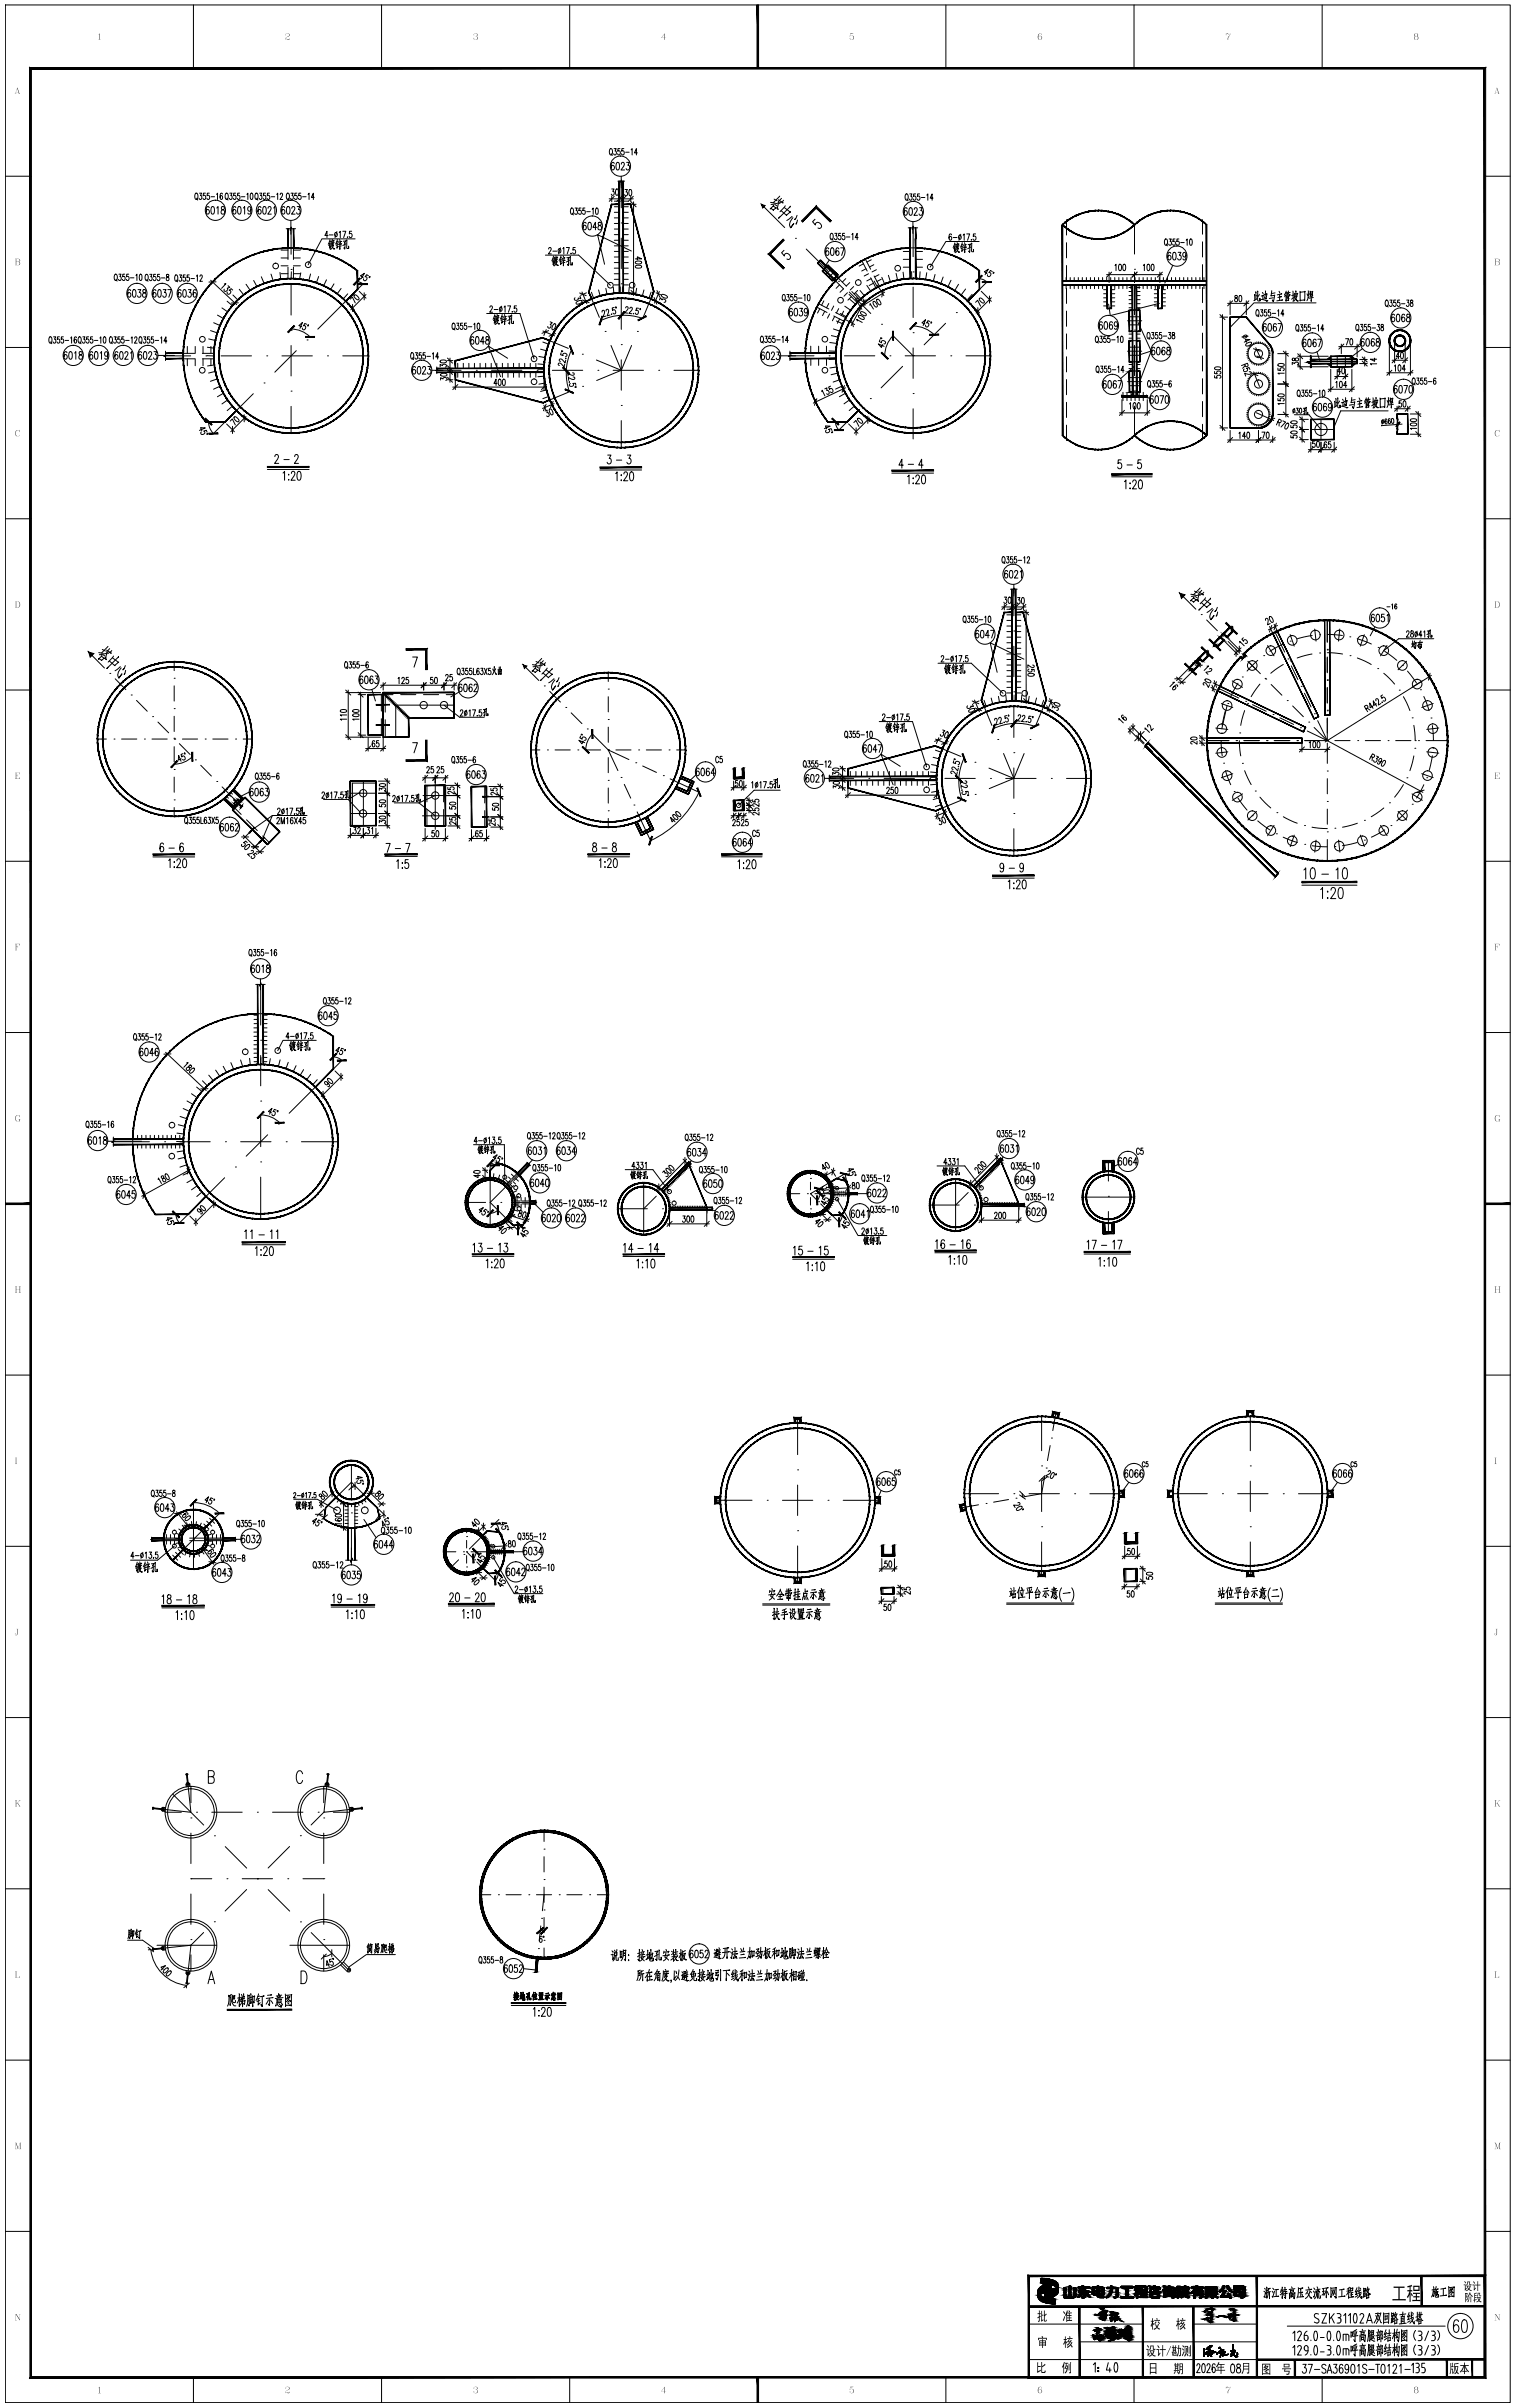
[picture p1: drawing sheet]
<svg xmlns="http://www.w3.org/2000/svg" width="598mm" height="950mm" viewBox="0 0 598 950" stroke-linecap="round" stroke-linejoin="round" font-family="sans-serif">
<!-- layer: 5 -->
<g fill="none" stroke="#000" stroke-width=".39">
<path d="M517.4 169.4h9.2M521.4 165.4v8M466.8 235.2l5.2 5.2M35 257.3l6.2 6.3M474.1 242.5h.1M476.2 244.6l4.3 4.2M482.6 251h.1M484.7 253.1l4.3 4.2M491.1 259.4h.1M498.8 258.7h.1M500.3 254.7l2.5 4M503.3 249.4l3.7 7.9"/>
<path d="M506.5 254.1l-5.3 2.8M508.4 260h.1M509.2 252.9h.1M509.2 250.4l1.6 4.5M517.8 258l-5.8 1.6M517.9 250.7l-5.8 1.3M518.9 248.2l.5 4.7M520.8 257.6h.1M520.9 250.4h.1M523.9 256.4h.1M523.9 250.3l5.9 .4M523.9 257.5l6 .5"/>
<path d="M523.9 256.2h.1M523.9 253.2v-8.5v8.7M523.9 259.2v6.2M528.8 248.2l-.5 4.7M532.8 251.3h.1M532.8 258.7h.1M535.7 252l5.6 2.1M535.7 259.6l5.5 2.6M538.5 250.4l-1.6 4.5M543.9 255.4h.1M546.5 256.9l4.8 3.6M547.4 254.7l-2.5 4"/>
<path d="M43.3 265.7h.1M45.5 267.8l4.2 4.3M51.8 274.2h.1M53.9 276.3l4.2 4.3M68.7 267.6h.1M68.7 279.6h.1M68.7 261.1v3.5M68.7 270.6v6M206.6 262.4l6.1 6.1M214.8 270.6h.1M217 272.8l4.2 4.2M223.3 279.1h.1"/>
<path d="M240.1 271.9h.1M240.1 265.4v3.5M240.1 274.9v6M481.1 271.6l7.8 3.8M482 277.6l4.6 1.6M484.6 277.5h.1M486.3 268.6l4.1 2.6M488.6 269.5l-2.8 5.3M490.3 267.1h.1M491.7 276.7h.1M492.4 277.5h.1M492.5 260.9l3.4 3.4"/>
<path d="M493.2 261.6l4.3 4.2M494.3 278l5.5 2.6M496.4 260.5l-4.2 4.3M497.3 269.9l-3.5 5M499.3 267.7h.1M499.6 267.9h.1M501.7 270.1l4.2 4.2M506.5 262.2l-4.9 3.4M508.1 276.4h.1M509.2 260.8h.1M509.7 262.7l2.6 5.4M510.2 278.5l4.2 4.3"/>
<path d="M513.6 270.8h.1M514.9 273.5l2.6 5.4M523.9 268.4h.1M523.9 268.2h.1M523.9 271.2v6.2M543.8 263.8h.1M546.2 265.6l4.2 4.3M552.3 272.3h.1M553.5 262.6h.1M553.9 274.9l2.6 5.4M555.2 260.9l-3.4 3.4M555.5 264.8l3.6 4.7"/>
<path d="M560.6 272.1h.1M561.4 268.6l-4.1 2.6M562 274.8l2 5.6M565.7 277.5l-4.6 1.6M38.5 291.6h3.5M45 291.6h.1M48 291.6h6M57 291.6h.1M60 291.6h6M60.2 282.7h.1M62.3 284.9l4.3 4.2M68.7 291.3h.1"/>
<path d="M68.7 291.6h.1M68.7 282.6v6M68.7 294.6v6M69 291.6h.1M70.8 293.4l4.2 4.3M72 291.6h6M77.1 299.8h.1M81 291.6h.1M84 291.6h6M93 291.6h.1M96 291.6h3.5M209.6 295.9h3.5"/>
<path d="M216.1 295.9h.1M219.1 295.9h6M225.4 281.2l4.3 4.3M228.1 295.9h.1M231.1 295.9h6M231.8 287.6h.1M233.9 289.7l6.2 6.2M240.1 295.9h.1M240.1 283.9h.1M240.1 286.9v6M240.1 298.9v6M240.1 295.9l3.8 8.1"/>
<path d="M240.1 295.9l8.1 3.8M243.1 295.9h6M252.1 295.9h.1M255.1 295.9h6M264.1 295.9h.1M267.1 295.9h3.5M476.4 292.2h8.7M479.8 287.2l4.8 .6M482 292.2l.4 6M482.1 289.2h.1M483.7 280.4l-1.3 5.8M484.6 296.6l-4.8 .6"/>
<path d="M487.9 292.2h.1M488.1 292.2h.1M489.2 292.2l.5 6M489.3 289.2h.1M490.9 292.2h6.2M491.3 280.3l-1.6 5.9M499.9 292.2h.1M500.1 292.2h.1M502.5 281.9h.1M502.9 292.2h6.2M505.2 283.2l5.4 2.6M511.9 292.2h.1"/>
<path d="M512.1 292.2h.1M513.3 287.1h.1M514.9 292.2h9M516 288.4l7.9 3.8M516.6 284.9h.1M518.7 287l5.2 5.2M518.8 281.6h.1M520.1 284.3l3.8 7.9M523.9 280.4h.1M523.9 283.4v8.8M523.9 280.2h.1M523.9 292.2h.1"/>
<path d="M523.9 283.2v6M523.9 295.2v6M526.9 292.2h6M535.9 292.2h.1M538.9 292.2h6M547.9 292.2h.1M550.9 292.2h6M557.4 283.2h.1M558 286.2l.6 6M558 298.2l-1.5 5.9M558.4 295.2h.1M558.6 292.2h.1"/>
<path d="M559.9 292.2h.1M562.9 292.2h8.5M563.1 296.6l4.8 .5M564.8 283.3h.1M565.3 286.2l.5 6M565.3 298.2l-1.3 5.8M565.7 295.2h.1M567.9 287.2l-4.8 .6M68.7 303.6h.1M68.7 315.6h.1M68.7 306.6v6M68.7 318.6v3.5"/>
<path d="M79.2 301.9l4.2 4.3M85.6 308.3h.1M87.7 310.5l6.2 6.2M240.1 307.9h.1M240.1 319.9h.1M240.1 310.9v6M245.1 306.7h.1M246.4 309.5l2.5 5.4M250.2 317.6h.1M250.9 300.9h.1M253.7 302.2l5.4 2.5M261.8 306h.1"/>
<path d="M264.5 307.3l8.2 3.8M482.9 301.1h.1M483.7 304l2.1 5.6M486.6 305.3l-4.6 1.5M487.1 312.3h.1M488.6 314.8l3.6 4.8M490.4 301.2h.1M490.4 313.2l-4 2.6M491.3 304.1l2.5 5.4M495.4 312.1h.1M497.3 314.5l4.3 4.3M523.9 304.2h.1"/>
<path d="M523.9 316.2h.1M523.9 307.2v6M523.9 319.2v6M546.2 318.8l-5 3.4M548.4 316.7h.1M553.9 309.5l-3.5 5M555.3 306.9h.1M555.5 319.6l-4.2 4.3M557.3 313.2l4.1 2.6M557.4 317.3h.1M561.1 305.2l4.6 1.6M562 309.6l-2.9 5.2"/>
<path d="M563.1 306.8h.1M240.1 322.9v3.5M251.5 320.3l3.8 8.2M494.2 321.8h.1M495.9 320.1l-3.4 3.4M496.4 323.9l4.8 3.5M502.9 325.7l-2.6 4M503.8 329h.1M504 320.6h.1M506.5 330.3l5.6 2.1M506.5 322.2l5.5 2.6M510.8 329.5l-1.6 4.5"/>
<path d="M514.9 325.7h.1M515 333.1h.1M517.8 326.4l6.1 .5M517.9 333.7l6 .4M519.5 331.5l-.6 4.7M523.9 328.2h.1M523.9 331.2v8.5M526.9 334h.1M526.9 326.8h.1M528.3 331.4l.5 4.8M535.7 332.4l-5.9 1.3M535.7 324.8l-5.8 1.6"/>
<path d="M536.9 329.5l1.6 4.5M538.5 331.5h.1M538.5 323.6h.1M544.9 325.6l2.6 4.1M546.5 327.4l-5.2 2.9M549 325.7h.1M551.8 320.1l3.4 3.4M310.9 470.9h4.8M318.7 470.9h.1M319.9 464.9h.1M319.9 470.9h.1M319.9 476.9h.1"/>
<path d="M319.9 461.9v1.5M319.9 466.4v3M319.9 472.4v3M319.9 478.4v1.5M319.9 470.9l2.3 2.4M321.6 470.9h6.1M323.1 474.1h.1M323.9 475l2.4 2.3M327.7 466.4l-7.8 4.5M330.7 470.9h.1M333.7 470.9h4.7M416.8 557.2l-1.3 7.2"/>
<path d="M412.9 579.2h.1M414.5 570.3l-1.1 5.9M415 567.4h.1M196.9 599.5l-3.2 3.2M386.2 593.7l-7.1 1.3M389.2 593.2h.1M398.1 591.6l-5.9 1.1M401 591.1h.1M412.4 582.1l-1.3 7.2-7.1 1.3M175.2 612.2h4.7M181 615.4l-3.2 3.2M182.9 612.2h.1"/>
<path d="M183.1 613.3h.1M184.2 606.2h.1M184.2 612.2h.1M184.2 618.2h.1M184.2 603.2v1.5M184.2 607.7v3M184.2 613.7v3M184.2 619.7v1.5M184.2 612.2l2.3 2.4M185.9 612.2h6M187.3 615.4h.1M188.2 616.3l2.3 2.3"/>
<path d="M189.5 606.9l-4.3 4.3M191.6 604.8h.1M194.9 612.2h.1M197.9 612.2h4.8"/>
</g>
<!-- layer: 0 -->
<g fill="none" stroke="#000" stroke-width=".39">
<path d="M2.1 2h594v945.9h-594zM76.3 2v25M150.6 2v25M224.9 2v25M373.3 2v25M447.6 2v25M521.8 2v25M240.8 58.7l.2-.1a1.36 1.36 0 0 1 .8 1.3 1.36 1.36 0 0 1-.8 1.2 2.01 2.01 0 0 1-.2-2.4zM242.4 58.6h.8l-.4 1a.7 .7 0 0 1 .5 .9 .7 .7 0 0 1-1 .4l-.1-.3M244.7 58.6h-.8v1a.71 .71 0 0 1 1 .7 .71 .71 0 0 1-1.1 .6v-.3M246.2 58.6h-.8v1a.71 .71 0 0 1 1 .7 .71 .71 0 0 1-1 .6l-.1-.3M249.1 59.1l.4-.5v2.5"/>
<path d="M2.1 69.5h10M77.2 76.3l.1-.1a1.36 1.36 0 0 1 .9 1.3 1.36 1.36 0 0 1-.9 1.2 1.93 1.93 0 0 1-.1-2.4zM77.6 78.2l.4 .7M78.7 76.2h.9l-.5 1a.7 .7 0 0 1 .5 .9 .7 .7 0 0 1-.9 .4l-.1-.3M81.1 76.2h-.8v1a.71 .71 0 0 1 .9 .7 .71 .71 0 0 1-1 .6l-.1-.3M82.6 76.2h-.8v1a.71 .71 0 0 1 1 .7 .71 .71 0 0 1-1.1 .6v-.3M83.3 77.6h1.4M85.5 76.7l.4-.5v2.5M87.8 76.6l-.3-.4a1.62 1.62 0 0 0-.1 2.5 .74 .74 0 0 0 .5-.8 .74 .74 0 0 0-.8-.6l-.2 .6M89.2 76.3l.1-.1a1.36 1.36 0 0 1 .8 1.3 1.36 1.36 0 0 1-.8 1.2 2.01 2.01 0 0 1-.1-2.4zM89.5 78.2l.5 .7M90.7 76.2h.9l-.5 1a.7 .7 0 0 1 .5 .9 .7 .7 0 0 1-1 .4v-.3"/>
<path d="M93 76.2h-.8v1a.71 .71 0 0 1 1 .7 .71 .71 0 0 1-1 .6l-.1-.3M94.6 76.2h-.8v1a.71 .71 0 0 1 .9 .7 .71 .71 0 0 1-1 .6l-.1-.3M95.3 77.6h1.4M97.4 76.7l.4-.5v2.5M99 76.3l.4-.1a1.67 1.67 0 0 1-.2 2.5l-.5-1.1zM100.9 76.3l.2-.1a1.36 1.36 0 0 1 .8 1.3 1.36 1.36 0 0 1-.8 1.2 1.93 1.93 0 0 1-.2-2.4zM101.3 78.2l.5 .7M102.5 76.2h.8l-.5 1a.7 .7 0 0 1 .6 .9 .7 .7 0 0 1-1 .4l-.1-.3M104.8 76.2h-.8v1a.71 .71 0 0 1 1 .7 .71 .71 0 0 1-1.1 .6v-.3M106.3 76.2h-.7v1a.71 .71 0 0 1 .9 .7 .71 .71 0 0 1-1 .6l-.1-.3M107 77.6h1.4M109.2 76.7l.4-.5v2.5"/>
<path d="M110.6 76.8l.1-.4a.53 .53 0 0 1 .8 0 .53 .53 0 0 1-.1 .8l-.9 1.5h1.1M113.3 76.3l.2-.1a1.38 1.38 0 0 1 .8 1.3 1.38 1.38 0 0 1-.8 1.2 1.96 1.96 0 0 1-.2-2.4zM113.7 78.2l.5 .7M114.9 76.2h.8l-.4 1a.7 .7 0 0 1 .5 .9 .7 .7 0 0 1-1 .4l-.1-.3M117.2 76.2h-.8v1a.71 .71 0 0 1 .9 .7 .71 .71 0 0 1-1 .6l-.1-.3M118.7 76.2h-.7v1a.71 .71 0 0 1 .9 .7 .71 .71 0 0 1-1 .6l-.1-.3M119.4 77.6h1.4M121.6 76.7l.4-.5v2.5M124.1 77.9h-1.2l.8-1.7v2.5M240.5 78.5h9.5M241.2 60.6l.5 .8M241.4 74.6h1l-.5 .9a.7 .7 0 0 1 .6 1 .7 .7 0 0 1-1.2 .1"/>
<path d="M241.4 77.5v2.1M242.4 64.5l-.6-.4a1.91 1.91 0 0 0 .1 3 .88 .88 0 0 0 .6-1.1 .88 .88 0 0 0-1-.7l-.3 .8M242.4 77.5l-1.9 1.9M242.5 79.4h1.9M243.2 74.7l.2-.1a1.63 1.63 0 0 1 .2 2.5l-.6-.5zM243.4 64.2l.5-.1 .5 .5v1.9l-.5 .6-.5-.2-.2-.4-.1-1.2zM243.9 71.5h1.1v.5l.3-1 .1 .5h1.1M244.4 77.5v2.1M245.2 69.6v4.6M245.2 64.8l.1-.4a.65 .65 0 0 1 1-.2 .65 .65 0 0 1 0 1l-1.2 1.9h1.4M245.4 77.5l-2 1.9M246 77.5v2.1"/>
<path d="M246 79.4h2M246.7 74.8h.9l-.5 .9a.69 .69 0 0 1 .6 1 .69 .69 0 0 1-1.2 .1M246.9 60.1h1.4M247 77.5l-2 1.9M247.3 64.1h1.1l-.6 1.1a.86 .86 0 0 1 .7 1.2 .86 .86 0 0 1-1.3 .4l-.1-.3M248.4 74.9l.3-.1a1.48 1.48 0 0 1 0 2.5l-.5-1.1zM249 77.5v2.1M249 79.6l2.1 2M250 77.5l-2 1.9M250.1 79.6v37M251.6 60.3h-1.2l.8-1.7v2.5M304.1 79.8l1.8 .3"/>
<path d="M305.5 78.6l1.2 .6M307.2 78.8l1.9 1.3-.3-.1M307.3 80l-.5 2.2 .3 .4-.2-.8M307.6 79.8l-.8 .4-2.5 .4M307.8 77.4l-2.6 2.6M308.4 78.3l-1.2 1.3M309.2 79l-1.6 1.3M357.5 76.6l.2-.1a1.38 1.38 0 0 1 .8 1.3 1.38 1.38 0 0 1-.8 1.2 1.96 1.96 0 0 1-.2-2.4zM357.9 78.5l.5 .7M359.1 76.5h.8l-.4 .9a.75 .75 0 0 1 .5 1 .75 .75 0 0 1-.9 .5l-.2-.4M361.4 76.5h-.8v.9a.74 .74 0 0 1 1 .8 .74 .74 0 0 1-1 .7l-.1-.4M362.9 76.5h-.7v.9a.75 .75 0 0 1 .9 .8 .75 .75 0 0 1-.9 .7l-.2-.4"/>
<path d="M363.6 77.9h1.4M365.8 77l.4-.5v2.5M368.3 78.2h-1.2l.8-1.7v2.5M586.1 69.5h10M82.5 81.9l-.5-.4a1.9 1.9 0 0 0 .1 3 .88 .88 0 0 0 .5-1.1 .88 .88 0 0 0-.9-.6l-.3 .7M83.5 81.6l.6-.1a2.14 2.14 0 0 1 0 3h-.2a2.42 2.42 0 0 1-.4-2.9zM85.6 82.1l.5-.6v3M87.5 81.6v.9a1.01 1.01 0 0 1 1.1 .8 1.01 1.01 0 0 1-.8 1.2 1.08 1.08 0 0 1-.5-1.3 1.08 1.08 0 0 1 1.2-.7v-.9zM93.1 81.9l-.6-.4a1.9 1.9 0 0 0 .1 3 .88 .88 0 0 0 .5-1.1 .88 .88 0 0 0-.9-.6l-.3 .7M94.1 81.6l.5-.1a2.09 2.09 0 0 1 0 3h-.2a2.47 2.47 0 0 1-.3-2.9zM96.1 82.1l.5-.6v3M99.1 82.5l-.3 .7a.81 .81 0 0 1-1-.8 .81 .81 0 0 1 1-.8l.3 .9a1.48 1.48 0 0 1-.8 2l-.4-.4"/>
<path d="M103 81.9l-.6-.4a1.9 1.9 0 0 0 .1 3 .88 .88 0 0 0 .6-1.1 .88 .88 0 0 0-1-.6l-.3 .7M104 81.6l.5-.1a2.09 2.09 0 0 1 0 3h-.2a2.47 2.47 0 0 1-.3-2.9zM105.8 82.2l.1-.4a.66 .66 0 0 1 1-.1 .66 .66 0 0 1 0 .9l-1.2 1.9h1.4M108 82.1l.5-.6v3M112.4 81.9l-.6-.4a1.9 1.9 0 0 0 .1 3 .88 .88 0 0 0 .5-1.1 .88 .88 0 0 0-.9-.6l-.3 .7M112.9 90.2h1.6l.1 .8 .3-1.5 .2 .7h1.6M113.4 81.6h.8l.3 1.2-.3 1.6-.5 .1a2.47 2.47 0 0 1-.3-2.9zM114.8 87v5.4M115.2 82.2l.1-.4a.66 .66 0 0 1 .9-.1 .66 .66 0 0 1 .1 .9l-1.2 1.9h1.4M117.3 81.5h1.1l-.6 1.1a.86 .86 0 0 1 .6 1.2 .86 .86 0 0 1-1.2 .4l-.1-.3M129.5 92.9h-1.3l.9-1.7v2.5M130 92.7h1.5"/>
<path d="M130.1 96.1l-.1 1.8 .5-.7M130.2 94.5l-.6 1.9M130.4 96l-.5 .2M130.4 96.6l-.7 .2M130.5 95.3l-.5 .1M130.6 94.9l-.3 3.4M130.9 97l.7-.3-1.1 1.7M131 97.1l.7 1.1h.4l-.5-.2M131.1 94.5l.2 .5M131.5 95.3v1l-.4 .3-.1-1.2M131.7 95h.2l-1.2 .2M131.9 95.7l-1.1 .3"/>
<path d="M132.3 91.8a.73 .73 0 0 1 .8 .7 .73 .73 0 0 1-.8 .8l-.2-.6zM133 91.4l-.8 2.3M133.1 96l-.2 1.9 .6-.7M133.2 94.5l-.7 1.8M133.4 95.8l-.6 .2M133.4 96.5l-.7 .3M133.5 95.2l-.6 .1M133.8 95.7l.1 .5M133.9 91.7l.4-.5v2.5M134 94.5l.2 .5M134.4 95.6l-.3 2.8 .1-.6M134.5 95.3l.2-.1-1.1 .3"/>
<path d="M134.6 96.3l.3-.1-1.3 .3M134.7 97l-1 .2M135.3 91.2h1.2l-.9 2.5M135.5 95.2l1-.1-.5 .8-.1-.2M136 95.9l.1 2.3-.3-.4 .3 .4M136.6 96.1l-1.3 .8M136.8 94.6l.1 3.3 .7 .1v-.9v.9M137.1 93.5v.2zM138.8 91.2h-.8l-.1 1.1a.71 .71 0 0 1 1.1 .6 .71 .71 0 0 1-1.1 .6l-.1-.2M140.2 94.2h-13.2l-5.4 10.3M216.5 98.3l.1-.4a.55 .55 0 0 1 .8-.1 .55 .55 0 0 1 .1 .8l-1 1.6h1.1M218.2 99.1h1.5"/>
<path d="M220.5 98.3a.72 .72 0 0 1 .9 .7 .72 .72 0 0 1-.9 .7l-.2-.6zM221.2 97.8l-.7 2.4M222.1 98.1l.4-.5v2.6M223.5 97.6h1.2l-.8 2.6M225.4 99.9v.3zM225.4 82.2l.2-.1a1.36 1.36 0 0 1 .8 1.2 1.36 1.36 0 0 1-.8 1.3 1.98 1.98 0 0 1-.2-2.4zM225.8 84.1l.5 .7M227 82.1h.8l-.4 .9a.7 .7 0 0 1 .5 .9 .7 .7 0 0 1-1 .4l-.1-.2M227 97.6h-.8v1a.73 .73 0 0 1 1 .7 .73 .73 0 0 1-1.1 .6l-.1-.2M229.3 82.1h-.8v.9a.71 .71 0 0 1 1 .7 .71 .71 0 0 1-1 .6l-.1-.2M230.9 82.1h-.8v.9a.71 .71 0 0 1 .9 .7 .71 .71 0 0 1-1 .6l-.1-.2M231.3 88.1l-.6-.4a1.9 1.9 0 0 0 .1 3 .88 .88 0 0 0 .6-1.1 .88 .88 0 0 0-1-.6l-.3 .7"/>
<path d="M231.6 83.5h1.4M232.3 87.8l.5-.1a2.09 2.09 0 0 1 0 3h-.2a2.38 2.38 0 0 1-.3-2.9zM233.7 82.6l.4-.5v2.5M235.3 82.2l.2-.1a1.53 1.53 0 0 1 0 2.5l-.5-1.1zM235.5 89.7h-1.5l1-2v3M236.2 87.8v.9a1.01 1.01 0 0 1 1.2 .8 1.01 1.01 0 0 1-.9 1.2 1.08 1.08 0 0 1-.4-1.3 1.08 1.08 0 0 1 1.1-.7v-.9zM242.5 97h1.9M242.5 94.8h1.9M242.5 92.6h1.9M242.5 99.2h1.9M242.5 90.4h1.9M242.5 88.2h1.9"/>
<path d="M242.5 83.8h1.9M242.5 81.6h1.9M242.5 86h1.9M246 97h2M246 94.8h2M246 92.6h2M246 99.2h2M246 90.4h2M246 88.2h2M246 83.8h2M246 81.6h2M246 86h2"/>
<path d="M246.2 80.6h4.9M249.2 99l-13.3-6.4 2.7 11.7M305.4 80.9l-1.4 1.6 .2-.3 1.1 .8 1.1-1.1-1.2-.6M306 80.8l.6 .4M309.4 98.8l-.9 .9 1.1 1.3a.89 .89 0 0 1 .3-.9 .89 .89 0 0 1 1-.1l.5 .3a1.09 1.09 0 0 1 .6 1.1 1.09 1.09 0 0 1-.8 1l-.6-.2M309.5 81.8l2.5 1.9-1.5 1.3-2.2-1.9M309.9 81.2l-2.1 2.4M311.9 81.3l-4.6 4.8 .4-.5M312.6 85.4l-2.1 1.6M313 85.9a3.2 3.2 0 0 0-.9 4l1.2-1.7-1.2 1.6M314.6 84.9l-1 1.7 .4-.4M314.7 86.8l-.5 1.6 .2-.4"/>
<path d="M321.7 86.5l-1 1 1.1 1.3a.89 .89 0 0 1 .4-.9 .89 .89 0 0 1 .9-.1l.5 .3a1.09 1.09 0 0 1 .7 1.1 1.09 1.09 0 0 1-.9 1l-.6-.3M327.1 98.2l-.6-.4a1.92 1.92 0 0 0 .1 3 .88 .88 0 0 0 .6-1.1 .88 .88 0 0 0-1-.6l-.3 .7M327.9 92.2l.2-.1a1.39 1.39 0 0 1 .8 1.2 1.39 1.39 0 0 1-.8 1.3 1.96 1.96 0 0 1-.2-2.4zM328.1 97.9h.8l.3 1.2-.3 1.5-.5 .2a2.48 2.48 0 0 1-.3-2.9zM328.3 94.1l.5 .7M329.5 92.1h.8l-.4 .9a.75 .75 0 0 1 .5 .9 .75 .75 0 0 1-.9 .6l-.2-.4M331.1 98.2l-.6-.4a1.92 1.92 0 0 0 .1 3 .88 .88 0 0 0 .6-1.1 .88 .88 0 0 0-1-.6l-.3 .7M331.8 97.8h1.4l-1 3M331.8 92.1h-.8v.9a.74 .74 0 0 1 1 .7 .74 .74 0 0 1-1 .8l-.1-.4M333.4 92.1h-.8v.9a.74 .74 0 0 1 .9 .7 .74 .74 0 0 1-.9 .8l-.2-.4M334.1 93.5h1.3M336.2 92.5l.4-.4v2.5"/>
<path d="M338.7 93.7h-1.2l.8-1.6v2.5M358 82.4l-.6-.5a1.92 1.92 0 0 0 .1 3 .88 .88 0 0 0 .6-1 .88 .88 0 0 0-1-.7l-.3 .8M358.5 89.9h1.5l.1 .7 .3-1.4 .2 .7h1.6M359 82.1l.5-.2a2.12 2.12 0 0 1 0 3h-.2a2.48 2.48 0 0 1-.3-2.8zM360.3 87.4v4.7M360.8 82.7l.1-.5a.66 .66 0 0 1 1-.1 .66 .66 0 0 1 0 1l-1.2 1.8h1.4M362.9 81.9h1.1l-.6 1.2a.86 .86 0 0 1 .7 1.1 .86 .86 0 0 1-1.3 .5l-.1-.3M375.6 92.7l-.5-.4a1.62 1.62 0 0 0 0 2.5 .74 .74 0 0 0 .5-.9 .74 .74 0 0 0-.8-.5l-.2 .5M376.2 93.7h1.5M376.7 97.4l-.1 1.7 .5-.6M376.9 95.8l-.7 1.8M377 97.3l-.5 .2"/>
<path d="M377.1 97.9l-.8 .2M377.1 96.6l-.5 .1M377.3 96.2l-.1 2.1-.3 1.3M377.5 98.2l.8-.3-1.2 1.8M377.6 98.4l.7 1h.5l-.6-.1M377.8 95.7l.1 .6M378.2 96.6l-.1 1-.4 .3v-1.2M378.3 96.3h.2l-1.2 .2M378.5 97l-1.1 .2M378.6 92.9a.72 .72 0 0 1 .8 .7 .72 .72 0 0 1-.8 .7l-.3-.6zM379.2 92.4l-.7 2.4M379.7 97.2l-.1 2 .5-.7"/>
<path d="M379.8 95.8l-.7 1.8M380 97.1l-.6 .2M380 97.8l-.7 .3M380.1 96.5l-.5 .1M380.1 92.8l.5-.5v2.5M380.4 96.9l.2 .6M380.7 95.8l.1 .5M380.8 97.6v2.1v-.7M381 96.8l-.1 .8M381.1 96.6l.3-.1-1.1 .2M381.2 97.6l.3-.1-1.3 .3M381.3 98.3l-1 .2"/>
<path d="M381.6 92.3h1.1l-.8 2.5M382.1 96.5l1.1-.1-.5 .8-.2-.3M382.7 97.2v2.3l-.3-.5 .3 .4M383.2 97.4l-1.3 .8M383.4 94.6v.2zM383.4 95.9l.1 3.1 .1 .3h.6v-.9v.9M385.1 92.3h-.9l-.1 1.1a.72 .72 0 0 1 1.1 .6 .72 .72 0 0 1-1.1 .6l-.1-.3M386.5 95.3h-13.2l-6.2 10.1M459.9 94.4l.2-.1a1.38 1.38 0 0 1 .8 1.2 1.38 1.38 0 0 1-.8 1.3 1.96 1.96 0 0 1-.2-2.4zM460.3 96.3l.5 .7M461.5 94.3h.8l-.5 .9a.73 .73 0 0 1 .5 .9 .73 .73 0 0 1-.8 .6l-.2-.4M462.1 100l-.6-.4a1.93 1.93 0 0 0 .1 3 .88 .88 0 0 0 .6-1.1 .88 .88 0 0 0-1-.7l-.3 .7"/>
<path d="M463.1 99.7l.5-.1 .5 .5v1.9l-.5 .6-.5-.2-.2-.4-.1-1.2zM463.8 94.3h-.8v.9a.74 .74 0 0 1 .9 .7 .74 .74 0 0 1-.9 .8l-.2-.4M465 99.6h1.1l-.6 1.1a.86 .86 0 0 1 .7 1.1 .86 .86 0 0 1-1.3 .5l-.1-.3M465.3 94.3h-.8v.9a.74 .74 0 0 1 1 .7 .74 .74 0 0 1-1 .8l-.1-.4M466 95.7h1.4M468.2 94.7l.4-.4v2.5M469.7 94.4l.3-.1a1.56 1.56 0 0 1 0 2.5l-.5-1.1zM45.4 108.3l.1-.1a1.36 1.36 0 0 1 .8 1.2 1.36 1.36 0 0 1-.8 1.3 1.9 1.9 0 0 1-.1-2.4zM45.8 110.2l.4 .7M46.9 108.2h.9l-.5 .9a.7 .7 0 0 1 .5 .9 .7 .7 0 0 1-1 .4v-.2M49.2 108.2h-.7v.9a.71 .71 0 0 1 .9 .7 .71 .71 0 0 1-1 .6l-.1-.2M50.8 108.2h-.8v.9a.71 .71 0 0 1 1 .7 .71 .71 0 0 1-1.1 .6v-.2"/>
<path d="M51.5 109.6h1.4M51.6 114.7l-.6-.4a1.93 1.93 0 0 0 .1 3 .88 .88 0 0 0 .6-1.1 .88 .88 0 0 0-1-.6l-.3 .7M52.6 114.4l.5-.1a2.12 2.12 0 0 1 0 3h-.2a2.39 2.39 0 0 1-.3-2.9zM53.7 108.7l.3-.5v2.5M54.5 114.3h1.1l-.6 1.1a.85 .85 0 0 1 .6 1.2 .85 .85 0 0 1-1.2 .4l-.1-.3M55.2 108.3l.2-.1a1.56 1.56 0 0 1 0 2.5l-.4-1.1zM56.5 114.4v.9a1.02 1.02 0 0 1 1.1 .8 1.02 1.02 0 0 1-.8 1.2 1.09 1.09 0 0 1-.5-1.3 1.09 1.09 0 0 1 1.2-.7v-.9zM57.6 108.3l.1-.1a1.36 1.36 0 0 1 .8 1.3 1.36 1.36 0 0 1-.8 1.2 1.93 1.93 0 0 1-.1-2.4zM58 110.2l.4 .8M59.1 108.2h.9l-.5 1a.7 .7 0 0 1 .5 .9 .7 .7 0 0 1-1 .4v-.3M61.4 108.2h-.7v1a.71 .71 0 0 1 .9 .7 .71 .71 0 0 1-1 .6l-.1-.3M61.5 114.7l-.6-.4a1.93 1.93 0 0 0 .1 3 .88 .88 0 0 0 .6-1.1 .88 .88 0 0 0-1-.6l-.3 .7"/>
<path d="M62.5 114.4l.5-.1a2.17 2.17 0 0 1 0 3h-.2a2.39 2.39 0 0 1-.3-2.9zM63 108.2h-.8v1a.71 .71 0 0 1 1 .7 .71 .71 0 0 1-1.1 .6v-.3M63.7 109.7h1.4M64.4 114.3h1.1l-.6 1.1a.85 .85 0 0 1 .7 1.2 .85 .85 0 0 1-1.3 .4l-.1-.3M65.8 108.3v.8a.84 .84 0 0 1 .9 .7 .84 .84 0 0 1-.7 .9 .92 .92 0 0 1-.3-1 .92 .92 0 0 1 .8-.6v-.8zM66.2 114.3h1.4l-1 3M69.3 108.6l.1-.1a1.39 1.39 0 0 1 .8 1.2 1.39 1.39 0 0 1-.8 1.3 1.93 1.93 0 0 1-.1-2.4zM69.6 110.5l.5 .7M70.8 108.5h.8l-.4 .9a.74 .74 0 0 1 .5 .9 .74 .74 0 0 1-.9 .6l-.2-.4M71.4 114.7l-.6-.4a1.93 1.93 0 0 0 .1 3 .88 .88 0 0 0 .6-1.1 .88 .88 0 0 0-1-.6l-.3 .7M72.4 114.4l.5-.1a2.12 2.12 0 0 1 0 3h-.2a2.48 2.48 0 0 1-.3-2.9zM73.1 108.5h-.8v.9a.75 .75 0 0 1 1 .7 .75 .75 0 0 1-1 .8l-.1-.4"/>
<path d="M74.3 114.3h1.1l-.6 1.1a.85 .85 0 0 1 .7 1.2 .85 .85 0 0 1-1.3 .4l-.1-.3M74.7 108.5h-.8v.9a.75 .75 0 0 1 .9 .7 .75 .75 0 0 1-.9 .8l-.2-.4M75.4 109.9h1.4M77.4 114.7l-.6-.4a1.92 1.92 0 0 0 .1 3 .88 .88 0 0 0 .6-1.1 .88 .88 0 0 0-1-.6l-.3 .7M77.5 109l.4-.5v2.5M78.9 109.1l.1-.4a.53 .53 0 0 1 .8-.1 .53 .53 0 0 1 0 .8l-1 1.6h1.1M83.1 110.6l10.3 9.6M83.2 112h.1M85.3 111.2l-2.8 .1M88.5 112l.7-.1-1.7 1.9M89.6 118.8l2.1 1.8M90 112.7l.7 .7-1 .3a.7 .7 0 0 1-.3 1.2 .7 .7 0 0 1-.9-.8"/>
<path d="M91.8 114.4l-.6-.5-.8 .7a.72 .72 0 0 1 .4 1.2 .72 .72 0 0 1-1.2-.3l.1-.3M91.9 116.4l1.9 1.9M94.1 119.5l-2.8 .1M94.4 114.1l1.7 2.1M97.1 112.1l1.5 2.3M100.1 110.7l1.3 2.4M103.1 109.2l1.1 2.5M107 108.1l.8 2.7M110.5 107.5l.3 2.7M115 107.2l-.1 2.7M118.7 107.6l-.5 2.5M122.6 108.1l-.7 2.6"/>
<path d="M125.8 109.1l-1 2.5M128.9 110.4l-1.2 2.4M131.8 112l-1.4 2.3M134.6 113.8l-1.6 2.2M137.2 119.5l2.6 2.7M137.2 115.9l-1.8 2.1M138.2 118l.9-.8 1.1 2.3M139.8 116.5a1.49 1.49 0 0 1 1.7 1.7l-1.1-.4-.6-.7zM140.9 111.1l1 .2 1.3 .8M141.8 114.9l2.7 2.7M143.3 112l-2.4 2.4M143.3 109.5l-1-.7 1.5-1-1.2 2.1"/>
<path d="M143.7 115.5v2.8M144.5 116.2l-6 6M145.4 108.8l-.7-.4-.5 .8a.73 .73 0 0 1 .5 1.1 .73 .73 0 0 1-1.3-.1l.1-.2M145.7 109.2l.3-.1-.1 .4zM215.3 100.7h13.1l12.5 11.9M218.4 102.6l-.2 1.8 .5-.7M218.5 101l-.7 1.9M218.6 102.5l-.5 .2M218.7 103.1l-.7 .2M218.8 101.8l-.6 .1M218.9 101.4l-.1 2.2-.3 1.2M219.1 103.4l.8-.2-1.2 1.7"/>
<path d="M219.2 103.6l.7 1.1h.5l-.6-.2M219.4 101l.1 .5M219.8 101.8v1l-.5 .3v-1.2M219.9 101.5h.2l-1.2 .2M220.1 102.2l-1 .3M221.3 102.5l-.1 1.9 .5-.7M221.4 101l-.7 1.8M221.6 102.3l-.6 .2M221.6 103l-.7 .3M221.7 101.7l-.5 .1M222.1 102.2l.1 .5M222.3 101l.1 .5"/>
<path d="M222.4 102.9v2v-.6M222.6 102.1l-.1 .7M222.8 101.8l.2-.1-1.1 .3M222.8 102.8l.3-.1-1.3 .3M222.9 103.5l-.9 .2M223.7 101.7l1.1-.1-.5 .8-.2-.2M224.3 102.4v2.3l-.3-.4 .3 .4M224.9 102.6l-1.4 .8M225 101.1l.1 3.3 .8 .1-.1-.9v.9M227.6 119.1l1.5-.6 .6 .4a1.59 1.59 0 0 1-2.3 .8zM228.8 115.6l2.6 1.1M228.9 116.9l.4 .8-1.1-.1a.69 .69 0 0 1-.7 1 .69 .69 0 0 1-.5-1.1"/>
<path d="M229.7 115.2l1.9 4.6M229.9 118.3l2.6 1.1M231.5 115.5l-2.3 1M232.6 118.3l-2.3 1M233.4 115.3l.9 2.2M236.2 114.4l.7 2.3M239.1 113.8l.5 2.3M242.1 113.3l.2 2.4M242.4 108h2M242.4 105.8h2M242.4 112.4h2M242.4 110.2h2"/>
<path d="M242.5 103.6h1.9M242.5 101.4h1.9M244.8 113.2v2.4M245.7 113.2v2.4M246 108h2M246 105.8h2M246 103.6h2M246 101.4h2M246 112.4h2M246 110.2h2M246.2 115.6h4.9M248.3 113.3l-.2 2.4"/>
<path d="M249.1 114.6l2 2M250.7 102.1h2.5l-1.6-.8v1.3M250.9 103.2l1.3-.2 1 .5a1.48 1.48 0 0 1-2.5 0zM250.9 104.9l1.3-.3 1 .5a1.5 1.5 0 0 1-2.5 0zM251.3 113.7l-.5 2.4M254.2 114.4l-.7 2.3M257 115.3l-.8 2.2M257.8 118.3l1.9 .8M258.2 117.4l1 2.6M259 115.5l1.8 .8M259.3 114.6l1.1 2.6M260.2 115l-1.9 4.6"/>
<path d="M260.3 118.3l.3-.8 .7 .8a.7 .7 0 0 1 1.2-.2 .7 .7 0 0 1-.4 1.2M261.1 116.3a1.63 1.63 0 0 1 2.3 1.1 1.63 1.63 0 0 1-2.3-1.1zM309 116.3l.2-.1a1.38 1.38 0 0 1 .8 1.2 1.38 1.38 0 0 1-.8 1.3 1.96 1.96 0 0 1-.2-2.4zM309.4 118.2l.5 .7M310.6 116.2h.8l-.4 .9a.7 .7 0 0 1 .5 1 .7 .7 0 0 1-1 .4l-.1-.3M312.9 116.2h-.8v.9a.71 .71 0 0 1 1 .7 .71 .71 0 0 1-1 .7l-.1-.3M314.5 116.2h-.8v.9a.71 .71 0 0 1 .9 .8 .71 .71 0 0 1-1 .6l-.1-.3M315.2 117.6h1.3M317.3 116.7l.4-.5v2.5M318.9 116.3l.4-.1a1.67 1.67 0 0 1-.2 2.5l-.5-1.1zM327.3 102.6l-1.9 2.8M335.5 118.1l2 1.8"/>
<path d="M337.6 117.9l2.5 4.1M337.8 115.7l1.8 1.9M337.9 117.5l4 2.1M339.4 114.6l1.8 2.1M340 119.8l-.7 2.7M340.6 117.8l.8 2.7M341.5 118.3l-5.5 10.1M342.1 112.6l1.6 2.3M344.7 119l.1-.1a1.62 1.62 0 0 1 1.2 2.2l-.6-.1-.6-.8zM345 110.9l1.3 2.4M346.1 118.1h.2a1.61 1.61 0 0 1 1.1 2.2l-.6-.2-.6-.8zM346.3 112.5l2.6 4.1"/>
<path d="M348 109.4l1.1 2.5M348.7 114.4l-.7 2.8M349.2 115.3l-10.4 6.4M350.6 108.6l.9 2.6M353.7 107.9l.6 2.6M356.4 107.4l.4 2.7M359.8 107.2l.1 2.7M363.2 107.2l-.2 2.7M365.8 107.6l-.5 2.7M369.1 108.3l-.7 2.6M372.3 109.3l-1 2.6M375.3 110.6l-1.1 2.4"/>
<path d="M378.3 112.2l-1.4 2.3M381.1 114l-1.6 2.2M382.7 119.5l4 4M383.7 116.1l-1.8 2.1M385 119.3l.9-.8 1.1 2.3M386.4 110l1.7 .3 1.4 1M386.7 117.6a1.62 1.62 0 0 1 1.6 1.9 1.59 1.59 0 0 1-1.6-1.9zM387.3 114.9l4 4M389.5 111.3l-3.1 3.1M389.6 107.9l-1.1-.7 1.6-1-1.3 2.2M390.5 116.8v2.8M391.3 117.5l-6 6"/>
<path d="M391.6 107.1l-.7-.4-.6 .9a.71 .71 0 0 1 .7 1.1 .71 .71 0 0 1-1.3-.1l.1-.2M392 107.6h.3l-.3 .3zM420.8 109.5v1.4M420.8 112.5v1.4M422.4 109.5v1.4M422.4 112.5v1.4M424 109.5v1.4M424 112.5v1.4M425.6 109.5v1.4M425.6 112.5v1.4M427.2 109.5v1.4M427.2 112.5v1.4"/>
<path d="M428.8 109.5v1.4M428.8 112.5v1.4M430.4 109.5v1.4M430.4 112.5v1.4M432 109.5v1.4M432 112.5v1.4M433.6 109.5v1.4M433.6 112.5v1.4M435.2 109.5v1.4M435.2 112.5v1.4M435.6 119.1h1.4M435.6 117.5h1.4"/>
<path d="M435.6 115.9h1.4M435.6 114.3h1.4M435.6 112.7h1.4M436.8 108.4h22M436.8 109.5v1.4M436.8 112.5v1.4M437.7 107.4v4.1M438.4 109.5v1.4M438.4 112.5v1.4M438.6 119.1h1.4M438.6 117.5h1.4M438.6 115.9h1.4"/>
<path d="M438.6 114.3h1.4M438.6 112.7h1.4M438.7 107.4l-1.9 2M440 109.5v1.4M440 112.5v1.4M440.1 104.7l.4-.4v2.5M441.6 109.5v1.4M441.6 112.5v1.4M441.7 104.4l.3-.1a1.5 1.5 0 0 1 0 2.5l-.5-1.1zM443.2 109.5v1.4M443.2 112.5v1.4M443.4 104.4l.3-.1a1.52 1.52 0 0 1 0 2.5l-.6-1.1z"/>
<path d="M444.8 109.5v1.4M444.8 112.5v1.4M445.6 119.8h1.4M445.6 118.2h1.4M445.6 116.6h1.4M445.6 115h1.4M445.6 113.4h1.4M446.4 109.5v1.4M446.4 112.5v1.4M447.8 107.4v4.1M448 109.5v1.4M448 112.5v1.4"/>
<path d="M448.6 119.8h1.4M448.6 118.2h1.4M448.6 116.6h1.4M448.6 115h1.4M448.6 113.4h1.4M448.8 107.4l-2 2M449.6 109.5v1.4M449.6 112.5v1.4M451.2 109.5v1.4M451.2 112.5v1.4M451.3 104.7l.4-.4v2.5M452.8 109.5v1.4"/>
<path d="M452.8 112.5v1.4M452.9 104.4l.3-.1a1.5 1.5 0 0 1 0 2.5l-.5-1.1zM454.4 109.5v1.4M454.4 112.5v1.4M454.6 104.4l.3-.1a1.52 1.52 0 0 1 0 2.5l-.6-1.1zM455.6 119.1h1.4M455.6 117.5h1.4M455.6 115.9h1.4M455.6 114.3h1.4M455.6 112.7h1.4M456 109.5v1.4M456 112.5v1.4"/>
<path d="M457.6 109.5v1.4M457.6 112.5v1.4M457.6 119.7l-19.4 4.8-.6-4.5M457.8 107.4v4.1M458.6 119.1h1.4M458.6 117.5h1.4M458.6 115.9h1.4M458.6 114.3h1.4M458.6 112.7h1.4M458.8 107.4l-2 2M459.2 109.5v1.4M459.2 112.5v1.4"/>
<path d="M460.8 109.5v1.4M460.8 112.5v1.4M462.4 109.5v1.4M462.4 112.5v1.4M462.9 104.7l-3.2 7M464 109.5v1.4M464 112.5v1.4M465.6 109.5v1.4M465.6 112.5v1.4M467.2 109.5v1.4M467.2 112.5v1.4M468.1 100.5l-.3 .8a.81 .81 0 0 1-1-.8 .81 .81 0 0 1 1-.8l.3 .8a1.45 1.45 0 0 1-.8 2.1l-.4-.5"/>
<path d="M468.8 109.5v1.4M468.8 112.5v1.4M470.4 109.5v1.4M470.4 112.5v1.4M472 109.5v1.4M472 112.5v1.4M473.6 109.5v1.4M473.6 112.5v1.4M475.2 109.5v1.4M475.2 112.5v1.4M484.5 119.7h8.4M485.5 118.7v5.4"/>
<path d="M486.5 118.7l-2 2M487.5 116.7v.7a.8 .8 0 0 1 1 .8 .8 .8 0 0 1-1 .7 .99 .99 0 0 1 .8-1.5v-.7zM489.2 116.7l.3-.1a1.5 1.5 0 0 1 0 2.4l-.5-1zM491.9 118.7v5.4M492.9 118.7l-2 2M495.1 116.2l.2 2.2M495.6 115.1l.1 3M496.2 117.8l-1.3 .8M496.2 116.6l-.5 .1M496.3 114.8l.1 3.8 .9 .1v-1v1M497 116.1l-.6 1M497.8 116.8l.9-.2-.3 1.6"/>
<path d="M497.9 118.2l2.1 .6 .4-.2-.6 .1M498.2 115.4l.4 .5M498.9 116.3l1.2-.3-.5 2-.2-.5 .3 .4M499.4 114.8v1.5l-.6 1.8M501.9 114.7l-.3 2.1 1.6-.3-.6 2.5-.4-.7 .4 .6M502.6 117.5l-1.6 .3M503.3 115.6l-1.5 .2M504.8 114.9l.3 .7M505 116.2l.1 2.3M505.5 117.1l.3-.1-1.4 .4M505.6 116l.3-.1-1.8 .4M505.9 118.4l.4-.1-2.3 .4"/>
<path d="M507.2 116.3l-.1 .8M507.2 116.6l1.9-.4-.2 .6M507.6 115.6l.1 .5M507.6 116.8v2v-.5M507.6 118l1.1-.2v.7l-1.1 .1M507.7 114.9l-.7 1.3M507.7 117l1-.2-.1 .6-1 .1M508 115.9l.1 .5M508.1 115.4l-.6 .2M508.5 114.8l-.4 1.2M508.6 115.6v.5M509.2 115.4l-.9 .2"/>
<path d="M510.3 114.9l.1 2.7M510.7 117.4l-.9 .6M510.8 116.3l-1 .3M510.9 115.7l-.1 2-.5 1.2M511 116l1.1-.3-.2 .7M511.1 117l.8-.3-.5 1.4-.8 .8M511.1 117.3l.9 1.4h.4l-.7-.4M511.5 114.8v2.1M513.1 114.9l.1 3.9-.1-.3 1.7-.2 .1 .3 .2-3.6-1.9 .3M515.9 115.9l.2 .7M516.3 117.2l.4 .5M516.4 114.7l-.1 2.7-.5 1.3"/>
<path d="M516.8 115.8l-.4 .8M517.1 114.9l.1 1.7v-.3l.9-.1v-1.3l-1 .3M517.5 116.9v2v-.5M517.7 115.6l-.5 .2M517.9 116.8l.2-.1-1.1 .3M518.4 117.4l-1.6 .2M519.4 119.5h-24.5l-9.4 9.7M547 118.5l.2-.1a1.38 1.38 0 0 1 .8 1.3 1.38 1.38 0 0 1-.8 1.2 1.93 1.93 0 0 1-.2-2.4zM548.6 118.4h.8l-.4 .9a.74 .74 0 0 1 .5 1 .74 .74 0 0 1-.9 .5l-.2-.4M550.9 118.4h-.8v.9a.75 .75 0 0 1 1 .8 .75 .75 0 0 1-1 .7l-.1-.4M552.4 118.4h-.7v.9a.75 .75 0 0 1 .9 .8 .75 .75 0 0 1-.9 .7l-.2-.4M553.1 119.8h1.4"/>
<path d="M555.2 118.4h.9l-.5 .9a.75 .75 0 0 1 .5 1 .75 .75 0 0 1-.9 .5l-.1-.4M556.8 118.5v.7a.84 .84 0 0 1 .9 .8 .84 .84 0 0 1-.7 .9 .92 .92 0 0 1-.3-1 .92 .92 0 0 1 .9-.7v-.7zM2.1 137.1h10M19.6 133l.1-.1a1.38 1.38 0 0 1 .8 1.2 1.38 1.38 0 0 1-.8 1.3 1.96 1.96 0 0 1-.1-2.4zM20 134.9l.4 .7M21.1 132.9h.9l-.5 .9a.74 .74 0 0 1 .5 1 .74 .74 0 0 1-.9 .5l-.1-.4M23.5 132.9h-.8v.9a.73 .73 0 0 1 .9 .8 .73 .73 0 0 1-.9 .7l-.2-.4M25 132.9h-.8v.9a.73 .73 0 0 1 1 .8 .73 .73 0 0 1-1 .7l-.1-.4M25.7 134.3h1.4M26.4 139.2l-.6-.5a1.92 1.92 0 0 0 .1 3 .88 .88 0 0 0 .6-1 .88 .88 0 0 0-1-.7l-.3 .7M27.4 138.9l.5-.2a2.17 2.17 0 0 1 0 3h-.2a2.44 2.44 0 0 1-.3-2.8zM27.9 133.4l.4-.5v2.5"/>
<path d="M29.4 139.3l.5-.6v3M30.2 133.2l-.3-.3a1.61 1.61 0 0 0-.1 2.5 .74 .74 0 0 0 .5-.9 .74 .74 0 0 0-.8-.6l-.2 .6M31.1 133l.2-.1a1.36 1.36 0 0 1 .8 1.2 1.36 1.36 0 0 1-.8 1.3 1.93 1.93 0 0 1-.2-2.4zM31.3 138.9v.8a1.02 1.02 0 0 1 1.2 .9 1.02 1.02 0 0 1-.9 1.1 1.09 1.09 0 0 1-.4-1.2 1.09 1.09 0 0 1 1.1-.8v-.8zM31.5 134.9l.5 .7M32.7 132.9h.8l-.4 .9a.69 .69 0 0 1 .5 1 .69 .69 0 0 1-1 .3l-.1-.2M35 132.9h-.8v.9a.74 .74 0 0 1 1 .8 .74 .74 0 0 1-1 .7l-.1-.4M36.6 132.9h-.8v.9a.74 .74 0 0 1 .9 .8 .74 .74 0 0 1-.9 .7l-.2-.4M36.6 139.2l-.6-.5a1.93 1.93 0 0 0 .1 3 .88 .88 0 0 0 .6-1 .88 .88 0 0 0-1-.7l-.3 .7M37.3 134.3h1.3M37.6 138.9h.8l.3 1.1-.3 1.6-.5 .1a2.48 2.48 0 0 1-.3-2.8zM39.4 133.4l.4-.5v2.5"/>
<path d="M39.6 139.3l.5-.6v3M41 133l.2-.1a1.56 1.56 0 0 1 0 2.5l-.5-1.1zM42.6 139.7l-.3 .7a.81 .81 0 0 1-1-.7 .81 .81 0 0 1 1-.8l.3 .8a1.49 1.49 0 0 1-.8 2l-.4-.4M43.5 133l.1-.1a1.38 1.38 0 0 1 .8 1.2 1.38 1.38 0 0 1-.8 1.3 1.96 1.96 0 0 1-.1-2.4zM43.9 134.9l.4 .7M45 132.9h.9l-.5 .9a.73 .73 0 0 1 .5 .9 .73 .73 0 0 1-.9 .6l-.1-.4M46.5 139.2l-.6-.5a1.93 1.93 0 0 0 .1 3 .88 .88 0 0 0 .6-1 .88 .88 0 0 0-1-.7l-.3 .7M47.3 132.9h-.7v.9a.74 .74 0 0 1 .9 .8 .74 .74 0 0 1-.9 .7l-.2-.4M47.5 138.9l.5-.2 .5 .6v1.9l-.5 .5-.5-.1-.2-.4-.1-1.2zM48.9 132.9h-.8v.9a.74 .74 0 0 1 1 .8 .74 .74 0 0 1-1 .7l-.2-.4M49.3 139.5l.1-.5a.66 .66 0 0 1 1-.1 .66 .66 0 0 1 0 1l-1.2 1.8h1.4M49.6 134.3h1.4"/>
<path d="M51.5 139.3l.5-.6v3M51.8 133.4l.3-.5v2.5M53.1 133.5l.1-.4a.53 .53 0 0 1 .8 0 .53 .53 0 0 1 0 .7l-.9 1.6h1M55.1 133l.2-.1a1.36 1.36 0 0 1 .8 1.2 1.36 1.36 0 0 1-.8 1.3 2.01 2.01 0 0 1-.2-2.4zM55.5 134.9l.5 .7M55.9 139.2l-.6-.5a1.93 1.93 0 0 0 .1 3 .88 .88 0 0 0 .6-1 .88 .88 0 0 0-1-.7l-.3 .7M56.7 132.9h.8l-.4 .9a.74 .74 0 0 1 .5 1 .74 .74 0 0 1-.9 .5l-.2-.4M56.9 138.9l.5-.2 .5 .6v1.9l-.5 .5-.5-.1-.2-.4-.1-1.2zM58.7 139.5l.1-.5a.66 .66 0 0 1 .9-.1 .66 .66 0 0 1 .1 1l-1.2 1.8h1.4M59 132.9h-.8v.9a.74 .74 0 0 1 .9 .8 .74 .74 0 0 1-.9 .7l-.1-.4M60.5 132.9h-.7v.9a.73 .73 0 0 1 .9 .8 .73 .73 0 0 1-.9 .7l-.2-.4M60.8 138.7h1.1l-.6 1.2a.85 .85 0 0 1 .6 1.1 .85 .85 0 0 1-1.2 .4l-.1-.2"/>
<path d="M61.2 134.3h1.4M63.4 133.4l.4-.5v2.5M65.3 138.5v1.6l.7 .1-1.4 .3 .7 .2v1.6M65.9 134.5h-1.2l.8-1.6v2.5M81.9 137l2.6 .4M82.4 133.7l2.6 .6M83.1 130.4l2.6 .9M84.3 127.3l2.5 1.1M85.8 124.3l2.4 1.4M87.6 121.5l2.2 1.5M92 120.2h.1M114.9 129.8a10.6 10.6 0 0 1 7.5 3.1"/>
<path d="M119.1 128.9l-1.1-.4 1.4-1.3-1 2.3M121.1 127.9l-.8-.3-.5 1a.72 .72 0 0 1 .8 1 .72 .72 0 0 1-1.3 .1l.1-.3M121.6 128.2l.2 .1-.3 .3zM139.1 120.1v2.8M162.4 139.3l.1-.1a1.39 1.39 0 0 1 .8 1.2 1.39 1.39 0 0 1-.8 1.3 1.93 1.93 0 0 1-.1-2.4zM163.9 139.2h.9l-.5 .9a.74 .74 0 0 1 .6 .9 .74 .74 0 0 1-1 .5l-.1-.3M166.2 139.2h-.7v.9a.75 .75 0 0 1 .9 .7 .75 .75 0 0 1-.9 .7l-.2-.3M167.8 139.2h-.8v.9a.75 .75 0 0 1 1 .7 .75 .75 0 0 1-1 .7l-.1-.3M170.7 139.6l.3-.4v2.5M178.7 127.6l.2-.1a1.36 1.36 0 0 1 .8 1.2 1.36 1.36 0 0 1-.8 1.3 1.98 1.98 0 0 1-.2-2.4zM179.1 129.5l.5 .7M180.3 127.5h.8l-.4 .9a.7 .7 0 0 1 .5 1 .7 .7 0 0 1-1 .4l-.1-.3"/>
<path d="M182.6 127.5h-.8v.9a.71 .71 0 0 1 .9 .7 .71 .71 0 0 1-1 .7v-.3M184.1 127.5h-.7v.9a.71 .71 0 0 1 .9 .8 .71 .71 0 0 1-1 .6l-.1-.3M184.8 128.9h1.4M187 133.3l-.6-.5a1.89 1.89 0 0 0 .1 3 .88 .88 0 0 0 .6-1 .88 .88 0 0 0-1-.7l-.3 .7M187 128l.4-.5v2.5M188 133h.8l.2 .4v1.8l-.5 .6-.5-.1-.2-.5-.1-1.1zM188.5 127.6l.3-.1a1.53 1.53 0 0 1 0 2.5l-.5-1.1zM191.2 134.8h-1.5l1-2v3M191.9 133v.8a1.01 1.01 0 0 1 1.1 .9 1.01 1.01 0 0 1-.8 1.1 1.08 1.08 0 0 1-.5-1.3 1.08 1.08 0 0 1 1.2-.7l.1-.5a.68 .68 0 0 0-1.1-.3zM192.1 123.7h13.1l5.6 17.9M193.4 121.3v-.4a.55 .55 0 0 1 .8-.1 .55 .55 0 0 1 .1 .8l-1 1.6h1.1M195 122.1h1.5"/>
<path d="M195.2 125.7l-.1 1.8 .4-.7M195.3 124.1l-.7 1.9M195.4 125.6l-.5 .2M195.5 126.2l-.7 .3M195.6 124.9l-.6 .1M195.7 124.5l-.4 3.4M195.9 126.5l.8-.2-1.2 1.7M196 126.7l.8 1.1h.4l-.6-.2M196.2 124l.1 .6M196.6 124.9v1l-.5 .3v-1.2M196.7 124.7l.3-.1-1.3 .2M197 125.3l-1.1 .3"/>
<path d="M197.4 121.3a.73 .73 0 0 1 .8 .7 .73 .73 0 0 1-.8 .7l-.3-.6zM198 120.8l-.7 2.4M198.1 125.6l-.1 1.9 .5-.7M198.2 124.1l-.7 1.8M198.4 125.4l-.5 .2M198.4 126.1l-.7 .3M198.5 124.8l-.5 .1M198.9 125.3l.1 .5M198.9 121.2l.4-.5v2.5M199.1 124.1l.1 .5M199.2 126v2v-.6M199.5 125.2l-.2 .7"/>
<path d="M199.6 124.9l.2-.1-1.1 .3M199.6 125.9l.3-.1-1.3 .3M199.8 126.6l-1 .2M200.4 120.7h1.1l-.8 2.5M200.5 124.8l1.1-.1-.5 .8-.1-.2M201.1 125.5v2.3l-.3-.4 .3 .4M201.7 125.7l-1.4 .8M201.9 124.2v3.3l.8 .1-.1-.9v.9M202.2 122.9v.3zM203.9 120.7h-.9v.9a.73 .73 0 0 1 1 .7 .73 .73 0 0 1-1.1 .6v-.2M213.4 137.8l2.3 .6M214.2 134.9l2.3 .9"/>
<path d="M214.3 130.6l4.6 1.9M215.6 130.1l-.9 2.3M216.5 130.4l-2.6 1.1M217.1 127l.9 .3-.8 .7a.7 .7 0 0 1 .1 1.2 .7 .7 0 0 1-1.1-.4M218.4 131.2l-1 2.3M218.4 128l.6-.3a1.5 1.5 0 0 1-1 2.4l-.2-.7zM219.3 131.6l-2.6 1.1M221.5 139.2l-.2 .8 1 .3a.71 .71 0 0 1 .8-.9 .71 .71 0 0 1 .3 1.2h-.2M221.6 138.5l.5 .1zM225.6 138a21.6 21.6 0 0 0-.9 16.3M237.6 123.1v-.3a.55 .55 0 0 1 .8-.3 .55 .55 0 0 1 .2 .8l-.6 1.7 1.2-.3M239.2 122.7v-.3a.55 .55 0 0 1 .8-.3 .55 .55 0 0 1 .2 .7l-.6 1.8 1.2-.3"/>
<path d="M241.4 123.9v.2zM242.4 121.3l-.8 .2 .2 1.1a.71 .71 0 0 1 1.2 .3 .71 .71 0 0 1-.9 .8l-.1-.2M243.1 121.1l.1 .5zM245.3 124.4a21.1 21.1 0 0 1 8.1 1.2M245.3 124.4a21.5 21.5 0 0 0-8.1 2.1M246.9 121.5l.2-.3a.55 .55 0 0 1 .8 0 .55 .55 0 0 1-.1 .8l-1.2 1.4 1.1 .2M248.6 121.7l.1-.3a.55 .55 0 0 1 .8 0 .55 .55 0 0 1-.1 .8l-1.2 1.4 1.2 .2M250.1 123.6l-.1 .3zM252 121.6l-.8-.1-.2 1.1a.71 .71 0 0 1 1 .7 .71 .71 0 0 1-1.2 .4v-.2M252.6 121.8h.2l-.2 .4zM300.4 132.8l.2-.2a1.36 1.36 0 0 1 .8 1.3 1.36 1.36 0 0 1-.8 1.2 1.9 1.9 0 0 1-.2-2.3zM300.8 134.7l.5 .7"/>
<path d="M301.7 139.3l-.6-.4a1.89 1.89 0 0 0 .1 3 .88 .88 0 0 0 .6-1.1 .88 .88 0 0 0-1-.6l-.3 .7M302 132.6h.8l-.5 1a.7 .7 0 0 1 .6 .9 .7 .7 0 0 1-1 .4l-.1-.2M302.7 139l.5-.1a2.14 2.14 0 0 1 0 3l-.5-.2-.2-.4-.1-1.1zM304.3 132.6h-.8v1a.71 .71 0 0 1 1 .7 .71 .71 0 0 1-1.1 .6v-.2M304.5 139.6l.1-.4a.66 .66 0 0 1 .9-.1 .66 .66 0 0 1 .1 .9l-1.2 1.9h1.4M305.8 132.6h-.7v1a.71 .71 0 0 1 .9 .7 .71 .71 0 0 1-1 .6l-.1-.2M306.5 134.1h1.4M306.6 138.9h1.1l-.6 1.1a.85 .85 0 0 1 .6 1.2 .85 .85 0 0 1-1.2 .4l-.1-.3M308.7 133.1l.4-.5v2.5M311.2 134.3h-1.2l.8-1.7v2.5M311.8 138.5v1.6l.7 .1-1.4 .3 .7 .2v1.5M312.7 122.1l-.6-.4a1.89 1.89 0 0 0 .1 3 .88 .88 0 0 0 .6-1.1 .88 .88 0 0 0-1-.7l-.3 .8"/>
<path d="M313.7 121.8l.5-.1a2.17 2.17 0 0 1 0 3h-.2a2.44 2.44 0 0 1-.3-2.9zM315.6 121.7h1.1l-.6 1.1a.86 .86 0 0 1 .7 1.2 .86 .86 0 0 1-1.3 .4l-.1-.3M318.7 122.6l-.3 .8a.81 .81 0 0 1-1-.8 .81 .81 0 0 1 1-.8l.3 .8a1.49 1.49 0 0 1-.8 2.1l-.4-.5M327.2 138.5l2.7 .1M327.5 135.1l2.7 .4M328.1 132.4l2.7 .6M328.9 129.8l2.6 .8M330.1 126.6l2.5 1.1M331.6 123.7l2.4 1.3M333.4 125.9l3.9 2.1M333.4 120.8l2.3 1.6M336 126.2l.8 2.7"/>
<path d="M338.3 126.6l-.2-.6 2.2 1.2M338.9 124.6l.6-.2 .9 .4 .7 1a1.5 1.5 0 0 1-2.2-1.2zM339.7 123.1a1.63 1.63 0 0 1 2.1 1.3l-.6 .2-.9-.4-.7-.7zM343.3 120.4l.1-.6 1.3 2.1M347.3 134l-.3 .8 1 .4a.71 .71 0 0 1 .9-.8 .71 .71 0 0 1 .2 1.3h-.3M347.6 133.4l.5 .1zM348.3 135.9l-.4 1.2-1.3-1.4 2.4 .9M352.5 132.5a11.2 11.2 0 0 0-3.3 7.9M360.4 128.6a11.7 11.7 0 0 1 8.3 3.5M365.1 127.8l-1.2-.5 1.4-1.2-.9 2.3M367 126.8l-.8-.3-.5 1a.71 .71 0 0 1 .8 .9 .71 .71 0 0 1-1.2 .2v-.3M367.5 127.1l.2 .1-.2 .3z"/>
<path d="M386 121.4v2.8M432.6 132.8l.2-.2a1.36 1.36 0 0 1 .8 1.3 1.36 1.36 0 0 1-.8 1.2 1.9 1.9 0 0 1-.2-2.3zM433 134.7l.5 .7M434.2 132.6h.8l-.4 1a.7 .7 0 0 1 .5 .9 .7 .7 0 0 1-1 .4l-.1-.2M435.1 127.4l-.6-.5a1.92 1.92 0 0 0 .1 3 .88 .88 0 0 0 .6-1 .88 .88 0 0 0-1-.7l-.3 .7M435.6 120.7h1.4M436.1 127.1l.5-.2a2.17 2.17 0 0 1 0 3h-.2a2.44 2.44 0 0 1-.3-2.8zM436.5 132.6h-.8v1a.71 .71 0 0 1 1 .7 .71 .71 0 0 1-1.1 .6v-.2M438 132.6h-.7v1a.71 .71 0 0 1 .9 .7 .71 .71 0 0 1-1 .6l-.1-.2M438.6 120.7h1.4M438.7 134.1h1.4M439.1 127.4l-.6-.5a1.89 1.89 0 0 0 .1 3 .88 .88 0 0 0 .6-1 .88 .88 0 0 0-1-.7l-.3 .7"/>
<path d="M440.9 133.1l.4-.5v2.5M441.1 127.9l-.3 .7a.81 .81 0 0 1-1-.7 .81 .81 0 0 1 1-.8l.3 .8a1.48 1.48 0 0 1-.8 2l-.4-.4M442.4 132.8l.3-.2a1.56 1.56 0 0 1 0 2.5l-.5-1zM445.6 133.4h1.4M445.6 131.8h1.4M445.6 121.4h1.4M448.6 133.4h1.4M448.6 131.8h1.4M448.6 121.4h1.4M449.2 127.3l5.2 11.2-4.7 1.5M453 131.3l.2-.1a1.38 1.38 0 0 1 .8 1.2 1.38 1.38 0 0 1-.8 1.3 1.96 1.96 0 0 1-.2-2.4zM453.4 133.2l.5 .7"/>
<path d="M454.4 138.5l-4.9 12.8M454.6 131.2h.8l-.4 .9a.7 .7 0 0 1 .5 .9 .7 .7 0 0 1-1 .4l-.1-.2M455.6 120.7h1.4M455.8 137.4l-.6-.4a1.93 1.93 0 0 0 .1 3 .88 .88 0 0 0 .6-1 .88 .88 0 0 0-1-.7l-.3 .7M456.8 137.1l.5-.1a2.12 2.12 0 0 1 0 3h-.2a2.39 2.39 0 0 1-.3-2.9zM456.9 131.2h-.8v.9a.71 .71 0 0 1 .9 .7 .71 .71 0 0 1-1 .6v-.2M458.4 131.2h-.7v.9a.71 .71 0 0 1 .9 .7 .71 .71 0 0 1-1 .6l-.1-.2M458.6 120.7h1.4M459.1 132.6h1.4M459.8 137.4l-.6-.4a1.93 1.93 0 0 0 .1 3 .88 .88 0 0 0 .6-1 .88 .88 0 0 0-1-.7l-.3 .7M460.7 137.1v.9a1.11 1.11 0 0 1 1.1 .7 1.11 1.11 0 0 1-.4 1.3 .94 .94 0 0 1-1-1 .94 .94 0 0 1 1.1-.9l.3-.4-.1-.6zM461.2 131.2h.9l-.5 .9a.7 .7 0 0 1 .5 1 .7 .7 0 0 1-1 .3v-.2"/>
<path d="M462.8 131.3v.7a.84 .84 0 0 1 .9 .7 .84 .84 0 0 1-.7 1 .92 .92 0 0 1-.3-1.1 .92 .92 0 0 1 .8-.6v-.7zM481.5 125.1h3M481.5 124.1l2 2M482.5 124.1v45.7M490.8 132.6l1.1-.4a.72 .72 0 0 1-.3 1.1 .72 .72 0 0 1-1-.5zM491.1 135l2.3-1.1h-1.9l.5 1.1M491.9 135.6l1.4-.6 .6 .2a1.51 1.51 0 0 1-2.3 1zM492 139.4l.6 .1M492.1 138.7l.5 .1M492.3 138l.5 .2M492.6 137.3l.5 .3M492.6 132.6l-2.4 .4"/>
<path d="M493 136.7l.4 .3M493.5 136.2l.3 .3M494 135.7l.3 .4M494.7 135.3l.2 .5M494.7 137.6l2.7 1M495.4 135.1l.1 .4M495.6 137.2l2.2 4.7M496 122.3l.1-.1a1.38 1.38 0 0 1 .9 1.3 1.38 1.38 0 0 1-.9 1.2 1.93 1.93 0 0 1-.1-2.4zM496.1 134.9v.5M496.4 124.2l.4 .8M496.8 134.8v.6M497.5 122.2h.9l-.5 1a.74 .74 0 0 1 .6 .9 .74 .74 0 0 1-1 .5l-.1-.4"/>
<path d="M497.5 134.9l-.1 .5M498.2 135.1l-.1 .5M498.9 135.4l-.2 .5M499.5 135.8l-.3 .4M499.7 128.1l-.5-.4a1.91 1.91 0 0 0 0 3 .88 .88 0 0 0 .6-1.1 .88 .88 0 0 0-1-.6l-.3 .7M499.9 122.2h-.8v1a.75 .75 0 0 1 .9 .7 .75 .75 0 0 1-.9 .7l-.2-.4M500.1 136.3l-.4 .3M500.5 136.8l-.4 .3M500.7 127.8l.5-.1 .5 .5v1.9l-.5 .6-.5-.2-.2-.4-.1-1.1zM500.9 139.6h.5M500.9 137.5l-.4 .2M501.2 138.2l-.5 .1"/>
<path d="M501.4 138.9h-.6M501.4 122.2h-.8v1a.75 .75 0 0 1 1 .7 .75 .75 0 0 1-1 .7l-.1-.4M502.1 123.6h1.4M503.7 128.1l-.5-.4a1.91 1.91 0 0 0 0 3 .88 .88 0 0 0 .6-1.1 .88 .88 0 0 0-1-.6l-.3 .7M504.3 122.7l.4-.5v2.5M504.3 139.5h4.2M504.4 127.7h1.4l-1 3M506.5 138.5l2 2M506.8 123.9h-1.2l.8-1.7v2.5M507.5 138.5v26M511.7 128.2l.2-.1a1.38 1.38 0 0 1 .8 1.3 1.38 1.38 0 0 1-.8 1.2 1.93 1.93 0 0 1-.2-2.4zM512.1 130.1l.5 .7"/>
<path d="M512.2 139.6l2 1.9M513.2 139.6v6.1M513.3 128.1h.8l-.4 1a.7 .7 0 0 1 .5 .9 .7 .7 0 0 1-1 .4l-.1-.3M515.4 134.2l-.6-.4a1.89 1.89 0 0 0 .1 3 .88 .88 0 0 0 .6-1 .88 .88 0 0 0-1-.7l-.3 .7M515.6 128.1h-.8v1a.71 .71 0 0 1 1 .7 .71 .71 0 0 1-1 .6l-.1-.3M516.4 133.9h.8l.2 .5v1.8l-.5 .6-.5-.1-.2-.5-.1-1.1zM517.1 128.1h-.7v1a.71 .71 0 0 1 .9 .7 .71 .71 0 0 1-1 .6l-.1-.3M517.8 129.5h1.4M519.4 134.2l-.6-.4a1.89 1.89 0 0 0 .1 3 .88 .88 0 0 0 .6-1 .88 .88 0 0 0-1-.7l-.3 .7M519.8 138.8l1.1 3.4M520 128.6l.4-.5v2.5M520.1 133.8h1.4l-1 3"/>
<path d="M522.5 129.8h-1.2l.8-1.7v2.5M528.4 136.8h8.2M529.4 135.7v3.9M530.4 135.7l-2 2.1M531.1 133.6h1.2l-.9 2.5M533 133.8l.3-.2a1.5 1.5 0 0 1 0 2.5l-.5-1zM535.4 128.1l.2-.1a1.38 1.38 0 0 1 .8 1.2 1.38 1.38 0 0 1-.8 1.3 1.93 1.93 0 0 1-.2-2.4zM535.6 135.7v5.1M535.8 130l.5 .7M536.6 135.7l-2 2.1M537 128h.8l-.4 .9a.69 .69 0 0 1 .5 1 .69 .69 0 0 1-1 .3l-.1-.2M537.7 137.6l-5 3.7"/>
<path d="M538.4 134l-.6-.4a1.92 1.92 0 0 0 .1 3 .88 .88 0 0 0 .6-1 .88 .88 0 0 0-1-.7l-.3 .7M539.3 128h-.8v.9a.74 .74 0 0 1 1 .7 .74 .74 0 0 1-1 .8l-.1-.4M539.4 133.7l.5-.1a2.17 2.17 0 0 1 0 3h-.2a2.39 2.39 0 0 1-.3-2.9zM540.9 128h-.8v.9a.74 .74 0 0 1 .9 .7 .74 .74 0 0 1-.9 .8l-.2-.4M541.5 129.4h1.4M542.4 134l-.6-.4a1.92 1.92 0 0 0 .1 3 .88 .88 0 0 0 .6-1 .88 .88 0 0 0-1-.7l-.3 .7M543.3 133.7v.9a1.01 1.01 0 0 1 1.2 .8 1.01 1.01 0 0 1-.9 1.2 1.08 1.08 0 0 1-.4-1.3 1.08 1.08 0 0 1 1.1-.7v-.9zM543.6 128h.9l-.5 .9a.69 .69 0 0 1 .5 1 .69 .69 0 0 1-1 .3v-.2M545.2 128.1v.7a.84 .84 0 0 1 .9 .7 .84 .84 0 0 1-.7 1 .92 .92 0 0 1-.3-1.1 .92 .92 0 0 1 .9-.6v-.7zM547.4 120.4l.5 .7M548.4 135.5v12.6M550.4 124.4l-.6-.4a1.9 1.9 0 0 0 .1 2.9 .88 .88 0 0 0 .6-1 .88 .88 0 0 0-1-.7l-.3 .7"/>
<path d="M550.4 135.5v7.7M551.4 124.1h.8l.2 .4v1.9l-.5 .5-.5-.1-.2-.4-.1-1.2zM553 139.1l.4-.1a1.63 1.63 0 0 1-.1 2.5l-.5-1.1zM554.4 124.4l-.6-.4a1.9 1.9 0 0 0 .1 2.9 .88 .88 0 0 0 .6-1 .88 .88 0 0 0-1-.7l-.3 .7M554.6 135.5v7.7M555.3 124.1v.9a1.01 1.01 0 0 1 1.2 .8 1.01 1.01 0 0 1-.9 1.1 1.09 1.09 0 0 1-.4-1.2 1.09 1.09 0 0 1 1.1-.7v-.9zM556.7 135.5v12.6M586.1 137.1h10M62.3 140.2h6.6M81.7 140.3l2.7 .1M84.6 144l-2.7 .4M85 146.5l-2.7 .7"/>
<path d="M85.6 149.5l-2.6 .9M86.7 152.4l-2.4 1.2M88.2 155.2l-2.4 1.3M89.8 157.8l-2.2 1.6M162.8 141.2l.4 .7M164 145l-.6-.4a1.92 1.92 0 0 0 .1 3 .88 .88 0 0 0 .6-1 .88 .88 0 0 0-1-.7l-.3 .7M165 144.7l.5-.1a2.12 2.12 0 0 1 0 3h-.2a2.39 2.39 0 0 1-.3-2.9zM166.8 145.3l.1-.4a.66 .66 0 0 1 .9-.1 .66 .66 0 0 1 .1 .9l-1.2 1.9h1.4M168.5 140.6h1.4M168.9 144.6h1.1l-.6 1.1a.84 .84 0 0 1 .7 1.3 .84 .84 0 0 1-1.4 0M170.4 146.1h4.5M172.4 144.8v1.1l.5 .1-1 .2 .5 .1v1.1"/>
<path d="M173.1 140.8h-1.1l.7-1.6v2.5M173.7 144.7v-.9l1 .5a.69 .69 0 0 1 1-.6 .69 .69 0 0 1 0 1.2M173.8 142.3l1.3-.3 1.1 .5a1.48 1.48 0 0 1-2.5 0zM173.9 149.9v-.9l1 .5a.7 .7 0 0 1 1-.6 .7 .7 0 0 1 0 1.2M174 147.5l1.3-.2 1.1 .5a1.52 1.52 0 0 1-2.5 0zM176.6 142.3h2.2M176.6 145.3h2.2M176.6 141.3l2 2M176.6 144.3l2 2M176.6 146.7h2.2M176.6 149.8h2.2M176.6 145.7l2 2"/>
<path d="M176.6 148.8l2 2M177.6 141.3v9.5M178.7 152.7h37M179.7 147.7v6M179.9 147.1v1.9M180.7 143.3v2M180.7 146.9v2M180.7 151.7l-2 2M182.9 143.3v2M182.9 146.9v2M185.1 143.3v2M185.1 146.9v2"/>
<path d="M187.3 143.3v2M187.3 146.9v2M189.5 143.3v2M189.5 146.9v2M191.7 143.3v2M191.7 146.9v2M193.9 143.3v2M193.9 146.9v2M196.1 143.3v2M196.1 146.9v2M196.2 151.3h-1.2l.8-1.7v2.5M196.9 149.7l.2-.1a1.48 1.48 0 0 1 0 2.5l-.5-1.1z"/>
<path d="M198.3 143.3v2M198.3 146.9v2M198.5 149.7l.3-.1a1.5 1.5 0 0 1 0 2.5l-.5-1.1zM200.4 141.4l-7.7-4.9 4.9 12.1M200.5 143.3v2M200.5 146.9v2M202.7 143.3v2M202.7 146.9v2M204.9 143.3v2M204.9 146.9v2M207.1 143.3v2M207.1 146.9v2"/>
<path d="M209.3 143.3v2M209.3 146.9v2M211.5 143.3v2M211.5 146.9v2M212.3 143.6l2.4 .2M212.3 145.7h2.4M212.7 140.6l2.4 .5M214.7 159.9l.7 1.8M214.7 148.4l-2.4 .2M214.7 146.5h-2.4M214.7 147.9v5.8M215.1 151.1l-2.4 .5"/>
<path d="M215.6 159.5l-1.1 2.6M215.7 153.8l-2.3 .6M215.7 151.7l-2 2M216.5 156.4l-2.3 .9M217.4 158.7l.8 1.8M218.3 158.3l-1 2.6M218.7 159.2l-4.6 1.9M222.9 143.6l-.3 1.2-1.2-1.4a.55 .55 0 0 0-1 0 .55 .55 0 0 0 .4 .8M223.2 141.3l.3 .1zM223.3 142l-.3 1.2-1.2-1.4a.55 .55 0 0 0-.9-.1 .55 .55 0 0 0 .2 .9h.1M224.6 150.7h.2zM225.1 151.3l-.2 .2a.7 .7 0 0 0 .8 .9 .7 .7 0 0 0 .4-1.1l1.1-.1 .1 .8"/>
<path d="M226 147.1h.3a.55 .55 0 0 1 .2 .8 .55 .55 0 0 1-.8 .1l-1.6-.7 .1 1.1M226.2 148.7l.4 .1a.55 .55 0 0 1 .2 .7 .55 .55 0 0 1-.8 .2l-1.7-.8 .2 1.2M227 152.6l.4 .1-.4 .1zM308.1 140.4h5.9M321.5 157.7h.1M322.4 157.3l-1 2.6M324.3 154.5l.2-.6 1.1 2.3M325.5 153.4l.9-.4-.1 1.1a.7 .7 0 0 1 1 .7 .7 .7 0 0 1-1 .5M327.8 152.3l-.8 .4 .4 1a.71 .71 0 0 1 1.3 .1 .71 .71 0 0 1-.7 1l-.2-.2M329.9 141.7l-2.7 .1M330.2 144.8l-2.7 .4M330.7 147.2l-2.7 .6"/>
<path d="M331.4 149.8l-2.6 .9M332.3 152.4l-2.5 1.1M332.4 152.5h.1M333.3 152.1l-.9 2.7M333.7 155.2l-2.4 1.3M333.7 153l-12.7 6M335.3 157.8l-2.2 1.5M432.9 144.6l.1-.2a1.36 1.36 0 0 1 .8 1.3 1.36 1.36 0 0 1-.8 1.2 1.98 1.98 0 0 1-.1-2.3zM433.3 146.5l.4 .7M434.4 144.4h.9l-.5 1a.7 .7 0 0 1 .5 .9 .7 .7 0 0 1-.9 .4l-.1-.2M436.6 150.6l-.6-.4a1.93 1.93 0 0 0 .1 3 .88 .88 0 0 0 .6-1.1 .88 .88 0 0 0-1-.6l-.3 .7M436.8 144.4h-.8v1a.71 .71 0 0 1 .9 .7 .71 .71 0 0 1-1 .6l-.1-.2"/>
<path d="M437.6 150.3l.5-.1a2.12 2.12 0 0 1 0 3h-.2a2.48 2.48 0 0 1-.3-2.9zM438.3 144.4h-.8v1a.71 .71 0 0 1 1 .7 .71 .71 0 0 1-1 .6l-.1-.2M439 145.9h1.4M440.6 150.6l-.6-.4a1.93 1.93 0 0 0 .1 3 .88 .88 0 0 0 .6-1.1 .88 .88 0 0 0-1-.6l-.3 .7M441.2 144.9l.4-.5v2.5M441.3 150.2h1.4l-1 3M442.8 157.7v6.2M443.2 154.8v1.4M443.2 156.7v1.4M443.6 146.1h-1.1l.8-1.7v2.5M444.8 154.8v1.4M444.8 156.7v1.4"/>
<path d="M445.6 145.4h1.4M445.6 143.8h1.4M445.8 159.4l.4-.5v2.5M446.4 142.7h.6M446.4 154.8v1.4M446.4 156.7v1.4M447.5 159l.2-.1a1.52 1.52 0 0 1 0 2.5l-.5-1.1zM447.8 144.5l-5.5 4.9M448 154.8v1.4M448 156.7v1.4M448.6 145.4h1.4M448.6 143.8h1.4"/>
<path d="M449.1 159l.3-.1a1.52 1.52 0 0 1 0 2.5l-.5-1.1zM449.6 154.8v1.4M449.6 156.7v1.4M451.2 154.8v1.4M451.2 156.7v1.4M451.4 156.7l2.5 .4M452.8 157.7v6.2M453.2 150.3l.2-.1a1.38 1.38 0 0 1 .8 1.3 1.38 1.38 0 0 1-.8 1.2 1.93 1.93 0 0 1-.2-2.4zM453.6 152.2l.5 .8M454.8 150.2h.8l-.4 1a.74 .74 0 0 1 .5 .9 .74 .74 0 0 1-.9 .5l-.2-.4M455.1 156.6l-.5-.5a1.89 1.89 0 0 0 .1 3 .88 .88 0 0 0 .5-1 .88 .88 0 0 0-.9-.7l-.4 .7M456.1 156.3l.5-.2a2.17 2.17 0 0 1 0 3h-.1a2.44 2.44 0 0 1-.4-2.8z"/>
<path d="M457.1 150.2h-.8v1a.75 .75 0 0 1 1 .7 .75 .75 0 0 1-1 .7l-.1-.4M457.9 156.1h1.4l-1 3M458.7 150.2h-.8v1a.75 .75 0 0 1 .9 .7 .75 .75 0 0 1-.9 .7l-.2-.4M459.4 151.6h1.3M460.1 156.3l.6-.2a2.17 2.17 0 0 1 0 3h-.2a2.44 2.44 0 0 1-.4-2.8zM462.3 150.6l-.3-.4a1.65 1.65 0 0 0-.1 2.5 .74 .74 0 0 0 .5-.8 .74 .74 0 0 0-.8-.6l-.2 .6M479.4 148.2v.9h1a.71 .71 0 0 1 .6-1.1 .71 .71 0 0 1 .6 1.1l-.2 .1M479.4 146.6v.8h.9a.73 .73 0 0 1 .7-1 .73 .73 0 0 1 .6 1.1l-.2 .1M479.5 145l1.3-.3 1.1 .5a1.5 1.5 0 0 1-2.5 0zM491.1 145.6l-.2 .2a.71 .71 0 0 0 .9 .8 .71 .71 0 0 0 .2-1.3l1-.3 .3 .8M491.2 143.7l.5 .9 .9-.3-.3-1-2.3 .9M491.4 144.3l-.9 1"/>
<path d="M492 151.4l.6 .1M492.1 150.7l.5 .1M492.3 150l.5 .2M492.6 140.1l-.5 .1M492.6 152.1l-.5 .1M492.6 149.3l.5 .3M492.7 140.7l-.4 .2M492.7 152.7l-.4 .2M493 141.3l-.5 .3M493 153.3l-.5 .3M493 148.7l.4 .3M493.1 146.7l.3-.1a.55 .55 0 0 1 .4 .8 .55 .55 0 0 1-.7 .3l-1.8-.4 .4 1.1"/>
<path d="M493.3 141.9l-.4 .3M493.3 153.9l-.4 .3M493.5 148.2l.3 .3M493.7 142.4l-.3 .4M493.7 154.4l-.3 .4M493.9 147.1l2.6 1.1M494 159.7l.3 .4M494 147.7l.3 .4M494.2 142.8l-.3 .5M494.2 154.8l-.3 .5M494.7 159.3l.2 .5M494.7 147.3l.2 .5"/>
<path d="M494.8 143.2l-.3 .5M494.8 155.2l-.3 .5M494.8 146.7l2.3 5.7M495.4 159.1l.1 .4M495.4 143.5l-.2 .4M495.4 147.1l.1 .4M495.4 155.5l-.2 .4M496 143.6l-.1 .5M496 155.6l-.1 .5M496.1 158.9v.5M496.1 146.9v.5M496.1 140.5l2.6 1"/>
<path d="M496.7 143.7l-.1 .5M496.7 155.7l-.1 .5M496.8 146.8v.6M496.8 158.8v.6M497.3 143.6l.1 .6M497.3 155.6l.1 .6M497.5 158.9l-.1 .5M497.5 146.9l-.1 .5M497.9 143.5l.2 .5M497.9 155.5l.2 .5M498.2 159.1l-.1 .5M498.2 147.1l-.1 .5"/>
<path d="M498.5 143.3l.3 .4M498.5 155.3l.3 .4M498.9 159.4l-.2 .5M498.9 147.4l-.2 .5M499.1 142.9l.3 .5M499.1 154.9l.3 .5M499.5 159.8l-.3 .4M499.5 147.8l-.3 .4M499.6 142.5l.4 .4M499.6 154.5l.4 .4M500 142l.5 .4M500 154l.5 .4"/>
<path d="M500.1 148.3l-.4 .3M500.4 141.5l.4 .2M500.4 153.5l.4 .2M500.5 148.9l-.4 .2M500.7 140.9l.4 .2M500.7 152.9l.4 .1M500.8 140.3h.5M500.8 152.3h.5M500.9 151.6h.5M500.9 149.5l-.4 .2M501.2 150.2l-.5 .1M501.4 150.9h-.6"/>
<path d="M504.3 151.5h4.2M504.4 145.2v.9h.9a.73 .73 0 0 1 .8-1.1 .73 .73 0 0 1 .5 1.1l-.2 .1M504.4 157.2v.9h.9a.73 .73 0 0 1 .8-1 .73 .73 0 0 1 .5 1l-.2 .1M504.5 143.6l1.3-.2 1.1 .5a1.48 1.48 0 0 1-2.5 0zM504.5 155.6l1.3-.2 1.1 .5a1.5 1.5 0 0 1-2.5 0zM506.5 150.5l2 2M506.9 147.2h-2.5l.4 .4M506.9 159.2h-2.5l.4 .4M510 143.9v-.9l1 .5a.7 .7 0 0 1 1-.7 .7 .7 0 0 1 .1 1.2M510.2 141.4v.8h.7a.8 .8 0 0 1 .8-1 .8 .8 0 0 1 .7 1 .99 .99 0 0 1-1.5-.8zM512.2 140.6h12M512.2 144.7h12"/>
<path d="M512.2 143.7l2 2M512.3 154l.1-.1a1.36 1.36 0 0 1 .8 1.3 1.36 1.36 0 0 1-.8 1.2 1.9 1.9 0 0 1-.1-2.4zM512.7 155.9l.4 .7M513.8 153.9h.9l-.5 1a.7 .7 0 0 1 .5 .9 .7 .7 0 0 1-1 .4v-.3M516.1 153.9h-.7v1a.71 .71 0 0 1 .9 .7 .71 .71 0 0 1-1 .6l-.1-.3M517.7 153.9h-.8v1a.71 .71 0 0 1 1 .7 .71 .71 0 0 1-1.1 .6v-.3M518.4 155.3h1.4M519.6 159.6l-.6-.5a1.89 1.89 0 0 0 0 3 .88 .88 0 0 0 .7-1 .88 .88 0 0 0-1.1-.7l-.2 .7M520.6 154.4l.3-.5v2.5M520.6 159.3h.8l.1 .4v1.9l-.4 .5-.5-.1-.2-.4-.1-1.2zM522.1 154l.2-.1a1.56 1.56 0 0 1 0 2.5l-.4-1.1zM523.6 159.6l-.6-.5a1.89 1.89 0 0 0 0 3 .88 .88 0 0 0 .7-1 .88 .88 0 0 0-1.1-.7l-.2 .7"/>
<path d="M524.2 153.6h10.4M525.2 145.7v8.9M526.2 152.6l-2 2M526.7 158.3l.2 2.2M526.8 148.6h5.2M527.2 157.2l.1 3M527.2 150.9l.4-.5v2.5M527.8 159.9l-1.3 .8M527.8 158.7l-.5 .2M527.8 145.7v3.8M527.9 156.9l.1 3.6 .3 .4 .6-.1v-1v1M528.7 158.2l-.7 1"/>
<path d="M528.9 150.6l.2-.2a1.48 1.48 0 0 1 0 2.5l-.4-1zM529.1 146.7h-1.2l.8-1.7v2.5l-1.9 2M529.4 158.9l.9-.2-.3 1.6M529.8 145.1l.3-.1a1.5 1.5 0 0 1 0 2.5l-.5-1.1zM529.8 157.5l.4 .5M530.5 158.4l1.2-.3-.5 2-.2-.5 .3 .4M531 145.7v3.8M531 156.9l-.1 1.9-.5 1.4M531.6 152.1h-1.3l.9-1.7v2.5M532 147.6l-2 1.9M533.5 156.8l-.2 2.1 1.5-.3-.6 2.5-.4-.6 .4 .5M533.6 145.7v8.9"/>
<path d="M534.2 159.6l-1.6 .3M534.6 152.6l-2 2M534.9 157.7l-1.5 .2M536.4 157l.3 .7M536.6 158.3l.1 2.3M536.6 141.8h3M536.6 143.4h3M537.1 159.2h.3l-1.4 .3M537.2 158.1l.3-.1-1.8 .4M537.7 140.8l1.9 2M537.7 142.4l1.9 2M538.6 140.8v3.6"/>
<path d="M538.8 158.4l-.1 .8M538.8 158.7l1.9-.3-.2 .5M539.2 157.7l.1 .5M539.2 158.9v2v-.4M539.3 157l-.7 1.4M539.3 159.1l1-.2-.1 .6-1 .1M539.6 158l.1 .5M539.7 157.5l-.6 .2M540.1 156.9l-.4 1.2M540.2 157.7l.1 .5M540.8 157.5l-.9 .2M541.9 157l.1 2.7"/>
<path d="M542.3 159.5l-.9 .6M542.4 158.4l-.9 .3M542.5 141.3v1.2l-1.6-.8h2.5M542.6 157.8l-.1 1.6-.6 1.6M542.6 158.1l1.2-.3-.3 .7M542.8 159.1l.8-.3-.6 1.4-.8 .8M542.8 159.4l.8 1.4h.4l-.6-.3M543.1 156.9v2.1M543.4 143.5h-2.5l.4 .5M544.7 157l.1 3.9-.1-.3 1.7-.2 .1 .3 .2-3.6-1.9 .3M547.4 147.1h10.3M547.5 158l.2 .7"/>
<path d="M547.9 159.3l.4 .5M548 156.8l-.1 2.7-.5 1.3M548.4 158l-.4 .8M548.7 157l.1 1.7v-.3l.9-.1v-1.1l-.9 .1M549.1 159v2v-.5M549.4 157.7l-.6 .2M549.4 146.1l-2 2M549.4 142.1h6.2M549.5 158.9l.3-.1-1.2 .3M550 159.5l-1.6 .2M550.4 144.4l.4-.4v2.5M551.4 152.5l-.6-.4a1.93 1.93 0 0 0 .1 3 .88 .88 0 0 0 .6-1 .88 .88 0 0 0-1-.7l-.3 .7"/>
<path d="M551.4 141.1l-2 2.1M552 144.1l.3-.1a1.5 1.5 0 0 1 0 2.5l-.5-1.1zM552.4 140.7h-1.3l.8-1.7v2.5M552.4 152.2l.5-.1a2.17 2.17 0 0 1 0 3h-.2a2.44 2.44 0 0 1-.3-2.9zM553.1 158.1h-.8l-.1 1.1a.71 .71 0 0 1 1.1 .6 .71 .71 0 0 1-1.1 .6l-.1-.2M554 158.2l.3-.1a1.5 1.5 0 0 1 0 2.5l-.5-1zM554.1 152.1h1.4l-1 3M554.7 145.6h-1.3l.9-1.6v2.5M555.6 141.1l-2 2.1M556.4 152.2l.5-.1a2.17 2.17 0 0 1 0 3h-.2a2.44 2.44 0 0 1-.3-2.9zM557.7 149.3l.1-.2a1.36 1.36 0 0 1 .8 1.3 1.36 1.36 0 0 1-.8 1.2 1.93 1.93 0 0 1-.1-2.3zM557.7 146.1l-2 2"/>
<path d="M558 151.2l.5 .7M559.2 149.1h.8l-.4 1a.69 .69 0 0 1 .5 .9 .69 .69 0 0 1-1 .4v-.2M561.5 149.1h-.8v1a.74 .74 0 0 1 1 .7 .74 .74 0 0 1-1 .7l-.1-.3M563.1 149.1h-.8v1a.74 .74 0 0 1 .9 .7 .74 .74 0 0 1-.9 .7l-.2-.3M563.8 150.6h1.4M566.7 149.5l-.3-.4a1.62 1.62 0 0 0-.1 2.5 .74 .74 0 0 0 .5-.8 .74 .74 0 0 0-.8-.6l-.2 .6M78.7 169.8l2.3-1-1.8-.1 .5 1.2M79.5 170.4l-.3 .3a.74 .74 0 0 0 1.1 .6 .74 .74 0 0 0 .1-1.2l1-.4 .3 .8M81.6 171.2l.4-.1-.3 .3zM82.3 166.3l.4 2.2 1.5 2.6M88.9 166.4l-4.7 4.7M89.5 167.3l3 3"/>
<path d="M90.9 166.1l.8-.8 1.2 2.3M91.7 160.2l-2 1.8M91.8 168.2v2.8M92.4 164.6a1.52 1.52 0 0 1 1.8 1.8l-.7-.1-.7-.6zM94 162.7l3.1 3M96.4 163.6v2.8M97.1 164.3l-6 6M215.1 162.1l.9-.3-.1 1.1a.7 .7 0 0 1 .9 .7 .7 .7 0 0 1-1 .5M217 161.4a1.5 1.5 0 0 1 .9 2.3l-.5-.3-.5-.8zM239.9 179.5h1.3l-.7 1.4a1.04 1.04 0 0 1 .7 1.3 1.04 1.04 0 0 1-1.3 .7l-.3-.5M247.7 179.5h1.3l-.7 1.4a1.04 1.04 0 0 1 .8 1.3 1.04 1.04 0 0 1-1.4 .7l-.3-.5M325.4 169.1l2.3-.9-1.9-.2 .5 1.2"/>
<path d="M326.1 169.7l-.2 .2a.71 .71 0 0 0 1 .8 .71 .71 0 0 0 .1-1.3l1-.3 .4 .7M328.2 170.5h.4l-.3 .2zM329.7 166.3l.4 1.8 1 1.6M334.4 166.4l-3.3 3.3M334.9 167.2l3.7 3.7M337 166.7l.8-.8 1.2 2.3M337.2 160.2l-2 1.8M337.9 168.8v2.8M338.6 165.1a1.59 1.59 0 0 1 1.7 1.8 1.62 1.62 0 0 1-1.7-1.8zM339.5 162.7l3.7 3.6M342.5 164.2v2.8M343.2 164.9l-6 6"/>
<path d="M441.8 162.9h12M443.8 161.9l-2 2M453.8 161.9l-2 2M481.5 168.8h3M481.5 167.8l2 2M484.5 173.6h18.8M485.5 169.8v4.8M486.5 172.6l-2 2M489 170.9l.4-.4v2.5M491.7 172.1h-1.3l.8-1.6v2.5M492 163.4l.6 .1M492.1 162.7l.5 .1"/>
<path d="M492.3 162l.5 .2M492.3 170.6l.3-.1a1.48 1.48 0 0 1 0 2.5l-.5-1.1zM492.6 161.3l.5 .3M492.6 164.1l-.5 .1M492.7 164.7l-.4 .2M493 165.3l-.5 .3M493 160.7l.4 .3M493.3 165.9l-.4 .3M493.5 160.2l.3 .3M493.7 166.4l-.3 .4M494.2 166.8l-.3 .5M494.8 167.2l-.3 .4"/>
<path d="M495.4 167.5l-.2 .4M495.8 162.8l6.9 3.1M496 167.6l-.1 .5M496.7 167.7l-.1 .5M496.7 169.8v4.8M497.3 167.6l.1 .6M497.7 172.6l-2 2M497.9 167.5l.2 .5M498.1 170.5h1.2l-.9 2.5M498.5 167.3l.3 .4M499.1 166.9l.3 .5M499.6 166.5l.4 .4"/>
<path d="M500 170.6l.3-.1a1.5 1.5 0 0 1 0 2.5l-.5-1.1zM500 166l.5 .3M500.1 160.3l-.4 .3M500.4 165.5l.4 .2M500.5 160.8l-.4 .3M500.7 164.9l.4 .1M500.8 164.2l.5 .1M500.9 163.6h.5M500.9 161.5l-.4 .2M501.2 162.2l-.5 .1M501.4 162.9h-.6M502.3 172.1v2.5"/>
<path d="M503.2 165l-2.7 1M503.3 172.6l-2 2M504.3 163.5h4.2M504.3 166.4l1 .4 .4-.9-.9-.5-1 2.2M504.9 166.7l-.1 1.4M506.3 166l1.1 .5-1.8 2M506.5 162.5l2 2M507.7 167.2l.6-.3a1.47 1.47 0 0 1-1 2.3l-.2-.6zM509.5 167.9v.8h.9a.73 .73 0 0 1 .8-1 .73 .73 0 0 1 .5 1.1l-.2 .1M509.5 171.9v.8h.9a.73 .73 0 0 1 .8-1 .73 .73 0 0 1 .5 1.1l-.2 .1M509.6 166.3l1.3-.3 1.1 .5a1.48 1.48 0 0 1-2.5 0zM509.6 170.3l1.3-.3 1.1 .5a1.48 1.48 0 0 1-2.5 0z"/>
<path d="M510.9 163.6h5.7l4.8 5.8M511 161.1l-.6 1.9M511.6 161h.8l-.4 .8a.56 .56 0 0 1 .5 .8 .56 .56 0 0 1-1 .1M512.9 169.4h3.5M512.9 165.4h3.5M512.9 168.5l2 1.9M512.9 164.5l2 1.9M512.9 173.4h3.5M512.9 172.5l2 1.9M513 161.1l.2-.1a1.19 1.19 0 0 1 0 2l-.4-.8zM513.9 164.5v9.9M514.4 161.1l.8-.1-.3 .7-.1-.2"/>
<path d="M514.9 161.7v1.8l-.3-.3 .3 .3M515.3 161.8l-1 .7M515.5 160.7v2.6l.6 .1v-.8v.8M516.4 177.4h11.2M517.4 174.4v4M518.4 176.4l-2 2M519 174h-.9l-.1 1.1a.71 .71 0 0 1 1.1 .6 .71 .71 0 0 1-1.1 .6l-.1-.2M519.9 174.1l.2-.1a1.5 1.5 0 0 1 0 2.5l-.5-1.1zM521.4 174.4v4M522.4 176.4l-2 2M523.6 174.6l-.3-.3a1.56 1.56 0 0 0-.1 2.5 .74 .74 0 0 0 .5-.9 .74 .74 0 0 0-.8-.6l-.3 .6M525.2 174.3h-.9v1a.71 .71 0 0 1 1.1 .6 .71 .71 0 0 1-1.1 .6l-.1-.2"/>
<path d="M525.5 160.1l-.2 .8a.81 .81 0 0 1-1-.8 .81 .81 0 0 1 1-.8l.2 .8a1.45 1.45 0 0 1-.7 2l-.4-.4M526.6 174.4v4M527.6 176.4l-2 2M529.5 160.3l2.1 .6 .4-.2-.6 .1M537.5 160.5h.4l-2.3 .3M539.2 160.1l1.1-.2v.7l-1.1 .1M545.3 167.9v.1M545.9 165.4l-.4 2M547.3 165.5l-.2-.2a1.23 1.23 0 0 0 0 2 .59 .59 0 0 0 .4-.8 .59 .59 0 0 0-.7-.4l-.2 .5M547.9 162.1h-18.7l-2.6 6.3M548.7 165.4l-.3-.2a1.23 1.23 0 0 0 .1 2 .58 .58 0 0 0 .3-.8 .58 .58 0 0 0-.7-.3l-.1 .4M549.3 165.2l.2-.1a1.17 1.17 0 0 1 .2 2l-.5-.8z"/>
<path d="M550.4 161.3h6.2M551.4 160.3v2M552.4 160.3l-2 1.9M553.4 167.3l-8.1 .6M555.6 160.3v2M556.6 160.3l-2 1.9M556.6 163.3h4.2M556.6 171.3h4.2M556.8 167.1l1.3-.2 1.1 .5a1.48 1.48 0 0 1-2.5 0zM556.8 165.4l1.3-.2 1.1 .5a1.5 1.5 0 0 1-2.5 0zM558.8 162.3l2 2M558.8 170.3l2 2"/>
<path d="M559.2 169h-2.5l.4 .4M559.8 162.3v10M105.5 185.2h16.5M108.5 180.2l.1-.5a.77 .77 0 0 1 1.1-.2 .77 .77 0 0 1 .1 1.2l-1.4 2.1h1.6M111.7 186.6l.6-.6v3.5M112.1 181.3h2.1M113.9 187.1v.4zM113.9 189.1v.4zM115 186.8l.1-.5a.77 .77 0 0 1 1.1-.1 .77 .77 0 0 1 .1 1.1l-1.4 2.2h1.6M116.3 180.2l.1-.5a.77 .77 0 0 1 1.1-.2 .77 .77 0 0 1 .1 1.2l-1.4 2.1h1.6M117.6 186.1l.5-.1a2.47 2.47 0 0 1 0 3.5h-.2a2.86 2.86 0 0 1-.3-3.4zM236.8 185.4h16.4"/>
<path d="M243 186.8l.6-.6v3.5M243.3 181.5h2.1M245.2 187.3v.4zM245.2 189.3v.4zM246.3 187l.1-.5a.77 .77 0 0 1 1.1-.1 .77 .77 0 0 1 0 1.1l-1.4 2.2h1.7M248.8 186.3l.6-.1a2.53 2.53 0 0 1 0 3.5h-.2a2.91 2.91 0 0 1-.4-3.4zM352 186.7h16.5M356.6 183.5h-1.8l1.2-2.3v3.5M358.2 188.1l.6-.7v3.5M358.5 183.2h2.1M360.4 188.6v.3zM360.4 190.5v.4z"/>
<path d="M361.5 188.2l.1-.5a.77 .77 0 0 1 1.1-.1 .77 .77 0 0 1 .1 1.1l-1.4 2.2h1.6M364 187.6l.6-.2a2.5 2.5 0 0 1 0 3.5h-.2a2.83 2.83 0 0 1-.4-3.3zM364.4 183.5h-1.8l1.2-2.3v3.5M438.7 188.1h16M442.5 181.4h-1.1l-.1 1.5 .1-.1a.82 .82 0 0 1 1.3 .3v1.3a.79 .79 0 0 1-.9 .6 .79 .79 0 0 1-.7-.7M443.8 190l.6-.6v3.5M444.8 183.4h2.1M446 190.5v.4zM446 192.5v.4zM447.1 190.2l.1-.5a.77 .77 0 0 1 1.1-.1 .77 .77 0 0 1 .1 1.1l-1.4 2.2h1.6M449.6 189.5l.6-.1a2.53 2.53 0 0 1 0 3.5h-.2a2.82 2.82 0 0 1-.4-3.4zM450.4 181.4h-1.2l-.1 1.5 .1-.1a.8 .8 0 0 1 1.3 .3l.1 .8a.91 .91 0 0 1-1.1 1l-.6-.6"/>
<path d="M2.1 204.7h10M395.8 219.8l.1-.2a1.36 1.36 0 0 1 .8 1.3 1.36 1.36 0 0 1-.8 1.2 1.9 1.9 0 0 1-.1-2.3zM397.3 219.6h.9l-.5 1a.7 .7 0 0 1 .5 .9 .7 .7 0 0 1-1 .4v-.2M399.6 219.6h-.7v1a.71 .71 0 0 1 .9 .7 .71 .71 0 0 1-1 .6l-.1-.2M401.2 219.6h-.8v1a.71 .71 0 0 1 1 .7 .71 .71 0 0 1-1.1 .6v-.2M586.1 204.7h10M395.4 239.5h9.5M396.2 221.7l.4 .7M396.4 235.6h.9l-.5 .9a.69 .69 0 0 1 .6 1.1 .69 .69 0 0 1-1.2 0M396.4 238.4v2.2M397.4 238.4l-2 2.1M397.7 225.5l-.6-.4a1.9 1.9 0 0 0 .1 3 .87 .87 0 0 0 .6-1.1 .87 .87 0 0 0-1-.6l-.3 .7"/>
<path d="M398.1 235.7l.3-.1a1.48 1.48 0 0 1 0 2.5l-.5-1.1zM398.7 225.2l.5-.1a2.1 2.1 0 0 1 0 3h-.2a2.44 2.44 0 0 1-.3-2.9zM398.8 232.5h1.1l.1 .5 .2-1 .1 .5h1.2M399.4 238.4v2.2M400.2 230.6v4.5M400.4 238.4l-2 2.1M400.5 225.8l.1-.5a.66 .66 0 0 1 .9 0 .66 .66 0 0 1 .1 .9l-1.2 1.9h1.4M400.9 238.4v2.2M401.6 235.8h1l-.5 .9a.7 .7 0 0 1 .6 1.1 .7 .7 0 0 1-1.2 0M401.9 221.1h1.4M401.9 238.4l-2 2.1M402.7 225.6l.5-.5v3"/>
<path d="M403.4 235.9l.2-.1a1.5 1.5 0 0 1 0 2.5l-.5-1.1zM403.9 238.4v2.2l2.1 2M404.1 220.1l.3-.5v2.5M404.9 238.4l-2 2.1M405.4 220.2l.1-.3a.53 .53 0 0 1 .8-.1 .53 .53 0 0 1 0 .8l-.9 1.5h1M470 234.4l1.8 .3M471.3 235.5l-1.4 1.6 .2-.3 1.1 .8 1-1-1.1-.7M471.4 233.2l1.2 .7M471.8 235.4l.7 .4M473.1 233.5l1.9 1.2-.3-.1M473.2 234.6l-.5 2.3 .3 .4-.2-.8M473.5 234.4l-.8 .5-2.5 .4"/>
<path d="M473.6 232l-2.5 2.6M474.3 232.9l-1.2 1.4M475.1 233.6l-1.6 1.3M475.4 236.5l2.4 1.9-1.4 1.3-2.2-1.9M475.8 235.8l-2.1 2.4M477.8 236l-4.6 4.8 .4-.6M480.5 239.6l-1 1.7 .4-.5M547.4 239.4h1.2M549.3 238.6l.3-.3v2M551.3 238.6l-.3-.3a1.25 1.25 0 0 0-.1 2 .59 .59 0 0 0 .4-.7 .59 .59 0 0 0-.6-.5l-.2 .5M39 257.5l1.7 .3M40.3 258.6l-1.5 1.5 .3-.3 1.1 .8 1-1-1.2-.7"/>
<path d="M40.4 256.2l1.2 .7M40.8 258.4l.7 .5M42.1 256.5l1.8 1.3-.3-.2M42.1 257.6l-.4 2.3 .3 .4-.3-.8M42.5 257.4l-.8 .5-2.5 .4M42.6 255l-2.6 2.6M43.3 255.9l-1.3 1.4M44.1 256.7l-1.6 1.2M44.3 259.5l2.5 1.9-1.4 1.3-2.3-1.9M44.8 258.8l-2.1 2.4M46.8 259l-4.7 4.8 .5-.5M162.9 259.2h1.8l-1.3 4"/>
<path d="M213.8 259.8l-2.6 2.6M371.5 259.3l.1-.4a.55 .55 0 0 1 .8-.1 .55 .55 0 0 1 0 .8l-1 1.6h1.2M375.5 259.3a.72 .72 0 0 1 .8 .7 .72 .72 0 0 1-.8 .7l-.3-.6zM376.2 258.8l-.8 2.4M377.1 259.1l.4-.4v2.5M378.5 258.7h1.2l-.9 2.5M380.4 243.2l.2-.1a1.36 1.36 0 0 1 .8 1.2 1.36 1.36 0 0 1-.8 1.3 1.93 1.93 0 0 1-.2-2.4zM380.8 245.1l.5 .7M382 243.1h.8l-.5 .9a.69 .69 0 0 1 .6 1 .69 .69 0 0 1-1 .3l-.1-.2M382 258.7h-.9v1a.71 .71 0 0 1 1.1 .6 .71 .71 0 0 1-1.1 .6l-.1-.2M384.3 243.1h-.8v.9a.74 .74 0 0 1 .9 .7 .74 .74 0 0 1-.9 .8l-.2-.4M385.8 243.1h-.8v.9a.74 .74 0 0 1 1 .7 .74 .74 0 0 1-1 .8l-.1-.4"/>
<path d="M386.3 249.1l-.6-.4a1.93 1.93 0 0 0 .1 3 .88 .88 0 0 0 .6-1 .88 .88 0 0 0-1-.7l-.3 .7M386.5 244.5h1.4M387.3 248.8l.5-.1 .5 .6v1.8l-.5 .6-.5-.1-.2-.5-.1-1.1zM388.7 243.6l.4-.5v2.5M390.2 243.2l.3-.1a1.56 1.56 0 0 1 0 2.5l-.5-1.1zM390.5 250.7h-1.5l1-2v3M391 248.7h1.4l-1 3M397.4 258h1.9M397.4 255.8h1.9M397.4 253.6h1.9M397.4 251.4h1.9M397.4 249.2h1.9"/>
<path d="M397.4 244.8h1.9M397.4 242.6h1.9M397.4 240.4h1.9M397.4 247h1.9M401 258h1.9M401 255.8h1.9M401 253.6h1.9M401 251.4h1.9M401 249.2h1.9M401 244.8h1.9M401 242.6h1.9M401 240.4h1.9"/>
<path d="M401 247h1.9M401.2 241.6h4.8M405 240.6v37M478.5 240l-2.1 1.6M478.9 240.5a3.1 3.1 0 0 0-1 4l1.3-1.6-1.3 1.5M480.6 241.5l-.6 1.6 .3-.4M483 252.7l5.6 5.6M484.3 251.4l5.5 5.6M487.9 256.1v2.9M489.1 254.9v2.8M489.4 253.6l-.1-.6 1.8 1.8M489.8 255.6l-2.6 2.7"/>
<path d="M490.7 251.6l-.6 .6 .7 .8a.71 .71 0 0 1 1.2-.3 .71 .71 0 0 1-.3 1.2l-.3-.1M499.5 244.8v-.4a.55 .55 0 0 1 .6-.4 .55 .55 0 0 1 .4 .7l-.2 1.8 1-.5M501.1 247.2l1.1 2.2M501.2 243.3l.1-.1a1.63 1.63 0 0 1 .9 2.4l-.5-.3-.5-.8zM502 246.7l-1 2.7M502.9 246.3l1.1 2.3M503.8 245.9l-1 2.6M504.2 246.8l-3.6 1.7M542.4 242.8l-.6-.5a1.92 1.92 0 0 0 .1 3 .88 .88 0 0 0 .6-1 .88 .88 0 0 0-1-.7l-.3 .7M542.7 247.4l-1.9 3.4M543.4 242.5l.5-.2a2.12 2.12 0 0 1 0 3h-.2a2.39 2.39 0 0 1-.3-2.8zM546.3 242.3h-1v1.2a.91 .91 0 0 1 1.2 .8 .91 .91 0 0 1-1.2 .9l-.2-.4"/>
<path d="M547.4 242.9l.5-.6v3M555.2 249.5v-.4a.55 .55 0 0 1 .8-.1 .55 .55 0 0 1 .1 .8l-1 1.6h1.1M556.9 249v.7a.8 .8 0 0 1 1 .8 .8 .8 0 0 1-1 .8 .99 .99 0 0 1 .8-1.6v-.7zM557.5 252.9l.1 2M557.8 253.9l-.7 .2M557.9 254.7l-.8 .6M558.1 253.8l.9-.2-.4 2.3-.4-.5 .4 .4M558.2 254.2l.3 .3M558.3 252.9l-.4 1.6M558.6 254.8l-.8 .4M558.7 249.5a.72 .72 0 0 1 .8 .7 .72 .72 0 0 1-.8 .7l-.3-.6zM559.3 249l-.7 2.4"/>
<path d="M560 254.2v1.3v-.5M560 254.4l1.1-.3-.2 1.4-.2-.4 .2 .3M560.5 253.8v2.2v-.4M560.5 252.7l-1.1 2.2M561.1 253.4h.3l-1.9 .1M561.2 250.6h-1.2l.8-1.7v2.5M561.9 249.4l.4-.5v2.5M563.3 248.9h.9l-.4 .7-.1-.2M563.8 249.6v1.9l-.2-.4 .2 .3M564.3 249.8l-1.1 .6M564.5 248.5v2.7l.6 .1v-.7v.7M565.9 252h-13.8l-6 4.7"/>
<path d="M2.1 272.2h10M47.5 263l-2.1 1.6M47.8 263.5a3.2 3.2 0 0 0-.9 4l1.3-1.7-1.3 1.6M49.5 262.6l-1 1.7 .4-.5M49.6 264.5l-.6 1.6 .3-.4M136.3 261.2l.2-.1a1.38 1.38 0 0 1 .8 1.2 1.38 1.38 0 0 1-.8 1.3 1.94 1.94 0 0 1-.2-2.4zM136.4 273.2h13.8M136.4 272.3l2.1 1.9M136.7 263.1l.5 .7M137.4 272.3v19.5M137.8 261.1h.9l-.5 1a.7 .7 0 0 1 .5 .9 .7 .7 0 0 1-.9 .4l-.1-.3M140.2 261.1h-.8v1a.71 .71 0 0 1 .9 .7 .71 .71 0 0 1-1 .6l-.1-.3"/>
<path d="M141.4 274.1h2.9M141.4 273l1.9 2M141.7 261.1h-.8v1a.71 .71 0 0 1 1 .7 .71 .71 0 0 1-1 .6l-.1-.3M142.3 273v18M142.4 262.5h1.4M143.2 267.1l-.6-.4a1.93 1.93 0 0 0 .1 3 .88 .88 0 0 0 .6-1 .88 .88 0 0 0-1-.7l-.3 .7M144.2 266.9l.5-.2a2.12 2.12 0 0 1 0 3h-.2a2.48 2.48 0 0 1-.3-2.8zM145.4 261.5l-.4-.4a1.61 1.61 0 0 0 0 2.5 .73 .73 0 0 0 .4-.9 .73 .73 0 0 0-.7-.5l-.3 .6M147.2 267.1l-.6-.4a1.93 1.93 0 0 0 .1 3 .88 .88 0 0 0 .6-1 .88 .88 0 0 0-1-.7l-.3 .7M148.1 266.7h1.1l-.6 1.2a.86 .86 0 0 1 .6 1.1 .86 .86 0 0 1-1.2 .4l-.1-.3M150.2 270.3h30M151.2 269.4v2.9"/>
<path d="M151.9 273.1l-.8 .8M152.2 269.4l-2 1.9M152.4 273.6l-.8 .8M152.8 274.1l-.8 .7M153.3 274.5l-.8 .8M153.7 274.9l-.8 .8M154.2 275.4l-.8 .8M154.6 275.9l-.8 .8M155.1 276.3l-.8 .8M155.5 276.8l-.8 .7M156 277.2l-.8 .8M156.4 277.7l-.7 .8"/>
<path d="M156.9 278.1l-.8 .8M157.1 267.7l.4-.5v2.5M157.4 278.6l-.9 .8M157.8 279l-.8 .8M158.3 279.5l-.8 .8M158.6 267.8l.1-.3a.55 .55 0 0 1 .8-.1 .55 .55 0 0 1 0 .8l-1 1.5h1.2M158.7 279.9l-.8 .8M161.2 267.2h-.8l-.1 1.1a.71 .71 0 0 1 1.1 .6 .71 .71 0 0 1-1.1 .6l-.1-.3M167.2 269.4v2.9M168.2 269.4l-2 1.9M170.8 267.2h-.8l-.1 1.1a.71 .71 0 0 1 1.1 .6 .71 .71 0 0 1-1.1 .6l-.1-.3M171.7 267.3l.3-.1a1.48 1.48 0 0 1 0 2.5l-.5-1z"/>
<path d="M175.2 269.4v2.9M175.9 266.7l.1-.4a.55 .55 0 0 1 .8-.1 .55 .55 0 0 1 0 .8l-1 1.6h1.2M176.2 269.4l-2 1.9M178.5 266.1h-.8v.9a.73 .73 0 0 1 1 .8 .73 .73 0 0 1-1.1 .6l-.1-.3M179.2 269.4v2.9M180.2 269.4l-2 1.9M180.7 263.8l.2-.1a1.38 1.38 0 0 1 .8 1.2 1.38 1.38 0 0 1-.8 1.3 1.94 1.94 0 0 1-.2-2.4zM181.1 273.1l-3.2 1.8M181.1 265.7l.5 .7M182.3 263.7h.8l-.4 .9a.69 .69 0 0 1 .6 1 .69 .69 0 0 1-1.2 .1M182.3 270.3l-.6-.4a1.89 1.89 0 0 0 .1 3 .88 .88 0 0 0 .6-1.1 .88 .88 0 0 0-1-.6l-.3 .7M183.3 270h.8l.2 .5v1.8l-.5 .6-.5-.1-.2-.5-.1-1.1z"/>
<path d="M184.6 263.7h-.8v.9a.71 .71 0 0 1 1 .7 .71 .71 0 0 1-1.1 .6v-.2M186.1 263.7h-.7v.9a.71 .71 0 0 1 .9 .7 .71 .71 0 0 1-1 .6l-.1-.2M186.3 270.3l-.6-.4a1.89 1.89 0 0 0 .1 3 .88 .88 0 0 0 .6-1.1 .88 .88 0 0 0-1-.6l-.3 .7M186.8 263.7v2.5h1M187.1 270.6l.1-.4a.67 .67 0 0 1 1-.1 .67 .67 0 0 1 0 .9l-1.2 1.9h1.4M189.1 264l-.3-.3a1.59 1.59 0 0 0-.1 2.5 .73 .73 0 0 0 .5-.9 .73 .73 0 0 0-.8-.6l-.2 .6M189.8 263.7h.8l-.4 .9a.7 .7 0 0 1 .5 .9 .7 .7 0 0 1-1 .4l-.1-.2M190.8 279.9h.9l-.5 .7-.1-.3M191.2 263.7l1.1 2.5M191.9 279.5v2.7l.7 .1-.1-.8v.8M192.3 263.7l-1.1 2.5M193.7 263.7h-.8v.9a.71 .71 0 0 1 .9 .7 .71 .71 0 0 1-1 .6l-.1-.2"/>
<path d="M194.5 263.9l.2 .8M195.1 263l-.1 1.8-.8 1.4M195.1 264.3l.6 1.6 .3 .1-.4-.3M195.6 263.8l-.4 .8M196.6 264.1l.1 2.1v-.3h1h-.2M196.7 264.4l1.2-.3-.1 2-.1-.3M197 263.2l.1 2.7M197.5 263.1l-.1 2.7M197.7 264.9l-.9 .2M210.1 262.2l1.8 .3M211.5 263.3l-1.5 1.5 .2-.2 1.1 .8 1.1-1.1-1.2-.6M211.6 261l1.1 .6"/>
<path d="M212 263.2l.7 .4M213.2 261.2l1.9 1.3-.3-.2M213.3 262.4l-.5 2.3 .4 .3-.3-.7M213.7 262.2l-3.3 .8M214.5 260.7l-1.3 1.3M215.3 261.4l-1.6 1.3M215.5 264.3l2.5 1.8-1.5 1.3-2.2-1.9M216 263.6l-2.1 2.3M218 263.7l-4.7 4.8 .5-.5M218.7 267.8l-2.1 1.6M219 268.3a3.2 3.2 0 0 0-.9 4l1.2-1.7-1.2 1.6M220.6 267.4l-1 1.6 .5-.4"/>
<path d="M220.8 269.2l-.6 1.6 .2-.4M370.2 261.7h13.1l12.6 11.8M373.2 260.1h1.4M373.3 263.6l-.1 1.8 .4-.7M373.4 262.1l-.7 1.8M373.6 263.5l-.6 .2M373.6 264.1l-.7 .3M373.7 262.8l-.5 .1M373.8 262.4l-.3 3.4M374.1 264.4l.7-.2-1.1 1.7M374.1 264.6l.8 1.1h.4l-.6-.2M374.3 261.9l.2 .6"/>
<path d="M374.7 262.8v1l-.4 .3-.1-1.2M374.8 262.6l.3-.1-1.2 .2M375.1 263.2l-1.1 .3M376.2 263.5l-.1 1.9 .6-.7M376.3 262l-.7 1.8M376.6 263.3l-.6 .2M376.6 264l-.7 .3M376.6 262.7l-.5 .1M377 263.2l.1 .5M377.2 262l.1 .5M377.3 263.9v2v-.6M377.6 263l-.2 .8"/>
<path d="M377.7 262.8l.2-.1-1.1 .3M377.7 263.8l.3-.1-1.2 .3M377.9 264.5l-1 .2M378.7 262.7l1-.1-.5 .8-.1-.2M379.2 263.4v2.3l-.3-.4 .3 .4M379.8 263.6l-1.3 .8M380 262.1v3.3l.8 .1v-.9v.9M380.3 260.9v.3zM383.7 276.6l2.6 1.1M383.9 277.9l.3 .8-1.1-.1a.71 .71 0 0 1-.7 1 .71 .71 0 0 1-.5-1.1M384.6 276.2l1.9 4.6M384.9 279.3l2.6 1.1"/>
<path d="M386.4 276.5l-2.3 1M387.6 279.3l-2.3 1M388.4 276.3l.8 2.2M391.2 275.4l.6 2.3M394.1 274.8l.4 2.3M397 274.3l.2 2.4M397.4 269h1.9M397.4 266.8h1.9M397.4 264.6h1.9M397.4 262.4h1.9M397.4 273.4h1.9M397.4 271.2h1.9"/>
<path d="M397.4 260.2h1.9M399.8 274.2v2.4M400.6 274.2v2.4M401 269h1.9M401 266.8h1.9M401 264.6h1.9M401 262.4h1.9M401 273.4h1.9M401 271.2h1.9M401 260.2h1.9M401.2 276.6h4.8M403.3 274.3l-.2 2.4"/>
<path d="M404 275.6l2 2M404.1 260.1l-13.3-6.5 2.8 11.6M405.8 265.9l1.3-.3 1.1 .5a1.5 1.5 0 0 1-2.5 0zM406.2 264l-.4 .1a.73 .73 0 0 0 .7 1.1 .73 .73 0 0 0 .6-1.1h1.1v.9M406.2 274.7l-.4 2.4M407.6 262.4l.3 .1a.54 .54 0 0 1 .1 .8 .54 .54 0 0 1-.8 0l-1.5-1v1.2M409.1 275.4l-.6 2.3M411.9 276.3l-.8 2.2M412.7 279.3l1.9 .8M413.1 278.4l1.1 2.6M413.9 276.5l1.8 .8M414.3 275.6l1.1 2.6"/>
<path d="M415.2 276l-1.9 4.6M415.2 279.3l.4-.8 .7 .8a.69 .69 0 0 1 1.2-.2 .69 .69 0 0 1-.5 1.2M416.1 277.3a1.61 1.61 0 0 1 2.2 1.2 1.61 1.61 0 0 1-2.2-1.2zM462.9 269.2l.6-.1-1.7 1.8M463.7 267.8h2.8M464.4 267.1l2.7 2.8M464.8 270.9v-.5a1.52 1.52 0 0 0-1.9 1.7 .73 .73 0 0 0 1-.3 .73 .73 0 0 0-.2-.9l-.6 .2M465 269.1l2.8 .1M470 262.9l-5.6 5.6M470.8 261.5h2.8M471.3 264.2l-5.6 5.7M471.5 260.7l2.4 2.4"/>
<path d="M471.7 262.4h2.9M472.9 260.7l-.8 .8M473.9 261.7l-.8 .8M475.7 268a1.61 1.61 0 0 1 2.2 1.2l-.6 .2-.9-.3-.8-.7zM476.4 262.8l.6-.1-1.7 1.8M477.4 263.9l.3-.2a.55 .55 0 0 1 .6 .5 .55 .55 0 0 1-.5 .6l-1.8 .4 .8 .9M477.4 270.2l-.5 1-.9-1.6a.56 .56 0 0 0-.9-.2 .56 .56 0 0 0 .2 .9M478 271.2l2.2 1.1M478.4 270.3l.9 2.7M478.8 269.4l2.3 1.1M479.3 268.5l.9 2.7M480.2 269l-1.8 3.6"/>
<path d="M484.3 278.4l-2.1 9.1M539.1 279.7l.8-.6-.5-.8-.9 .4 1.3 2.1M539.6 279.4l1.2 .8M541.8 278.6l-1 .6-.2-1.8 1.3 2.1M543.1 276.5l-.1-.4a.55 .55 0 0 1 .6-.5 .55 .55 0 0 1 .5 .7l-.1 1.9 1-.7M543.2 277.7l-1 .6-.2-1.8 1.3 2.1M545.5 277l.1 .2zM545.7 274.2l-.7 .4 .5 .8a.73 .73 0 0 1 1.2 .1 .73 .73 0 0 1-.6 1.1l-.2-.2M564.4 265.6l-.6 2.8M565 266.5l-42 26.2M586.1 272.2h10M71.5 299.4l-1.1 .5 .1-1.9 1 2.3"/>
<path d="M72.2 297.3l-.8 .4 .4 1a.71 .71 0 0 1 1.2 .1 .71 .71 0 0 1-.8 1l-.1-.2M72.8 297.1l.2 .4zM75.9 298.5a10.1 10.1 0 0 1-7.1 3M134.4 280.2l1.3-.3 1.1 .5a1.5 1.5 0 0 1-2.5 0zM136.4 290.8h13.8M136.4 289.8l2.1 2M136.8 283.7h-2.5l.5 .5M136.8 282.1h-2.5l.5 .4M139.3 281.8l1.4-.2 1 .5a1.48 1.48 0 0 1-2.5 0zM139.3 280.2l1.4-.3 1 .5a1.5 1.5 0 0 1-2.5 0zM141.4 290h2.9M141.4 289l1.9 2"/>
<path d="M141.7 283.7h-2.5l.5 .5M144.3 295.3h7.9M145.3 291v5.3M146.3 294.3l-2 2M147.9 292.6l-.3-.4a1.56 1.56 0 0 0-.1 2.5 .74 .74 0 0 0 .5-.9 .74 .74 0 0 0-.8-.5l-.3 .6M149.5 292.2h-.8l-.1 1.1a.71 .71 0 0 1 1.1 .6 .71 .71 0 0 1-1.1 .6l-.1-.3M151.2 291v5.3M152.2 294.3l-2 2M159.2 280.4l-.8 .8M159.6 280.8l-.8 .8M160.1 281.3l-.8 .8M160.5 281.7l-.8 .8"/>
<path d="M161 282.2l-.8 .8M161.4 282.6l-.8 .8M162.9 293h1.8l-1.3 4M178.6 298.6l.2-.1a1.38 1.38 0 0 1 .7 1.2 1.38 1.38 0 0 1-.7 1.3 1.96 1.96 0 0 1-.2-2.4zM180.1 298.5h.9l-.5 1a.74 .74 0 0 1 .5 .9 .74 .74 0 0 1-.9 .5l-.1-.4M181.7 280.6l.1-.3a.55 .55 0 0 1 .8-.1 .55 .55 0 0 1 0 .8l-1 1.5h1.2M182.5 298.5h-.8v1a.73 .73 0 0 1 .9 .7 .73 .73 0 0 1-.9 .7l-.2-.4M183.5 280.6a.73 .73 0 0 1 .9 .8 .73 .73 0 0 1-.9 .7l-.2-.6zM184 298.5h-.8v1a.73 .73 0 0 1 1 .7 .73 .73 0 0 1-1 .7l-.1-.4M184.2 280.2l-.8 2.3M184.7 299.9h1.4M185.1 280.5l.4-.5v2.5"/>
<path d="M186.5 280h1.2l-.8 2.5M187.6 298.9l-.3-.4a1.61 1.61 0 0 0 0 2.5 .74 .74 0 0 0 .4-.9 .74 .74 0 0 0-.8-.5l-.2 .6M188.4 282.3v.2zM190 280h-.8v1a.73 .73 0 0 1 1 .7 .73 .73 0 0 1-1.1 .6l-.1-.2M191.2 280.6l.1 1.9-.3-.4 .3 .3M191.7 280.7l-1.1 .7M229.2 290.4l-.3 .7 .8 .4a.74 .74 0 0 1 1.1-.7 .74 .74 0 0 1 .1 1.3h-.2M229.4 289.7l.5 .2zM230.2 292.3l-.5 1.2-1.2-1.4 2.3 .9M233.8 289.6a8.9 8.9 0 0 0-2.6 6.3M283.6 299l-.3-.6a1.36 1.36 0 0 0-.9 1.3 1.36 1.36 0 0 0 .9 1.2l.3-.6M285 298.4h-.8v1a.71 .71 0 0 1 1 .7 .71 .71 0 0 1-1 .6l-.1-.3"/>
<path d="M333.7 288.6l.1-.1a1.36 1.36 0 0 1 .8 1.2 1.36 1.36 0 0 1-.8 1.3 1.9 1.9 0 0 1-.1-2.4zM334.1 290.5l.4 .7M335.2 288.5h.9l-.5 .9a.7 .7 0 0 1 .5 1 .7 .7 0 0 1-1 .4l-.1-.3M337.5 288.5h-.7v.9a.71 .71 0 0 1 .9 .8 .71 .71 0 0 1-1 .6l-.1-.3M339.1 288.5h-.8v.9a.71 .71 0 0 1 1 .8 .71 .71 0 0 1-1.1 .6v-.3M339.8 289.9h1.4M341.9 294.2l-.6-.4a1.93 1.93 0 0 0 .1 3 .88 .88 0 0 0 .6-1 .88 .88 0 0 0-1-.7l-.3 .7M341.9 289l.4-.5v2.5M342.9 294l.5-.2a2.12 2.12 0 0 1 0 3h-.2a2.39 2.39 0 0 1-.3-2.8zM343.5 288.6l.2-.1a1.56 1.56 0 0 1 0 2.5l-.4-1.1zM346.1 295.8h-1.5l1-2v3M346.6 293.8h1.4l-1 3"/>
<path d="M347 284.7h13.2l5.5 17.9M348.3 282.3l.1-.4a.55 .55 0 0 1 .8-.1 .55 .55 0 0 1 0 .8l-1 1.6h1.2M350 283.1h1.5M350.1 286.7l-.1 1.8 .5-.7M350.2 285.1l-.6 1.9M350.4 286.6l-.6 .2M350.4 287.2l-.7 .3M350.5 285.9l-.5 .1M350.6 285.5v2.2l-.3 1.2M350.9 287.6l.7-.3-1.1 1.7M351 287.7l.7 1.1h.4l-.5-.2M351.1 285.1l.2 .5"/>
<path d="M351.5 285.9v1l-.4 .3-.1-1.2M351.7 285.7l.2-.1-1.2 .2M351.9 286.3l-1.1 .3M352.3 282.3a.72 .72 0 0 1 .9 .7 .72 .72 0 0 1-.9 .7l-.3-.6zM353 281.8l-.8 2.4M353.1 286.6l-.1 1.9 .5-.7M353.2 285.1l-.7 1.8M353.4 286.4l-.6 .2M353.4 287.1l-.7 .3M353.5 285.8l-.5 .1M353.8 286.2l.1 .6M353.9 282.2l.4-.5v2.5"/>
<path d="M354 285.1l.2 .5M354.2 287l-.1 2 .1-.6M354.4 286.2l-.2 .7M354.5 285.9l.2-.1-1.1 .3M354.6 286.9l.2-.1-1.2 .3M354.7 287.6l-1 .2M355.3 281.7h1.2l-.9 2.5M355.5 285.8l1.1-.1-.6 .8-.1-.3M356 286.5l.1 2.3-.4-.4 .4 .4M356.6 286.7l-1.3 .8M356.8 285.2v3.3l.8 .1v-.9v.9M357.1 283.9v.3z"/>
<path d="M358.8 281.7h-.8v.9a.73 .73 0 0 1 1 .7 .73 .73 0 0 1-1.1 .6l-.1-.2M368.3 298.8l2.3 .6M369.2 296l2.3 .8M369.3 291.6l4.6 1.9M370.5 291l-.9 2.4M371.5 291.4l-2.6 1.1M372.1 288l.8 .3-.8 .7a.7 .7 0 0 1 .2 1.2 .7 .7 0 0 1-1.1-.4M373.3 292.2l-.9 2.3M373.4 289l.7-.2a1.61 1.61 0 0 1-1.1 2.2l-.2-.5zM374.2 292.6l-2.6 1.1M376.6 299.5l.5 .1zM380.5 299.1a21.6 21.6 0 0 0-2.1 8.2"/>
<path d="M382.3 280.4l1.1-.7h1.2a1.48 1.48 0 0 1-2.3 1zM392.6 284.1v-.3a.55 .55 0 0 1 .7-.3 .55 .55 0 0 1 .3 .8l-.6 1.7 1.1-.3M394.2 283.7v-.3a.56 .56 0 0 1 .7-.3 .56 .56 0 0 1 .3 .8l-.6 1.7 1.1-.3M396.3 284.9l.1 .2zM397.4 282.3l-.8 .2 .2 .9a.74 .74 0 0 1 1.2 .5 .74 .74 0 0 1-1 .8l-.1-.2M398 282.1l.1 .5zM400.3 285.4a21.1 21.1 0 0 1 8.1 1.2M400.3 285.4a21.5 21.5 0 0 0-8.2 2.1M401.9 282.5l.1-.3a.55 .55 0 0 1 .8 0 .55 .55 0 0 1-.1 .8l-1.2 1.4 1.2 .2M403.5 282.8l.2-.4a.55 .55 0 0 1 .8 0 .55 .55 0 0 1-.1 .8l-1.2 1.4 1.1 .2M405 284.6h.1M407 282.6l-.8-.1-.3 1.1a.7 .7 0 0 1 1 .7 .7 .7 0 0 1-1.1 .4l-.1-.2"/>
<path d="M407.6 282.8h.2l-.2 .4zM441.6 284.1v-.7l1.8 1.8M443.3 282.2h-.5a1.55 1.55 0 0 0 1.7 1.8 .74 .74 0 0 0-.2-.9 .74 .74 0 0 0-1 .2l.2 .6M445.3 287.5l6 6M446 286.8v2.8M446.5 286.3l6 6M447.2 285.6v2.8M447.9 286.3l-2.6 2.6M448.6 290.2l3 3M449.3 290.9l-1.4 1.4M449.3 289.5v2.8M450.2 288.6v2.8"/>
<path d="M451.6 288.6l-1.4 1.4M452 287.8l-.1-.6 1.8 1.8M453.1 286.8l-.2-.3a.55 .55 0 0 1 .5-.6 .55 .55 0 0 1 .6 .5l.4 1.8 .8-.8M470.1 291l1.9-.1 .5 .6a1.63 1.63 0 0 1-2.5-.2zM472.5 292.4v1.2l-1.6-1a.55 .55 0 0 0-.9 .2 .55 .55 0 0 0 .6 .7M473.4 293.2h2.5M473.4 291.2h2.5M473.4 292.2l2 2M473.4 290.2l2 2M474.4 290.2v4M512.9 295.7h12M513.9 293.2v3.5"/>
<path d="M514.9 294.7l-2 2M516.7 293l.5-.4v2.4M518.4 292.7l.3-.1a1.5 1.5 0 0 1 0 2.4l-.5-1zM520.1 292.7l.2-.1a1.48 1.48 0 0 1 0 2.4l-.5-1zM523 291.7l38.6 20.9M523.9 293.2v3.5M524.9 294.7l-2 2M541.1 298.5l1 .3 .4-.8-.8-.6-1.2 2.2M541.7 298.7l-.2 1.5M543.3 298.3l.8 .4-.9 .6a.69 .69 0 0 1 .1 1.2 .69 .69 0 0 1-1.1-.5M88.7 314.9l.6 .8M89.5 314.2l.6 .7"/>
<path d="M90.3 313.4l.7 .7M91.1 312.6l.7 .7M91.8 311.8l.7 .7M98.3 312.5l-3.7 1.9M99.9 311.4l-.6-.4a1.91 1.91 0 0 0 .1 3 .88 .88 0 0 0 .6-1 .88 .88 0 0 0-1-.7l-.3 .7M100.9 311.2l.5-.2a2.17 2.17 0 0 1 0 3l-.5-.1-.2-.5-.1-1.1zM101 305.1l.2-.1a1.38 1.38 0 0 1 .8 1.2 1.38 1.38 0 0 1-.8 1.3 1.96 1.96 0 0 1-.2-2.4zM101.4 307l.5 .7M102.6 305h.9l-.5 1a.7 .7 0 0 1 .5 .9 .7 .7 0 0 1-1 .4l-.1-.3M103.9 311.4l-.6-.4a1.91 1.91 0 0 0 .1 3 .88 .88 0 0 0 .6-1 .88 .88 0 0 0-1-.7l-.3 .7M104.8 311h1.1l-.6 1.2a.84 .84 0 0 1 .7 1.2 .84 .84 0 0 1-1.4 0M104.9 305h-.8v1a.71 .71 0 0 1 1 .7 .71 .71 0 0 1-1 .6l-.1-.3"/>
<path d="M106.5 305h-.8v1a.71 .71 0 0 1 .9 .7 .71 .71 0 0 1-1 .6l-.1-.3M107.2 306.4h1.4M109.6 319.4v-.3a.56 .56 0 0 1 .8-.1 .56 .56 0 0 1 .1 .8l-1 1.5h1.1M110.1 305.4l-.3-.4a1.61 1.61 0 0 0-.1 2.5 .75 .75 0 0 0 .5-.9 .75 .75 0 0 0-.8-.5l-.2 .6M111.4 319.4a.72 .72 0 0 1 .8 .7 .72 .72 0 0 1-.8 .8l-.3-.6zM112.1 318.9l-.8 2.4M113 319.3l.4-.5v2.5M114.4 318.8h1.1l-.8 2.5M117.9 318.8h-.8l-.1 1.1a.71 .71 0 0 1 1.1 .6 .71 .71 0 0 1-1.1 .6l-.1-.2M118.2 318.8h.9l-.4 .7-.1-.3M118.7 319.5v1.9l-.2-.4 .2 .4M119.2 319.6l-1.1 .7"/>
<path d="M119.3 318.4l.1 2.7 .6 .1v-.8v.8M127.1 313l.1-.3a.55 .55 0 0 1 .8-.1 .55 .55 0 0 1 0 .8l-1 1.5h1.2M129.6 312.6l-.8 2.3M130.5 312.9l.4-.5v2.5M131.9 312.4h1.2l-.9 2.5M133.8 314.7v.2zM135.4 312.4h-.8v1a.73 .73 0 0 1 1 .7 .73 .73 0 0 1-1.1 .6l-.1-.2M136.2 312.3h.9l-.5 .7-.1-.3M136.6 313l.1 1.9-.3-.4 .3 .3M137.1 313.1l-1.1 .7M137.3 311.9v2.7l.7 .1-.1-.7v.7M148.4 309h-9.3v16.8"/>
<path d="M149.4 313h4.4M149.4 308.2h4.4M149.7 311.8v-.9l1 .5a.7 .7 0 0 1 1-.6 .7 .7 0 0 1 0 1.2M149.7 317.4v.8h1a.73 .73 0 0 1 .7-1 .73 .73 0 0 1 .6 1.1l-.3 .1M149.8 309.4l1.4-.3 1 .6a1.52 1.52 0 0 1-2.5 0zM149.8 315.8l1.4-.3 1 .5a1.5 1.5 0 0 1-2.5 0zM151.8 312l2 2M151.8 307.2l2 2M151.8 320l2 2M152.8 307.2v19.6M155 314.4l.1-.3a.54 .54 0 0 1 .8-.1 .54 .54 0 0 1 0 .8l-1 1.5h1.2M156.8 314.4a.73 .73 0 0 1 .9 .7 .73 .73 0 0 1-.9 .7l-.2-.6z"/>
<path d="M157.5 313.9l-.7 2.4M158.4 314.3l.4-.5v2.5M159.8 313.8h1.2l-.8 2.5M161.7 316.1v.2zM163.3 313.8h-.8l-.1 1.1a.71 .71 0 0 1 1.1 .6 .71 .71 0 0 1-1.1 .6l-.1-.3M164.1 313.7l.9-.1-.4 .7-.2-.2M164.6 314.3v2l-.3-.4 .3 .3M165 314.5l-1.1 .6M165.2 313.3v2.7h.7v-.7v.8M166.8 306.9h10M167.8 305.9v3M168.5 303l.1-.3a.55 .55 0 0 1 .7-.1 .55 .55 0 0 1 .1 .8l-1 1.5h1.1"/>
<path d="M168.8 305.9l-2 2M171 302.4h-.8v1a.73 .73 0 0 1 1 .7 .73 .73 0 0 1-1.1 .6v-.2M171.8 305.9v3M172.5 303l.1-.3a.55 .55 0 0 1 .7-.1 .55 .55 0 0 1 .1 .8l-1 1.5h1.1M172.8 305.9l-2 2M175 302.4h-.8v1a.73 .73 0 0 1 1 .7 .73 .73 0 0 1-1.1 .6v-.2M175.8 305.9v3M176.1 309.9h5.4M176.1 313.9h5.4M176.8 310.6v.9h1a.72 .72 0 0 1 .6-1.1 .72 .72 0 0 1 .6 1.1l-.2 .1M176.8 305.9l-2 2M177.4 318.3v.8h1a.73 .73 0 0 1 .7-1 .73 .73 0 0 1 .6 1.1l-.2 .1"/>
<path d="M177.5 316.7l1.3-.3 1.1 .6a1.5 1.5 0 0 1-2.5 0zM179 300.5l.4 .7M179.3 312.1v1.2l-1.6-1a.54 .54 0 0 0-.9 .1 .54 .54 0 0 0 .4 .8h.2M179.5 308.9l2 2M179.5 312.9l2 2M180.6 308.9v18M185.5 304.5l-.6-.4a1.9 1.9 0 0 0 .1 3 .88 .88 0 0 0 .6-1 .88 .88 0 0 0-1-.7l-.3 .7M186.5 304.2l.5-.1a2.09 2.09 0 0 1 0 3h-.2a2.47 2.47 0 0 1-.3-2.9zM189.5 304.5l-.6-.4a1.9 1.9 0 0 0 .1 3 .88 .88 0 0 0 .6-1 .88 .88 0 0 0-1-.7l-.3 .7M190.4 304.1h1.1l-.6 1.2a.86 .86 0 0 1 .6 1.1 .86 .86 0 0 1-1.2 .4l-.1-.3M192 310.3v16M193 310.3h5.5"/>
<path d="M193 314.3h5.5M193.7 311.1v.8l1.1 .1a.71 .71 0 0 1 .6-1.1 .71 .71 0 0 1 .6 1.1l-.2 .1M194.4 318.7v.9h.9a.73 .73 0 0 1 .7-1 .73 .73 0 0 1 .6 1l-.2 .1M194.5 317.1l1.3-.2 1 .5a1.5 1.5 0 0 1-2.4 0zM196.2 312.6v1.1l-1.5-1a.54 .54 0 0 0-.9 .2 .54 .54 0 0 0 .4 .7h.1M196.5 309.3l2 2M196.5 313.3l2 2M197.5 309.3v18M272.7 311.1l3.2 1.5a39.5 39.5 0 0 1-19.1 19.1M274.6 305.8l-2.2 2M275.9 303.5l-.6-.4a1.92 1.92 0 0 0 .1 3 .88 .88 0 0 0 .6-1.1 .88 .88 0 0 0-1-.7l-.3 .8M276.9 303.2l.5-.1a2.12 2.12 0 0 1 0 3h-.2a2.48 2.48 0 0 1-.3-2.9z"/>
<path d="M280 303.5l-.7-.4a1.92 1.92 0 0 0 .1 3 .88 .88 0 0 0 .6-1.1 .88 .88 0 0 0-1-.7l-.3 .8M282.1 305.1h-1.5l1-2v3M288.6 310.8h6M289.6 308.2v3.6M290.6 309.8l-2 2M291.1 308h-.8l-.1 1a.71 .71 0 0 1 1.1 .6 .71 .71 0 0 1-1.1 .6v-.2M292.1 308.1l.2-.1a1.48 1.48 0 0 1 0 2.5l-.5-1.1zM293.6 308.2v3.6M294.6 315.8h2M294.6 317.7h2M294.6 319.8h2M294.6 309.8l-2 2"/>
<path d="M294.6 314.8l2 1.9M294.6 316.7l2 2.1M294.6 318.8l2 1.9M295.6 314.8v5.9M297.1 315.5v.8h.9a.74 .74 0 0 1 .7-1 .74 .74 0 0 1 .6 1.1l-.2 .1M297.1 318.9v.9h.9a.73 .73 0 0 1 .8-1.1 .73 .73 0 0 1 .5 1.1l-.2 .1M299.6 317v1.2l-1.6-1a.55 .55 0 0 0-.9 .1 .55 .55 0 0 0 .6 .8M308 311.8h-10.4l-6.1 5.9M317.3 300.3l.2-.1a1.36 1.36 0 0 1 .8 1.2 1.36 1.36 0 0 1-.8 1.3 2.01 2.01 0 0 1-.2-2.4zM317.7 302.2l.5 .7M318.9 300.2h.8l-.4 .9a.7 .7 0 0 1 .5 .9 .7 .7 0 0 1-1 .4l-.1-.2M319.2 306l-.6-.4a1.91 1.91 0 0 0 .1 3 .88 .88 0 0 0 .6-1 .88 .88 0 0 0-1-.7l-.3 .7"/>
<path d="M320.2 305.7l.5-.1a2.17 2.17 0 0 1 0 3l-.5-.2-.2-.4-.1-1.1zM321.2 300.2h-.8v.9a.71 .71 0 0 1 1 .7 .71 .71 0 0 1-1 .6l-.1-.2M322 306.3l.1-.4a.66 .66 0 0 1 1-.1 .66 .66 0 0 1 0 .9l-1.2 1.9h1.4M322.7 300.2h-.7v.9a.71 .71 0 0 1 .9 .7 .71 .71 0 0 1-1 .6l-.1-.2M323.4 301.6h1.4M324.2 306.2l.5-.6v3M325.4 307.1h4.5M325.6 300.6l.4-.4v2.5M327 300.8v-.2a.53 .53 0 0 1 .8-.4 .53 .53 0 0 1 .1 .9l-1 1.6h1.1M327.3 305.8v1.1h.6l-1 .3 .4 .1v1.1M328.7 305.7v-.9l.9 .5a.7 .7 0 0 1 1-.7 .7 .7 0 0 1 .1 1.2M328.8 303.3l1.9-.2 .5 .6a1.63 1.63 0 0 1-2.5-.2z"/>
<path d="M328.9 310.9v-.9l.9 .5a.7 .7 0 0 1 1-.6 .7 .7 0 0 1 .1 1.2M329 308.5l1.9-.2 .5 .5a1.48 1.48 0 0 1-2.5 0zM331.6 310.8h2.1M331.6 306.3h2.1M331.6 303.3h2.1M331.6 302.3l2 2M331.6 305.3l2 2M331.6 307.7h2.1M331.6 306.7l2 2M331.6 309.8l2 2M332.5 302.3v9.5M333.7 313.7h37"/>
<path d="M334.7 308.7v6M334.8 308.1v1.9M335.6 304.4v1.9M335.6 307.9v2M335.7 312.7l-2 2M337.8 304.4v1.9M337.8 307.9v2M340 304.4v1.9M340 307.9v2M342.2 304.4v1.9M342.2 307.9v2M344.4 304.4v1.9"/>
<path d="M344.4 307.9v2M346.6 304.4v1.9M346.6 307.9v2M348.8 304.4v1.9M348.8 307.9v2M350 311.2l.1-.4a.55 .55 0 0 1 .8-.1 .55 .55 0 0 1 0 .8l-1 1.6h1.2M351 304.4v1.9M351 307.9v2M352.6 310.6h-.9v1.1a.71 .71 0 0 1 1.1 .6 .71 .71 0 0 1-1.1 .6l-.1-.3M353.2 304.4v1.9M353.2 307.9v2M353.5 310.7l.2-.1a1.48 1.48 0 0 1 0 2.5l-.4-1.1z"/>
<path d="M355.3 302.4l-7.6-4.9 4.8 12.1M355.4 304.4v1.9M355.4 307.9v2M357.6 304.4v1.9M357.6 307.9v2M359.8 304.4v1.9M359.8 307.9v2M362 304.4v1.9M362 307.9v2M364.3 304.4v1.9M364.3 307.9v2M366.5 304.4v1.9"/>
<path d="M366.5 307.9v2M367.2 306.7h2.5M367.3 304.6l2.4 .2M367.7 301.7l2.3 .4M369.7 309.4l-2.4 .2M369.7 307.5l-2.5 .1M369.7 308.9v5.8M370 312.1l-2.3 .5M370.6 314.8l-2.3 .7M370.7 312.7l-2 2M371.5 317.4l-2.3 .9M372.4 319.7l.7 1.8"/>
<path d="M373.3 319.3l-1.1 2.6M376.4 300.2l-.2 .8 1 .3a.71 .71 0 0 1 .9-.9 .71 .71 0 0 1 .3 1.2h-.3M377.8 304.6l-.2 1.2-1.3-1.4a.56 .56 0 0 0-.9-.1 .56 .56 0 0 0 .3 .9M378.2 302.3l.2 .1zM378.3 303l-.3 1.2-1.3-1.4a.54 .54 0 0 0-.9-.1 .54 .54 0 0 0 .4 .9M378.5 307.2a21.1 21.1 0 0 0 1.1 8.1M379.5 311.7h.3zM380.1 312.3l-.3 .3a.74 .74 0 0 0 .8 .9 .74 .74 0 0 0 .4-1.2l1.1-.1 .1 .8M380.9 308.1h.4a.54 .54 0 0 1 .2 .8 .54 .54 0 0 1-.8 .1l-1.7-.7 .2 1.1M381.1 309.7l.4 .1a.54 .54 0 0 1 .2 .7 .54 .54 0 0 1-.8 .2l-1.6-.8 .1 1.2M381.9 313.6l.4 .1-.4 .2zM545.2 300.2l-.5 .4a.67 .67 0 0 1-.4-.9 .67 .67 0 0 1 1-.2l-.1 .7a1.26 1.26 0 0 1-1.4 1.2l-.1-.5"/>
<path d="M546 300.2l.5-.2a1.49 1.49 0 0 1-1.1 2.2l-.2-.6zM562.1 311.7l-2.7 .8M2.1 339.8h10M60.4 338.1h16.4M64.5 333.1l-.1-.3-.6-.2a2.5 2.5 0 0 0 0 3.5 1.01 1.01 0 0 0 .8-1.2 1.01 1.01 0 0 0-1.1-.8l-.4 .8M66.6 339.5l.5-.7v3.5M66.7 334.6h2.1M68.8 340v.3zM69.8 339.6l.1-.5a.78 .78 0 0 1 1.2-.1 .78 .78 0 0 1 0 1.2l-1.4 2.1h1.7M72.3 333.1l-.1-.3-.6-.2a2.5 2.5 0 0 0 0 3.5 1.01 1.01 0 0 0 .9-1.2 1.01 1.01 0 0 0-1.2-.8l-.3 .8M72.4 339l.6-.2a2.5 2.5 0 0 1 0 3.5h-.3a2.88 2.88 0 0 1-.3-3.3zM73.2 322.5l.1-.1a1.38 1.38 0 0 1 .8 1.3 1.38 1.38 0 0 1-.8 1.2 1.94 1.94 0 0 1-.1-2.4z"/>
<path d="M73.6 324.4l.4 .7M74.7 322.4h.9l-.5 1a.7 .7 0 0 1 .5 .9 .7 .7 0 0 1-1 .4l-.1-.3M77 322.4h-.8v1a.71 .71 0 0 1 1 .7 .71 .71 0 0 1-1 .6l-.1-.3M78.6 322.4h-.8v1a.71 .71 0 0 1 .9 .7 .71 .71 0 0 1-1 .6l-.1-.3M79.3 322.4v2.5h.9M81.5 322.8l-.3-.4a1.61 1.61 0 0 0-.1 2.5 .73 .73 0 0 0 .5-.8 .73 .73 0 0 0-.8-.6l-.2 .6M82.2 322.4h.9l-.5 1a.7 .7 0 0 1 .5 .9 .7 .7 0 0 1-1 .4v-.3M83.6 322.4l1.1 2.5M84.7 322.4l-1.1 2.5M86.1 322.4h-.8v1a.71 .71 0 0 1 .9 .7 .71 .71 0 0 1-1 .6v-.3M88.1 325.3l-.6-.4a1.92 1.92 0 0 0 .1 3 .88 .88 0 0 0 .6-1.1 .88 .88 0 0 0-1-.6l-.3 .7M89.1 325l.5-.1 .5 .5v1.9l-.5 .6-.5-.2-.2-.4-.1-1.1z"/>
<path d="M92.1 325.3l-.6-.4a1.92 1.92 0 0 0 .1 3 .88 .88 0 0 0 .6-1.1 .88 .88 0 0 0-1-.6l-.3 .7M92.9 325.6l.1-.4a.66 .66 0 0 1 1-.1 .66 .66 0 0 1 0 .9l-1.2 1.9h1.4M95.3 330.2h2.8M96 329.5l7.3 7.2M97.3 333.6l1.1-.4a1.49 1.49 0 0 1-1.8 1.8v-.6zM97.6 332.4l-.6-.6-.9 .7a.71 .71 0 0 1 .4 1.2 .71 .71 0 0 1-1.2-.3l.1-.3M98.7 328.3l-2.7 2.6M99.1 335.7l.3-.2a.55 .55 0 0 1 .7 .5 .55 .55 0 0 1-.6 .6l-1.8 .4 .9 .8M99.2 334.1h2.8M101.2 336h2.8M101.4 337.1l-.6-.6-.7 .7a.73 .73 0 0 1 .2 1.2 .73 .73 0 0 1-1.2-.3l.1-.3M102.8 331.9l-2.9 2.9"/>
<path d="M104.8 333.9l-2.9 2.8M107.5 321.7l-7.9 5.6M107.5 321.7h13.7M107.5 321.7l-4 9.5M109.3 323.1l.1-.3a.56 .56 0 0 1 .8-.1 .56 .56 0 0 1 0 .8l-1 1.5h1.2M111 325v-2.5l.6 2.5 .7-2.5v2.5M113.1 323l.4-.5v2.5M115.6 322.9l-.3-.4a1.53 1.53 0 0 0-.1 2.5 .74 .74 0 0 0 .5-.9 .74 .74 0 0 0-.8-.5l-.3 .6M116.2 321.1v.2zM116.2 322.5l1.2 2.5M117.4 322.5l-1.2 2.5M119.1 324.2h-1.2l.8-1.7v2.5"/>
<path d="M120.5 322.5h-.8l-.1 1.1a.72 .72 0 0 1 1.1 .6 .72 .72 0 0 1-1.1 .6l-.1-.3M137.3 329.6h12.1M138.3 326.8v3.8M139.3 328.6l-2 2M139.6 326.5h.9l-.5 .9a.7 .7 0 0 1 .6 1 .7 .7 0 0 1-1.2 .1M141.2 327.1l.1-.4a.55 .55 0 0 1 .8-.1 .55 .55 0 0 1 0 .8l-1 1.6h1.2M143.4 326.8v3.8M144.4 328.6l-2 2M144.9 326.5h.9l-.5 .9a.7 .7 0 0 1 .6 1 .7 .7 0 0 1-1.2 .1M146.7 326.9l.4-.4v2.5M148.4 326.8v3.8M149.4 321h4.4"/>
<path d="M149.4 325.8h4.4M149.4 328.6l-2 2M149.7 324.6v-.9l1 .5a.7 .7 0 0 1 1-.6 .7 .7 0 0 1 0 1.2M149.8 322.2l1.4-.2 1 .4a1.5 1.5 0 0 1-2.5 0zM151.8 324.8l2 2M151.9 337.9h12.8M152.4 332.8h1.6l-1.2 3.5M156 334.8h2.1M156.6 339.8l.6-.6v3.5M160.2 332.8h1.6l-1.2 3.5M161.1 339.2h-1.1l-.1 1.5 .1-.2a1.06 1.06 0 0 1 1.4 1 1.06 1.06 0 0 1-1.4 1l-.3-.5M166.8 330.8h10"/>
<path d="M167.8 326.9v4.9M168.8 329.8l-2 2M171.4 327.7h-.9v1.1a.72 .72 0 0 1 1.1 .6 .72 .72 0 0 1-1.1 .6l-.1-.3M172.3 327.8l.3-.1a1.5 1.5 0 0 1 0 2.5l-.6-1.1zM175.8 326.9v4.9M176.1 321.9h5.4M176.8 325.9h4.7M176.8 329.8l-2 2M177.5 322.6v.9h1a.71 .71 0 0 1 .6-1.1 .71 .71 0 0 1 .6 1.1l-.2 .1M179.5 320.9l2 2M179.5 324.9l2 2M180 324.1v1.2l-1.6-1a.54 .54 0 0 0-.8 .1 .54 .54 0 0 0 .3 .8h.2"/>
<path d="M185.1 330.8h7.9M186.1 327.3v4.5M187.1 329.8l-2 2M188.7 328.1l-.3-.4a1.53 1.53 0 0 0-.1 2.5 .74 .74 0 0 0 .5-.9 .74 .74 0 0 0-.9-.5l-.2 .6M190.3 327.7h-.9v1.1a.71 .71 0 0 1 1 .6 .71 .71 0 0 1-1 .6l-.1-.3M192 327.3v4.5M193 323.1v.8l1.1 .1a.71 .71 0 0 1 .5-1.1 .71 .71 0 0 1 .6 1.1h-.2M193 322.3h5.5M193 329.8l-2 2M193.7 326.3h4.8M195.5 324.6v1.1l-1.6-1a.54 .54 0 0 0-.8 .2 .54 .54 0 0 0 .3 .7h.2M196.5 321.3l2 2"/>
<path d="M196.5 325.3l2 2M232 338h16.5M234.1 332.7v1a1.28 1.28 0 0 1 1.3 .9 1.28 1.28 0 0 1-.5 1.5 1.1 1.1 0 0 1-1.1-1.2 1.1 1.1 0 0 1 1.2-1l.3-.2a.79 .79 0 0 0-.4-1.1zM236.6 339.5l.5-.7v3.5M237.5 334.6h2.1M238.8 339.9v.4zM239.8 339.6l.1-.5a.77 .77 0 0 1 1.2-.1 .77 .77 0 0 1 0 1.1l-1.4 2.2h1.6M241.9 332.7v1a1.28 1.28 0 0 1 1.3 .9 1.28 1.28 0 0 1-.5 1.5 1.1 1.1 0 0 1-1.1-1.2 1.1 1.1 0 0 1 1.2-1l.3-.2a.79 .79 0 0 0-.4-1.1zM242.4 338.9l.6-.1a2.5 2.5 0 0 1 0 3.5h-.3a2.87 2.87 0 0 1-.3-3.4zM255.3 328.5l1.5 3.2M265.7 321.4a1.59 1.59 0 0 1 1.7 1.9 1.62 1.62 0 0 1-1.7-1.9zM266.1 323.3l-.8 .9-.6-1.7 1.7 1.7"/>
<path d="M266.8 320.3a1.52 1.52 0 0 1 1.8 1.8l-1.2-.4-.6-.7zM284.8 338h16M288.5 321.8h6.1M289.2 323.9l.1-.4a.54 .54 0 0 1 .8-.1 .54 .54 0 0 1 0 .8l-1 1.6h1.2M289.6 320.7v2.1M290.5 331.2l-.6-.4a1.91 1.91 0 0 0 .1 3 .88 .88 0 0 0 .6-1 .88 .88 0 0 0-1-.7l-.3 .7M290.6 320.8l-2.1 2M291.3 339.9l.6-.7v3.5M291.5 331l.5-.2 .5 .6v1.9l-.5 .5-.5-.1-.2-.4-.1-1.2zM291.5 320.7v2.1M291.8 323.3h-.8v.9a.73 .73 0 0 1 1 .7 .73 .73 0 0 1-1.1 .6l-.1-.2M292.5 320.8l-1.9 2"/>
<path d="M292.6 323.9l.1-.4a.55 .55 0 0 1 .8-.1 .55 .55 0 0 1 .1 .8l-1.1 1.6h1.2M293.6 320.7v2.1M294.5 331.2l-.6-.4a1.91 1.91 0 0 0 .1 3 .88 .88 0 0 0 .6-1 .88 .88 0 0 0-1-.7l-.3 .7M294.6 320.8l-2.1 2M295.2 323.3h-.8v.9a.73 .73 0 0 1 1 .7 .73 .73 0 0 1-1.1 .6l-.1-.2M296.7 332.8h-1.5l1-2v3M297.1 339.4l.6-.2a2.47 2.47 0 0 1 0 3.5h-.2a2.86 2.86 0 0 1-.4-3.3zM298.2 328.2a.63 .63 0 0 0-.8-.6 .63 .63 0 0 0-.4 .9v.6a.63 .63 0 0 0 .4 .9 .63 .63 0 0 0 .8-.6M299.6 320.4v1.2l-1.6-1a.54 .54 0 0 0-.8 .1 .54 .54 0 0 0 .4 .8h.1M299.6 327.5h-.8v1a.75 .75 0 0 1 .9 .7 .75 .75 0 0 1-.9 .7l-.1-.3M369.6 320.9l.8 1.8M370.1 323.2l.8-.4-.1 1.1a.7 .7 0 0 1 1 .7 .7 .7 0 0 1-1.1 .5"/>
<path d="M370.5 320.4l-1.1 2.7M371.9 322.4a1.49 1.49 0 0 1 1 2.3l-.9-.8-.3-.9zM373.7 320.2l-4.7 1.9M586.1 339.8h10M68.8 342v.3zM158.8 340.3v.4zM158.8 342.3v.4zM238.8 342v.3zM293.5 340.4v.3zM293.5 342.4v.3zM294.6 340.1l.1-.5a.77 .77 0 0 1 1.1-.2 .77 .77 0 0 1 0 1.2l-1.4 2.1h1.7M391.7 346.4h16.5"/>
<path d="M396.2 341.7l-.4 .8a.95 .95 0 0 1-1.2-.9 .95 .95 0 0 1 1.2-.9l.4 1a1.69 1.69 0 0 1-1 2.3l-.4-.5M397.9 347.8l.6-.6v3.5M398.3 342.5h2.1M400.2 348.3v.4zM400.2 350.3v.4zM401.2 348l.1-.5a.77 .77 0 0 1 1.1-.1 .77 .77 0 0 1 .1 1.1l-1.4 2.2h1.6M403.8 347.3l.5-.1a2.5 2.5 0 0 1 0 3.5h-.2a2.86 2.86 0 0 1-.3-3.4zM404 341.7l-.4 .8a.95 .95 0 0 1-1.1-.9 .95 .95 0 0 1 1.1-.9l.4 1a1.69 1.69 0 0 1-1 2.3l-.4-.5M513.8 349.2h21.8M514.6 343.2l.8-.8v4.4M517.5 342.6l.8-.2a2.74 2.74 0 0 1 .7 3.5l-.3 .6-.7 .3a2.17 2.17 0 0 1-.9-2.5zM521.3 351l.7-.8v4.3"/>
<path d="M521.7 344.9h2.6M524 351.6v.4zM524 354.1v.4zM525.3 351.2l.2-.6a.96 .96 0 0 1 1.4-.2 .96 .96 0 0 1 0 1.4l-1.7 2.7h2M527.3 343.2l.7-.8v4.4M528.6 350.4l.7-.2a2.7 2.7 0 0 1 .7 3.5l-.3 .6-.7 .2a2.74 2.74 0 0 1-.7-3.5zM530.2 342.6l.8-.2a2.17 2.17 0 0 1 .8 2.5l-.4 1.6-.7 .3a2.74 2.74 0 0 1-.8-3.6zM98.6 374.7l.1-.1a1.36 1.36 0 0 1 .8 1.2 1.36 1.36 0 0 1-.8 1.3 1.9 1.9 0 0 1-.1-2.4zM98.9 376.6l.5 .7M100.1 374.6h.8l-.4 .9a.7 .7 0 0 1 .5 1 .7 .7 0 0 1-1 .4l-.1-.3M102.4 374.6h-.8v.9a.71 .71 0 0 1 1 .8 .71 .71 0 0 1-1 .6l-.1-.3M104 374.6h-.8v.9a.71 .71 0 0 1 .9 .7 .71 .71 0 0 1-1 .7l-.1-.3"/>
<path d="M104.7 376h1.4M106.8 375.1l.4-.5v2.5M109.2 375l-.4-.4a1.63 1.63 0 0 0 0 2.5 .73 .73 0 0 0 .4-.8 .73 .73 0 0 0-.7-.6l-.3 .6M100.4 381.2l-.6-.5a1.9 1.9 0 0 0 .1 3 .88 .88 0 0 0 .6-1 .88 .88 0 0 0-1-.7l-.3 .7M100.9 388.4h1.6l.1 .7 .3-1.4 .2 .7h1.6M101.4 380.9l.5-.2a2.09 2.09 0 0 1 0 3h-.2a2.38 2.38 0 0 1-.3-2.8zM102.8 386.2v4.4M103.4 381.3l.5-.6v3M105.3 380.9v.8a1.01 1.01 0 0 1 1.2 .9 1.01 1.01 0 0 1-.9 1.1 1.08 1.08 0 0 1-.4-1.3 1.08 1.08 0 0 1 1.1-.7v-.8zM127 399.7l-.6-.5a1.92 1.92 0 0 0 .1 3 .88 .88 0 0 0 .6-1 .88 .88 0 0 0-1-.7l-.3 .7M127.9 393.7l.2-.1a1.38 1.38 0 0 1 .8 1.3 1.38 1.38 0 0 1-.8 1.2 1.94 1.94 0 0 1-.2-2.4zM128 399.4l.5-.2 .5 .6v1.9l-.5 .5-.5-.1-.2-.4-.1-1.2z"/>
<path d="M128.3 395.7l.5 .7M129.5 393.6h.8l-.4 1a.69 .69 0 0 1 .6 1 .69 .69 0 0 1-1.2 .1M131.8 393.6h-.8v1a.71 .71 0 0 1 1 .7 .71 .71 0 0 1-1.1 .6v-.2M132.9 399.2h-1v1.2a.91 .91 0 0 1 1.2 .8 .91 .91 0 0 1-1.2 .9l-.2-.4M133.3 393.6h-.7v1a.71 .71 0 0 1 .9 .7 .71 .71 0 0 1-1 .6l-.1-.2M134 395.1h1.4M136.2 394.1l.4-.5v2.5M137.6 394.2l.1-.3a.53 .53 0 0 1 .7-.1 .53 .53 0 0 1 .1 .8l-1 1.5h1.1M2.1 407.4h10M53 408l.1-.2a1.38 1.38 0 0 1 .9 1.3 1.38 1.38 0 0 1-.9 1.3 1.93 1.93 0 0 1-.1-2.4zM53.4 409.9l.4 .7M54.5 407.8h.9l-.5 1a.74 .74 0 0 1 .6 .9 .74 .74 0 0 1-1 .5l-.1-.3"/>
<path d="M56.4 414l-.6-.4a1.92 1.92 0 0 0 .1 3 .88 .88 0 0 0 .6-1.1 .88 .88 0 0 0-1-.6l-.3 .7M56.9 407.8h-.8v1a.75 .75 0 0 1 .9 .7 .75 .75 0 0 1-.9 .7l-.2-.3M57.4 413.7l.5-.1a2.12 2.12 0 0 1 0 3h-.2a2.39 2.39 0 0 1-.3-2.9zM58.4 407.8h-.8v1a.75 .75 0 0 1 1 .7 .75 .75 0 0 1-1 .7l-.1-.3M59.1 409.3h1.4M60.6 415.6h-1.5l1-2v3M61.3 408.3l.4-.5v2.6M62.4 414l-.6-.4a1.91 1.91 0 0 0 .1 3 .88 .88 0 0 0 .6-1.1 .88 .88 0 0 0-1-.6l-.3 .7M62.7 408.5v-.4a.53 .53 0 0 1 .8-.1 .53 .53 0 0 1 0 .8l-.9 1.6h1.1M65.4 415.2l16 15M65.4 416.6h.1M67.5 415.8l-2.8 .1"/>
<path d="M73.6 419.3h.7l-1.7 1.8M91.1 419.3l1.1 2.5M95 418.2l.8 2.6M98.5 417.5l.3 2.7M100.2 413.9h1.5M100.2 407.2h1.5M100.2 400.5h1.5M100.3 402.2h1.4M101.7 412.2h-1.5M101.7 405.5h-1.5M101.7 415.5h-1.5M101.7 408.8l-1.5 .1"/>
<path d="M101.7 417.2h-1.5M101.7 410.5h-1.5M101.7 418.9h-1.4M101.7 403.8l-1.4 .1M103 417.2l-.1 2.8M103.9 417.2h1.4M103.9 418.9h1.4M103.9 410.5h1.4M103.9 415.5h1.5M103.9 408.8l1.5 .1M103.9 413.9h1.5M103.9 412.2h1.5"/>
<path d="M103.9 407.2h1.5M103.9 405.5h1.5M103.9 403.8l1.5 .1M104 402.2h1.4M104 400.5h1.5M106.7 417.7l-.5 2.4M110.6 418.1l-.7 2.7M113.8 419.1l-1 2.6M114.1 409.1h-1.2l.8-1.7v2.5M114.6 408.9h1.5M114.8 412.3l-.1 1.8 .4-.7M114.9 410.8l-.7 1.8"/>
<path d="M115 412.2l-.5 .2M115.1 412.8l-.7 .3M115.2 411.5l-.6 .2M115.3 411.1v2.2l-.4 1.2M115.5 413.2l.8-.3-1.2 1.7M115.6 413.3l.8 1.1h.4l-.6-.2M115.8 410.7l.2 .5M116.2 411.5v1l-.4 .3-.1-1.2M116.3 411.3l.3-.1-1.2 .3M116.6 411.9l-1.1 .3M117 408a.73 .73 0 0 1 .8 .8 .73 .73 0 0 1-.8 .7l-.3-.6zM117.6 407.6l-.7 2.3"/>
<path d="M117.7 412.2l-.1 1.9 .5-.6M117.8 410.7l-.7 1.8M118 412l-.5 .2M118 412.8l-.7 .2M118.1 411.4l-.5 .1M118.5 411.9l.1 .5M118.6 407.9l.4-.5v2.5M118.7 410.7l.1 .5M118.8 412.6v2v-.6M119.1 411.8l-.2 .8M119.2 411.5h.2l-1.1 .2M119.2 412.5l.3-.1-1.2 .3"/>
<path d="M119.4 413.2l-1 .3M120 407.4h1.1l-.8 2.5M120.1 411.4l1.1-.1-.5 .8-.1-.2M120.7 412.1v2.4l-.3-.5 .3 .4M121.3 412.3l-1.3 .8M121.5 410.9v3.2l.8 .1v-.9v.9M121.8 409.7v.2zM123.5 407.4h-.9v1.1a.71 .71 0 0 1 1 .6 .71 .71 0 0 1-1 .6l-.1-.2M124.8 410.4h-13.1l-2.1 4.1M131.2 401.2h-1.4l.9-2v3M131.5 417l1.9 .4 1.5 1-3.3 3.4M133.7 414.9l-1.2-.4 1.4-1.3-.9 2.3"/>
<path d="M135.6 413.9l-.7-.3-.5 .9a.71 .71 0 0 1 .8 1 .71 .71 0 0 1-1.2 .1v-.2M136.1 414.1l.2 .1-.2 .4zM586.1 407.4h10M72.3 437.4l2.5 1.1M73.6 421.4l.8-.4 .8 .2 .4-.5-.6-.6-.5 .6a.8 .8 0 0 1 .3 1.2 .8 .8 0 0 1-1.3-.1zM73.8 434.4l2.4 1.3M75.5 421.9l.8-.5 .4 .1a1.63 1.63 0 0 1-1.8 1.8v-.7zM75.6 431.5l2.2 1.6M77.6 428.9l2.1 1.7M79.9 426.4l1.9 2M80 430.3h.1M82.1 429.5l-2.9 .1"/>
<path d="M82.4 424.2l1.7 2.1M85.1 422.2l1.5 2.2M88.1 420.7l1.3 2.4M102.9 439.9a10.6 10.6 0 0 1 7.5 3.1M107.1 439l-1.2-.5 1.5-1.2-1 2.3M109.1 438l-.8-.3-.5 .9a.71 .71 0 0 1 .8 1 .71 .71 0 0 1-1.3 .1l.1-.2M109.6 438.2l.2 .1-.3 .4zM116.9 420.4l-1.2 2.5M119.8 422l-1.4 2.3M122.6 423.9l-1.6 2.1M125.2 429.6l3 3M125.2 426l-1.8 2"/>
<path d="M127.5 430.5v2.9M129.2 427l.2 .6a.68 .68 0 0 1-1 .1 .68 .68 0 0 1 .1-1l1.5 1.2v.6l-.6 .1M129.3 425.6a1.5 1.5 0 0 1 1.8 1.8l-1.1-.4-.6-.7zM132.2 422.5l3.1 3.1M134.6 423.4v2.9M135.3 424.1l-8.5 8.5M34.2 442.5l.2-.2a1.36 1.36 0 0 1 .8 1.3 1.36 1.36 0 0 1-.8 1.2 1.9 1.9 0 0 1-.2-2.3zM34.6 444.4l.5 .7M35.8 442.3h.8l-.4 1a.7 .7 0 0 1 .5 .9 .7 .7 0 0 1-1 .4l-.1-.2M36.1 448.9l-.6-.4a1.93 1.93 0 0 0 .1 3 .88 .88 0 0 0 .6-1.1 .88 .88 0 0 0-1-.6l-.3 .7M37.1 448.6l.5-.1a2.17 2.17 0 0 1 0 3h-.2a2.44 2.44 0 0 1-.3-2.9zM38.1 442.3h-.8v1a.71 .71 0 0 1 1 .7 .71 .71 0 0 1-1.1 .6v-.2"/>
<path d="M39.1 449.1l.5-.6v3M39.6 442.3h-.7v1a.71 .71 0 0 1 .9 .7 .71 .71 0 0 1-1 .6l-.1-.2M40.3 443.8h1.4M41 448.6v.9a1.02 1.02 0 0 1 1.2 .8 1.02 1.02 0 0 1-.9 1.2 1.09 1.09 0 0 1-.5-1.3 1.09 1.09 0 0 1 1.2-.7v-.9zM42.5 442.8l.4-.5v2.5M42.5 450.3h13.4M44.7 448.6v1.6h.8l-1.5 .4 .7 .1v1.6M44.8 442.7l-.3-.4a1.63 1.63 0 0 0-.1 2.5 .73 .73 0 0 0 .5-.8 .73 .73 0 0 0-.8-.6l-.2 .6M54.3 447.9v1.5M54.3 451.5v1.5M55.9 447.9v1.5M55.9 451.5v1.5"/>
<path d="M57.6 447.9v1.5M57.6 451.5v1.5M59.3 447.9v1.5M59.3 451.5v1.5M61 447.9v1.5M61 451.5v1.5M62.6 447.9v1.5M62.6 451.5v1.5M64.3 447.9v1.5M64.3 451.5v1.5M66 447.9v1.5M66 451.5v1.5"/>
<path d="M67.6 447.9v1.5M67.6 451.5v1.5M69.3 447.9v1.5M69.3 451.5v1.5M69.7 450.3l2.7 .2M69.8 447l2.7 .4M70.4 443.7l2.6 .7M71 447.9v1.5M71 451.5v1.5M71.1 440.5l2.6 .9M72.6 454l-2.7 .4M72.9 456.6l-2.6 .6"/>
<path d="M73.6 459.6l-2.6 .9M186.9 451.6h12.2l.1 12.8M188.4 450.3h-1.3l.9-1.7v2.5M188.9 450.1h1.5M189.1 453.3l-.1 1.5 .3-.6M189.1 452l-.5 1.5M189.3 453.2l-.5 .2M189.3 453.7l-.6 .2M189.4 452.6l-.4 .1M189.5 452.3l-.3 2.8M189.7 454l.7-.2-1 1.4M189.8 454.1l.6 .9h.3l-.4-.1"/>
<path d="M189.9 451.9l.1 .5M190.2 452.6v.9l-.3 .2-.1-1M190.4 452.4l-.9 .2M190.5 453l-.8 .2M191.2 449.2a.72 .72 0 0 1 .9 .7 .72 .72 0 0 1-.9 .7l-.2-.5zM191.5 453.2l-.1 1.6 .5-.6M191.6 451.9l-.6 1.5M191.8 453l-.5 .2M191.8 453.7l-.6 .2M191.8 452.5l-.4 .1M191.9 448.7l-.8 2.4M192.2 452.9l.1 .5"/>
<path d="M192.3 451.9l.1 .5M192.4 453.5v1.7v-.5M192.6 452.8l-.1 .7M192.7 452.6l-.7 .1M192.8 453.4h.2l-1 .2M192.8 449.1l.4-.5v2.5M192.9 454l-.8 .2M193.5 452.5l.9-.1-.4 .7-.1-.2M194 453.1v2l-.2-.4 .2 .3M194.4 448.6h.9l-.5 1a.7 .7 0 0 1 .6 1 .7 .7 0 0 1-1.2 0M194.5 453.3l-1.1 .6M194.6 452.1l.1 2.7 .6 .1v-.8v.8"/>
<path d="M195.4 459.7l-.7-.5-1.2-.3v2.8M195.7 457.2l-1.1-.6 1.6-1-1.3 2.1M196 450.9v.2zM197.7 448.6h-.8l-.1 1.1a.71 .71 0 0 1 1.1 .6 .71 .71 0 0 1-1.1 .6l-.1-.3M197.8 456.6l-.7-.5-.7 .9a.7 .7 0 0 1 .6 1.1 .7 .7 0 0 1-1.2-.1l.1-.2M198.1 457h.3l-.3 .3zM208 458.5l.6 .6 .3-.2-.4 .7 .3-.3 .5 .6M208.5 447l.1-.1a1.38 1.38 0 0 1 .8 1.2 1.38 1.38 0 0 1-.8 1.3 1.94 1.94 0 0 1-.1-2.4zM208.9 448.9l.4 .7M209.7 452.9l-.6-.4a1.93 1.93 0 0 0 .1 3 .88 .88 0 0 0 .6-1 .88 .88 0 0 0-1-.7l-.3 .7M210 446.9h.9l-.5 .9a.7 .7 0 0 1 .5 .9 .7 .7 0 0 1-.9 .4l-.1-.2M210.2 457.6l-2.5 2.6"/>
<path d="M210.6 459.6l.2-.1a1.36 1.36 0 0 1 .8 1.2 1.36 1.36 0 0 1-.8 1.3 1.93 1.93 0 0 1-.2-2.4zM210.7 452.7l.5-.2a2.12 2.12 0 0 1 0 3h-.2a2.39 2.39 0 0 1-.3-2.8zM212.2 459.5h.8l-.5 .9a.7 .7 0 0 1 .6 .9 .7 .7 0 0 1-1 .4l-.1-.2M212.3 446.9h-.7v.9a.71 .71 0 0 1 .9 .7 .71 .71 0 0 1-1 .6l-.1-.2M212.6 452.5h1.1l-.6 1.2a.85 .85 0 0 1 .6 1.1 .85 .85 0 0 1-1.2 .4l-.1-.3M213.9 446.9h-.8v.9a.71 .71 0 0 1 1 .7 .71 .71 0 0 1-1.1 .6v-.2M214.5 459.5h-.8v.9a.71 .71 0 0 1 .9 .7 .71 .71 0 0 1-1 .6v-.2M214.6 448.3h1.4M214.7 453.1l.5-.6v3M216 459.5h-.8v.9a.71 .71 0 0 1 1 .7 .71 .71 0 0 1-1 .6l-.1-.2M216.8 447.3l.3-.4v2.5M218.1 447.4l.1-.3a.53 .53 0 0 1 .8-.1 .53 .53 0 0 1 0 .8l-.9 1.6h1.1"/>
<path d="M218.9 459.9l.4-.4v2.5M220.2 447l.1-.1a1.38 1.38 0 0 1 .8 1.2 1.38 1.38 0 0 1-.8 1.3 1.9 1.9 0 0 1-.1-2.4zM220.4 459.6l.4-.1a1.67 1.67 0 0 1-.1 2.5l-.5-1.1zM220.6 448.9l.4 .7M221 452.9l-.5-.4a1.92 1.92 0 0 0 0 3 .88 .88 0 0 0 .6-1 .88 .88 0 0 0-1-.7l-.3 .7M221.7 446.9h.9l-.5 .9a.7 .7 0 0 1 .5 .9 .7 .7 0 0 1-.9 .4l-.1-.2M222 452.7l.5-.2 .5 .6v1.8l-.5 .6-.5-.1-.2-.5-.1-1.1zM223.9 452.5h1.1l-.5 1.2a.86 .86 0 0 1 .6 1.1 .86 .86 0 0 1-1.3 .4l-.1-.3M224 446.9h-.7v.9a.71 .71 0 0 1 .9 .7 .71 .71 0 0 1-1 .6l-.1-.2M225.6 446.9h-.8v.9a.71 .71 0 0 1 1 .7 .71 .71 0 0 1-1.1 .6v-.2M226.3 448.3h1.4M227.2 454.5h-1.5l1-2v3"/>
<path d="M228.5 447.3l.4-.4v2.5M229.8 447.4l.1-.3a.53 .53 0 0 1 .8-.1 .53 .53 0 0 1 0 .8l-.9 1.6h1.1M251.2 458.5h.9l-.5 1a.69 .69 0 0 1 .7 1 .69 .69 0 0 1-1.2 .1M252.9 458.5h.9l-.5 1a.69 .69 0 0 1 .6 1 .69 .69 0 0 1-1.2 .1M254.6 459l.5-.5v2.5M264.2 459.8a1.62 1.62 0 0 1 1.7 1.9 1.62 1.62 0 0 1-1.7-1.9zM269.6 457.3l1.3 1.3M270.3 456.6l.1 2.8M270.7 447.6l.2-.1a1.36 1.36 0 0 1 .8 1.2 1.36 1.36 0 0 1-.8 1.3 1.9 1.9 0 0 1-.2-2.4zM271 457.3l-11.6 11.9M271.1 449.5l.5 .7M271.7 458.2l.5 .4 .3-.1-.4 .5 .3-.2 .5 .5"/>
<path d="M272.3 447.5h.8l-.4 .9a.7 .7 0 0 1 .5 .9 .7 .7 0 0 1-1 .4l-.1-.2M272.6 453.5l-.6-.4a1.91 1.91 0 0 0 .1 3 .88 .88 0 0 0 .6-1 .88 .88 0 0 0-1-.7l-.3 .7M272.9 457.9l-2.7 2.9M273.6 453.2l.5-.1a2.17 2.17 0 0 1 0 3l-.5-.1-.2-.5-.1-1.1zM274.6 447.5h-.8v.9a.71 .71 0 0 1 1 .7 .71 .71 0 0 1-1.1 .6v-.2M275.5 453.1h1.1l-.6 1.1a.86 .86 0 0 1 .6 1.2 .86 .86 0 0 1-1.2 .4l-.1-.3M276.2 447.5h-.8v.9a.71 .71 0 0 1 .9 .7 .71 .71 0 0 1-1 .6l-.1-.2M276.9 448.9h1.3M278.8 455.1h-1.5l1-2v3M279 448l.4-.5v2.5M280.4 448.1l.1-.4a.53 .53 0 0 1 .7 0 .53 .53 0 0 1 .1 .7l-1 1.6h1.1M325.8 458.7a1.5 1.5 0 0 1 1.3 2.2l-1-.7-.4-.9z"/>
<path d="M373.7 458.8h-1.2l.8-1.7v2.5M374.3 457.1h.9l-.5 .9a.7 .7 0 0 1 .7 1.1 .7 .7 0 0 1-1.2 0M376 457.1h.9l-.5 .9a.7 .7 0 0 1 .6 1.1 .7 .7 0 0 1-1.2 0M377.7 457.6l.5-.5v2.5M386.1 459.6a1.6 1.6 0 0 1 1.7 1.8 1.6 1.6 0 0 1-1.7-1.8zM387.2 458.5a1.49 1.49 0 0 1 1.8 1.7h-.7l-.7-.6zM392.7 455.9l1.3 1.2M393.4 455.2v2.8M393.8 459.6l.4 .4M393.8 446.1l.2-.1a1.36 1.36 0 0 1 .8 1.3 1.36 1.36 0 0 1-.8 1.2 1.93 1.93 0 0 1-.2-2.4zM394.1 455.9l-11.6 11.8M394.2 459.1l.4 .4"/>
<path d="M394.2 448l.5 .8M394.8 456.7l.5 .5 .3-.2-.4 .6 .3-.2 .5 .4M395.4 446h.8l-.4 1a.7 .7 0 0 1 .5 .9 .7 .7 0 0 1-1 .4l-.1-.3M396 456.5l-2.7 2.9M396 452.1l-.6-.4a1.9 1.9 0 0 0 .1 2.9 .88 .88 0 0 0 .6-1 .88 .88 0 0 0-1-.7l-.3 .8M397 451.8l.5-.1a2.09 2.09 0 0 1 0 2.9h-.2a2.47 2.47 0 0 1-.3-2.8zM397.7 446h-.8v1a.71 .71 0 0 1 1 .7 .71 .71 0 0 1-1 .6l-.1-.3M398.9 451.7h1.1l-.6 1.1a.85 .85 0 0 1 .7 1.1 .85 .85 0 0 1-1.3 .5l-.1-.3M399.3 446h-.8v1a.71 .71 0 0 1 .9 .7 .71 .71 0 0 1-1 .6l-.1-.3M399.5 458.9l.1-.1a1.38 1.38 0 0 1 .8 1.2 1.38 1.38 0 0 1-.8 1.2 1.9 1.9 0 0 1-.1-2.3zM400 447.4h1.3M401 458.8h.8l-.4 .9a.7 .7 0 0 1 .5 .9 .7 .7 0 0 1-1 .4l-.1-.2"/>
<path d="M401 452.2l.5-.5v2.9M402.1 446.5l.4-.5v2.5M403.3 458.8h-.8v.9a.71 .71 0 0 1 1 .7 .71 .71 0 0 1-1 .6l-.1-.2M403.5 446.6l.1-.3a.53 .53 0 0 1 .8-.1 .53 .53 0 0 1 0 .8l-1 1.5h1.1M404.9 458.8h-.8v.9a.71 .71 0 0 1 .9 .7 .71 .71 0 0 1-1 .6l-.1-.2M407.7 459.2l.4-.4v2.4M409.3 458.9l.2-.1a1.56 1.56 0 0 1 0 2.4l-.5-1zM441.3 459.4l-1.7 .8M442.7 457.1l-.6-.4a1.92 1.92 0 0 0 .1 3 .88 .88 0 0 0 .6-1 .88 .88 0 0 0-1-.7l-.3 .7M443.7 456.9l.5-.2a2.12 2.12 0 0 1 0 3h-.2a2.39 2.39 0 0 1-.3-2.8zM446.7 457.1l-.6-.4a1.92 1.92 0 0 0 .1 3 .88 .88 0 0 0 .6-1 .88 .88 0 0 0-1-.7l-.3 .7M448.9 458.7h-1.5l1-2v3"/>
<path d="M449.7 453.5l-.4-.5a1.38 1.38 0 0 0-.8 1.2 1.38 1.38 0 0 0 .8 1.3l.4-.6M451.1 453h-.8v.9a.71 .71 0 0 1 1 .7 .71 .71 0 0 1-1 .6l-.1-.2M42.9 464.3l.2-.1a1.36 1.36 0 0 1 .8 1.2 1.36 1.36 0 0 1-.8 1.3 1.93 1.93 0 0 1-.2-2.4zM43.3 466.2l.5 .7M44.4 464.2h.9l-.5 .9a.69 .69 0 0 1 .6 .9 .69 .69 0 0 1-1 .4l-.1-.2M46.8 464.2h-.8v.9a.74 .74 0 0 1 .9 .7 .74 .74 0 0 1-.9 .7l-.2-.3M47.3 470.2l-.6-.4a1.92 1.92 0 0 0 .1 3 .88 .88 0 0 0 .6-1.1 .88 .88 0 0 0-1-.6l-.3 .7M48.3 464.2h-.8v.9a.74 .74 0 0 1 1 .7 .74 .74 0 0 1-1 .7l-.1-.3M48.3 469.9l.5-.1a2.12 2.12 0 0 1 0 3h-.2a2.39 2.39 0 0 1-.3-2.9zM49 465.6h1.4M51.2 464.6l.4-.4v2.5M51.5 471.8h-1.5l1-2v3"/>
<path d="M52.6 464.8v-.4a.53 .53 0 0 1 .8-.1 .53 .53 0 0 1 0 .8l-.9 1.6h1.1M53.2 469.8h-1l-.1 1.3a.94 .94 0 0 1 1.4 .5 .94 .94 0 0 1-1 1.2l-.5-.6M56.3 470.6l1.9 3.4M57.2 470.1l-.8 2.7M62.4 465.4l.1-.7 1.2 2.2M63.8 464.1l-.2 .4 .4 .4a.8 .8 0 0 1 1.2 .2 .8 .8 0 0 1-.5 1.2 1 1 0 0 1 0-1.8l-.4-.6zM65.3 463.2l.4-.1 .7 .7 .4 .9-.1 .6a1.63 1.63 0 0 1-1.4-2.1zM69.4 479.1l.4 1.8 1.1 1.6 3.3-3.4M73.8 461l1.9 3.4M74.7 460.5l-.8 2.7M74.7 462.5l-2.4 1.1M75 479.8l3 3"/>
<path d="M75.1 461.4l-19.2 10.6M76.2 465.2l-2.4 1.4M77.8 467.9l-2.2 1.5M79 477.2l.2 .6a.68 .68 0 0 1-1 .2 .68 .68 0 0 1 .1-1.1l1.5 1.2v.7l-.6 .1M79.1 475.9a1.52 1.52 0 0 1 1.8 1.7l-1.1-.4-.6-.7zM79.7 470.3l-2 1.8M82 472.7l3.1 3.1M84.4 473.7v2.8M85.1 474.4l-8.5 8.4M187.1 462l1.3-.2 1.1 .5a1.5 1.5 0 0 1-2.5 0zM188.7 463.4v1.2l-1.7-.8h2.5M190.1 478l-1-.7 1.7-.9-1.5 2"/>
<path d="M190.5 461.7h2M190.5 464.7h2M190.5 460.7l1.9 2M190.5 463.7l1.9 2M191.5 460.7v5M192.3 477.5l-.7-.5-.7 .9a.7 .7 0 0 1 .5 1.1 .7 .7 0 0 1-1.2-.2v-.2M192.5 478l.3-.1-.2 .4zM194.9 463l-.2 1.8M196.5 477.4l-1.4 .9-1.6 .4M197.2 463.6l-.6 1.6M199.3 464.6l-.8 1.5M201 479.5l7.6 2.4"/>
<path d="M201.2 466l-1.2 1.3M201.9 479.1l1.6 .9M202.4 478.2l-.7 2.5M202.7 477.3l1.7 .5M202.8 467.8l-1.4 1M203.1 475.3l1.8 .2M203.2 479.1l-2.5 1.3M204 469.8l-1.6 .7M204.7 472l-1.7 .4M205.3 477.7l-.2 .6a.85 .85 0 0 1 .7 1 .85 .85 0 0 1-1 .7 .91 .91 0 0 1 0-1.1 .91 .91 0 0 1 1-.3l.3-.7zM206.7 478.5l.5-.4a1.5 1.5 0 0 1-.7 2.4l-.3-.6zM210.5 474.4l3.9 3.8"/>
<path d="M210.6 465.6l-.6-.4a1.92 1.92 0 0 0 .1 3 .88 .88 0 0 0 .6-1 .88 .88 0 0 0-1-.7l-.3 .7M211 461.5l.5 .7M211.5 473.4v.9h.3l-.7 .2h.4v.9M211.6 465.3h.8l.3 1.2-.3 1.5-.5 .2a2.48 2.48 0 0 1-.3-2.9zM214.8 467.2h-1.5l1-2v3M215.2 479.5l-.6-.4a1.91 1.91 0 0 0 .1 3 .88 .88 0 0 0 .6-1.1 .88 .88 0 0 0-1-.7l-.3 .8M215.6 465.3l.5-.1a2.12 2.12 0 0 1 0 3h-.2a2.48 2.48 0 0 1-.3-2.9zM216.2 479.2l.5-.1a2.17 2.17 0 0 1 0 3l-.5-.2-.2-.4-.1-1.2zM216.3 473.5l.1-.1a1.36 1.36 0 0 1 .8 1.3 1.36 1.36 0 0 1-.8 1.2 1.93 1.93 0 0 1-.1-2.4zM216.7 475.4l.4 .8M216.7 460.9h1.4M217.8 473.4h.9l-.5 1a.7 .7 0 0 1 .5 .9 .7 .7 0 0 1-1 .4v-.3"/>
<path d="M218 479.8l.1-.5a.66 .66 0 0 1 .9-.1 .66 .66 0 0 1 .1 1l-1.2 1.9h1.4M220.1 473.4h-.7v1a.71 .71 0 0 1 .9 .7 .71 .71 0 0 1-1 .6l-.1-.3M220.2 479.2l.5-.1a2.17 2.17 0 0 1 0 3l-.5-.2-.2-.4-.1-1.2zM221.7 473.4h-.8v1a.71 .71 0 0 1 1 .7 .71 .71 0 0 1-1.1 .6v-.3M222.4 474.8h1.4M224.6 473.9l.3-.5v2.5M224.7 479.5l-.6-.4a1.91 1.91 0 0 0 .1 3 .88 .88 0 0 0 .6-1.1 .88 .88 0 0 0-1-.7l-.3 .8M225.7 479.2l.5-.1a2.17 2.17 0 0 1 0 3l-.5-.2-.2-.4-.1-1.2zM226 474v-.3a.53 .53 0 0 1 .8-.1 .53 .53 0 0 1 0 .8l-.9 1.5h1M227.5 479.8l.1-.5a.66 .66 0 0 1 1-.1 .66 .66 0 0 1 0 1l-1.2 1.9h1.4M228.7 473.5l.2-.1a1.38 1.38 0 0 1 .7 1.3 1.38 1.38 0 0 1-.7 1.2 1.93 1.93 0 0 1-.2-2.4zM229.1 475.4l.5 .8"/>
<path d="M229.5 479.8l.1-.5a.65 .65 0 0 1 1-.1 .65 .65 0 0 1 0 1l-1.2 1.9h1.4M230.3 473.4h.8l-.5 1a.7 .7 0 0 1 .6 .9 .7 .7 0 0 1-1 .4l-.1-.3M232.6 473.4h-.8v1a.71 .71 0 0 1 .9 .7 .71 .71 0 0 1-1 .6l-.1-.3M234.1 473.4h-.8v1a.71 .71 0 0 1 1 .7 .71 .71 0 0 1-1 .6l-.1-.3M234.8 474.8h1.4M237 473.9l.4-.5v2.5M238.4 474v-.3a.53 .53 0 0 1 .8-.1 .53 .53 0 0 1 0 .8l-.9 1.5h1.1M246.8 461.5h10.9l6.5 8.6M249.3 463.3l-.1 1.4 .4-.6M249.4 462l-.5 1.5M249.5 463.2l-.4 .1M249.6 463.7l-.6 .2"/>
<path d="M249.7 462.6l-.5 .1M249.8 462.3l-.4 2.8M249.9 464l.7-.2-1 1.4M250 464.1l.7 .9h.3l-.5-.2M250.2 461.9l.1 .5M250.5 462.6v.9l-.4 .2v-1M250.6 462.4l-.8 .2M250.6 460.2h-1.2l.8-1.7v2.5M250.8 462.9l-.9 .3M251.8 463.2l-.1 1.6 .4-.6M251.9 461.9l-.6 1.5M252 463l-.4 .2"/>
<path d="M252.1 463.6l-.6 .3M252.1 462.5l-.4 .1M252.4 462.9l.1 .4M252.6 461.9l.1 .5M252.7 463.5v1.7v-.5M252.9 462.8l-.1 .7M253 462.6l-.8 .1M253 463.4h.3l-1.1 .2M253.2 464l-.9 .2M253.8 462.5l.9-.1-.4 .7-.2-.2M254.3 463.1v2l-.3-.4 .3 .3M254.7 463.3l-1.1 .6"/>
<path d="M254.9 462.1v2.7h.7l-.1-.7v.8M259.3 467.8l1.3 1.2M260 467.1l.1 2.8M261.5 462.5l.6-.6 .4 1a.69 .69 0 0 1 1.1 .3 .69 .69 0 0 1-.8 .9M261.7 468.8l-.4 .4M262.1 469.8l-.4 .4M262.2 469.5l.4 .4M262.2 469.4l-.4 .4M262.5 470.1l-.5 .4M262.7 469.1l.4 .4M262.8 470.7l-.5 .3M262.9 461.1a1.49 1.49 0 0 1 1.8 1.8l-1.1-.4-.6-.7z"/>
<path d="M263.1 468.6l.4 .4M263.2 471.3l-.5 .2M263.6 468.1l.4 .4M263.7 471.8l-.5 .2M264 472.4l-.6 .3M264.1 467.6l.4 .4M264.2 473.1l-.5 .2M264.3 477.9v6M264.3 477.2l.5 .1M264.3 476.6h.5M264.4 473.8l-.5 .1M264.5 467.2l.4 .4"/>
<path d="M264.6 474.5l-.6 .1M264.7 475.8v.6M264.7 475.2h-.6M264.8 475.8l-.6 .1M265 466.7l.4 .4M265.3 475.8v.6M265.5 466.2l.4 .4M265.9 465.7l.5 .5M266 475.8v.6M266.4 465.3l.4 .4M266.7 475.8v.6M266.9 464.8l.4 .4"/>
<path d="M267.3 475.8v.6M267.4 464.3l.4 .4M267.8 463.9l.4 .4M268 475.8v.6M268.3 463.4l.4 .4M268.7 475.8v.6M268.8 462.9l.4 .4M269.2 462.4l.5 .5M269.3 475.8v.6M269.5 479.7h.9l-.5 1a.69 .69 0 0 1 .7 1 .69 .69 0 0 1-1.2 0M269.7 462l.4 .4M270 475.8v.6"/>
<path d="M270.2 461.5l.4 .4M270.7 461l.4 .4M270.7 475.8v.6M271.1 460.6l.4 .4M271.3 479.8l.2-.1a1.48 1.48 0 0 1 0 2.5l-.5-1.1zM271.3 475.8v.6M272 475.8v.6M272.7 475.8v.6M272.9 479.8l.3-.1a1.48 1.48 0 0 1 0 2.5l-.5-1.1zM273.3 475.8v.6M274 475.8v.6M274.7 475.8v.6"/>
<path d="M275.3 475.8v.6M276 475.8v.6M276.4 460.3l.1-.1a1.36 1.36 0 0 1 .8 1.3 1.36 1.36 0 0 1-.8 1.2 1.93 1.93 0 0 1-.1-2.4zM276.7 475.8v.6M276.7 462.2l.5 .7M277.3 475.8v.6M277.9 460.2h.8l-.4 1a.69 .69 0 0 1 .5 .9 .69 .69 0 0 1-1 .4l-.1-.3M278 475.8v.6M278.9 465.9l-.6-.4a1.9 1.9 0 0 0 .1 3 .88 .88 0 0 0 .6-1.1 .88 .88 0 0 0-1-.6l-.3 .7M279 477.9v6M279.9 465.6l.5-.1a2.09 2.09 0 0 1 0 3h-.2a2.47 2.47 0 0 1-.3-2.9zM280.1 477l2.2 .7"/>
<path d="M280.2 460.2h-.8v1a.74 .74 0 0 1 1 .7 .74 .74 0 0 1-1 .7l-.1-.4M281.1 476.1v.7h.4l-.7 .2h.3v.7M281.8 460.2h-.8v1a.74 .74 0 0 1 .9 .7 .74 .74 0 0 1-.9 .7l-.2-.4M282.1 472.5l.2-.1a1.38 1.38 0 0 1 .8 1.2 1.38 1.38 0 0 1-.8 1.3 1.94 1.94 0 0 1-.2-2.4zM282.5 461.6h1.3M282.5 474.4l.5 .7M282.8 465.5h-1l-.1 1.3a.85 .85 0 0 1 1.3 .7 .85 .85 0 0 1-1.3 .7l-.1-.3M283.4 478.5l-.6-.5a1.92 1.92 0 0 0 .1 3 .88 .88 0 0 0 .6-1 .88 .88 0 0 0-1-.7l-.3 .7M283.7 472.4h.8l-.5 .9a.7 .7 0 0 1 .5 1 .7 .7 0 0 1-.9 .3l-.1-.2M283.9 465.6l.5-.1a2.09 2.09 0 0 1 0 3h-.2a2.47 2.47 0 0 1-.3-2.9zM284.4 478.2l.5-.2 .5 .6v1.8l-.5 .6-.5-.1-.2-.5-.1-1.1zM284.6 460.7l.4-.5v2.5"/>
<path d="M286 472.4h-.8v.9a.71 .71 0 0 1 .9 .8 .71 .71 0 0 1-1 .5l-.1-.2M286.2 460.3l.2-.1a1.56 1.56 0 0 1 0 2.5l-.5-1.1zM286.2 478.7l.1-.4a.65 .65 0 0 1 1-.1 .65 .65 0 0 1 0 1l-1.2 1.8h1.4M287.5 472.4h-.8v.9a.71 .71 0 0 1 1 .8 .71 .71 0 0 1-1 .5l-.1-.2M288.2 473.8h1.4M288.2 478.7l.1-.4a.66 .66 0 0 1 1-.1 .66 .66 0 0 1 0 1l-1.2 1.8h1.4M290.4 472.8l.4-.4v2.5M291.8 473v-.4a.53 .53 0 0 1 .8 0 .53 .53 0 0 1 0 .7l-.9 1.6h1.1M323 479.1h2.8M323.2 469l.5 1.9M323.6 470.9l-.2 1.5-.9 1.2M323.7 478.4l3.6 3.6"/>
<path d="M324.9 472.2l-.3 .7 .9 .5a.7 .7 0 0 1 1-.7 .7 .7 0 0 1 .1 1.2h-.3M325 470l1.3-.6 1.1 .3a1.48 1.48 0 0 1-2.4 .5zM325.2 471.6l.4 .2zM325.5 478l-1.8 1.8M325.6 462.8l1.6 2.8M325.9 474.1l-.5 1.2-1.2-1.5 2.3 1.1M325.9 460.6l-1.1 .6-.1-1.8 1.2 2.1M326.4 477.2l.5 .5M326.5 462.3l-.8 2.8M326.9 476.6l.5 .4M327 467.7l.2 .9-1.1-.2a.7 .7 0 0 1-.8 .8 .7 .7 0 0 1-.3-1.2M327.2 470.8h.5l-.4 .2z"/>
<path d="M327.4 476l.6 .3M327.8 475.3l.6 .3M328.1 474.6l.7 .2M328.2 461.3l1.6 2.8M328.4 473.8l.7 .2M328.4 479.5l2.8 2.8M328.7 473l.6 .2M328.7 466.8l-.7 .3M328.7 468v.7M328.8 472.3l.7 .1M328.9 471.5h.7M328.9 467.5l-.6 .2"/>
<path d="M329.1 460.8l-.8 2.8M329.2 468.1l-.7 .2M329.4 468.9l-.7 .2M329.5 469.8l-.7 .1M329.6 461.7l-4.4 2.5M329.6 469.9v.7l-.7 .1M329.6 471.2v.7M329.7 468l-1.9 2.1M330.3 464.9l3.1-1.8 .4 1.4-.1 1.4M330.4 473.1l8.2 14.4h11.4M330.4 469.9v.7M330.4 471.2v.7"/>
<path d="M331.2 469.9v.7M331.2 471.2v.7M332 469.9v.7M332 471.2v.7M332.3 479.4l-.2 1.5-.9 1.3M332.8 469.9v.7M332.8 471.2v.7M333.6 469.9v.7M333.6 471.2v.7M334.4 469.9v.7M334.4 471.2v.7M334.6 462.2l2.3-1-1.9-.1 .5 1.1"/>
<path d="M334.7 467.7l.1 .6M335.3 462.8l-.1 .1a.71 .71 0 0 0 .9 .8 .71 .71 0 0 0 .2-1.2l1-.3 .3 .7M335.7 467.6l-1.9 2.1M335.8 468.6l-8 .5M336.4 466.8v.7a.85 .85 0 0 1 1.1 .6 .85 .85 0 0 1-.7 1 .9 .9 0 0 1-.4-1 .9 .9 0 0 1 .9-.7l-.1-.7zM337.2 477.8l-.6-.4a1.91 1.91 0 0 0 .1 3 .88 .88 0 0 0 .6-1.1 .88 .88 0 0 0-1-.6l-.3 .7M337.4 463.6l.5-.1-.4 .3zM338.2 466.6l.2-.1a1.49 1.49 0 0 1 .1 2.5l-.5-1zM338.2 477.5l.5-.1 .5 .6v1.8l-.5 .6-.5-.2-.2-.4-.1-1.1zM338.4 470.4l.2 .5-.4 .1 .2 .5M340.4 463.7l.2-.1a1.36 1.36 0 0 1 .8 1.2 1.36 1.36 0 0 1-.8 1.3 1.9 1.9 0 0 1-.2-2.4zM340.8 465.6l.5 .7"/>
<path d="M341.4 479.4h-1.5l1-2v3M342 463.6h.8l-.4 .9a.7 .7 0 0 1 .5 1 .7 .7 0 0 1-1 .3l-.1-.2M342.1 470.9h-4.7M342.2 478l.5-.6v3M343.7 469.6l-.6-.4a1.92 1.92 0 0 0 .1 3 .88 .88 0 0 0 .6-1.1 .88 .88 0 0 0-1-.6l-.3 .7M343.8 476l.2-.1a1.38 1.38 0 0 1 .8 1.2 1.38 1.38 0 0 1-.8 1.3 1.94 1.94 0 0 1-.2-2.4zM344.2 477.9l.5 .7M344.3 463.6h-.8v.9a.71 .71 0 0 1 1 .8 .71 .71 0 0 1-1 .5l-.1-.2M344.7 469.3l.5-.1a2.17 2.17 0 0 1 0 3l-.5-.2-.2-.4-.1-1.1zM345.4 475.9h.8l-.4 .9a.7 .7 0 0 1 .5 .9 .7 .7 0 0 1-1 .4l-.1-.2M345.9 463.6h-.8v.9a.71 .71 0 0 1 .9 .7 .71 .71 0 0 1-1 .6l-.1-.2M346.5 469.9l.1-.5a.66 .66 0 0 1 .9 0 .66 .66 0 0 1 .1 .9l-1.2 1.9h1.4"/>
<path d="M346.6 465h1.3M347.7 475.9h-.8v.9a.71 .71 0 0 1 1 .7 .71 .71 0 0 1-1 .6l-.1-.2M348.5 469.9l.1-.5a.66 .66 0 0 1 .9 0 .66 .66 0 0 1 .1 .9l-1.2 1.9h1.4M348.7 464.1l.4-.5v2.5M349.2 475.9h-.7v.9a.71 .71 0 0 1 .9 .7 .71 .71 0 0 1-1 .6l-.1-.2M349.9 477.3h1.4M350.1 464.2l.1-.4a.53 .53 0 0 1 .8 0 .53 .53 0 0 1 0 .7l-1 1.6h1.1M352.1 476.4l.4-.5v2.5M353.7 476l.2-.1a1.56 1.56 0 0 1 0 2.5l-.5-1.1zM369.8 460h11l6.5 8.7M372.4 461.8l-.1 1.5 .4-.6M372.5 460.5l-.5 1.6"/>
<path d="M372.6 461.7l-.4 .2M372.7 462.2l-.6 .3M372.7 461.2l-.4 .1M372.9 460.8l-.3 2.9M373 462.5l.7-.2-1 1.5M373.1 462.7l.6 .9h.4l-.5-.2M373.3 460.4l.1 .5M373.6 461.2v.8l-.4 .2v-1M373.7 461l.2-.1-1 .2M373.9 461.5l-.9 .2M374.9 461.7l-.1 1.6 .4-.5M375 460.5l-.6 1.5"/>
<path d="M375.1 461.6l-.4 .2M375.2 462.2l-.6 .2M375.2 461.1l-.4 .1M375.5 461.4l.1 .5M375.7 460.5l.1 .4M375.8 462.1v1.6v-.5M376 461.4l-.1 .6M376.1 461.2l.2-.1-1 .2M376.1 462l.3-.1-1.1 .2M376.3 462.6l-.9 .2M376.9 461.1l.9-.1-.4 .7-.1-.3M377.4 461.7v1.9l-.3-.4 .3 .4"/>
<path d="M377.8 461.8l-1.1 .7M378 460.6v2.7l.7 .1v-.8v.8M382.4 466.3l1.3 1.3M383.1 465.6l.1 2.8M384.8 467.3l-.4 .5M385 461.6l-.2-.3a.54 .54 0 0 1 .5-.7 .54 .54 0 0 1 .6 .6l.4 1.8 .8-.9M385.3 468.3l-.5 .4M385.3 468.1l.4 .4M385.3 468l-.4 .3M385.6 468.7l-.5 .3M385.8 467.6l.4 .4M385.9 469.3l-.5 .3"/>
<path d="M386.2 467.1l.4 .4M386.4 469.8l-.6 .3M386.7 466.6l.4 .5M386.8 470.4l-.5 .2M387.1 471l-.6 .2M387.2 466.2l.4 .4M387.3 471.7l-.5 .1M387.3 475.8h.6M387.4 476.4v6M387.5 472.3l-.5 .2M387.6 465.7l.4 .4M387.7 473l-.6 .1"/>
<path d="M387.8 474.4v.6M387.8 473.7l-.6 .1M387.9 474.4h-.6M387.9 475.1h-.6M388.1 465.3l.4 .4M388.5 474.4v.6M388.6 464.8l.4 .4M389 464.3l.5 .4M389.1 474.4v.6M389.5 463.8l.4 .4M389.8 474.4v.6M390 463.3l.4 .5"/>
<path d="M390.4 474.4v.6M390.5 462.9l.4 .4M390.9 462.4l.5 .4M391.1 474.4v.6M391.4 461.9l.4 .5M391.8 474.4v.6M391.9 461.5l.4 .4M392.3 461l.5 .4M392.5 474.4v.6M392.6 478.9v-.4a.54 .54 0 0 1 .8-.1 .54 .54 0 0 1 .1 .8l-1 1.6h1.1M392.8 460.5l.4 .4M393.1 474.4v.6"/>
<path d="M393.3 460l.4 .5M393.8 474.4v.6M394.4 478.4l.2-.1a1.48 1.48 0 0 1 0 2.5l-.5-1.1zM394.4 474.4v.6M395.1 474.4v.6M395.8 474.4v.6M396 478.4l.3-.1a1.63 1.63 0 0 1 .2 2.5l-.6-.5zM396.5 474.4v.6M397.1 474.4v.6M397.8 474.4v.6M398.4 474.4v.6M399.1 474.4v.6"/>
<path d="M399.8 474.4v.6M399.8 460.8l.5 .7M400.5 474.4v.6M401.1 474.4v.6M402.1 476.4v6M402.1 464.4l-.6-.4a1.92 1.92 0 0 0 .1 3 .88 .88 0 0 0 .6-1 .88 .88 0 0 0-1-.7l-.3 .7M403.1 464.2l.5-.2 .5 .6v1.9l-.5 .5-.5-.1-.2-.4-.1-1.2zM403.2 475.6l2.2 .7M404.2 474.6v.7l.3 .1-.6 .1 .3 .1v.6M405.2 471.1l.2-.2a1.38 1.38 0 0 1 .8 1.3 1.38 1.38 0 0 1-.8 1.2 1.96 1.96 0 0 1-.2-2.3zM405.6 460.2h1.4M405.6 473l.4 .7"/>
<path d="M406.3 466h-1.5l1-2v3M406.5 477l-.6-.4a1.93 1.93 0 0 0 .1 3 .88 .88 0 0 0 .6-1.1 .88 .88 0 0 0-1-.6l-.3 .7M406.7 470.9h.9l-.5 1a.74 .74 0 0 1 .6 .9 .74 .74 0 0 1-1 .5l-.1-.3M407.5 476.7l.5-.1a2.12 2.12 0 0 1 0 3h-.2a2.48 2.48 0 0 1-.3-2.9zM408.1 465l-.3 .7a.81 .81 0 0 1-1-.7 .81 .81 0 0 1 1-.8l.3 .8a1.45 1.45 0 0 1-.8 2l-.4-.4M409.1 470.9h-.8v1a.73 .73 0 0 1 .9 .7 .73 .73 0 0 1-.9 .7l-.2-.3M409.3 477.3l.1-.5a.66 .66 0 0 1 1 0 .66 .66 0 0 1 0 .9l-1.2 1.9h1.4M410.6 470.9h-.7v1a.73 .73 0 0 1 .9 .7 .73 .73 0 0 1-.9 .7l-.2-.3M411.3 472.4h1.4M411.5 476.7l.5-.1a2.12 2.12 0 0 1 0 3h-.2a2.48 2.48 0 0 1-.3-2.9zM413.5 471.4l.4-.5v2.5M414.9 471.5l.1-.3a.53 .53 0 0 1 .7-.1 .53 .53 0 0 1 0 .8l-.9 1.5h1.1"/>
<path d="M65.6 481.5l2.4-.9-1.9-.2 .5 1.2M66.4 482.1l-.2 .2a.71 .71 0 0 0 1 .8 .71 .71 0 0 0 .1-1.3l1-.3 .3 .8M68.5 482.9h.4l-.3 .2zM77.3 480.7v2.9M95.5 491.1h17.1M96.6 485.9l.6-.7v3.5M98.9 485.9l.6-.7v3.5M100.8 492.5l.6-.7v3.5M102.2 487.2h2.1M103 493v.3zM103 495v.3zM104.1 492.7l.1-.5a.77 .77 0 0 1 1.1-.2 .77 .77 0 0 1 0 1.2l-1.4 2.1h1.7"/>
<path d="M106.6 492l.6-.2a2.53 2.53 0 0 1 0 3.5h-.2a2.91 2.91 0 0 1-.4-3.3zM106.7 485.9l.6-.7v3.5M109.1 485.9l.5-.7v3.5M186.4 495.6h16.4M186.7 491.2l.6-.7v3.5M188.9 490.5h1.3l-.7 1.3a1.05 1.05 0 0 1 .8 1.3 1.05 1.05 0 0 1-1.4 .7l-.2-.5M191.9 497.4l.6-.7v3.5M192.3 492.5h2.2M194.1 497.9v.3zM194.1 499.9v.3zM195.2 497.6l.1-.6a.77 .77 0 0 1 1.1-.1 .77 .77 0 0 1 0 1.2l-1.3 2.1h1.6M196.8 491.2l.6-.7v3.5"/>
<path d="M197.7 496.9l.6-.2a2.5 2.5 0 0 1 0 3.5h-.2a2.86 2.86 0 0 1-.4-3.3zM197.8 485.3l-.8-.9 1.7-.6-1.7 1.7M198 482.2h2.8M198.3 485.4l.7-.6 .7-.1a1.49 1.49 0 0 1-1.8 1.8zM198.7 481.5l3.5 3.5M199.1 490.5h1.2l-.7 1.3a1.05 1.05 0 0 1 .8 1.4 1.05 1.05 0 0 1-1.3 .6l-.3-.5M199.6 482l-.9 .9M200.1 484.3h2.8M200.8 480.8l1.3 1.1M201.7 484.1l-.9 .9M202.5 483.4l2 2M205.3 483.4l-.3 1.2-.5 .8"/>
<path d="M206.5 484.9l-.4 .7 .8 .6a.71 .71 0 0 1 1.1-.6 .71 .71 0 0 1-.1 1.3l-.2-.1M206.9 484.3l.4 .2zM207.2 486.9l-.7 1.1-1-1.6 2.2 1.4M208.2 480l-.8 2.5M208.9 480.9l-2.5 1.3M245.9 495.7h16.4M246.1 491.2l.6-.6v3.5M249.9 492.9h-1.8l1.2-2.3v3.5M251.4 497.4l.6-.6v3.5M251.8 492.6h2.1M253.6 497.9v.4zM253.6 499.9v.4z"/>
<path d="M254.9 497.4l.6-.6v3.5M256.3 491.2l.6-.6v3.5M257.2 496.9l.6-.1a2.53 2.53 0 0 1 0 3.5h-.2a2.91 2.91 0 0 1-.4-3.4zM260 492.9h-1.7l1.1-2.3v3.5M265.3 481.8l-2 2.1M280 482.8l-16.7 .1M280 481.8l-2 2.1M312.9 496.8h16.4M313.2 492.3l.6-.6v3.5M316.6 491.7h-1.2l-.1 1.4a1.1 1.1 0 0 1 1.6 .7 1.1 1.1 0 0 1-1.2 1.4l-.5-.7M318.4 498.5l.6-.6v3.5M318.8 493.7h2.1"/>
<path d="M320.6 499v.4zM321.9 498.5l.6-.6v3.5M322.8 482.6l-.8-.9 1.7-.6-1.7 1.8M323.3 482.7l.7-.6h.7a1.52 1.52 0 0 1-1.8 1.7zM323.3 492.3l.6-.6v3.5M324.2 498l.6-.1a2.5 2.5 0 0 1 0 3.5h-.2a2.88 2.88 0 0 1-.4-3.4zM325.1 481.3h2.9M326.7 491.7h-1.2v1.3a1.06 1.06 0 0 1 1.5 1 1.06 1.06 0 0 1-1.5 1l-.2-.5M327.7 480.1l-1.9 1.9M333.3 481.5l-.5 .7 .8 .5a.73 .73 0 0 1 1.2-.4 .73 .73 0 0 1-.1 1.2l-.2-.1M333.6 480.9l.5 .3zM333.9 483.6l-.7 1-.9-1.6 2.1 1.4"/>
<path d="M340.2 485.1l.1-.4a.55 .55 0 0 1 .8-.1 .55 .55 0 0 1 0 .8l-1 1.6h1.1M341.3 489.2l-.1 1.4 .4-.6M341.4 487.9l-.6 1.5M341.5 489.1l-.4 .1M341.5 489.5l-.5 .3M341.6 488.5l-.4 .1M341.7 488.2l-.3 2.8M341.9 489.8l.7-.2-1 1.5M342 490l.6 .9h.4l-.5-.2M342 485.1a.72 .72 0 0 1 .8 .7 .72 .72 0 0 1-.8 .7l-.2-.6zM342.1 487.8l.2 .4M342.5 488.5l-.1 .8-.3 .2-.1-1"/>
<path d="M342.6 488.3l.2-.1-1 .2M342.7 484.6l-.8 2.4M342.8 488.8l-.9 .2M343.6 484.9l.4-.4v2.5M343.7 489l-.1 1.6 .5-.5M343.8 487.8l-.6 1.5M344 488.9l-.5 .2M344 489.5l-.6 .2M344.1 488.4l-.5 .1M344.4 488.8l.1 .4M344.6 487.8l.1 .4M344.7 489.4l-.1 1.7 .1-.6"/>
<path d="M344.8 488.7l-.1 .7M345 488.5l-.8 .1M345 489.3h.2l-1 .1M345.1 489.9l-.8 .2M345.2 484.5h.9l-.5 .9a.69 .69 0 0 1 .6 1.1 .69 .69 0 0 1-1.2 0M345.7 488.4l.9-.1-.4 .7-.1-.2M346.2 489v1.9l-.2-.4 .2 .4M346.7 489.2l-1.1 .6M346.8 486.7v.3zM346.9 487.9v2.7l.6 .1v-.7v.7M348.5 484.5h-.8l-.1 1a.71 .71 0 0 1 1.1 .6 .71 .71 0 0 1-1.1 .6l-.1-.2M369 494.2h16.4"/>
<path d="M369.3 489.8l.6-.7v3.5M372.8 489.6l-.1-.3-.6-.2a2.26 2.26 0 0 0 .1 3.5 1.17 1.17 0 0 0 .7-1.1 1.17 1.17 0 0 0-.8-1.1l-.6 .5-.1 .6M374.5 496l.6-.7v3.5M374.9 491.1h2.1M376.7 496.5v.3zM376.7 498.5v.3zM378 496l.6-.7v3.5M379.4 489.8l.6-.7v3.5M380.3 495.5l.6-.2a2.5 2.5 0 0 1 0 3.5h-.2a2.88 2.88 0 0 1-.4-3.3zM382.9 489.6l-.1-.3-.6-.2a2.23 2.23 0 0 0 .2 3.5 1.16 1.16 0 0 0 .7-1.1 1.16 1.16 0 0 0-.9-1.1l-.7 1.1M386.4 481.4h16.7M388.4 480.4l-2 2"/>
<path d="M403.1 480.4l-2 2M427.9 494.8h18.3M429.1 490l.6-.7v3.5M431.1 489.3h1.6l-1.2 3.5M433.7 496.7l.5-.6v3.5M434.7 491.3h2.1M435.9 497.3v.3zM435.9 499.2v.4zM437.2 496.7l.5-.6v3.5M439.2 490l.6-.7v3.5M439.5 496.3l.6-.2a2.5 2.5 0 0 1 0 3.5h-.3a2.88 2.88 0 0 1-.3-3.3zM441.2 489.3h1.6l-1.1 3.5"/>
<path d="M320.6 501v.4zM2.1 542.5h10M586.1 542.5h10M355.3 579.9h-.7v.8a.59 .59 0 0 1 .8 .6 .59 .59 0 0 1-.8 .4l-.1-.2M451.8 577.2a.53 .53 0 0 0-.6-.5 .53 .53 0 0 0-.4 .8v.4a.53 .53 0 0 0 .4 .8 .53 .53 0 0 0 .6-.5M453.1 576.7h-.7v.8a.59 .59 0 0 1 .8 .6 .59 .59 0 0 1-.9 .4l-.1-.2M534.2 577.2a.54 .54 0 0 0-.7-.5 .54 .54 0 0 0-.3 .8v.4a.54 .54 0 0 0 .3 .8 .54 .54 0 0 0 .7-.5M535.4 576.7h-.7v.8a.59 .59 0 0 1 .9 .5 .59 .59 0 0 1-.9 .5l-.1-.2M60 588.1l.2-.2a1.36 1.36 0 0 1 .8 1.3 1.36 1.36 0 0 1-.8 1.2 1.9 1.9 0 0 1-.2-2.3zM60.4 590l.5 .7M61.6 587.9h.8l-.5 1a.7 .7 0 0 1 .6 .9 .7 .7 0 0 1-1 .4l-.1-.2M62.6 593.8l-.6-.5a1.92 1.92 0 0 0 .1 3 .88 .88 0 0 0 .6-1 .88 .88 0 0 0-1-.7l-.3 .7"/>
<path d="M63.6 593.5l.5-.2a2.17 2.17 0 0 1 0 3h-.2a2.44 2.44 0 0 1-.3-2.8zM63.9 587.9h-.8v1a.71 .71 0 0 1 1 .7 .71 .71 0 0 1-1.1 .6l-.1-.2M65.4 587.9h-.8v1a.71 .71 0 0 1 1 .7 .71 .71 0 0 1-1 .6l-.1-.2M66.1 589.4h1.4M66.8 595.3h-1.5l1-2v3M67.5 593.3h1.1l-.6 1.2a.84 .84 0 0 1 .7 1.2 .84 .84 0 0 1-1.4 0M68.2 588.1v.7a.83 .83 0 0 1 .9 .7 .83 .83 0 0 1-.7 .9 .91 .91 0 0 1-.3-1 .91 .91 0 0 1 .9-.6v-.7zM68.9 597.1l2.8 .3M69.7 596.4l5 6.3M71.1 596.6l-1.3 1M73.6 598.7l.8-.6 .6 .1a1.5 1.5 0 0 1-1.9 1.5zM74.1 597.5v-.4a1.53 1.53 0 0 0-1.9 1.5 .73 .73 0 0 0 .9-.2 .73 .73 0 0 0-.1-1l-.6 .2"/>
<path d="M76.4 595.6v-2.8a14.5 14.5 0 0 1 10.2 4.3l-6.2 6.2M82.1 592.3l-1.2-.5 1.4-1.3-.9 2.4M82.7 599l2 2M84 591.3l-.8-.4-.4 1a.71 .71 0 0 1 .8 .9 .71 .71 0 0 1-1.3 .2v-.3M84.5 591.5l.2 .1-.2 .3zM93.7 600l.1-.2a1.36 1.36 0 0 1 .8 1.3 1.36 1.36 0 0 1-.8 1.2 1.93 1.93 0 0 1-.1-2.3zM95.2 599.8h.9l-.5 1a.7 .7 0 0 1 .5 .9 .7 .7 0 0 1-.9 .4l-.1-.2M97.6 599.8h-.8v1a.71 .71 0 0 1 .9 .7 .71 .71 0 0 1-1 .6l-.1-.2M99.1 599.8h-.8v1a.71 .71 0 0 1 1 .7 .71 .71 0 0 1-1 .6l-.1-.2M103.5 600l.4-.2a1.67 1.67 0 0 1-.2 2.5l-.4-1zM115.9 589.4l.1-.3a.45 .45 0 0 1 .7-.1 .45 .45 0 0 1 0 .7l-.9 1.3h1M116 591.5h9.2l7.8 4.4"/>
<path d="M117.1 593.6l-.1 1.5 .4-.6M117.2 592.3l-.5 1.5M117.3 590.1h1.3M117.3 593.5l-.4 .2M117.4 594l-.6 .2M117.5 592.9l-.5 .2M117.6 592.6l-.4 2.8M117.8 594.3l.6-.2-1 1.5M117.8 594.5l.6 .8h.4l-.5-.1M118 592.2l.1 .5M118.3 592.9v.9l-.4 .2v-1M118.4 592.7h.2l-1 .2"/>
<path d="M118.6 593.3l-.9 .2M119.6 593.5l-.1 1.6 .4-.5M119.7 592.3l-.6 1.5M119.8 589l-.6 2M119.8 593.4l-.4 .1M119.8 594l-.5 .2M119.9 592.8l-.4 .1M120.2 593.2l.1 .5M120.4 592.3l.1 .4M120.5 593.8v1.7v-.5M120.6 589.3l.3-.4v2.1M120.7 593.2l-.2 .6"/>
<path d="M120.8 592.9l-.7 .2M120.8 593.8l.3-.1-1.1 .2M120.9 594.4l-.8 .2M121.6 592.8h.9l-.4 .6-.2-.2M121.8 588.9h.9l-.7 2.1M122.1 593.4v2l-.3-.4 .3 .3M122.5 593.6l-1.1 .7M122.7 592.4v2.7l.7 .1v-.7v.7M123.3 590.7v.3zM124.5 597.4h2.8M124.7 588.9h-.7l-.1 .9a.58 .58 0 0 1 .9 .5 .58 .58 0 0 1-.9 .4l-.1-.1M125.9 597.4l1.3 .9 1 .3"/>
<path d="M126 589.7v.5l.4 .3a.8 .8 0 0 1 1.3-.2 .8 .8 0 0 1-.2 1.3 1.01 1.01 0 0 1-.5-1.7l-.5-.5zM126.1 592.6l1.6 1.7M126.8 591.9l-.1 2.9M127.4 588.4a1.62 1.62 0 0 1 1.6 1.9 1.62 1.62 0 0 1-1.6-1.9zM127.9 595.5l-2.7 2.6M129.3 597.7l-2.3 1.7M130.4 588.4l1.6 1.7M131.1 587.7v2.9M131.8 588.5l-5.8 5.5M132.4 597.6l1.4-.2 1 .5a1.49 1.49 0 0 1-2.5-.1zM132.7 590.8l-2.1 2M132.7 599.1l-.4 .3a1.53 1.53 0 0 0 2.5 .1 .74 .74 0 0 0-.8-.5 .74 .74 0 0 0-.6 .8l.6 .3"/>
<path d="M132.7 590.8l-.8 .9M133.8 591.7l-.7 1M134.6 593.3h3.1M134.6 592.3l2 2M134.9 592.4l-.5 1M135.6 592.3v11.5M136.1 592.9l-.3 1.1M136.2 599.7h1.2M136.2 598.4h1.2M136.2 597.1h1.2M136.2 595.7h1.2M136.2 594.4h1.2"/>
<path d="M137.4 593.2v9.5M137.4 593.2l-.2 1.1M138.7 593.3l.1 1.2M139.7 585.8l-2 2M140 593.2v9.5M140 599.7h1.2M140 597.1h1.2M140 594.4h1.2M140 598.4h1.2M140 595.7h1.2M140.1 593.2l.2 1.1M140.1 584.8v2.9"/>
<path d="M140.2 586.2l-1.5 .6M140.5 583.5l2.5-.6-1.8-.4 .2 1.2M141.2 584.2l-.2 .1a.71 .71 0 0 0 .8 .9 .71 .71 0 0 0 .3-1.1l1.1-.2 .2 .8M141.4 592.8l.3 1.2M142.6 592.3l.5 1.1M143.1 585.3l.4 .1-.4 .2zM143.6 599.5l4.8 7.1M143.7 591.6l.7 1M144.7 590.8l2 2.1M144.7 590.8l.9 .8M145.6 588.5l5.8 5.5M147 588.4l-1.6 1.7"/>
<path d="M147.7 589.1l-2.8 .1M148.2 589.5l.8-.4 .8 .2 .5-.5-.6-.6-.5 .5a.84 .84 0 0 1 .2 1.2 .84 .84 0 0 1-1.2 .2zM149.5 595.5l2.7 2.6M150.1 589.9l.8-.5 .4 .2a1.6 1.6 0 0 1-1.9 1.7l.1-.6zM150.1 597.4l-1.7 2.3M151.3 592.6l-1.6 1.7M151.5 596v2.9M151.5 597.4l-1.2 .9-1 .3M152 593.3l-2.8 .1M152.5 599.1l-.7 .5 .4 .9a.71 .71 0 0 1 1.3 0 .71 .71 0 0 1-.7 1l-.1-.1M153 598.8l.3 .4zM187.3 599.5a1.5 1.5 0 0 1 1.7 1.8l-.6-.1-.7-.6z"/>
<path d="M347.3 583.5l-.6-.4a1.92 1.92 0 0 0 .1 3 .88 .88 0 0 0 .6-1.1 .88 .88 0 0 0-1-.6l-.3 .7M347.8 588.1l-1.5 3.4M348.3 583.2l.5-.1a2.12 2.12 0 0 1 0 3h-.2a2.48 2.48 0 0 1-.3-2.9zM351.3 583.5l-.6-.4a1.92 1.92 0 0 0 .1 3 .88 .88 0 0 0 .6-1.1 .88 .88 0 0 0-1-.6l-.3 .7M353.2 583.1h-1l-.1 1.3a.94 .94 0 0 1 1.5 .5 .94 .94 0 0 1-1.1 1.2l-.5-.6M354.1 580.4a.54 .54 0 0 0-.7-.5 .54 .54 0 0 0-.3 .8v.5a.54 .54 0 0 0 .3 .7 .54 .54 0 0 0 .7-.5M401.4 595.1l1.3-.8 .7 .2a1.61 1.61 0 0 1-2.2 1.2zM401.7 592.9l.4-.1a.55 .55 0 0 1 .5 .6 .55 .55 0 0 1-.7 .5l-1.8-.1 .6 1M402.4 589.8l2.3 1.6M402.5 588.3l2 2M403.5 589.3l.1 1.3M403.6 595.4l.3 .1-.4 .1z"/>
<path d="M411.1 583.4l1 .1M412.1 582.5l-2 1.9M413.3 582.7l-2.3 1.6M413.7 580.6l.3-.3a.55 .55 0 0 1 .7 .3 .55 .55 0 0 1-.3 .7l-1.6 .9 1 .6M415.3 581.2l.5-.2a1.49 1.49 0 0 1-1.1 2.2l-.2-.6zM416.8 581.5l.2 .1-.3 .3zM445.1 580.3l-.6-.4a1.92 1.92 0 0 0 .1 3 .88 .88 0 0 0 .6-1.1 .88 .88 0 0 0-1-.6l-.3 .7M445.6 584.8l-3 4.1M446.1 580l.5-.1a2.12 2.12 0 0 1 0 3h-.2a2.39 2.39 0 0 1-.3-2.9zM449.1 580.3l-.6-.4a1.92 1.92 0 0 0 .1 3 .88 .88 0 0 0 .6-1.1 .88 .88 0 0 0-1-.6l-.3 .7M451.1 580.3l-.6-.4a1.92 1.92 0 0 0 .1 3 .88 .88 0 0 0 .6-1.1 .88 .88 0 0 0-1-.6l-.3 .7M527.5 580.3l-.7-.4a1.92 1.92 0 0 0 .1 3 .88 .88 0 0 0 .6-1.1 .88 .88 0 0 0-1-.6l-.3 .7"/>
<path d="M527.9 584.8l-2.9 4.1M528.4 580l.5-.1a2.12 2.12 0 0 1 0 3h-.2a2.48 2.48 0 0 1-.3-2.9zM531.5 580.3l-.7-.4a1.92 1.92 0 0 0 .1 3 .88 .88 0 0 0 .6-1.1 .88 .88 0 0 0-1-.6l-.3 .7M533.4 580.3l-.6-.4a1.91 1.91 0 0 0 .1 3 .88 .88 0 0 0 .6-1.1 .88 .88 0 0 0-.9-.6l-.4 .7M2.1 610.1h10M52.9 614h-1.3l.9-1.7v2.5M53.4 613.8h1.5M54 618l-.1 1.9 .5-.8M54.2 616.3l-.8 2M54.3 617.9l-.5 .2M54.4 618.5l-.8 .3M54.5 617.1l-.6 .1"/>
<path d="M54.6 616.7v2.3l-.4 1.3M54.8 618.9l.9-.3-1.3 1.8M54.9 619.1l.8 1.1h.5l-.6-.2M55.1 616.2l.2 .6M55.5 617.1v1.1l-.4 .3-.1-1.3M55.7 616.8h.2l-1.2 .3M55.7 612.9a.72 .72 0 0 1 .9 .7 .72 .72 0 0 1-.9 .7l-.2-.5zM55.9 617.6l-1.1 .2M56.4 612.4l-.8 2.4M57.2 617.8l-.1 2.1 .5-.7M57.3 616.2l-.8 2M57.3 612.8l.4-.5v2.5"/>
<path d="M57.5 617.7l-.6 .2M57.5 618.4l-.7 .3M57.6 617l-.5 .1M58 617.5l.1 .6M58.2 616.2l.2 .6M58.4 618.3l-.1 2.1 .1-.7M58.6 617.4l-.2 .8M58.7 617.1h.3l-1.2 .2M58.8 618.2l.3-.1-1.4 .3M58.9 612.3h.9l-.5 1a.69 .69 0 0 1 .6 1 .69 .69 0 0 1-1.2 0M58.9 618.9l-1 .3M59.8 617l1-.2-.4 1-.2-.3"/>
<path d="M59.8 606.5v.7l.3 .1-.6 .1h.3v.8M60.4 617.8v2.5l-.4-.6 .4 .5M60.6 614.6v.2zM61 618l-1.4 .8M61.2 616.4v3.5l.9 .1-.1-1v1M62.2 612.3h-.8l-.1 1.1a.71 .71 0 0 1 1.1 .6 .71 .71 0 0 1-1.1 .6l-.1-.3M65.7 605.4v1.4M65.7 607.8v1.4M67.3 605.4v1.4M67.3 607.8v1.4M68.2 613.6l1.9 2M68.8 610l-6.6 5.5h-10.7"/>
<path d="M68.9 605.4v1.4M68.9 607.8v1.4M69.3 606.9l1.4 .1M69.3 612.4l2 2M69.7 605l1.3 .5M70.4 611.3l2 2M70.5 605.4v1.4M70.5 607.8v1.4M70.6 603.2l1.1 .8M70.8 608.6l-1.4 .3M71.4 610.1l-1.2 .7M71.9 601.8l.9 1.1"/>
<path d="M72.3 611.4l-.9 1M72.6 601.8l2.8 .3M73.6 600.8l.6 1.3M73.6 612.3l-.6 1.2M74.8 601.3l-1.2 1M75.1 612.9l-.3 1.4M75.6 600.3l.1 1.4M76.7 613l.1 1.4M77.6 600.3l-.3 1.4M78.3 612.7l.4 1.3M79 611.3l2.7 .4M79.4 600.9l-.6 1.3"/>
<path d="M79.7 612l.8 1.1M79.8 610.7l4.6 6.5M80.5 601.3l1.9 2M80.8 610.9l1.1 .8M81.1 602l-.9 1.1M81.2 610.9l-.7 .5M81.6 600.1l2 2M81.6 609.5l1.3 .5M82 607.9l1.4 .2M82.3 605.4v1.4M82.3 607.8v1.4M82.4 603.6l-1.2 .7"/>
<path d="M82.4 616.1l2.8 .5M82.5 612l.6-.2a.67 .67 0 0 1 0 1.1 .67 .67 0 0 1-1-.3l1.4-1.3 .6 .1v.6M83.2 613.5l1.2-.9 .6 .1a1.48 1.48 0 0 1-2 1.4zM83.2 605.4l-1.3 .4M83.9 605.4v1.4M83.9 607.8v1.4M84.7 615.8l-.7 .5M85.1 619.3l-.6-.4a1.92 1.92 0 0 0 .1 3 .88 .88 0 0 0 .6-1.1 .88 .88 0 0 0-1-.6l-.3 .7M85.4 605.4v1.4M85.4 607.8v1.4M86.1 619l.5-.1 .5 .5v1.9l-.5 .6-.5-.2-.2-.4-.1-1.1zM87.1 605.4v1.4"/>
<path d="M87.1 607.8v1.4M87.6 613.6l.1-.1a1.36 1.36 0 0 1 .8 1.3 1.36 1.36 0 0 1-.8 1.2 1.9 1.9 0 0 1-.1-2.4zM87.9 615.5l.5 .8M89.1 613.5h.9l-.5 1a.7 .7 0 0 1 .5 .9 .7 .7 0 0 1-1 .4v-.3M90 618.9h1.1l-.6 1.1a.85 .85 0 0 1 .7 1.2 .85 .85 0 0 1-1.3 .4l-.1-.3M91.4 613.5h-.7v1a.71 .71 0 0 1 .9 .7 .71 .71 0 0 1-1 .6l-.1-.3M92.9 606.5v.7l-.3 .1 .7 .1h-.4v.8M93 613.5h-.8v1a.71 .71 0 0 1 1 .7 .71 .71 0 0 1-1.1 .6v-.3M93.7 614.9h1.4M94.1 601.9l.4 .7M95 607.3h-4M95.8 613.6v.7a.83 .83 0 0 1 .9 .8 .83 .83 0 0 1-.7 .9 .91 .91 0 0 1-.3-1 .91 .91 0 0 1 .8-.7v-.7z"/>
<path d="M96.6 606.1l-.6-.4a1.89 1.89 0 0 0 .1 3 .88 .88 0 0 0 .6-1.1 .88 .88 0 0 0-1-.6l-.3 .7M97.6 605.8h.8l.2 .5v1.8l-.5 .6-.5-.2-.2-.4-.1-1.1zM99.5 605.7h1.1l-.6 1.1a.86 .86 0 0 1 .6 1.2 .86 .86 0 0 1-1.2 .4l-.1-.3M99.8 601.3h1.4M101.4 606.4l.1-.4a.67 .67 0 0 1 .9-.1 .67 .67 0 0 1 .1 .9l-1.2 1.9h1.4M102 600.3l.3-.5v2.5M123.9 616.3l.2-.2a1.33 1.33 0 0 1 .8 1.3 1.33 1.33 0 0 1-.8 1.2 1.88 1.88 0 0 1-.2-2.3zM124.3 618.2l.5 .7M124.4 600.8l-1.1-.7 1.6-1-1.3 2.2M125.6 616.1h.9l-.5 1a.69 .69 0 0 1 .6 1 .69 .69 0 0 1-1.2 .1M126.5 600.1l-.7-.5-.6 .9a.7 .7 0 0 1 .6 1.1 .7 .7 0 0 1-1.3-.1l.1-.2M126.8 600.5l.3-.1-.1 .4z"/>
<path d="M128.1 616.1h-.9l-.1 1.1a.71 .71 0 0 1 1.1 .6 .71 .71 0 0 1-1.1 .6v-.2M129.7 616.1h-.8l-.1 1.1a.71 .71 0 0 1 1.1 .6 .71 .71 0 0 1-1.1 .6l-.1-.2M130.5 617.6h1.5M132.8 616.6l.4-.5v2.5M134.3 616.7l.1-.3a.56 .56 0 0 1 .8-.1 .56 .56 0 0 1 0 .8l-1 1.5h1.2M134.6 602.8h3.1M134.6 601.8l2 2M134.8 601.2h-2.5l.5 .4M136.2 602.4h1.2M136.2 601.1h1.2M136.4 615.6h2l.1 .8 .5-1.7v.9h2M138.7 610.7v6.7"/>
<path d="M139.1 619.9h1.1l-.6 1.1a.86 .86 0 0 1 .7 1.2 .86 .86 0 0 1-1.3 .4l-.1-.3M140 602.4h1.2M140 601.1h1.2M142.1 619.9h-1l-.1 1.3a.94 .94 0 0 1 1.4 .5 .94 .94 0 0 1-1 1.2l-.5-.6M148.9 608.2l-.6-.4a1.92 1.92 0 0 0 .1 3 .88 .88 0 0 0 .6-1 .88 .88 0 0 0-1-.7l-.3 .7M149.9 607.9l.5-.1a2.12 2.12 0 0 1 0 3h-.2a2.48 2.48 0 0 1-.3-2.9zM150.9 602.6l.1-.1a1.34 1.34 0 0 1 .9 1.2 1.34 1.34 0 0 1-.9 1.3 1.79 1.79 0 0 1-.1-2.4zM151.3 604.5l.5 .7M152.1 601.3l-1.1 .6-.1-1.8 1.3 2.1M152.5 602.5h.9l-.5 .9a.7 .7 0 0 1 .7 1.1 .7 .7 0 0 1-1.2 0M153.1 609.8h-1.5l1-2v3M155 602.5h-.8l-.1 1.1a.71 .71 0 0 1 1.1 .6 .71 .71 0 0 1-1.1 .6l-.1-.3"/>
<path d="M155.2 609.8h-1.6l1-2v3M156.7 602.5h-.8v.9a.73 .73 0 0 1 1 .8 .73 .73 0 0 1-1.1 .6l-.1-.3M157.4 603.9h1.5M159.8 603l.4-.5v2.5M161.4 602.6l.3-.1a1.5 1.5 0 0 1 0 2.5l-.5-1.1zM187.8 601.3l-.9 .9-.5-1.8 1.7 1.8M187.9 612.2l-.3 1.5-.8 1.2M188 619.7l3.5 3.5M188.2 603.4l1.6 1.7M188.9 602.7l-.1 2.8M189.2 613.5l-.4 .7 1 .5a.7 .7 0 0 1 1-.7 .7 .7 0 0 1 .1 1.2h-.3M189.5 612.8l.4 .2z"/>
<path d="M189.8 619.3l-1.8 1.8M190.1 601.6l1.6 1.7M190.1 615.4l-.5 1.2-1.2-1.5 2.3 1M190.6 618.5l.5 .5M190.8 600.9l-.1 2.8M191.2 617.9l.5 .4M191.5 601.6l-3.3 3.2M191.6 617.2l.6 .4M191.7 606l-.6 .5M192 606.5l-.6 .4M192 616.6l.7 .3M192.4 607l-.6 .4"/>
<path d="M192.4 615.9l.6 .2M192.7 615.1l.7 .2M192.7 607.6l-.6 .3M192.9 614.3l.7 .2M193 608.1l-.7 .3M193 609.3v.7M193.1 613.5l.7 .1M193.1 612.8h.7M193.2 612.5h6M193.2 608.8l-.7 .2M193.4 609.4l-.6 .2M193.7 610.2l-.7 .2"/>
<path d="M193.8 611.1l-.7 .1M193.9 611.2v.7l-.7 .1 6-.1M193.9 612.5v.7M194 609.2l-1.9 2.1M194.7 614.4l8.2 14.3h11.4M194.7 611.2v.7M194.7 612.5v.7M195.5 611.2v.7M195.5 612.5v.7M195.7 601.1l1 1.5 .2 1.8M196.3 611.2v.7M196.3 612.5v.7"/>
<path d="M197.1 611.2v.7M197.1 612.5v.7M197.6 601.6l2.4-.7-1.8-.3 .3 1.2M197.9 611.2v.7M197.9 612.5v.7M198.3 602.3l-.2 .2a.71 .71 0 0 0 .9 .8 .71 .71 0 0 0 .3-1.2l1-.2 .3 .8M198.7 611.2v.7M198.7 612.5v.7M199 609v.6M200 608.9l-1.9 2.1M200 609.9l-8 .4M200.3 603.3h.5l-.4 .3z"/>
<path d="M200.7 608v.7a.84 .84 0 0 1 1 .7 .84 .84 0 0 1-.6 1 .9 .9 0 0 1-.5-1.1 .9 .9 0 0 1 .9-.6v-.7zM201.1 619.1l-.5-.4a1.91 1.91 0 0 0 0 3 .88 .88 0 0 0 .6-1.1 .88 .88 0 0 0-.9-.6l-.4 .7M202.1 618.8l.5-.1a2.17 2.17 0 0 1 0 3h-.1a2.44 2.44 0 0 1-.4-2.9zM202.4 607.9l.4-.1a1.64 1.64 0 0 1 0 2.5l-.6-1.1zM202.6 611.7l.2 .5-.4 .1 .2 .4M204.7 605l.2-.1a1.38 1.38 0 0 1 .8 1.2 1.38 1.38 0 0 1-.8 1.3 1.94 1.94 0 0 1-.2-2.4zM205.1 606.9l.4 .7M206 619.4l.1-.4a.65 .65 0 0 1 .9-.1 .65 .65 0 0 1 .1 .9l-1.3 1.9h1.4M206.2 604.9h.9l-.4 .9a.7 .7 0 0 1 .5 .9 .7 .7 0 0 1-1 .4l-.1-.2M206.4 612.2h-4.7M207.9 610.9l-.6-.4a1.9 1.9 0 0 0 .1 3 .88 .88 0 0 0 .6-1.1 .88 .88 0 0 0-1-.7l-.3 .7M208 617.3l.1-.1a1.36 1.36 0 0 1 .8 1.2 1.36 1.36 0 0 1-.8 1.3 1.9 1.9 0 0 1-.1-2.4z"/>
<path d="M208.4 619.2l.4 .7M208.6 604.9h-.8v.9a.71 .71 0 0 1 .9 .7 .71 .71 0 0 1-1 .6l-.1-.2M208.9 610.6l.5-.1a2.17 2.17 0 0 1 0 3h-.2a2.44 2.44 0 0 1-.3-2.9zM209.5 617.2h.9l-.5 .9a.7 .7 0 0 1 .5 .9 .7 .7 0 0 1-.9 .4l-.1-.2M210.1 604.9h-.7v.9a.73 .73 0 0 1 .9 .7 .73 .73 0 0 1-.9 .7l-.2-.3M210.8 610.5h1.1l-.6 1.1a.86 .86 0 0 1 .7 1.2 .86 .86 0 0 1-1.3 .4l-.1-.3M210.8 606.3h1.4M211.9 617.2h-.8v.9a.71 .71 0 0 1 .9 .7 .71 .71 0 0 1-1 .6l-.1-.2M213 605.4l.4-.5v2.5M213.4 617.2h-.8v.9a.71 .71 0 0 1 1 .7 .71 .71 0 0 1-1 .6l-.1-.2M214.1 612.4h-1.5l1-1.9v3M214.1 618.6h1.4"/>
<path d="M214.4 605.5l.1-.4a.53 .53 0 0 1 .7-.1 .53 .53 0 0 1 0 .8l-.9 1.6h1.1M216.3 617.7l.3-.5v2.5M217.8 617.3l.2-.1a1.53 1.53 0 0 1 0 2.5l-.4-1.1zM347 619h7M348 614.9v5.1M349 618l-2 2M350.1 615.9h-.8l-.1 1a.71 .71 0 0 1 1.1 .6 .71 .71 0 0 1-1.1 .6l-.1-.2M351 616l.3-.1a1.48 1.48 0 0 1 0 2.4l-.5-1zM353 614.9v5.1M354 618l-2 2M442.9 614h7M443.9 610v5"/>
<path d="M444.4 618.9v5M444.9 613l-2 2M446 610.9h-.8l-.1 1.1a.72 .72 0 0 1 1.1 .6 .72 .72 0 0 1-1.1 .6l-.1-.3M446.9 611l.4-.1a1.63 1.63 0 0 1-.1 2.5l-.5-1.1zM448.2 618.9v5M448.9 610v5M449.7 618.9h2.4M449.9 613l-2 2M450.1 617.9l2 2M451.1 617.9v7M586.1 610.1h10M63.9 634.4h16.8"/>
<path d="M64 629.9l.6-.7v3.5M66.2 629.4v1a1.3 1.3 0 0 1 1.3 .8 1.3 1.3 0 0 1-.5 1.5 1.1 1.1 0 0 1-1.1-1.1 1.1 1.1 0 0 1 1.2-1.1l.3-.1a.75 .75 0 0 0-.4-1.2zM69.5 636.2l.6-.7v3.5M69.6 631.2h2.1M71.7 636.7v.3zM71.7 638.6v.4zM73 636.2l.6-.7v3.5M74.1 629.9l.6-.7v3.5M75.3 635.6l.6-.1a2.53 2.53 0 0 1 0 3.5h-.2a2.82 2.82 0 0 1-.4-3.4zM76.3 629.4v1a1.29 1.29 0 0 1 1.3 .8 1.29 1.29 0 0 1-.4 1.5 1.1 1.1 0 0 1-1.2-1.1 1.1 1.1 0 0 1 1.3-1.1l.3-.4-.1-.7zM89.3 620.9h-1.5l1-2v3M130.7 634h17.2"/>
<path d="M131.3 629.5l.5-.6v3.5M134.8 630.1l-.4 .8a.95 .95 0 0 1-1.2-.9 .95 .95 0 0 1 1.2-1l.4 1.1a1.72 1.72 0 0 1-1 2.3l-.4-.5M136.2 620.3l-.6-.4a1.89 1.89 0 0 0 .1 3 .88 .88 0 0 0 .6-1.1 .88 .88 0 0 0-1-.6l-.3 .7M136.7 635.8l.6-.6v3.4M136.9 630.9h2.1M137.2 620l.5-.1a2.17 2.17 0 0 1 0 3h-.2a2.44 2.44 0 0 1-.3-2.9zM138.9 636.3v.4zM138.9 638.3v.3zM140.2 635.8l.6-.6v3.4M141.4 629.5l.6-.6v3.5M142.6 635.3l.5-.1a2.5 2.5 0 0 1 0 3.4h-.2a2.83 2.83 0 0 1-.3-3.3zM144.9 630.1l-.3 .8a.95 .95 0 0 1-1.2-.9 .95 .95 0 0 1 1.2-1l.3 1.1a1.76 1.76 0 0 1-.9 2.3l-.5-.5"/>
<path d="M177 633.6h18.2M177.5 629.3l.2-.5a.77 .77 0 0 1 1.1-.1 .77 .77 0 0 1 0 1.1l-1.4 2.1h1.6M180.1 628.6l.6-.2a2.5 2.5 0 0 1 0 3.5h-.3a2.88 2.88 0 0 1-.3-3.3zM182.5 635.6l.6-.6v3.5M183.4 630.4h2.1M184.7 636.2v.3zM184.7 638.1v.4zM186 635.6l.6-.6v3.5M187.1 623.9l-.9-.9 1.8-.6-1.8 1.8M187.3 620.4h2.8M187.6 624l.7-.6 .6-.1a1.49 1.49 0 0 1-1.7 1.8zM187.7 629.3l.1-.5a.77 .77 0 0 1 1.1-.1 .77 .77 0 0 1 .1 1.1l-1.4 2.1h1.6"/>
<path d="M188.3 635.1l.6-.1a2.5 2.5 0 0 1 0 3.5h-.2a2.91 2.91 0 0 1-.4-3.4zM189.4 622.5h2.8M190.2 628.6l.6-.2a2.5 2.5 0 0 1 0 3.5h-.2a2.83 2.83 0 0 1-.4-3.3zM191.9 621.4l-1.8 1.8M192.7 620.7l2.8 2.9M196.6 620.7l-.2 1.5-.9 1.3M197.5 622.8l-.4 .7 .9 .6a.72 .72 0 0 1 1.1-.6 .72 .72 0 0 1-.1 1.3l-.3-.1M197.9 622.2l.4 .3zM198.2 624.9l-.7 1-.9-1.6 2.1 1.4M203.3 626.3l.1-.3a.54 .54 0 0 1 .8-.1 .54 .54 0 0 1 .1 .8l-1 1.6h1.1M205 630.6l-.1 1.4 .4-.6M205 627.2h1.5"/>
<path d="M205.1 629.2l-.6 1.6M205.2 630.5l-.4 .1M205.3 631l-.6 .2M205.3 629.9l-.4 .1M205.4 620.7h-1.5l1-2v3M205.4 629.6l-.3 2.8M205.6 631.2l.6-.2-.9 1.5M205.7 631.4l.6 .9h.4l-.5-.2M205.8 629.2l.2 .4M206.2 629.9l-.1 .8-.3 .3-.1-1.1M206.3 629.7l.2-.1-1 .2M206.5 630.2l-.9 .2"/>
<path d="M207.3 626.3a.72 .72 0 0 1 .9 .8 .72 .72 0 0 1-.9 .7l-.2-.6zM207.4 630.4l-.1 1.6 .5-.5M207.5 629.2l-.6 1.5M207.7 630.3l-.5 .2M207.7 630.9l-.6 .2M207.8 629.8l-.5 .1M208 625.9l-.7 2.4M208.1 630.2l.1 .4M208.2 629.2l.2 .5M208.4 630.8l-.1 1.7 .1-.6M208.6 630.1l-.2 .7M208.7 629.9l-.8 .1"/>
<path d="M208.7 630.7l.2-.1-1 .3M208.8 631.3l-.8 .2M208.9 626.2l.5-.5v2.6M209.4 629.8l1-.1-.5 .7-.1-.2M209.9 630.4v1.9l-.2-.4 .2 .4M210.4 630.6l-1.1 .6M210.5 625.7h.9l-.5 1a.7 .7 0 0 1 .7 1 .7 .7 0 0 1-1.2 .1M210.6 629.3v2.7l.6 .1v-.7v.7M212.2 628v.3zM213.8 625.7h-.8v1a.73 .73 0 0 1 1 .7 .73 .73 0 0 1-1.1 .6v-.2M301 632.8h26.6M301 633.3h26.6"/>
<path d="M303.8 627.9l2-.4-.4 .7M303.8 627.5l-.1 .8M304.6 626.8l.2 .5M304.6 628l-.4 1.8 1.4 1.2M305.2 629.1l-.5 1.2-1.1 1M305.4 634.5l.3 .2-.1 4.2-.4-.4 .4 .1M305.7 629l.3-.1-2.6 .3M305.9 635.8l-.9 .4M306 636.5l-1.1 .8M306.6 637l.6 1.8 .5 .1-.5-.2M306.6 634.5l.2 .2-.2 2.4-.8 1.9M307.3 636.7l.2-.1-1.5 .4"/>
<path d="M307.3 635.8l-1.1 .3M307.9 627.3l1.1 2h.5l-.6-.3M307.9 629v2M308 627l-1.5 2.7M308.3 629h.2l-1.2 .1M308.4 629.8l-1.1 .1M308.7 630.9h.3l-2.1 .1M309.5 635.2l.1 3.7-.5-.5 .5 .4M310.1 636l.4-.1-1.8 .4M310.2 628.5l-.2 .9M310.2 628.7l2.2-.4-.2 .7M310.3 634.6l-1.6 .7"/>
<path d="M310.6 626.9v1.5M310.6 629.2l.1 1.6v-.6M310.6 636.9l.3-.1-2.6 .4M310.7 629.5l1.2-.3-.1 1.5-.3-.3 .3 .1M311.2 626.8v1.6M311.2 628.8l.1 2.6-.1-.6M311.5 636.3l.7-.2-.3 2.3 .5-.8M311.8 626.7l-.1 1.6M311.9 634.7l.3 .8M312.1 627.6l.2-.1-2.2 .3M312.7 637l1.1 1.7h.4l-.6-.2M312.8 636.7l1-.2-1.6 2.3"/>
<path d="M312.9 634.6l-.1 1.1-.4 .9M312.9 634.9l.7-.1a.77 .77 0 0 0-.2 .8 .77 .77 0 0 0 .6 .5l.2-.1M313.8 626.9l-.1 4.3-.3-.5 .3 .5M314.2 629l-1.1 .7M314.2 628.3l-.9 .1M314.9 629.2v1.8M315 626.9v2.1M315 634.6l.1 1.4v-.3l2.1-.2-.1-.8-2 .2M315.3 630l.3-.1-1.3 .2M315.6 631h.3l-1.8 .1M315.6 627.9l-1.2 .2M315.8 635v.6"/>
<path d="M315.8 628.8l-1.5 .3M316.1 635.7v1.1M316.1 638.3l.4-.1-1 .1M316.3 637.3l.2-.1-1.1 .2M316.4 634.9v.7M316.4 637.7l-1 .2M316.7 638.8l.1-2.2-1.4 .3v-.3l.1 2.2M316.9 630.1l-.2 1.1M317 636.2l.3-.1-2.4 .3M317.1 628.4l.1 1.7v-.3l1.3-.1v-1.1l-1.3 .1M317.2 638.7l.3-.1-2.7 .3M317.4 630.2l.1 .8"/>
<path d="M317.7 626.9l.1 1.8M318 630.2l.2 .9M318.5 630.1l.4 1.1M318.6 627.8l.2-.1-1 .2M319 636.6l-.8 1.5M319.4 636.1v2.5l-.4-.5 .4 .3M319.8 634.9h.3l-1.4 .1M319.8 636.8l.7 1.1M320.3 635.9l.3-.1-2.3 .3M320.6 628.9l-.7 1.5M321.1 628.4l-.1 2.5-.4-.5 .5 .2M321.4 627.2h.4l-1.4 .1"/>
<path d="M321.5 629.1l.7 1.1M321.7 638l-.2 .8 .1-.3M321.9 636.4l.1 1.4 1.4-.3v-1.2l-1.4 .3M322 628.1h.3l-2.4 .3M322 638l.6 .8 .8 .3v-.8v.8M322.2 635.4l.2 .5-.1-.4M322.5 634.4l.2 .6-.1-.2M322.6 637.9l.3 .4M323 635.5l-.1 .4M323.1 637l-1.1 .1M323.4 630.2l-.2 .8 .1-.2M323.4 637.8l.5 .7"/>
<path d="M323.6 628.7l.1 1.3 1.4-.3-.1-1.1-1.3 .3M323.6 635l-1.9 .3M323.7 630.3l.5 .7 .9 .4-.1-.8 .1 .8M323.9 627.7l.1 .5-.1-.4M324.1 635.8l-2.7 .4M324.1 626.7l.2 .6v-.2M324.3 630.2l.2 .4M324.7 627.7l-.2 .5M324.7 629.2l-1 .2M325.1 630.1l.5 .6M325.3 627.3l-1.9 .3M325.7 628.1l-2.7 .3"/>
<path d="M346.9 631.7h7M347.9 629.9v2.8M347.9 626.4h5M348.5 626.4v2.5M348.9 630.7l-2 2M349.8 632.9h-.8v1a.73 .73 0 0 1 1 .7 .73 .73 0 0 1-1.1 .6l-.1-.3M350.7 633l.3-.1a1.48 1.48 0 0 1 0 2.5l-.5-1zM352.3 626.4v2.5M352.9 629.9v2.8M353.9 630.7l-2 2M353.9 626.4h2.5M353.9 628.9h2.5"/>
<path d="M354.4 625.4l2 2M354.4 627.9l2 2M355.4 625.4v4.5M356.8 626.3v.9h1.1a.71 .71 0 0 1 .6-1.1 .71 .71 0 0 1 .6 1.1l-.3 .1M359.3 627.8v1.2l-1.5-1a.55 .55 0 0 0-.9 .1 .55 .55 0 0 0 .4 .8h.1M397.3 632.4h26.5M397.3 632.9h26.5M398.8 628.3l.1 .9M398.9 626.6l.3 .4M399.3 627.8l-.2 1.7M399.6 629.2l-1.1 .6M399.6 627.6l-1.1 .3"/>
<path d="M399.7 628.7l.1 1.9v-.4l1-.1v-1.3l-1 .2M400.2 626.3v2.6M400.9 627.6l-.7 .2M402.1 627.3v3.5v-.6M402.5 626.1l-1 2.4M402.8 628.1l.3 1.3-.1-.6M403.2 626.2l.2 1v-.3M403.8 627.7l-.3 2.4M404.2 627.3l-1.6 .3M404.5 630.1l-2.1 .1M405.5 627.1l.2 .8M406.3 626.5v4.2v-.6"/>
<path d="M407 626.3h.2l-1.9 .3M407.1 626.8l-.4 1.2M407.3 628.2l.3-.1-2.7 .5M408.8 628.7l.1 1.9v-.3l1.2-.1 .1-1.4-1.3 .3M409.5 626.3l-1 2 1.8-.3M409.7 627.2l.9 1.4M412.4 628.3l-.8 1.5M412.8 627.8v2.5l-.4-.5 .4 .3M413.2 626.6h.3l-1.4 .2M413.2 628.5l.7 1.1M413.7 627.6l.3-.1-2.4 .3M415.1 629.7l-.2 .8 .1-.3"/>
<path d="M415.3 628.1l.1 1.3 1.4-.3v-1.1l-1.4 .3M415.4 629.7l.6 .8 .8 .3v-.8v.8M415.6 627.1l.2 .5-.2-.4M415.9 626.1l.2 .6-.1-.2M416 629.6l.3 .4M416.4 627.2l-.2 .4M416.5 628.7l-1.1 .1M416.8 629.5l.5 .6M417 626.7l-1.9 .3M417.4 627.5l-2.7 .4M419 626.5a4.8 4.8 0 0 0 0 5.3M422 628.4l.4-.1-2.8 .4"/>
<path d="M423 626.5a4.7 4.7 0 0 1 0 5.3M442.8 626h6.9M443.8 624.9v2.1M444.8 625l-2 2M445.8 627.6h-.8l-.1 1.1a.71 .71 0 0 1 1.1 .6 .71 .71 0 0 1-1.1 .6l-.1-.2M446.7 627.7l.3-.1a1.48 1.48 0 0 1 0 2.5l-.5-1zM448.8 624.9v2.1M449.7 623.9h2.4M449.7 625l-1.9 2M450.1 622.9l2 2M452.5 622.1v.9h1a.72 .72 0 0 1 .6-1.1 .72 .72 0 0 1 .6 1.1l-.2 .1M452.6 620.6l1.3-.3 1.1 .5a1.48 1.48 0 0 1-2.5 0z"/>
<path d="M479.6 632.4h26.6M479.6 632.9h26.6M481.1 628.3l.1 .9M481.2 626.6l.3 .4M481.6 627.8l-.1 1.7M481.9 629.2l-1.1 .6M482 627.6l-1.2 .3M482 628.7l.2 1.9-.1-.4 1-.1 .1-1.3-1.1 .2M482.5 626.3v2.6M483.3 627.6l-.7 .2M484.5 627.3v3.5v-.6M484.8 626.1l-1 2.4"/>
<path d="M485.2 628.1l.3 1.3-.1-.6M485.5 626.2l.3 1v-.3M486.1 627.7l-.3 2.4M486.6 627.3l-1.7 .3M486.9 630.1l-2.1 .1M487.8 627.1l.3 .8M488.6 626.5v4.2v-.6M489.3 626.3h.3l-1.9 .3M489.4 626.8l-.3 1.2M489.7 628.2l.3-.1-2.7 .5M491.1 628.7l.1 1.9v-.3l1.3-.1v-1.4l-1.3 .3M491.8 626.3l-1 2 1.9-.3"/>
<path d="M492.1 627.2l.9 1.4M494.7 628.3l-.8 1.5M495.1 627.8v2.5l-.4-.5 .4 .3M495.5 626.6h.4l-1.5 .2M495.6 628.5l.6 1.1M496.1 627.6l.3-.1-2.4 .3M497.5 629.7l-.3 .8 .1-.3M497.6 628.1l.1 1.3 1.5-.3-.1-1.1-1.4 .3M497.8 629.7l.5 .8 .9 .3-.1-.8v.8M498 627.1l.1 .5-.1-.4M498.2 626.1l.2 .6v-.2M498.4 629.6l.2 .4"/>
<path d="M498.8 627.2l-.2 .4M498.8 628.7l-1.1 .1M499.2 629.5l.4 .6M499.4 626.7l-1.9 .3M499.8 627.5l-2.7 .4M501.4 626.5a4.7 4.7 0 0 0 0 5.3M503.9 627.2h.3l-1.8 .2M504.4 629.7h.3l-2.7 .2M505.3 626.5a4.7 4.7 0 0 1 0 5.3M2.1 677.6h10M586.1 677.6h10M73.3 699.9l.8-.1v.3l-.7 .1z"/>
<path d="M119.4 699.8a1.15 1.15 0 0 0-1.8-.9 3.6 3.6 0 0 0 .3 4.7 1.25 1.25 0 0 0 1.5-1.2M129.1 699.8l.8 .1v.3l-.8-.1zM60.3 713h.3l-.1 .8h-.3zM60.8 713.3v.3M64.1 713.4h-.3l-.1 .7 .3 .1M64.1 713.2l-.1 1.3 1.2 .2M64.3 713.7l-4.1-.5v.3l4.1 .5M64.4 713.4l.2 .1v.7h-.3M65.3 713.5l-.8-.1-.2 .4 .1 .5 .8 .1M65.3 713.2h-1.2M73.8 704v.9M73.9 700.4h-.3"/>
<path d="M74.3 703.9l-.4-4.1-.3 .1 .4 4.1M74.5 703.6v-.3l-.8 .1v.3M74.5 703.9l.1 .3-.8 .1v-.3h.8M74.6 704l.1 .8M75 704.8l-.2-1.1h-.7l-.6 .1v1.2M82.2 701h1.5a1.27 1.27 0 0 0 .9-1.2 1.27 1.27 0 0 0-.9-1.2h-1.5v5h1.5a1.41 1.41 0 0 0 .9-1.3 1.41 1.41 0 0 0-.9-1.3M128.2 704.8l.2-1.1h.7l.7 .1-.1 1.2M128.7 703.9v.3l.7 .1 .1-.3M128.7 703.6v-.3l.8 .1v.3M128.9 703.9l.4-4.1 .4 .1-.5 4.1M129.3 700.4h.3M129.4 704l-.7-.1-.2 .9"/>
<path d="M129.4 704v.9M137.9 713.2l1.2-.1 .1 .7v.7l-1.2 .2M138.8 713.4l-.8 .1M138.9 713.7l4.1-.5v.3l-4.1 .5M138.9 714.2h-.2l.1-.8 .2 .8-1 .2M139.2 713.4h.3l.1 .7-.3 .1M142.5 713.3v.3M142.7 713h.3l.1 .8h-.3zM2.1 745.2h10M586.1 745.2h10M50.4 765.5h5.9l4.6 3.3M50.8 761.4v2.2l-.3 1.2"/>
<path d="M50.9 761.7l.5-.1-.2 3.1-.2-.3 .3 .3M51.2 762.5l-.3 .1M51.2 763.2l-.3 .1M51.7 761.1l.1 1.8-.3 1.1 .5-.3M51.9 763.4l.2 .6M52.1 762.1l-.6 .2M52.2 762.8l-.7 .2M52.3 761.7v3.2v-.4M52.3 762l.6-.1-.2 1.9-.2-.3 .2 .2M54 762.6l-.1 1.8 .6-.7M54 761.1l-.7 2M54.3 762.5l-.6 .1"/>
<path d="M54.4 761.8l-.6 .1M54.4 763.1l-.8 .3M55.1 762v2.9l-.3-.6 .3 .5M55.4 761.8h.3l-1.2 .2M58.4 768.3l2.2 1.8M59.4 769.2l-.9 .1M59.5 769.1a15.9 15.9 0 0 0 14.2 14.2M60.2 768.7h.3l.1 .7-.3 .1zM60.8 768.9v.3M64 768.3h-.3l.1 .8h.3M64.1 769.2l.2 .2M64.3 768.5l-4.1 .4v.3l4.1-.4"/>
<path d="M64.4 777l-.9-.9 1.8-.6-1.8 1.8M64.9 777.1l.7-.6 .7-.1a1.47 1.47 0 0 1-1.8 1.8zM65.2 767.8l-1.2 .2 .1 1.2M65.2 768.1l-.9 .2M65.3 769h-.9l-.1-.7 .3-.1v.8h-.2M65.3 769.3l-1 .1M66.1 778.3l.7-.6 .6-.1a1.52 1.52 0 0 1-1.7 1.8zM73.5 777.5v1.1l1.2 .3 .3-1.3M73.7 778.7v.4l.8 .1v-.4M73.8 778.4v-.2h.8l-.1 .3M73.8 777.5v1M74 778.5l-.4 4.1h.3l.4-4.1"/>
<path d="M74.6 778.4l-.8 .1M74.7 777.6l-.1 .8M118.8 777.6h1.2a3.2 3.2 0 0 1 0 5h-1.2zM128.8 770.9l-2 2M130 774.9l-1.2 .5 .3-1.9 .8 2.4M130.8 772.9l-.8 .3 .3 .9a.73 .73 0 0 1 1.2 .3 .73 .73 0 0 1-.8 .9l-.2-.2M131 769.2v2.8M131 770.6l-1.5 1-1.7 .3M131.4 772.6l.2 .5zM135.6 774.1l2.6 2.6a.79 .79 0 0 1 0 1.1 .79 .79 0 0 1-1.1 0l-2.7-2.6M145.2 768.2v2.4v-.6M145.3 767.8l.2 .5"/>
<path d="M145.5 766.8l-.7 1.4M145.5 767.4l.2 .5M145.6 768.5l.1 1.4-.1-.2 .7-.1v-1l-.6 .2M145.8 768.2l1-.2-.1 2.5-.3-.4 .3 .4M146 767.3l-.7 .1M146 769.1l-.3 .1M146.3 766.8l-.4 1.2M146.4 767.4l.1 .5M146.7 767.3h.3l-.8 .1M148.2 766.8l.1 1.6 1-.4v-1.2l-1.1 .3M148.4 768.7l1.3-.3-.6 2.1-.2-.5 .3 .3M148.6 768.3l-.9 1.2"/>
<path d="M148.7 768.8l-.9 1.3M149 767.5l-.7 .2M149.1 768.7l-.4 1.1-.9 .8M151 767.8l.1 2.5v-.5M151.2 767.4l.2 1.3a1.8 1.8 0 0 0 1.3 1.7M151.4 767l-.7 .6v-.4v1.9l-.4 1.4M151.7 767.2l.2 2 .7 .1v-.6M151.8 767.5l.7-.1-.1 .9-.6 .1M152.1 767.5v.8M153.7 766.8l.1 3.8v-.6M153.8 768l-.6 1.6M153.8 768.4l.3 .3"/>
<path d="M154.1 767.8l-.8 .3M154.3 767.9l1.1-.3-.2 .7-.8-.1-.1 1 1.2-.4-.2 1.2-.3-.4M154.4 767l.2 .5M154.7 769.1l-.7 1.1M154.7 767.8v2.8v-.5M155 766.8l-.1 .9M156.1 771.2h-11.5l-7 4.9M189.3 772.1l.2-.1a1.36 1.36 0 0 1 .8 1.2 1.36 1.36 0 0 1-.8 1.3 1.93 1.93 0 0 1-.2-2.4zM189.7 774l.5 .7M190.9 772h.8l-.5 1a.7 .7 0 0 1 .6 .9 .7 .7 0 0 1-1 .4l-.1-.3M193.2 772h-.8v1a.71 .71 0 0 1 1 .7 .71 .71 0 0 1-1.1 .6v-.3M194.7 772h-.7v1a.71 .71 0 0 1 .9 .7 .71 .71 0 0 1-1 .6l-.1-.3"/>
<path d="M195.4 773.4h1.4M197.5 772.1v.7a.84 .84 0 0 1 .9 .7 .84 .84 0 0 1-.7 1 .92 .92 0 0 1-.3-1 .92 .92 0 0 1 .9-.7v-.7zM200.2 775.6l-.6-.4a1.9 1.9 0 0 0 .1 3 .88 .88 0 0 0 .6-1.1 .88 .88 0 0 0-1-.6l-.3 .7M201.2 775.3h.8l.2 .5v1.8l-.5 .6-.5-.1-.2-.5-.1-1.1zM204.1 775.2h-1l-.1 1.3a.85 .85 0 0 1 1.3 .7 .85 .85 0 0 1-1.3 .7l-.1-.3M205 775.9l.1-.4a.67 .67 0 0 1 1-.1 .67 .67 0 0 1 0 .9l-1.2 1.9h1.4M206.7 776.7l4.9 .5M213.3 761.7h1.4M214 764.2l-.3-.4a1.55 1.55 0 0 0-.2 2.5 .74 .74 0 0 0 .5-.8 .74 .74 0 0 0-.8-.6l-.3 .6M214.5 764h.2l-.1 .4zM241.2 771.2l.8-.2-.1 2.2 .5-1.1M241.6 769.7l.4 .5-.1-.2"/>
<path d="M242.5 770.4l.1 1.4-.1-.3 1-.1 .1-1-1 .2M242.5 769.4l.3 .8M242.8 771.6l-.3 1.3-.5 .8M243.2 771.6l.1 1.8h.8l-.1-1M243.5 769.1l-.3 1.4M244.7 769.6l.1 2.9v-.3l.5-.2 .1 .4 .1-2.5-.7 .1M245.2 770.9l-.3 .1M246 769.2a5.3 5.3 0 0 1-.9 4.4M246.1 769.6l1-.1-.2-.2-.1 4.3-.4-.6M246.5 771.5h.2l-.7 .1M246.6 770.5l-.5 .2M248.1 771.2v.4z"/>
<path d="M248.1 773.2v.4zM251.9 778.6l.7-.4v1.1l-.7 .2M252.3 769.1v4.5l-.5-.5 .5 .5M252.7 777.3l-.8 .5-.1-.3v2.7l-.4 1.2M252.7 770.5l-1 .2M252.8 771.1l-1.2 .9M253.2 770.4l.2 .6M253.4 769.1l.2 .7M253.4 771.3l-.3 1.4 1.2 .9M253.7 778.8v2.7v-.5M253.9 777.4l-.8 .4-.1-.3-.2 2.9-.6 1M253.9 770.1l-.2 1.1"/>
<path d="M254 772.1l-.5 1-1 .7M254 778.7l-.9 .2M254.3 771.9h.3l-2 .3M254.3 770l-1.4 .2M254.4 771.1l-1.5 .2M255.5 779.2l-.1 2.4 .1-.6M255.6 769.4l.1 3.2-.1-.2v.3l-.7 .4 1.2-.7M256 771.8l1.6-1.3-.3 2.2-.3-.5 .3 .4M256.1 771l-1.1 .3M256.3 770.2l.1 3.2 .4 .3 .9-.1 .1-1.1-.1 1.1M256.3 777l-.5 1.6-1.1 1.7M256.4 778.5l.1 2.7"/>
<path d="M256.9 769.1v3.9v-.5M257 778.2l.4-.1-2.4 .3M257 779.7h.2l-1.4 .2M258.5 769.9l1.3-.1-.6 1-.2-.3M258.9 778.5l-.1 1.8-.6 1.2M259 778.8l1.5-.2-.1 2.9-.4-.5 .3 .5M259.1 777.9l1.1-.1-.6 .9v2.6v-.8M259.2 770.8v2.7l-.4-.6 .4 .5M259.5 777.1l-1.2 1.9M259.8 771l-1.5 .9M260.1 769.3v3.8l.9 .1v-1v1M260.1 779.4l-.9 .2"/>
<path d="M261.8 777.5l-.1 2.5-.5 1.5M262 770.2l2-.4-.3 .7M262.1 769.8l-.2 .9M262.3 779.8l1.1-.1-.7 1.1-1.1 .8M262.6 777l.3 .5M262.8 769.1l.2 .5M262.8 770.3l-.4 1.9 1.5 1.1M263.2 777.8v1.4l-.7 .2-.1-1.4M263.4 771.4l-.5 1.3-1.1 .9M263.5 777.7h.3l-1.9 .2M263.6 778.6l.2-.1-1.8 .2M263.9 771.3h.3l-2.6 .3"/>
<path d="M265 769.8l.5 .4M265.8 769.2v2.3M265.8 770.6l-.8 .6M265.9 772.5l-.1 1.3 .7-.7M266.1 777.6l-.1 3.4 1-1.4M266.2 771.3l.1 .2M266.3 771.9l-1.5 1.4M266.3 772l.8 1.5h.6l-.7-.2M266.7 769.1v1.9M266.7 777.7l.4 1-.2-.6M267.1 772.2l-.5 .4M267.3 771.7h.2l-2.3 .3"/>
<path d="M267.3 770.9l-1.1 .2M267.5 770l-1.5 .3M267.6 780l.6 1.1M268 777.2a5 5 0 0 1-1.6 4.2M268.7 769.2l.1 4.3-.1-.6M268.8 770.8l-.8 1.6M268.8 770.9l.4 .6M268.9 779.3l.7-.1-.3 1.6M269.1 777.9l.4 .6M269.2 770.5l-1.1 .2M269.4 769.6v2.2l-.4 1.6M269.6 770.9l.9-.2-.5 1.6-.9 1.3"/>
<path d="M269.6 771.3l.8 1.9h.6l-.7-.2M269.9 777.7l-.3 2.6M270 777.9h.5l-.1 .8-.4-.1M270.1 779.4v1.1v-.2l.4-.1v-.9l-.4 .2M270.5 769.5l-1 .6M270.7 778.5l.1 .5M270.9 777.2l.2 .6M271 779.2v1.9v-.5M271.2 778.3l-.1 .8M271.5 778l-.9 .2M271.5 779.8l-.8 .2M271.5 779l-.8 .3"/>
<path d="M272.9 778.7v1.4v-.3l1.6-.2 .1-1.1-1.7 .4M273.2 778l.9-.2-.5 1M273.5 769.9l-.6-.5a1.92 1.92 0 0 0 .1 3 .88 .88 0 0 0 .6-1 .88 .88 0 0 0-1-.7l-.3 .7M273.6 777l-1.2 2M273.7 778.9l-.1 .4a2.39 2.39 0 0 1-1.4 2.2M273.9 779.9v1.3l1.1 .1-.1-.8v.9M274.5 769.6l.5-.2a2.12 2.12 0 0 1 0 3h-.2a2.39 2.39 0 0 1-.3-2.8zM276.1 777l-.1 4.5-.4-.5 .4 .5M276.5 778.4l-1 .2M276.5 779l-1.1 .9M277 778.3l.2 .6M277.2 777.1l.2 .7"/>
<path d="M277.2 779.2l-.3 1.4 1.2 .9M277.4 769.4h-1v1.2a.91 .91 0 0 1 1.2 .8 .91 .91 0 0 1-1.2 .9l-.2-.5M277.7 778l-.2 1.1M277.8 780l-.8 1.2-.8 .4M278.1 779.9h.3l-2 .2M278.1 777.9l-1.4 .2M278.2 779l-1.5 .2M278.3 770.1l.1-.4a.65 .65 0 0 1 1-.1 .65 .65 0 0 1 0 1l-1.2 1.8h1.4M279.4 777.3v3.2v-.2v.3l-.7 .4 1.1-.7M279.8 779.7l1.6-1.3-.3 2.2-.3-.5 .3 .4M279.9 778.9l-1.1 .4M280 778.2l.2 3.1 .3 .3 1-.1 .1-1.1-.1 1.1"/>
<path d="M280.6 777l.1 3.9v-.5M281.8 770.6l.6-.2-.2 1.7M281.8 772.2l2.3 .6 .5-.2-.6 .1M282 769.2l.3 .5M282.4 777.5l1.2-.1-.1 .9-.9 .1v-.2l-.1 1.2 1.1-.2-.6 2-.4-.7 .4 .5M282.8 769l.1 1.1-.5 1.5M282.8 769.2l.6-.1-.1 .9-.4-.1M282.9 770.6v1.2v-.3l.4-.1 .1-.9-.5 .3M283.6 769.8l.1 .4M283.8 768.4l.2 .6M283.9 770.5l-.1 1.9v-.5M284.1 769.6l-.1 .8"/>
<path d="M284.3 769.3l-.8 .2M284.3 771l-.7 .3M284.4 777.1v4.4v-.8M284.4 770.3l-.8 .2M286.2 768.7a4.2 4.2 0 0 1-1 4M286.6 777.5v3.9v-.9M286.9 768.6l.1 4.1v-.6M287 778.5l.8 1M287.1 768.5h.5l-2.1 .3M287.5 770.1l.4-.1-2.8 .4M287.7 777.3h.4l-2.7 .2M288.3 770.1l.4 .5"/>
<path d="M288.8 768.9l.3 .5M289.2 770.1l-.5 2.6-.3-.5M289.4 777.3l-.7 1.7 .7-.1M289.6 778.3l-.8 1.7 .8-.3M290.1 768.3a5.5 5.5 0 0 1-.7 4.4l1.3-.4-.4-.6 .6 1.1M290.2 777l.2 3.2 .9 1.4v-.9l-.1 .8M290.6 777.4l.3 .5M290.6 769.9h.3l-1.5 .1M290.7 770.9l.5-.1-2 .2M290.9 778.3l-1.1 .5M291 779.6l-1.4 1.8M291.1 779.1l-1.3 .5"/>
<path d="M292.4 768.8l.3 .9M292.8 777.5l.1 4.1-.1-.6M292.8 778.7l-1 1.8M292.9 779l.4 .6M293.2 777.2l-1 .7M293.4 771h.4l-1.4 .2M293.5 768.5l-.3 1.5M293.5 778.5l-1.5 .3M293.7 770l.3-.1-1.9 .3M293.7 778.1l.1 2.6-.1-.4 .9-.2 .1-1.9-.9 .3M293.8 772.3h.5l-2.5 .2M295.1 778.8l.4 .6"/>
<path d="M295.1 770.1l1.4-.2-.4 2.6-.3-.6 .3 .4M295.6 777.6l.3 .5M296 778.8l-.5 2.6-.3-.4M296 768.3l-.3 2.9-.8 1.6M296.7 769.5l.2 2.7v-.5l.8-.1v-1.8l-.9 .2M296.9 777.1a5.5 5.5 0 0 1-.7 4.3l1.3-.3-.4-.7 .5 1.1M297.4 778.6h.3l-1.5 .1M297.5 779.6h.5l-2 .1M298.5 769.1l1-.3-1.2 1.8M299.1 769.7l.6 .6-.2-.3M299.1 770.7v1M299.1 777.5l.4 .9"/>
<path d="M299.5 770.6l-.9 .2M299.6 771.5l-1.3 .5M299.8 770.1l1.1-.2-.5 2.7-.3-.6 .3 .5M300.2 779.8h.3l-1.4 .2M300.2 768.3l.1 .3a6.2 6.2 0 0 1-1.2 4.2M300.3 777.3l-.3 1.4M300.5 778.7l.3-.1-1.9 .3M301.9 778.9l1.4-.3-.4 2.7-.3-.6 .3 .3M302 768.3l.1 4.3v-.6M302.1 770l-.7 1.6M302.2 770.1l.3 .6M302.6 769.6l-1.1 .3"/>
<path d="M302.7 768.8v2.2l-.4 1.6M302.8 777l-.3 3-.8 1.6M303 770.1l.9-.2-.7 1.9-.7 1M303 770.5l.8 1.9h.5l-.6-.3M303.5 778.3l.2 2.7v-.5l.8-.1v-1.8l-.9 .1M303.9 768.7l-1 .5M305.3 777.8l1-.2-1.2 1.7M305.7 768.8v4v-.6M305.7 770l-1 1.8M305.7 770.3l.5 .5M305.9 778.4l.6 .7-.2-.4M305.9 779.5v1"/>
<path d="M306.1 768.4l-1 .8M306.3 779.3l-.9 .3M306.3 769.7l-1.4 .4M306.5 769.3l.2 2.6-.1-.3 .9-.2 .1-1.9-1 .2M306.6 778.9l1.1-.3-.5 2.7-.3-.6 .3 .5M307 777l.1 .3a6.2 6.2 0 0 1-1.2 4.2M308.6 768.6l.1 3.2v-.2v.2l-.7 .5 1.1-.7M308.8 777.1l.1 4.3v-.6M308.9 778.7l-.7 1.6M308.9 778.8l.4 .6M309 771l1.6-1.4-.3 2.2-.2-.4 .2 .4M309.1 770.2l-1.1 .3"/>
<path d="M309.3 769.4l.2 3.2 1.2 .2 .1-1.1v1M309.4 778.4l-1.1 .2M309.5 777.6v2.1l-.4 1.6M309.8 778.8l.9-.2-.7 1.9-.7 1M309.8 779.3l.8 1.8h.5l-.6-.2M309.9 768.3v3.8v-.4M310.7 777.5l-1.1 .5M311.7 768.7l-.1 2.5-.3 1.5M311.7 769l.6-.1-.2 3.6-.2-.3 .3 .3M312 769.9l-.3 .1M312.1 770.7l-.4 .2M312.4 777l.1 4.6-.1-.6"/>
<path d="M312.4 778.6l-.9 1.8M312.5 778.9l.4 .5-.1-.2M312.7 768.3l.1 2.1-.4 1.3 .7-.3M313 771l.1 .7M313 778.3l-1.3 .3M313.1 769.5l-.7 .2M313.2 777.7l.1 3.6v-.8M313.2 770.3l-.8 .2M313.3 778.1l1.1-.2-.2 3.4-.2-.5-.7 .2M313.4 769v3.8v-.5M313.4 769.3l.7-.1-.3 2.3-.2-.4 .2 .3M313.9 778.9l-.6 .1"/>
<path d="M313.9 779.8l-.6 .1M314.5 770.1l.4 .5M314.9 768.9l.4 .5M315.2 779.2v1.8l.1-.6 .5-.1 .1-1-.6 .1M315.4 770.1l-.5 2.6-.3-.5M315.5 778.2l-.7 1.7M316.1 779.1l.1 1.3M316.1 777.9l-1.1 .3M316.3 768.3a5.5 5.5 0 0 1-.7 4.4l1.3-.4-.4-.6 .6 1.1M316.3 777.4l.3 .8M316.5 778.6v2.6M316.8 769.9h.3l-1.5 .1"/>
<path d="M316.9 770.9l.5-.1-2 .2M317.1 777.2l-.2 3.9M317.2 778.5l.3-.1-1.5 .2M317.4 779l-.3 1.4M318.6 768.8l.3 .9M319.6 771h.4l-1.4 .2M319.7 768.5l-.3 1.5M319.9 770l.3-.1-2 .3M320 772.3h.5l-2.5 .2M321.4 769.3v1.6v-.3l.8-.1v-1l-.8 .2M321.8 768.4l-.1 3.2M322.1 771.1l.1 .5"/>
<path d="M322.1 771.4l-.8 .4M322.4 768.5l.1 1.7v-.3l1.1-.1v-1.3l-1.1 .2M322.6 771.6l-.6 .9M322.9 770.1l-.5 .6 .8-.1M323 768.7v1.2M323 771.2v1.5l-.4-.5 .4 .4M323.3 771.7l.4 .6M323.4 769.2l-.7 .1M323.4 770.8l.3 .5M323.4 770.3l-1 1 1.2-.3M325 768.3v4.5v-.7M325.3 770.4l-.3-.4-.7 1.6"/>
<path d="M325.5 769.6l-1 .2M326.1 770.4v1.9M326.2 768.8l.7 1.6 .4 .1-.5-.3M326.2 768.3l-.9 2.6M326.5 771.2l-.9 .1M326.6 770.3l-.9 .1M326.8 772.3l.2-.1-1.7 .1M73.4 782.2l.7 .1v.3h-.8zM73.6 782l.3 .1M73.6 783.6v.7M74.8 782.4l-2.2 1.8M82.1 782.6l1.3-5 1.4 5"/>
<path d="M82.6 781h1.7M90.8 787.9v3.3v-.6M91.1 787.5l.6 2.8 .7 1 .7 .1M91.2 786.8l-.8 .9-.1-.5v2.5l-.5 1.8M91.7 787.1l.2 2.8 1 .1v-.8M91.8 787.5l.9-.1-.1 1.2-.8 .1M92.2 787.5v1.1M94.4 786.6l.2 .2-.1 4.9v-.8M94.5 788.3l-.9 2M94.5 788.7l.4 .5M94.9 788l-1.1 .3M95.1 788.1l1.4-.5-.1 1-1.2 .2v-.3l-.1 1.3 1.7-.5-.4 1.5-.3-.4"/>
<path d="M95.3 786.8l.2 .7M95.7 789.7l-1 1.5M95.7 787.9v3.8v-.7M96.1 786.6l-.2 1.2M97.8 787l-.1 2.9-.4 1.7M97.8 787.4l.7-.1-.2 4.1-.3-.4 .3 .3M98.2 788.4l-.3 .1M98.2 789.4l-.4 .1M99 786.6l.1 2.4M99 789l-.4 1.5 .8-.4M99.3 789.7l.1 .7M99.5 787.9l-.9 .2"/>
<path d="M99.6 788.8l-1 .3M99.7 787.3l.1 4.4v-.6M99.8 787.8l.7-.2-.1-.2-.2 2.8-.3-.4 .3 .3M101.9 788.6v2.4l.8-.9M102 786.6l-1 2.6M102.4 788.4l-.8 .3M102.5 787.5l-.8 .2M102.6 789.3l-1.2 .3M103.4 787.8l.1 3.8-.5-.7 .5 .6M103.9 787.6l.4-.1-1.6 .3M105.9 789l-.9 1.7M106.4 788.4v2.9l-.5-.6 .5 .3"/>
<path d="M106.8 787.1l.4-.1-1.6 .2M106.8 789.2l.9 1.3M107.5 788.1h.3l-2.7 .3M109 790.5l-.2 1 .1-.3M109.2 788.8l.2 1.5 1.6-.4-.1-1.2-1.5 .3M109.4 790.6l.6 .9 1 .4-.1-.9 .1 .9M109.6 787.6l.2 .6-.1-.4M109.9 786.5l.2 .7v-.3M110.1 790.5l.3 .4M110.5 787.7v-.2l-.2 .7M110.6 789.4l-1.2 .2M111 790.3l.5 .8"/>
<path d="M111.2 787.1l-2.2 .4M111.7 788.1l-3.1 .4M112.6 786.7l.1 4.9v-.5h2.1h-.5M112.7 787.3l2.5-.3-.2 4.5-.3-.4M113.5 788.4l1 1.1h.3l-.5-.2M113.5 790.2l.5 .5M113.5 787.9h1l-1.6 1.9M113.6 789.5l.5 .4M113.7 787.3l-.8 1.6M201.8 791.2h21.6M203.1 786l.1 1h.3l-.3 .1v.4l1-.3v-.6l-.4 .2 .1 .5-.4-.6 1-.2 .1 .1h-.3l-.1 .7h.5l-1.4 .3-.1 1.6-.4-.5 .3 .2v-1.1l-.4 .2 .4-.4v-.5h-.4l.4-.1zM203.4 788l.4-.1 .1-.4v.4l.9-.1-.7 .8 .5 .5-.5-.4-.8 .5 .7-.6-.3-.1 .1-.4z"/>
<path d="M203.9 785.9l.2 .5zM203.9 788.1l.3-.1-.2 .5-.2-.1zM205.6 786.1l.1 1.2h.3l-.3 .1v.9l.3-.1-.8 .5 .4-.4v-.9h-.4l.4-.1zM206.4 786l.1 1.3 .6-.3-.3 1.5-.2-.4 .2 .2 .1-1.1-.4 .2v1.3v-1.2l-.3 .2v1l.2 .3h.7l.1-.6-.1 .7h-.9l-.1-1.4-.3 .1 .3-.2-.1-.9 .2 .8 .3-.2zM207.8 786.6l.8-.2v.3a.34 .34 0 0 0-.3 .5 .34 .34 0 0 0 .5 .1l-.4 .3-.1 1.5-.3-.5 .3 .3v-1.2l-.7 .2 .7-.3-.2-.6 .2 .1 .1-.5zM208.4 786.5h.1M208.8 786.1l.2 2.7h.5v-.6v.8l-.6-.3zM210.5 792.7l.6-.7v3.5M210.7 786l-.2 3.2-.1-2.2-.4 .7zM210.7 787l1.3-.1zM210.9 787.3l.3 1zM211.2 786.1l.2 .6z"/>
<path d="M211.5 787.1l-.1 1.5 .7 .1-1.4 .1 .7-.2zM212.7 793.2v.3zM212.7 795.2v.3zM212.8 786.1l1.5 .1v.6h-.8v.4h.9l-.9 .1v.2l.6-.1-.1 1.4h.6l-2.1 .1h.5v-1.5l.1 .5h.7l-.7 .1v.2h.7l-.7 .3h.7l-.7 .1v.2h.8l.1-1.2-.9 .1 .3-.4h-.8l.9-.1-.1-.3-.6 .1zM212.9 786.4h.4v.4h-.4zM213.4 786.3h.3v.4l-.4 .1zM213.7 786.3h.4v.3l-.4 .1zM213.8 792.8l.1-.5a.77 .77 0 0 1 1.1-.1 .77 .77 0 0 1 .1 1.1l-1.4 2.2h1.6M215 787.3l1.9-.1-.9 .1v1.9l-.4-.5 .3 .2v-1.6zM215.4 786.5l1.2-.1zM215.6 787.7v.3l-.5 .8zM216.2 787.7l.6 .8z"/>
<path d="M216.3 792.1l.6-.1a2.53 2.53 0 0 1 0 3.5h-.2a2.91 2.91 0 0 1-.4-3.4zM217.7 786.5l1.4-.2-.5 .2v.5h.8l-1.8 .2 .6-.2zM217.7 788.4l-.1 .7zM217.9 787.3l1-.1 .1 .8-1 .3zM218 788.4l.8 .7 .1-.5 .2 .6-.6-.1zM218 787.5l.8-.1a.43 .43 0 0 1-.2 .6 .43 .43 0 0 1-.6-.2l.8-.1zM218.1 786.6l.5-.1-.1 .5zM218.3 786l.2 .4zM218.3 788.3l.3 .4zM219 788.2l.3 .5zM220.1 786.2l.1 .2 1.6-.1-.2 2.7-.1-.2-1.3 .3zM220.2 786.5l1.4-.1v1.3a.53 .53 0 0 1-.6-.3 .53 .53 0 0 1 .2-.6l-.5 .1v-.4l-.4 1 .3-.4 .2 .3-.5 .6 .6-.6 .3 .5 .4-.1-.1 1h-1.3z"/>
<path d="M220.7 787l.3-.1-.1 .4zM220.7 788.1l.3 .5zM220.7 787.8l.3 .3zM257.2 781.1h.3l-1.8 .2M260.2 780.2l-1.1 .1M262.2 780.1l1.3 1.4h.5l-.8-.3M265 781.3h-.2h.2l-.2 .8M268.9 780.9l2.3 .6 .6-.2-.7 .2M289.8 780.3l-1.1 .7M300.6 781.1l.5-.1-2.5 .2M306.3 780.3l-1.2 .4M317.3 781.1h.3l-1.9 .2"/>
<path d="M318.4 781.1v.4zM2.1 812.8h10M586.1 812.8h10M2.1 880.3h10M410.8 898.9l3.8 .4a2.87 2.87 0 0 1 3 2.7l-.5 .4-2-1.1v-.8a6.3 6.3 0 0 1-3.9 .4l-.4-.5zM586.1 880.3h10M406.1 916.9h45M410 905.7l.3-.3 1.9 1.1 .1 .9a6.2 6.2 0 0 1 3.9-.4l.4 .4v1.5l-3.8-.3a2.83 2.83 0 0 1-2.9-2.7zM410.3 902.6l1.9-1.2 2.8-.8v2.4a1.48 1.48 0 0 1-1.7 1.6l-2.8 .5-.8 .6v-2zM412.4 904.9l1-.2a1.69 1.69 0 0 0 1.8-1.6l1.7-.4 .8-.6a3.6 3.6 0 0 1-3.1 4.6l-2.2 .5zM419.9 902.7h.8v3.4h1.2v-4.1h.8v4.1l1.1-.2 .1-3.2h.7v2.5a1.06 1.06 0 0 1-.3 1.1 1.06 1.06 0 0 1-1.1 .2h-3.3zM425.5 902.4h1.3l.2-.5h.7l-.1 .5h2.5l.2 .2v.2h-2.1a1.06 1.06 0 0 0-1.5 .9l-.2 .3h1.2v-.8h.8v.8h.8a.5 .5 0 0 1 .6 0 .5 .5 0 0 1 .2 .4l-1.6 .1v.9a.89 .89 0 0 1-.4 1 .89 .89 0 0 1-1.1-.1l.6-.3 .1-1.5-1.9-.1 .8-1.6h-.9z"/>
<path d="M426.4 904.8h.7a2.07 2.07 0 0 1-1.6 1.6zM428.7 904.8h.7l.9 1.6a2.07 2.07 0 0 1-1.6-1.6zM431.1 902.3h1.9a.53 .53 0 0 1 .5-.4 .53 .53 0 0 1 .5 .4 1.14 1.14 0 0 1 1.8 1v2.1h-2l.1 .5 1.6 .1 .3 .5h-1.4a1.3 1.3 0 0 1-1.5-1.1 1.17 1.17 0 0 1-1.8-.9zM431.9 902.8h1.1v.9h-1.1zM431.9 904.1h1.1v.8h-1.1zM431.9 919.3l2.1-.4 .6 .1-2.3 .6zM432.9 918.3l.4 .3zM432.9 919.6l.2 .4h.8l-.8 1zM433.8 902.8h1.1l.1 .9h-1.2zM433.8 904.1h1.2v.8h-1.2zM436.9 902.5h1.4v-.5h.6l.4 .5a1.4 1.4 0 0 1 2.1 .7v.8a1.84 1.84 0 0 1-1.2 2.5h-.5v-.3l.9-.5v-2.1a.43 .43 0 0 0 .1-.5 .43 .43 0 0 0-.5-.2h-1.1a3.8 3.8 0 0 1-2.4 3.7v-.4a3.8 3.8 0 0 0 1.6-3.3h-1.4zM437 918.3l.2 .9 .7-.4 .5 .1-.8 1.1h.6l-.5 .9 .5-.2 .3-1.6 .1 .9h.8l-.9 1.2 .6-.3v-.2l.2 .1 .4-2.3-.2-.3-.7 .1 .6-.3 .4 .3-.3 2.5 1.1 .1 .2 .3-.6 1.2-.9 .9a.65 .65 0 0 0-1 .3h-.6l1.1-.8v-.7l-.5 .2 .5-1.1-.9 .5-.3 .9-.2-1.2-.8 .2 .9-1 .1-.3-.4-.1 1.1-1.3-1.1 .5-.5 1.9-.3 .1z"/>
<path d="M442.2 919.3l.7-.1v.9l-.8 .4zM442.5 902.1h3.4a.9 .9 0 0 1 1.3 .2v.3h-1.9v3.5h2l.1 .5h-5l-.1-.5h2.1v-3.5h-1.8zM445.1 919.6l.4 .4zM448 902.1l1.7-.2-.1 .5h-.5v.7l.6 .2v.3h-.5l.5 1.3v.3l-.6-.6v2h-.6v-1.8l-.7 .8 .7-2h-.5l-.1-.5h.6v-.7h-.6zM449.9 904h2.9v.4h-1.1v.6l1.1 .2v.2h-1.1v.7h1.1l.2 .4-3.2-.1-.1-.3h1.3v-.7a.66 .66 0 0 1-1-.4h1v-.6a.69 .69 0 0 1-1.1-.4zM450 901.9h1.4a1.09 1.09 0 0 1 1.3 .3 1.09 1.09 0 0 1 .1 1.3h-2.7zM450.6 902.3h1.4l.1 .9-1.4-.1zM453.5 901.9h.6l.4 .9h-.6zM454 904.7h2a1.19 1.19 0 0 1 1.5 .3 1.19 1.19 0 0 1 0 1.5h-1.9a1.27 1.27 0 0 1-1.5-.2 1.27 1.27 0 0 1-.1-1.6zM454 903.1h.5l-.1 .8-.3 .6h-.7zM454.6 904.1h.2a1.22 1.22 0 0 0 1.2-1.2l.7 .1a1.34 1.34 0 0 0 1.4 1.1v.4l-1.7-.7-1.8 .7zM454.6 905.2h2.3l.1 .9h-2.2z"/>
<path d="M455.3 901.9h.7l-.1 .4h.2a1.5 1.5 0 0 1 1.9 .6v.3h-.6v-.3a1.25 1.25 0 0 0-1.6-.2l-1.2 .5zM459 903.4l1.1 .2v2l.7-.3-.1 .5-1.2 .6-.1-2.6h-.4zM459.2 901.9l.7 .1 .4 1h-.6zM460.8 903.3l1.4 .1 .5 .3v2.2h-.8a.79 .79 0 0 1-.9-.2 .79 .79 0 0 1-.2-.9zM461.2 901.9h.7l-.1 .5h.9a1.18 1.18 0 0 1 1.1 1.7v1.3a.8 .8 0 0 1-.2 1.1 .8 .8 0 0 1-1.1-.1l.7-.5v-1.8a.77 .77 0 0 0 .1-.9 .77 .77 0 0 0-.8-.4h-1l-1 .7zM464.6 902h.6a.59 .59 0 0 1 .7 0 .59 .59 0 0 1 .3 .6l-.3 1.2a1.19 1.19 0 0 1 .4 1.3 1.19 1.19 0 0 1-1.1 .8v.6h-.6zM465.2 902.5l.4 .2-.3 1.1a.85 .85 0 0 1 .5 .8 .85 .85 0 0 1-.6 .7zM466.4 902.3h1v-.4l.7 .1 .1 .3a.67 .67 0 0 1 .8 .1 .67 .67 0 0 1 .2 .7h-.5l-.1-.4h-1.6v.4h-.6zM466.4 904.3h2.9v.4h-.6v1.2l.6 .3v.3a.88 .88 0 0 1-1.1-.1 .88 .88 0 0 1-.1-1.1v-.6h-.5a1.92 1.92 0 0 1-1.4 1.9l.7-1.7zM466.6 903.4h2.3l.2 .4h-2.3zM470.2 902.4h1.6l.2-.5h.8l-.2 .5h2.4l.1 .5h-2.7l-.3 .5 2.5 .1 .1 2.4a.71 .71 0 0 1-.9 .7l-.3-.2 .5-.3v-.4h-2.2v.9h-.7v-2.2l-.9 .5v-.3l1.4-1.7h-1.1zM471.1 916.9h25"/>
<path d="M471.8 904.8h2.2v.4h-2.2zM471.8 903.8h2.2v.5h-2.2zM475.7 902.1h.7a.59 .59 0 0 1 .7-.1 .59 .59 0 0 1 .3 .6l-.3 1.3a1.16 1.16 0 0 1 .4 1.3 1.16 1.16 0 0 1-1.2 .8v.7h-.6zM476.3 902.5l.5 .3-.3 1.1a.88 .88 0 0 1 .4 .8 .88 .88 0 0 1-.6 .8zM477.7 902.1h2.1a2.15 2.15 0 0 1 .4 2.4h-.2a1.27 1.27 0 0 0-1.7 .2l.1 1.5 .5 .2a.81 .81 0 0 1-1 0 .81 .81 0 0 1-.2-1zM478.3 902.6h1.3l.1 .5h-1.4zM478.3 903.5h1.4v.5h-1.4zM478.5 904.7h.6l.4 .6a.67 .67 0 0 1 1-.5l-.8 .9 .9 .7a2.01 2.01 0 0 1-2-1.7zM482.7 901.9h.7a3.6 3.6 0 0 1-2.1 2.5zM483.2 903.7h.7a2.47 2.47 0 0 1-1.2 2.1l2.3-.1-.4-.9a.76 .76 0 0 1 1 .8l.4 1h-.7l-.2-.4-3.3 .2v-.6zM484.2 901.9h.7l1.4 2.5a3.5 3.5 0 0 1-2.1-2.5zM486.9 902h3.2a1.3 1.3 0 0 1 1.3 .5 1.3 1.3 0 0 1 0 1.4v.2a1.75 1.75 0 0 1-1.1 2.5h-.6l.5-.5a1.37 1.37 0 0 0 .5-1.9l-.1-1.8h-3.7z"/>
<path d="M486.9 903l3.4 .1v.3h-2.5a.56 .56 0 0 1-.5 .1 .56 .56 0 0 1-.4-.5zM487.1 903.9h2a1.2 1.2 0 0 1 .7 2h-1.7a1.03 1.03 0 0 1-1-1.5zM487.7 904.3h1.5v1.2l-1.4-.1zM498.9 904l.3 .3M499.1 902.8l.3 .4M499.5 904.3l-.4 2.1-.3-.3M499.9 902.3v4.3l-.3-.4 .3 .2M500.4 903.7l-.8 .1M500.4 904.4l-.9 .5M501 904.4l.1 2.4v-.5M501.2 902.8l-.6 .5-.1-.4v2.2l-.4 1.6M501.4 904.1l-.8 .2"/>
<path d="M502.1 904l.4 .6M502.3 902.8l.4 .5M503 904l-.7 2.4-.2-.4M503.7 903.4v2.6M504.1 903.3h.4l-1.4 .1M504.3 906l.4-.1-1.9 .2M505.7 903.1l-.3 1.4M506.1 902.3v4.5v-.7M506.4 904.5l-1.1 .9M506.5 903.7l-.9 .2M506.7 905.2l.1 .6M507.1 902.4l.1 1.7"/>
<path d="M507.4 904.4v2.3l-.4-.4 .4 .3M507.5 903.4l.2-.1-1.1 .1M507.7 904.1h.2l-1.4 .1M507.7 904.9l.4-.1-1.8 .2M508.1 917.7h62.3M508.8 904.6l.2 2.3v-.3M508.9 905l2.3-.4-.4 2.3-.3-.5M509.3 903.5l.1 1.1 1.2-.4-.1-.8-1.1 .3M509.5 905.3v1.1v-.2l.9-.2v-.8l-.9 .3M509.8 902.2l.2 .6M511.1 903l-2.3 .3M512.4 902.5l-.1 3-.4 1.1"/>
<path d="M513.3 903.2l.1 3M513.8 905l.3 .6M513.9 904.4h.3l-1.5 .2M513.9 902.8l.4-.1-1.8 .3M514.3 906.1h.3l-2.2 .2M515.9 919.7l-.7 .5-.4 1.2M516 904.6l1.3 2 .5 .1-.7-.4M516.2 903.8l-.8 1.3M516.4 902.3l.3 .8M516.9 903.8l.7 .8M516.9 904.2l-.4 1.3-1.3 1.4M517.2 903.3l.5-.1-2.3 .3"/>
<path d="M518.4 903.9l.3 .6M518.5 902.7l.4 .6M519 919.8l.3-.1a2.71 2.71 0 0 1 0 3.7 2.91 2.91 0 0 1-.3-3.6zM519.2 904l-.6 2.4-.2-.4M519.5 912.8l.9 .2M519.5 912.8a.85 .85 0 0 0-.7 .6 .85 .85 0 0 0 .4 .9l1 .6a.96 .96 0 0 1 0 1.5 .96 .96 0 0 1-1.5-.3M519.7 904.8l-.3 1.4-.6 .7M519.8 902.2l.3 .8M520 904.6v2.1v-.5M520.1 903.4l-.7 1.1 1.3-.4-.3-.4 .5 .8M520.5 904.6l.1 2.1 .6-.1v-.9M521 903.1l-1.7 .4"/>
<path d="M521.7 912.8h1.9l-1.9 3.7h1.9M522.4 903l-.1 2.1M522.7 904.9l-.9 .6M522.7 904l-.8 .1M522.8 902.8l-.9 .2M523.5 903.7v2.9v-.8M523.6 902.8l-1.1 2.8M523.8 904l.6 1.4M523.9 902.7l.4-.1-1.3 .2M524.2 919.8l.3-.1a2.71 2.71 0 0 1 0 3.7 2.91 2.91 0 0 1-.3-3.6zM524.7 912.8v3.7M525.3 902.5v3.9v-.5"/>
<path d="M525.3 902.8l2.2-.2-.2 4.1-.5-.7 .5 .6M525.5 914.2l1.1 2.3M525.7 903.6l.5 1.3M526.1 903.2l-.6 2.3M526.4 903.6l.6 1.6M526.6 912.8l-1.9 2.3M526.9 903.1l-.8 2.5M527.7 912.8h.8M528 919.8l.3-.1a2.71 2.71 0 0 1 0 3.7 2.91 2.91 0 0 1-.3-3.6zM528.1 914.4h.4M528.5 912.8a.84 .84 0 0 1 .8 .8 .84 .84 0 0 1-.8 .8M528.5 914.4a1.08 1.08 0 0 1 .8 1.1 1.08 1.08 0 0 1-.8 1h-.8"/>
<path d="M529.6 903.4v2.6M530.3 903.2l.3-.1-2 .4M530.4 913.6l.7-.8v3.7M530.6 905.9h.3l-2.6 .3M532.3 913.6l.7-.8v3.7M532.3 903.9l-.8 1.5M532.3 902.8v3.9v-.7M532.4 904.1l.3 .4M532.7 902.4l-1 .7M532.8 903.6l-1.2 .4M533 902.5l.1 1.6M533.1 902.9l.9-.3-.1 1.1-.8 .2"/>
<path d="M533.3 919.9v2.3M533.4 904.6v1.7M533.9 906.2h.4l-1.7 .2M533.9 920l-.1 1.5M533.9 905.2l-.9 .3M534 904.4l-1.1 .2M534.6 912.9l.3-.1a2.71 2.71 0 0 1 0 3.7 2.91 2.91 0 0 1-.3-3.6zM534.8 919.5v4.4l-.5-.8M535.5 919.1l-1.4 .8M535.5 919.9l-.4 1.4M535.6 902.6l-.7 1.7 .7-.2M535.7 903.6l-.7 1.7 .8-.3"/>
<path d="M536 905.6l-1.1 .7M536.3 902.3l.3 3.2 .9 1.4v-.9l-.1 .8M536.7 902.7l.4 .5M536.8 913.4a.79 .79 0 0 1 1.1-.6 .79 .79 0 0 1 .3 1.2l-1.5 2.5h1.5M537.1 903.5l-1.1 .6M537.2 904.8l-1.5 1.9M537.3 904.4l-1.3 .5M537.7 919l.2 .5M538.1 904.5l.1 1.7M538.2 902.7l.1 1.4v-.2l.7-.1v-1l-.7 .3M538.7 903.8l-.1 2.2M539 919.6l-2.3 .3"/>
<path d="M539.1 904.7l-.4 .1M539.1 905.8l-1.1 .6M539.4 916.5l1.1-3.7 1.1 3.7M539.4 905.3v1.6v-.3l.9-.1v-1.1l-.8 .1M539.5 903.6l.9 1.5h.5l-.6-.3M539.6 903.2l.8-.1-1.4 2.3M539.7 915.5h1.6M539.8 902.3l-.7 2M540.2 919.2l-.5 4.6M540.6 919.5l-.4 .1M540.6 919.4v4.3l-.3-.5M540.9 919.9l.2 .6"/>
<path d="M541.4 919.4v3.4M542.1 919.5l-.7 .1M542.2 919.4l-.1 1.6-.7 .2M543 913.5l.8 1.7M543.8 912.7l-1 .1M543.9 912.5l-.5 1.9-1.1 2.1M544 919l.2 .9M544 913.4l1 3h.3M544.7 920l-1.3 .2M544.9 912.7l-.8 .1M545 912.5l-.6 2.4-1.2 1.8M545 919.4v4.5"/>
<path d="M545.7 919.8l-.7 .1M545.7 919.7l-.3 1.3M546.1 916.3l1.8-.2 .1 .4M546.1 912.5v4.4M546.7 913.5v1.9M547.1 919.1l-.7 1.9 .7-.3M547.5 913.8l-.8 .1M547.5 914.9l-.8 .1M547.5 913.5v1.4M548.1 912.8l-2 .1M548.2 912.5l-.2 4.1M548.3 919.1v2.4"/>
<path d="M549.2 914.5v1.8M549.3 912.4v1.7M549.6 913.6v2.5M550 912.7l-.7 .1M550 912.5l-.1 1.1M550 913.6l-.7 .1M550.2 914.6l-.6 .1M550.2 915.8l-1.2 .7M550.4 918.9v4.9M550.5 913.4l1 1.7h.3M550.5 915.2v1.7M550.8 912.3l-.6 1.8"/>
<path d="M551.3 913l-.8 .1M551.3 915.3l-.8 .1M551.4 915.2l-.1 1.4M551.4 916.6l-.9 .1M551.4 912.9l-1.4 2.4M551.5 918.9l-.7 2.7M552.3 920l-.3 3.9-.5-.8M553.1 913.8v3M553.2 919.2v4.6M553.7 912.1l-.1 1.9M554 915.8l-.9 .2M554 915.2l-.9 .2"/>
<path d="M554 914.6l-.9 .1M554.2 913.7v3M554.2 913.9l-1.1 .1M554.3 919.9l-.8 1.3M554.8 912.9l-2.4 .3M555 916.6l-2.7 .3M555.3 919.3l-.1 4.4M555.3 919.5l-2.1 .2M556.2 912.4l-.6 1.6M556.2 913.8l-.7 .3M556.4 913.3l-.7 1.9M556.5 914.9l-.9 .3"/>
<path d="M556.6 915.6l-1 .6M557 912.1l.2 2.6 1 2.2v-1.1M557.5 912.4l.3 .4M557.8 913.2l-1.1 .6M557.9 914.7l-1.4 1.9M557.9 914.2l-1.2 .5M558.7 919.4a2.8 2.8 0 0 0 .1 3.9M559.4 912.2v2.9M559.7 919.7h.8a.84 .84 0 0 1 .7 .8 .84 .84 0 0 1-.7 .9M559.8 913.9l-1 .3M559.8 914.8l-1 .8M560 915.5v1.6"/>
<path d="M560.2 912.2v1.7M560.5 913.9l.8 1.6h.3M560.5 913.5l-1.2 2.3M560.8 915l-.7 .1M560.9 915.7l-.9 .1M560.9 912.2l-.2 1.7M560.9 915.5l-.1 1.1M560.9 916.6l-.9 .1M561.4 913.1l-1.6 .2M563.8 919.7l-1.4 3.8M565 919.7h.7a.84 .84 0 0 1 .8 .8 .84 .84 0 0 1-.8 .9M565.7 904.1h.5l-.4 1.9-.2-.4 .2 .3"/>
<path d="M565.7 903.4l-.2 1.8-.5 1M565.8 902.2l.1 .8M566.1 904.7l1.4-.7-.3 1.4-.1-.2M566.3 903.2l-1.1 .3M566.5 903.9v2.3h1.2v-.9v.9M566.8 902.1l-.5 1.7M566.9 903.4v2.2v-.4M567.4 919.4a2.8 2.8 0 0 1 0 3.9M567.5 903.1h.2l-1.1 .2M569.6 903.1l.1 2.6M570.3 902.8h.3l-2 .3M570.6 905.6l.3-.1-2.5 .3"/>
<path d="M571.8 902.1l.1 4.2v-.4h1.8h-.4M571.9 902.6l2.1-.3-.2 3.9-.1-.3M572.5 903.5l1.2 1-.4-.1M572.6 905.1l.4 .4M572.6 903.1h.8l-1.4 1.7M572.7 904.5l.4 .4M572.7 902.6l-.6 1.4M575.7 915.9l-.2-.4-.8-.3a2.85 2.85 0 0 0-1 3.4l.1 .9 .9 .7a1.61 1.61 0 0 0 1.1-1.5 1.61 1.61 0 0 0-1.1-1.6l-.9 .7-.1 .8M577.3 915.5l.9-.3a2.58 2.58 0 0 1 1 2.9l-.5 1.9-.9 .2a2.58 2.58 0 0 1-1-2.8zM76.3 937.9v10M150.6 937.9v10M224.9 937.9v10"/>
<path d="M373.3 937.9v10M406.1 930.9h90M426.1 923.9h70M431.4 921.2l.7 1.8-.7-1.7M431.5 933l.8-.9v3.8M431.7 921.2h.1M431.7 921.2v.1M433.1 921.9l.9-.1 .2 .2-.2 .4-.6 .3-.4-.2zM433.1 920.2l.5-.1-.5 .3zM433.3 934.2l.2 .2 .2-.2M433.3 935.5l.2 .2 .2-.2M433.3 934.2h.3"/>
<path d="M433.3 935.5h.3M433.3 922h.7l-.7 .5zM433.4 934.1l.1 .2zM433.4 935.4l.1 .2zM433.6 935.5h-.3M433.6 934.2h-.3M433.7 935.5l-.2-.2-.2 .2M433.7 934.2l-.2-.2-.2 .2M435.2 921.6l.1 .1M435.3 922.1l-.1 .2M435.3 921.6l-.9-.3-2.2 .5 2.9-.1v.5l-.8 1.1-.6-.6 .4 .9 1.2-1.2M437 921.3h.1"/>
<path d="M437.3 921.1l.2-.2-.5 .5zM437.4 932.1l-.7 3h1.9M437.6 921.2l.5-.3-.6 1.3zM437.7 920.2l.3-.1zM438 934.2v1.7M438.6 920.2l.6-.1-1 .9zM438.8 922l1.1-.7-.9 1.4zM439 921.1l1-.1a.6 .6 0 0 1 .6 .5 .6 .6 0 0 1-.4 .6l-1 1 .8-1.8-.3-.2-.9 .7zM440.8 932.3l.4 1.7-.4 1.7M440.8 932.3l-.4-.2a2.74 2.74 0 0 0 0 3.8l.4-.2M441.4 922.4l-.3 .1 .3 .2M441.9 920.6l.1-1.2-.4 .5 .4-.9 1.1 .1-.1 1.1 .3-.4 .1 .3 .4-.2 .2 .2 .2-1-.5 .2 .5-.4 .2 .6 1-1.8 .6 .7-.3 2.3"/>
<path d="M442.1 920.5h.1M442.7 920.6l-.1-.3-.4 .4M443.2 920.6v-.3l-.2 .4M443.4 920.6l.3-.5v.5M443.9 920.6l.3-.5v.6M444.6 920.7v-.4l.1 .4M445.4 920.7l-.2-.2 .1 .2M445.6 920.6l.2-2.3-.4-.5-1 1.9v1M445.9 922.7h.2l-.5 .6-.4-.3 .3 .5 .3-.1 .5-.7M447.6 937.9v10M472.4 933.4l.1-.5a.71 .71 0 0 1 1 0 .71 .71 0 0 1 0 1l-1.2 2.2h1.4M474.6 932.7l.5-.1 .5 .6v2.2l-.5 .7-.5-.2-.2-.5-.1-1.3z"/>
<path d="M475 928.5v.1M475.1 929.5l.2-.2-.2 .3M475.1 926.6h.1M475.2 926.7h.1M475.1 926.7h.1M475.2 926.9h.1M475.2 928.4l.2-.1-.4 .3M475.2 926.8h.1M475.2 927h.1M475.2 927.1h.1M475.3 927.2h.1M475.3 927.3h.1"/>
<path d="M475.3 927.4h.1M475.3 927.7l.1-.2-.1 .4M475.3 926.7l-.1 .1M475.3 929.6h-.2M475.3 929.4l-.2 .2M475.3 926.9l.1 .1M475.3 928.9l-.1 .3M475.3 929.1l-.2 .5M475.4 927l-.2 .1M475.4 927.2h.1M475.4 927.2l-.1 .1M475.4 927.3l-.1 .1"/>
<path d="M475.4 927.4l-.1 .1M475.4 927.4h.1M475.4 927.4l-.1 .2M475.4 927.8l-.2 .2 .2-.2M475.4 927.9l-.2 .2M475.4 928.1l-.2 .1M475.5 928.9l.6-.5-.5 .5M475.6 928.3l-.6 .3M475.6 928.3l-.4 .3M475.6 928.6l-.4 .4 .3-.3M475.6 928.3l-.4 .4M475.6 928.4l.4-.3-.5 .4"/>
<path d="M475.7 928.6l-.5 .5M475.7 928.2l-.2 .3M475.7 928.4h.1M475.8 928.5l-.4 .4M475.8 928.2l-.6 .7 .2-.2M475.9 928.5l-.4 .4M476 928.4l-.9 .9M476 928.3l.3-.3-.5 .4M476.1 926.9h.1M476.1 928.5l.3-.3-.7 .6M476.1 928l-.2 .3M476.2 928.5l-.3 .3"/>
<path d="M476.2 928.3l-.6 .6M476.2 926.6v.1M476.2 928l-.2 .3M476.4 926.6h.1M476.4 933.4l.1-.5a.71 .71 0 0 1 1 0 .71 .71 0 0 1 0 1l-1.2 2.2h1.4M476.4 926.5l-.3 .4M476.4 926.4h.1M476.4 927.9l-.3 .3M476.5 928.2l-.2 .2M476.5 928.4l-.3 .2M476.5 926.5h.1M476.5 926.3h.1"/>
<path d="M476.5 927.8l-.5 .4M476.6 926.4h.1M476.6 929.2h.1M476.6 927.8l-.5 .4M476.6 927.8l-.2 .3M476.7 926.2h.1M476.7 929.2l-.1 .2M476.7 928.3l.2-.2-.9 .6 .7-.6-.3 .3M476.7 929.2l-.1 .3M476.7 929.4l-.1 .1M476.8 926.1h-.1M476.8 929.4l-.2 .1"/>
<path d="M476.8 929.5l-.1 .1M476.8 927.8l-.1 .2M476.8 926.7l-.2 .2M476.8 927.9l-.1 .1M476.8 927.6l-.4 .5M476.8 929.5l-.1 .2M476.9 926.9h.1M476.9 926.8l-.2 .2M476.9 926.9l-.1 .1M476.9 925.9l-.8 1M476.9 926.9l-.2 .1M477 926.9l-.2 .1"/>
<path d="M477 927h-.1M477 927.6l-.6 .5M477 926l.3-.3-1.2 1.2M477 928.1l-.2 .2M477 929.6l-.2 .1M477 926h.1M477 927.8l-.3 .2M477 929.3v.1M477 925.9l-.9 .9M477 928.1l-.3 .4M477 926.9l-.1 .1M477 927.9h.1"/>
<path d="M477 928.1l-.6 .5 .3-.2M477 929.3l-.2 .4M477.1 926.7l.4-.4-.6 .5M477.2 928l-.7 .5 .2-.2M477.2 926.6l1.1-1.2-1.3 1.3M477.2 926.2v.1M477.2 927.5l.5-.5-.6 .6M477.2 925.8l-.9 .8M477.2 926.9h.1M477.2 928.1l-.3 .3 .5-.5-.3 .4M477.3 927.3l.1-.1-.7 .8M477.3 927.8l.1-.3-.3 .3"/>
<path d="M477.3 927.5l.2-.2-.5 .5M477.3 927.5l.2-.1-.2 .2M477.3 929.1l-.1 .3M477.3 929.2l-.1 .2M477.4 925.8l.2-.3-.5 .4M477.4 926.2l-.2 .1M477.4 926.5l-.2 .1M477.4 926.6l-.2 .1M477.4 926.5v.1M477.4 926.6l-.4 .4M477.4 926.2l-.8 .8 .4-.4M477.4 928.8l-.2 .2"/>
<path d="M477.4 928.9l-.2 .2M477.4 926.8l-.2 .1M477.4 927v.1M477.4 929.1l-.2 .3M477.4 925.6l-.3 .3M477.4 926.3l-.7 .7M477.4 928.6h.1M477.4 929.3h.1M477.4 926.4h.1M477.4 926.9l-.1 .1M477.4 928.3l.2-.3-.4 .3M477.4 928.4l-.2 .2"/>
<path d="M477.4 928.4l-.2 .3 .2-.2M477.4 928.6l-.2 .2M477.4 929.1h.1M477.4 928.9h.1M477.4 925.6l-.2 .3M477.5 926.4l.8-.9-.9 .9M477.5 928.8h.1M477.5 926.9l-.2 .2M477.5 927.2h.1M477.6 928.8l-.4 .4M477.6 925.6l.1-.1-.2 .2M477.6 927.2l-.3 .3"/>
<path d="M477.6 928.5l-.5 .4M477.6 927.6l-.7 .8 .3-.3M477.6 926.9l-1.1 1.1 .6-.5M477.6 926.9v.1M477.6 928.7l-.5 .5M477.7 926.9l-.1 .1M477.7 927l-.6 .6M477.7 928.4l-.5 .6M477.7 928l-.2 .2M477.7 929.3h.1M477.8 929.3l-.1 .1M477.8 927.6l-1 .8 .4-.3"/>
<path d="M477.8 928.4l-.6 .6M477.8 928.8h-.2M477.8 928l-.6 .5M477.8 928.5l.3-.1-.2 .1M477.8 929.5l.2-.1-.2 .2M477.8 929.6l.1 .1M477.8 925.4l-.4 .4M477.8 926h.1M477.8 927.6l-.2 .1M477.8 929.4l.5-.5-.5 .6M477.9 925.4l-.5 .3M477.9 928.8l-1.1 .9"/>
<path d="M477.9 925.9l-.7 .7M477.9 925.4l-.2 .2M477.9 927.9l-.4 .3 .2-.2M477.9 928.4l-.2 .2M477.9 925.5l-.1 .1M477.9 926h.1M477.9 927.9l-.2 .2M477.9 929.6v.1M478 925.4l-.2 .1M478 927.5l-.4 .2M478 928.4l-.9 .8M478 929.3l-.2 .2"/>
<path d="M478 928.7l-.1 .1M478 925.5l.2-.1-.3 .1M478 927.9l-.1 .1M478 929.6l-.1 .2M478 925.7h.1M478 928l.2-.1-.3 .2M478 928.7l-.1 .3zM478.1 929.7h.1M478.1 925.6v.1M478.1 928l.3-.2zM478.1 929.6l-.2 .1M478.1 929.6l-.1 .2"/>
<path d="M478.1 925.8h-.1M478.1 927.5l-.2 .2M478.1 927.9l-.1 .1M478.2 928.4h.1M478.2 927.5l-.2 .1 .2-.1M478.2 925.6l-.6 .7M478.2 925.6h.1M478.2 928l.3-.2zM478.3 925.4l-.1 .1M478.3 925.4l-.2 .1M478.3 925.4h.1M478.3 928.4l-.1 .1"/>
<path d="M478.3 928.8l-.5 .5M478.3 928.5h-.3M478.3 928.5l-.6 .9M478.4 928.7l-.6 .6M478.4 928.6l-.1 .1M478.4 928.6l-.2 .2M478.4 928.7l-.7 .7M478.4 927.8h.1M478.5 927.9h.1M478.5 927.4l-.5 .3M478.7 927.9l.1-.1-.2 .1M478.7 927.4l-.3 .2"/>
<path d="M478.8 927.4l-.2 .1M478.8 927.8l-.3 .1M478.8 927.4l-.6 .2M478.9 927.4h.1M478.9 927.4l-.2 .1M478.9 927.9l.2-.1-.1 .1M478.9 927.8v.1M479 927.8l-.1 .1M479.3 927.8l-.3 .1M479.3 928.1l-.3 .2M479.3 927.8l-.2 .1M479.3 927.8v.1"/>
<path d="M479.5 927.8l-.1 .1M479.6 927.8l-.3 .1M479.6 928h.1M479.6 933.1l-.1-.4-.5-.1a2.48 2.48 0 0 0 .1 3.5 1.24 1.24 0 0 0-.1-2.2l-.6 1M479.6 927.8l-.5 .5M479.6 927.8l-.5 .5 .5-.5M479.6 927.9h.1M479.6 927.8l-.6 .5 .2-.2M479.6 927.8l-.4 .4M479.6 927.8l-.3 .4M479.6 927.8l-.1 .2M479.7 927.8l-.3 .3"/>
<path d="M480.4 928.8l.1-.2-.1 .3M480.4 928.9l.2-.2-.2 .2M480.5 928.1l-.1 .1M480.5 928.5l-.1 .3M480.5 928.4l-.1 .2M480.6 928.1l-.2 .2 .2-.2M480.6 928.8l-.2 .1M480.6 928.6l-.2 .3M480.6 928.1l-.2 .4zM481.2 926.5h.1M481.2 926.4l-.1 .1M481.2 927.6v.1"/>
<path d="M481.2 927.7l.1 .2M481.2 927.8l.1 .2 .1-.2M481.3 926.2h.1M481.3 926.2l-.2 .2M481.4 928.3l-.2 .1M481.4 928.1l-.2 .2 .2-.2M481.4 928.1l-.2 .1M481.4 926.2l-.3 .3M481.4 927.9l-.2 .3 .2-.2M481.5 926.1l-.4 .4 .3-.4M481.5 928.2l-.3 .2M481.5 928.3l-.1 .1"/>
<path d="M481.6 926.1l-.1 .1M481.6 926.3h.1M481.6 926.1l-.3 .2M481.6 926.2h-.1M481.6 926.4h.1M481.6 926.5h.1M481.6 926.2v.1M481.6 930.1h.1M481.7 926.2h.1M481.7 926.6h.1M481.7 926.7h.1M481.7 926.8h.1"/>
<path d="M481.7 926.9h.1M481.7 928.1h.1M481.7 926.3l-.1 .1M481.7 926.9v.4M481.7 928.1l.2-.2-.6 .6M481.7 928.1l-.3 .3M481.7 926.3l-.1 .2M481.7 927.4v.1M481.7 927.6l.2-.2-.2 .3M481.7 928.1v.1M481.7 928.3l.1-.2-.1 .4M481.8 926.5h-.2"/>
<path d="M481.8 926.5l-.1 .1M481.8 929.6v.1M481.8 929.6l-.2 .4M481.8 929.9l-.1 .2M481.8 930l-.1 .1M481.8 929.3h-.1M481.8 929.3l-.2 .4 .2-.1M481.8 929.4l-.2 .1M481.8 929.9l-.2 .1M481.8 926.7h-.1M481.8 926.7h.1M481.8 928.9l-.1 .2"/>
<path d="M481.8 929l-.1 .3M481.8 929.1l-.1 .2M481.8 928.6l-.1 .3M481.8 928.9l-.1 .1M481.8 927.3l-.1 .1M481.8 928.4l-.1 .3zM481.9 927.1l-.2 .3M481.9 927.6l-.2 .2 .2-.2M481.9 927.7l-.7 .8zM482.1 928.6l.2-.2-.1 .2M482.2 927.8l.3-.2-.3 .2M482.3 927.4h.1"/>
<path d="M482.3 928.6l.3-.2-.4 .2M482.4 928.4l-.2 .2M482.4 927.5l-.2 .2M482.4 929.5l.2-.2-.1 .2M482.4 928l.5-.5-.8 1M482.4 928.2l-.3 .3M482.5 927.4l-.3 .3M482.5 927.6l-.2 .2M482.5 927.4l-.3 .4M482.5 929.5l.3-.2-.3 .2M482.5 927.3v.1M482.5 928.9l.2-.3-.3 .7"/>
<path d="M482.6 929.3l-.2 .2M482.6 928.5l.2-.3-.3 .3M482.6 929.1l-.2 .3 .2-.2M482.6 927.6l-.3 .2M482.6 928h-.1M482.6 928.5l.3-.2-.3 .3M482.7 927h.1M482.7 928.9l-.2 .2M482.7 928.3l.2-.3-.5 .6 .2-.3M482.7 929.4l.3-.2-.4 .3M482.7 927.9l.2-.2-.2 .2M482.7 929.3l-.2 .2"/>
<path d="M482.7 926.9l-.3 .4M482.8 928.5l-.2 .3M482.8 926.9l-.6 .8M482.8 928.5l-.2 .2M482.8 927v.1M482.8 928.4l.2-.1-.4 .3M482.8 928.3l-.2 .2M482.9 927.9l-.2 .2M482.9 927.1h.1M482.9 929.4l.3-.2-.4 .2M482.9 927.6l-.8 .9M482.9 927.3l-.6 .5"/>
<path d="M482.9 927.3l-.1 .2M482.9 927.4l-.1 .1M482.9 927.4l-.3 .3 .2-.2M482.9 927.4l-.2 .3M482.9 927.5l-.8 1M483 927.1l-.2 .2M483 927.1l-.2 .3M483.2 929.3l.2-.2-.4 .2M483.2 929.1l-.3 .3M483.3 928.1l-.2 .3M483.4 927.9h.1M483.4 927.8h.1"/>
<path d="M483.5 927.9l-.6 .5M483.5 928.1l-.2 .2 .3-.3v.2M483.5 929.1l-.2 .2M483.7 929l-.2 .2 .3-.2M483.7 929l-.5 .3M483.7 929v.2M484.1 928.9l-.3 .2 .5-.2-.2 .2M484.2 929.1l.2-.2-.3 .2M484.7 928.8l-.1 .2M484.8 928.8l-.5 .2M484.9 928.8l-.1 .1M484.9 928.8l-.2 .1"/>
<path d="M484.9 928.9h.1M485.9 929.7l1.2-1.2-1.2 1.2M485.9 927.5l-.1 .1M486 927.5l-.2 .1 .5-.2-.3 .2M486.1 932.9l.5-.2a2.53 2.53 0 0 1 0 3.5h-.2a2.91 2.91 0 0 1-.3-3.3zM486.1 929.4l-.3 .2M486.1 928.5h.1M486.1 928.7l-.2 .2M486.1 929.3l-.3 .3M486.1 929.5l1-1-1 1M486.2 928.6l-.1 .1M486.2 928.6l-.3 .3"/>
<path d="M486.2 929.4h.1M486.3 928.7l-.2 .2M486.3 928.7l-.3 .2 .1-.1M486.3 927.5l.3-.2-.4 .3M486.3 928.4v.1M486.4 927.5l.4-.4-.3 .4M486.4 928.4h-.1M486.4 929.1l-.6 .5M486.4 927.4l-.2 .2M486.5 928.1l-.2 .2M486.5 927.5l.4-.4-.4 .4M486.5 928.6l-.3 .3 .3-.3"/>
<path d="M486.5 927.3l-.2 .2M486.5 928.2v.1M486.6 927.4l.3-.3-.3 .3M486.6 928.5l-.5 .4 .3-.3M486.6 929.1l-.1 .1M486.6 925.4v.2M486.6 929.1l.3-.3-.3 .3M486.6 928.5l-.3 .3 .5-.4-.3 .3M486.7 928.8l-.3 .3M486.7 925.1h-.1M486.7 926.5v.1M486.7 927.4l.3-.3-.4 .3"/>
<path d="M486.7 925.1l-.1 .2zM486.7 926.8v.2M486.7 927.5h.1M486.7 927.7h.1M486.7 929l.2-.2-.2 .2M486.7 928.5l-.3 .3M486.7 925.5l-.1 .1M486.7 925.5l-.1 .2M486.7 925.6l-.1 .2M486.8 925.7l-.2 .1M486.8 925.7v.1M486.8 925.9v.1"/>
<path d="M486.8 925.9l-.1 .2M486.8 926l-.1 .4M486.8 926.3v.1M486.8 926.3l-.1 .1M486.8 926.5l-.1 .3M486.8 926.7l-.1 .1M486.8 926.9l-.4 .6M486.9 927.5l-.2 .1M486.9 927.6l-.2 .1M486.9 927.6v.1M486.9 927.1l-.4 .4M486.9 927.3l-.2 .2"/>
<path d="M486.9 928.8l-.4 .4M486.9 927.5l-.2 .2zM486.9 927.7h.1M486.9 927.7l-.9 1M486.9 927.7l-.2 .2M486.9 928l-.2 .1M486.9 928l-.1 .2M486.9 928l-.1 .1M486.9 928l-.1 .3M486.9 929h.1M486.9 927.9l-.2 .2M486.9 928.8l-.6 .5"/>
<path d="M487 928.8v.1M487 928.4l-.4 .3M487 928.7l-.8 .8M487 928.7h-.1M487 927.8h.1M487 927.1l-.1 .2M487 928.4l-.2 .2M487 927.1l-.3 .3M487 928.9l-.2 .1M487 929.1h.1M487 927.1l-.4 .3M487 928.6h.1"/>
<path d="M487 928.6l-.9 .9M487 928.9l-.1 .1M487.1 929.1v.1M487.1 928.1l-.2 .2M487.1 928.4l-1.3 1.2M487.1 928.4l-.3 .3M487.1 928.4l-1.3 1.3M487.1 928.9l-.1 .1M487.1 929.2l.1 .1M487.1 929l-.1 .1M487.1 927.7v.1M487.1 929h.1"/>
<path d="M487.2 929.3h.1M487.2 927.5l-.2 .1M487.2 928h-.1M487.2 929l-.1 .2M487.2 928.1h.1M487.3 928.1l-.3 .2M487.3 928l-.3 .3M487.3 928l-.7 .7M487.3 927.8h.1M487.3 929.3l-.1 .1M487.3 927.9l-.4 .4M487.3 927.8l-.1 .1"/>
<path d="M487.3 927.8l-.4 .5M487.3 929.4v.1M487.3 929.6l.1 .1M487.4 927.3l-1.5 1.5M487.4 929.7v.1M487.5 927.3l-1.6 1.5M487.5 927.3l-1.6 1.6M487.5 929.8h.1M487.5 927.3l-1.4 1.2M487.5 927.3l-.8 .8M487.5 927.3l-.3 .3M487.6 927.3l-.4 .3"/>
<path d="M487.6 927.3l-.2 .2M487.6 929.6l-.1 .2M487.7 929.8l.2 .1M488.1 929.9h.1M488.3 932.9v1a1.3 1.3 0 0 1 1.3 .8 1.3 1.3 0 0 1-.5 1.5 1.1 1.1 0 0 1-1.1-1.1 1.1 1.1 0 0 1 1.2-1.1l.2-.1a.75 .75 0 0 0-.3-1.2zM488.3 929.7h.1M488.3 928.2h.1M488.4 929.6l-.4 .3 .3-.3M488.4 928.2l-.1 .1M488.4 929.6l-.4 .3 .3-.2M488.4 929.5l-.5 .4zM488.4 929.5l-.5 .4 .5-.5-.3 .3"/>
<path d="M488.4 929.5l-.4 .4 .4-.4M488.4 928.3v.1M488.4 929.2l-.2 .4M488.4 929.3l-.2 .2M488.5 928.4v.2M488.5 929.1l-.2 .2M488.5 928.7h.1M488.5 928.6v.1M488.5 928.8l-.2 .2M488.5 929l-.2 .4M488.5 928.9l-.2 .1M488.5 928.9l-.2 .3"/>
<path d="M488.5 928.9l-.2 .2M510.3 920.5l.7-.8v3.8M510.3 926.2l.7-.8v3.7M512.2 920.3a.78 .78 0 0 1 1.1-.5 .78 .78 0 0 1 .2 1.2l-1.4 2.5h1.6M512.2 926a.78 .78 0 0 1 1-.5 .78 .78 0 0 1 .3 1.2l-1.4 2.4h1.5M514.2 932.8h1.3l-.7 1.3a1.05 1.05 0 0 1 .8 1.4 1.05 1.05 0 0 1-1.4 .6l-.2-.5M514.8 921.4v1.2a.81 .81 0 0 0 1 .8 .81 .81 0 0 0 .5-1.2l-.2-.6-.6-.2M514.8 921.4h.7M515.5 927.5h.8M516.3 927.4l-.5 1.2-.7 .5M516.3 927.4v-1.2a.82 .82 0 0 0-1-.8 .82 .82 0 0 0-.5 1.2l.2 .6 .5 .3M516.3 932.8h1.7l-1.2 3.5"/>
<path d="M517.4 923.3v.2M517.4 928.9v.2M518.8 934.8h2.1M518.9 925.6a2.95 2.95 0 0 0 .4 3.5 2.64 2.64 0 0 0 .4-3.5M519.7 925.6l-.4-.2-.4 .2M521.1 922.2h1.5M521.1 927.9h1.5M521.8 937.9v10M523.3 933.3a.84 .84 0 0 0-1.1-.5 .84 .84 0 0 0-.4 1.2l1.1 .6a.89 .89 0 0 1 .3 1.5 .89 .89 0 0 1-1.5-.3M523.8 925.4h.7a.84 .84 0 0 1 .8 .8 .84 .84 0 0 1-.8 .9M523.8 936.3l.9-3.5 1 3.5M524.2 927.1h.3"/>
<path d="M524.2 935.2h1.1M524.5 927l.6 .3 .2 .6M525.3 927.9v.4M525.3 928.3l-.5 .8h-1M526.4 932.8h1.3l-.7 1.3a1.05 1.05 0 0 1 .7 1.4 1.05 1.05 0 0 1-1.3 .6l-.3-.5M526.4 923.3v.2M526.4 928.9v.2M527.9 925.6a2.95 2.95 0 0 0 .4 3.5 2.64 2.64 0 0 0 .4-3.5M528.7 925.6l-.4-.2-.4 .2M530 933.3l-.1-.3-.6-.2a2.23 2.23 0 0 0 .1 3.5 1.16 1.16 0 0 0 .7-1.1 1.16 1.16 0 0 0-.8-1.1l-.7 1.1M531.3 920.9v2.6M531.3 926.6v2.5"/>
<path d="M532.3 934l-.3 .8a.95 .95 0 0 1-1.2-.9 .95 .95 0 0 1 1.2-.9l.3 1a1.72 1.72 0 0 1-.9 2.3l-.5-.5M532.4 921.7v1.8M532.4 921.7l-.4-.7-1.9-.1v2.6M532.4 927.4v1.7M532.4 927.4l-.4-.7-1.9-.1v2.5M533.3 925.5v2.4M533.5 933l.6-.2a2.53 2.53 0 0 1 0 3.5h-.3a2.91 2.91 0 0 1-.3-3.3zM533.9 921.5l-.6 .1M533.9 920.2l-.6 .1M533.9 927.2l-.6 .1M533.9 925.9l-.6 .1M533.9 925.7l-.1 1.5"/>
<path d="M534.3 920.2l.2 1.1M534.3 925.9l.2 1.1M534.8 925.2v4.4l-.5-.9M535.5 924.8l-1.3 .7M535.5 925.5l-.4 1.5M535.8 933.5l.6-.7v3.5M535.9 921.5l-2 .3M535.9 927.1l-2 .4M536.8 921.2v2.6M536.8 926.9v2.6M537.2 920.1v1.2M537.2 925.8v1.2"/>
<path d="M537.4 922v1.3M537.4 927.6v1.4M537.7 924.7l.2 .5M538.3 922.1l-.9 .1M538.3 927.8l-.9 .1M538.3 922l-.1 .9M538.3 923l-.9 .1M538.3 927.6l-.1 1M538.3 928.6l-.9 .1M538.4 920.2l-1.2 .2M538.4 925.9l-1.2 .1M538.4 920.1l-.1 .9"/>
<path d="M538.4 925.8l-.1 .8M538.5 921l-1.3 .1M538.5 926.6l-1.3 .2M538.9 921.5l-2.1 .2M538.9 927.1l-2.1 .3M539 921.2l-.3 2.7-.4-.6M539 926.9l-.3 2.7-.4-.6M539 925.3l-2.3 .2M539.5 933.3a.84 .84 0 0 0-1.2-.5 .84 .84 0 0 0-.4 1.2l1.1 .6a.89 .89 0 0 1 .3 1.5 .89 .89 0 0 1-1.5-.3M540.2 924.9l-.4 4.6M540.3 934.8h2.1M540.6 920.6l-.4 .1"/>
<path d="M540.6 921.6l-.5 .1M540.6 926.3l-.4 .1M540.6 927.3l-.5 .1M540.7 925.1v4.3l-.3-.5M540.7 925.2l-.5 .1M540.8 921.3l.5-.2-.3 2M540.9 923l1.3 .6M540.9 928.7l1.7 .7M540.9 925.6l.2 .6M541.1 928.4v.3M541.2 926.8l-.4 .2M541.3 926.8l-.2 1.6"/>
<path d="M541.4 925.1v3.4M541.7 921.7l.8 1.1M541.7 927.4l.8 1.1M541.9 922.2l-.6 .7M541.9 920.2l-.5 .2M542 927.9l-.6 .7M542 925.9l-.6 .1M542.1 925.2l-.7 .1M542.2 923.7h.4M542.2 925.1l-.1 1.6-.7 .2M542.4 921.4l-.4 .6M542.4 927.1l-.4 .6"/>
<path d="M542.9 932.8h1.7M543.7 921.8v1.8M543.7 927.5v1.8M543.7 920.4l.1 .8M543.7 926.1l.1 .8M543.8 932.8v3.5M544 924.7l.2 .8M544.4 920l-.2 1.3M544.4 922.1l-.7 .1M544.4 925.7l-.2 1.3M544.4 927.8l-.7 .1M544.5 921.8l-.1 1.2"/>
<path d="M544.5 927.5l-.1 1.1M544.6 923l-.9 .1M544.6 928.6l-.9 .2M544.7 925.7l-1.3 .2M544.9 921.2l-1.8 .4M544.9 926.9l-1.8 .4M545 925.1v4.5M545.4 933l.6-.2a2.53 2.53 0 0 1 0 3.5h-.3a2.86 2.86 0 0 1-.3-3.3zM545.4 920.9l.4 .8-.2 1.2-.4-.6M545.7 925.5l-.7 .1M545.7 925.4l-.3 1.2 .4 .8-.2 1.2-.4-.6M547.1 924.8l-.7 1.8"/>
<path d="M547.1 926.4l-.8 .3M547.2 920.2l-.7 1.9M547.3 925.9l-.8 1.9M547.3 921.8l-.9 .4M547.3 922.6l-.9 .6M547.3 927.5l-.9 .4M547.3 928.3l-.9 .6M547.7 933.5l.6-.7v3.5M547.8 922.1v1.7M547.8 927.8v1.7M548.3 924.8v2.3M548.7 922.3l-.9 .1"/>
<path d="M548.7 928l-.9 .1M548.8 923.4l-1 .1M548.8 922.2l-.1 1.2M548.8 929.1l-1 .1M548.8 927.9l-.1 1.2M548.9 921.5l-1.3 .1M548.9 927.1l-1.3 .2M549 920.5l-1.5 .2M549 926.2l-1.4 .2M549.8 933.6l.2-.5a.77 .77 0 0 1 1.1-.1 .77 .77 0 0 1 0 1.1l-1.4 2.2h1.6M550.4 924.6v4.9M550.4 920.6l-.8 2.1"/>
<path d="M550.4 921l.4 .5M550.4 926.3l-.8 2.1M550.4 926.7l.4 .4M550.9 920.4l-1.2 .2M550.9 926l-1.2 .3M551.5 924.6l-.7 2.7M551.5 920.9l-.4 1.4M551.5 926.6l-.4 1.4M551.6 921.8l.3 .8M551.6 927.5l.3 .8M551.7 922.2l-.8 .2M551.7 927.9l-.8 .2"/>
<path d="M552.3 920.2l-1.1 .2M552.3 925.7l-.3 3.9-.5-.9M552.3 925.9l-1.1 .2M552.4 933.5l.6-.7v3.5M553.2 923.4l1.9-.1 .1 .3M553.2 924.9v4.6M553.2 929.1l1.9-.1 .1 .2M554 920.8l.9 1.2 .3-.1M554 926.5l.9 1.1h.3M554 922.5l.4 .6M554 928.2l.5 .6M554.1 921.9l.3 .4"/>
<path d="M554.1 927.6l.4 .4M554.3 925.6l-.8 1.3M554.5 934.8h2.1M554.7 920.4l-.7 .1M554.7 926l-.7 .2M554.8 920.1l-1.5 2.1M554.8 925.8l-1.5 2.1M555.3 924.9l-.1 4.5M555.3 925.2l-2.1 .2M557.2 933.2l.6-.8v3.7M558.7 925.1a2.8 2.8 0 0 0 .1 3.9M558.8 932.4h.7a.86 .86 0 0 1 .7 .8 .86 .86 0 0 1-.7 .8"/>
<path d="M559.2 934h.3M559.5 934a1.14 1.14 0 0 1 .7 1.1 1.14 1.14 0 0 1-.7 1h-.7M559.7 925.4h.8a.84 .84 0 0 1 .7 .8 .84 .84 0 0 1-.7 .9M560.1 921.4h.4M560.1 927.1h.4M560.5 921.4a1.08 1.08 0 0 1 .8 1 1.08 1.08 0 0 1-.8 1l-.8 .1M560.5 927a1.1 1.1 0 0 1 .8 1.1 1.1 1.1 0 0 1-.8 1h-.8M562.3 932.4h-1.1v1.6h.6a1.14 1.14 0 0 1 .7 1.1 1.14 1.14 0 0 1-.7 1h-.6M563.9 925.4l-1.5 3.7M565 925.4h.7a.84 .84 0 0 1 .8 .8 .84 .84 0 0 1-.8 .9M565.3 921.4h.4M565.4 927.1h.3"/>
<path d="M565.7 921.4a1.08 1.08 0 0 1 .8 1 1.08 1.08 0 0 1-.8 1l-.7 .1M565.7 927a1.1 1.1 0 0 1 .8 1.1 1.1 1.1 0 0 1-.8 1h-.7M567.4 925.1a2.8 2.8 0 0 1 0 3.9"/>
<circle cx="244.9" cy="65.6" r="4"/>
<circle cx="85" cy="83" r="4"/>
<circle cx="95.5" cy="83" r="4"/>
<circle cx="105.1" cy="83" r="4"/>
<circle cx="114.8" cy="83" r="4"/>
<circle cx="233.8" cy="89.2" r="4"/>
<circle cx="329.5" cy="99.3" r="4"/>
<circle cx="360.5" cy="83.4" r="4"/>
<circle cx="54" cy="115.8" r="4"/>
<circle cx="64" cy="115.8" r="4"/>
<circle cx="73.9" cy="115.8" r="4"/>
<circle cx="108.8" cy="104.9" r="1.11"/>
<circle cx="121.6" cy="104.5" r="1.11"/>
<circle cx="240.9" cy="112.5" r="1.11"/>
<circle cx="249.5" cy="112.5" r="1.11"/>
<circle cx="331.8" cy="118.4" r="1.11"/>
<circle cx="338.8" cy="111.5" r="1.11"/>
<circle cx="354.3" cy="105.8" r="1.11"/>
<circle cx="367.1" cy="105.4" r="1.11"/>
<circle cx="464.5" cy="101" r="4"/>
<circle cx="79.9" cy="133.9" r="1.11"/>
<circle cx="189.4" cy="134.3" r="4"/>
<circle cx="315.1" cy="123.1" r="4"/>
<circle cx="325.6" cy="133.8" r="1.11"/>
<circle cx="437.5" cy="128.4" r="4"/>
<circle cx="458.2" cy="138.5" r="4"/>
<circle cx="496.7" cy="139.5" r="1.6"/>
<circle cx="496.7" cy="139.5" r="4.2"/>
<circle cx="502.2" cy="129.2" r="4"/>
<circle cx="517.9" cy="135.3" r="4"/>
<circle cx="540.9" cy="135.1" r="4"/>
<circle cx="552.9" cy="125.5" r="4"/>
<circle cx="28.9" cy="140.2" r="4"/>
<circle cx="39" cy="140.2" r="4"/>
<circle cx="48.7" cy="140.2" r="4"/>
<circle cx="58.3" cy="140.2" r="4"/>
<circle cx="79.8" cy="146.1" r="1.11"/>
<circle cx="166.4" cy="146.1" r="4"/>
<circle cx="210.8" cy="150.6" r="1.11"/>
<circle cx="210.8" cy="141.6" r="1.11"/>
<circle cx="304.1" cy="140.4" r="4"/>
<circle cx="325.6" cy="146.1" r="1.11"/>
<circle cx="439" cy="151.7" r="4"/>
<circle cx="457.7" cy="157.6" r="4"/>
<circle cx="496.7" cy="151.5" r="1.6"/>
<circle cx="496.7" cy="151.5" r="4.2"/>
<circle cx="554" cy="153.6" r="4"/>
<circle cx="496.7" cy="163.5" r="1.6"/>
<circle cx="496.7" cy="163.5" r="4.2"/>
<circle cx="510.7" cy="162" r=".59"/>
<circle cx="521.4" cy="169.4" r="2.4"/>
<circle cx="522" cy="160.6" r="4"/>
<circle cx="545.7" cy="166.3" r=".59"/>
<circle cx="399.8" cy="226.6" r="4"/>
<circle cx="388.7" cy="250.2" r="4"/>
<circle cx="501.6" cy="256.7" r="1.89"/>
<circle cx="510" cy="252.6" r="1.89"/>
<circle cx="519.2" cy="250.5" r="1.89"/>
<circle cx="528.6" cy="250.5" r="1.89"/>
<circle cx="537.7" cy="252.6" r="1.89"/>
<circle cx="544.6" cy="243.8" r="4"/>
<circle cx="546.2" cy="256.7" r="1.89"/>
<circle cx="145.6" cy="268.2" r="4"/>
<circle cx="167.2" cy="278.2" r="1.45"/>
<circle cx="175.2" cy="278.2" r="1.45"/>
<circle cx="184.8" cy="271.4" r="4"/>
<circle cx="395.9" cy="273.5" r="1.11"/>
<circle cx="404.4" cy="273.5" r="1.11"/>
<circle cx="484.3" cy="278.4" r="1.89"/>
<circle cx="488.4" cy="269.9" r="1.89"/>
<circle cx="494.3" cy="262.6" r="1.89"/>
<circle cx="553.5" cy="262.5" r="1.89"/>
<circle cx="559.3" cy="269.9" r="1.89"/>
<circle cx="563.4" cy="278.3" r="1.89"/>
<circle cx="344.4" cy="295.3" r="4"/>
<circle cx="482.3" cy="296.9" r="1.89"/>
<circle cx="482.3" cy="287.5" r="1.89"/>
<circle cx="565.5" cy="287.5" r="1.89"/>
<circle cx="565.5" cy="296.9" r="1.89"/>
<circle cx="102.3" cy="312.5" r="4"/>
<circle cx="129.2" cy="313.7" r=".74"/>
<circle cx="143.4" cy="312.9" r="1.45"/>
<circle cx="171.8" cy="313.9" r="1.45"/>
<circle cx="187.9" cy="305.6" r="4"/>
<circle cx="278.5" cy="304.5" r="4"/>
<circle cx="291.6" cy="317.7" r=".88"/>
<circle cx="321.4" cy="307.1" r="4"/>
<circle cx="365.7" cy="311.6" r="1.11"/>
<circle cx="365.7" cy="302.6" r="1.11"/>
<circle cx="484.3" cy="306" r="1.89"/>
<circle cx="488.4" cy="314.5" r="1.89"/>
<circle cx="559.4" cy="314.5" r="1.89"/>
<circle cx="563.4" cy="306" r="1.89"/>
<circle cx="90.6" cy="326.4" r="4"/>
<circle cx="143.3" cy="320.9" r="1.45"/>
<circle cx="171.8" cy="321.9" r="1.45"/>
<circle cx="293" cy="332.3" r="4"/>
<circle cx="494.3" cy="321.8" r="1.89"/>
<circle cx="501.6" cy="327.7" r="1.89"/>
<circle cx="510" cy="331.7" r="1.89"/>
<circle cx="519.2" cy="333.8" r="1.89"/>
<circle cx="528.6" cy="333.8" r="1.89"/>
<circle cx="537.7" cy="331.7" r="1.89"/>
<circle cx="546.2" cy="327.7" r="1.89"/>
<circle cx="553.5" cy="321.8" r="1.89"/>
<circle cx="102.9" cy="382.2" r="4"/>
<circle cx="58.9" cy="415.1" r="4"/>
<circle cx="96.8" cy="415" r="1.11"/>
<circle cx="109.6" cy="414.5" r="1.11"/>
<circle cx="129.5" cy="400.7" r="4"/>
<circle cx="38.5" cy="450" r="4"/>
<circle cx="67.8" cy="456.1" r="1.11"/>
<circle cx="67.9" cy="443.9" r="1.11"/>
<circle cx="211.8" cy="454" r="4"/>
<circle cx="223.6" cy="454" r="4"/>
<circle cx="275.1" cy="454.6" r="4"/>
<circle cx="398.2" cy="453.1" r="4"/>
<circle cx="445.2" cy="458.2" r="4"/>
<circle cx="49.8" cy="471.3" r="4"/>
<circle cx="199.2" cy="464.4" r=".79"/>
<circle cx="203.6" cy="468.6" r=".79"/>
<circle cx="204.7" cy="471.8" r=".79"/>
<circle cx="204.9" cy="476.9" r=".79"/>
<circle cx="213.1" cy="466.7" r="4"/>
<circle cx="264.2" cy="470.1" r=".84"/>
<circle cx="266.1" cy="474.7" r=".84"/>
<circle cx="281.4" cy="467" r="4"/>
<circle cx="285.9" cy="479.5" r="4"/>
<circle cx="330.4" cy="473.1" r=".65"/>
<circle cx="330.4" cy="468.8" r=".65"/>
<circle cx="339.3" cy="478.9" r="4"/>
<circle cx="346.1" cy="470.7" r="4"/>
<circle cx="387.3" cy="468.7" r=".84"/>
<circle cx="389.2" cy="473.2" r=".84"/>
<circle cx="404.5" cy="465.5" r="4"/>
<circle cx="409" cy="478.1" r="4"/>
<circle cx="217.6" cy="480.5" r="4"/>
<circle cx="227.2" cy="480.5" r="4"/>
<circle cx="65" cy="594.8" r="4"/>
<circle cx="119.5" cy="589.9" r=".62"/>
<circle cx="133" cy="595.9" r="1.32"/>
<circle cx="144" cy="595.9" r="1.32"/>
<circle cx="349.8" cy="584.6" r="4"/>
<circle cx="447.6" cy="581.4" r="4"/>
<circle cx="529.9" cy="581.4" r="4"/>
<circle cx="68.8" cy="604.5" r=".79"/>
<circle cx="68.8" cy="610" r=".79"/>
<circle cx="83.9" cy="610" r=".79"/>
<circle cx="83.9" cy="604.5" r=".79"/>
<circle cx="99" cy="607.2" r="4"/>
<circle cx="151.5" cy="609.3" r="4"/>
<circle cx="194.7" cy="610.1" r=".65"/>
<circle cx="194.7" cy="614.4" r=".65"/>
<circle cx="210.4" cy="611.9" r="4"/>
<circle cx="87.6" cy="620.4" r="4"/>
<circle cx="138.7" cy="621.4" r="4"/>
<circle cx="203.6" cy="620.2" r="4"/>
<circle cx="75.4" cy="715" r="10.2"/>
<circle cx="75.4" cy="715" r="9.2"/>
<circle cx="127.8" cy="715" r="10.2"/>
<circle cx="127.8" cy="715" r="9.2"/>
<circle cx="75.4" cy="767.5" r="10.2"/>
<circle cx="75.4" cy="767.5" r="9.2"/>
<circle cx="127.8" cy="767.5" r="10.2"/>
<circle cx="127.8" cy="767.5" r="9.2"/>
<circle cx="137.6" cy="777.2" r=".46"/>
<circle cx="202.7" cy="776.7" r="4"/>
<circle cx="276" cy="770.9" r="4"/>
<circle cx="461.8" cy="904.1" r=".48"/>
<circle cx="461.8" cy="905.2" r=".45"/>
<circle cx="576.4" cy="917.7" r="5"/>
<circle cx="433.5" cy="934.2" r=".05"/>
<circle cx="433.5" cy="935.5" r=".05"/>
</g>
<g fill="#000" stroke="#000" stroke-width=".39">
<path d="M446.2 156.2l.8-.8v.8zM448.7 155.4l.8 .8h-.8zM523.7 143.4h1.5v1.3zM523.7 141.8l1.5-1.2v1.2zM533.6 143.4h1.5l-1.5 1.3zM533.6 140.6l1.5 1.2h-1.5zM411 898.9h.5zM409.7 905.4h.3zM412.4 907.1h.4zM412 901h.5zM412.7 907.3h3.8zM413.3 901h1.7z"/>
<path d="M414.7 906.8h.9zM414.9 904h2.8zM414.6 900.7h.4zM414.9 906.8h.5zM415.9 908.9h.2zM416.5 902h1.1l-.3 .3zM423.5 906.1h1.1zM425.5 906.2h.4zM425.7 902.8h4.6zM426.9 902.2h.8zM427.7 904h.8zM430 906.2l.3 .1z"/>
<path d="M431.5 905.3h4.3zM432.3 919.3h.9zM432.1 919.6h.2zM432.9 918.3h.2zM433 918.6h.3zM433 902.3h.8zM433.1 919.1h.8zM432.9 919.9h.2zM433.4 919h1.2zM433.6 906.4h2.2zM433.4 919.9h.2zM433.7 918.9h.8z"/>
<path d="M434 918.9h.3zM434.1 906.5h1.7zM434.4 919.1h.2zM434.8 902.8h.9zM435 903.7h.8zM436.9 902.9h4.4zM436.7 906.4h.3zM436.9 919.4h.3zM437.9 920h.3zM437.9 919.6h.2zM437.9 919.5h.2zM437.9 919.9h.2z"/>
<path d="M438 919.4h.2zM438 919.5h.2zM438.1 919.3h.2zM438.2 919.2h.2zM438.4 919.9h.2zM438.8 918.4h.2zM439 918.2h.7zM438.9 919.9h.3zM439.3 918.1h.3zM439.6 918.7h.2zM442.4 906.6h5zM442.5 902.1h4.5z"/>
<path d="M442.7 902.6h4.5zM448.1 902h.5zM448.5 906.6h.6zM448.9 902h.8zM449.2 902h.5zM450.6 903.6h2.2zM450.6 903.6h2.1zM454.6 904.5h.3zM454.6 903.1h.4zM457.4 903.2h.6zM459 903.8h1.1zM459.3 903.8h.8z"/>
<path d="M459.4 906.4h.2zM459.4 906.4h.3zM459.7 903h.6zM460.1 905.6h.7zM460.2 905.6h.6zM460.5 903.3h.3zM461.2 905.9h1.5zM462.2 904.4h.5zM466.4 902.3h2.5zM468.1 906.3h1.3zM468.6 906.5h.2zM473.7 906.2h1z"/>
<path d="M473.9 906.2h.8zM475.8 911.6h.2zM476.6 914.5h.5zM476.5 913.5h.2zM476.7 914.6l.3 .1zM476.6 913.3h.3zM476.9 904.9h.6zM477 912.5h.4zM476.8 914.4h.2zM476.8 912.8h.3zM476.9 912.7h.3zM477.7 916.3h.2z"/>
<path d="M477.7 912.8h.2zM477.9 906.4h1zM477.8 912.5h.2zM477.8 912.4h.2zM478.2 912l-.2 .2zM479.5 902.6h.8zM480.2 906.5h.4zM480.5 914.1h.3zM481.3 904.2h.4zM481.9 906.4h.6zM482.2 913.6h1zM482.8 905.9h2.9z"/>
<path d="M482.8 913.6h.3zM483.8 914.3h.3zM483.9 914.2h.7zM484.6 914h.2zM484.7 914h.2zM485.9 904.2h.4zM485.9 904.2l.4 .1zM486.6 913.4h1.2zM487 915.7h.2zM487.1 915.4h.2zM487.6 913.2h1.2zM487.7 913.2h1.1z"/>
<path d="M487.8 905.9h2.1zM490.2 906.1h1.1zM490.5 906h.9zM431.4 921.3h.3zM431.4 921.3h.2zM431.5 921.7h.3zM432.6 921.6h1zM433 921.5h2.3zM433 922.3h.3zM433.3 921.5h1.9zM433.3 922.4h.7zM433.5 921.4h1.6z"/>
<path d="M433.5 920.2h.3zM433.3 922.6h.2zM433.6 920.2h.2zM433.8 923.2h.2zM433.9 922h.3zM434 923.5h.4zM434.4 923.1h.4zM436.4 921.4h.2zM436.5 921.3h.2zM436.5 921.2h.2zM436.5 921.1h.2zM436.5 921.1h.3z"/>
<path d="M436.6 921h.2zM436.6 921.7h.3zM437.2 920.9h.2zM437.3 921.8h.3zM437.4 921.4h.2zM437.7 920h.5zM437.8 923.6h.5zM437.9 920.2h.2zM437.9 920.2h.3zM438 921.7h.2zM438 921h.3zM438.1 920.9h.2z"/>
<path d="M438.4 920.3h.2zM438.4 920.2h.2zM438.7 923h.5zM438.9 921h.6zM438.8 920.6h.2zM438.8 920.7h.2zM438.9 920.6h.2zM438.9 920.5h.2zM439.2 921.1h.2zM439.5 922.1h.2zM439.9 921h.8zM439.7 921.7h.2z"/>
<path d="M439.8 921.6h.2zM440.2 922.1h.2zM440 922.4h.2zM440 922.3h.3zM440.3 921.9h.2zM440.1 922.2h.3zM440.3 922h.2zM440.4 921.8h.2z"/>
<path d="M298.8 2l.6 25v-25zM298.8 2l.6 25h-.6z"/>
<path d="M11.8 26.6l.6 911v-910.4zM11.8 26.6l.6 911-.6 .6zM12.4 937.6l-.6 .6 574-.6zM11.8 938.2l574-.6 .6 .6zM585.8 27.2v910.4l.6 .6zM586.4 26.6v911.6l-.6-911zM12.4 27.2h573.4l.6-.6zM11.8 26.6h574.6l-574 .6z"/>
<path d="M244.3 71.5l.3 44.1v-44.1zM244.3 71.5l.3 44.1h-.3z"/>
<path d="M245.9 71.5l.2 44.1v-44.1zM245.9 71.5l.2 44.1h-.2z"/>
<path d="M113.6 90.2l.3 7.6v-7.6zM113.6 90.2l.3 7.6h-.3z"/>
<path d="M115.8 90.2l.2 7.6v-7.6zM115.8 90.2l.2 7.6h-.2z"/>
<path d="M241.4 80.5v.2l3-.2zM241.4 80.7l3-.2v.2z"/>
<path d="M245.9 80.5v.2l3-.2zM245.9 80.7l3-.2v.2z"/>
<path d="M248.8 80.6l9.3 34.5-9.1-34.5zM248.8 80.6l9.3 34.5-.2 .1z"/>
<path d="M300.6 80.7l.4 1.4 .5-.5zM300.6 80.7l1.4 .4-.5 .5z"/>
<path d="M309.1 94.4l-5 5.8 5.4-5.4zM303.3 100.2l5.8-5.8-5 5.8zM303.3 100.2l6.2 5.5-5.4-5.5zM303.3 100.2l6.2 5.5-.4 .4z"/>
<path d="M316.3 87.2l.5 .4 5.4-6.3zM322.2 81.3v.8l-5.4 5.5zM322.2 81.3v.8l5.9 5.1zM322.2 82.1l5.9 5.1-.5 .4z"/>
<path d="M357.4 97.8l1.8-.1v.2zM357.4 97.8v.2l1.8-.1zM355.5 97.9l1.9-.1v.2zM355.5 97.9l.1 .3 1.8-.2zM353.7 98.2l1.8-.3 .1 .3zM353.7 98.2v.2l1.9-.2zM351.9 98.5l1.8-.3v.2zM351.9 98.5v.3l1.8-.4zM350.1 98.9l1.8-.4v.3zM350.1 98.9v.3l1.8-.4zM348.3 99.4l1.8-.5v.3zM348.3 99.4l.1 .3 1.7-.5zM346.5 100l1.8-.6 .1 .3zM346.5 100l.1 .2 1.8-.5zM344.8 100.6l1.7-.6 .1 .2zM344.8 100.6l.1 .3 1.7-.7zM343.1 101.3l1.7-.7 .1 .3zM343.1 101.3l.1 .3 1.7-.7zM341.4 102.1l1.7-.8 .1 .3zM341.4 102.1l.1 .2 1.7-.7zM339.8 103l1.6-.9 .1 .2zM339.8 103l.1 .2 1.6-.9zM338.2 103.9l1.6-.9 .1 .2zM338.2 103.9l.1 .2 1.6-.9zM336.6 104.9l1.6-1 .1 .2zM336.6 104.9l.1 .2 1.6-1zM335.1 106l1.5-1.1 .1 .2zM335.1 106l.1 .2 1.5-1.1zM333.6 107.1l1.5-1.1 .1 .2zM333.6 107.1l.2 .2 1.4-1.1zM332.2 108.3l1.4-1.2 .2 .2zM332.2 108.3l.2 .2 1.4-1.2zM330.8 109.6l1.4-1.3 .2 .2zM330.8 109.6l.2 .1 1.4-1.2zM330.8 109.6l.2 .1-1.5 1.2zM329.5 110.9l.2 .1 1.3-1.3zM329.5 110.9l.2 .1-1.4 1.2zM328.3 112.2l.2 .2 1.2-1.4zM328.3 112.2l.2 .2-1.4 1.3zM327.1 113.7l.2 .1 1.2-1.4zM327.1 113.7l.2 .1-1.3 1.3zM327.3 113.8l-1.3 1.3 .2 .2zM326 115.1l.2 .2-1.3 1.3zM326.2 115.3l-1.3 1.3 .2 .2zM324.9 116.6l.2 .2-1.2 1.4zM325.1 116.8l-1.2 1.4 .2 .1zM323.9 118.2l.2 .1-1.1 1.5zM324.1 118.3l-1.1 1.5 .2 .1zM323 119.8l.2 .1-1.1 1.5zM323.2 119.9l-1.1 1.5 .2 .2zM322.1 121.4l.2 .2-1 1.5zM322.3 121.6l-1 1.5 .3 .1zM321.3 123.1l.3 .1-1 1.6zM321.6 123.2l-1 1.6 .2 .1zM320.6 124.8l.2 .1-.8 1.7zM320.8 124.9l-.8 1.7h.2zM320 126.6h.2l-.8 1.7zM320.2 126.6l-.8 1.7 .3 .1zM319.4 128.3l.3 .1-.8 1.7zM319.7 128.4l-.8 1.7 .3 .1zM318.9 130.1l.3 .1-.7 1.7zM319.2 130.2l-.7 1.7 .3 .1zM318.5 131.9l.3 .1-.6 1.8zM318.8 132l-.6 1.8h.3zM318.2 133.8h.3l-.5 1.8zM318.5 133.8l-.5 1.8h.2zM318 135.6h.2l-.4 1.8zM318.2 135.6l-.4 1.8 .3 .1zM317.8 137.4l.3 .1-.4 1.8zM318.1 137.5l-.4 1.8h.3z"/>
<path d="M359.1 89.9l.2 4.4v-4.4zM359.1 89.9l.2 4.4h-.2z"/>
<path d="M359.1 94.2l.3 15.7v-15.7zM359.1 94.2l.3 15.7h-.3z"/>
<path d="M361.3 89.9l.2 4.4v-4.4zM361.3 89.9l.2 4.4h-.2z"/>
<path d="M361.3 94.2l.2 15.7v-15.7zM361.3 94.2l.2 15.7h-.2z"/>
<path d="M419.4 88.6l.8 1-.9-.8zM419.4 88.6l.8 1 .2-.1zM420.4 89.5l.9 1-1.1-.9zM420.4 89.5l.9 1 .1-.3zM421.4 90.2l1 1-1.1-.7zM421.4 90.2l1 1 .1-.2zM422.5 91l1 .8-1.1-.6zM422.5 91l1 .8 .1-.2zM423.6 91.6l1.1 .8-1.2-.6zM423.6 91.6l1.1 .8 .1-.2zM424.8 92.2l1.1 .8-1.2-.6zM424.8 92.2l1.1 .8 .1-.3zM426 92.7l1.1 .7-1.2-.4zM426 92.7l1.1 .7 .1-.2zM427.2 93.2l1.2 .6-1.3-.4zM427.2 93.2l1.2 .6v-.3zM428.4 93.5l1.3 .6-1.3-.3zM428.4 93.5l1.3 .6v-.3zM429.7 93.8l1.3 .5-1.3-.2zM429.7 93.8l1.3 .5v-.3zM431 94l1.3 .4-1.3-.1zM431 94l1.3 .4v-.3zM432.3 94.1l1.3 .3h-1.3zM432.3 94.1l1.3 .3v-.2zM433.6 94.2l1.3 .2h-1.3zM433.6 94.2l1.3 .2v-.3zM434.9 94.1l1.3 .2-1.3 .1zM434.9 94.1l1.3 .2v-.3zM436.2 94l1.3 .1-1.3 .2zM436.2 94l1.3 .1-.1-.3zM437.4 93.8h1.4l-1.3 .3zM437.4 93.8h1.4l-.1-.3zM438.7 93.5l1.3-.1-1.2 .4zM438.7 93.5l1.3-.1-.1-.2zM439.9 93.2l1.4-.2-1.3 .4zM439.9 93.2l1.4-.2-.1-.3zM441.2 92.7l1.3-.3-1.2 .6zM441.2 92.7l1.3-.3-.1-.2zM442.4 92.2l1.2-.4-1.1 .6zM442.4 92.2l1.2-.4-.1-.2zM443.5 91.6l1.3-.4-1.2 .6zM443.5 91.6l1.3-.4-.2-.2zM444.6 91l1.3-.5-1.1 .7zM444.6 91l1.3-.5-.2-.3zM445.7 90.2l1.2-.6-1 .9zM445.7 90.2l1.2-.6-.2-.1zM446.7 89.5l1.2-.7-1 .8zM446.7 89.5l1.2-.7-.2-.2z"/>
<path d="M419.2 88.7l.3 83.1v-83.1zM419.2 88.7l.3 83.1h-.3z"/>
<path d="M446.9 87.7l1 .9-.2 .2zM446.9 87.7l-.2 .2 1 .9zM445.9 86.9l1 .8-.2 .2zM445.9 86.9l-.2 .2 1 .8zM444.8 86.2l1.1 .7-.2 .2zM444.8 86.2l-.2 .2 1.1 .7zM443.6 85.5l1.2 .7-.2 .2zM443.6 85.5l-.1 .3 1.1 .6zM442.5 84.9l1.1 .6-.1 .3zM442.5 84.9l-.1 .3 1.1 .6zM441.3 84.4l1.2 .5-.1 .3zM441.3 84.4l-.1 .3 1.2 .5zM440 84l1.3 .4-.1 .3zM440 84l-.1 .2 1.3 .5zM438.8 83.6l1.2 .4-.1 .2zM438.8 83.6l-.1 .2 1.2 .4zM437.5 83.3l1.3 .3-.1 .2zM437.5 83.3l-.1 .3 1.3 .2zM436.2 83.1l1.3 .2-.1 .3zM436.2 83.1v.3l1.2 .2zM434.9 83l1.3 .1v.3zM434.9 83v.2l1.3 .2zM433.6 82.9l1.3 .1v.2zM433.6 82.9v.3h1.3zM432.3 83l1.3-.1v.3zM432.3 83v.2h1.3zM431 83.1l1.3-.1v.2zM431 83.1v.3l1.3-.2zM429.7 83.3l1.3-.2v.3zM429.7 83.3v.3l1.3-.2zM428.4 83.6l1.3-.3v.3zM428.4 83.6v.2l1.3-.2zM427.1 84l1.3-.4v.2zM427.1 84l.1 .2 1.2-.4zM425.9 84.4l1.2-.4 .1 .2zM425.9 84.4l.1 .3 1.2-.5zM424.7 84.9l1.2-.5 .1 .3zM424.7 84.9l.1 .3 1.2-.5zM423.5 85.5l1.2-.6 .1 .3zM423.5 85.5l.1 .3 1.2-.6zM422.4 86.2l1.1-.7 .1 .3zM422.4 86.2l.1 .2 1.1-.6zM421.3 86.9l1.1-.7 .1 .2zM421.3 86.9l.1 .2 1.1-.7zM420.2 87.7l1.1-.8 .1 .2zM420.2 87.7l.2 .2 1-.8zM419.3 88.6l.9-.9 .2 .2zM419.3 88.6l.1 .2 1-.9z"/>
<path d="M475.3 87.7l1 .9-.2 .2zM475.3 87.7l-.1 .2 .9 .9zM474.3 86.9l1 .8-.1 .2zM474.3 86.9l-.1 .2 1 .8zM473.2 86.2l1.1 .7-.1 .2zM473.2 86.2l-.1 .2 1.1 .7zM472.1 85.5l1.1 .7-.1 .2zM472.1 85.5l-.1 .3 1.1 .6zM470.9 84.9l1.2 .6-.1 .3zM470.9 84.9l-.1 .3 1.2 .6zM469.7 84.4l1.2 .5-.1 .3zM469.7 84.4l-.1 .3 1.2 .5zM468.5 84l1.2 .4-.1 .3zM468.5 84l-.1 .2 1.2 .5zM467.2 83.6l1.3 .4-.1 .2zM467.2 83.6l-.1 .2 1.3 .4zM465.9 83.3l1.3 .3-.1 .2zM465.9 83.3v.3l1.2 .2zM464.6 83.1l1.3 .2v.3zM464.6 83.1v.3l1.3 .2zM463.3 83l1.3 .1v.3zM463.3 83v.2l1.3 .2zM462 82.9l1.3 .1v.2zM462 82.9v.3h1.3zM460.7 83l1.3-.1v.3zM460.7 83v.2h1.3zM459.4 83.1l1.3-.1v.2zM459.4 83.1v.3l1.3-.2zM458.1 83.3l1.3-.2v.3zM458.1 83.3l.1 .3 1.2-.2zM456.8 83.6l1.3-.3 .1 .3zM456.8 83.6l.1 .2 1.3-.2zM455.5 84l1.3-.4 .1 .2zM455.5 84l.1 .2 1.3-.4zM454.3 84.4l1.2-.4 .1 .2zM454.3 84.4l.1 .3 1.2-.5zM453.1 84.9l1.2-.5 .1 .3zM453.1 84.9l.1 .3 1.2-.5zM452 85.5l1.1-.6 .1 .3zM452 85.5l.1 .3 1.1-.6zM450.8 86.2l1.2-.7 .1 .3zM450.8 86.2l.2 .2 1.1-.6zM449.7 86.9l1.1-.7 .2 .2zM449.7 86.9l.2 .2 1.1-.7zM448.7 87.7l1-.8 .2 .2zM448.7 87.7l.2 .2 1-.8zM447.7 88.6l1-.9 .2 .2zM447.7 88.6l.2 .2 1-.9z"/>
<path d="M141 114.2l-4.6 4.6 .2 .1zM141 114.2l.2 .1-4.6 4.6z"/>
<path d="M140.9 106.8v7.4h.3zM140.9 106.8h.3v7.4z"/>
<path d="M139.6 105.6l1.5 1.1-.1 .2zM139.6 105.6l-.1 .2 1.5 1.1zM138.1 104.5l1.5 1.1-.1 .2zM138.1 104.5l-.1 .3 1.5 1zM136.5 103.6l1.6 .9-.1 .3zM136.5 103.6l-.1 .2 1.6 1zM134.9 102.6l1.6 1-.1 .2zM134.9 102.6l-.2 .3 1.7 .9zM133.2 101.8l1.7 .8-.2 .3zM133.2 101.8l-.1 .3 1.6 .8zM131.5 101.1l1.7 .7-.1 .3zM131.5 101.1l-.1 .2 1.7 .8zM129.8 100.4l1.7 .7-.1 .2zM129.8 100.4l-.1 .2 1.7 .7zM128 99.7l1.8 .7-.1 .2zM128 99.7l-.1 .3 1.8 .6zM126.2 99.2l1.8 .5-.1 .3zM126.2 99.2l-.1 .3 1.8 .5zM124.4 98.8l1.8 .4-.1 .3zM124.4 98.8l-.1 .2 1.8 .5zM122.6 98.4l1.8 .4-.1 .2zM122.6 98.4l-.1 .2 1.8 .4zM120.7 98.1l1.9 .3-.1 .2zM120.7 98.1v.2l1.8 .3zM118.9 97.9l1.8 .2v.2zM118.9 97.9l-.1 .2 1.9 .2zM117 97.8l1.9 .1-.1 .2zM117 97.8v.2l1.8 .1zM115.1 97.7l1.9 .1v.2zM115.1 97.7v.2l1.9 .1zM113.2 97.7h1.9v.2zM113.2 97.7l.1 .3 1.8-.1zM111.4 97.8l1.8-.1 .1 .3zM111.4 97.8v.3l1.9-.1zM109.5 98l1.9-.2v.3zM109.5 98l.1 .3 1.8-.2zM107.7 98.3l1.8-.3 .1 .3zM107.7 98.3v.3l1.9-.3zM105.8 98.7l1.9-.4v.3zM105.8 98.7l.1 .2 1.8-.3zM104 99.1l1.8-.4 .1 .2zM104 99.1l.1 .2 1.8-.4zM102.2 99.6l1.8-.5 .1 .2zM102.2 99.6l.1 .3 1.8-.6zM100.5 100.2l1.7-.6 .1 .3zM100.5 100.2v.2l1.8-.5zM98.7 100.9l1.8-.7v.2zM98.7 100.9l.1 .2 1.7-.7zM97 101.6l1.7-.7 .1 .2zM97 101.6l.1 .3 1.7-.8zM95.3 102.5l1.7-.9 .1 .3zM95.3 102.5l.1 .2 1.7-.8zM93.7 103.3l1.6-.8 .1 .2zM93.7 103.3l.1 .3 1.6-.9zM92.1 104.3l1.6-1 .1 .3zM92.1 104.3l.1 .2 1.6-.9zM90.5 105.4l1.6-1.1 .1 .2zM90.5 105.4l.2 .1 1.5-1zM89 106.5l1.5-1.1 .2 .1zM89 106.5l.2 .1 1.5-1.1zM87.5 107.6l1.5-1.1 .2 .1zM87.5 107.6l.2 .2 1.5-1.2zM86.1 108.8l1.4-1.2 .2 .2zM86.1 108.8l.2 .2 1.4-1.2zM84.8 110.1l1.3-1.3 .2 .2zM84.8 110.1l.2 .2 1.3-1.3zM84.8 110.1l.2 .2-1.5 1.2zM83.5 111.5l.2 .1 1.3-1.3zM83.5 111.5l.2 .1-1.4 1.3zM82.3 112.9l.1 .1 1.3-1.4zM82.3 112.9l.1 .1-1.3 1.3zM81.1 114.3l.2 .2 1.1-1.5zM81.1 114.3l.2 .2-1.3 1.3zM81.3 114.5l-1.3 1.3 .2 .2zM80 115.8l.2 .2-1.3 1.4zM80.2 116l-1.3 1.4 .2 .1zM78.9 117.4l.2 .1-1.1 1.5zM79.1 117.5l-1.1 1.5 .2 .1zM78 119l.2 .1-1.2 1.5zM78.2 119.1l-1.2 1.5 .3 .1zM77 120.6l.3 .1-1.1 1.6zM77.3 120.7l-1.1 1.6 .3 .1zM76.2 122.3l.3 .1-1 1.6zM76.5 122.4l-1 1.6 .2 .1zM75.5 124l.2 .1-.9 1.7zM75.7 124.1l-.9 1.7h.2zM74.8 125.8h.2l-.8 1.7zM75 125.8l-.8 1.7 .2 .1zM74.2 127.5l.2 .1-.7 1.7zM74.4 127.6l-.7 1.7 .2 .1zM73.7 129.3l.2 .1-.7 1.7zM73.9 129.4l-.7 1.7 .2 .1zM73.2 131.1l.2 .1-.6 1.8zM73.4 131.2l-.6 1.8h.3zM72.8 133h.3l-.5 1.8zM73.1 133l-.5 1.8h.2zM72.6 134.8h.2l-.5 1.9zM72.8 134.8l-.5 1.9h.3zM72.3 136.7h.3l-.4 1.8zM72.6 136.7l-.4 1.8h.3zM72.2 138.5h.3l-.3 1.9zM72.5 138.5l-.3 1.9h.2zM72.2 140.4h.2l-.2 1.9zM72.4 140.4l-.2 1.9h.3zM72.2 142.3h.3l-.2 1.9zM72.5 142.3l-.2 1.9h.3zM72.3 144.2h.3v1.8zM72.6 144.2v1.8h.2zM72.6 146h.2l.1 1.9zM72.8 146l.1 1.9h.2zM72.9 147.9h.2l.1 1.8zM73.1 147.9l.1 1.8h.3zM73.2 149.7h.3l.2 1.9zM73.5 149.7l.2 1.9 .2-.1zM73.7 151.6l.2-.1 .3 1.9zM73.9 151.5l.3 1.9 .2-.1zM74.2 153.4l.2-.1 .4 1.8zM74.4 153.3l.4 1.8h.3zM74.8 155.1h.3l.4 1.8zM75.1 155.1l.4 1.8 .2-.1zM75.5 156.9l.2-.1 .6 1.8zM75.7 156.8l.6 1.8 .2-.1zM76.3 158.6l.2-.1 .6 1.8zM76.5 158.5l.6 1.8 .2-.1zM77.1 160.3l.2-.1 .7 1.8zM77.3 160.2l.7 1.8 .2-.2zM78 162l.2-.2 .8 1.7zM78.2 161.8l.8 1.7 .2-.1zM79 163.5l.2-.1 .9 1.7zM79.2 163.4l.9 1.7 .2-.1zM80.1 165.1l.2-.1 .9 1.6zM80.3 165l.9 1.6 .2-.1z"/>
<path d="M141.5 111.9v.4l3.5-.4zM141.5 112.3l3.5-.4v.4z"/>
<path d="M142 109.7l-2.3 2.8 2.5-2.5zM142 109.7l-2.3 2.8-.2-.3z"/>
<path d="M241.3 80.6l-9 34.5 .2 .1zM241.3 80.6h.3l-9.1 34.6z"/>
<path d="M232.3 115.2l1.1 2.8 .3-.1zM232.3 115.2l.2-.1 1.2 2.8z"/>
<path d="M257.9 115.1l-1.1 2.8 .2 .1zM257.9 115.1l.2 .1-1.1 2.8z"/>
<path d="M323.8 102.6l-.9 1.3 1.1-1.1zM323.8 102.6l-.9 1.3-.2-.2z"/>
<path d="M324.5 107l4.1 3.6-3.9-3.8zM324.5 107l4.1 3.6-.2 .2z"/>
<path d="M326.7 104.6l-2 2.4 2.2-2.2zM326.7 104.6l-2 2.4-.2-.2z"/>
<path d="M326.7 104.8l4.1 3.6-3.9-3.8zM326.7 104.8l4.1 3.6-.2 .2z"/>
<path d="M322.7 103.9l7 7 .2-.2zM322.7 103.9l.2-.2 7 7z"/>
<path d="M323.8 102.8l7 7 .1-.2zM324 102.6l6.9 7-7.1-6.8z"/>
<path d="M330.6 108.4l-2 2.4 2.2-2.2zM328.4 110.6l2.2-2.2-2 2.4z"/>
<path d="M386.5 114.1l-4.6 4.6 .2 .2zM386.5 114.1l.2 .2-4.6 4.6z"/>
<path d="M386.4 106.8v7.4h.3zM386.4 106.8h.3v7.4z"/>
<path d="M385.1 105.6l1.5 1-.1 .3zM385.1 105.6l-.1 .2 1.5 1.1zM383.7 104.5l1.4 1.1-.1 .2zM383.7 104.5l-.2 .3 1.5 1zM382.1 103.6l1.6 .9-.2 .3zM382.1 103.6l-.1 .2 1.5 1zM380.5 102.7l1.6 .9-.1 .2zM380.5 102.7l-.1 .2 1.6 .9zM378.9 101.9l1.6 .8-.1 .2zM378.9 101.9l-.1 .2 1.6 .8zM377.3 101.1l1.6 .8-.1 .2zM377.3 101.1l-.1 .3 1.6 .7zM375.6 100.5l1.7 .6-.1 .3zM375.6 100.5l-.1 .2 1.7 .7zM373.9 99.9l1.7 .6-.1 .2zM373.9 99.9l-.1 .2 1.7 .6zM372.1 99.3l1.8 .6-.1 .2zM372.1 99.3v.3l1.7 .5zM370.4 98.9l1.7 .4v.3zM370.4 98.9l-.1 .2 1.8 .5zM368.6 98.5l1.8 .4-.1 .2zM368.6 98.5v.2l1.7 .4zM366.8 98.2l1.8 .3v.2zM366.8 98.2v.2l1.8 .3zM365 97.9l1.8 .3v.2zM365 97.9v.3l1.8 .2zM363.2 97.8l1.8 .1v.3zM363.2 97.8v.2l1.8 .2zM361.4 97.7l1.8 .1v.2zM361.4 97.7v.2l1.8 .1z"/>
<path d="M387.7 111.1v.4l3.6-.4zM387.7 111.5l3.6-.4v.4z"/>
<path d="M387.5 108.6l-2.3 2.8 2.5-2.5zM387.5 108.6l-2.3 2.8-.2-.3z"/>
<path d="M419.4 112.4v.2l56.8-.2zM419.4 112.6l56.8-.2v.2z"/>
<path d="M419.4 110.8v.2l56.8-.2zM419.4 111l56.8-.2v.2z"/>
<path d="M65.3 139.2v.3l7-.3zM65.3 139.5l7-.3v.3z"/>
<path d="M116 128.4l-2.2 2.8 2.5-2.5zM116 128.4l-2.2 2.8-.3-.3z"/>
<path d="M120.6 132.7v.4l3.5-.4zM120.6 133.1l3.5-.4v.4z"/>
<path d="M179.7 142.4l34.6-9-.1-.2zM179.7 142.2l34.5-9-34.5 9.2z"/>
<path d="M214.2 133.4l2.8 1.1 .1-.2zM214.3 133.2l2.8 1.1-2.9-.9z"/>
<path d="M224.8 136.5l1.2 3.3 .4-.1zM224.8 136.5l.4-.2 1.2 3.4z"/>
<path d="M237.6 124.7l-.9 3.5 1.2-3.3zM237.6 124.7l-.9 3.5-.3-.1z"/>
<path d="M246.4 123l-2.4 2.6 .3 .2zM246.4 123l.2 .2-2.3 2.6z"/>
<path d="M246.4 123l-2.1 2.9 2.3-2.7zM246.4 123l-2.1 2.9-.3-.3z"/>
<path d="M251.8 126.2l.1 .3 3.1-1.9zM251.9 126.5l3.1-1.9 .1 .4z"/>
<path d="M311.8 139.2v.2l18.1-.2zM311.8 139.4l18.1-.2v.2z"/>
<path d="M348.1 139l-.3 .3 2.8 2.2zM347.8 139.3l2.8 2.2-.3 .3z"/>
<path d="M352.3 130.7v3.5h.4zM352.3 130.7h.4v3.5z"/>
<path d="M361.5 127.2l-2.2 2.8 2.5-2.5zM361.5 127.2l-2.2 2.8-.3-.2z"/>
<path d="M366.9 131.9v.4l3.6-.4zM366.9 132.3l3.6-.4v.4z"/>
<path d="M436.9 112.5v9.2h.2zM436.9 112.5h.2v9.2z"/>
<path d="M437 121.6v.2l1.6-.2zM437 121.8l1.6-.2v.2z"/>
<path d="M438.5 112.5v9.2h.2zM438.5 112.5h.2v9.2z"/>
<path d="M445.6 122.4l.2 8.3v-8.3zM445.6 122.4l.2 8.3h-.2z"/>
<path d="M445.6 134.4l.2 8.3v-8.3zM445.6 134.4l.2 8.3h-.2z"/>
<path d="M445.7 122.5h1.3v-.2zM445.7 122.3h1.3l-1.3 .2z"/>
<path d="M445.7 130.9h1.3v-.3zM445.7 130.6h1.3l-1.3 .3z"/>
<path d="M445.7 134.5h1.3v-.2zM445.7 134.3h1.3l-1.3 .2z"/>
<path d="M448.6 122.5h1.3v-.2zM448.6 122.3h1.3l-1.3 .2z"/>
<path d="M448.6 130.9h1.3v-.3zM448.6 130.6h1.3l-1.3 .3z"/>
<path d="M448.6 134.5h1.3v-.2zM448.6 134.3h1.3l-1.3 .2z"/>
<path d="M449.7 122.4l.3 8.3v-8.3zM449.7 122.4l.3 8.3h-.3z"/>
<path d="M449.7 134.4l.3 8.3v-8.3zM449.7 134.4l.3 8.3h-.3z"/>
<path d="M456.9 112.5v9.2h.2zM456.9 112.5h.2v9.2z"/>
<path d="M458.5 112.5v9.2h.2zM458.5 112.5h.2v9.2z"/>
<path d="M457 121.8h1.6v-.2zM457 121.6h1.6l-1.6 .2z"/>
<path d="M485.5 125v.3l6.4-.3zM485.5 125.3l6.4-.3v.3z"/>
<path d="M491.8 125.2l9.3 10.6-9.1-10.8zM491.8 125.2l9.3 10.6-.2 .2z"/>
<path d="M502.4 138.9l-.2 .6zM502.2 138.9v.6l.2-.6zM502.3 138.2l.1 .7h-.2zM502.1 138.2l.1 .7zM502.1 137.6v.6zM501.9 137.6l.2 .6v-.6zM501.8 137l.1 .6zM501.6 137.1l.3 .5-.1-.6zM501.5 136.4l.3 .6-.2 .1zM501.3 136.5l.3 .6-.1-.7zM501.1 135.9l.2 .6zM500.9 136l.4 .5z"/>
<path d="M502.2 139.5l.3 23.7v-23.7zM502.2 139.5l.3 23.7h-.3z"/>
<path d="M548.3 133.8l.2 .1-.3 .6zM548.5 133.9l-.3 .6h.3zM548.2 134.5h.3l-.2 .6zM548.5 134.5l-.2 .6 .2-.1zM548.3 135.1l.2-.1-.1 .7zM548.5 135l-.1 .7 .2-.1zM548.4 135.7l.2-.1v.6zM548.6 135.6v.6l.3-.1zM548.6 136.2l.3-.1v.7zM548.9 136.1v.7l.2-.2zM548.9 136.8l.2-.2 .2 .7zM549.1 136.6l.2 .7 .2-.2zM549.3 137.3l.2-.2 .2 .6zM549.5 137.1l.2 .6 .2-.2zM549.9 137.5l.3 .6-.5-.4zM549.9 137.5l.3 .6 .1-.3zM550.3 137.8l.4 .6-.5-.3zM550.3 137.8l.4 .6 .1-.3zM550.8 138.1l.5 .5-.6-.2zM550.8 138.1l.5 .5 .1-.3zM551.4 138.3l.5 .4-.6-.1zM551.4 138.3l.5 .4v-.3zM551.9 138.4l.6 .3h-.6zM551.9 138.4l.6 .3v-.2zM552.5 138.5l.6 .2h-.6zM552.5 138.5l.6 .2v-.3zM553.1 138.4l.6 .2-.6 .1zM553.1 138.4l.6 .2v-.3zM553.7 138.3l.6 .1-.6 .2zM553.7 138.3l.6 .1-.1-.3zM554.2 138.1h.6l-.5 .3zM554.2 138.1h.6l-.1-.3zM554.7 137.8l.6-.1-.5 .4zM554.7 137.8l.6-.1-.1-.2zM555.2 137.5l.6-.2-.5 .4zM555.6 137.1l-.4 .4 .6-.2zM555.6 137.1l.5-.3-.3 .5zM555.9 136.6l-.3 .5 .5-.3zM555.9 136.6l.5-.4-.3 .6zM556.2 136.1l-.3 .5 .5-.4zM556.6 135.7l-.2 .5-.2-.1zM556.4 135.6l-.2 .5 .4-.4zM556.8 135.1l-.2 .6-.2-.1zM556.5 135l-.1 .6 .4-.5zM556.8 134.5v.6l-.3-.1zM556.6 134.5l-.1 .5 .3-.5zM556.8 133.8v.7h-.2zM556.5 133.9l.1 .6 .2-.7zM556.6 133.3l.2 .5-.3 .1zM556.4 133.3l.1 .6 .1-.6zM556.4 132.7l.2 .6h-.2zM556.2 132.8l.2 .5v-.6zM556.1 132.1l.3 .6-.2 .1zM555.9 132.3l.3 .5-.1-.7zM555.8 131.6l.3 .5-.2 .2zM555.6 131.8l.3 .5-.1-.7zM555.3 131.2l.5 .4-.2 .2zM555.3 131.2l-.1 .2 .4 .4zM554.8 130.8l.5 .4-.1 .2zM554.8 130.8l-.1 .2 .5 .4zM554.3 130.5l.5 .3-.1 .2zM554.3 130.5l-.1 .3 .5 .2zM553.7 130.3l.6 .2-.1 .3zM553.7 130.3v.3l.5 .2zM553.1 130.2l.6 .1v.3zM553.1 130.2v.3l.6 .1zM552.5 130.2h.6v.3zM552.5 130.2v.2l.6 .1zM551.9 130.2h.6v.2zM551.9 130.2v.3l.6-.1zM551.3 130.3l.6-.1v.3zM551.3 130.3l.1 .3 .5-.1zM550.7 130.5l.6-.2 .1 .3zM550.7 130.5l.1 .3 .6-.2zM550.2 130.8l.5-.3 .1 .3zM550.2 130.8l.1 .2 .5-.2zM549.7 131.2l.5-.4 .1 .2zM549.7 131.2l.2 .2 .4-.4zM549.3 131.6l.4-.4 .2 .2zM549.3 131.6l.2 .2 .4-.4zM549.3 131.6l.2 .2-.6 .3zM548.9 132.1l.2 .2 .4-.5zM548.9 132.1l.2 .2-.5 .4zM548.6 132.7l.3 .1 .2-.5zM548.6 132.7l.3 .1-.5 .5zM548.9 132.8l-.5 .5h.2zM548.4 133.3h.2l-.3 .5zM548.6 133.3l-.3 .5 .2 .1z"/>
<path d="M550.4 134l.2 .1-.3 .4zM550.6 134.1l-.3 .4h.3zM550.3 134.5h.3l-.2 .4zM550.6 134.5l-.2 .4 .2-.1zM550.4 134.9l.2-.1-.1 .5zM550.6 134.8l-.1 .5 .2-.1zM550.5 135.3l.2-.1v.5zM550.7 135.2v.5l.2-.2zM550.7 135.7l.2-.2 .1 .5zM550.9 135.5l.1 .5zM551.1 135.8l.2 .5-.3-.3zM551.1 135.8l.2 .5zM551.4 136.1l.3 .4-.4-.2zM551.4 136.1l.3 .4zM551.8 136.3l.3 .3-.4-.1zM551.8 136.3l.3 .3v-.2zM552.1 136.4l.4 .3-.4-.1zM552.1 136.4l.4 .3v-.3zM552.5 136.4l.5 .2-.5 .1zM552.5 136.4l.5 .2-.1-.2zM552.9 136.4l.5 .1-.4 .1zM552.9 136.4l.5 .1-.1-.2zM553.3 136.3h.4l-.3 .2zM553.3 136.3h.4l-.1-.2zM553.6 136.1l.5-.1-.4 .3zM553.6 136.1l.5-.1zM553.9 135.8l.5-.1-.3 .3zM554.1 135.5l-.2 .3 .5-.1zM554.1 135.5l.5-.2-.2 .4zM554.3 135.2l-.2 .3 .5-.2zM554.3 135.2l.4-.3-.1 .4zM554.4 134.8l-.1 .4 .4-.3zM554.7 134.5v.4l-.3-.1zM554.5 134.5l-.1 .3 .3-.3zM554.7 134v.5h-.2zM554.4 134.1l.1 .4 .2-.5zM554.6 133.6l.1 .4-.3 .1zM554.3 133.7l.1 .4 .2-.5zM554.4 133.2l.2 .4-.3 .1zM554.1 133.4l.2 .3 .1-.5zM554.1 132.9l.3 .3-.3 .2zM554.1 132.9v.5zM553.7 132.6l.4 .3-.2 .2zM553.7 132.6l.2 .5zM553.4 132.4l.3 .2-.1 .2zM553.4 132.4l.2 .4zM553 132.3l.4 .1-.1 .2zM553 132.3l-.1 .2 .4 .1zM552.5 132.2l.5 .1-.1 .2zM552.5 132.2v.3h.4zM552.1 132.3l.4-.1v.3zM552.1 132.3v.2h.4zM551.7 132.4l.4-.1v.2zM551.7 132.4l.1 .2 .3-.1zM551.3 132.6l.4-.2 .1 .2zM551.3 132.6l.1 .2 .4-.2zM551 132.9l.3-.3 .1 .2zM551 132.9l.4-.1zM551 132.9l.1 .2-.4 .1zM550.7 133.2l.4-.1zM550.7 133.2l.2 .2-.4 .2zM550.5 133.6l.4-.2zM550.5 133.6l.2 .1-.3 .3zM550.4 134l.2 .1 .1-.4z"/>
<path d="M65.3 141.4v.2l7-.2zM65.3 141.6l7-.2v.2z"/>
<path d="M143.5 140.4l-.1 1.6-.2-.1zM143.2 140.4v1.5l.3-1.5zM143.4 138.9l.1 1.5h-.3zM143.2 138.9v1.5l.2-1.5zM143.3 137.3l.1 1.6h-.2zM143 137.3l.2 1.6 .1-1.6zM143.1 135.8l.2 1.5h-.3zM142.8 135.8l.2 1.5 .1-1.5zM142.8 134.3l.3 1.5h-.3zM142.6 134.3l.2 1.5v-1.5zM142.4 132.8l.4 1.5h-.2zM142.2 132.8l.4 1.5-.2-1.5zM142 131.3l.4 1.5h-.2zM141.7 131.4l.5 1.4-.2-1.5zM141.4 129.8l.6 1.5-.3 .1zM141.2 129.9l.5 1.5-.3-1.6zM140.8 128.4l.6 1.4-.2 .1zM140.6 128.5l.6 1.4-.4-1.5zM140.1 127l.7 1.4-.2 .1zM139.9 127.2l.7 1.3-.5-1.5zM139.4 125.7l.7 1.3-.2 .2zM139.1 125.8l.8 1.4-.5-1.5zM138.5 124.4l.9 1.3-.3 .1zM138.3 124.5l.8 1.3-.6-1.4zM137.6 123.1l.9 1.3-.2 .1zM137.4 123.3l.9 1.2-.7-1.4zM136.7 121.9l.9 1.2-.2 .2zM136.5 122.1l.9 1.2-.7-1.4zM135.6 120.8l1.1 1.1-.2 .2zM135.4 120.9l1.1 1.2-.9-1.3zM134.5 119.7l1.1 1.1-.2 .1zM134.4 119.9l1 1-.9-1.2zM133.4 118.6l1.1 1.1-.1 .2zM133.4 118.6l-.2 .2 1.2 1.1zM132.2 117.7l1.2 .9-.2 .2zM132.2 117.7l-.2 .2 1.2 .9zM130.9 116.8l1.3 .9-.2 .2zM130.9 116.8l-.1 .2 1.2 .9zM129.6 115.9l1.3 .9-.1 .2zM129.6 115.9l-.1 .2 1.3 .9zM128.3 115.2l1.3 .7-.1 .2zM128.3 115.2l-.1 .2 1.3 .7zM126.9 114.5l1.4 .7-.1 .2zM126.9 114.5l-.1 .2 1.4 .7zM125.5 113.9l1.4 .6-.1 .2zM125.5 113.9l-.1 .2 1.4 .6zM124 113.3l1.5 .6-.1 .2zM124 113.3l-.1 .3 1.5 .5zM122.5 112.9l1.5 .4-.1 .3zM122.5 112.9v.2l1.4 .5zM121 112.5l1.5 .4v.2zM121 112.5v.3l1.5 .3zM119.5 112.2l1.5 .3v.3zM119.5 112.2v.3l1.5 .3zM118 112l1.5 .2v.3zM118 112v.3l1.5 .2zM116.4 111.9l1.6 .1v.3zM116.4 111.9v.2l1.6 .2zM114.9 111.9h1.5v.2zM114.9 111.9v.2h1.5zM113.3 111.9h1.6v.2zM113.3 111.9l.1 .2h1.5zM111.8 112l1.5-.1 .1 .2zM111.8 112v.3l1.6-.2zM110.3 112.2l1.5-.2v.3zM110.3 112.2v.3l1.5-.2zM108.8 112.5l1.5-.3v.3zM108.8 112.5v.3l1.5-.3zM107.3 112.9l1.5-.4v.3zM107.3 112.9v.2l1.5-.3zM105.8 113.3l1.5-.4v.2zM105.8 113.3l.1 .3 1.4-.5zM104.3 113.9l1.5-.6 .1 .3zM104.3 113.9l.1 .2 1.5-.5zM102.9 114.5l1.4-.6 .1 .2zM102.9 114.5l.1 .2 1.4-.6zM101.5 115.2l1.4-.7 .1 .2zM101.5 115.2l.1 .2 1.4-.7zM100.2 115.9l1.3-.7 .1 .2zM100.2 115.9l.1 .2 1.3-.7zM98.9 116.8l1.3-.9 .1 .2zM98.9 116.8l.1 .2 1.3-.9zM97.6 117.7l1.3-.9 .1 .2zM97.6 117.7l.2 .2 1.2-.9zM96.4 118.6l1.2-.9 .2 .2zM96.4 118.6l.2 .2 1.2-.9zM95.3 119.7l1.1-1.1 .2 .2zM95.3 119.7l.1 .2 1.2-1.1zM94.2 120.8l1.1-1.1 .1 .2zM94.2 120.8l.1 .1 1.1-1zM94.2 120.8l.1 .1-1.2 1zM93.1 121.9l.2 .2 1-1.2zM93.1 121.9l.2 .2-1.1 1zM92.2 123.1l.2 .2 .9-1.2zM92.2 123.1l.2 .2-1.1 1.1zM92.4 123.3l-1.1 1.1 .2 .1zM91.3 124.4l.2 .1-1.1 1.2zM91.5 124.5l-1.1 1.2 .2 .1zM90.4 125.7l.2 .1-.9 1.2zM90.6 125.8l-.9 1.2 .2 .2zM89.7 127l.2 .2-.9 1.2zM89.9 127.2l-.9 1.2 .2 .1zM89 128.4l.2 .1-.8 1.3zM89.2 128.5l-.8 1.3 .2 .1zM88.4 129.8l.2 .1-.8 1.4zM88.6 129.9l-.8 1.4 .3 .1zM87.8 131.3l.3 .1-.7 1.4zM88.1 131.4l-.7 1.4h.2zM87.4 132.8h.2l-.6 1.5zM87.6 132.8l-.6 1.5h.2zM87 134.3h.2l-.5 1.5zM87.2 134.3l-.5 1.5h.3zM86.7 135.8h.3l-.5 1.5zM87 135.8l-.5 1.5h.3zM86.5 137.3h.3l-.4 1.6zM86.8 137.3l-.4 1.6h.2zM86.4 138.9h.2l-.3 1.5zM86.6 138.9l-.3 1.5h.3zM86.3 140.4h.3l-.2 1.6zM86.6 140.4l-.2 1.6 .2-.1zM86.4 142l.2-.1-.1 1.6zM86.6 141.9l-.1 1.6h.3zM86.5 143.5h.3l-.1 1.5zM86.8 143.5l-.1 1.5h.3zM86.7 145h.3v1.5zM87 145v1.5h.2zM87 146.5h.2l.2 1.5zM87.2 146.5l.2 1.5h.2zM87.4 148h.2l.2 1.5zM87.6 148l.2 1.5 .3-.1zM87.8 149.5l.3-.1 .3 1.6zM88.1 149.4l.3 1.6 .2-.1zM88.4 151l.2-.1 .4 1.5zM88.6 150.9l.4 1.5 .2-.1zM89 152.4l.2-.1 .5 1.5zM89.2 152.3l.5 1.5 .2-.1zM89.7 153.8l.2-.1 .5 1.4zM89.9 153.7l.5 1.4 .2-.1zM90.4 155.1l.2-.1 .7 1.4zM90.6 155l.7 1.4 .2-.1zM91.3 156.4l.2-.1 .7 1.4zM91.5 156.3l.7 1.4 .2-.2zM92.2 157.7l.2-.2 .7 1.4zM92.4 157.5l.7 1.4 .2-.2zM93.1 158.9l.2-.2 .9 1.3zM93.3 158.7l.9 1.3 .1-.1zM94.3 159.9l1 1.2-1.1-1.1zM94.3 159.9l1 1.2 .1-.1zM95.4 161l1 1.2-1.1-1.1zM95.4 161l1 1.2 .2-.2zM96.6 162l1 1.1-1.2-.9zM96.6 162l1 1.1 .2-.2zM97.8 162.9l1.1 1.1-1.3-.9zM97.8 162.9l1.1 1.1 .1-.2zM99 163.8l1.2 1.1-1.3-.9zM99 163.8l1.2 1.1 .1-.2zM100.3 164.7l1.2 .9-1.3-.7zM100.3 164.7l1.2 .9 .1-.2zM101.6 165.4l1.3 .9-1.4-.7zM101.6 165.4l1.3 .9 .1-.2zM103 166.1l1.3 .8-1.4-.6zM103 166.1l1.3 .8 .1-.2zM104.4 166.7l1.4 .8-1.5-.6zM104.4 166.7l1.4 .8 .1-.3zM105.9 167.2l1.4 .7-1.5-.4zM105.9 167.2l1.4 .7v-.2zM107.3 167.7l1.5 .6-1.5-.4zM107.3 167.7l1.5 .6v-.3zM108.8 168l1.5 .6-1.5-.3zM108.8 168l1.5 .6v-.3zM110.3 168.3l1.5 .5-1.5-.2zM110.3 168.3l1.5 .5v-.2zM111.8 168.6l1.5 .3-1.5-.1zM111.8 168.6l1.5 .3 .1-.2zM113.4 168.7l1.5 .3-1.6-.1zM113.4 168.7l1.5 .3v-.3zM114.9 168.7l1.5 .2-1.5 .1zM114.9 168.7l1.5 .2v-.2zM116.4 168.7l1.6 .1-1.6 .1zM116.4 168.7l1.6 .1v-.2zM118 168.6h1.5l-1.5 .2zM118 168.6h1.5v-.3zM119.5 168.3h1.5l-1.5 .3zM119.5 168.3h1.5v-.3zM121 168l1.5-.1-1.5 .4zM121 168l1.5-.1v-.2zM122.5 167.7l1.5-.2-1.5 .4zM122.5 167.7l1.5-.2-.1-.3zM123.9 167.2l1.6-.3-1.5 .6zM123.9 167.2l1.6-.3-.1-.2zM125.4 166.7l1.5-.4-1.4 .6zM125.4 166.7l1.5-.4-.1-.2zM126.8 166.1l1.5-.5-1.4 .7zM126.8 166.1l1.5-.5-.1-.2zM128.2 165.4l1.4-.5-1.3 .7zM128.2 165.4l1.4-.5-.1-.2zM129.5 164.7l1.4-.7-1.3 .9zM129.5 164.7l1.4-.7-.1-.2zM130.8 163.8l1.4-.7-1.3 .9zM130.8 163.8l1.4-.7-.2-.2zM132 162.9l1.4-.7-1.2 .9zM132 162.9l1.4-.7-.2-.2zM133.2 162l1.3-.9-1.1 1.1zM133.2 162l1.3-.9-.1-.1zM134.4 161l1.2-1-1.1 1.1zM135.4 159.9l-1 1.1 1.2-1zM135.4 159.9l1.3-1-1.1 1.1zM136.5 158.7l-1.1 1.2 1.3-1zM136.5 158.7l1.1-1-.9 1.2zM137.4 157.5l-.9 1.2 1.1-1zM138.5 156.4l-.9 1.3-.2-.2zM138.3 156.3l-.9 1.2 1.1-1.1zM139.4 155.1l-.9 1.3-.2-.1zM139.1 155l-.8 1.3 1.1-1.2zM140.1 153.8l-.7 1.3-.3-.1zM139.9 153.7l-.8 1.3 1-1.2zM140.8 152.4l-.7 1.4-.2-.1zM140.6 152.3l-.7 1.4 .9-1.3zM141.4 151l-.6 1.4-.2-.1zM141.2 150.9l-.6 1.4 .8-1.3zM142 149.5l-.6 1.5-.2-.1zM141.7 149.4l-.5 1.5 .8-1.4zM142.4 148l-.4 1.5-.3-.1zM142.2 148l-.5 1.4 .7-1.4zM142.8 146.5l-.4 1.5h-.2zM142.6 146.5l-.4 1.5 .6-1.5zM143.1 145l-.3 1.5h-.2zM142.8 145l-.2 1.5 .5-1.5zM143.3 143.5l-.2 1.5h-.3zM143 143.5l-.2 1.5 .5-1.5zM143.4 142l-.1 1.5h-.3zM143.2 141.9l-.2 1.6 .4-1.5z"/>
<path d="M145.5 140.4v1.6h-.3zM145.3 140.4l-.1 1.6 .3-1.6zM145.5 138.8v1.6h-.2zM145.2 138.8l.1 1.6 .2-1.6zM145.4 137.2l.1 1.6h-.3zM145.1 137.2l.1 1.6 .2-1.6zM145.2 135.6l.2 1.6h-.3zM144.9 135.7l.2 1.5 .1-1.6zM144.9 134l.3 1.6-.3 .1zM144.6 134.1l.3 1.6v-1.7zM144.5 132.5l.4 1.5-.3 .1zM144.3 132.6l.3 1.5-.1-1.6zM144 130.9l.5 1.6-.2 .1zM143.8 131l.5 1.6-.3-1.7zM143.5 129.4l.5 1.5-.2 .1zM143.3 129.5l.5 1.5-.3-1.6zM142.9 128l.6 1.4-.2 .1zM142.7 128l.6 1.5-.4-1.5zM142.2 126.5l.7 1.5h-.2zM142 126.6l.7 1.4-.5-1.5zM141.4 125.1l.8 1.4-.2 .1zM141.2 125.2l.8 1.4-.6-1.5zM140.6 123.7l.8 1.4-.2 .1zM140.4 123.9l.8 1.3-.6-1.5zM139.7 122.4l.9 1.3-.2 .2zM139.5 122.5l.9 1.4-.7-1.5zM138.7 121.1l1 1.3-.2 .1zM138.5 121.3l1 1.2-.8-1.4zM137.7 119.9l1 1.2-.2 .2zM137.5 120.1l1 1.2-.8-1.4zM136.6 118.8l1.1 1.1-.2 .2zM136.4 118.9l1.1 1.2-.9-1.3zM135.4 117.7l1.2 1.1-.2 .1zM135.4 117.7l-.2 .1 1.2 1.1zM134.2 116.6l1.2 1.1-.2 .1zM134.2 116.6l-.2 .2 1.2 1zM132.9 115.6l1.3 1-.2 .2zM132.9 115.6l-.1 .2 1.2 1zM131.6 114.7l1.3 .9-.1 .2zM131.6 114.7l-.2 .2 1.4 .9zM130.2 113.9l1.4 .8-.2 .2zM130.2 113.9l-.1 .2 1.3 .8zM128.8 113.1l1.4 .8-.1 .2zM128.8 113.1l-.1 .2 1.4 .8zM127.4 112.4l1.4 .7-.1 .2zM127.4 112.4l-.1 .3 1.4 .6zM125.9 111.8l1.5 .6-.1 .3zM125.9 111.8l-.1 .2 1.5 .7zM124.4 111.3l1.5 .5-.1 .2zM124.4 111.3l-.1 .2 1.5 .5zM122.8 110.8l1.6 .5-.1 .2zM122.8 110.8v.3l1.5 .4zM121.3 110.5l1.5 .3v.3zM121.3 110.5l-.1 .2 1.6 .4zM119.7 110.2l1.6 .3-.1 .2zM119.7 110.2v.2l1.5 .3zM118.1 109.9l1.6 .3v.2zM118.1 109.9v.3l1.6 .2zM116.5 109.8l1.6 .1v.3zM116.5 109.8v.3l1.6 .1zM114.9 109.8h1.6v.3zM114.9 109.8v.2l1.6 .1zM113.3 109.8h1.6v.2zM113.3 109.8v.3l1.6-.1zM111.7 109.9l1.6-.1v.3zM111.7 109.9v.3l1.6-.1zM110.1 110.2l1.6-.3v.3zM110.1 110.2l.1 .2 1.5-.2zM108.5 110.5l1.6-.3 .1 .2zM108.5 110.5l.1 .2 1.6-.3zM107 110.8l1.5-.3 .1 .2zM107 110.8v.3l1.6-.4zM105.4 111.3l1.6-.5v.3zM105.4 111.3l.1 .2 1.5-.4zM103.9 111.8l1.5-.5 .1 .2zM103.9 111.8l.1 .2 1.5-.5zM102.4 112.4l1.5-.6 .1 .2zM102.4 112.4l.2 .3 1.4-.7zM101 113.1l1.4-.7 .2 .3zM101 113.1l.1 .2 1.5-.6zM99.6 113.9l1.4-.8 .1 .2zM99.6 113.9l.1 .2 1.4-.8zM98.2 114.7l1.4-.8 .1 .2zM98.2 114.7l.2 .2 1.3-.8zM96.9 115.6l1.3-.9 .2 .2zM96.9 115.6l.1 .2 1.4-.9zM95.6 116.6l1.3-1 .1 .2zM95.6 116.6l.2 .2 1.2-1zM94.4 117.7l1.2-1.1 .2 .2zM94.4 117.7l.2 .1 1.2-1zM93.2 118.8l1.2-1.1 .2 .1zM93.2 118.8l.2 .1 1.2-1.1zM93.2 118.8l.2 .1-1.3 1zM92.1 119.9l.2 .2 1.1-1.2zM92.1 119.9l.2 .2-1.2 1zM91.1 121.1l.2 .2 1-1.2zM91.1 121.1l.2 .2-1.2 1.1zM90.1 122.4l.2 .1 1-1.2zM90.1 122.4l.2 .1-1.1 1.2zM90.3 122.5l-1.1 1.2 .2 .2zM89.2 123.7l.2 .2-1 1.2zM89.4 123.9l-1 1.2 .2 .1zM88.4 125.1l.2 .1-1 1.3zM88.6 125.2l-1 1.3 .2 .1zM87.6 126.5l.2 .1-.9 1.4zM87.8 126.6l-.9 1.4h.2zM86.9 128h.2l-.8 1.4zM87.1 128l-.8 1.4 .3 .1zM86.3 129.4l.3 .1-.8 1.4zM86.6 129.5l-.8 1.4 .2 .1zM85.8 130.9l.2 .1-.7 1.5zM86 131l-.7 1.5 .3 .1zM85.3 132.5l.3 .1-.7 1.4zM85.6 132.6l-.7 1.4 .3 .1zM84.9 134l.3 .1-.6 1.5zM85.2 134.1l-.6 1.5 .3 .1zM84.6 135.6l.3 .1-.5 1.5zM84.9 135.7l-.5 1.5h.3zM84.4 137.2h.3l-.4 1.6zM84.7 137.2l-.4 1.6h.3zM84.3 138.8h.3l-.3 1.6zM84.6 138.8l-.3 1.6h.2zM84.3 140.4h.2l-.2 1.6zM84.5 140.4l-.2 1.6h.3zM84.3 142h.3l-.2 1.6zM84.6 142l-.2 1.6h.3zM84.4 143.6h.3l-.1 1.6zM84.7 143.6l-.1 1.6h.3zM84.6 145.2h.3v1.6zM84.9 145.2v1.6l.3-.1zM84.9 146.8l.3-.1 .1 1.6zM85.2 146.7l.1 1.6h.3zM85.3 148.3h.3l.2 1.6zM85.6 148.3l.2 1.6 .2-.1zM85.8 149.9l.2-.1 .3 1.6zM86 149.8l.3 1.6 .3-.1zM86.3 151.4l.3-.1 .3 1.6zM86.6 151.3l.3 1.6 .2-.1zM86.9 152.9l.2-.1 .5 1.5zM87.1 152.8l.5 1.5 .2-.1zM87.6 154.3l.2-.1 .6 1.5zM87.8 154.2l.6 1.5 .2-.1zM88.4 155.7l.2-.1 .6 1.5zM88.6 155.6l.6 1.5 .2-.1zM89.2 157.1l.2-.1 .7 1.4zM89.4 157l.7 1.4 .2-.1zM90.1 158.4l.2-.1 .8 1.4zM90.3 158.3l.8 1.4 .2-.2zM91.1 159.7l.2-.2 .8 1.4zM91.3 159.5l.8 1.4 .2-.2zM92.1 160.9l.2-.2 .9 1.4zM92.3 160.7l.9 1.4 .2-.2zM93.2 162.1l.2-.2 1 1.3zM93.4 161.9l1 1.3 .2-.2zM94.4 163.2l.2-.2 1 1.2zM94.6 163l1 1.2 .2-.2zM95.8 164l1.1 1.2-1.3-1zM95.8 164l1.1 1.2 .1-.2zM97 165l1.2 1.1-1.3-.9zM97 165l1.2 1.1 .2-.2zM98.4 165.9l1.2 1-1.4-.8zM98.4 165.9l1.2 1 .1-.2zM99.7 166.7l1.3 1-1.4-.8zM99.7 166.7l1.3 1 .1-.2zM101.1 167.5l1.3 .9-1.4-.7zM101.1 167.5l1.3 .9 .2-.2zM102.6 168.2l1.3 .8-1.5-.6zM102.6 168.2l1.3 .8 .1-.2zM104 168.8l1.4 .7-1.5-.5zM104 168.8l1.4 .7 .1-.2zM105.5 169.3l1.5 .7-1.6-.5zM105.5 169.3l1.5 .7v-.3zM107 169.7l1.5 .7-1.5-.4zM107 169.7l1.5 .7 .1-.3zM108.6 170.1l1.5 .6-1.6-.3zM108.6 170.1l1.5 .6 .1-.3zM110.2 170.4l1.5 .5-1.6-.2zM110.2 170.4l1.5 .5v-.3zM111.7 170.6l1.6 .4-1.6-.1zM111.7 170.6l1.6 .4v-.3zM113.3 170.7l1.6 .3h-1.6zM113.3 170.7l1.6 .3v-.2zM114.9 170.8l1.6 .2h-1.6zM114.9 170.8l1.6 .2v-.3zM116.5 170.7l1.6 .2-1.6 .1zM116.5 170.7l1.6 .2v-.3zM118.1 170.6l1.6 .1-1.6 .2zM118.1 170.6l1.6 .1v-.3zM119.7 170.4h1.6l-1.6 .3zM119.7 170.4h1.6l-.1-.3zM121.2 170.1l1.6-.1-1.5 .4zM121.2 170.1l1.6-.1v-.3zM122.8 169.7l1.6-.2-1.6 .5zM122.8 169.7l1.6-.2-.1-.2zM124.3 169.3l1.6-.3-1.5 .5zM124.3 169.3l1.6-.3-.1-.2zM125.8 168.8l1.6-.4-1.5 .6zM125.8 168.8l1.6-.4-.1-.2zM127.3 168.2l1.5-.5-1.4 .7zM127.3 168.2l1.5-.5-.1-.2zM128.7 167.5l1.5-.6-1.4 .8zM128.7 167.5l1.5-.6-.1-.2zM130.1 166.7l1.5-.6-1.4 .8zM130.1 166.7l1.5-.6-.2-.2zM131.4 165.9l1.5-.7-1.3 .9zM131.4 165.9l1.5-.7-.1-.2zM132.8 165l1.4-.8-1.3 1zM132.8 165l1.4-.8-.2-.2zM134 164l1.4-.8-1.2 1zM134 164l1.4-.8-.2-.2zM135.2 163l1.4-.9-1.2 1.1zM135.2 163l1.4-.9-.2-.2zM136.4 161.9l1.3-1-1.1 1.2zM137.5 160.7l-1.1 1.2 1.3-1zM137.5 160.7l1.2-1-1 1.2zM138.5 159.5l-1 1.2 1.2-1zM138.5 159.5l1.2-1.1-1 1.3zM139.5 158.3l-1 1.2 1.2-1.1zM140.6 157.1l-.9 1.3-.2-.1zM140.4 157l-.9 1.3 1.1-1.2zM141.4 155.7l-.8 1.4-.2-.1zM141.2 155.6l-.8 1.4 1-1.3zM142.2 154.3l-.8 1.4-.2-.1zM142 154.2l-.8 1.4 1-1.3zM142.9 152.9l-.7 1.4-.2-.1zM142.7 152.8l-.7 1.4 .9-1.3zM143.5 151.4l-.6 1.5-.2-.1zM143.3 151.3l-.6 1.5 .8-1.4zM144 149.9l-.5 1.5-.2-.1zM143.8 149.8l-.5 1.5 .7-1.4zM144.5 148.3l-.5 1.6-.2-.1zM144.3 148.3l-.5 1.5 .7-1.5zM144.9 146.8l-.4 1.5h-.2zM144.6 146.7l-.3 1.6 .6-1.5zM145.2 145.2l-.3 1.6-.3-.1zM144.9 145.2l-.3 1.5 .6-1.5zM145.4 143.6l-.2 1.6h-.3zM145.1 143.6l-.2 1.6 .5-1.6zM145.5 142l-.1 1.6h-.3zM145.2 142l-.1 1.6 .4-1.6z"/>
<path d="M172.4 145.2v.2l42.3-.2zM172.4 145.4l42.3-.2v.3z"/>
<path d="M172.4 146.7v.3l42.3-.2zM172.4 147l42.3-.2v.2z"/>
<path d="M179.7 149.7v.2l34.6 8.9zM179.7 149.9l34.6 8.9-.1 .3z"/>
<path d="M179.6 142.3l.2 3v-3zM179.6 142.3l.2 3h-.2z"/>
<path d="M179.6 146.8l.2 3v-3zM179.6 146.8l.2 3h-.2z"/>
<path d="M214.3 159l2.8-1.1-.1-.2zM214.2 158.8l2.8-1.1-2.7 1.3z"/>
<path d="M222.2 145.1l2.6 2.4-2.4-2.7zM222.2 145.1l2.6 2.4-.3 .2z"/>
<path d="M223.2 153.4l-.2 .3 3.4 1.2zM223 153.7l3.4 1.2-.2 .4z"/>
<path d="M222.2 145.1l2.4 2.6 .2-.2zM222.2 145.1l.3-.3 2.3 2.7z"/>
<path d="M273.8 146.1l-.1 1.5h-.2zM273.5 146.1v1.5l.3-1.5zM273.7 144.6l.1 1.5h-.3zM273.5 144.6v1.5l.2-1.5zM273.6 143l.1 1.6h-.2zM273.3 143.1l.2 1.5 .1-1.6zM273.4 141.5l.2 1.5-.3 .1zM273.1 141.5l.2 1.6 .1-1.6zM273.1 140l.3 1.5h-.3zM272.9 140l.2 1.5v-1.5zM272.7 138.5l.4 1.5h-.2zM272.5 138.5l.4 1.5-.2-1.5zM272.3 137l.4 1.5h-.2zM272 137.1l.5 1.4-.2-1.5zM271.7 135.5l.6 1.5-.3 .1zM271.5 135.6l.5 1.5-.3-1.6zM271.1 134.1l.6 1.4-.2 .1zM270.9 134.2l.6 1.4-.4-1.5zM270.4 132.7l.7 1.4-.2 .1zM270.2 132.8l.7 1.4-.5-1.5zM269.7 131.4l.7 1.3-.2 .1zM269.5 131.5l.7 1.3-.5-1.4zM268.8 130.1l.9 1.3-.2 .1zM268.6 130.2l.9 1.3-.7-1.4zM267.9 128.8l.9 1.3-.2 .1zM267.7 129l.9 1.2-.7-1.4zM267 127.6l.9 1.2-.2 .2zM266.8 127.8l.9 1.2-.7-1.4zM265.9 126.5l1.1 1.1-.2 .2zM265.9 126.5l-.1 .1 1 1.2zM264.8 125.4l1.1 1.1-.1 .1zM264.8 125.4l-.1 .1 1.1 1.1zM263.7 124.3l1.1 1.1-.1 .1zM263.7 124.3l-.2 .2 1.2 1zM262.5 123.4l1.2 .9-.2 .2zM262.5 123.4l-.2 .2 1.2 .9zM261.2 122.5l1.3 .9-.2 .2zM261.2 122.5l-.1 .2 1.2 .9zM259.9 121.6l1.3 .9-.1 .2zM259.9 121.6l-.1 .2 1.3 .9zM258.6 120.9l1.3 .7-.1 .2zM258.6 120.9l-.1 .2 1.3 .7zM257.2 120.2l1.4 .7-.1 .2zM257.2 120.2l-.1 .2 1.4 .7zM255.8 119.6l1.4 .6-.1 .2zM255.8 119.6l-.1 .2 1.4 .6zM254.3 119l1.5 .6-.1 .2zM254.3 119v.3l1.4 .5zM252.9 118.6l1.4 .4v.3zM252.9 118.6l-.1 .2 1.5 .5zM251.4 118.2l1.5 .4-.1 .2zM251.4 118.2l-.1 .3 1.5 .3zM249.8 117.9l1.6 .3-.1 .3zM249.8 117.9v.3l1.5 .3zM248.3 117.7l1.5 .2v.3zM248.3 117.7v.3l1.5 .2zM246.8 117.6l1.5 .1v.3zM246.8 117.6l-.1 .2 1.6 .2zM245.2 117.5l1.6 .1-.1 .2zM245.2 117.5v.3h1.5zM243.7 117.6l1.5-.1v.3zM243.7 117.6v.2h1.5zM242.1 117.7l1.6-.1v.2zM242.1 117.7v.3l1.6-.2zM240.6 117.9l1.5-.2v.3zM240.6 117.9v.3l1.5-.2zM239.1 118.2l1.5-.3v.3zM239.1 118.2v.3l1.5-.3zM237.6 118.6l1.5-.4v.3zM237.6 118.6v.2l1.5-.3zM236.1 119l1.5-.4v.2zM236.1 119l.1 .3 1.4-.5zM234.6 119.6l1.5-.6 .1 .3zM234.6 119.6l.1 .2 1.5-.5zM233.2 120.2l1.4-.6 .1 .2zM233.2 120.2l.1 .2 1.4-.6zM231.8 120.9l1.4-.7 .1 .2zM231.8 120.9l.1 .2 1.4-.7zM230.5 121.6l1.3-.7 .1 .2zM230.5 121.6l.1 .2 1.3-.7zM229.2 122.5l1.3-.9 .1 .2zM229.2 122.5l.1 .2 1.3-.9zM227.9 123.4l1.3-.9 .1 .2zM227.9 123.4l.2 .2 1.2-.9zM226.7 124.3l1.2-.9 .2 .2zM226.7 124.3l.2 .2 1.2-.9zM225.6 125.4l1.1-1.1 .2 .2zM225.6 125.4l.1 .1 1.2-1zM224.5 126.5l1.1-1.1 .1 .1zM224.5 126.5l.2 .1 1-1.1zM224.5 126.5l.2 .1-1.3 1zM223.4 127.6l.2 .2 1.1-1.2zM223.4 127.6l.2 .2-1.1 1zM222.5 128.8l.2 .2 .9-1.2zM222.5 128.8l.2 .2-1.1 1.1zM221.6 130.1l.2 .1 .9-1.2zM221.6 130.1l.2 .1-1.1 1.2zM221.8 130.2l-1.1 1.2 .3 .1zM220.7 131.4l.3 .1-1 1.2zM221 131.5l-1 1.2 .2 .1zM220 132.7l.2 .1-.9 1.3zM220.2 132.8l-.9 1.3 .2 .1zM219.3 134.1l.2 .1-.8 1.3zM219.5 134.2l-.8 1.3 .2 .1zM218.7 135.5l.2 .1-.8 1.4zM218.9 135.6l-.8 1.4 .3 .1zM218.1 137l.3 .1-.7 1.4zM218.4 137.1l-.7 1.4h.2zM217.7 138.5h.2l-.6 1.5zM217.9 138.5l-.6 1.5h.3zM217.3 140h.3l-.6 1.5zM217.6 140l-.6 1.5h.3zM217 141.5h.3l-.5 1.5zM217.3 141.5l-.5 1.5 .3 .1zM216.8 143l.3 .1-.4 1.5zM217.1 143.1l-.4 1.5h.2zM216.7 144.6h.2l-.3 1.5zM216.9 144.6l-.3 1.5h.3zM216.6 146.1h.3l-.2 1.5zM216.9 146.1l-.2 1.5h.2zM216.7 147.6h.2l-.1 1.6zM216.9 147.6l-.1 1.6h.3zM216.8 149.2h.3l-.1 1.5zM217.1 149.2l-.1 1.5h.3zM217 150.7h.3v1.5zM217.3 150.7v1.5h.3zM217.3 152.2h.3l.1 1.5zM217.6 152.2l.1 1.5h.2zM217.7 153.7h.2l.2 1.5zM217.9 153.7l.2 1.5 .3-.1zM218.1 155.2l.3-.1 .3 1.6zM218.4 155.1l.3 1.6 .2-.1zM218.7 156.7l.2-.1 .4 1.5zM218.9 156.6l.4 1.5 .2-.1zM219.3 158.1l.2-.1 .5 1.5zM219.5 158l.5 1.5 .2-.1zM220 159.5l.2-.1 .5 1.4zM220.2 159.4l.5 1.4 .3-.1zM220.7 160.8l.3-.1 .6 1.4zM221 160.7l.6 1.4 .2-.1zM221.6 162.1l.2-.1 .7 1.4zM221.8 162l.7 1.4 .2-.2zM222.5 163.4l.2-.2 .7 1.4zM222.7 163.2l.7 1.4 .2-.2zM223.4 164.6l.2-.2 .9 1.3zM223.6 164.4l.9 1.3 .2-.1zM224.5 165.7l.2-.1 .9 1.2zM224.7 165.6l.9 1.2 .1-.1zM225.7 166.7l1 1.2-1.1-1.1zM225.7 166.7l1 1.2 .2-.2zM226.9 167.7l1 1.1-1.2-.9zM226.9 167.7l1 1.1 .2-.2zM228.1 168.6l1.1 1.1-1.3-.9zM228.1 168.6l1.1 1.1 .1-.2zM229.3 169.5l1.2 1.1-1.3-.9zM229.3 169.5l1.2 1.1 .1-.2zM230.6 170.4l1.2 .9-1.3-.7zM230.6 170.4l1.2 .9 .1-.2zM231.9 171.1l1.3 .9-1.4-.7zM231.9 171.1l1.3 .9 .1-.2zM233.3 171.8l1.3 .8-1.4-.6zM233.3 171.8l1.3 .8 .1-.2zM234.7 172.4l1.4 .8-1.5-.6zM234.7 172.4l1.4 .8 .1-.3zM236.2 172.9l1.4 .7-1.5-.4zM236.2 172.9l1.4 .7v-.2zM237.6 173.4l1.5 .6-1.5-.4zM237.6 173.4l1.5 .6v-.3zM239.1 173.7l1.5 .6-1.5-.3zM239.1 173.7l1.5 .6v-.3zM240.6 174l1.5 .5-1.5-.2zM240.6 174l1.5 .5v-.2zM242.1 174.3l1.6 .3-1.6-.1zM242.1 174.3l1.6 .3v-.2zM243.7 174.4l1.5 .3-1.5-.1zM243.7 174.4l1.5 .3v-.3zM245.2 174.4l1.6 .2-1.6 .1zM245.2 174.4l1.6 .2-.1-.2zM246.7 174.4l1.6 .1-1.5 .1zM246.7 174.4l1.6 .1v-.2zM248.3 174.3h1.5l-1.5 .2zM248.3 174.3h1.5v-.3zM249.8 174h1.6l-1.6 .3zM249.8 174h1.6l-.1-.3zM251.3 173.7l1.6-.1-1.5 .4zM251.3 173.7l1.6-.1-.1-.2zM252.8 173.4l1.5-.2-1.4 .4zM252.8 173.4l1.5-.2v-.3zM254.3 172.9l1.5-.3-1.5 .6zM254.3 172.9l1.5-.3-.1-.2zM255.7 172.4l1.5-.4-1.4 .6zM255.7 172.4l1.5-.4-.1-.2zM257.1 171.8l1.5-.5-1.4 .7zM257.1 171.8l1.5-.5-.1-.2zM258.5 171.1l1.4-.5-1.3 .7zM258.5 171.1l1.4-.5-.1-.2zM259.8 170.4l1.4-.7-1.3 .9zM259.8 170.4l1.4-.7-.1-.2zM261.1 169.5l1.4-.7-1.3 .9zM261.1 169.5l1.4-.7-.2-.2zM262.3 168.6l1.4-.7-1.2 .9zM262.3 168.6l1.4-.7-.2-.2zM263.5 167.7l1.3-.9-1.1 1.1zM263.5 167.7l1.3-.9-.1-.1zM264.7 166.7l1.2-1-1.1 1.1zM264.7 166.7l1.2-1-.1-.1zM265.8 165.6l1.2-1-1.1 1.1zM266.8 164.4l-1 1.2 1.2-1zM266.8 164.4l1.1-1-.9 1.2zM267.7 163.2l-.9 1.2 1.1-1zM268.8 162.1l-.9 1.3-.2-.2zM268.6 162l-.9 1.2 1.1-1.1zM269.7 160.8l-.9 1.3-.2-.1zM269.5 160.7l-.9 1.3 1.1-1.2zM270.4 159.5l-.7 1.3-.2-.1zM270.2 159.4l-.7 1.3 .9-1.2zM271.1 158.1l-.7 1.4-.2-.1zM270.9 158l-.7 1.4 .9-1.3zM271.7 156.7l-.6 1.4-.2-.1zM271.5 156.6l-.6 1.4 .8-1.3zM272.3 155.2l-.6 1.5-.2-.1zM272 155.1l-.5 1.5 .8-1.4zM272.7 153.7l-.4 1.5-.3-.1zM272.5 153.7l-.5 1.4 .7-1.4zM273.1 152.2l-.4 1.5h-.2zM272.9 152.2l-.4 1.5 .6-1.5zM273.4 150.7l-.3 1.5h-.2zM273.1 150.7l-.2 1.5 .5-1.5zM273.6 149.2l-.2 1.5h-.3zM273.3 149.2l-.2 1.5 .5-1.5zM273.7 147.6l-.1 1.6h-.3zM273.5 147.6l-.2 1.6 .4-1.6z"/>
<path d="M275.8 146.1v1.6h-.3zM275.6 146.1l-.1 1.6 .3-1.6zM275.8 144.5v1.6h-.2zM275.5 144.5l.1 1.6 .2-1.6zM275.7 142.9l.1 1.6h-.3zM275.4 142.9l.1 1.6 .2-1.6zM275.5 141.3l.2 1.6h-.3zM275.2 141.4l.2 1.5 .1-1.6zM275.2 139.7l.3 1.6-.3 .1zM274.9 139.8l.3 1.6v-1.7zM274.8 138.2l.4 1.5-.3 .1zM274.6 138.2l.3 1.6-.1-1.6zM274.3 136.6l.5 1.6h-.2zM274.1 136.7l.5 1.5-.3-1.6zM273.8 135.1l.5 1.5-.2 .1zM273.6 135.2l.5 1.5-.3-1.6zM273.2 133.7l.6 1.4-.2 .1zM273 133.8l.6 1.4-.4-1.5zM272.5 132.2l.7 1.5-.2 .1zM272.3 132.3l.7 1.5-.5-1.6zM271.7 130.8l.8 1.4-.2 .1zM271.5 130.9l.8 1.4-.6-1.5zM270.9 129.4l.8 1.4-.2 .1zM270.7 129.6l.8 1.3-.6-1.5zM270 128.1l.9 1.3-.2 .2zM269.8 128.3l.9 1.3-.7-1.5zM269 126.8l1 1.3-.2 .2zM268.8 127l1 1.3-.8-1.5zM268 125.6l1 1.2-.2 .2zM267.8 125.8l1 1.2-.8-1.4zM266.9 124.4l1.1 1.2-.2 .2zM266.7 124.6l1.1 1.2-.9-1.4zM265.7 123.3l1.2 1.1-.2 .2zM265.7 123.3l-.2 .2 1.2 1.1zM264.5 122.3l1.2 1-.2 .2zM264.5 122.3l-.2 .2 1.2 1zM263.2 121.3l1.3 1-.2 .2zM263.2 121.3l-.1 .2 1.2 1zM261.9 120.4l1.3 .9-.1 .2zM261.9 120.4l-.2 .2 1.4 .9zM260.5 119.6l1.4 .8-.2 .2zM260.5 119.6l-.1 .2 1.3 .8zM259.1 118.8l1.4 .8-.1 .2zM259.1 118.8l-.1 .2 1.4 .8zM257.7 118.1l1.4 .7-.1 .2zM257.7 118.1l-.1 .2 1.4 .7zM256.2 117.5l1.5 .6-.1 .2zM256.2 117.5l-.1 .2 1.5 .6zM254.7 117l1.5 .5-.1 .2zM254.7 117l-.1 .2 1.5 .5zM253.1 116.5l1.6 .5-.1 .2zM253.1 116.5v.3l1.5 .4zM251.6 116.1l1.5 .4v.3zM251.6 116.1l-.1 .3 1.6 .4zM250 115.9l1.6 .2-.1 .3zM250 115.9v.2l1.5 .3zM248.4 115.6l1.6 .3v.2zM248.4 115.6v.3l1.6 .2zM246.8 115.5l1.6 .1v.3zM246.8 115.5v.3l1.6 .1zM245.2 115.5h1.6v.3zM245.2 115.5v.2l1.6 .1zM243.6 115.5h1.6v.2zM243.6 115.5v.3l1.6-.1zM242 115.6l1.6-.1v.3zM242 115.6v.3l1.6-.1zM240.4 115.9l1.6-.3v.3zM240.4 115.9l.1 .2 1.5-.2zM238.8 116.1l1.6-.2 .1 .2zM238.8 116.1l.1 .3 1.6-.3zM237.3 116.5l1.5-.4 .1 .3zM237.3 116.5v.3l1.6-.4zM235.7 117l1.6-.5v.3zM235.7 117l.1 .2 1.5-.4zM234.2 117.5l1.5-.5 .1 .2zM234.2 117.5l.1 .2 1.5-.5zM232.7 118.1l1.5-.6 .1 .2zM232.7 118.1l.2 .2 1.4-.6zM231.3 118.8l1.4-.7 .2 .2zM231.3 118.8l.1 .2 1.5-.7zM229.9 119.6l1.4-.8 .1 .2zM229.9 119.6l.1 .2 1.4-.8zM228.5 120.4l1.4-.8 .1 .2zM228.5 120.4l.2 .2 1.3-.8zM227.2 121.3l1.3-.9 .2 .2zM227.2 121.3l.2 .2 1.3-.9zM225.9 122.3l1.3-1 .2 .2zM225.9 122.3l.2 .2 1.3-1zM224.7 123.3l1.2-1 .2 .2zM224.7 123.3l.2 .2 1.2-1zM223.5 124.4l1.2-1.1 .2 .2zM223.5 124.4l.2 .2 1.2-1.1zM223.5 124.4l.2 .2-1.3 1zM222.4 125.6l.2 .2 1.1-1.2zM222.4 125.6l.2 .2-1.2 1zM221.4 126.8l.2 .2 1-1.2zM221.4 126.8l.2 .2-1.2 1.1zM220.4 128.1l.2 .2 1-1.3zM220.4 128.1l.2 .2-1.1 1.1zM220.6 128.3l-1.1 1.1 .2 .2zM219.5 129.4l.2 .2-1 1.2zM219.7 129.6l-1 1.2 .2 .1zM218.7 130.8l.2 .1-1 1.3zM218.9 130.9l-1 1.3 .2 .1zM217.9 132.2l.2 .1-.9 1.4zM218.1 132.3l-.9 1.4 .2 .1zM217.2 133.7l.2 .1-.8 1.3zM217.4 133.8l-.8 1.3 .3 .1zM216.6 135.1l.3 .1-.8 1.4zM216.9 135.2l-.8 1.4 .2 .1zM216.1 136.6l.2 .1-.7 1.5zM216.3 136.7l-.7 1.5h.3zM215.6 138.2h.3l-.7 1.5zM215.9 138.2l-.7 1.5 .3 .1zM215.2 139.7l.3 .1-.6 1.5zM215.5 139.8l-.6 1.5 .3 .1zM214.9 141.3l.3 .1-.5 1.5zM215.2 141.4l-.5 1.5h.3zM214.7 142.9h.3l-.4 1.6zM215 142.9l-.4 1.6h.3zM214.6 144.5h.3l-.3 1.6zM214.9 144.5l-.3 1.6h.2zM214.6 146.1h.2l-.2 1.6zM214.8 146.1l-.2 1.6h.3zM214.6 147.7h.3l-.2 1.6zM214.9 147.7l-.2 1.6h.3zM214.7 149.3h.3l-.1 1.6zM215 149.3l-.1 1.6h.3zM214.9 150.9h.3v1.6zM215.2 150.9v1.6l.3-.1zM215.2 152.5l.3-.1 .1 1.6zM215.5 152.4l.1 1.6h.3zM215.6 154h.3l.2 1.6zM215.9 154l.2 1.6 .2-.1zM216.1 155.6l.2-.1 .3 1.6zM216.3 155.5l.3 1.6 .3-.1zM216.6 157.1l.3-.1 .3 1.6zM216.9 157l.3 1.6 .2-.1zM217.2 158.6l.2-.1 .5 1.5zM217.4 158.5l.5 1.5 .2-.1zM217.9 160l.2-.1 .6 1.5zM218.1 159.9l.6 1.5 .2-.1zM218.7 161.4l.2-.1 .6 1.5zM218.9 161.3l.6 1.5 .2-.1zM219.5 162.8l.2-.1 .7 1.4zM219.7 162.7l.7 1.4 .2-.1zM220.4 164.1l.2-.1 .8 1.4zM220.6 164l.8 1.4 .2-.2zM221.4 165.4l.2-.2 .8 1.4zM221.6 165.2l.8 1.4 .2-.2zM222.4 166.6l.2-.2 .9 1.4zM222.6 166.4l.9 1.4 .2-.2zM223.5 167.8l.2-.2 1 1.3zM223.7 167.6l1 1.3 .2-.2zM224.9 168.7l1 1.2-1.2-1zM224.9 168.7l1 1.2 .2-.2zM226.1 169.7l1.1 1.2-1.3-1zM226.1 169.7l1.1 1.2 .2-.2zM227.4 170.7l1.1 1.1-1.3-.9zM227.4 170.7l1.1 1.1 .2-.2zM228.7 171.6l1.2 1-1.4-.8zM228.7 171.6l1.2 1 .1-.2zM230 172.4l1.3 1-1.4-.8zM230 172.4l1.3 1 .1-.2zM231.4 173.2l1.3 .9-1.4-.7zM231.4 173.2l1.3 .9 .2-.3zM232.9 173.8l1.3 .9-1.5-.6zM232.9 173.8l1.3 .9 .1-.2zM234.3 174.5l1.4 .7-1.5-.5zM234.3 174.5l1.4 .7 .1-.2zM235.8 175l1.5 .7-1.6-.5zM235.8 175l1.5 .7v-.2zM237.3 175.5l1.5 .6-1.5-.4zM237.3 175.5l1.5 .6 .1-.3zM238.9 175.8l1.5 .6-1.6-.3zM238.9 175.8l1.5 .6 .1-.3zM240.5 176.1l1.5 .5-1.6-.2zM240.5 176.1l1.5 .5v-.3zM242 176.3l1.6 .4-1.6-.1zM242 176.3l1.6 .4v-.2zM243.6 176.5l1.6 .2h-1.6zM243.6 176.5l1.6 .2v-.2zM245.2 176.5l1.6 .2h-1.6zM245.2 176.5l1.6 .2v-.2zM246.8 176.5l1.6 .1-1.6 .1zM246.8 176.5l1.6 .1v-.3zM248.4 176.3l1.6 .1-1.6 .2zM248.4 176.3l1.6 .1v-.3zM250 176.1h1.6l-1.6 .3zM250 176.1h1.6l-.1-.3zM251.5 175.8l1.6-.1-1.5 .4zM251.5 175.8l1.6-.1v-.2zM253.1 175.5l1.6-.3-1.6 .5zM253.1 175.5l1.6-.3-.1-.2zM254.6 175l1.6-.3-1.5 .5zM254.6 175l1.6-.3-.1-.2zM256.1 174.5l1.6-.4-1.5 .6zM256.1 174.5l1.6-.4-.1-.3zM257.6 173.8l1.5-.4-1.4 .7zM257.6 173.8l1.5-.4-.1-.2zM259 173.2l1.5-.6-1.4 .8zM259 173.2l1.5-.6-.1-.2zM260.4 172.4l1.5-.6-1.4 .8zM260.4 172.4l1.5-.6-.2-.2zM261.7 171.6l1.5-.7-1.3 .9zM261.7 171.6l1.5-.7-.1-.2zM263.1 170.7l1.4-.8-1.3 1zM263.1 170.7l1.4-.8-.2-.2zM264.3 169.7l1.4-.8-1.2 1zM264.3 169.7l1.4-.8-.2-.2zM265.5 168.7l1.4-.9-1.2 1.1zM265.5 168.7l1.4-.9-.2-.2zM266.7 167.6l1.3-1-1.1 1.2zM267.8 166.4l-1.1 1.2 1.3-1zM267.8 166.4l1.2-1-1 1.2zM268.8 165.2l-1 1.2 1.2-1zM268.8 165.2l1.2-1.1-1 1.3zM269.8 164l-1 1.2 1.2-1.1zM270.9 162.8l-.9 1.3-.2-.1zM270.7 162.7l-.9 1.3 1.1-1.2zM271.7 161.4l-.8 1.4-.2-.1zM271.5 161.3l-.8 1.4 1-1.3zM272.5 160l-.8 1.4-.2-.1zM272.3 159.9l-.8 1.4 1-1.3zM273.2 158.6l-.7 1.4-.2-.1zM273 158.5l-.7 1.4 .9-1.3zM273.8 157.1l-.6 1.5-.2-.1zM273.6 157l-.6 1.5 .8-1.4zM274.3 155.6l-.5 1.5-.2-.1zM274.1 155.5l-.5 1.5 .7-1.4zM274.8 154l-.5 1.6-.2-.1zM274.6 154l-.5 1.5 .7-1.5zM275.2 152.5l-.4 1.5h-.2zM274.9 152.4l-.3 1.6 .6-1.5zM275.5 150.9l-.3 1.6-.3-.1zM275.2 150.9l-.3 1.5 .6-1.5zM275.7 149.3l-.2 1.6h-.3zM275.4 149.3l-.2 1.6 .5-1.6zM275.8 147.7l-.1 1.6h-.3zM275.5 147.7l-.1 1.6 .4-1.6z"/>
<path d="M311.8 141.3v.3l18.1-.3zM311.8 141.6l18.1-.3v.3z"/>
<path d="M317.7 141.5h.3l-.2 1.8zM318 141.5l-.2 1.8h.3zM317.8 143.3h.3l-.2 1.8zM318.1 143.3l-.2 1.8 .3-.1zM317.9 145.1l.3-.1v1.9zM318.2 145v1.9l.2-.1zM318.2 146.9l.2-.1 .1 1.9zM318.4 146.8l.1 1.9 .2-.1zM318.5 148.7l.2-.1 .2 1.8zM318.7 148.6l.2 1.8h.2zM318.9 150.4h.2l.3 1.8zM319.1 150.4l.3 1.8 .2-.1zM319.4 152.2l.2-.1 .3 1.8zM319.6 152.1l.3 1.8 .2-.1zM319.9 153.9l.2-.1 .4 1.8zM320.1 153.8l.4 1.8 .2-.1zM320.5 155.6l.2-.1 .5 1.8zM320.7 155.5l.5 1.8 .2-.1zM321.2 157.3l.2-.1 .5 1.7zM321.4 157.2l.5 1.7 .3-.1zM321.9 158.9l.3-.1 .6 1.8zM322.2 158.8l.6 1.8 .2-.2zM322.8 160.6l.2-.2 .7 1.7zM323 160.4l.7 1.7 .2-.1zM323.7 162.1l.2-.1 .7 1.7zM323.9 162l.7 1.7 .2-.2zM324.6 163.7l.2-.2 .8 1.7zM324.8 163.5l.8 1.7 .2-.2zM325.6 165.2l.2-.2 .9 1.6zM325.8 165l.9 1.6 .2-.1z"/>
<path d="M389 140.4l-.1 1.5h-.2zM388.7 140.4v1.5l.3-1.5zM388.9 138.8l.1 1.6h-.3zM388.7 138.8v1.6l.2-1.6zM388.8 137.3l.1 1.5h-.2zM388.5 137.3l.2 1.5 .1-1.5zM388.6 135.7l.2 1.6h-.3zM388.3 135.8l.2 1.5 .1-1.6zM388.3 134.2l.3 1.5-.3 .1zM388 134.3l.3 1.5v-1.6zM387.9 132.7l.4 1.5-.3 .1zM387.7 132.8l.3 1.5-.1-1.6zM387.5 131.3l.4 1.4-.2 .1zM387.2 131.3l.5 1.5-.2-1.5zM386.9 129.8l.6 1.5h-.3zM386.7 129.9l.5 1.4-.3-1.5zM386.3 128.4l.6 1.4-.2 .1zM386.1 128.5l.6 1.4-.4-1.5zM385.6 127l.7 1.4-.2 .1zM385.4 127.1l.7 1.4-.5-1.5zM384.9 125.7l.7 1.3-.2 .1zM384.7 125.8l.7 1.3-.5-1.4zM384 124.3l.9 1.4-.2 .1zM383.8 124.5l.9 1.3-.7-1.5zM383.1 123.1l.9 1.2-.2 .2zM382.9 123.2l.9 1.3-.7-1.4zM382.2 121.9l.9 1.2-.2 .1zM382 122.1l.9 1.1-.7-1.3zM381.1 120.7l1.1 1.2-.2 .2zM381.1 120.7l-.1 .2 1 1.2zM380 119.6l1.1 1.1-.1 .2zM380 119.6l-.1 .2 1.1 1.1zM378.9 118.6l1.1 1-.1 .2zM378.9 118.6l-.2 .2 1.2 1zM377.7 117.7l1.2 .9-.2 .2zM377.7 117.7l-.2 .1 1.2 1zM376.4 116.7l1.3 1-.2 .1zM376.4 116.7l-.1 .3 1.2 .8zM375.1 115.9l1.3 .8-.1 .3zM375.1 115.9l-.1 .2 1.3 .9zM373.8 115.2l1.3 .7-.1 .2zM373.8 115.2l-.1 .2 1.3 .7zM372.4 114.5l1.4 .7-.1 .2zM372.4 114.5l-.1 .2 1.4 .7zM371 113.8l1.4 .7-.1 .2zM371 113.8l-.1 .3 1.4 .6zM369.5 113.3l1.5 .5-.1 .3zM369.5 113.3l-.1 .2 1.5 .6zM368 112.9l1.5 .4-.1 .2zM368 112.9v.2l1.4 .4zM366.5 112.5l1.5 .4v.2zM366.5 112.5v.2l1.5 .4zM365 112.2l1.5 .3v.2zM365 112.2v.2l1.5 .3zM363.5 112l1.5 .2v.2zM363.5 112v.2l1.5 .2zM361.9 111.9l1.6 .1v.2zM361.9 111.9v.2l1.6 .1zM360.4 111.8l1.5 .1v.2zM360.4 111.8v.3h1.5zM358.9 111.9l1.5-.1v.3zM358.9 111.9v.2h1.5zM357.3 112l1.6-.1v.2zM357.3 112v.2l1.6-.1zM355.8 112.2l1.5-.2v.2zM355.8 112.2v.2l1.5-.2zM354.3 112.5l1.5-.3v.2zM354.3 112.5v.2l1.5-.3zM352.8 112.9l1.5-.4v.2zM352.8 112.9v.2l1.5-.4zM351.3 113.3l1.5-.4v.2zM351.3 113.3l.1 .2 1.4-.4zM349.8 113.8l1.5-.5 .1 .2zM349.8 113.8l.1 .3 1.5-.6zM348.4 114.5l1.4-.7 .1 .3zM348.4 114.5l.1 .2 1.4-.6zM347 115.2l1.4-.7 .1 .2zM347 115.2l.1 .2 1.4-.7zM345.7 115.9l1.3-.7 .1 .2zM345.7 115.9l.1 .2 1.3-.7zM344.4 116.7l1.3-.8 .1 .2zM344.4 116.7l.1 .3 1.3-.9zM343.1 117.7l1.3-1 .1 .3zM343.1 117.7l.2 .1 1.2-.8zM341.9 118.6l1.2-.9 .2 .1zM341.9 118.6l.2 .2 1.2-1zM340.8 119.6l1.1-1 .2 .2zM340.8 119.6l.1 .2 1.2-1zM340.8 119.6l.1 .2-1.2 .9zM339.7 120.7l.2 .2 1-1.1zM339.7 120.7l.2 .2-1.3 1zM338.6 121.9l.2 .2 1.1-1.2zM338.6 121.9l.2 .2-1.1 1zM337.7 123.1l.2 .1 .9-1.1zM337.7 123.1l.2 .1-1.1 1.1zM337.9 123.2l-1.1 1.1 .2 .2zM336.8 124.3l.2 .2-1.1 1.2zM337 124.5l-1.1 1.2 .2 .1zM335.9 125.7l.2 .1-.9 1.2zM336.1 125.8l-.9 1.2 .2 .1zM335.2 127l.2 .1-.9 1.3zM335.4 127.1l-.9 1.3 .2 .1zM334.5 128.4l.2 .1-.8 1.3zM334.7 128.5l-.8 1.3 .2 .1zM333.9 129.8l.2 .1-.8 1.4zM334.1 129.9l-.8 1.4h.3zM333.3 131.3h.3l-.7 1.4zM333.6 131.3l-.7 1.4 .2 .1zM332.9 132.7l.2 .1-.6 1.4zM333.1 132.8l-.6 1.4 .3 .1zM332.5 134.2l.3 .1-.6 1.4zM332.8 134.3l-.6 1.4 .3 .1zM332.2 135.7l.3 .1-.5 1.5zM332.5 135.8l-.5 1.5h.3zM332 137.3h.3l-.4 1.5zM332.3 137.3l-.4 1.5h.2zM331.9 138.8h.2l-.2 1.6zM332.1 138.8l-.2 1.6h.2zM331.9 140.4h.2l-.2 1.5zM332.1 140.4l-.2 1.5h.2zM331.9 141.9h.2l-.1 1.6zM332.1 141.9l-.1 1.6 .3-.1zM332 143.5l.3-.1-.1 1.6zM332.3 143.4l-.1 1.6h.3zM332.2 145h.3v1.5zM332.5 145v1.5h.3zM332.5 146.5h.3l.1 1.5zM332.8 146.5l.1 1.5 .2-.1zM332.9 148l.2-.1 .2 1.6zM333.1 147.9l.2 1.6 .3-.1zM333.3 149.5l.3-.1 .3 1.5zM333.6 149.4l.3 1.5h.2zM333.9 150.9h.2l.4 1.5zM334.1 150.9l.4 1.5 .2-.1zM334.5 152.4l.2-.1 .5 1.5zM334.7 152.3l.5 1.5 .2-.2zM335.2 153.8l.2-.2 .5 1.5zM335.4 153.6l.5 1.5 .2-.1zM335.9 155.1l.2-.1 .7 1.4zM336.1 155l.7 1.4 .2-.1zM336.8 156.4l.2-.1 .7 1.4zM337 156.3l.7 1.4 .2-.2zM337.7 157.7l.2-.2 .7 1.4zM337.9 157.5l.7 1.4 .2-.2zM338.6 158.9l.2-.2 .9 1.3zM338.8 158.7l.9 1.3 .2-.2zM339.7 160l.2-.2 .9 1.3zM339.9 159.8l.9 1.3 .1-.2zM340.8 161.1l.1-.2 1 1.2zM340.9 160.9l1 1.2 .2-.1zM342.1 162l1 1.1-1.2-1zM342.1 162l1 1.1 .2-.2zM343.3 162.9l1.1 1.1-1.3-.9zM343.3 162.9l1.1 1.1 .1-.2zM344.5 163.8l1.2 1.1-1.3-.9zM344.5 163.8l1.2 1.1 .1-.3zM345.8 164.6l1.2 1-1.3-.7zM345.8 164.6l1.2 1 .1-.2zM347.1 165.4l1.3 .9-1.4-.7zM347.1 165.4l1.3 .9 .1-.2zM348.5 166.1l1.3 .8-1.4-.6zM348.5 166.1l1.3 .8 .1-.2zM349.9 166.7l1.4 .7-1.5-.5zM349.9 166.7l1.4 .7 .1-.2zM351.4 167.2l1.4 .7-1.5-.5zM351.4 167.2l1.4 .7v-.3zM352.8 167.6l1.5 .7-1.5-.4zM352.8 167.6l1.5 .7v-.3zM354.3 168l1.5 .6-1.5-.3zM354.3 168l1.5 .6v-.3zM355.8 168.3l1.5 .5-1.5-.2zM355.8 168.3l1.5 .5v-.3zM357.3 168.5l1.6 .4-1.6-.1zM357.3 168.5l1.6 .4v-.3zM358.9 168.6l1.5 .3h-1.5zM358.9 168.6l1.5 .3v-.2zM360.4 168.7l1.5 .2h-1.5zM360.4 168.7l1.5 .2v-.3zM361.9 168.6l1.6 .2-1.6 .1zM361.9 168.6l1.6 .2v-.3zM363.5 168.5l1.5 .1-1.5 .2zM363.5 168.5l1.5 .1v-.3zM365 168.3h1.5l-1.5 .3zM365 168.3h1.5v-.3zM366.5 168l1.5-.1-1.5 .4zM366.5 168l1.5-.1v-.3zM368 167.6l1.5-.2-1.5 .5zM368 167.6l1.5-.2-.1-.2zM369.4 167.2l1.6-.3-1.5 .5zM369.4 167.2l1.6-.3-.1-.2zM370.9 166.7l1.5-.4-1.4 .6zM370.9 166.7l1.5-.4-.1-.2zM372.3 166.1l1.5-.5-1.4 .7zM372.3 166.1l1.5-.5-.1-.2zM373.7 165.4l1.4-.5-1.3 .7zM373.7 165.4l1.4-.5-.1-.3zM375 164.6l1.4-.6-1.3 .9zM375 164.6l1.4-.6-.1-.2zM376.3 163.8l1.4-.7-1.3 .9zM376.3 163.8l1.4-.7-.2-.2zM377.5 162.9l1.4-.8-1.2 1zM377.5 162.9l1.4-.8-.2-.1zM378.7 162l1.3-.9-1.1 1zM378.7 162l1.3-.9-.1-.2zM379.9 160.9l1.2-.9-1.1 1.1zM381 159.8l-1.1 1.1 1.2-.9zM381 159.8l1.2-.9-1.1 1.1zM382 158.7l-1 1.1 1.2-.9zM382 158.7l1.1-1-.9 1.2zM382.9 157.5l-.9 1.2 1.1-1zM382.9 157.5l1.1-1.1-.9 1.3zM383.8 156.3l-.9 1.2 1.1-1.1zM384.9 155.1l-.9 1.3-.2-.1zM384.7 155l-.9 1.3 1.1-1.2zM385.6 153.8l-.7 1.3-.2-.1zM385.4 153.6l-.7 1.4 .9-1.2zM386.3 152.4l-.7 1.4-.2-.2zM386.1 152.3l-.7 1.3 .9-1.2zM386.9 150.9l-.6 1.5-.2-.1zM386.7 150.9l-.6 1.4 .8-1.4zM387.5 149.5l-.6 1.4h-.2zM387.2 149.4l-.5 1.5 .8-1.4zM387.9 148l-.4 1.5-.3-.1zM387.7 147.9l-.5 1.5 .7-1.4zM388.3 146.5l-.4 1.5-.2-.1zM388 146.5l-.3 1.4 .6-1.4zM388.6 145l-.3 1.5h-.3zM388.3 145l-.3 1.5 .6-1.5zM388.8 143.5l-.2 1.5h-.3zM388.5 143.4l-.2 1.6 .5-1.5zM388.9 141.9l-.1 1.6-.3-.1zM388.7 141.9l-.2 1.5 .4-1.5z"/>
<path d="M391 140.4v1.6h-.3zM390.8 140.4l-.1 1.6 .3-1.6zM391 138.8v1.6h-.2zM390.7 138.8l.1 1.6 .2-1.6zM390.9 137.2l.1 1.6h-.3zM390.6 137.2l.1 1.6 .2-1.6zM390.7 135.6l.2 1.6h-.3zM390.4 135.6l.2 1.6 .1-1.6zM390.4 134l.3 1.6h-.3zM390.1 134.1l.3 1.5v-1.6zM390 132.4l.4 1.6-.3 .1zM389.7 132.5l.4 1.6-.1-1.7zM389.5 130.9l.5 1.5-.3 .1zM389.3 131l.4 1.5-.2-1.6zM389 129.4l.5 1.5-.2 .1zM388.8 129.5l.5 1.5-.3-1.6zM388.4 127.9l.6 1.5-.2 .1zM388.2 128l.6 1.5-.4-1.6zM387.7 126.5l.7 1.4-.2 .1zM387.5 126.6l.7 1.4-.5-1.5zM386.9 125.1l.8 1.4-.2 .1zM386.7 125.2l.8 1.4-.6-1.5zM386.1 123.7l.8 1.4-.2 .1zM385.9 123.8l.8 1.4-.6-1.5zM385.2 122.4l.9 1.3-.2 .1zM385 122.5l.9 1.3-.7-1.4zM384.2 121.1l1 1.3-.2 .1zM384 121.2l1 1.3-.8-1.4zM383.2 119.9l1 1.2-.2 .1zM383 120l1 1.2-.8-1.3zM382.1 118.7l1.1 1.2-.2 .1zM382.1 118.7l-.2 .2 1.1 1.1zM380.9 117.6l1.2 1.1-.2 .2zM380.9 117.6l-.2 .2 1.2 1.1zM379.7 116.6l1.2 1-.2 .2zM379.7 116.6l-.2 .2 1.2 1zM378.4 115.6l1.3 1-.2 .2zM378.4 115.6l-.2 .2 1.3 1zM377.1 114.7l1.3 .9-.2 .2zM377.1 114.7l-.1 .2 1.2 .9zM375.7 113.8l1.4 .9-.1 .2zM375.7 113.8l-.1 .3 1.4 .8zM374.3 113.1l1.4 .7-.1 .3zM374.3 113.1l-.1 .2 1.4 .8zM372.9 112.4l1.4 .7-.1 .2zM372.9 112.4l-.1 .2 1.4 .7zM371.4 111.8l1.5 .6-.1 .2zM371.4 111.8l-.1 .2 1.5 .6zM369.9 111.2l1.5 .6-.1 .2zM369.9 111.2l-.1 .3 1.5 .5zM368.3 110.8l1.6 .4-.1 .3zM368.3 110.8v.2l1.5 .5zM366.8 110.4l1.5 .4v.2zM366.8 110.4l-.1 .3 1.6 .3zM365.2 110.1l1.6 .3-.1 .3zM365.2 110.1l-.1 .3 1.6 .3zM363.6 109.9l1.6 .2-.1 .3zM363.6 109.9v.3l1.5 .2zM362 109.8l1.6 .1v.3zM362 109.8v.2l1.6 .2zM360.4 109.8h1.6v.2zM360.4 109.8v.2h1.6zM358.8 109.8h1.6v.2zM358.8 109.8v.2h1.6zM357.2 109.9l1.6-.1v.2zM357.2 109.9v.3l1.6-.2zM355.6 110.1l1.6-.2v.3zM355.6 110.1v.3l1.6-.2zM354 110.4l1.6-.3v.3zM354 110.4l.1 .3 1.5-.3zM352.5 110.8l1.5-.4 .1 .3zM352.5 110.8v.2l1.6-.3zM350.9 111.2l1.6-.4v.2zM350.9 111.2l.1 .3 1.5-.5zM349.4 111.8l1.5-.6 .1 .3zM349.4 111.8l.1 .2 1.5-.5zM347.9 112.4l1.5-.6 .1 .2zM347.9 112.4l.1 .2 1.5-.6zM346.5 113.1l1.4-.7 .1 .2zM346.5 113.1l.1 .2 1.4-.7zM345.1 113.8l1.4-.7 .1 .2zM345.1 113.8l.1 .3 1.4-.8zM343.7 114.7l1.4-.9 .1 .3zM343.7 114.7l.2 .2 1.3-.8zM342.4 115.6l1.3-.9 .2 .2zM342.4 115.6l.1 .2 1.4-.9zM341.1 116.6l1.3-1 .1 .2zM341.1 116.6l.2 .2 1.2-1zM339.9 117.6l1.2-1 .2 .2zM339.9 117.6l.2 .2 1.2-1zM338.8 118.7l1.1-1.1 .2 .2zM338.8 118.7l.1 .2 1.2-1.1zM338.8 118.7l.1 .2-1.2 1zM337.7 119.9l.1 .1 1.1-1.1zM337.7 119.9l.1 .1-1.2 1.1zM336.6 121.1l.2 .1 1-1.2zM336.6 121.1l.2 .1-1.2 1.2zM335.6 122.4l.2 .1 1-1.3zM335.6 122.4l.2 .1-1.1 1.2zM335.8 122.5l-1.1 1.2 .2 .1zM334.7 123.7l.2 .1-1 1.3zM334.9 123.8l-1 1.3 .2 .1zM333.9 125.1l.2 .1-1 1.3zM334.1 125.2l-1 1.3 .2 .1zM333.1 126.5l.2 .1-.9 1.3zM333.3 126.6l-.9 1.3 .3 .1zM332.4 127.9l.3 .1-.9 1.4zM332.7 128l-.9 1.4 .2 .1zM331.8 129.4l.2 .1-.7 1.4zM332 129.5l-.7 1.4 .2 .1zM331.3 130.9l.2 .1-.7 1.4zM331.5 131l-.7 1.4 .3 .1zM330.8 132.4l.3 .1-.7 1.5zM331.1 132.5l-.7 1.5 .3 .1zM330.4 134l.3 .1-.5 1.5zM330.7 134.1l-.5 1.5h.2zM330.2 135.6h.2l-.5 1.6zM330.4 135.6l-.5 1.6h.3zM329.9 137.2h.3l-.4 1.6zM330.2 137.2l-.4 1.6h.3zM329.8 138.8h.3l-.3 1.6zM330.1 138.8l-.3 1.6h.2zM329.8 140.4h.2l-.2 1.6zM330 140.4l-.2 1.6h.3zM329.8 142h.3l-.2 1.6zM330.1 142l-.2 1.6h.3zM329.9 143.6h.3v1.6zM330.2 143.6v1.6l.2-.1zM330.2 145.2l.2-.1v1.6zM330.4 145.1v1.6h.3zM330.4 146.7h.3l.1 1.6zM330.7 146.7l.1 1.6 .3-.1zM330.8 148.3l.3-.1 .2 1.6zM331.1 148.2l.2 1.6h.2zM331.3 149.8h.2l.3 1.5zM331.5 149.8l.3 1.5h.2zM331.8 151.3h.2l.4 1.5zM332 151.3l.4 1.5 .3-.1zM332.4 152.8l.3-.1 .4 1.6zM332.7 152.7l.4 1.6 .2-.1zM333.1 154.3l.2-.1 .6 1.5zM333.3 154.2l.6 1.5 .2-.1zM333.9 155.7l.2-.1 .6 1.5zM334.1 155.6l.6 1.5 .2-.2zM334.7 157.1l.2-.2 .7 1.5zM334.9 156.9l.7 1.5 .2-.2zM335.6 158.4l.2-.2 .8 1.4zM335.8 158.2l.8 1.4 .2-.1zM336.6 159.6l.2-.1 .9 1.4zM336.8 159.5l.9 1.4 .1-.2zM337.7 160.9l.1-.2 1 1.3zM337.8 160.7l1 1.3 .1-.2zM338.9 161.8l1 1.3-1.1-1.1zM338.9 161.8l1 1.3 .2-.2zM340.1 162.9l1 1.3-1.2-1.1zM340.1 162.9l1 1.3 .2-.2zM341.3 164l1.1 1.1-1.3-.9zM341.3 164l1.1 1.1 .1-.1zM342.5 165l1.2 1.1-1.3-1zM342.5 165l1.2 1.1 .2-.3zM343.9 165.8l1.2 1.1-1.4-.8zM343.9 165.8l1.2 1.1 .1-.2zM345.2 166.7l1.3 1-1.4-.8zM345.2 166.7l1.3 1 .1-.3zM346.6 167.4l1.3 1-1.4-.7zM346.6 167.4l1.3 1 .1-.3zM348 168.1l1.4 .9-1.5-.6zM348 168.1l1.4 .9 .1-.3zM349.5 168.7l1.4 .8-1.5-.5zM349.5 168.7l1.4 .8 .1-.2zM351 169.3l1.5 .7-1.6-.5zM351 169.3l1.5 .7v-.3zM352.5 169.7l1.5 .6-1.5-.3zM352.5 169.7l1.5 .6 .1-.2zM354.1 170.1l1.5 .5-1.6-.3zM354.1 170.1l1.5 .5v-.2zM355.6 170.4l1.6 .4-1.6-.2zM355.6 170.4l1.6 .4v-.2zM357.2 170.6l1.6 .4-1.6-.2zM357.2 170.6l1.6 .4v-.3zM358.8 170.7l1.6 .3h-1.6zM358.8 170.7l1.6 .3v-.2zM360.4 170.8l1.6 .2h-1.6zM360.4 170.8l1.6 .2v-.3zM362 170.7l1.6 .1-1.6 .2zM362 170.7l1.6 .1v-.2zM363.6 170.6h1.6l-1.6 .2zM363.6 170.6h1.6l-.1-.2zM365.1 170.4l1.7-.1-1.6 .3zM365.1 170.4l1.7-.1-.1-.2zM366.7 170.1l1.6-.1-1.5 .3zM366.7 170.1l1.6-.1v-.3zM368.3 169.7l1.6-.2-1.6 .5zM368.3 169.7l1.6-.2-.1-.2zM369.8 169.3l1.6-.3-1.5 .5zM369.8 169.3l1.6-.3-.1-.3zM371.3 168.7l1.6-.3-1.5 .6zM371.3 168.7l1.6-.3-.1-.3zM372.8 168.1l1.5-.4-1.4 .7zM372.8 168.1l1.5-.4-.1-.3zM374.2 167.4l1.5-.5-1.4 .8zM374.2 167.4l1.5-.5-.1-.2zM375.6 166.7l1.5-.6-1.4 .8zM375.6 166.7l1.5-.6-.1-.3zM377 165.8l1.4-.7-1.3 1zM377 165.8l1.4-.7-.2-.1zM378.2 165l1.5-.8-1.3 .9zM378.2 165l1.5-.8-.2-.2zM379.5 164l1.4-.9-1.2 1.1zM379.5 164l1.4-.9-.2-.2zM380.7 162.9l1.4-.9-1.2 1.1zM380.7 162.9l1.4-.9-.2-.2zM381.9 161.8l1.3-.9-1.1 1.1zM383 160.7l-1.1 1.1 1.3-.9zM383 160.7l1.2-1.1-1 1.3zM384 159.5l-1 1.2 1.2-1.1zM384 159.5l1.2-1.1-1 1.2zM385 158.2l-1 1.3 1.2-1.1zM386.1 157.1l-.9 1.3-.2-.2zM385.9 156.9l-.9 1.3 1.1-1.1zM386.9 155.7l-.8 1.4-.2-.2zM386.7 155.6l-.8 1.3 1-1.2zM387.7 154.3l-.8 1.4-.2-.1zM387.5 154.2l-.8 1.4 1-1.3zM388.4 152.8l-.7 1.5-.2-.1zM388.2 152.7l-.7 1.5 .9-1.4zM389 151.3l-.6 1.5-.2-.1zM388.8 151.3l-.6 1.4 .8-1.4zM389.5 149.8l-.5 1.5h-.2zM389.3 149.8l-.5 1.5 .7-1.5zM390 148.3l-.5 1.5h-.2zM389.7 148.2l-.4 1.6 .7-1.5zM390.4 146.7l-.4 1.6-.3-.1zM390.1 146.7l-.4 1.5 .7-1.5zM390.7 145.2l-.3 1.5h-.3zM390.4 145.1l-.3 1.6 .6-1.5zM390.9 143.6l-.2 1.6-.3-.1zM390.6 143.6l-.2 1.5 .5-1.5zM391 142l-.1 1.6h-.3zM390.7 142l-.1 1.6 .4-1.6z"/>
<path d="M442.8 156.5v.3l10-.3zM442.8 156.8l10-.3v.3z"/>
<path d="M442.8 156v.3l10-.3zM442.8 156.3l10-.3v.3z"/>
<path d="M442.7 156.2l.3 .5v-.5zM442.7 156.2l.3 .5h-.3z"/>
<path d="M445.6 146.4l.3 8.3v-8.3zM445.6 146.4l.3 8.3h-.3z"/>
<path d="M446.9 112.5v43.7h.2zM446.9 112.5h.2v43.7z"/>
<path d="M445.7 142.9h1.3v-.3zM445.7 142.6h1.3l-1.3 .3z"/>
<path d="M445.7 146.5h1.3v-.2zM445.7 146.3h1.3l-1.3 .2z"/>
<path d="M445.7 154.9h1.3v-.3zM445.7 154.6h1.3l-1.3 .3z"/>
<path d="M448.5 112.5v43.7h.2zM448.5 112.5h.2v43.7z"/>
<path d="M448.6 142.9h1.3v-.3zM448.6 142.6h1.3l-1.3 .3z"/>
<path d="M448.6 154.9h1.3v-.3zM448.6 154.6h1.3l-1.3 .3z"/>
<path d="M448.6 146.5h1.3v-.2zM448.6 146.3h1.3l-1.3 .2z"/>
<path d="M449.8 146.4l.2 8.3v-8.3zM449.8 146.4l.2 8.3h-.2z"/>
<path d="M452.7 156.2l.2 .5v-.5zM452.7 156.2l.2 .5h-.2z"/>
<path d="M517.2 140.2l.3 1.5v-1.5zM517.2 140.2l.3 1.5-.3 .2zM517.2 141.9l1.7 .5-1.4-.7zM517.2 141.9l1.7 .5zM516.6 143l2.3-.6-.8-.1zM515.8 142.9l2.3-.6-1.5 .7zM515.8 142.9l1.7 .4zM515.8 142.9l1.7 .4-.3 .2zM517.2 143.5l.3 1.5v-1.7zM517.2 143.5l.3 1.5h-.3z"/>
<path d="M525.2 144.6v.2l8.4-.2zM525.2 144.8l8.4-.2v.2z"/>
<path d="M525.2 140.4v.3l8.4-.3zM525.2 140.7l8.4-.3v.3z"/>
<path d="M525.1 140.6l.2 4.1zM525.1 140.6l.2 4.1z"/>
<path d="M533.4 140.6l.3 4.1v-4.1zM533.4 140.6l.3 4.1h-.3z"/>
<path d="M517.3 142h18.3v-.3zM517.3 141.7h18.3l-18.3 .3z"/>
<path d="M517.3 143.6h18.3v-.3zM517.3 143.3h18.3l-18.3 .3z"/>
<path d="M535.5 141.8l.3 1.6v-1.6zM535.5 141.8l.3 1.6h-.3z"/>
<path d="M82.5 170.9v.3l3.5-.3zM82.5 171.2l3.5-.3v.3z"/>
<path d="M80.9 165.3l2.5 2.5 .3-.3zM81.2 165l2.5 2.5-2.8-2.2z"/>
<path d="M81.3 166.7h7.5v-.3zM81.3 166.4h7.5l-7.5 .3z"/>
<path d="M93.2 161.9l-4.4 4.8 4.6-4.6zM93.2 161.9l-4.4 4.8-.2-.2z"/>
<path d="M329.3 169.5v.4l3.6-.4zM329.3 169.9l3.6-.4v.4z"/>
<path d="M328.3 165.2l2.5 2.5 .3-.2zM328.6 165l2.5 2.5-2.8-2.3z"/>
<path d="M326.8 166.7h7.4v-.3zM326.8 166.4h7.4l-7.4 .3z"/>
<path d="M338.8 161.8l-4.5 4.8 4.6-4.6zM338.8 161.8l-4.5 4.8-.1-.1z"/>
<path d="M419.4 171.7l.8 1-.9-.8zM419.4 171.7l.8 1 .2-.1zM420.4 172.6l.9 1-1.1-.9zM420.4 172.6l.9 1 .1-.3zM421.4 173.3l1 1-1.1-.7zM421.4 173.3l1 1 .1-.2zM422.5 174.1l1 .8-1.1-.6zM422.5 174.1l1 .8 .1-.2zM423.6 174.7l1.1 .8-1.2-.6zM423.6 174.7l1.1 .8 .1-.2zM424.8 175.3l1.1 .8-1.2-.6zM424.8 175.3l1.1 .8 .1-.3zM426 175.8l1.1 .7-1.2-.4zM426 175.8l1.1 .7 .1-.2zM427.2 176.3l1.2 .6-1.3-.4zM427.2 176.3l1.2 .6v-.3zM428.4 176.6l1.3 .6-1.3-.3zM428.4 176.6l1.3 .6v-.3zM429.7 176.9l1.3 .5-1.3-.2zM429.7 176.9l1.3 .5v-.3zM431 177.1l1.3 .4-1.3-.1zM431 177.1l1.3 .4v-.3zM432.3 177.2l1.3 .3h-1.3zM432.3 177.2l1.3 .3v-.2zM433.6 177.3l1.3 .2h-1.3zM433.6 177.3l1.3 .2v-.3zM434.9 177.2l1.3 .2-1.3 .1zM434.9 177.2l1.3 .2v-.3zM436.2 177.1l1.3 .1-1.3 .2zM436.2 177.1l1.3 .1-.1-.3zM437.4 176.9h1.4l-1.3 .3zM437.4 176.9h1.4l-.1-.3zM438.7 176.6l1.3-.1-1.2 .4zM438.7 176.6l1.3-.1-.1-.2zM439.9 176.3l1.4-.2-1.3 .4zM439.9 176.3l1.4-.2-.1-.3zM441.2 175.8l1.3-.3-1.2 .6zM441.2 175.8l1.3-.3-.1-.2zM442.4 175.3l1.2-.4-1.1 .6zM442.4 175.3l1.2-.4-.1-.2zM443.5 174.7l1.3-.4-1.2 .6zM443.5 174.7l1.3-.4-.2-.2zM444.6 174.1l1.3-.5-1.1 .7zM444.6 174.1l1.3-.5-.2-.3zM445.7 173.3l1.2-.6-1 .9zM445.7 173.3l1.2-.6-.2-.1zM446.7 172.6l1.2-.7-1 .8zM446.7 172.6l1.2-.7-.2-.2z"/>
<path d="M447.9 171.7l.8 1-1-.8zM447.9 171.7l.8 1 .2-.1zM448.9 172.6l.8 1-1-.9zM448.9 172.6l.8 1 .2-.3zM449.9 173.3l.9 1-1.1-.7zM449.9 173.3l.9 1 .2-.2zM451 174.1l1 .8-1.2-.6zM451 174.1l1 .8 .1-.2zM452.1 174.7l1 .8-1.1-.6zM452.1 174.7l1 .8 .1-.2zM453.2 175.3l1.1 .8-1.2-.6zM453.2 175.3l1.1 .8 .1-.3zM454.4 175.8l1.1 .7-1.2-.4zM454.4 175.8l1.1 .7 .1-.2zM455.6 176.3l1.2 .6-1.3-.4zM455.6 176.3l1.2 .6 .1-.3zM456.9 176.6l1.2 .6-1.3-.3zM456.9 176.6l1.2 .6 .1-.3zM458.2 176.9l1.2 .5-1.3-.2zM458.2 176.9l1.2 .5v-.3zM459.4 177.1l1.3 .4-1.3-.1zM459.4 177.1l1.3 .4v-.3zM460.7 177.2l1.3 .3h-1.3zM460.7 177.2l1.3 .3v-.2zM462 177.3l1.3 .2h-1.3zM462 177.3l1.3 .2v-.3zM463.3 177.2l1.3 .2-1.3 .1zM463.3 177.2l1.3 .2v-.3zM464.6 177.1l1.3 .1-1.3 .2zM464.6 177.1l1.3 .1v-.3zM465.9 176.9h1.3l-1.3 .3zM465.9 176.9h1.3l-.1-.3zM467.1 176.6l1.4-.1-1.3 .4zM467.1 176.6l1.4-.1-.1-.2zM468.4 176.3l1.3-.2-1.2 .4zM468.4 176.3l1.3-.2-.1-.3zM469.6 175.8l1.3-.3-1.2 .6zM469.6 175.8l1.3-.3-.1-.2zM470.8 175.3l1.3-.4-1.2 .6zM470.8 175.3l1.3-.4-.1-.2zM472 174.7l1.2-.4-1.1 .6zM472 174.7l1.2-.4-.1-.2zM473.1 174.1l1.2-.5-1.1 .7zM473.1 174.1l1.2-.5-.1-.3zM474.2 173.3l1.1-.6-1 .9zM474.2 173.3l1.1-.6-.1-.1zM475.2 172.6l1.1-.7-1 .8zM475.2 172.6l1.1-.7-.2-.2z"/>
<path d="M476.1 88.7v83.1h.3zM476.1 88.7h.3v83.1z"/>
<path d="M475.3 170.8l1 .9-.2 .2zM475.3 170.8l-.1 .2 .9 .9zM474.3 170l1 .8-.1 .2zM474.3 170l-.1 .2 1 .8zM473.2 169.3l1.1 .7-.1 .2zM473.2 169.3l-.1 .2 1.1 .7zM472.1 168.6l1.1 .7-.1 .2zM472.1 168.6l-.1 .2 1.1 .7zM470.9 168l1.2 .6-.1 .2zM470.9 168l-.1 .3 1.2 .5zM469.7 167.5l1.2 .5-.1 .3zM469.7 167.5l-.1 .2 1.2 .6zM468.5 167.1l1.2 .4-.1 .2zM468.5 167.1l-.1 .2 1.2 .4zM467.2 166.7l1.3 .4-.1 .2zM467.2 166.7l-.1 .2 1.3 .4zM465.9 166.4l1.3 .3-.1 .2zM465.9 166.4v.3l1.2 .2zM464.6 166.2l1.3 .2v.3zM464.6 166.2v.3l1.3 .2zM463.3 166.1l1.3 .1v.3zM463.3 166.1v.2l1.3 .2zM462 166l1.3 .1v.2zM462 166v.3h1.3zM460.7 166.1l1.3-.1v.3zM460.7 166.1v.2h1.3zM459.4 166.2l1.3-.1v.2zM459.4 166.2v.3l1.3-.2zM458.1 166.4l1.3-.2v.3zM458.1 166.4l.1 .3 1.2-.2zM456.8 166.7l1.3-.3 .1 .3zM456.8 166.7l.1 .2 1.3-.2zM455.5 167.1l1.3-.4 .1 .2zM455.5 167.1l.1 .2 1.3-.4zM454.3 167.5l1.2-.4 .1 .2zM454.3 167.5l.1 .2 1.2-.4zM453.1 168l1.2-.5 .1 .2zM453.1 168l.1 .3 1.2-.6zM452 168.6l1.1-.6 .1 .3zM452 168.6l.1 .2 1.1-.5zM450.8 169.3l1.2-.7 .1 .2zM450.8 169.3l.2 .2 1.1-.7zM449.7 170l1.1-.7 .2 .2zM449.7 170l.2 .2 1.1-.7zM448.7 170.8l1-.8 .2 .2zM448.7 170.8l.2 .2 1-.8zM447.7 171.7l1-.9 .2 .2zM447.7 171.7l.2 .2 1-.9z"/>
<path d="M485.4 125.1v43.7h.2zM485.4 125.1h.2v43.7z"/>
<path d="M496.7 168.7l.7 .2h-.7zM496.7 168.7l.7 .2v-.2zM497.4 168.7l.7 .1-.7 .1zM497.4 168.7l.7 .1-.1-.3zM498 168.5l.8 .1-.7 .2zM498 168.5l.8 .1-.1-.3zM498.7 168.3h.7l-.6 .3zM498.7 168.3h.7l-.1-.2zM499.3 168.1l.7-.2-.6 .4zM499.3 168.1l.7-.2-.2-.2zM499.8 167.7l.7-.2-.5 .4zM499.8 167.7l.7-.2-.1-.2zM500.4 167.3l.6-.3-.5 .5zM500.8 166.8l-.4 .5 .6-.3zM500.8 166.8l.6-.3-.4 .5zM501.2 166.3l-.4 .5 .6-.3zM501.2 166.3l.6-.4-.4 .6zM501.6 165.8l-.4 .5 .6-.4zM501.6 165.8l.5-.5-.3 .6zM501.8 165.2l-.2 .6 .5-.5zM502.3 164.6l-.2 .7-.3-.1zM502 164.5l-.2 .7 .5-.6zM502.4 163.9l-.1 .7-.3-.1zM502.2 163.9l-.2 .6 .4-.6zM502.5 163.2l-.1 .7h-.2zM502.2 163.2v.7l.3-.7z"/>
<path d="M485.5 168.9h11.2v-.2zM485.5 168.7h11.2l-11.2 .2z"/>
<path d="M517.4 165.3v.3l9.2-.3zM517.4 165.6l9.2-.3v.3z"/>
<path d="M517.4 173.3v.3l9.2-.3zM517.4 173.6l9.2-.3v.3z"/>
<path d="M517.3 165.4l.2 8v-8zM517.3 165.4l.2 8h-.2z"/>
<path d="M526.5 165.4l.2 8zM526.5 165.4l.2 8z"/>
<path d="M551.4 163.2v.2l4.2-.2zM551.4 163.4l4.2-.2v.2z"/>
<path d="M551.4 171.2h4.2zM551.4 171.4l4.2-.2z"/>
<path d="M551.7 169.3l-.2 2h-.2zM551.5 169.3l-.2 2 .4-2zM551.7 167.3v2h-.2zM551.5 167.3v2zM551.7 165.3l-.2 2zM551.5 165.3v2l.2-2zM551.5 163.3l.2 2h-.2zM551.3 163.3l.2 2v-2z"/>
<path d="M552.4 166.5l-1.3 1.9 1.5-1.7zM552.4 166.5l-1.3 1.9-.2-.2z"/>
<path d="M555.5 163.3l.2 8zM555.5 163.3l.2 8z"/>
<path d="M105.5 184v.4l16.5-.4zM105.5 184.4l16.5-.4v.4z"/>
<path d="M236.8 184.2v.4l16.4-.4zM236.8 184.6l16.4-.4v.4z"/>
<path d="M352 185.4v.5l16.5-.5zM352 185.9l16.5-.5v.5z"/>
<path d="M438.7 186.9v.5l16-.5zM438.7 187.4l16-.5v.5z"/>
<path d="M399.2 232.5l.3 44.1v-44.1zM399.2 232.5l.3 44.1h-.2z"/>
<path d="M400.8 232.5l.3 44.1-.1-44.1zM400.8 232.5l.3 44.1h-.3z"/>
<path d="M465.7 234.1l.6 2 .7-.7zM465.7 234.1l2 .6-.7 .7z"/>
<path d="M35 257.3l.6 2 .7-.7zM35 257.3l2 .6-.7 .7z"/>
<path d="M160.3 255.9v.6l8.3-.6zM160.3 256.5l8.3-.6-.6 .6zM168.6 255.9l-.6 .6 .6 7.7zM168 256.5l.6 7.7h-.6z"/>
<path d="M396.3 241.5v.2l3-.2zM396.3 241.7l3-.2v.2z"/>
<path d="M400.9 241.5v.2l3-.2zM400.9 241.7l3-.2v.2z"/>
<path d="M403.8 241.6l9.3 34.5-9.1-34.5zM403.8 241.6l9.3 34.5-.2 .1z"/>
<path d="M473.1 259.5l-.9 1.5 1.2-1.2zM471.9 260.7l1.2-1.2-.9 1.5z"/>
<path d="M473.8 259.8l-.3 .3 1.3 .7zM473.5 260.1l1.3 .7-.3 .3z"/>
<path d="M474.1 255.5l1.9 1.9 .3-.3zM474.1 255.5l.3-.3 1.9 1.9z"/>
<path d="M475.8 256.8l-2.4 3 2.7-2.7zM473.1 259.5l2.7-2.7-2.4 3z"/>
<path d="M476.1 257l.1 .4 .5-.5zM476.2 257.4l.5-.5 .1 .5z"/>
<path d="M476.4 258l.1 .4 .4-.6zM476.9 257.8l.1 .5-.5 .1z"/>
<path d="M476.6 257.1l.1 1.1 .3-1zM476.6 257.1l.1 1.1-.4-.1z"/>
<path d="M477.1 258.2l-2.3 2.9 2.6-2.6zM474.5 260.8l2.6-2.6-2.3 2.9z"/>
<path d="M476.8 258.2l1.7 1.6 .3-.3zM477.1 257.9l1.7 1.6-2-1.3z"/>
<path d="M479.1 254.6l.1 .4 .9-.7zM479.2 255l.9-.7 .2 .4z"/>
<path d="M477.2 252.4l1.9 1.9 .3-.3zM477.2 252.4l.3-.3 1.9 1.9z"/>
<path d="M479 254.1l.4 .7 .1-.6zM479 254.1l.4 .7-.5-.1z"/>
<path d="M480 254.4l.3 .6 .1-.5zM480 254.4l.3 .6-.5-.1z"/>
<path d="M479.9 255.2l1.6 1.6 .3-.3zM479.9 255.2l.3-.3 1.6 1.6z"/>
<path d="M481.8 251.1l-.3 .4 1.7 1zM481.5 251.5l1.7 1-.4 .3z"/>
<path d="M481.5 251.1l-2.3 3 2.6-2.6zM478.9 253.8l2.6-2.7-2.3 3z"/>
<path d="M483.1 249.9l-.4 .3 1.7 1zM482.7 250.2l1.7 1-.3 .4z"/>
<path d="M482.7 249.9l-.9 1.6 1.3-1.3zM482.7 249.9l-.9 1.6-.3-.4z"/>
<path d="M482.8 252.5l-2.3 2.9 2.6-2.6zM480.2 255.1l2.6-2.6-2.3 2.9z"/>
<path d="M483.7 245.9l1.9 1.9 .3-.3zM483.7 245.9l.3-.3 1.9 1.9z"/>
<path d="M485.4 247.3l-2.3 2.9 2.6-2.6zM482.7 249.9l2.7-2.6-2.3 2.9z"/>
<path d="M485.8 247.4v.5l.5-.6zM485.8 247.9l.5-.6 .1 .5z"/>
<path d="M486.1 248.4l.1 .4 .4-.5zM486.6 248.3l.1 .4-.5 .1z"/>
<path d="M486.2 247.5l.1 1.2 .3-1.1zM486.2 247.5l.1 1.2-.4-.2z"/>
<path d="M486.7 248.6l-2.3 3 2.6-2.7zM484.1 251.2l2.6-2.6-2.3 3z"/>
<path d="M486.5 248.7l1.6 1.6 .3-.3zM486.5 248.7l.3-.4 1.6 1.7z"/>
<path d="M489.6 259l.3 .3-1.6 1.1zM488.3 260.4l.3 .3 1.3-1.4zM488.3 260.4l.3 .3-1.6 1.2zM487 261.9l.3 .2 1.3-1.4zM487 261.9l.3 .2-1.4 1.3zM485.9 263.4l.3 .2 1.1-1.5zM485.9 263.4l.3 .2-1.5 1.4zM484.7 265l.3 .2 1.2-1.6zM484.7 265l.3 .2-1.4 1.4zM485 265.2l-1.4 1.4 .4 .2zM483.6 266.6l.4 .2-1.4 1.4zM484 266.8l-1.4 1.4 .4 .2zM482.6 268.2l.4 .2-1.3 1.5zM483 268.4l-1.3 1.5 .3 .2zM481.7 269.9l.3 .2-1.2 1.5zM482 270.1l-1.2 1.5 .4 .2zM480.8 271.6l.4 .2-1.2 1.6zM481.2 271.8l-1.2 1.6 .4 .1zM480 273.4l.4 .1-1.1 1.7zM480.4 273.5l-1.1 1.7 .4 .1zM479.3 275.2l.4 .1-1 1.7zM479.7 275.3l-1 1.7 .3 .1zM478.7 277l.3 .1-.9 1.8zM479 277.1l-.9 1.8 .4 .1zM478.1 278.9l.4 .1-.9 1.7zM478.5 279l-.9 1.7 .3 .1zM477.6 280.7l.3 .1-.7 1.8zM477.9 280.8l-.7 1.8 .3 .1zM477.2 282.6l.3 .1-.7 1.8zM477.5 282.7l-.7 1.8 .4 .1zM476.8 284.5l.4 .1-.7 1.8zM477.2 284.6l-.7 1.8 .4 .1zM476.5 286.4l.4 .1-.6 1.8zM476.9 286.5l-.6 1.8 .4 .1zM476.3 288.3l.4 .1-.5 1.9zM476.7 288.4l-.5 1.9h.4zM476.2 290.3h.4l-.4 1.9zM476.6 290.3l-.4 1.9h.3zM476.2 292.2h.3l-.3 2zM476.5 292.2l-.3 2h.4zM476.2 294.2h.4l-.3 1.9zM476.6 294.2l-.3 1.9h.4zM476.3 296.1h.4l-.2 2zM476.7 296.1l-.2 2h.4zM476.5 298.1h.4l-.1 1.9zM476.9 298.1l-.1 1.9h.4zM476.8 300h.4v2zM477.2 300v2l.4-.1zM477.2 302l.4-.1v2zM477.6 301.9v2l.4-.1zM477.6 303.9l.4-.1 .2 2zM478 303.8l.2 2 .3-.1zM478.2 305.8l.3-.1 .3 2zM478.5 305.7l.3 2 .3-.1zM478.8 307.7l.3-.1 .3 1.9zM479.1 307.6l.3 1.9 .4-.1zM479.4 309.5l.4-.1 .4 1.9zM479.8 309.4l.4 1.9 .3-.1zM480.2 311.3l.3-.1 .5 1.9zM480.5 311.2l.5 1.9 .4-.1zM481 313.1l.4-.1 .5 1.9zM481.4 313l.5 1.9 .4-.2zM481.9 314.9l.4-.2 .6 1.9zM482.3 314.7l.6 1.9 .3-.2zM482.9 316.6l.3-.2 .8 1.9zM483.2 316.4l.8 1.9 .3-.2zM484 318.3l.3-.2 .8 1.8zM484.3 318.1l.8 1.8 .3-.2zM485.1 319.9l.3-.2 .8 1.8zM485.4 319.7l.8 1.8 .3-.2zM486.2 321.5l.3-.2 1 1.7zM486.5 321.3l1 1.7 .3-.2zM487.5 323l.3-.2 1 1.7zM487.8 322.8l1 1.7 .3-.3zM488.8 324.5l.3-.3 1.1 1.7zM489.1 324.2l1.1 1.7 .2-.2zM490.2 325.9l.2-.2 1.2 1.6zM490.4 325.7l1.2 1.6 .2-.3zM491.8 327l1.3 1.6-1.5-1.3zM491.8 327l1.3 1.6 .2-.3zM493.3 328.3l1.3 1.5-1.5-1.2zM493.3 328.3l1.3 1.5 .2-.3zM494.8 329.5l1.4 1.5-1.6-1.2zM494.8 329.5l1.4 1.5 .2-.3zM496.4 330.7l1.4 1.4-1.6-1.1zM496.4 330.7l1.4 1.4 .2-.3zM498 331.8l1.4 1.4-1.6-1.1zM498 331.8l1.4 1.4 .2-.4zM499.6 332.8l1.6 1.3-1.8-.9zM499.6 332.8l1.6 1.3 .2-.3zM501.4 333.8l1.5 1.2-1.7-.9zM501.4 333.8l1.5 1.2 .2-.3zM503.1 334.7l1.6 1.2-1.8-.9zM503.1 334.7l1.6 1.2 .2-.4zM504.9 335.5l1.6 1.1-1.8-.7zM504.9 335.5l1.6 1.1 .2-.3zM506.7 336.3l1.7 1-1.9-.7zM506.7 336.3l1.7 1 .1-.4zM508.5 336.9l1.8 1-1.9-.6zM508.5 336.9l1.8 1 .1-.4zM510.4 337.5l1.8 .9-1.9-.5zM510.4 337.5l1.8 .9 .1-.3zM512.3 338.1l1.8 .8-1.9-.5zM512.3 338.1l1.8 .8 .1-.4zM514.2 338.5l1.8 .7-1.9-.3zM514.2 338.5l1.8 .7 .1-.3zM516.1 338.9l1.9 .6-2-.3zM516.1 338.9l1.9 .6v-.4zM518 339.1l1.9 .6-1.9-.2zM518 339.1l1.9 .6 .1-.3zM520 339.4l1.9 .4-2-.1zM520 339.4l1.9 .4v-.3zM521.9 339.5l2 .4-2-.1zM521.9 339.5l2 .4v-.4zM523.9 339.5l1.9 .3-1.9 .1zM523.9 339.5l1.9 .3v-.3zM525.8 339.5l2 .2-2 .1zM525.8 339.5l2 .2v-.3zM527.8 339.4l2 .1-2 .2zM527.8 339.4l2 .1-.1-.4zM529.7 339.1l2 .1-1.9 .3zM529.7 339.1l2 .1v-.3zM531.7 338.9h2l-2 .3zM531.7 338.9h2l-.1-.4zM533.6 338.5l2-.1-1.9 .5zM533.6 338.5l2-.1-.1-.3zM535.5 338.1l2-.2-1.9 .5zM535.5 338.1l2-.2-.1-.4zM537.4 337.5l1.9-.2-1.8 .6zM537.4 337.5l1.9-.2-.1-.4zM539.2 336.9l2-.3-1.9 .7zM539.2 336.9l2-.3-.1-.3zM541.1 336.3l1.9-.4-1.8 .7zM541.1 336.3l1.9-.4-.1-.4zM542.9 335.5l1.9-.5-1.8 .9zM542.9 335.5l1.9-.5-.2-.3zM544.6 334.7l2-.6-1.8 .9zM544.6 334.7l2-.6-.2-.3zM546.4 333.8l1.9-.6-1.7 .9zM546.4 333.8l1.9-.6-.2-.4zM548.1 332.8l1.9-.7-1.7 1.1zM548.1 332.8l1.9-.7-.3-.3zM549.7 331.8l1.9-.8-1.6 1.1zM549.7 331.8l1.9-.8-.3-.3zM551.3 330.7l1.8-.9-1.5 1.2zM551.3 330.7l1.8-.9-.2-.3zM552.9 329.5l1.8-.9-1.6 1.2zM552.9 329.5l1.8-.9-.3-.3zM554.4 328.3l1.8-1-1.5 1.3zM554.4 328.3l1.8-1-.3-.3zM555.9 327l1.7-1.1-1.4 1.4zM555.9 327l1.7-1.1-.3-.2zM557.3 325.7l1.6-1.2-1.3 1.4zM558.7 324.2l-1.4 1.5 1.6-1.2zM558.7 324.2l1.6-1.2-1.4 1.5zM560 322.8l-1.3 1.4 1.6-1.2zM560 322.8l1.5-1.3-1.2 1.5zM561.2 321.3l-1.2 1.5 1.5-1.3zM561.2 321.3l1.5-1.4-1.2 1.6zM562.4 319.7l-1.2 1.6 1.5-1.4zM563.8 318.3l-1.1 1.6-.3-.2zM563.5 318.1l-1.1 1.6 1.4-1.4zM564.8 316.6l-1 1.7-.3-.2zM564.5 316.4l-1 1.7 1.3-1.5zM565.8 314.9l-1 1.7-.3-.2zM565.5 314.7l-1 1.7 1.3-1.5zM566.7 313.1l-.9 1.8-.3-.2zM566.4 313l-.9 1.7 1.2-1.6zM567.5 311.3l-.8 1.8-.3-.1zM567.2 311.2l-.8 1.8 1.1-1.7zM568.3 309.5l-.8 1.8-.3-.1zM567.9 309.4l-.7 1.8 1.1-1.7zM569 307.7l-.7 1.8-.4-.1zM568.6 307.6l-.7 1.8 1.1-1.7zM569.6 305.8l-.6 1.9-.4-.1zM569.2 305.7l-.6 1.9 1-1.8zM570.1 303.9l-.5 1.9-.4-.1zM569.7 303.8l-.5 1.9 .9-1.8zM570.5 302l-.4 1.9-.4-.1zM570.2 301.9l-.5 1.9 .8-1.8zM570.9 300l-.4 2-.3-.1zM570.5 300l-.3 1.9 .7-1.9zM571.2 298.1l-.3 1.9h-.4zM570.8 298.1l-.3 1.9 .7-1.9zM571.4 296.1l-.2 2h-.4zM571 296.1l-.2 2 .6-2zM571.5 294.2l-.1 1.9h-.4zM571.1 294.2l-.1 1.9 .5-1.9zM571.5 292.2v2h-.4zM571.2 292.2l-.1 2 .4-2zM571.5 290.2v2h-.3zM571.1 290.2l.1 2 .3-2zM571.4 288.3l.1 1.9h-.4zM571 288.3l.1 1.9 .3-1.9zM571.2 286.3l.2 2h-.4zM570.8 286.4l.2 1.9 .2-2zM570.9 284.4l.3 1.9-.4 .1zM570.5 284.5l.3 1.9 .1-2zM570.5 282.5l.4 1.9-.4 .1zM570.2 282.6l.3 1.9v-2zM570.1 280.6l.4 1.9-.3 .1zM569.7 280.7l.5 1.9-.1-2zM569.6 278.7l.5 1.9-.4 .1zM569.2 278.8l.5 1.9-.1-2zM569 276.8l.6 1.9-.4 .1zM568.6 276.9l.6 1.9-.2-2zM568.3 275l.7 1.8-.4 .1zM568 275.1l.6 1.8-.3-1.9zM567.6 273.2l.7 1.8-.3 .1zM567.2 273.3l.8 1.8-.4-1.9zM566.8 271.4l.8 1.8-.4 .1zM566.4 271.6l.8 1.7-.4-1.9zM565.9 269.6l.9 1.8-.4 .2zM565.6 269.8l.8 1.8-.5-2zM564.9 267.9l1 1.7-.3 .2zM564.6 268.1l1 1.7-.7-1.9zM563.9 266.3l1 1.6-.3 .2zM563.6 266.5l1 1.6-.7-1.8zM562.8 264.7l1.1 1.6-.3 .2zM562.5 264.9l1.1 1.6-.8-1.8zM561.6 263.1l1.2 1.6-.3 .2zM561.3 263.3l1.2 1.6-.9-1.8zM560.4 261.5l1.2 1.6-.3 .2zM560.1 261.8l1.2 1.5-.9-1.8zM559.1 260.1l1.3 1.4-.3 .3zM558.8 260.3l1.3 1.5-1-1.7zM557.8 258.7l1.3 1.4-.3 .2zM557.5 258.9l1.3 1.4-1-1.6zM556.4 257.3l1.4 1.4-.3 .2zM556.4 257.3l-.3 .3 1.4 1.3zM554.9 256l1.5 1.3-.3 .3zM554.9 256l-.2 .3 1.4 1.3zM553.4 254.7l1.5 1.3-.2 .3zM553.4 254.7l-.3 .3 1.6 1.3zM551.8 253.6l1.6 1.1-.3 .3zM551.8 253.6l-.2 .3 1.5 1.1zM550.2 252.4l1.6 1.2-.2 .3zM550.2 252.4l-.2 .4 1.6 1.1zM548.6 251.4l1.6 1-.2 .4zM548.6 251.4l-.2 .3 1.6 1.1zM546.9 250.4l1.7 1-.2 .3zM546.9 250.4l-.2 .3 1.7 1zM545.1 249.5l1.8 .9-.2 .3zM545.1 249.5l-.1 .3 1.7 .9zM543.4 248.7l1.7 .8-.1 .3zM543.4 248.7l-.2 .3 1.8 .8zM541.5 247.9l1.9 .8-.2 .3zM541.5 247.9l-.1 .3 1.8 .8zM539.7 247.2l1.8 .7-.1 .3zM539.7 247.2l-.1 .4 1.8 .6zM537.9 246.6l1.8 .6-.1 .4zM537.9 246.6l-.1 .4 1.8 .6zM536 246.1l1.9 .5-.1 .4zM536 246.1l-.1 .3 1.9 .6zM534.1 245.6l1.9 .5-.1 .3zM534.1 245.6l-.1 .4 1.9 .4zM532.2 245.2l1.9 .4-.1 .4zM532.2 245.2l-.1 .4 1.9 .4zM530.2 244.9l2 .3-.1 .4zM530.2 244.9v.4l1.9 .3zM528.3 244.7l1.9 .2v.4zM528.3 244.7l-.1 .4 2 .2zM526.3 244.6l2 .1-.1 .4zM526.3 244.6v.3l1.9 .2zM524.4 244.5l1.9 .1v.3zM524.4 244.5v.4h1.9zM522.4 244.5h2v.4zM522.4 244.5v.4h2zM520.4 244.6l2-.1v.4zM520.4 244.6l.1 .4 1.9-.1zM518.5 244.8l1.9-.2 .1 .4zM518.5 244.8v.4l2-.2zM516.6 245.1l1.9-.3v.4zM516.6 245.1v.3l1.9-.2zM514.6 245.4l2-.3v.3zM514.6 245.4l.1 .4 1.9-.4zM512.7 245.8l1.9-.4 .1 .4zM512.7 245.8l.1 .4 1.9-.4zM510.8 246.3l1.9-.5 .1 .4zM510.8 246.3l.1 .4 1.9-.5zM509 246.9l1.8-.6 .1 .4zM509 246.9l.1 .4 1.8-.6zM507.1 247.6l1.9-.7 .1 .4zM507.1 247.6l.1 .3 1.9-.6zM505.3 248.3l1.8-.7 .1 .3zM505.3 248.3l.1 .3 1.8-.7zM503.5 249.1l1.8-.8 .1 .3zM503.5 249.1l.2 .3 1.7-.8zM501.8 249.9l1.7-.8 .2 .3zM501.8 249.9l.1 .4 1.8-.9zM500 250.9l1.8-1 .1 .4zM500 250.9l.2 .3 1.7-.9zM498.4 251.9l1.6-1 .2 .3zM498.4 251.9l.2 .3 1.6-1zM496.7 253l1.7-1.1 .2 .3zM496.7 253l.3 .3 1.6-1.1zM495.2 254.1l1.5-1.1 .3 .3zM495.2 254.1l.2 .3 1.6-1.1zM493.6 255.3l1.6-1.2 .2 .3zM493.6 255.3l.2 .3 1.6-1.2zM492.1 256.6l1.5-1.3 .2 .3zM492.1 256.6l.3 .3 1.4-1.3zM490.7 257.9l1.4-1.3 .3 .3zM490.7 257.9l.2 .3 1.5-1.3z"/>
<path d="M489.9 259l-.3 .3 .8 .2zM489.6 259.3l.8 .2v.5zM491.2 258.7l-.8 .8v.5zM491.2 258.7h.5l-1.3 1.3zM490.7 258.2l.5 .5h.5zM490.9 257.9l.8 .8-1-.5z"/>
<path d="M145.3 273.9h5.9zM145.3 274.1l5.9-.2z"/>
<path d="M145.2 274.1l.2 15.9v-15.9zM145.2 274.1l.2 15.9h-.2z"/>
<path d="M148.5 277.9v.3l5.2-.3zM148.5 278.2l5.2-.3v.3z"/>
<path d="M151.2 273.1v.3l28-.3zM151.2 273.4l28-.3v.3z"/>
<path d="M151.2 273.3l10.2 9.9-10.1-10zM151.2 273.3l10.2 9.9-.2 .2z"/>
<path d="M151.1 273.2l.3 17.6v-17.6zM151.1 273.2l.3 17.6h-.3z"/>
<path d="M151.1 274.1l.3 15.9v-15.9zM151.1 274.1l.3 15.9h-.3z"/>
<path d="M179.1 273.2l.2 10.1v-10.1zM179.1 273.2l.2 10.1h-.2z"/>
<path d="M206.6 262.4l.4 1.3 .5-.4zM206.6 262.4l1.3 .4-.4 .5z"/>
<path d="M396.3 241.6l-9.1 34.5 .3 .1zM396.3 241.6h.2l-9 34.6z"/>
<path d="M387.2 276.2l1.2 2.8 .2-.1zM387.2 276.2l.3-.1 1.1 2.8z"/>
<path d="M412.9 276.1l-1.2 2.8 .2 .1zM412.9 276.1l.2 .1-1.2 2.8z"/>
<path d="M469.5 264.1l.1 .5 .9-.8zM469.6 264.6l.9-.8 .1 .5z"/>
<path d="M467.6 262l1.9 1.9 .3-.3zM467.6 262l.3-.3 1.9 1.9z"/>
<path d="M469.4 263.7l.3 .7 .1-.6zM469.4 263.7l.3 .7-.4-.1z"/>
<path d="M470.4 264l.3 .6 .1-.5zM470.4 264l.3 .6-.5-.1z"/>
<path d="M470.3 264.7l1.6 1.6 .3-.2zM470.6 264.4l1.6 1.7-1.9-1.4z"/>
<path d="M471.9 260.7l-2.4 3 2.7-2.7zM471.9 260.7l-2.4 3-.3-.3z"/>
<path d="M472.2 261.1l.3 .3 1-1.6zM473.5 259.8l.3 .3-1.3 1.3z"/>
<path d="M472.5 261.1l-.3 .3 1.3 .7zM472.2 261.4l1.3 .7-.3 .3z"/>
<path d="M473.2 262.1l-2.3 2.9 2.6-2.6zM473.2 262.1l-2.3 2.9-.3-.3z"/>
<path d="M97.6 291.6l-.1 1.5h-.2zM97.3 291.6v1.5l.3-1.5zM97.5 290l.1 1.6h-.3zM97.3 290.1v1.5l.2-1.6zM97.4 288.5l.1 1.5-.2 .1zM97.1 288.5l.2 1.6 .1-1.6zM97.2 287l.2 1.5h-.3zM96.9 287l.2 1.5 .1-1.5zM96.9 285.4l.3 1.6h-.3zM96.6 285.5l.3 1.5v-1.6zM96.5 283.9l.4 1.5-.3 .1zM96.3 284l.3 1.5-.1-1.6zM96.1 282.5l.4 1.4-.2 .1zM95.8 282.5l.5 1.5-.2-1.5zM95.5 281l.6 1.5h-.3zM95.3 281.1l.5 1.4-.3-1.5zM94.9 279.6l.6 1.4-.2 .1zM94.7 279.7l.6 1.4-.4-1.5zM94.2 278.2l.7 1.4-.2 .1zM94 278.3l.7 1.4-.5-1.5zM93.5 276.9l.7 1.3-.2 .1zM93.2 277l.8 1.3-.5-1.4zM92.6 275.6l.9 1.3-.3 .1zM92.4 275.7l.8 1.3-.6-1.4zM91.7 274.3l.9 1.3-.2 .1zM91.5 274.5l.9 1.2-.7-1.4zM90.8 273.1l.9 1.2-.2 .2zM90.6 273.3l.9 1.2-.7-1.4zM89.7 271.9l1.1 1.2-.2 .2zM89.7 271.9l-.2 .2 1.1 1.2zM88.6 270.9l1.1 1-.2 .2zM88.5 271l1 1.1-.9-1.2zM87.5 269.8l1.1 1.1-.1 .1zM87.5 269.8l-.2 .2 1.2 1zM86.3 268.8l1.2 1-.2 .2zM86.3 268.8l-.2 .3 1.2 .9zM85 268l1.3 .8-.2 .3zM85 268l-.1 .1 1.2 1zM83.7 267.1l1.3 .9-.1 .1zM83.7 267.1l-.1 .2 1.3 .8zM82.4 266.3l1.3 .8-.1 .2zM82.4 266.3l-.1 .3 1.3 .7zM81 265.7l1.4 .6-.1 .3zM81 265.7l-.1 .2 1.4 .7zM79.6 265.1l1.4 .6-.1 .2zM79.6 265.1l-.1 .2 1.4 .6zM78.1 264.5l1.5 .6-.1 .2zM78.1 264.5l-.1 .3 1.5 .5zM76.6 264.1l1.5 .4-.1 .3zM76.6 264.1v.2l1.4 .5zM75.1 263.7l1.5 .4v.2zM75.1 263.7v.2l1.5 .4zM73.6 263.4l1.5 .3v.2zM73.6 263.4v.3l1.5 .2zM72.1 263.2l1.5 .2v.3zM72.1 263.2v.2l1.5 .3zM70.5 263.1l1.6 .1v.2zM70.5 263.1v.2l1.6 .1zM69 263l1.5 .1v.2zM69 263v.3h1.5zM67.4 263.1l1.6-.1v.3zM67.4 263.1l.1 .2h1.5zM65.9 263.2l1.5-.1 .1 .2zM65.9 263.2v.2l1.6-.1zM64.4 263.4l1.5-.2v.2zM64.4 263.4v.3l1.5-.3zM62.8 263.7l1.6-.3v.3zM62.8 263.7l.1 .2 1.5-.2zM61.3 264.1l1.5-.4 .1 .2zM61.3 264.1l.1 .2 1.5-.4zM59.9 264.5l1.4-.4 .1 .2zM59.9 264.5v.3l1.5-.5zM58.4 265.1l1.5-.6v.3zM58.4 265.1l.1 .2 1.4-.5zM57 265.7l1.4-.6 .1 .2zM57 265.7l.1 .2 1.4-.6zM55.6 266.3l1.4-.6 .1 .2zM55.6 266.3l.1 .3 1.4-.7zM54.3 267.1l1.3-.8 .1 .3zM54.3 267.1l.1 .2 1.3-.7zM53 268l1.3-.9 .1 .2zM53 268l.1 .1 1.3-.8zM51.7 268.8l1.3-.8 .1 .1zM51.7 268.8l.2 .3 1.2-1zM50.5 269.8l1.2-1 .2 .3zM50.5 269.8l.2 .2 1.2-.9zM49.4 270.9l1.1-1.1 .2 .2zM49.4 270.9l.1 .1 1.2-1zM48.3 271.9l1.1-1 .1 .1zM48.3 271.9l.2 .2 1-1.1zM48.3 271.9l.2 .2-1.3 1zM47.2 273.1l.2 .2 1.1-1.2zM47.2 273.1l.2 .2-1.2 1zM46.2 274.3l.3 .2 .9-1.2zM46.2 274.3l.3 .2-1.1 1.1zM46.5 274.5l-1.1 1.1 .2 .1zM45.4 275.6l.2 .1-1.1 1.2zM45.6 275.7l-1.1 1.2 .2 .1zM44.5 276.9l.2 .1-.9 1.2zM44.7 277l-.9 1.2 .2 .1zM43.8 278.2l.2 .1-.9 1.3zM44 278.3l-.9 1.3 .2 .1zM43.1 279.6l.2 .1-.8 1.3zM43.3 279.7l-.8 1.3 .2 .1zM42.5 281l.2 .1-.8 1.4zM42.7 281.1l-.8 1.4h.3zM41.9 282.5h.3l-.7 1.4zM42.2 282.5l-.7 1.4 .2 .1zM41.5 283.9l.2 .1-.6 1.4zM41.7 284l-.6 1.4 .2 .1zM41.1 285.4l.2 .1-.5 1.5zM41.3 285.5l-.5 1.5h.3zM40.8 287h.3l-.5 1.5zM41.1 287l-.5 1.5h.3zM40.6 288.5h.3l-.4 1.5zM40.9 288.5l-.4 1.5 .2 .1zM40.5 290l.2 .1-.3 1.5zM40.7 290.1l-.3 1.5h.3zM40.4 291.6h.3l-.2 1.5zM40.7 291.6l-.2 1.5h.2zM40.5 293.1h.2l-.1 1.6zM40.7 293.1l-.1 1.6 .3-.1zM40.6 294.7l.3-.1-.1 1.6zM40.9 294.6l-.1 1.6h.3zM40.8 296.2h.3v1.5zM41.1 296.2v1.5h.2zM41.1 297.7h.2l.2 1.5zM41.3 297.7l.2 1.5h.2zM41.5 299.2h.2l.2 1.5zM41.7 299.2l.2 1.5 .3-.1zM41.9 300.7l.3-.1 .3 1.6zM42.2 300.6l.3 1.6 .2-.1zM42.5 302.2l.2-.1 .4 1.5zM42.7 302.1l.4 1.5 .2-.1zM43.1 303.6l.2-.1 .5 1.5zM43.3 303.5l.5 1.5 .2-.2zM43.8 305l.2-.2 .5 1.5zM44 304.8l.5 1.5 .2-.1zM44.5 306.3l.2-.1 .7 1.4zM44.7 306.2l.7 1.4 .2-.1zM45.4 307.6l.2-.1 .6 1.4zM45.6 307.5l.6 1.4 .3-.2zM46.2 308.9l.3-.2 .7 1.4zM46.5 308.7l.7 1.4 .2-.2zM47.2 310.1l.2-.2 .9 1.3zM47.4 309.9l.9 1.3 .2-.1zM48.3 311.2l.2-.1 .9 1.2zM48.5 311.1l.9 1.2 .1-.2zM49.5 312.1l1 1.3-1.1-1.1zM49.5 312.1l1 1.3 .2-.2zM50.7 313.2l1 1.1-1.2-.9zM50.7 313.2l1 1.1 .2-.2zM51.9 314.1l1.1 1.1-1.3-.9zM51.9 314.1l1.1 1.1 .1-.2zM53.1 315l1.2 1-1.3-.8zM53.1 315l1.2 1 .1-.2zM54.4 315.8l1.2 1-1.3-.8zM54.4 315.8l1.2 1 .1-.2zM55.7 316.6l1.3 .9-1.4-.7zM55.7 316.6l1.3 .9 .1-.2zM57.1 317.3l1.3 .8-1.4-.6zM57.1 317.3l1.3 .8 .1-.2zM58.5 317.9l1.4 .8-1.5-.6zM58.5 317.9l1.4 .8v-.3zM59.9 318.4l1.4 .7-1.4-.4zM59.9 318.4l1.4 .7 .1-.2zM61.4 318.9l1.4 .6-1.5-.4zM61.4 318.9l1.4 .6 .1-.3zM62.9 319.2l1.5 .6-1.6-.3zM62.9 319.2l1.5 .6v-.3zM64.4 319.5l1.5 .5-1.5-.2zM64.4 319.5l1.5 .5v-.3zM65.9 319.7l1.5 .4-1.5-.1zM65.9 319.7l1.5 .4 .1-.2zM67.5 319.9l1.5 .3-1.6-.1zM67.5 319.9l1.5 .3v-.3zM69 319.9l1.5 .2-1.5 .1zM69 319.9l1.5 .2v-.2zM70.5 319.9l1.6 .1-1.6 .1zM70.5 319.9l1.6 .1v-.3zM72.1 319.7l1.5 .1-1.5 .2zM72.1 319.7l1.5 .1v-.3zM73.6 319.5h1.5l-1.5 .3zM73.6 319.5h1.5v-.3zM75.1 319.2l1.5-.1-1.5 .4zM75.1 319.2l1.5-.1v-.2zM76.6 318.9l1.5-.2-1.5 .4zM76.6 318.9l1.5-.2-.1-.3zM78 318.4l1.6-.3-1.5 .6zM78 318.4l1.6-.3-.1-.2zM79.5 317.9l1.5-.4-1.4 .6zM79.5 317.9l1.5-.4-.1-.2zM80.9 317.3l1.5-.5-1.4 .7zM80.9 317.3l1.5-.5-.1-.2zM82.3 316.6l1.4-.6-1.3 .8zM82.3 316.6l1.4-.6-.1-.2zM83.6 315.8l1.4-.6-1.3 .8zM83.6 315.8l1.4-.6-.1-.2zM84.9 315l1.4-.7-1.3 .9zM84.9 315l1.4-.7-.2-.2zM86.1 314.1l1.4-.7-1.2 .9zM86.1 314.1l1.4-.7-.2-.2zM87.3 313.2l1.3-.9-1.1 1.1zM87.3 313.2l1.3-.9-.1-.2zM88.5 312.1l1.2-.9-1.1 1.1zM89.5 311.1l-1 1 1.2-.9zM89.5 311.1l1.3-1-1.1 1.1zM90.6 309.9l-1.1 1.2 1.3-1zM90.6 309.9l1.1-1-.9 1.2zM91.5 308.7l-.9 1.2 1.1-1zM92.6 307.6l-.9 1.3-.2-.2zM92.4 307.5l-.9 1.2 1.1-1.1zM93.5 306.3l-.9 1.3-.2-.1zM93.2 306.2l-.8 1.3 1.1-1.2zM94.2 305l-.7 1.3-.3-.1zM94 304.8l-.8 1.4 1-1.2zM94.9 303.6l-.7 1.4-.2-.2zM94.7 303.5l-.7 1.3 .9-1.2zM95.5 302.2l-.6 1.4-.2-.1zM95.3 302.1l-.6 1.4 .8-1.3zM96.1 300.7l-.6 1.5-.2-.1zM95.8 300.6l-.5 1.5 .8-1.4zM96.5 299.2l-.4 1.5-.3-.1zM96.3 299.2l-.5 1.4 .7-1.4zM96.9 297.7l-.4 1.5h-.2zM96.6 297.7l-.3 1.5 .6-1.5zM97.2 296.2l-.3 1.5h-.3zM96.9 296.2l-.3 1.5 .6-1.5zM97.4 294.7l-.2 1.5h-.3zM97.1 294.6l-.2 1.6 .5-1.5zM97.5 293.1l-.1 1.6-.3-.1zM97.3 293.1l-.2 1.5 .4-1.5z"/>
<path d="M99.6 291.6v1.6h-.3zM99.4 291.6l-.1 1.6 .3-1.6zM99.6 290v1.6h-.2zM99.3 290l.1 1.6 .2-1.6zM99.5 288.4l.1 1.6h-.3zM99.2 288.4l.1 1.6 .2-1.6zM99.3 286.8l.2 1.6h-.3zM99 286.8l.2 1.6 .1-1.6zM99 285.2l.3 1.6h-.3zM98.7 285.3l.3 1.5v-1.6zM98.6 283.7l.4 1.5-.3 .1zM98.3 283.7l.4 1.6-.1-1.6zM98.1 282.1l.5 1.6h-.3zM97.9 282.2l.4 1.5-.2-1.6zM97.6 280.6l.5 1.5-.2 .1zM97.3 280.7l.6 1.5-.3-1.6zM97 279.1l.6 1.5-.3 .1zM96.8 279.2l.5 1.5-.3-1.6zM96.3 277.7l.7 1.4-.2 .1zM96.1 277.8l.7 1.4-.5-1.5zM95.5 276.3l.8 1.4-.2 .1zM95.3 276.4l.8 1.4-.6-1.5zM94.7 274.9l.8 1.4-.2 .1zM94.5 275l.8 1.4-.6-1.5zM93.8 273.6l.9 1.3-.2 .1zM93.6 273.7l.9 1.3-.7-1.4zM92.8 272.3l1 1.3-.2 .1zM92.6 272.5l1 1.2-.8-1.4zM91.8 271.1l1 1.2-.2 .2zM91.6 271.3l1 1.2-.8-1.4zM90.7 269.9l1.1 1.2-.2 .2zM90.5 270.1l1.1 1.2-.9-1.4zM89.5 268.8l1.2 1.1-.2 .2zM89.5 268.8l-.2 .2 1.2 1.1zM88.3 267.8l1.2 1-.2 .2zM88.3 267.8l-.2 .2 1.2 1zM87 266.8l1.3 1-.2 .2zM87 266.8l-.2 .2 1.3 1zM85.7 265.9l1.3 .9-.2 .2zM85.7 265.9l-.2 .2 1.3 .9zM84.3 265.1l1.4 .8-.2 .2zM84.3 265.1l-.1 .2 1.3 .8zM82.9 264.3l1.4 .8-.1 .2zM82.9 264.3l-.1 .2 1.4 .8zM81.4 263.6l1.5 .7-.1 .2zM81.4 263.6l-.1 .2 1.5 .7zM80 263l1.4 .6-.1 .2zM80 263l-.1 .2 1.4 .6zM78.5 262.5l1.5 .5-.1 .2zM78.5 262.5l-.1 .2 1.5 .5zM76.9 262l1.6 .5-.1 .2zM76.9 262v.2l1.5 .5zM75.4 261.6l1.5 .4v.2zM75.4 261.6l-.1 .3 1.6 .3zM73.8 261.3l1.6 .3-.1 .3zM73.8 261.3l-.1 .3 1.6 .3zM72.2 261.1l1.6 .2-.1 .3zM72.2 261.1v.3l1.5 .2zM70.6 261l1.6 .1v.3zM70.6 261v.2l1.6 .2zM69 260.9l1.6 .1v.2zM69 260.9v.3h1.6zM67.4 261l1.6-.1v.3zM67.4 261v.2h1.6zM65.8 261.1l1.6-.1v.2zM65.8 261.1v.3l1.6-.2zM64.2 261.3l1.6-.2v.3zM64.2 261.3v.3l1.6-.2zM62.6 261.6l1.6-.3v.3zM62.6 261.6l.1 .3 1.5-.3zM61.1 262l1.5-.4 .1 .3zM61.1 262v.2l1.6-.3zM59.5 262.5l1.6-.5v.2zM59.5 262.5l.1 .2 1.5-.5zM58 263l1.5-.5 .1 .2zM58 263l.1 .2 1.5-.5zM56.5 263.6l1.5-.6 .1 .2zM56.5 263.6l.1 .2 1.5-.6zM55.1 264.3l1.4-.7 .1 .2zM55.1 264.3l.1 .2 1.4-.7zM53.7 265.1l1.4-.8 .1 .2zM53.7 265.1l.1 .2 1.4-.8zM52.3 265.9l1.4-.8 .1 .2zM52.3 265.9l.2 .2 1.3-.8zM51 266.8l1.3-.9 .2 .2zM51 266.8l.1 .2 1.4-.9zM49.7 267.8l1.3-1 .1 .2zM49.7 267.8l.2 .2 1.2-1zM48.5 268.8l1.2-1 .2 .2zM48.5 268.8l.2 .2 1.2-1zM47.3 269.9l1.2-1.1 .2 .2zM47.3 269.9l.2 .2 1.2-1.1zM47.3 269.9l.2 .2-1.3 1zM46.2 271.1l.2 .2 1.1-1.2zM46.2 271.1l.2 .2-1.2 1zM45.2 272.3l.2 .2 1-1.2zM45.2 272.3l.2 .2-1.2 1.1zM44.2 273.6l.2 .1 1-1.2zM44.2 273.6l.2 .1-1.1 1.2zM44.4 273.7l-1.1 1.2 .2 .1zM43.3 274.9l.2 .1-1 1.3zM43.5 275l-1 1.3 .2 .1zM42.5 276.3l.2 .1-1 1.3zM42.7 276.4l-1 1.3 .2 .1zM41.7 277.7l.2 .1-.9 1.3zM41.9 277.8l-.9 1.3 .2 .1zM41 279.1l.2 .1-.8 1.4zM41.2 279.2l-.8 1.4 .2 .1zM40.4 280.6l.2 .1-.7 1.4zM40.6 280.7l-.7 1.4 .2 .1zM39.9 282.1l.2 .1-.7 1.5zM40.1 282.2l-.7 1.5h.2zM39.4 283.7h.2l-.6 1.5zM39.6 283.7l-.6 1.5 .3 .1zM39 285.2l.3 .1-.6 1.5zM39.3 285.3l-.6 1.5h.3zM38.7 286.8h.3l-.5 1.6zM39 286.8l-.5 1.6h.3zM38.5 288.4h.3l-.4 1.6zM38.8 288.4l-.4 1.6h.3zM38.4 290h.3l-.3 1.6zM38.7 290l-.3 1.6h.2zM38.4 291.6h.2l-.2 1.6zM38.6 291.6l-.2 1.6h.3zM38.4 293.2h.3l-.2 1.6zM38.7 293.2l-.2 1.6h.3zM38.5 294.8h.3l-.1 1.6zM38.8 294.8l-.1 1.6 .3-.1zM38.7 296.4l.3-.1v1.6zM39 296.3v1.6h.3zM39 297.9h.3l.1 1.6zM39.3 297.9l.1 1.6h.2zM39.4 299.5h.2l.3 1.5zM39.6 299.5l.3 1.5h.2zM39.9 301h.2l.3 1.6zM40.1 301l.3 1.6 .2-.1zM40.4 302.6l.2-.1 .4 1.5zM40.6 302.5l.4 1.5 .2-.1zM41 304l.2-.1 .5 1.6zM41.2 303.9l.5 1.6 .2-.1zM41.7 305.5l.2-.1 .6 1.5zM41.9 305.4l.6 1.5 .2-.1zM42.5 306.9l.2-.1 .6 1.5zM42.7 306.8l.6 1.5 .2-.2zM43.3 308.3l.2-.2 .7 1.5zM43.5 308.1l.7 1.5 .2-.2zM44.2 309.6l.2-.2 .8 1.5zM44.4 309.4l.8 1.5 .2-.2zM45.2 310.9l.2-.2 .8 1.4zM45.4 310.7l.8 1.4 .2-.2zM46.2 312.1l.2-.2 .9 1.4zM46.4 311.9l.9 1.4 .2-.2zM47.3 313.3l.2-.2 1 1.3zM47.5 313.1l1 1.3 .2-.2zM48.7 314.2l1 1.2-1.2-1zM48.7 314.2l1 1.2 .2-.2zM49.9 315.2l1.1 1.2-1.3-1zM49.9 315.2l1.1 1.2 .1-.2zM51.1 316.2l1.2 1.1-1.3-.9zM51.1 316.2l1.2 1.1 .2-.2zM52.5 317.1l1.2 1-1.4-.8zM52.5 317.1l1.2 1 .1-.2zM53.8 317.9l1.3 1-1.4-.8zM53.8 317.9l1.3 1 .1-.2zM55.2 318.7l1.3 .9-1.4-.7zM55.2 318.7l1.3 .9 .1-.3zM56.6 319.3l1.4 .9-1.5-.6zM56.6 319.3l1.4 .9 .1-.3zM58.1 319.9l1.4 .8-1.5-.5zM58.1 319.9l1.4 .8 .1-.2zM59.6 320.5l1.5 .7-1.6-.5zM59.6 320.5l1.5 .7v-.3zM61.1 320.9l1.5 .6-1.5-.3zM61.1 320.9l1.5 .6 .1-.2zM62.7 321.3l1.5 .5-1.6-.3zM62.7 321.3l1.5 .5v-.2zM64.2 321.6l1.6 .4-1.6-.2zM64.2 321.6l1.6 .4v-.2zM65.8 321.8l1.6 .4-1.6-.2zM65.8 321.8l1.6 .4v-.3zM67.4 321.9l1.6 .3h-1.6zM67.4 321.9l1.6 .3v-.2zM69 322l1.6 .2h-1.6zM69 322l1.6 .2v-.3zM70.6 321.9l1.6 .1-1.6 .2zM70.6 321.9l1.6 .1v-.2zM72.2 321.8h1.6l-1.6 .2zM72.2 321.8h1.6l-.1-.2zM73.7 321.6l1.7-.1-1.6 .3zM73.7 321.6l1.7-.1-.1-.2zM75.3 321.3l1.6-.1-1.5 .3zM75.3 321.3l1.6-.1v-.3zM76.9 320.9l1.6-.2-1.6 .5zM76.9 320.9l1.6-.2-.1-.2zM78.4 320.5l1.6-.3-1.5 .5zM78.4 320.5l1.6-.3-.1-.3zM79.9 319.9l1.5-.3-1.4 .6zM79.9 319.9l1.5-.3-.1-.3zM81.3 319.3l1.6-.4-1.5 .7zM81.3 319.3l1.6-.4-.1-.2zM82.8 318.7l1.5-.6-1.4 .8zM82.8 318.7l1.5-.6-.1-.2zM84.2 317.9l1.5-.6-1.4 .8zM84.2 317.9l1.5-.6-.2-.2zM85.5 317.1l1.5-.7-1.3 .9zM85.5 317.1l1.5-.7-.2-.2zM86.8 316.2l1.5-.8-1.3 1zM86.8 316.2l1.5-.8-.2-.2zM88.1 315.2l1.4-.8-1.2 1zM88.1 315.2l1.4-.8-.2-.2zM89.3 314.2l1.4-.9-1.2 1.1zM89.3 314.2l1.4-.9-.2-.2zM90.5 313.1l1.3-1-1.1 1.2zM91.6 311.9l-1.1 1.2 1.3-1zM91.6 311.9l1.2-1-1 1.2zM92.6 310.7l-1 1.2 1.2-1zM92.6 310.7l1.2-1.1-1 1.3zM93.6 309.4l-1 1.3 1.2-1.1zM94.7 308.3l-.9 1.3-.2-.2zM94.5 308.1l-.9 1.3 1.1-1.1zM95.5 306.9l-.8 1.4-.2-.2zM95.3 306.8l-.8 1.3 1-1.2zM96.3 305.5l-.8 1.4-.2-.1zM96.1 305.4l-.8 1.4 1-1.3zM97 304l-.7 1.5-.2-.1zM96.8 303.9l-.7 1.5 .9-1.4zM97.6 302.6l-.6 1.4-.2-.1zM97.3 302.5l-.5 1.4 .8-1.3zM98.1 301l-.5 1.6-.3-.1zM97.9 301l-.6 1.5 .8-1.5zM98.6 299.5l-.5 1.5h-.2zM98.3 299.5l-.4 1.5 .7-1.5zM99 297.9l-.4 1.6h-.3zM98.7 297.9l-.4 1.6 .7-1.6zM99.3 296.4l-.3 1.5h-.3zM99 296.3l-.3 1.6 .6-1.5zM99.5 294.8l-.2 1.6-.3-.1zM99.2 294.8l-.2 1.5 .5-1.5zM99.6 293.2l-.1 1.6h-.3zM99.3 293.2l-.1 1.6 .4-1.6z"/>
<path d="M148.5 285.9v.3l5.2-.3zM148.5 286.2l5.2-.3v.3z"/>
<path d="M145.3 290.2h5.9v-.3zM145.3 289.9h5.9l-5.9 .3z"/>
<path d="M151.2 290.7v.3l10.1-.3zM151.2 291l10.1-.3v.3z"/>
<path d="M160.3 299.7v.6l7.7-.6zM160.3 300.3l7.7-.6 .6 .6zM168 292v7.7l.6 .6zM168 292h.6v8.3z"/>
<path d="M161.3 283.2v.2l17.9-.2zM161.3 283.4l17.9-.2v.2z"/>
<path d="M161.2 283.3l.2 7.5v-7.5zM161.2 283.3l.2 7.5h-.2z"/>
<path d="M229.8 294.8l2.8 2.2-2.5-2.5zM229.8 294.8l2.8 2.2-.3 .3z"/>
<path d="M233.6 287.8v3.6h.4zM233.6 287.8h.4v3.6z"/>
<path d="M268.6 295.9v1.5h-.2zM268.4 295.9v1.5l.2-1.5zM268.6 294.3v1.6h-.2zM268.4 294.4v1.5l.2-1.6zM268.5 292.8l.1 1.5-.2 .1zM268.2 292.8l.2 1.6 .1-1.6zM268.3 291.3l.2 1.5h-.3zM268 291.3l.2 1.5 .1-1.5zM268 289.7l.3 1.6h-.3zM267.7 289.8l.3 1.5v-1.6zM267.6 288.2l.4 1.5-.3 .1zM267.4 288.3l.3 1.5-.1-1.6zM267.1 286.8l.5 1.4-.2 .1zM266.9 286.8l.5 1.5-.3-1.5zM266.6 285.3l.5 1.5h-.2zM266.4 285.4l.5 1.4-.3-1.5zM266 283.9l.6 1.4-.2 .1zM265.8 284l.6 1.4-.4-1.5zM265.3 282.5l.7 1.4-.2 .1zM265.1 282.6l.7 1.4-.5-1.5zM264.5 281.1l.8 1.4-.2 .1zM264.3 281.3l.8 1.3-.6-1.5zM263.7 279.9l.8 1.2-.2 .2zM263.5 280l.8 1.3-.6-1.4zM262.8 278.6l.9 1.3-.2 .1zM262.6 278.8l.9 1.2-.7-1.4zM261.8 277.4l1 1.2-.2 .2zM261.6 277.5l1 1.3-.8-1.4zM260.8 276.2l1 1.2-.2 .1zM260.6 276.4l1 1.1-.8-1.3zM259.7 275.2l1.1 1-.2 .2zM259.7 275.2l-.2 .1 1.1 1.1zM258.6 274.1l1.1 1.1-.2 .1zM258.6 274.1l-.2 .2 1.1 1zM257.4 273.1l1.2 1-.2 .2zM257.4 273.1l-.2 .2 1.2 1zM256.1 272.2l1.3 .9-.2 .2zM256.1 272.2l-.1 .2 1.2 .9zM254.8 271.4l1.3 .8-.1 .2zM254.8 271.4l-.1 .2 1.3 .8zM253.4 270.6l1.4 .8-.1 .2zM253.4 270.6l-.1 .3 1.4 .7zM252.1 270l1.3 .6-.1 .3zM252.1 270l-.1 .2 1.3 .7zM250.7 269.4l1.4 .6-.1 .2zM250.7 269.4l-.2 .2 1.5 .6zM249.2 268.8l1.5 .6-.2 .2zM249.2 268.8l-.1 .3 1.4 .5zM247.7 268.4l1.5 .4-.1 .3zM247.7 268.4l-.1 .2 1.5 .5zM246.2 268l1.5 .4-.1 .2zM246.2 268v.2l1.4 .4zM244.7 267.7l1.5 .3v.2zM244.7 267.7l-.1 .2 1.6 .3zM243.2 267.5l1.5 .2-.1 .2zM243.2 267.5l-.1 .2 1.5 .2zM241.6 267.4l1.6 .1-.1 .2zM241.6 267.4v.2l1.5 .1zM240.1 267.3l1.5 .1v.2zM240.1 267.3v.3h1.5zM238.5 267.4l1.6-.1v.3zM238.5 267.4v.2h1.6zM237 267.5l1.5-.1v.2zM237 267.5v.2l1.5-.1zM235.5 267.7l1.5-.2v.2zM235.5 267.7v.2l1.5-.2zM233.9 268l1.6-.3v.2zM233.9 268l.1 .2 1.5-.3zM232.4 268.4l1.5-.4 .1 .2zM232.4 268.4l.1 .2 1.5-.4zM230.9 268.8l1.5-.4 .1 .2zM230.9 268.8l.1 .3 1.5-.5zM229.5 269.4l1.4-.6 .1 .3zM229.5 269.4l.1 .2 1.4-.5zM228.1 270l1.4-.6 .1 .2zM228.1 270l.1 .2 1.4-.6zM226.7 270.6l1.4-.6 .1 .2zM226.7 270.6l.1 .3 1.4-.7zM225.4 271.4l1.3-.8 .1 .3zM225.4 271.4l.1 .2 1.3-.7zM224 272.2l1.4-.8 .1 .2zM224 272.2l.2 .2 1.3-.8zM222.8 273.1l1.2-.9 .2 .2zM222.8 273.1l.1 .2 1.3-.9zM221.6 274.1l1.2-1 .1 .2zM221.6 274.1l.1 .2 1.2-1zM220.4 275.2l1.2-1.1 .1 .2zM220.4 275.2l.2 .1 1.1-1zM219.4 276.2l1-1 .2 .1zM219.4 276.2l.1 .2 1.1-1.1zM219.4 276.2l.1 .2-1.2 1zM218.3 277.4l.2 .1 1-1.1zM218.3 277.4l.2 .1-1.2 1.1zM217.3 278.6l.2 .2 1-1.3zM217.3 278.6l.2 .2-1.1 1.1zM217.5 278.8l-1.1 1.1 .2 .1zM216.4 279.9l.2 .1-1 1.1zM216.6 280l-1 1.1 .2 .2zM215.6 281.1l.2 .2-1 1.2zM215.8 281.3l-1 1.2 .3 .1zM214.8 282.5l.3 .1-.9 1.3zM215.1 282.6l-.9 1.3 .2 .1zM214.2 283.9l.2 .1-.8 1.3zM214.4 284l-.8 1.3 .2 .1zM213.6 285.3l.2 .1-.8 1.4zM213.8 285.4l-.8 1.4h.3zM213 286.8h.3l-.7 1.4zM213.3 286.8l-.7 1.4 .2 .1zM212.6 288.2l.2 .1-.6 1.4zM212.8 288.3l-.6 1.4 .2 .1zM212.2 289.7l.2 .1-.5 1.5zM212.4 289.8l-.5 1.5h.2zM211.9 291.3h.2l-.4 1.5zM212.1 291.3l-.4 1.5h.2zM211.7 292.8h.2l-.3 1.5zM211.9 292.8l-.3 1.5 .2 .1zM211.6 294.3l.2 .1-.3 1.5zM211.8 294.4l-.3 1.5h.3zM211.5 295.9h.3l-.2 1.5zM211.8 295.9l-.2 1.5h.2zM211.6 297.4h.2l-.1 1.6zM211.8 297.4l-.1 1.6 .2-.1zM211.7 299l.2-.1v1.6zM211.9 298.9v1.6l.2-.1zM211.9 300.5l.2-.1 .1 1.6zM212.1 300.4l.1 1.6h.2zM212.2 302h.2l.2 1.5zM212.4 302l.2 1.5h.2zM212.6 303.5h.2l.2 1.5zM212.8 303.5l.2 1.5 .3-.1zM213 305l.3-.1 .3 1.5zM213.3 304.9l.3 1.5h.2zM213.6 306.4h.2l.4 1.5zM213.8 306.4l.4 1.5 .2-.1zM214.2 307.9l.2-.1 .4 1.5zM214.4 307.8l.4 1.5 .3-.2zM214.8 309.3l.3-.2 .5 1.5zM215.1 309.1l.5 1.5 .2-.1zM215.6 310.6l.2-.1 .6 1.4zM215.8 310.5l.6 1.4 .2-.1zM216.4 311.9l.2-.1 .7 1.4zM216.6 311.8l.7 1.4 .2-.2zM217.3 313.2l.2-.2 .8 1.4zM217.5 313l.8 1.4 .2-.2zM218.3 314.4l.2-.2 .9 1.3zM218.5 314.2l.9 1.3 .1-.2zM219.4 315.5l.1-.2 .9 1.3zM219.5 315.3l.9 1.3 .2-.2zM220.6 316.4l1 1.2-1.2-1zM220.6 316.4l1 1.2 .1-.2zM221.7 317.4l1.1 1.2-1.2-1zM221.7 317.4l1.1 1.2 .1-.2zM222.9 318.4l1.1 1.1-1.2-.9zM222.9 318.4l1.1 1.1 .2-.2zM224.2 319.3l1.2 1-1.4-.8zM224.2 319.3l1.2 1 .1-.2zM225.5 320.1l1.2 1-1.3-.8zM225.5 320.1l1.2 1 .1-.2zM226.8 320.9l1.3 .9-1.4-.7zM226.8 320.9l1.3 .9 .1-.2zM228.2 321.6l1.3 .8-1.4-.6zM228.2 321.6l1.3 .8 .1-.2zM229.6 322.2l1.3 .7-1.4-.5zM229.6 322.2l1.3 .7 .1-.2zM231 322.7l1.4 .7-1.5-.5zM231 322.7l1.4 .7 .1-.2zM232.5 323.2l1.4 .6-1.5-.4zM232.5 323.2l1.4 .6 .1-.3zM234 323.5l1.5 .5-1.6-.2zM234 323.5l1.5 .5v-.2zM235.5 323.8l1.5 .5-1.5-.3zM235.5 323.8l1.5 .5v-.3zM237 324l1.5 .4-1.5-.1zM237 324l1.5 .4v-.3zM238.5 324.1l1.6 .3h-1.6zM238.5 324.1l1.6 .3v-.2zM240.1 324.2l1.5 .2h-1.5zM240.1 324.2l1.5 .2v-.3zM241.6 324.1l1.6 .2-1.6 .1zM241.6 324.1l1.6 .2-.1-.3zM243.1 324h1.6l-1.5 .3zM243.1 324h1.6l-.1-.2zM244.6 323.8h1.6l-1.5 .2zM244.6 323.8h1.6v-.3zM246.2 323.5l1.5-.1-1.5 .4zM246.2 323.5l1.5-.1-.1-.2zM247.6 323.2l1.6-.3-1.5 .5zM247.6 323.2l1.6-.3-.1-.2zM249.1 322.7l1.6-.3-1.5 .5zM249.1 322.7l1.6-.3-.2-.2zM250.5 322.2l1.6-.4-1.4 .6zM250.5 322.2l1.6-.4-.1-.2zM252 321.6l1.4-.5-1.3 .7zM252 321.6l1.4-.5-.1-.2zM253.3 320.9l1.5-.6-1.4 .8zM253.3 320.9l1.5-.6-.1-.2zM254.7 320.1l1.4-.6-1.3 .8zM254.7 320.1l1.4-.6-.1-.2zM256 319.3l1.4-.7-1.3 .9zM256 319.3l1.4-.7-.2-.2zM257.2 318.4l1.4-.8-1.2 1zM257.2 318.4l1.4-.8-.2-.2zM258.4 317.4l1.3-.8-1.1 1zM258.4 317.4l1.3-.8-.2-.2zM259.5 316.4l1.3-.9-1.1 1.1zM259.5 316.4l1.3-.9-.2-.2zM260.6 315.3l1.2-.9-1 1.1zM261.6 314.2l-1 1.1 1.2-.9zM261.6 314.2l1.2-1-1 1.2zM262.6 313l-1 1.2 1.2-1zM262.6 313l1.1-1.1-.9 1.3zM263.5 311.8l-.9 1.2 1.1-1.1zM264.5 310.6l-.8 1.3-.2-.1zM264.3 310.5l-.8 1.3 1-1.2zM265.3 309.3l-.8 1.3-.2-.1zM265.1 309.1l-.8 1.4 1-1.2zM266 307.9l-.7 1.4-.2-.2zM265.8 307.8l-.7 1.3 .9-1.2zM266.6 306.4l-.6 1.5-.2-.1zM266.4 306.4l-.6 1.4 .8-1.4zM267.1 305l-.5 1.4h-.2zM266.9 304.9l-.5 1.5 .7-1.4zM267.6 303.5l-.5 1.5-.2-.1zM267.4 303.5l-.5 1.4 .7-1.4zM268 302l-.4 1.5h-.2zM267.7 302l-.3 1.5 .6-1.5zM268.3 300.5l-.3 1.5h-.3zM268 300.4l-.3 1.6 .6-1.5zM268.5 299l-.2 1.5-.3-.1zM268.2 298.9l-.2 1.5 .5-1.4zM268.6 297.4l-.1 1.6-.3-.1zM268.4 297.4l-.2 1.5 .4-1.5z"/>
<path d="M270.7 295.9v1.6h-.3zM270.4 295.9v1.6l.3-1.6zM270.7 294.3v1.6h-.3zM270.4 294.3v1.6l.3-1.6zM270.5 292.7l.2 1.6h-.3zM270.3 292.7l.1 1.6 .1-1.6zM270.3 291.1l.2 1.6h-.2zM270.1 291.1l.2 1.6v-1.6zM270 289.5l.3 1.6h-.2zM269.8 289.6l.3 1.5-.1-1.6zM269.7 288l.3 1.5-.2 .1zM269.4 288l.4 1.6-.1-1.6zM269.2 286.4l.5 1.6h-.3zM269 286.5l.4 1.5-.2-1.6zM268.7 284.9l.5 1.5-.2 .1zM268.4 285l.6 1.5-.3-1.6zM268.1 283.4l.6 1.5-.3 .1zM267.8 283.5l.6 1.5-.3-1.6zM267.4 282l.7 1.4-.3 .1zM267.1 282.1l.7 1.4-.4-1.5zM266.6 280.6l.8 1.4-.3 .1zM266.4 280.7l.7 1.4-.5-1.5zM265.8 279.2l.8 1.4-.2 .1zM265.6 279.3l.8 1.4-.6-1.5zM264.9 277.9l.9 1.3-.2 .1zM264.6 278l1 1.3-.7-1.4zM263.9 276.6l1 1.3-.3 .1zM263.7 276.8l.9 1.2-.7-1.4zM262.8 275.4l1.1 1.2-.2 .2zM262.7 275.6l1 1.2-.9-1.4zM261.7 274.2l1.1 1.2-.1 .2zM261.7 274.2l-.1 .2 1.1 1.2zM260.6 273.1l1.1 1.1-.1 .2zM260.4 273.3l1.2 1.1-1-1.3zM259.4 272.1l1.2 1-.2 .2zM259.4 272.1l-.2 .2 1.2 1zM258.1 271.1l1.3 1-.2 .2zM258.1 271.1l-.2 .2 1.3 1zM256.8 270.2l1.3 .9-.2 .2zM256.8 270.2l-.2 .2 1.3 .9zM255.4 269.4l1.4 .8-.2 .2zM255.4 269.4l-.1 .2 1.3 .8zM254 268.6l1.4 .8-.1 .2zM254 268.6l-.1 .2 1.4 .8zM252.5 267.9l1.5 .7-.1 .2zM252.5 267.9l-.1 .2 1.5 .7zM251.1 267.3l1.4 .6-.1 .2zM251.1 267.3l-.1 .2 1.4 .6zM249.5 266.7l1.6 .6-.1 .2zM249.5 266.7v.3l1.5 .5zM248 266.3l1.5 .4v.3zM248 266.3l-.1 .2 1.6 .5zM246.4 265.9l1.6 .4-.1 .2zM246.4 265.9v.3l1.5 .3zM244.9 265.6l1.5 .3v.3zM244.9 265.6l-.1 .3 1.6 .3zM243.3 265.4l1.6 .2-.1 .3zM243.3 265.4l-.1 .3 1.6 .2zM241.7 265.3l1.6 .1-.1 .3zM241.7 265.3v.2l1.5 .2zM240.1 265.2l1.6 .1v.2zM240.1 265.2v.3h1.6zM238.5 265.3l1.6-.1v.3zM238.5 265.3v.2h1.6zM236.9 265.4l1.6-.1v.2zM236.9 265.4v.3l1.6-.2zM235.3 265.6l1.6-.2v.3zM235.3 265.6v.3l1.6-.2zM233.7 265.9l1.6-.3v.3zM233.7 265.9l.1 .3 1.5-.3zM232.2 266.3l1.5-.4 .1 .3zM232.2 266.3v.2l1.6-.3zM230.6 266.7l1.6-.4v.2zM230.6 266.7l.1 .3 1.5-.5zM229.1 267.3l1.5-.6 .1 .3zM229.1 267.3l.1 .2 1.5-.5zM227.6 267.9l1.5-.6 .1 .2zM227.6 267.9l.1 .2 1.5-.6zM226.2 268.6l1.4-.7 .1 .2zM226.2 268.6l.1 .2 1.4-.7zM224.8 269.4l1.4-.8 .1 .2zM224.8 269.4l.1 .2 1.4-.8zM223.4 270.2l1.4-.8 .1 .2zM223.4 270.2l.1 .2 1.4-.8zM222.1 271.1l1.3-.9 .1 .2zM222.1 271.1l.1 .2 1.3-.9zM220.8 272.1l1.3-1 .1 .2zM220.8 272.1l.2 .2 1.2-1zM219.6 273.1l1.2-1 .2 .2zM219.6 273.1l.2 .2 1.2-1zM218.4 274.2l1.2-1.1 .2 .2zM218.4 274.2l.2 .2 1.2-1.1zM218.4 274.2l.2 .2-1.3 1zM217.3 275.4l.2 .2 1.1-1.2zM217.3 275.4l.2 .2-1.2 1zM216.3 276.6l.2 .2 1-1.2zM216.3 276.6l.2 .2-1.2 1.1zM215.3 277.9l.2 .1 1-1.2zM215.3 277.9l.2 .1-1.1 1.2zM215.5 278l-1.1 1.2 .2 .1zM214.4 279.2l.2 .1-1 1.3zM214.6 279.3l-1 1.3 .2 .1zM213.6 280.6l.2 .1-1 1.3zM213.8 280.7l-1 1.3 .2 .1zM212.8 282l.2 .1-.9 1.3zM213 282.1l-.9 1.3 .2 .1zM212.1 283.4l.2 .1-.8 1.4zM212.3 283.5l-.8 1.4 .2 .1zM211.5 284.9l.2 .1-.8 1.4zM211.7 285l-.8 1.4 .3 .1zM210.9 286.4l.3 .1-.7 1.5zM211.2 286.5l-.7 1.5h.2zM210.5 288h.2l-.6 1.5zM210.7 288l-.6 1.5 .3 .1zM210.1 289.5l.3 .1-.6 1.5zM210.4 289.6l-.6 1.5h.3zM209.8 291.1h.3l-.5 1.6zM210.1 291.1l-.5 1.6h.3zM209.6 292.7h.3l-.4 1.6zM209.9 292.7l-.4 1.6h.2zM209.5 294.3h.2l-.3 1.6zM209.7 294.3l-.3 1.6h.3zM209.4 295.9h.3l-.2 1.6zM209.7 295.9l-.2 1.6h.2zM209.5 297.5h.2l-.1 1.6zM209.7 297.5l-.1 1.6 .3-.1zM209.6 299.1l.3-.1-.1 1.7zM209.9 299l-.1 1.7 .3-.1zM209.8 300.7l.3-.1v1.6zM210.1 300.6v1.6h.3zM210.1 302.2h.3l.1 1.6zM210.4 302.2l.1 1.6 .2-.1zM210.5 303.8l.2-.1 .2 1.6zM210.7 303.7l.2 1.6h.3zM210.9 305.3h.3l.3 1.6zM211.2 305.3l.3 1.6 .2-.1zM211.5 306.9l.2-.1 .4 1.5zM211.7 306.8l.4 1.5 .2-.1zM212.1 308.3l.2-.1 .5 1.6zM212.3 308.2l.5 1.6 .2-.1zM212.8 309.8l.2-.1 .6 1.5zM213 309.7l.6 1.5 .2-.1zM213.6 311.2l.2-.1 .6 1.5zM213.8 311.1l.6 1.5 .2-.2zM214.4 312.6l.2-.2 .7 1.5zM214.6 312.4l.7 1.5 .2-.2zM215.3 313.9l.2-.2 .8 1.5zM215.5 313.7l.8 1.5 .2-.2zM216.3 315.2l.2-.2 .8 1.4zM216.5 315l.8 1.4 .2-.2zM217.3 316.4l.2-.2 .9 1.3zM217.5 316.2l.9 1.3 .2-.1zM218.6 317.4l1 1.2-1.2-1.1zM218.6 317.4l1 1.2 .2-.1zM219.6 318.6l.2-.1 1 1.2zM219.8 318.5l1 1.2 .2-.2zM221 319.5l1.1 1.2-1.3-1zM221 319.5l1.1 1.2 .1-.3zM222.2 320.4l1.2 1.2-1.3-.9zM222.2 320.4l1.2 1.2 .1-.2zM223.5 321.4l1.3 1-1.4-.8zM223.5 321.4l1.3 1 .1-.2zM224.9 322.2l1.3 1-1.4-.8zM224.9 322.2l1.3 1 .1-.3zM226.3 322.9l1.3 1-1.4-.7zM226.3 322.9l1.3 1 .1-.3zM227.7 323.6l1.4 .9-1.5-.6zM227.7 323.6l1.4 .9 .1-.3zM229.2 324.2l1.4 .8-1.5-.5zM229.2 324.2l1.4 .8 .1-.2zM230.7 324.8l1.5 .7-1.6-.5zM230.7 324.8l1.5 .7v-.3zM232.2 325.2l1.5 .6-1.5-.3zM232.2 325.2l1.5 .6 .1-.2zM233.8 325.6l1.5 .5-1.6-.3zM233.8 325.6l1.5 .5v-.2zM235.3 325.9l1.6 .4-1.6-.2zM235.3 325.9l1.6 .4v-.2zM236.9 326.1l1.6 .4-1.6-.2zM236.9 326.1l1.6 .4v-.3zM238.5 326.2l1.6 .3h-1.6zM238.5 326.2l1.6 .3v-.3zM240.1 326.2l1.6 .3h-1.6zM240.1 326.2l1.6 .3v-.3zM241.7 326.2l1.6 .1-1.6 .2zM241.7 326.2l1.6 .1-.1-.2zM243.2 326.1h1.7l-1.6 .2zM243.2 326.1h1.7l-.1-.2zM244.8 325.9l1.6-.1-1.5 .3zM244.8 325.9l1.6-.1v-.2zM246.4 325.6l1.6-.1-1.6 .3zM246.4 325.6l1.6-.1-.1-.3zM247.9 325.2l1.6-.2-1.5 .5zM247.9 325.2l1.6-.2v-.2zM249.5 324.8l1.6-.3-1.6 .5zM249.5 324.8l1.6-.3-.1-.3zM251 324.2l1.5-.3-1.4 .6zM251 324.2l1.5-.3-.1-.3zM252.4 323.6l1.6-.4-1.5 .7zM252.4 323.6l1.6-.4-.1-.3zM253.9 322.9l1.5-.5-1.4 .8zM253.9 322.9l1.5-.5-.1-.2zM255.3 322.2l1.5-.6-1.4 .8zM255.3 322.2l1.5-.6-.2-.2zM256.6 321.4l1.5-.7-1.3 .9zM256.6 321.4l1.5-.7-.2-.3zM257.9 320.4l1.5-.7-1.3 1zM257.9 320.4l1.5-.7-.2-.2zM259.2 319.5l1.4-.9-1.2 1.1zM259.2 319.5l1.4-.9-.2-.1zM260.4 318.5l1.3-1-1.1 1.1zM260.4 318.5l1.3-1-.1-.1zM261.6 317.4l1.2-1-1.1 1.1zM262.7 316.2l-1.1 1.2 1.2-1zM262.7 316.2l1.2-1-1.1 1.2zM263.7 315l-1 1.2 1.2-1zM263.7 315l1.2-1.1-1 1.3zM264.6 313.7l-.9 1.3 1.2-1.1zM265.8 312.6l-.9 1.3-.3-.2zM265.6 312.4l-1 1.3 1.2-1.1zM266.6 311.2l-.8 1.4-.2-.2zM266.4 311.1l-.8 1.3 1-1.2zM267.4 309.8l-.8 1.4-.2-.1zM267.1 309.7l-.7 1.4 1-1.3zM268.1 308.3l-.7 1.5-.3-.1zM267.8 308.2l-.7 1.5 1-1.4zM268.7 306.9l-.6 1.4-.3-.1zM268.4 306.8l-.6 1.4 .9-1.3zM269.2 305.3l-.5 1.6-.3-.1zM269 305.3l-.6 1.5 .8-1.5zM269.7 303.8l-.5 1.5h-.2zM269.4 303.7l-.4 1.6 .7-1.5zM270 302.2l-.3 1.6-.3-.1zM269.8 302.2l-.4 1.5 .6-1.5zM270.3 300.7l-.3 1.5h-.2zM270.1 300.6l-.3 1.6 .5-1.5zM270.5 299.1l-.2 1.6-.2-.1zM270.3 299l-.2 1.6 .4-1.5zM270.7 297.5l-.2 1.6-.2-.1zM270.4 297.5l-.1 1.5 .4-1.5z"/>
<path d="M334.7 303.4l34.6-9-.1-.2zM334.6 303.2l34.6-9-34.5 9.2z"/>
<path d="M369.2 294.4l2.7 1.2 .1-.3zM369.3 294.2l2.7 1.1-2.8-.9z"/>
<path d="M392.5 285.8l-.8 3.4 1.2-3.3zM392.5 285.8l-.8 3.4-.3-.1z"/>
<path d="M401.3 284l-2.4 2.6 .3 .2zM401.3 284l.3 .2-2.4 2.6z"/>
<path d="M401.3 284l-2.1 2.9 2.4-2.7zM401.3 284l-2.1 2.9-.3-.3z"/>
<path d="M406.7 287.2l.2 .3 3-1.8zM406.9 287.5l3-1.8 .2 .3z"/>
<path d="M451.9 294.1l.2 .3 1-1.5zM453.1 292.9l.2 .3-1.2 1.2z"/>
<path d="M513.8 291.2l.1 2zM513.8 291.2l.1 2z"/>
<path d="M476.4 291.3l37.5-.2zM476.4 291.1h37.5z"/>
<path d="M476.4 293.3l37.5-.2zM476.4 293.1h37.5z"/>
<path d="M480.6 272.6l33.9 16.1zM480.7 272.4l33.8 16.3z"/>
<path d="M481.5 270.8l33.8 16.1zM481.5 270.6l33.8 16.3z"/>
<path d="M515.2 286.9l-.7 1.9zM515.2 286.9l-.7 1.9z"/>
<path d="M502.3 249.9l16.3 33.8zM502.3 249.9l16.4 33.7z"/>
<path d="M518.6 283.6l1.8-.9zM518.7 283.7l1.7-1z"/>
<path d="M504.1 249l16.3 33.8zM504.1 249l16.4 33.7z"/>
<path d="M522.8 244.7l.1 37.5zM522.8 244.7l.1 37.5z"/>
<path d="M524.8 244.7l.1 37.5zM524.8 244.7l.1 37.5z"/>
<path d="M522.9 282.3l2-.2zM522.9 282.1h2z"/>
<path d="M69.9 300.1l-2.3 2.8 2.5-2.5zM69.9 300.1l-2.3 2.8-.2-.3z"/>
<path d="M75.7 296.8v3.5h.4zM75.7 296.8h.4v3.5z"/>
<path d="M88.2 315.3l3.9 3.9 .2-.1zM88.2 315.3l.2-.1 3.9 3.9z"/>
<path d="M88.6 314.9l3.5 3.6 .2-.2zM88.8 314.8l3.5 3.5-3.7-3.4z"/>
<path d="M92.3 317.1l.6 .6 .2-.1zM92.3 317.1l.1-.2 .7 .7z"/>
<path d="M93.9 315.3l-1.5 1.8 1.7-1.6zM92.3 316.9l1.6-1.6-1.5 1.8z"/>
<path d="M93.9 315.5l.7 .6 .1-.2zM93.9 315.5l.2-.2 .6 .6z"/>
<path d="M91.7 311.8l3.5 3.5 .2-.1zM91.7 311.8l.2-.2 3.5 3.6z"/>
<path d="M95.2 315.2l-2.9 3.3 3.1-3.2zM92.1 318.3l3.1-3.1-2.9 3.3z"/>
<path d="M92.1 311.4l3.9 3.9 .2-.1zM92.1 311.4l.2-.1 3.9 3.9z"/>
<path d="M96.6 314.5l-4.7 5.1 4.9-4.9zM96.6 314.5l-4.7 5.1-.1-.2z"/>
<path d="M138.3 308.1h10.1zM138.3 308.3l10.1-.2z"/>
<path d="M138.2 308.2l.2 17.6v-17.6zM138.2 308.2l.2 17.6h-.2z"/>
<path d="M148.3 308.2l.2 17.6zM148.3 308.2l.2 17.6z"/>
<path d="M167.8 309.7v.3l8-.3zM167.8 310l8-.3v.3z"/>
<path d="M175.7 309.9l.2 16v-16zM175.7 309.9l.2 16h-.2z"/>
<path d="M186.1 310.2v.2l5.9-.2zM186.1 310.4l5.9-.2v.2z"/>
<path d="M186 310.3l.2 16v-16zM186 310.3l.2 16h-.2z"/>
<path d="M190.5 314.2v.2l2.2-.2zM190.5 314.4l2.2-.2v.2z"/>
<path d="M191.9 310.3l.3 16v-16zM191.9 310.3l.3 16h-.3z"/>
<path d="M266.9 310.4l4.2 2 .2-.2zM267 310.2l4.3 2-4.4-1.8z"/>
<path d="M266.6 311.2l4.9 2.3 .2-.2zM266.7 310.9l5 2.4-5.1-2.1z"/>
<path d="M268.5 307l4.2 2 .1-.2zM268.6 306.8l4.2 2-4.3-1.8z"/>
<path d="M272.6 308.8l-1.3 3.5 1.6-3.3zM272.6 308.8l-1.3 3.5-.2-.1z"/>
<path d="M268.8 306.3l5 2.3 .1-.2zM268.9 306l5 2.4-5.1-2.1z"/>
<path d="M273.7 308.4l-2 5 2.3-4.8zM273.7 308.4l-2 5-.2-.1z"/>
<path d="M275.1 311l1.2 3.3 .3-.1zM275.1 311l.3-.2 1.2 3.4z"/>
<path d="M289.5 303.2v4h.2zM289.5 303.2h.2v4z"/>
<path d="M289.6 307v.3l4-.3zM289.6 307.3l4-.3v.3z"/>
<path d="M289.6 303v.3l.4-.3zM289.6 303.3l.4-.3v.3z"/>
<path d="M289.6 315.6v.3l4-.3zM289.6 315.9l4-.3v.3z"/>
<path d="M289.6 319.6v.3l4-.3zM289.6 319.9l4-.3v.3z"/>
<path d="M289.4 315.8l.3 4v-4zM289.4 315.8l.3 4h-.3z"/>
<path d="M290 306.6v.2l3.1-.2zM290 306.8l3.1-.2v.2z"/>
<path d="M289.9 315.8l.3 4v-4zM289.9 315.8l.3 4h-.3z"/>
<path d="M289.9 303.2l.3 3.5v-3.5zM289.9 303.2l.3 3.5h-.3z"/>
<path d="M292.9 315.8l.3 4v-4zM292.9 315.8l.3 4h-.3z"/>
<path d="M293 303.2l.2 3.5v-3.5zM293 303.2l.2 3.5h-.2z"/>
<path d="M293.4 303.2v4h.3zM293.4 303.2h.3v4z"/>
<path d="M293.1 303.3h.5v-.3zM293.1 303h.5l-.5 .3z"/>
<path d="M293.4 315.8l.3 4v-4zM293.4 315.8l.3 4h-.3z"/>
<path d="M327.3 306.2v.3l42.4-.3zM327.3 306.5l42.4-.3v.3z"/>
<path d="M327.3 307.7v.3l42.4-.3zM327.3 308l42.4-.3v.3z"/>
<path d="M334.7 310.7l-.1 .2 34.7 8.9zM334.6 310.9l34.7 8.9-.1 .2z"/>
<path d="M334.5 303.3l.3 3v-3zM334.5 303.3l.3 3h-.3z"/>
<path d="M334.5 307.8l.3 3v-3zM334.5 307.8l.3 3h-.3z"/>
<path d="M369.3 320l2.7-1.1-.1-.2zM369.2 319.8l2.7-1.1-2.6 1.3z"/>
<path d="M377.1 306.1l2.7 2.3-2.4-2.6zM377.1 306.1l2.7 2.3-.3 .3z"/>
<path d="M378.1 314.4l-.1 .3 3.3 1.2zM378 314.7l3.3 1.2-.2 .4z"/>
<path d="M377.1 306.1l2.4 2.6 .3-.2zM377.1 306.1l.3-.3 2.4 2.7z"/>
<path d="M379.8 297.5l1.1 3.3 .4-.1zM379.8 297.5l.3-.2 1.2 3.4z"/>
<path d="M428.7 307.1v1.6l-.3-.1zM428.5 307.1l-.1 1.5 .3-1.5zM428.7 305.6v1.5h-.2zM428.4 305.6l.1 1.5 .2-1.5zM428.5 304l.2 1.6h-.3zM428.3 304l.1 1.6 .1-1.6zM428.3 302.5l.2 1.5h-.2zM428.1 302.5l.2 1.5v-1.5zM428.1 301l.2 1.5h-.2zM427.8 301l.3 1.5v-1.5zM427.7 299.5l.4 1.5h-.3zM427.4 299.5l.4 1.5-.1-1.5zM427.2 298l.5 1.5h-.3zM427 298.1l.4 1.4-.2-1.5zM426.7 296.5l.5 1.5-.2 .1zM426.4 296.6l.6 1.5-.3-1.6zM426.1 295.1l.6 1.4-.3 .1zM425.9 295.2l.5 1.4-.3-1.5zM425.4 293.7l.7 1.4-.2 .1zM425.2 293.8l.7 1.4-.5-1.5zM424.6 292.4l.8 1.3-.2 .1zM424.4 292.5l.8 1.3-.6-1.4zM423.8 291.1l.8 1.3-.2 .1zM423.6 291.2l.8 1.3-.6-1.4zM422.9 289.8l.9 1.3-.2 .1zM422.7 290l.9 1.2-.7-1.4zM421.9 288.6l1 1.2-.2 .2zM421.7 288.8l1 1.2-.8-1.4zM420.9 287.5l1 1.1-.2 .2zM420.7 287.6l1 1.2-.8-1.3zM419.8 286.4l1.1 1.1-.2 .1zM419.8 286.4l-.2 .2 1.1 1zM418.7 285.3l1.1 1.1-.2 .2zM418.7 285.3l-.2 .2 1.1 1.1zM417.4 284.4l1.3 .9-.2 .2zM417.4 284.4l-.1 .2 1.2 .9zM416.2 283.5l1.2 .9-.1 .2zM416.2 283.5l-.1 .2 1.2 .9zM414.9 282.6l1.3 .9-.1 .2zM414.9 282.6l-.1 .3 1.3 .8zM413.5 281.9l1.4 .7-.1 .3zM413.5 281.9l-.1 .2 1.4 .8zM412.2 281.2l1.3 .7-.1 .2zM412.2 281.2l-.1 .2 1.3 .7zM410.7 280.6l1.5 .6-.1 .2zM410.7 280.6l-.1 .2 1.5 .6zM409.3 280l1.4 .6-.1 .2zM409.3 280l-.1 .3 1.4 .5zM407.8 279.6l1.5 .4-.1 .3zM407.8 279.6l-.1 .2 1.5 .5zM406.3 279.2l1.5 .4-.1 .2zM406.3 279.2v.3l1.4 .3zM404.8 278.9l1.5 .3v.3zM404.8 278.9l-.1 .3 1.6 .3zM403.2 278.7l1.6 .2-.1 .3zM403.2 278.7v.3l1.5 .2zM401.7 278.6l1.5 .1v.3zM401.7 278.6v.2l1.5 .2zM400.2 278.5l1.5 .1v.2zM400.2 278.5v.3h1.5zM398.6 278.6l1.6-.1v.3zM398.6 278.6v.2h1.6zM397.1 278.7l1.5-.1v.2zM397.1 278.7v.3l1.5-.2zM395.5 278.9l1.6-.2v.3zM395.5 278.9l.1 .3 1.5-.2zM394 279.2l1.5-.3 .1 .3zM394 279.2l.1 .3 1.5-.3zM392.5 279.6l1.5-.4 .1 .3zM392.5 279.6l.1 .2 1.5-.3zM391 280l1.5-.4 .1 .2zM391 280l.1 .3 1.5-.5zM389.6 280.6l1.4-.6 .1 .3zM389.6 280.6l.1 .2 1.4-.5zM388.2 281.2l1.4-.6 .1 .2zM388.2 281.2l.1 .2 1.4-.6zM386.8 281.9l1.4-.7 .1 .2zM386.8 281.9l.1 .2 1.4-.7zM385.4 282.6l1.4-.7 .1 .2zM385.4 282.6l.2 .3 1.3-.8zM384.1 283.5l1.3-.9 .2 .3zM384.1 283.5l.2 .2 1.3-.8zM382.9 284.4l1.2-.9 .2 .2zM382.9 284.4l.1 .2 1.3-.9zM381.7 285.3l1.2-.9 .1 .2zM381.7 285.3l.1 .2 1.2-.9zM380.5 286.4l1.2-1.1 .1 .2zM380.5 286.4l.2 .2 1.1-1.1zM380.5 286.4l.2 .2-1.3 .9zM379.4 287.5l.2 .1 1.1-1zM379.4 287.5l.2 .1-1.2 1zM378.4 288.6l.2 .2 1-1.2zM378.4 288.6l.2 .2-1.2 1zM377.4 289.8l.2 .2 1-1.2zM377.4 289.8l.2 .2-1.1 1.1zM377.6 290l-1.1 1.1 .2 .1zM376.5 291.1l.2 .1-1 1.2zM376.7 291.2l-1 1.2 .2 .1zM375.7 292.4l.2 .1-1 1.2zM375.9 292.5l-1 1.2 .3 .1zM374.9 293.7l.3 .1-1 1.3zM375.2 293.8l-1 1.3 .3 .1zM374.2 295.1l.3 .1-.9 1.3zM374.5 295.2l-.9 1.3 .3 .1zM373.6 296.5l.3 .1-.8 1.4zM373.9 296.6l-.8 1.4 .2 .1zM373.1 298l.2 .1-.7 1.4zM373.3 298.1l-.7 1.4h.3zM372.6 299.5h.3l-.6 1.5zM372.9 299.5l-.6 1.5h.2zM372.3 301h.2l-.5 1.5zM372.5 301l-.5 1.5h.2zM372 302.5h.2l-.4 1.5zM372.2 302.5l-.4 1.5h.2zM371.8 304h.2l-.4 1.6zM372 304l-.4 1.6h.3zM371.6 305.6h.3l-.3 1.5zM371.9 305.6l-.3 1.5h.3zM371.6 307.1h.3l-.3 1.6zM371.9 307.1l-.3 1.6 .3-.1zM371.6 308.7l.3-.1-.1 1.6zM371.9 308.6l-.1 1.6h.2zM371.8 310.2h.2v1.5zM372 310.2v1.5h.2zM372 311.7h.2l.1 1.6zM372.2 311.7l.1 1.6 .2-.1zM372.3 313.3l.2-.1 .1 1.6zM372.5 313.2l.1 1.6 .3-.1zM372.6 314.8l.3-.1 .2 1.5zM372.9 314.7l.2 1.5h.2zM373.1 316.2h.2l.3 1.5zM373.3 316.2l.3 1.5 .3-.1zM373.6 317.7l.3-.1 .3 1.5zM373.9 317.6l.3 1.5 .3-.1zM374.2 319.1l.3-.1 .4 1.5zM374.5 319l.4 1.5 .3-.1zM374.9 320.5l.3-.1 .5 1.4zM375.2 320.4l.5 1.4 .2-.1zM375.7 321.8l.2-.1 .6 1.4zM375.9 321.7l.6 1.4 .2-.1zM376.5 323.1l.2-.1 .7 1.4zM376.7 323l.7 1.4 .2-.2zM377.4 324.4l.2-.2 .8 1.4zM377.6 324.2l.8 1.4 .2-.2zM378.4 325.6l.2-.2 .8 1.3zM378.6 325.4l.8 1.3 .2-.1zM379.6 326.6l.9 1.2-1.1-1.1zM379.6 326.6l.9 1.2 .2-.1zM380.5 327.8l.2-.1 1 1.2zM380.7 327.7l1 1.2 .1-.2zM381.8 328.7l1.1 1.1-1.2-.9zM381.8 328.7l1.1 1.1 .1-.2zM383 329.6l1.1 1.1-1.2-.9zM383 329.6l1.1 1.1 .2-.2zM384.3 330.5l1.1 1.1-1.3-.9zM384.3 330.5l1.1 1.1 .2-.2zM385.6 331.4l1.2 .9-1.4-.7zM385.6 331.4l1.2 .9 .1-.2zM386.9 332.1l1.3 .9-1.4-.7zM386.9 332.1l1.3 .9 .1-.2zM388.3 332.8l1.3 .8-1.4-.6zM388.3 332.8l1.3 .8 .1-.2zM389.7 333.4l1.3 .8-1.4-.6zM389.7 333.4l1.3 .8 .1-.3zM391.1 333.9l1.4 .7-1.5-.4zM391.1 333.9l1.4 .7 .1-.2zM392.6 334.4l1.4 .6-1.5-.4zM392.6 334.4l1.4 .6 .1-.2zM394.1 334.8l1.4 .5-1.5-.3zM394.1 334.8l1.4 .5 .1-.3zM395.6 335l1.5 .5-1.6-.2zM395.6 335l1.5 .5v-.3zM397.1 335.2l1.5 .4-1.5-.1zM397.1 335.2l1.5 .4v-.2zM398.6 335.4l1.6 .3-1.6-.1zM398.6 335.4l1.6 .3v-.3zM400.2 335.4l1.5 .2-1.5 .1zM400.2 335.4l1.5 .2v-.2zM401.7 335.4l1.5 .1-1.5 .1zM401.7 335.4l1.5 .1v-.3zM403.2 335.2l1.6 .1-1.6 .2zM403.2 335.2l1.6 .1-.1-.3zM404.7 335h1.6l-1.5 .3zM404.7 335h1.6v-.2zM406.3 334.8l1.5-.2-1.5 .4zM406.3 334.8l1.5-.2-.1-.2zM407.7 334.4l1.6-.2-1.5 .4zM407.7 334.4l1.6-.2-.1-.3zM409.2 333.9l1.5-.3-1.4 .6zM409.2 333.9l1.5-.3-.1-.2zM410.6 333.4l1.6-.4-1.5 .6zM410.6 333.4l1.6-.4-.1-.2zM412.1 332.8l1.4-.5-1.3 .7zM412.1 332.8l1.4-.5-.1-.2zM413.4 332.1l1.5-.5-1.4 .7zM413.4 332.1l1.5-.5-.1-.2zM414.8 331.4l1.4-.7-1.3 .9zM414.8 331.4l1.4-.7-.1-.2zM416.1 330.5l1.3-.7-1.2 .9zM416.1 330.5l1.3-.7-.1-.2zM417.3 329.6l1.4-.7-1.3 .9zM417.3 329.6l1.4-.7-.2-.2zM418.5 328.7l1.3-.9-1.1 1.1zM418.5 328.7l1.3-.9-.2-.1zM419.6 327.7l1.3-1-1.1 1.1zM420.7 326.6l-1.1 1.1 1.3-1zM420.7 326.6l1.2-1-1 1.1zM421.7 325.4l-1 1.2 1.2-1zM421.7 325.4l1.2-1-1 1.2zM422.7 324.2l-1 1.2 1.2-1zM422.7 324.2l1.1-1.1-.9 1.3zM423.6 323l-.9 1.2 1.1-1.1zM424.6 321.8l-.8 1.3-.2-.1zM424.4 321.7l-.8 1.3 1-1.2zM425.4 320.5l-.8 1.3-.2-.1zM425.2 320.4l-.8 1.3 1-1.2zM426.1 319.1l-.7 1.4-.2-.1zM425.9 319l-.7 1.4 .9-1.3zM426.7 317.7l-.6 1.4-.2-.1zM426.4 317.6l-.5 1.4 .8-1.3zM427.2 316.2l-.5 1.5-.3-.1zM427 316.2l-.6 1.4 .8-1.4zM427.7 314.8l-.5 1.4h-.2zM427.4 314.7l-.4 1.5 .7-1.4zM428.1 313.3l-.4 1.5-.3-.1zM427.8 313.2l-.4 1.5 .7-1.4zM428.3 311.7l-.2 1.6-.3-.1zM428.1 311.7l-.3 1.5 .5-1.5zM428.5 310.2l-.2 1.5h-.2zM428.3 310.2l-.2 1.5 .4-1.5zM428.7 308.7l-.2 1.5h-.2zM428.4 308.6l-.1 1.6 .4-1.5z"/>
<path d="M430.8 307.1l-.1 1.6h-.2zM430.5 307.1v1.6l.3-1.6zM430.7 305.5l.1 1.6h-.3zM430.5 305.5v1.6l.2-1.6zM430.6 303.9l.1 1.6h-.2zM430.4 303.9l.1 1.6 .1-1.6zM430.4 302.3l.2 1.6h-.2zM430.2 302.4l.2 1.5v-1.6zM430.1 300.7l.3 1.6-.2 .1zM429.9 300.8l.3 1.6-.1-1.7zM429.7 299.2l.4 1.5-.2 .1zM429.5 299.2l.4 1.6-.2-1.6zM429.3 297.6l.4 1.6h-.2zM429 297.7l.5 1.5-.2-1.6zM428.8 296.1l.5 1.5-.3 .1zM428.5 296.2l.5 1.5-.2-1.6zM428.1 294.6l.7 1.5-.3 .1zM427.9 294.8l.6 1.4-.4-1.6zM427.4 293.2l.7 1.4-.2 .2zM427.2 293.3l.7 1.5-.5-1.6zM426.7 291.8l.7 1.4-.2 .1zM426.5 291.9l.7 1.4-.5-1.5zM425.9 290.4l.8 1.4-.2 .1zM425.6 290.6l.9 1.3-.6-1.5zM424.9 289.1l1 1.3-.3 .2zM424.7 289.2l.9 1.4-.7-1.5zM424 287.8l.9 1.3-.2 .1zM423.8 288l.9 1.2-.7-1.4zM422.9 286.6l1.1 1.2-.2 .2zM422.9 286.6l-.2 .2 1.1 1.2zM421.8 285.4l1.1 1.2-.2 .2zM421.8 285.4l-.2 .2 1.1 1.2zM420.6 284.3l1.2 1.1-.2 .2zM420.6 284.3l-.1 .2 1.1 1.1zM419.4 283.3l1.2 1-.1 .2zM419.4 283.3l-.1 .2 1.2 1zM418.2 282.3l1.2 1-.1 .2zM418.2 282.3l-.2 .2 1.3 1zM416.8 281.4l1.4 .9-.2 .2zM416.8 281.4l-.1 .2 1.3 .9zM415.5 280.6l1.3 .8-.1 .2zM415.5 280.6l-.1 .2 1.3 .8zM414.1 279.8l1.4 .8-.1 .2zM414.1 279.8l-.1 .2 1.4 .8zM412.6 279.1l1.5 .7-.1 .2zM412.6 279.1l-.1 .2 1.5 .7zM411.1 278.5l1.5 .6-.1 .2zM411.1 278.5l-.1 .3 1.5 .5zM409.6 278l1.5 .5-.1 .3zM409.6 278v.2l1.4 .6zM408.1 277.5l1.5 .5v.2zM408.1 277.5l-.1 .3 1.6 .4zM406.5 277.1l1.6 .4-.1 .3zM406.5 277.1v.3l1.5 .4zM404.9 276.8l1.6 .3v.3zM404.9 276.8v.3l1.6 .3zM403.4 276.7l1.5 .1v.3zM403.4 276.7l-.1 .2 1.6 .2zM401.8 276.5l1.6 .2-.1 .2zM401.8 276.5l-.1 .3 1.6 .1zM400.2 276.5h1.6l-.1 .3zM400.2 276.5v.2l1.5 .1zM398.5 276.5h1.7v.2zM398.5 276.5l.1 .3 1.6-.1zM397 276.7l1.5-.2 .1 .3zM397 276.7v.2l1.6-.1zM395.4 276.8l1.6-.1v.2zM395.4 276.8v.3l1.6-.2zM393.8 277.1l1.6-.3v.3zM393.8 277.1v.3l1.6-.3zM392.2 277.5l1.6-.4v.3zM392.2 277.5l.1 .3 1.5-.4zM390.7 278l1.5-.5 .1 .3zM390.7 278l.1 .2 1.5-.4zM389.2 278.5l1.5-.5 .1 .2zM389.2 278.5l.1 .3 1.5-.6zM387.7 279.1l1.5-.6 .1 .3zM387.7 279.1l.1 .2 1.5-.5zM386.2 279.8l1.5-.7 .1 .2zM386.2 279.8l.2 .2 1.4-.7zM384.9 280.6l1.3-.8 .2 .2zM384.9 280.6l.1 .2 1.4-.8zM383.5 281.4l1.4-.8 .1 .2zM383.5 281.4l.1 .2 1.4-.8zM382.2 282.3l1.3-.9 .1 .2zM382.2 282.3l.1 .2 1.3-.9zM380.9 283.3l1.3-1 .1 .2zM380.9 283.3l.1 .2 1.3-1zM379.7 284.3l1.2-1 .1 .2zM379.7 284.3l.1 .2 1.2-1zM378.5 285.4l1.2-1.1 .1 .2zM378.5 285.4l.2 .2 1.1-1.1zM378.5 285.4l.2 .2-1.3 1zM377.4 286.6l.2 .2 1.1-1.2zM377.4 286.6l.2 .2-1.2 1zM376.4 287.8l.2 .2 1-1.2zM376.4 287.8l.2 .2-1.2 1.1zM375.4 289.1l.2 .1 1-1.2zM375.4 289.1l.2 .1-1.1 1.2zM375.6 289.2l-1.1 1.2 .2 .2zM374.5 290.4l.2 .2-1.1 1.2zM374.7 290.6l-1.1 1.2 .2 .1zM373.6 291.8l.2 .1-.9 1.3zM373.8 291.9l-.9 1.3 .2 .1zM372.9 293.2l.2 .1-.9 1.3zM373.1 293.3l-.9 1.3 .2 .2zM372.2 294.6l.2 .2-.8 1.3zM372.4 294.8l-.8 1.3 .2 .1zM371.6 296.1l.2 .1-.8 1.4zM371.8 296.2l-.8 1.4 .3 .1zM371 297.6l.3 .1-.7 1.5zM371.3 297.7l-.7 1.5h.2zM370.6 299.2h.2l-.6 1.5zM370.8 299.2l-.6 1.5 .2 .1zM370.2 300.7l.2 .1-.5 1.5zM370.4 300.8l-.5 1.5 .3 .1zM369.9 302.3l.3 .1-.5 1.5zM370.2 302.4l-.5 1.5h.3zM369.7 303.9h.3l-.4 1.6zM370 303.9l-.4 1.6h.2zM369.6 305.5h.2l-.3 1.6zM369.8 305.5l-.3 1.6h.3zM369.5 307.1h.3l-.2 1.6zM369.8 307.1l-.2 1.6h.2zM369.6 308.7h.2l-.1 1.6zM369.8 308.7l-.1 1.6h.3zM369.7 310.3h.3l-.1 1.6zM370 310.3l-.1 1.6h.3zM369.9 311.9h.3v1.6zM370.2 311.9v1.6l.2-.1zM370.2 313.5l.2-.1 .2 1.6zM370.4 313.4l.2 1.6h.2zM370.6 315h.2l.2 1.6zM370.8 315l.2 1.6 .3-.1zM371 316.6l.3-.1 .3 1.6zM371.3 316.5l.3 1.6 .2-.1zM371.6 318.1l.2-.1 .4 1.6zM371.8 318l.4 1.6 .2-.1zM372.2 319.6l.2-.1 .5 1.5zM372.4 319.5l.5 1.5 .2-.1zM372.9 321l.2-.1 .5 1.5zM373.1 320.9l.5 1.5 .2-.1zM373.6 322.4l.2-.1 .7 1.5zM373.8 322.3l.7 1.5 .2-.2zM374.5 323.8l.2-.2 .7 1.5zM374.7 323.6l.7 1.5 .2-.1zM375.4 325.1l.2-.1 .8 1.4zM375.6 325l.8 1.4 .2-.2zM376.4 326.4l.2-.2 .8 1.4zM376.6 326.2l.8 1.4 .2-.2zM377.4 327.6l.2-.2 .9 1.4zM377.6 327.4l.9 1.4 .2-.2zM378.7 328.6l1 1.3-1.2-1.1zM378.7 328.6l1 1.3 .1-.2zM379.8 329.7l1.1 1.2-1.2-1zM379.8 329.7l1.1 1.2 .1-.2zM381 330.7l1.2 1.2-1.3-1zM381 330.7l1.2 1.2 .1-.2zM382.3 331.7l1.2 1.1-1.3-.9zM382.3 331.7l1.2 1.1 .1-.2zM383.6 332.6l1.3 1-1.4-.8zM383.6 332.6l1.3 1 .1-.2zM385 333.4l1.2 1-1.3-.8zM385 333.4l1.2 1 .2-.2zM386.4 334.2l1.3 .9-1.5-.7zM386.4 334.2l1.3 .9 .1-.2zM387.8 334.9l1.4 .8-1.5-.6zM387.8 334.9l1.4 .8 .1-.2zM389.3 335.5l1.4 .7-1.5-.5zM389.3 335.5l1.4 .7 .1-.2zM390.8 336l1.4 .7-1.5-.5zM390.8 336l1.4 .7 .1-.2zM392.3 336.5l1.5 .6-1.6-.4zM392.3 336.5l1.5 .6v-.3zM393.8 336.8l1.6 .6-1.6-.3zM393.8 336.8l1.6 .6v-.3zM395.4 337.1l1.6 .5-1.6-.2zM395.4 337.1l1.6 .5v-.3zM397 337.3l1.5 .4-1.5-.1zM397 337.3l1.5 .4 .1-.3zM398.6 337.4l1.6 .3h-1.7zM398.6 337.4l1.6 .3v-.2zM400.2 337.5l1.6 .2h-1.6zM400.2 337.5l1.6 .2-.1-.3zM401.7 337.4l1.7 .2-1.6 .1zM401.7 337.4l1.7 .2-.1-.3zM403.3 337.3l1.6 .1-1.5 .2zM403.3 337.3l1.6 .1v-.3zM404.9 337.1h1.6l-1.6 .3zM404.9 337.1h1.6v-.3zM406.5 336.8l1.6-.1-1.6 .4zM406.5 336.8l1.6-.1-.1-.2zM408 336.5l1.6-.3-1.5 .5zM408 336.5l1.6-.3v-.2zM409.6 336l1.5-.3-1.5 .5zM409.6 336l1.5-.3-.1-.2zM411 335.5l1.6-.4-1.5 .6zM411 335.5l1.6-.4-.1-.2zM412.5 334.9l1.6-.5-1.5 .7zM412.5 334.9l1.6-.5-.1-.2zM414 334.2l1.5-.6-1.4 .8zM414 334.2l1.5-.6-.1-.2zM415.4 333.4l1.4-.6-1.3 .8zM415.4 333.4l1.4-.6-.1-.2zM416.7 332.6l1.5-.7-1.4 .9zM416.7 332.6l1.5-.7-.2-.2zM418 331.7l1.4-.8-1.2 1zM418 331.7l1.4-.8-.1-.2zM419.3 330.7l1.3-.8-1.2 1zM419.3 330.7l1.3-.8-.1-.2zM420.5 329.7l1.3-.9-1.2 1.1zM420.5 329.7l1.3-.9-.2-.2zM421.6 328.6l1.3-1-1.1 1.2zM422.7 327.4l-1.1 1.2 1.3-1zM422.7 327.4l1.3-1-1.1 1.2zM423.8 326.2l-1.1 1.2 1.3-1zM423.8 326.2l1.1-1.1-.9 1.3zM424.7 325l-.9 1.2 1.1-1.1zM425.9 323.8l-1 1.3-.2-.1zM425.6 323.6l-.9 1.4 1.2-1.2zM426.7 322.4l-.8 1.4-.3-.2zM426.5 322.3l-.9 1.3 1.1-1.2zM427.4 321l-.7 1.4-.2-.1zM427.2 320.9l-.7 1.4 .9-1.3zM428.1 319.6l-.7 1.4-.2-.1zM427.9 319.5l-.7 1.4 .9-1.3zM428.8 318.1l-.7 1.5-.2-.1zM428.5 318l-.6 1.5 .9-1.4zM429.3 316.6l-.5 1.5-.3-.1zM429 316.5l-.5 1.5 .8-1.4zM429.7 315l-.4 1.6-.3-.1zM429.5 315l-.5 1.5 .7-1.5zM430.1 313.5l-.4 1.5h-.2zM429.9 313.4l-.4 1.6 .6-1.5zM430.4 311.9l-.3 1.6-.2-.1zM430.2 311.9l-.3 1.5 .5-1.5zM430.6 310.3l-.2 1.6h-.2zM430.4 310.3l-.2 1.6 .4-1.6zM430.7 308.7l-.1 1.6h-.2zM430.5 308.7l-.1 1.6 .3-1.6z"/>
<path d="M60.4 336.9v.4l16.4-.4zM60.4 337.3l16.4-.4v.4z"/>
<path d="M91.8 319.6l13.6 13.7 .2-.2zM91.9 319.4l13.7 13.7-13.8-13.5z"/>
<path d="M105.4 333.1l.2 .1 4.7-5zM110.3 328.2l.1 .1-4.8 4.9z"/>
<path d="M96.6 314.7l13.7 13.6 .2-.1zM96.6 314.7l.2-.2 13.7 13.7z"/>
<path d="M138.3 325.7v.2l10.1-.2zM138.3 325.9l10.1-.2v.2z"/>
<path d="M151.9 336.9v.4l12.8-.4zM151.9 337.3l12.8-.4v.4z"/>
<path d="M167.7 309.9v16h.2zM167.7 309.9h.2v16z"/>
<path d="M167.8 326h8v-.3zM167.8 325.7h8l-8 .3z"/>
<path d="M190.5 322.2v.2l2.2-.2zM190.5 322.4l2.2-.2v.2z"/>
<path d="M186.1 326.4h5.9v-.2zM186.1 326.2h5.9l-5.9 .2z"/>
<path d="M232 337.2h16.5v-.4zM232 336.8h16.5l-16.5 .4z"/>
<path d="M250.6 324.5l2.3 5.1 .3-.1zM250.6 324.5l.2-.1 2.4 5.1z"/>
<path d="M253 329.4l.1 .2 4.8-2.5zM253.1 329.6l4.8-2.5 .1 .3z"/>
<path d="M251.3 324.2l2 4.3 .2-.1zM251.3 324.2l.3-.1 1.9 4.3z"/>
<path d="M253.4 328.3l.1 .2 3.3-1.8zM253.5 328.5l3.3-1.8 .1 .3z"/>
<path d="M254.7 322.7l2 4.2 .2-.1zM254.7 322.7l.3-.1 1.9 4.2z"/>
<path d="M257.2 330l-.9 3.4 1.3-3.3zM257.2 330l-.9 3.4-.3-.1z"/>
<path d="M255.4 322.2l2.4 5.1 .2-.1zM255.4 322.2l.3-.1 2.3 5.1z"/>
<path d="M284.8 336.8v.5l16-.5zM284.8 337.3l16-.5v.5z"/>
<path d="M391.7 345.2v.4l16.5-.4zM391.7 345.6l16.5-.4v.4z"/>
<path d="M451.9 294.4l51.3 51.6 .2-.3zM452.1 294.1l51.3 51.6-51.5-51.3z"/>
<path d="M503.2 345.7l.2 .3 .9-1.5zM504.3 344.5l.3 .3-1.2 1.2z"/>
<path d="M453.1 293.2l51.2 51.6 .3-.3zM453.1 293.2l.2-.3 51.3 51.6z"/>
<path d="M513.8 347.7v.5l21.8-.5zM513.8 348.2l21.8-.5v.5z"/>
<path d="M99.7 399.9l2-.1v.3zM99.7 399.9v.3l2-.1zM97.7 400.1l2-.2v.3zM97.7 400.1v.2l2-.1zM95.6 400.4l2.1-.3v.2zM95.6 400.4l.1 .2 2-.3zM93.6 400.7l2-.3 .1 .2zM93.6 400.7l.1 .2 2-.3zM91.7 401.1l1.9-.4 .1 .2zM91.7 401.1v.2l2-.4zM89.7 401.6l2-.5v.2zM89.7 401.6v.2l2-.5zM87.7 402.2l2-.6v.2zM87.7 402.2l.1 .2 1.9-.6zM85.8 402.8l1.9-.6 .1 .2zM85.8 402.8l.1 .2 1.9-.6zM83.9 403.5l1.9-.7 .1 .2zM83.9 403.5l.1 .3 1.9-.8zM82 404.3l1.9-.8 .1 .3zM82 404.3l.1 .2 1.9-.7zM80.2 405.2l1.8-.9 .1 .2zM80.2 405.2l.1 .2 1.8-.9zM78.4 406.2l1.8-1 .1 .2zM78.4 406.2l.1 .2 1.8-1zM76.6 407.2l1.8-1 .1 .2zM76.6 407.2l.2 .2 1.7-1zM74.9 408.2l1.7-1 .2 .2zM74.9 408.2l.2 .3 1.7-1.1zM73.2 409.4l1.7-1.2 .2 .3zM73.2 409.4l.2 .2 1.7-1.1zM71.6 410.6l1.6-1.2 .2 .2zM71.6 410.6l.2 .2 1.6-1.2zM70 411.9l1.6-1.3 .2 .2zM70 411.9l.2 .2 1.6-1.3zM68.5 413.3l1.5-1.4 .2 .2zM68.5 413.3l.2 .2 1.5-1.4zM67.1 414.7l1.4-1.4 .2 .2zM67.1 414.7l.1 .2 1.5-1.4zM67.1 414.7l.1 .2-1.5 1.2zM65.7 416.1l.1 .2 1.4-1.4zM65.7 416.1l.1 .2-1.5 1.4zM64.3 417.7l.2 .1 1.3-1.5zM64.3 417.7l.2 .1-1.5 1.5zM63 419.3l.2 .1 1.3-1.6zM63 419.3l.2 .1-1.4 1.5zM63.2 419.4l-1.4 1.5 .2 .1zM61.8 420.9l.2 .1-1.4 1.5zM62 421l-1.4 1.5 .3 .2zM60.6 422.5l.3 .2-1.3 1.6zM60.9 422.7l-1.3 1.6 .2 .1zM59.6 424.3l.2 .1-1.3 1.6zM59.8 424.4l-1.3 1.6 .3 .2zM58.5 426l.3 .2-1.2 1.6zM58.8 426.2l-1.2 1.6 .2 .1zM57.6 427.8l.2 .1-1.1 1.8zM57.8 427.9l-1.1 1.8 .3 .1zM56.7 429.7l.3 .1-1.1 1.7zM57 429.8l-1.1 1.7 .3 .1zM55.9 431.5l.3 .1-1 1.8zM56.2 431.6l-1 1.8 .2 .1zM55.2 433.4l.2 .1-.8 1.9zM55.4 433.5l-.8 1.9h.2zM54.6 435.4h.2l-.8 1.9zM54.8 435.4l-.8 1.9 .2 .1zM54 437.3l.2 .1-.7 1.9zM54.2 437.4l-.7 1.9h.2zM53.5 439.3h.2l-.6 2zM53.7 439.3l-.6 2h.2zM53.1 441.3h.2l-.5 2zM53.3 441.3l-.5 2h.2zM52.8 443.3h.2l-.5 2zM53 443.3l-.5 2h.3zM52.5 445.3h.3l-.5 2zM52.8 445.3l-.5 2h.3zM52.3 447.3h.3l-.3 2.1zM52.6 447.3l-.3 2.1h.2z"/>
<path d="M101.6 388.4l.2 31.6v-31.6zM101.6 388.4l.2 31.6h-.2z"/>
<path d="M103.8 388.4l.2 31.6v-31.6zM103.8 388.4l.2 31.6h-.2z"/>
<path d="M129.8 407.6l1.8 1.2-.1 .1zM129.8 407.6l-.1 .2 1.8 1.1zM128 406.5l1.8 1.1-.1 .2zM128 406.5l-.1 .2 1.8 1.1zM126.2 405.5l1.8 1-.1 .2zM126.2 405.5l-.1 .2 1.8 1zM124.3 404.6l1.9 .9-.1 .2zM124.3 404.6l-.1 .2 1.9 .9zM122.4 403.7l1.9 .9-.1 .2zM122.4 403.7l-.1 .3 1.9 .8zM120.4 402.9l2 .8-.1 .3zM120.4 402.9l-.1 .3 2 .8zM118.4 402.3l2 .6-.1 .3zM118.4 402.3l-.1 .2 2 .7zM116.4 401.6l2 .7-.1 .2zM116.4 401.6l-.1 .3 2 .6zM114.3 401.1l2.1 .5-.1 .3zM114.3 401.1v.3l2 .5zM112.3 400.7l2 .4v.3zM112.3 400.7l-.1 .2 2.1 .5zM110.2 400.4l2.1 .3-.1 .2zM110.2 400.4v.2l2 .3zM108.1 400.1l2.1 .3v.2zM108.1 400.1v.2l2.1 .3zM106 399.9l2.1 .2v.2zM106 399.9v.3l2.1 .1zM103.9 399.8l2.1 .1v.3zM103.9 399.8v.3l2.1 .1z"/>
<path d="M132.7 415.6l-2.3 2.8 2.5-2.5zM132.7 415.6l-2.3 2.8-.2-.3z"/>
<path d="M133.2 418.2v.4l3.5-.4zM133.2 418.6l3.5-.4v.4z"/>
<path d="M104 438.5l-2.2 2.7 2.5-2.5zM104 438.5l-2.2 2.7-.3-.2z"/>
<path d="M124.4 428.8l.1 .2 6.9-7.3zM131.4 421.7l.2 .2-7.1 7.1z"/>
<path d="M131.4 408.9v12.9h.3zM131.4 408.9h.3v12.9z"/>
<path d="M44.7 449.2v.3l27.7-.3zM44.7 449.5l27.7-.3v.3z"/>
<path d="M44.7 451.4v.3l27.7-.3zM44.7 451.7l27.7-.3v.3z"/>
<path d="M52.3 451.5h.2l-.1 2.2zM52.5 451.5l-.1 2.2 .2-.1zM52.4 453.7l.2-.1-.1 2.1zM52.6 453.6l-.1 2.1h.3zM52.5 455.7h.3v2.1zM52.8 455.7v2.1h.2zM52.8 457.8h.2l.1 2.1zM53 457.8l.1 2.1h.3zM53.1 459.9h.3l.2 2zM53.4 459.9l.2 2h.2zM53.6 461.9h.2l.3 2.1zM53.8 461.9l.3 2.1 .2-.1zM54.1 464l.2-.1 .4 2.1zM54.3 463.9l.4 2.1 .2-.1zM54.7 466l.2-.1 .5 2.1zM54.9 465.9l.5 2.1 .2-.1zM55.4 468l.2-.1 .6 2zM55.6 467.9l.6 2 .2-.1zM56.2 469.9l.2-.1 .6 2.1zM56.4 469.8l.6 2.1 .2-.1zM57 471.9l.2-.1 .7 2zM57.2 471.8l.7 2 .3-.2zM57.9 473.8l.3-.2 .7 2zM58.2 473.6l.7 2 .3-.1zM58.9 475.6l.3-.1 .8 1.9zM59.2 475.5l.8 1.9 .2-.1zM60 477.4l.2-.1 1 1.9zM60.2 477.3l1 1.9 .2-.2z"/>
<path d="M108.6 442.8v.4l3.5-.4zM108.6 443.2l3.5-.4v.4z"/>
<path d="M131.4 450.5v1.5h-.3zM131.2 450.5l-.1 1.5 .3-1.5zM131.4 448.9v1.6h-.2zM131.1 448.9l.1 1.6 .2-1.6zM131.3 447.4l.1 1.5h-.3zM131 447.4l.1 1.5 .2-1.5zM131.1 445.8l.2 1.6h-.3zM130.8 445.9l.2 1.5 .1-1.6zM130.8 444.3l.3 1.5-.3 .1zM130.5 444.4l.3 1.5v-1.6zM130.4 442.8l.4 1.5-.3 .1zM130.2 442.9l.3 1.5-.1-1.6zM129.9 441.3l.5 1.5-.2 .1zM129.7 441.4l.5 1.5-.3-1.6zM129.4 439.9l.5 1.4-.2 .1zM129.2 440l.5 1.4-.3-1.5zM128.8 438.5l.6 1.4-.2 .1zM128.6 438.6l.6 1.4-.4-1.5zM128.1 437.1l.7 1.4-.2 .1zM127.9 437.2l.7 1.4-.5-1.5zM127.4 435.7l.7 1.4-.2 .1zM127.1 435.8l.8 1.4-.5-1.5zM126.5 434.4l.9 1.3-.3 .1zM126.3 434.6l.8 1.2-.6-1.4zM125.6 433.2l.9 1.2-.2 .2zM125.4 433.3l.9 1.3-.7-1.4zM124.7 432l.9 1.2-.2 .1zM124.5 432.1l.9 1.2-.7-1.3zM123.6 430.8l1.1 1.2-.2 .1zM123.6 430.8l-.2 .2 1.1 1.1zM122.5 429.7l1.1 1.1-.2 .2zM122.5 429.7l-.1 .2 1 1.1zM121.4 428.7l1.1 1-.1 .2zM121.4 428.7l-.2 .2 1.2 1zM120.2 427.7l1.2 1-.2 .2zM120.2 427.7l-.2 .2 1.2 1zM118.9 426.8l1.3 .9-.2 .2zM118.9 426.8l-.1 .2 1.2 .9zM117.6 426l1.3 .8-.1 .2zM117.6 426l-.1 .2 1.3 .8zM116.3 425.2l1.3 .8-.1 .2zM116.3 425.2l-.2 .2 1.4 .8zM114.9 424.5l1.4 .7-.2 .2zM114.9 424.5l-.1 .3 1.3 .6zM113.5 423.9l1.4 .6-.1 .3zM113.5 423.9l-.1 .2 1.4 .7zM112 423.4l1.5 .5-.1 .2zM112 423.4l-.1 .2 1.5 .5zM110.5 422.9l1.5 .5-.1 .2zM110.5 422.9v.3l1.4 .4zM109 422.6l1.5 .3v.3zM109 422.6v.2l1.5 .4zM107.5 422.3l1.5 .3v.2zM107.5 422.3v.2l1.5 .3zM106 422.1l1.5 .2v.2zM106 422.1l-.1 .2 1.6 .2zM104.4 421.9l1.6 .2-.1 .2zM104.4 421.9v.3l1.5 .1zM102.9 421.9h1.5v.3zM102.9 421.9v.2l1.5 .1zM101.3 421.9h1.6v.2zM101.3 421.9v.3l1.6-.1zM99.8 422.1l1.5-.2v.3zM99.8 422.1v.2l1.5-.1zM98.3 422.3l1.5-.2v.2zM98.3 422.3v.2l1.5-.2zM96.8 422.6l1.5-.3v.2zM96.8 422.6v.2l1.5-.3zM95.2 422.9l1.6-.3v.2zM95.2 422.9l.1 .3 1.5-.4zM93.8 423.4l1.4-.5 .1 .3zM93.8 423.4l.1 .2 1.4-.4zM92.3 423.9l1.5-.5 .1 .2zM92.3 423.9l.1 .2 1.5-.5zM90.9 424.5l1.4-.6 .1 .2zM90.9 424.5l.1 .3 1.4-.7zM89.5 425.2l1.4-.7 .1 .3zM89.5 425.2l.1 .2 1.4-.6zM88.2 426l1.3-.8 .1 .2zM88.2 426l.1 .2 1.3-.8zM86.9 426.8l1.3-.8 .1 .2zM86.9 426.8l.1 .2 1.3-.8zM85.6 427.7l1.3-.9 .1 .2zM85.6 427.7l.1 .2 1.3-.9zM84.4 428.7l1.2-1 .1 .2zM84.4 428.7l.2 .2 1.1-1zM83.2 429.7l1.2-1 .2 .2zM83.2 429.7l.2 .2 1.2-1zM83.2 429.7l.2 .2-1.3 .9zM82.1 430.8l.2 .2 1.1-1.1zM82.1 430.8l.2 .2-1.2 1zM81.1 432l.2 .1 1-1.1zM81.1 432l.2 .1-1.1 1.1zM80.2 433.2l.1 .1 1-1.2zM80.2 433.2l.1 .1-1.1 1.1zM80.3 433.3l-1.1 1.1 .3 .2zM79.2 434.4l.3 .2-1.1 1.1zM79.5 434.6l-1.1 1.1 .2 .1zM78.4 435.7l.2 .1-.9 1.3zM78.6 435.8l-.9 1.3 .2 .1zM77.7 437.1l.2 .1-.9 1.3zM77.9 437.2l-.9 1.3 .2 .1zM77 438.5l.2 .1-.9 1.3zM77.2 438.6l-.9 1.3 .3 .1zM76.3 439.9l.3 .1-.8 1.3zM76.6 440l-.8 1.3 .3 .1zM75.8 441.3l.3 .1-.7 1.4zM76.1 441.4l-.7 1.4 .2 .1zM75.4 442.8l.2 .1-.6 1.4zM75.6 442.9l-.6 1.4 .2 .1zM75 444.3l.2 .1-.5 1.4zM75.2 444.4l-.5 1.4 .3 .1zM74.7 445.8l.3 .1-.5 1.5zM75 445.9l-.5 1.5h.2zM74.5 447.4h.2l-.3 1.5zM74.7 447.4l-.3 1.5h.2zM74.4 448.9h.2l-.3 1.6zM74.6 448.9l-.3 1.6h.3zM74.3 450.5h.3l-.2 1.5zM74.6 450.5l-.2 1.5h.2zM74.4 452h.2l-.1 1.5zM74.6 452l-.1 1.5h.2zM74.5 453.5h.2v1.6zM74.7 453.5v1.6l.3-.1zM74.7 455.1l.3-.1v1.6zM75 455v1.6l.2-.1zM75 456.6l.2-.1 .2 1.6zM75.2 456.5l.2 1.6 .2-.1zM75.4 458.1l.2-.1 .2 1.6zM75.6 458l.2 1.6 .3-.1zM75.8 459.6l.3-.1 .2 1.5zM76.1 459.5l.2 1.5 .3-.1zM76.3 461l.3-.1 .4 1.5zM76.6 460.9l.4 1.5 .2-.1zM77 462.4l.2-.1 .5 1.5zM77.2 462.3l.5 1.5 .2-.1zM77.7 463.8l.2-.1 .5 1.5zM77.9 463.7l.5 1.5 .2-.2zM78.4 465.2l.2-.2 .6 1.5zM78.6 465l.6 1.5 .3-.2zM79.2 466.5l.3-.2 .7 1.4zM79.5 466.3l.7 1.4 .1-.1zM80.2 467.7l.1-.1 .8 1.3zM80.3 467.6l.8 1.3 .2-.1zM81.1 468.9l.2-.1 .8 1.3zM81.3 468.8l.8 1.3 .2-.2zM82.1 470.1l.2-.2 .9 1.3zM82.3 469.9l.9 1.3 .2-.2zM83.2 471.2l.2-.2 1 1.2zM83.4 471l1 1.2 .2-.2zM84.6 472l1 1.2-1.2-1zM84.6 472l1 1.2 .1-.2zM85.7 473l1.2 1.1-1.3-.9zM85.7 473l1.2 1.1 .1-.2zM87 473.9l1.2 1-1.3-.8zM87 473.9l1.2 1 .1-.2zM88.3 474.7l1.2 1-1.3-.8zM88.3 474.7l1.2 1 .1-.2zM89.6 475.5l1.3 .9-1.4-.7zM89.6 475.5l1.3 .9 .1-.2zM91 476.2l1.3 .8-1.4-.6zM91 476.2l1.3 .8 .1-.3zM92.4 476.7l1.4 .8-1.5-.5zM92.4 476.7l1.4 .8 .1-.2zM93.9 477.3l1.3 .7-1.4-.5zM93.9 477.3l1.3 .7 .1-.3zM95.3 477.7l1.5 .6-1.6-.3zM95.3 477.7l1.5 .6v-.2zM96.8 478.1l1.5 .5-1.5-.3zM96.8 478.1l1.5 .5v-.2zM98.3 478.4l1.5 .4-1.5-.2zM98.3 478.4l1.5 .4v-.2zM99.8 478.6l1.5 .4-1.5-.2zM99.8 478.6l1.5 .4v-.3zM101.3 478.7l1.6 .3h-1.6zM101.3 478.7l1.6 .3v-.2zM102.9 478.8l1.5 .2h-1.5zM102.9 478.8l1.5 .2v-.3zM104.4 478.7l1.6 .1-1.6 .2zM104.4 478.7l1.6 .1-.1-.2zM105.9 478.6h1.6l-1.5 .2zM105.9 478.6h1.6v-.2zM107.5 478.4l1.5-.1-1.5 .3zM107.5 478.4l1.5-.1v-.2zM109 478.1l1.5-.1-1.5 .3zM109 478.1l1.5-.1v-.3zM110.5 477.7l1.5-.2-1.5 .5zM110.5 477.7l1.5-.2-.1-.2zM111.9 477.3l1.6-.3-1.5 .5zM111.9 477.3l1.6-.3-.1-.3zM113.4 476.7l1.5-.3-1.4 .6zM113.4 476.7l1.5-.3-.1-.2zM114.8 476.2l1.5-.5-1.4 .7zM114.8 476.2l1.5-.5-.2-.2zM116.1 475.5l1.5-.6-1.3 .8zM116.1 475.5l1.5-.6-.1-.2zM117.5 474.7l1.4-.6-1.3 .8zM117.5 474.7l1.4-.6-.1-.2zM118.8 473.9l1.4-.7-1.3 .9zM118.8 473.9l1.4-.7-.2-.2zM120 473l1.4-.8-1.2 1zM120 473l1.4-.8-.2-.2zM121.2 472l1.3-.8-1.1 1zM121.2 472l1.3-.8-.1-.2zM122.4 471l1.2-.9-1.1 1.1zM122.4 471l1.2-.9-.2-.2zM123.4 469.9l1.3-1-1.1 1.2zM124.5 468.8l-1.1 1.1 1.3-1zM124.5 468.8l1.1-1.1-.9 1.2zM125.4 467.6l-.9 1.2 1.1-1.1zM125.4 467.6l1.1-1.1-.9 1.2zM126.3 466.3l-.9 1.3 1.1-1.1zM127.4 465.2l-.9 1.3-.2-.2zM127.1 465l-.8 1.3 1.1-1.1zM128.1 463.8l-.7 1.4-.3-.2zM127.9 463.7l-.8 1.3 1-1.2zM128.8 462.4l-.7 1.4-.2-.1zM128.6 462.3l-.7 1.4 .9-1.3zM129.4 461l-.6 1.4-.2-.1zM129.2 460.9l-.6 1.4 .8-1.3zM129.9 459.6l-.5 1.4-.2-.1zM129.7 459.5l-.5 1.4 .7-1.3zM130.4 458.1l-.5 1.5-.2-.1zM130.2 458l-.5 1.5 .7-1.4zM130.8 456.6l-.4 1.5-.2-.1zM130.5 456.5l-.3 1.5 .6-1.4zM131.1 455.1l-.3 1.5-.3-.1zM130.8 455l-.3 1.5 .6-1.4zM131.3 453.5l-.2 1.6-.3-.1zM131 453.5l-.2 1.5 .5-1.5zM131.4 452l-.1 1.5h-.3zM131.1 452l-.1 1.5 .4-1.5z"/>
<path d="M133.5 450.5v1.6l-.3-.1zM133.3 450.5l-.1 1.5 .3-1.5zM133.5 448.8v1.7h-.2zM133.2 448.9l.1 1.6 .2-1.7zM133.3 447.3l.2 1.5-.3 .1zM133.1 447.3l.1 1.6 .1-1.6zM133.1 445.7l.2 1.6h-.2zM132.9 445.7l.2 1.6v-1.6zM132.8 444.1l.3 1.6h-.2zM132.6 444.1l.3 1.6-.1-1.6zM132.5 442.5l.3 1.6h-.2zM132.2 442.6l.4 1.5-.1-1.6zM132 441l.5 1.5-.3 .1zM131.8 441.1l.4 1.5-.2-1.6zM131.5 439.5l.5 1.5-.2 .1zM131.3 439.6l.5 1.5-.3-1.6zM130.9 438l.6 1.5-.2 .1zM130.6 438.1l.7 1.5-.4-1.6zM130.2 436.5l.7 1.5-.3 .1zM130 436.7l.6 1.4-.4-1.6zM129.4 435.1l.8 1.4-.2 .2zM129.2 435.3l.8 1.4-.6-1.6zM128.6 433.8l.8 1.3-.2 .2zM128.4 433.9l.8 1.4-.6-1.5zM127.7 432.4l.9 1.4-.2 .1zM127.5 432.6l.9 1.3-.7-1.5zM126.7 431.2l1 1.2-.2 .2zM126.5 431.3l1 1.3-.8-1.4zM125.6 430l1.1 1.2-.2 .1zM125.5 430.1l1 1.2-.9-1.3zM124.5 428.8l1.1 1.2-.1 .1zM124.4 429l1.1 1.1-1-1.3zM123.4 427.7l1.1 1.1-.1 .2zM123.4 427.7l-.2 .2 1.2 1.1zM122.2 426.6l1.2 1.1-.2 .2zM122.2 426.6l-.2 .2 1.2 1.1zM120.9 425.7l1.3 .9-.2 .2zM120.9 425.7l-.2 .2 1.3 .9zM119.6 424.8l1.3 .9-.2 .2zM119.6 424.8l-.2 .2 1.3 .9zM118.2 423.9l1.4 .9-.2 .2zM118.2 423.9l-.1 .2 1.3 .9zM116.8 423.2l1.4 .7-.1 .2zM116.8 423.2l-.1 .2 1.4 .7zM115.3 422.5l1.5 .7-.1 .2zM115.3 422.5v.2l1.4 .7zM113.9 421.9l1.4 .6v.2zM113.9 421.9l-.1 .2 1.5 .6zM112.4 421.3l1.5 .6-.1 .2zM112.4 421.3l-.1 .3 1.5 .5zM110.8 420.9l1.6 .4-.1 .3zM110.8 420.9l-.1 .2 1.6 .5zM109.3 420.5l1.5 .4-.1 .2zM109.3 420.5l-.1 .2 1.5 .4zM107.7 420.2l1.6 .3-.1 .2zM107.7 420.2l-.1 .2 1.6 .3zM106.1 420l1.6 .2-.1 .2zM106.1 420v.2l1.5 .2zM104.5 419.9l1.6 .1v.2zM104.5 419.9v.2l1.6 .1zM102.9 419.8l1.6 .1v.2zM102.9 419.8v.3h1.6zM101.3 419.9l1.6-.1v.3zM101.3 419.9v.2h1.6zM99.7 420l1.6-.1v.2zM99.7 420v.2l1.6-.1zM98.1 420.2l1.6-.2v.2zM98.1 420.2v.2l1.6-.2zM96.5 420.5l1.6-.3v.2zM96.5 420.5l.1 .2 1.5-.3zM95 420.9l1.5-.4 .1 .2zM95 420.9v.2l1.6-.4zM93.4 421.3l1.6-.4v.2zM93.4 421.3l.1 .3 1.5-.5zM91.9 421.9l1.5-.6 .1 .3zM91.9 421.9l.1 .2 1.5-.5zM90.4 422.5l1.5-.6 .1 .2zM90.4 422.5l.1 .2 1.5-.6zM89 423.2l1.4-.7 .1 .2zM89 423.2l.1 .2 1.4-.7zM87.6 423.9l1.4-.7 .1 .2zM87.6 423.9l.1 .2 1.4-.7zM86.2 424.8l1.4-.9 .1 .2zM86.2 424.8l.1 .2 1.4-.9zM84.9 425.7l1.3-.9 .1 .2zM84.9 425.7l.1 .2 1.3-.9zM83.6 426.6l1.3-.9 .1 .2zM83.6 426.6l.2 .2 1.2-.9zM82.4 427.7l1.2-1.1 .2 .2zM82.4 427.7l.1 .2 1.3-1.1zM81.2 428.8l1.2-1.1 .1 .2zM81.2 428.8l.2 .2 1.1-1.1zM81.2 428.8l.2 .2-1.3 1zM80.1 430l.2 .1 1.1-1.1zM80.1 430l.2 .1-1.2 1.1zM79.1 431.2l.2 .1 1-1.2zM79.1 431.2l.2 .1-1.2 1.1zM78.1 432.4l.2 .2 1-1.3zM78.1 432.4l.2 .2-1.1 1.2zM78.3 432.6l-1.1 1.2 .2 .1zM77.2 433.8l.2 .1-1 1.2zM77.4 433.9l-1 1.2 .2 .2zM76.4 435.1l.2 .2-1 1.2zM76.6 435.3l-1 1.2 .2 .2zM75.6 436.5l.2 .2-.9 1.3zM75.8 436.7l-.9 1.3 .2 .1zM74.9 438l.2 .1-.8 1.4zM75.1 438.1l-.8 1.4 .2 .1zM74.3 439.5l.2 .1-.7 1.4zM74.5 439.6l-.7 1.4 .2 .1zM73.8 441l.2 .1-.7 1.4zM74 441.1l-.7 1.4 .2 .1zM73.3 442.5l.2 .1-.6 1.5zM73.5 442.6l-.6 1.5h.3zM72.9 444.1h.3l-.6 1.6zM73.2 444.1l-.6 1.6h.3zM72.6 445.7h.3l-.5 1.6zM72.9 445.7l-.5 1.6h.3zM72.4 447.3h.3l-.4 1.5zM72.7 447.3l-.4 1.5 .3 .1zM72.3 448.8l.3 .1-.3 1.6zM72.6 448.9l-.3 1.6h.2zM72.3 450.5h.2l-.2 1.6zM72.5 450.5l-.2 1.6 .3-.1zM72.3 452.1l.3-.1-.2 1.7zM72.6 452l-.2 1.7 .3-.1zM72.4 453.7l.3-.1-.1 1.6zM72.7 453.6l-.1 1.6h.3zM72.6 455.2h.3v1.6zM72.9 455.2v1.6h.3zM72.9 456.8h.3l.1 1.6zM73.2 456.8l.1 1.6 .2-.1zM73.3 458.4l.2-.1 .3 1.6zM73.5 458.3l.3 1.6 .2-.1zM73.8 459.9l.2-.1 .3 1.6zM74 459.8l.3 1.6 .2-.1zM74.3 461.4l.2-.1 .4 1.6zM74.5 461.3l.4 1.6 .2-.1zM74.9 462.9l.2-.1 .5 1.6zM75.1 462.8l.5 1.6 .2-.2zM75.6 464.4l.2-.2 .6 1.6zM75.8 464.2l.6 1.6 .2-.2zM76.4 465.8l.2-.2 .6 1.5zM76.6 465.6l.6 1.5 .2-.1zM77.2 467.1l.2-.1 .7 1.4zM77.4 467l.7 1.4 .2-.1zM78.1 468.4l.2-.1 .8 1.4zM78.3 468.3l.8 1.4 .2-.1zM79.1 469.7l.2-.1 .8 1.3zM79.3 469.6l.8 1.3 .2-.1zM80.1 470.9l.2-.1 .9 1.3zM80.3 470.8l.9 1.3 .2-.2zM81.2 472.1l.2-.2 1 1.3zM81.4 471.9l1 1.3 .1-.2zM82.5 473l1.1 1.2-1.2-1zM82.5 473l1.1 1.2 .2-.1zM83.8 474.1l1.1 1.1-1.3-1zM83.8 474.1l1.1 1.1 .1-.2zM85 475l1.2 1.1-1.3-.9zM85 475l1.2 1.1 .1-.2zM86.3 475.9l1.3 1.1-1.4-.9zM86.3 475.9l1.3 1.1 .1-.2zM87.7 476.8l1.3 .9-1.4-.7zM87.7 476.8l1.3 .9 .1-.2zM89.1 477.5l1.3 .9-1.4-.7zM89.1 477.5l1.3 .9 .1-.2zM90.5 478.2l1.4 .9-1.5-.7zM90.5 478.2l1.4 .9 .1-.3zM92 478.8l1.4 .8-1.5-.5zM92 478.8l1.4 .8 .1-.3zM93.5 479.3l1.5 .7-1.6-.4zM93.5 479.3l1.5 .7v-.2zM95 479.8l1.5 .6-1.5-.4zM95 479.8l1.5 .6 .1-.2zM96.6 480.2l1.5 .5-1.6-.3zM96.6 480.2l1.5 .5v-.3zM98.1 480.4l1.6 .5-1.6-.2zM98.1 480.4l1.6 .5v-.2zM99.7 480.7l1.6 .3-1.6-.1zM99.7 480.7l1.6 .3v-.2zM101.3 480.8l1.6 .3-1.6-.1zM101.3 480.8l1.6 .3v-.3zM102.9 480.8l1.6 .2-1.6 .1zM102.9 480.8l1.6 .2v-.2zM104.5 480.8l1.6 .1-1.6 .1zM104.5 480.8l1.6 .1v-.2zM106.1 480.7h1.6l-1.6 .2zM106.1 480.7h1.6l-.1-.3zM107.6 480.4h1.7l-1.6 .3zM107.6 480.4h1.7l-.1-.2zM109.2 480.2l1.6-.2-1.5 .4zM109.2 480.2l1.6-.2-.1-.2zM110.7 479.8l1.7-.2-1.6 .4zM110.7 479.8l1.7-.2-.1-.3zM112.3 479.3l1.6-.2-1.5 .5zM112.3 479.3l1.6-.2-.1-.3zM113.8 478.8l1.5-.4-1.4 .7zM113.8 478.8l1.5-.4v-.2zM115.3 478.2l1.5-.5-1.5 .7zM115.3 478.2l1.5-.5-.1-.2zM116.7 477.5l1.5-.5-1.4 .7zM116.7 477.5l1.5-.5-.1-.2zM118.1 476.8l1.5-.7-1.4 .9zM118.1 476.8l1.5-.7-.2-.2zM119.4 475.9l1.5-.7-1.3 .9zM119.4 475.9l1.5-.7-.2-.2zM120.7 475l1.5-.8-1.3 1zM120.7 475l1.5-.8-.2-.1zM122 474.1l1.4-.9-1.2 1zM122 474.1l1.4-.9-.2-.2zM123.2 473l1.3-.9-1.1 1.1zM123.2 473l1.3-.9-.1-.2zM124.4 471.9l1.2-1-1.1 1.2zM125.5 470.8l-1.1 1.1 1.2-1zM125.5 470.8l1.2-1.1-1.1 1.2zM126.5 469.6l-1 1.2 1.2-1.1zM126.5 469.6l1.2-1.2-1 1.3zM127.5 468.3l-1 1.3 1.2-1.2zM128.6 467.1l-.9 1.3-.2-.1zM128.4 467l-.9 1.3 1.1-1.2zM129.4 465.8l-.8 1.3-.2-.1zM129.2 465.6l-.8 1.4 1-1.2zM130.2 464.4l-.8 1.4-.2-.2zM130 464.2l-.8 1.4 1-1.2zM130.9 462.9l-.7 1.5-.2-.2zM130.6 462.8l-.6 1.4 .9-1.3zM131.5 461.4l-.6 1.5-.3-.1zM131.3 461.3l-.7 1.5 .9-1.4zM132 459.9l-.5 1.5-.2-.1zM131.8 459.8l-.5 1.5 .7-1.4zM132.5 458.4l-.5 1.5-.2-.1zM132.2 458.3l-.4 1.5 .7-1.4zM132.8 456.8l-.3 1.6-.3-.1zM132.6 456.8l-.4 1.5 .6-1.5zM133.1 455.2l-.3 1.6h-.2zM132.9 455.2l-.3 1.6 .5-1.6zM133.3 453.7l-.2 1.5h-.2zM133.1 453.6l-.2 1.6 .4-1.5zM133.5 452.1l-.2 1.6-.2-.1zM133.2 452l-.1 1.6 .4-1.5z"/>
<path d="M193.6 459.6v.3l3.6-.3zM193.6 459.9l3.6-.3v.3z"/>
<path d="M194.6 457.6l-2.2 2.7 2.5-2.5zM194.6 457.6l-2.2 2.7-.3-.2z"/>
<path d="M271.3 459.1l.7 .7 .1-.2zM271.4 458.9l.7 .7-.8-.5z"/>
<path d="M271.9 459.7l7.2 16.7-7-16.7zM271.9 459.7l7.2 16.7h-.2z"/>
<path d="M394.4 457.7l.7 .6 .1-.1zM394.4 457.7l.1-.2 .7 .7z"/>
<path d="M395.1 458.3l7.1 16.6-7-16.7zM395.1 458.3l7.1 16.6-.2 .1z"/>
<path d="M435.3 457.8v.2l4.3-.2zM435.3 458l4.3-.2v.2z"/>
<path d="M435.3 457.9l.1 4.5zM435.3 457.9l.1 4.5z"/>
<path d="M436 458.4v.3l3-.3zM436 458.7l3-.3v.3z"/>
<path d="M435.9 458.6l.2 3.6v-3.6zM435.9 458.6l.2 3.6h-.2z"/>
<path d="M438.9 458.6l.2 3.6v-3.6zM438.9 458.6l.2 3.6h-.2z"/>
<path d="M439.5 457.9l.2 4.4v-4.4zM439.5 457.9l.2 4.4h-.2z"/>
<path d="M2.1 474.6v.6l10-.6zM2.1 475.2l10-.6v.6z"/>
<path d="M61.3 479.2h13v-.2zM61.3 479h13l-13 .2z"/>
<path d="M81.2 471.9l-6.9 7.3 7.1-7.1zM74.2 479l7-7.1-6.9 7.3z"/>
<path d="M193.3 461.7v3h.3zM193.3 461.7h.3v3z"/>
<path d="M193.4 461.6l.1 .2 2.6-2.9zM196.1 458.9l.2 .1-2.8 2.8z"/>
<path d="M194.6 477.3l-2.2 2.8 2.5-2.5zM194.6 477.3l-2.2 2.8-.3-.3z"/>
<path d="M196.3 475.7v3.5h.4zM196.3 475.7h.4v3.5z"/>
<path d="M202.4 474.4l-.1 .9-.2-.1zM202.2 474.4l-.1 .8 .3-.8zM202.3 473.5l.1 .9h-.2zM202.1 473.5l.1 .9 .1-.9zM202.2 472.7l.1 .8h-.2zM202 472.7l.1 .8 .1-.8zM202 471.8l.2 .9h-.2zM201.8 471.9l.2 .8v-.9zM201.7 471l.3 .8-.2 .1zM201.5 471.1l.3 .8-.1-.9zM201.3 470.2l.4 .8-.2 .1zM201.1 470.3l.4 .8-.2-.9zM200.9 469.5l.2 .8zM200.7 469.6l.4 .7-.2-.8zM200.3 468.7l.6 .8-.2 .1zM200.3 468.7l.4 .9zM199.8 468.1l.5 .6-.1 .2zM199.8 468.1l-.2 .2 .6 .6zM199.1 467.5l.7 .6-.2 .2zM199.1 467.5l-.1 .2 .6 .6zM198.4 467l.7 .5-.1 .2zM198.4 467l.6 .7zM197.7 466.5l.6 .7zM197.7 466.5l-.1 .2 .7 .5zM196.9 466.2l.8 .3-.1 .2zM196.9 466.2l.7 .5zM196 465.9l.8 .5zM196 465.9l.8 .5zM195.2 465.7l.8 .4zM195.2 465.7l.8 .4zM194.4 465.5l.8 .4zM194.4 465.5l.8 .4zM193.5 465.5l.8 .2zM193.5 465.5l.8 .2zM192.6 465.5l.9 .2zM192.6 465.5l.9 .2zM191.7 465.7h.9zM191.7 465.7h.9zM190.9 465.9h.9zM190.9 465.9h.9zM190.1 466.2l.8-.1zM190.1 466.2v.2l.8-.3zM189.3 466.5l.8-.3v.2zM189.3 466.5l.1 .2 .7-.3zM188.5 467l.8-.5 .1 .2zM188.5 467l.9-.3zM187.8 467.5l.8-.3zM187.8 467.5l.2 .2 .6-.5zM187.2 468.1l.6-.6 .2 .2zM187.2 468.1l.1 .2 .7-.6zM187.2 468.1l.1 .2-.7 .4zM186.6 468.7l.2 .2 .5-.6zM186.6 468.7l.2 .2-.7 .6zM186.1 469.5l.7-.6zM186.1 469.5l.1 .1-.6 .6zM186.2 469.6l-.6 .6 .2 .1zM185.6 470.2l.2 .1-.5 .7zM185.8 470.3l-.5 .7 .1 .1zM185.3 471l.1 .1-.4 .7zM185.4 471.1l-.4 .7zM185 471.8l.1 .1-.4 .8zM185.1 471.9l-.4 .8zM184.7 472.7l-.1 .8zM184.9 472.7l-.3 .8h.2zM184.6 473.5h.2l-.2 .9zM184.8 473.5l-.2 .9h.2zM184.6 474.4h.2l-.2 .9zM184.8 474.4l-.2 .9 .2-.1zM184.6 475.3l.2-.1-.1 .9zM184.8 475.2l-.1 .9zM184.7 476.1l.3 .9zM184.9 476.1l.1 .9zM185 477l.1-.1 .2 .9zM185.1 476.9l.2 .9 .1-.1zM185.3 477.8l.1-.1 .2 .9zM185.4 477.7l.2 .9 .2-.1zM185.6 478.6l.2-.1 .3 .8zM185.8 478.5l.3 .8 .1-.1zM186.1 479.3l.1-.1 .4 .8zM186.2 479.2l.4 .8 .2-.1zM186.6 480l.2-.1 .4 .8zM186.8 479.9l.4 .8 .1-.1zM187.2 480.7l.1-.1 .5 .7zM187.3 480.6l.5 .7 .2-.2zM187.8 481.3l.2-.2 .5 .7zM188 481.1l.5 .7zM188.6 481.6l.7 .6zM188.6 481.6l.7 .6 .1-.1zM189.4 482.1l.7 .5-.8-.4zM189.4 482.1l.7 .5v-.2zM190.1 482.4l.8 .5-.8-.3zM190.1 482.4l.8 .5v-.2zM190.9 482.7l.8 .4-.8-.2zM190.9 482.7l.8 .4 .1-.2zM191.8 482.9l.8 .4-.9-.2zM191.8 482.9l.8 .4v-.2zM192.6 483.1l.9 .2h-.9zM192.6 483.1l.9 .2v-.2zM193.5 483.1l.9 .2h-.9zM193.5 483.1l.9 .2-.1-.2zM194.3 483.1h.9l-.8 .2zM194.3 483.1h.9v-.2zM195.2 482.9h.8l-.8 .2zM195.2 482.9h.8v-.2zM196 482.7l.9-.1-.9 .3zM196 482.7l.9-.1zM196.8 482.4l.9-.2-.8 .4zM196.8 482.4l.9-.2-.1-.1zM197.6 482.1l.8-.3-.7 .4zM197.6 482.1l.8-.3zM198.3 481.6l.8-.3-.7 .5zM198.3 481.6l.8-.3zM199 481.1l.8-.4zM199 481.1l.8-.4-.2-.1zM199.6 480.6l.7-.6-.5 .7zM200.2 479.9l-.6 .7zM200.2 479.9l.7-.6zM200.7 479.2l-.5 .7 .7-.6zM201.3 478.6l-.4 .7-.2-.1zM201.1 478.5l-.4 .7zM201.7 477.8l-.6 .7zM201.5 477.7l-.4 .8 .6-.7zM202 477l-.3 .8-.2-.1zM201.8 476.9l-.3 .8 .5-.7zM202.2 476.1l-.2 .9-.2-.1zM202 476.1l-.2 .8 .4-.8zM202.3 475.3l-.1 .8h-.2zM202.1 475.2l-.1 .9 .3-.8z"/>
<path d="M203.3 474.4l-.1 .9h-.2zM203.1 474.4l-.1 .9zM203.2 473.5l-.1 .9zM203 473.5l.1 .9 .1-.9zM203.1 472.6l.1 .9h-.2zM202.9 472.6l.1 .9 .1-.9zM202.9 471.7l.2 .9h-.2zM202.7 471.8l.2 .8v-.9zM202.6 470.9l.3 .8-.2 .1zM202.4 470.9l.3 .9-.1-.9zM202.2 470l.4 .9h-.2zM202.1 470.1l.3 .8-.2-.9zM201.8 469.2l.4 .8-.1 .1zM201.6 469.4l.5 .7-.3-.9zM201.3 468.5l.5 .7-.2 .2zM201.1 468.6l.5 .8-.3-.9zM200.7 467.8l.6 .7-.2 .1zM200.6 467.9l.5 .7-.4-.8zM200.1 467.2l.6 .6-.1 .1zM200.1 467.2l.5 .7zM199.4 466.6l.5 .7zM199.4 466.6l.5 .7zM198.6 466.1l.7 .6zM198.6 466.1l-.1 .1 .8 .5zM197.8 465.6l.8 .5-.1 .1zM197.8 465.6l.7 .6zM197 465.3l.8 .3-.1 .2zM197 465.3l-.1 .2 .8 .3zM196.2 465l.8 .3-.1 .2zM196.2 465l.7 .5zM195.3 464.8l.9 .2-.1 .2zM195.3 464.8l-.1 .2 .9 .2zM194.4 464.6l.9 .2-.1 .2zM194.4 464.6v.2l.8 .2zM193.5 464.6h.9v.2zM193.5 464.6v.2h.9zM192.6 464.6h.9v.2zM192.6 464.6v.2h.9zM191.7 464.8l.9-.2v.2zM191.7 464.8v.2l.9-.2zM190.8 465l.9-.2v.2zM190.8 465h.9zM189.9 465.3l.9-.1zM189.9 465.3l.1 .2 .8-.3zM189.1 465.6l.8-.3 .1 .2zM189.1 465.6l.9-.1zM188.3 466.1l.9-.3zM188.3 466.1l.1 .1 .8-.4zM187.6 466.6l.7-.5 .1 .1zM187.6 466.6l.8-.4zM186.9 467.2l.8-.5zM186.9 467.2l.1 .1 .7-.6zM186.9 467.2l.1 .1-.8 .5zM186.2 467.8l.2 .1 .6-.6zM186.2 467.8l.2 .1-.7 .6zM185.7 468.5l.1 .1 .6-.7zM185.7 468.5l.1 .1-.7 .6zM185.1 469.2l.2 .2 .5-.8zM185.1 469.2l.2 .2-.6 .6zM185.3 469.4l-.6 .6 .2 .1zM184.7 470l.2 .1-.6 .8zM184.9 470.1l-.6 .8h.2zM184.3 470.9h.2l-.5 .8zM184.5 470.9l-.5 .8zM184 471.7l.2 .1-.4 .8zM184.2 471.8l-.4 .8h.2zM183.8 472.6h.2l-.3 .9zM184 472.6l-.3 .9h.2zM183.7 473.5h.2l-.2 .9zM183.9 473.5l-.2 .9h.2zM183.7 474.4h.2l-.2 .9zM183.9 474.4l-.2 .9h.2zM183.7 475.3h.2l-.1 .9zM183.9 475.3l-.1 .9h.2zM183.8 476.2h.2v.9zM184 476.2v.9zM184 477.1l.2-.1 .1 1zM184.2 477l.1 1 .2-.1zM184.3 478l.2-.1 .2 .9zM184.5 477.9l.2 .9 .2-.1zM184.7 478.8l.2-.1 .2 .9zM184.9 478.7l.2 .9zM185.1 479.6l.2-.1 .4 .8zM185.3 479.5l.4 .8 .1-.1zM185.7 480.3l.1-.1 .4 .8zM185.8 480.2l.4 .8zM186.2 481l.7 .7zM186.4 480.9l.5 .8 .1-.2zM187 481.5l.6 .7-.7-.5zM187 481.5l.6 .7 .1-.1zM187.7 482.1l.6 .6-.7-.5zM187.7 482.1l.6 .6 .1-.1zM188.4 482.6l.7 .6-.8-.5zM188.4 482.6l.7 .6 .1-.2zM189.2 483l.7 .5-.8-.3zM189.2 483l.7 .5 .1-.2zM190 483.3l.8 .5-.9-.3zM190 483.3l.8 .5v-.2zM190.8 483.6l.9 .4-.9-.2zM190.8 483.6l.9 .4v-.2zM191.7 483.8l.9 .4-.9-.2zM191.7 483.8l.9 .4zM192.6 484l.9 .2zM192.6 484l.9 .2zM193.5 484l.9 .2zM193.5 484l.9 .2zM194.4 484h.9zM194.4 484h.9l-.1-.2zM195.2 483.8h1l-.9 .2zM195.2 483.8h1l-.1-.2zM196.1 483.6l.9-.1-.8 .3zM196.1 483.6l.9-.1-.1-.2zM196.9 483.3l.9-.1-.8 .3zM196.9 483.3l.9-.1-.1-.2zM197.7 483l.9-.3-.8 .5zM197.7 483l.9-.3zM198.5 482.6l.9-.4zM198.5 482.6l.9-.4zM199.3 482.1l.8-.4-.7 .5zM199.3 482.1l.8-.4-.2-.2zM199.9 481.5l.8-.5-.6 .7zM199.9 481.5l.8-.5zM200.6 480.9l.7-.6-.6 .7zM201.1 480.2l-.5 .7 .7-.6zM201.1 480.2l.7-.6-.5 .7zM201.6 479.5l-.5 .7 .7-.6zM202.2 478.8l-.6 .7zM202.1 478.7l-.5 .8 .6-.7zM202.6 478l-.4 .8-.1-.1zM202.4 477.9l-.3 .8 .5-.7zM202.9 477.1l-.3 .9-.2-.1zM202.7 477l-.3 .9 .5-.8zM203.1 476.2l-.2 .9-.2-.1zM202.9 476.2l-.2 .8 .4-.8zM203.2 475.3l-.1 .9h-.2zM203 475.3l-.1 .9 .3-.9z"/>
<path d="M204.1 462.8l.2 .2 3.9-4.3zM208.2 458.7l.1 .2-4 4.1z"/>
<path d="M209 459.5l-4.1 4.1 .1 .2zM209 459.5l.1 .2-4.1 4.1z"/>
<path d="M209.2 474.8v.3l2.3-.3zM209.2 475.1l2.3-.3v.3z"/>
<path d="M209.2 473.7v.3l2.3-.3zM209.2 474l2.3-.3v.3z"/>
<path d="M260.9 469.4l.1 .1 10.9-11.2zM271.9 458.3l.2 .2-11.1 11z"/>
<path d="M261.6 470l.1 .1 10.9-11.1zM272.6 459l.1 .1-11 11z"/>
<path d="M262.9 476.9l-.2 .8zM262.7 476.9v.8zM262.8 476l-.1 .9zM262.7 476v.9zM262.7 475.2v.8zM262.5 475.2l.2 .8zM262.5 474.3v.9zM262.3 474.4l.2 .8v-.9zM262.2 473.5l.1 .9zM262 473.6l.3 .8-.1-.9zM261.9 472.7l.3 .8-.2 .1zM261.7 472.8l.3 .8-.1-.9zM261.4 472l.5 .7-.2 .1zM261.2 472.1l.5 .7-.3-.8zM260.9 471.3l.5 .7-.2 .1zM260.7 471.4l.5 .7-.3-.8zM260.3 470.6l.6 .7-.2 .1zM260.3 470.6l-.1 .2 .5 .6zM259.7 470.1l.6 .5-.1 .2zM259.7 470.1l-.2 .1 .7 .6zM259 469.5l.7 .6-.2 .1zM259 469.5l.5 .7zM258.2 469.1l.7 .6zM258.2 469.1l-.1 .2 .8 .4zM257.5 468.7l.7 .4-.1 .2zM257.5 468.7l-.1 .2 .7 .4zM256.6 468.4l.9 .3-.1 .2zM256.6 468.4l.8 .5zM255.8 468.2l.8 .2v.2zM255.8 468.2l.8 .4zM254.9 468.1l.9 .3zM254.9 468.1l.9 .3zM254.1 468.1l.8 .2zM254.1 468.1l.8 .2zM253.2 468.1l.9 .2zM253.2 468.1l.9 .2zM252.3 468.2l.9 .1zM252.3 468.2l.9 .1zM251.5 468.4h.9zM251.5 468.4h.9zM250.7 468.7l.9-.1zM250.7 468.7l.1 .2 .8-.3zM249.9 469.1l.8-.4 .1 .2zM249.9 469.1l.1 .2 .8-.4zM249.2 469.5l.7-.4 .1 .2zM249.2 469.5l.1 .2 .7-.4zM248.5 470.1l.7-.6 .1 .2zM248.5 470.1l.1 .1 .7-.5zM247.8 470.6l.7-.5 .1 .1zM247.8 470.6l.2 .2 .6-.6zM247.8 470.6l.2 .2-.8 .5zM247.2 471.3l.8-.5zM247.2 471.3l-.5 .7zM246.7 472l.2 .1 .5-.7zM246.7 472l.2 .1-.6 .6zM246.9 472.1l-.6 .6 .2 .1zM246.3 472.7l.2 .1-.6 .7zM246.5 472.8l-.6 .7 .2 .1zM245.9 473.5l.2 .1-.5 .7zM246.1 473.6l-.5 .7zM245.6 474.3l.2 .1-.4 .8zM245.8 474.4l-.4 .8h.2zM245.4 475.2h.2l-.3 .8zM245.6 475.2l-.3 .8h.2zM245.3 476h.2l-.3 .9zM245.5 476l-.3 .9h.2zM245.2 476.9h.2l-.1 .9zM245.4 476.9l-.1 .9 .2-.1zM245.3 477.8l.2-.1-.1 .9zM245.5 477.7l-.1 .9h.2zM245.4 478.6h.2v.9zM245.6 478.6v.9zM245.6 479.5l.2-.1 .1 .9zM245.8 479.4l.1 .9 .2-.1zM245.9 480.3l.2-.1 .2 .9zM246.1 480.2l.2 .9 .2-.1zM246.3 481.1l.2-.1 .2 .8zM246.5 481l.2 .8 .2-.1zM246.7 481.8l.2-.1 .3 .8zM246.9 481.7l.3 .8zM247.2 482.5l.2-.1 .4 .7zM247.4 482.4l.4 .7 .2-.1zM247.8 483.1l.2-.1 .5 .7zM248 483l.5 .7 .1-.1zM248.5 483.7l.1-.1 .6 .6zM248.6 483.6l.6 .6 .1-.1zM249.3 484.1l.6 .6-.7-.5zM249.3 484.1l.6 .6 .1-.2zM250 484.5l.7 .5-.8-.3zM250 484.5l.7 .5 .1-.1zM250.8 484.9l.7 .4-.8-.3zM250.8 484.9l.7 .4zM251.6 485.1l.7 .4-.8-.2zM251.6 485.1l.7 .4 .1-.2zM252.4 485.3l.8 .4-.9-.2zM252.4 485.3l.8 .4v-.2zM253.2 485.5l.9 .2h-.9zM253.2 485.5l.9 .2v-.2zM254.1 485.5l.8 .2h-.8zM254.1 485.5l.8 .2v-.2zM254.9 485.5h.9l-.9 .2zM254.9 485.5h.9v-.2zM255.8 485.3h.8l-.8 .2zM255.8 485.3h.8zM256.6 485.1l.9-.1zM256.6 485.1l.9-.1-.1-.1zM257.4 484.9l.8-.2-.7 .3zM257.4 484.9l.8-.2-.1-.2zM258.1 484.5l.9-.3-.8 .5zM258.1 484.5l.9-.3zM258.9 484.1l.8-.4-.7 .5zM258.9 484.1l.8-.4zM259.5 483.6l.8-.5zM259.5 483.6l.8-.5-.1-.1zM260.2 483l.7-.5-.6 .6zM260.7 482.4l-.5 .6 .7-.5zM260.7 482.4l.7-.6-.5 .7zM261.2 481.7l-.5 .7 .7-.6zM261.2 481.7l.7-.6-.5 .7zM261.7 481l-.5 .7 .7-.6zM262.2 480.3l-.3 .8-.2-.1zM262 480.2l-.3 .8 .5-.7zM262.5 479.5l-.3 .8-.2-.1zM262.3 479.4l-.3 .8 .5-.7zM262.7 478.6l-.2 .9-.2-.1zM262.5 478.6l-.2 .8zM262.8 477.8l-.3 .8zM262.7 477.7l-.2 .9z"/>
<path d="M264.2 477.3v.2l16.9-.2zM264.2 477.5l16.9-.2v.2z"/>
<path d="M264.2 476.3v.2l16.9-.2zM264.2 476.5l16.9-.2v.2z"/>
<path d="M264.4 476.9l-.1 .9h-.2zM264.2 476.9l-.1 .9 .3-.9zM264.3 476l.1 .9h-.2zM264.1 476l.1 .9 .1-.9zM264.2 475.1l.1 .9h-.2zM264 475.1l.1 .9zM264 474.2v.9zM263.8 474.3l.2 .8zM263.7 473.4l.1 .9zM263.5 473.4l.3 .9-.1-.9zM263.4 472.5l.3 .9h-.2zM263.2 472.6l.3 .8-.1-.9zM263 471.7l.4 .8-.2 .1zM262.8 471.9l.4 .7-.2-.9zM262.5 471l.5 .7-.2 .2zM262.3 471.1l.5 .8-.3-.9zM262 470.3l.5 .7-.2 .1zM261.8 470.4l.5 .7-.3-.8zM261.3 469.6l.7 .7-.2 .1zM261.3 469.6l-.1 .2 .6 .6zM260.7 469l.6 .6-.1 .2zM260.7 469l-.1 .2 .6 .6zM260 468.4l.7 .6-.1 .2zM260 468.4l.6 .8zM259.2 468l.7 .6zM259.2 468l.7 .6zM258.4 467.6l.8 .4-.1 .2zM258.4 467.6l-.1 .1 .8 .5zM257.6 467.2l.8 .4-.1 .1zM257.6 467.2l-.1 .2 .8 .3zM256.7 466.9l.9 .3-.1 .2zM256.7 466.9l.8 .5zM255.9 466.8l.8 .3zM255.9 466.8l.8 .3zM255 466.6l.8 .3zM255 466.6v.2l.8 .1zM254.1 466.6h.9v.2zM254.1 466.6v.2h.9zM253.2 466.6h.9v.2zM253.2 466.6v.2h.9zM252.3 466.8l.9-.2v.2zM252.3 466.8h.9zM251.4 466.9h.9zM251.4 466.9h.9zM250.5 467.2l1-.1zM250.5 467.2l1-.1zM249.7 467.6l.8-.4 .1 .2zM249.7 467.6l.1 .1 .8-.3zM248.9 468l.8-.4 .1 .1zM248.9 468l.1 .2 .8-.5zM248.2 468.4l.7-.4 .1 .2zM248.2 468.4l.1 .2 .7-.4zM247.4 469l.8-.6 .1 .2zM247.4 469l.2 .2 .7-.6zM246.8 469.6l.6-.6 .2 .2zM246.8 469.6l.1 .2 .7-.6zM246.8 469.6l.1 .2-.7 .5zM246.2 470.3l.1 .1 .6-.6zM246.2 470.3l.1 .1-.7 .6zM245.6 471l.7-.6zM245.6 471l.2 .1-.6 .6zM245.8 471.1l-.6 .6zM245.2 471.7l.1 .2-.6 .6zM245.3 471.9l-.6 .6 .2 .1zM244.7 472.5l.2 .1-.5 .8zM244.9 472.6l-.5 .8h.2zM244.4 473.4h.2l-.5 .8zM244.6 473.4l-.5 .8 .2 .1zM244.1 474.2l.2 .1-.4 .8zM244.3 474.3l-.4 .8h.2zM243.9 475.1h.2l-.3 .9zM244.1 475.1l-.3 .9h.2zM243.8 476h.2l-.2 .9zM244 476l-.2 .9zM243.8 476.9v.9zM244 476.9l-.2 .9h.2zM243.8 477.8h.2l-.1 .9zM244 477.8l-.1 .9 .2-.1zM243.9 478.7l.2-.1v1zM244.1 478.6v1l.2-.1zM244.1 479.6l.2-.1 .1 .9zM244.3 479.5l.1 .9zM244.4 480.4l.2-.1 .1 .9zM244.6 480.3l.1 .9 .2-.1zM244.7 481.2l.2-.1 .3 .9zM244.9 481.1l.3 .9zM245.2 482l.1-.1 .3 .9zM245.3 481.9l.3 .9 .2-.1zM245.6 482.8l.2-.1 .4 .8zM245.8 482.7l.4 .8 .1-.1zM246.2 483.5l.1-.1 .5 .8zM246.3 483.4l.5 .8 .1-.2zM246.8 484.2l.1-.2 .5 .8zM246.9 484l.5 .8 .2-.2zM247.6 484.6l.6 .7-.8-.5zM247.6 484.6l.6 .7 .1-.2zM248.3 485.1l.6 .7-.7-.5zM248.3 485.1l.6 .7zM249 485.6l.7 .6-.8-.4zM249 485.6l.7 .6 .1-.2zM249.8 486l.7 .6-.8-.4zM249.8 486l.7 .6zM250.6 486.4l.8 .4zM250.6 486.4l.8 .4 .1-.2zM251.5 486.6l.8 .4-.9-.2zM251.5 486.6l.8 .4v-.2zM252.3 486.8l.9 .4-.9-.2zM252.3 486.8l.9 .4v-.3zM253.2 486.9l.9 .3h-.9zM253.2 486.9l.9 .3zM254.1 487l.9 .2zM254.1 487l.9 .2v-.3zM255 486.9l.9 .1-.9 .2zM255 486.9l.9 .1-.1-.2zM255.8 486.8h.9l-.8 .2zM255.8 486.8h.9v-.2zM256.7 486.6h.9l-.9 .2zM256.7 486.6h.9zM257.5 486.4l.9-.2-.8 .4zM257.5 486.4l.9-.2-.1-.2zM258.3 486l.9-.2-.8 .4zM258.3 486l.9-.2zM259.1 485.6l.9-.3zM259.1 485.6l.9-.3zM259.9 485.1l.8-.3-.7 .5zM259.9 485.1l.8-.3-.1-.2zM260.6 484.6l.7-.4-.6 .6zM260.6 484.6l.7-.4-.1-.2zM261.2 484l.8-.5-.7 .7zM261.8 483.4l-.6 .6 .8-.5zM261.8 483.4l.7-.6-.5 .7zM262.3 482.7l-.5 .7 .7-.6zM262.3 482.7l.7-.7-.5 .8zM262.8 481.9l-.5 .8 .7-.7zM263.4 481.2l-.4 .8-.2-.1zM263.2 481.1l-.4 .8 .6-.7zM263.7 480.4l-.3 .8-.2-.1zM263.5 480.3l-.3 .8 .5-.7zM264 479.6l-.5 .7zM263.8 479.5l-.3 .8 .5-.7zM264.2 478.7l-.2 .9-.2-.1zM264 478.6l-.2 .9zM264.3 477.8l-.3 .8zM264.1 477.8l-.1 .8 .3-.8z"/>
<path d="M278.8 476.4v1h.3zM278.8 476.4h.3v1z"/>
<path d="M322.6 469.5l-.3 .3 2.8 2.3zM322.3 469.8l2.8 2.3-.3 .2z"/>
<path d="M322.3 471.8l.4 3.5v-3.5zM322.3 471.8l.4 3.5h-.4z"/>
<path d="M322.3 469.8l2.5 2.5 .2-.2zM322.5 469.5l2.5 2.6-2.7-2.3z"/>
<path d="M321.5 468.7l3.4 1 .1-.4zM321.6 468.4l3.4 .9-3.5-.6z"/>
<path d="M326.3 477.2l-.1 .2 2.3 1.9zM326.2 477.4l2.3 1.9-.2 .2z"/>
<path d="M328.2 470.9v.8h-.3zM328 470.9l-.1 .8 .3-.8zM328.2 470.1v.8h-.2zM327.9 470.1l.1 .8 .2-.8zM328.1 469.3l.1 .8h-.3zM327.8 469.4l.1 .7 .2-.8zM327.9 468.5l.2 .8-.3 .1zM327.6 468.6l.2 .8 .1-.9zM327.6 467.7l.3 .8-.3 .1zM327.4 467.9l.2 .7v-.9zM327.2 467l.4 .7-.2 .2zM327 467.1l.4 .8-.2-.9zM326.8 466.3l.4 .7-.2 .1zM326.6 466.5l.4 .6-.2-.8zM326.3 465.7l.5 .6-.2 .2zM326.1 465.8l.5 .7-.3-.8zM325.8 465.1l.5 .6-.2 .1zM325.8 465.1l-.2 .1 .5 .6zM325.2 464.5l.6 .6-.2 .1zM325.2 464.5l-.2 .2 .6 .5zM324.5 464l.7 .5-.2 .2zM324.5 464l-.1 .2 .6 .5zM323.8 463.6l.7 .4-.1 .2zM323.8 463.6l-.1 .2 .7 .4zM323.1 463.2l.7 .4-.1 .2zM323.1 463.2l-.1 .3 .7 .3zM322.3 463l.8 .2-.1 .3zM322.3 463l-.1 .2 .8 .3zM321.5 462.8l.8 .2-.1 .2zM321.5 462.8v.2l.7 .2zM320.7 462.6l.8 .2v.2zM320.7 462.6v.3l.8 .1zM319.9 462.6h.8v.3zM319.9 462.6v.3h.8zM319.1 462.6h.8v.3zM319.1 462.6v.3h.8zM318.3 462.8l.8-.2v.3zM318.3 462.8v.2l.8-.1zM317.5 463l.8-.2v.2zM317.5 463v.2l.8-.2zM316.7 463.2l.8-.2v.2zM316.7 463.2l.1 .3 .7-.3zM316 463.6l.7-.4 .1 .3zM316 463.6l.1 .2 .7-.3zM315.3 464l.7-.4 .1 .2zM315.3 464l.1 .2 .7-.4zM314.6 464.5l.7-.5 .1 .2zM314.6 464.5l.2 .2 .6-.5zM314 465.1l.6-.6 .2 .2zM314 465.1l.2 .1 .6-.5zM314 465.1l.2 .1-.7 .5zM313.5 465.7l.1 .1 .6-.6zM313.5 465.7l.1 .1-.6 .5zM313 466.3l.2 .2 .4-.7zM313 466.3l.2 .2-.7 .5zM312.5 467l.3 .1 .4-.6zM312.5 467l.3 .1-.6 .6zM312.8 467.1l-.6 .6 .2 .2zM312.2 467.7l.2 .2-.5 .6zM312.4 467.9l-.5 .6 .3 .1zM311.9 468.5l.3 .1-.5 .7zM312.2 468.6l-.5 .7 .3 .1zM311.7 469.3l.3 .1-.4 .7zM312 469.4l-.4 .7h.3zM311.6 470.1h.3l-.3 .8zM311.9 470.1l-.3 .8h.2zM311.6 470.9h.2l-.2 .8zM311.8 470.9l-.2 .8h.3zM311.6 471.7h.3l-.2 .9zM311.9 471.7l-.2 .9 .3-.1zM311.7 472.6l.3-.1-.1 .9zM312 472.5l-.1 .9 .3-.1zM311.9 473.4l.3-.1v.8zM312.2 473.3v.8l.2-.1zM312.2 474.1l.2-.1 .1 .9zM312.4 474l.1 .9 .3-.1zM312.5 474.9l.3-.1 .2 .8zM312.8 474.8l.2 .8 .2-.2zM313 475.6l.2-.2 .3 .8zM313.2 475.4l.3 .8 .1-.1zM313.5 476.2l.1-.1 .4 .7zM313.6 476.1l.4 .7 .2-.1zM314 476.8l.2-.1 .4 .7zM314.2 476.7l.4 .7 .2-.2zM314.8 477.2l.5 .7-.7-.5zM314.8 477.2l.5 .7 .1-.2zM315.4 477.7l.6 .6-.7-.4zM315.4 477.7l.6 .6 .1-.2zM316.1 478.1l.6 .5-.7-.3zM316.1 478.1l.6 .5 .1-.2zM316.8 478.4l.7 .5-.8-.3zM316.8 478.4l.7 .5v-.2zM317.5 478.7l.8 .4-.8-.2zM317.5 478.7l.8 .4v-.2zM318.3 478.9l.8 .3-.8-.1zM318.3 478.9l.8 .3v-.2zM319.1 479l.8 .3-.8-.1zM319.1 479l.8 .3v-.3zM319.9 479l.8 .2-.8 .1zM319.9 479l.8 .2v-.2zM320.7 479l.8 .1-.8 .1zM320.7 479l.8 .1v-.2zM321.5 478.9h.8l-.8 .2zM321.5 478.9h.8l-.1-.2zM322.2 478.7l.9-.1-.8 .3zM322.2 478.7l.9-.1-.1-.2zM323 478.4l.8-.1-.7 .3zM323 478.4l.8-.1-.1-.2zM323.7 478.1l.8-.2-.7 .4zM323.7 478.1l.8-.2-.1-.2zM324.4 477.7l.8-.3-.7 .5zM324.4 477.7l.8-.3-.2-.2zM325 477.2l.8-.4-.6 .6zM325 477.2l.8-.4-.2-.1zM325.6 476.7l.7-.5-.5 .6zM326.1 476.1l-.5 .6 .7-.5zM326.1 476.1l.7-.5-.5 .6zM326.6 475.4l-.5 .7 .7-.5zM326.6 475.4l.6-.5-.4 .7zM327 474.8l-.4 .6 .6-.5zM327.6 474.1l-.4 .8-.2-.1zM327.4 474l-.4 .8 .6-.7zM327.9 473.4l-.3 .7-.2-.1zM327.6 473.3l-.2 .7 .5-.6zM328.1 472.6l-.2 .8-.3-.1zM327.8 472.5l-.2 .8 .5-.7zM328.2 471.7l-.1 .9-.3-.1zM327.9 471.7l-.1 .8 .4-.8z"/>
<path d="M328.4 479.3v.3l3.9-.3zM328.4 479.6l3.9-.3v.3z"/>
<path d="M329 470.9v.9h-.3zM328.8 470.9l-.1 .9 .3-.9zM329 470.1v.8h-.2zM328.7 470.1l.1 .8 .2-.8zM328.9 469.3l.1 .8h-.3zM328.6 469.3l.1 .8 .2-.8zM328.7 468.4l.2 .9h-.3zM328.4 468.5l.2 .8 .1-.9zM328.4 467.6l.3 .8-.3 .1zM328.2 467.7l.2 .8v-.9zM328.1 466.9l.3 .7-.2 .1zM327.9 467l.3 .7-.1-.8zM327.7 466.1l.4 .8-.2 .1zM327.4 466.3l.5 .7-.2-.9zM327.2 465.4l.5 .7-.3 .2zM327 465.6l.4 .7-.2-.9zM326.6 464.8l.6 .6-.2 .2zM326.5 465l.5 .6-.4-.8zM326.1 464.2l.5 .6-.1 .2zM326.1 464.2l-.2 .2 .6 .6zM325.4 463.7l.7 .5-.2 .2zM325.4 463.7l-.2 .2 .7 .5zM324.7 463.2l.7 .5-.2 .2zM324.7 463.2l-.1 .2 .6 .5zM324 462.8l.7 .4-.1 .2zM324 462.8l-.2 .2 .8 .4zM323.2 462.4l.8 .4-.2 .2zM323.2 462.4l-.1 .3 .7 .3zM322.4 462.2l.8 .2-.1 .3zM322.4 462.2l-.1 .2 .8 .3zM321.6 462l.8 .2-.1 .2zM321.6 462l-.1 .2 .8 .2zM320.7 461.9l.9 .1-.1 .2zM320.7 461.9v.2l.8 .1zM319.9 461.8l.8 .1v.2zM319.9 461.8v.3h.8zM319 461.9l.9-.1v.3zM319 461.9l.1 .2h.8zM318.2 462l.8-.1 .1 .2zM318.2 462l.1 .2 .8-.1zM317.4 462.2l.8-.2 .1 .2zM317.4 462.2l.1 .2 .8-.2zM316.6 462.4l.8-.2 .1 .2zM316.6 462.4l.1 .3 .8-.3zM315.8 462.8l.8-.4 .1 .3zM315.8 462.8l.1 .2 .8-.3zM315.1 463.2l.7-.4 .1 .2zM315.1 463.2l.1 .2 .7-.4zM314.4 463.7l.7-.5 .1 .2zM314.4 463.7l.2 .2 .6-.5zM313.8 464.2l.6-.5 .2 .2zM313.8 464.2l.1 .2 .7-.5zM313.8 464.2l.1 .2-.7 .4zM313.2 464.8l.1 .2 .6-.6zM313.2 464.8l.1 .2-.7 .4zM312.6 465.4l.2 .2 .5-.6zM312.6 465.4l.2 .2-.7 .5zM312.1 466.1l.3 .2 .4-.7zM312.1 466.1l.3 .2-.7 .6zM311.7 466.9l.3 .1 .4-.7zM311.7 466.9l.3 .1-.6 .6zM312 467l-.6 .6 .2 .1zM311.4 467.6l.2 .1-.5 .7zM311.6 467.7l-.5 .7 .3 .1zM311.1 468.4l.3 .1-.5 .8zM311.4 468.5l-.5 .8h.3zM310.9 469.3h.3l-.4 .8zM311.2 469.3l-.4 .8h.3zM310.8 470.1h.3l-.3 .8zM311.1 470.1l-.3 .8h.2zM310.8 470.9h.2l-.2 .9zM311 470.9l-.2 .9h.3zM310.8 471.8h.3l-.2 .8zM311.1 471.8l-.2 .8h.3zM310.9 472.6h.3l-.1 .8zM311.2 472.6l-.1 .8h.3zM311.1 473.4h.3v.8zM311.4 473.4v.8l.2-.1zM311.4 474.2l.2-.1 .1 .9zM311.6 474.1l.1 .9 .3-.1zM311.7 475l.3-.1 .1 .8zM312 474.9l.1 .8 .3-.1zM312.1 475.7l.3-.1 .2 .8zM312.4 475.6l.2 .8 .2-.1zM312.6 476.4l.2-.1 .4 .8zM312.8 476.3l.4 .8 .1-.2zM313.2 477.1l.1-.2 .5 .8zM313.3 476.9l.5 .8 .1-.2zM313.8 477.7l.1-.2 .5 .7zM313.9 477.5l.5 .7 .2-.2zM314.6 478l.5 .7-.7-.5zM314.6 478l.5 .7 .1-.2zM315.2 478.5l.6 .6-.7-.4zM315.2 478.5l.6 .6 .1-.2zM315.9 478.9l.7 .6-.8-.4zM315.9 478.9l.7 .6 .1-.3zM316.7 479.2l.7 .5-.8-.2zM316.7 479.2l.7 .5 .1-.2zM317.5 479.5l.7 .4-.8-.2zM317.5 479.5l.7 .4 .1-.2zM318.3 479.7l.7 .3-.8-.1zM318.3 479.7l.7 .3 .1-.2zM319.1 479.8l.8 .3-.9-.1zM319.1 479.8l.8 .3v-.3zM319.9 479.8l.8 .2-.8 .1zM319.9 479.8l.8 .2v-.2zM320.7 479.8l.9 .1-.9 .1zM320.7 479.8l.9 .1-.1-.2zM321.5 479.7h.9l-.8 .2zM321.5 479.7h.9l-.1-.2zM322.3 479.5h.9l-.8 .2zM322.3 479.5h.9l-.1-.3zM323.1 479.2l.9-.1-.8 .4zM323.1 479.2l.9-.1-.2-.2zM323.8 478.9l.9-.2-.7 .4zM323.8 478.9l.9-.2-.1-.2zM324.6 478.5l.8-.3-.7 .5zM324.6 478.5l.8-.3-.2-.2zM325.2 478l.9-.3-.7 .5zM325.2 478l.9-.3-.2-.2zM325.9 477.5l.7-.4-.5 .6zM326.5 476.9l-.6 .6 .7-.4zM326.5 476.9l.7-.5-.6 .7zM327 476.3l-.5 .6 .7-.5zM327 476.3l.7-.6-.5 .7zM327.4 475.6l-.4 .7 .7-.6zM327.4 475.6l.7-.6-.4 .7zM327.9 474.9l-.5 .7 .7-.6zM328.4 474.2l-.3 .8-.2-.1zM328.2 474.1l-.3 .8 .5-.7zM328.7 473.4l-.3 .8-.2-.1zM328.4 473.4l-.2 .7 .5-.7zM328.9 472.6l-.2 .8h-.3zM328.6 472.6l-.2 .8 .5-.8zM329 471.8l-.1 .8h-.3zM328.7 471.8l-.1 .8 .4-.8z"/>
<path d="M330.3 464.8v.3l3.8 .8zM330.3 465.1l3.8 .8v.3z"/>
<path d="M327.7 466.5l2.6-1.5-.1-.2zM327.6 466.3l2.6-1.5-2.5 1.7z"/>
<path d="M333 478.5l-.6 1-.2-.2zM332.8 478.4l-.6 .9 .8-.8zM333.5 477.5l-.5 1-.2-.1zM333.3 477.4l-.5 1 .7-.9zM334 476.4l-.5 1.1-.2-.1zM333.8 476.3l-.5 1.1 .7-1zM334.4 475.3l-.4 1.1-.2-.1zM334.2 475.2l-.4 1.1 .6-1zM334.7 474.1l-.3 1.2-.2-.1zM334.4 474.1l-.2 1.1 .5-1.1zM334.9 473l-.2 1.1h-.3zM334.6 472.9l-.2 1.2 .5-1.1zM335 471.8l-.1 1.2-.3-.1zM334.8 471.8l-.2 1.1 .4-1.1zM335 470.6v1.2h-.2zM334.8 470.6v1.2l.2-1.2zM334.9 469.5l.1 1.1h-.2zM334.7 469.5l.1 1.1 .1-1.1zM334.8 468.3l.1 1.2h-.2zM334.5 468.3l.2 1.2 .1-1.2zM334.5 467.2l.3 1.1h-.3zM334.3 467.2l.2 1.1v-1.1zM334.2 466l.3 1.2h-.2zM334 466.1l.3 1.1-.1-1.2z"/>
<path d="M332.7 464.5l2 2.9-1.7-3.1zM332.7 464.5l2 2.9-.3 .2z"/>
<path d="M334.9 471.1v.3l3.5-.3zM334.9 471.4l3.5-.3v.3z"/>
<path d="M334.9 470.5v.3l3.5-.3zM334.9 470.8l3.5-.3v.3z"/>
<path d="M331.6 462.9l3.4 .9 .1-.4zM331.7 462.5l3.4 .9-3.5-.5z"/>
<path d="M395 456.9l-11 11 .1 .2zM395 456.9l.1 .1-11 11.1z"/>
<path d="M384.7 468.5l.1 .2 10.9-11.2zM395.7 457.5l-10.9 11.2z"/>
<path d="M386 475.4v.9h-.3zM385.8 475.4l-.1 .9 .3-.9zM386 474.6v.8h-.2zM385.7 474.6l.1 .8 .2-.8zM385.8 473.7l.2 .9h-.3zM385.6 473.8l.1 .8zM385.6 472.9v.9zM385.4 472.9l.2 .9v-.9zM385.3 472.1l.1 .8zM385.1 472.1l.3 .8-.1-.8zM385 471.3l.3 .8h-.2zM384.8 471.4l.3 .7-.1-.8zM384.5 470.5l.5 .8-.2 .1zM384.3 470.6l.5 .8-.3-.9zM384 469.8l.3 .8zM383.8 470l.5 .6-.3-.8zM383.4 469.2l.6 .6-.2 .2zM383.4 469.2l-.1 .1 .5 .7zM382.8 468.6l.6 .6-.1 .1zM382.8 468.6l-.2 .2 .7 .5zM382.1 468.1l.7 .5-.2 .2zM382.1 468.1l-.1 .2 .6 .5zM381.3 467.6l.8 .5-.1 .2zM381.3 467.6l-.1 .2 .8 .5zM380.6 467.3l.7 .3-.1 .2zM380.6 467.3l-.1 .2 .7 .3zM379.7 467l.9 .3-.1 .2zM379.7 467v.2l.8 .3zM378.9 466.8l.8 .2v.2zM378.9 466.8l.8 .4zM378 466.6l.9 .2v.2zM378 466.6v.3l.9 .1zM377.2 466.6h.8v.3zM377.2 466.6v.2l.8 .1zM376.3 466.6h.9v.2zM376.3 466.6v.3l.9-.1zM375.5 466.8l.8-.2v.3zM375.5 466.8v.2l.8-.1zM374.6 467l.9-.2v.2zM374.6 467l.1 .2 .8-.2zM373.8 467.3l.8-.3 .1 .2zM373.8 467.3l.1 .2 .8-.3zM373 467.6l.8-.3 .1 .2zM373 467.6l.1 .2 .8-.3zM372.3 468.1l.7-.5 .1 .2zM372.3 468.1l.1 .2 .7-.5zM371.6 468.6l.7-.5 .1 .2zM371.6 468.6l.8-.3zM370.9 469.2l.7-.6 .1 .2zM370.9 469.2l.2 .1 .6-.5zM370.9 469.2l.2 .1-.8 .5zM370.3 469.8l.2 .2 .6-.7zM370.3 469.8l.2 .2-.7 .5zM369.8 470.5l.7-.5zM369.8 470.5l.2 .1-.6 .7zM370 470.6l-.6 .7zM369.4 471.3l.2 .1-.6 .7zM369.6 471.4l-.6 .7zM369 472.1h.2l-.5 .8zM369.2 472.1l-.5 .8zM368.7 472.9h.2l-.4 .8zM368.9 472.9l-.4 .8zM368.5 473.7l-.1 .9zM368.7 473.8l-.3 .8h.2zM368.4 474.6h.2l-.3 .8zM368.6 474.6l-.3 .8h.3zM368.3 475.4h.3l-.2 .9zM368.6 475.4l-.2 .9h.2zM368.4 476.3h.2l-.1 .9zM368.6 476.3l-.1 .9zM368.5 477.2l.2 .8zM368.7 477.1v.9zM368.7 478h.2l.1 .8zM368.9 478l.1 .8 .2-.1zM369 478.8l.2-.1 .2 .9zM369.2 478.7l.2 .9 .2-.1zM369.4 479.6l.2-.1 .2 .8zM369.6 479.5l.2 .8zM369.8 480.3l.2-.1 .3 .8zM370 480.2l.3 .8 .2-.1zM370.3 481l.2-.1 .4 .8zM370.5 480.9l.4 .8 .2-.2zM370.9 481.7l.2-.2 .5 .8zM371.1 481.5l.5 .8 .1-.2zM371.7 482.1l.6 .7-.7-.5zM371.7 482.1l.6 .7 .1-.2zM372.4 482.6l.6 .6-.7-.4zM372.4 482.6l.6 .6zM373.1 483.1l.7 .5-.8-.4zM373.1 483.1l.7 .5 .1-.2zM373.9 483.4l.7 .5-.8-.3zM373.9 483.4l.7 .5 .1-.2zM374.7 483.7l.8 .4-.9-.2zM374.7 483.7l.8 .4v-.2zM375.5 483.9l.8 .3-.8-.1zM375.5 483.9l.8 .3v-.2zM376.3 484l.9 .3-.9-.1zM376.3 484l.9 .3v-.2zM377.2 484.1l.8 .1-.8 .1zM377.2 484.1l.8 .1v-.2zM378 484l.9 .1-.9 .1zM378 484l.9 .1v-.2zM378.9 483.9h.8l-.8 .2zM378.9 483.9h.8v-.2zM379.7 483.7l.9-.1-.9 .3zM379.7 483.7l.9-.1-.1-.2zM380.5 483.4l.8-.2-.7 .4zM380.5 483.4l.8-.2zM381.2 483.1l.9-.3zM381.2 483.1l.9-.3-.1-.2zM382 482.6l.8-.3-.7 .5zM382 482.6l.8-.3-.2-.2zM382.6 482.1l.8-.4-.6 .6zM382.6 482.1l.8-.4-.1-.2zM383.3 481.5l.7-.5-.6 .7zM383.8 480.9l-.5 .6 .7-.5zM383.8 480.9l.7-.6-.5 .7zM384.3 480.2l-.5 .7 .7-.6zM385 479.6l-.7 .6zM384.8 479.5l-.5 .7 .7-.6zM385.3 478.8l-.3 .8-.2-.1zM385.1 478.7l-.3 .8 .5-.7zM385.6 478l-.3 .8-.2-.1zM385.4 478l-.3 .7 .5-.7zM385.8 477.2l-.2 .8h-.2zM385.6 477.1l-.2 .9zM386 476.3l-.4 .8zM385.7 476.3l-.1 .8 .4-.8z"/>
<path d="M387.3 475.8v.2l16.9-.2zM387.3 476l16.9-.2v.2z"/>
<path d="M387.3 474.9v.2l16.9-.2zM387.3 475.1l16.9-.2v.2z"/>
<path d="M387.5 475.4l-.1 .9h-.2zM387.3 475.4l-.1 .9 .3-.9zM387.4 474.5l.1 .9h-.2zM387.2 474.6l.1 .8 .1-.9zM387.3 473.7l.1 .8-.2 .1zM387.1 473.7l.1 .9 .1-.9zM387.1 472.8l.2 .9h-.2zM386.9 472.8l.2 .9v-.9zM386.8 471.9l.3 .9h-.2zM386.7 472l.2 .8-.1-.9zM386.5 471.1l.3 .8-.1 .1zM386.3 471.2l.4 .8-.2-.9zM386.1 470.3l.4 .8-.2 .1zM385.9 470.4l.4 .8-.2-.9zM385.6 469.5l.3 .9zM385.4 469.7l.5 .7-.3-.9zM385.1 468.8l.5 .7-.2 .2zM384.9 469l.5 .7-.3-.9zM384.5 468.2l.6 .6-.2 .2zM384.5 468.2l-.2 .1 .6 .7zM383.8 467.6l.7 .6-.2 .1zM383.8 467.6l-.2 .1 .7 .6zM383.1 467l.7 .6-.2 .1zM383.1 467l-.2 .2 .7 .5zM382.3 466.5l.8 .5-.2 .2zM382.3 466.5l-.1 .2 .7 .5zM381.5 466.1l.8 .4-.1 .2zM381.5 466.1l-.1 .2 .8 .4zM380.7 465.8l.8 .3-.1 .2zM380.7 465.8l.7 .5zM379.8 465.5l.8 .4zM379.8 465.5v.2l.8 .2zM379 465.3l.8 .2v.2zM379 465.3l-.1 .2 .9 .2zM378.1 465.2l.9 .1-.1 .2zM378.1 465.2l.8 .3zM377.2 465.1l.9 .3zM377.2 465.1v.3h.9zM376.3 465.2l.9-.1v.3zM376.3 465.2l.9 .2zM375.4 465.3l.9-.1zM375.4 465.3v.2l.9-.1zM374.5 465.5l.9-.2v.2zM374.5 465.5l.1 .2 .8-.2zM373.7 465.8l.8-.3 .1 .2zM373.7 465.8l.9-.1zM372.8 466.1l.9-.3v.1zM372.8 466.1l.1 .2 .8-.4zM372 466.5l.8-.4 .1 .2zM372 466.5l.1 .2 .8-.4zM371.3 467l.7-.5 .1 .2zM371.3 467l.1 .2 .7-.5zM370.5 467.6l.8-.6 .1 .2zM370.5 467.6l.9-.4zM369.9 468.2l.6-.6 .2 .1zM369.9 468.2l.1 .1 .7-.6zM369.9 468.2l.1 .1-.7 .5zM369.3 468.8l.1 .2 .6-.7zM369.3 468.8l.1 .2-.7 .5zM368.7 469.5l.2 .2 .5-.7zM368.7 469.5l.2 .2-.6 .6zM368.3 470.3l.6-.6zM368.3 470.3l.1 .1-.6 .7zM368.4 470.4l-.6 .7 .2 .1zM367.8 471.1l.2 .1-.5 .7zM368 471.2l-.5 .7zM367.5 471.9l.2 .1-.5 .8zM367.7 472l-.5 .8h.2zM367.2 472.8h.2l-.4 .9zM367.4 472.8l-.4 .9h.2zM367 473.7h.2l-.3 .8zM367.2 473.7l-.3 .8 .2 .1zM366.9 474.5l.2 .1-.2 .8zM367.1 474.6l-.2 .8h.2zM366.9 475.4h.2l-.2 .9zM367.1 475.4l-.2 .9h.2zM366.9 476.3h.2l-.1 .9zM367.1 476.3l-.1 .9h.2zM367 477.2h.2v.9zM367.2 477.2v.9h.2zM367.2 478.1h.2l.1 .9zM367.4 478.1l.1 .9zM367.5 479l.2-.1 .1 .9zM367.7 478.9l.1 .9 .2-.1zM367.8 479.8l.2-.1 .3 .9zM368 479.7l.3 .9zM368.3 480.6l.1-.1 .3 .8zM368.4 480.5l.3 .8 .2-.1zM368.7 481.3l.2-.1 .4 .9zM368.9 481.2l.4 .9 .1-.2zM369.3 482.1l.1-.2 .5 .8zM369.4 481.9l.5 .8 .1-.1zM369.9 482.7l.1-.1 .5 .7zM370 482.6l.5 .7 .2-.1zM370.5 483.3l.2-.1 .6 .7zM370.7 483.2l.6 .7 .1-.2zM371.4 483.7l.6 .7-.7-.5zM371.4 483.7l.6 .7 .1-.2zM372.1 484.2l.7 .6-.8-.4zM372.1 484.2l.7 .6 .1-.2zM372.9 484.6l.8 .5-.9-.3zM372.9 484.6l.8 .5v-.2zM373.7 484.9l.8 .5-.8-.3zM373.7 484.9l.8 .5zM374.6 485.2l.8 .4-.9-.2zM374.6 485.2l.8 .4v-.2zM375.4 485.4l.9 .3-.9-.1zM375.4 485.4l.9 .3v-.2zM376.3 485.5l.9 .2h-.9zM376.3 485.5l.9 .2v-.2zM377.2 485.5l.9 .2h-.9zM377.2 485.5l.9 .2v-.2zM378.1 485.5l.9 .1-.9 .1zM378.1 485.5l.9 .1-.1-.2zM378.9 485.4h.9l-.8 .2zM378.9 485.4h.9zM379.8 485.2l.9-.1zM379.8 485.2l.9-.1-.1-.2zM380.6 484.9l.9-.1-.8 .3zM380.6 484.9l.9-.1-.1-.2zM381.4 484.6l.9-.2-.8 .4zM381.4 484.6l.9-.2-.1-.2zM382.2 484.2l.9-.3-.8 .5zM382.2 484.2l.9-.3-.2-.2zM382.9 483.7l.9-.4-.7 .6zM382.9 483.7l.9-.4zM383.6 483.2l.9-.5-.7 .6zM383.6 483.2l.9-.5-.2-.1zM384.3 482.6l.8-.5-.6 .6zM384.9 481.9l-.6 .7 .8-.5zM384.9 481.9l.7-.6-.5 .8zM385.4 481.2l-.5 .7 .7-.6zM385.4 481.2l.7-.6zM385.9 480.5l-.5 .7 .7-.6zM386.5 479.8l-.4 .8-.2-.1zM386.3 479.7l-.4 .8 .6-.7zM386.8 479l-.3 .8-.2-.1zM386.7 478.9l-.4 .8 .5-.7zM387.1 478.1l-.3 .9-.1-.1zM386.9 478.1l-.2 .8 .4-.8zM387.3 477.2l-.2 .9h-.2zM387.1 477.2l-.2 .9 .4-.9zM387.4 476.3l-.1 .9h-.2zM387.2 476.3l-.1 .9 .3-.9z"/>
<path d="M402 475v.9h.2zM402 475h.2v.9z"/>
<path d="M446.3 472.3l-.2 .8zM446.1 472.3v.8zM446.3 471.4l-.2 .9zM446.1 471.5v.8zM446.1 470.6v.9zM445.9 470.6l.2 .9zM445.9 469.7v.9zM445.7 469.8l.2 .8v-.9zM445.6 468.9l.1 .9zM445.5 469l.2 .8-.1-.9zM445.3 468.2l.3 .7-.1 .1zM445.1 468.2l.4 .8zM444.8 467.4l.3 .8zM444.6 467.5l.5 .7-.3-.8zM444.3 466.7l.5 .7-.2 .1zM444.1 466.8l.5 .7-.3-.8zM443.7 466.1l.6 .6-.2 .1zM443.6 466.2l.5 .6-.4-.7zM443.1 465.5l.6 .6-.1 .1zM443.1 465.5l.5 .7zM442.4 465l.6 .6zM442.4 465l.6 .6zM441.6 464.5l.7 .6zM441.6 464.5l-.1 .2 .8 .4zM440.9 464.1l.7 .4-.1 .2zM440.9 464.1l-.1 .2 .7 .4zM440 463.9l.9 .2-.1 .2zM440 463.9l.8 .4zM439.2 463.6l.8 .3v.1zM439.2 463.6v.3l.8 .1zM438.3 463.5l.9 .1v.3zM438.3 463.5v.2l.9 .2zM437.5 463.5h.8v.2zM437.5 463.5v.2h.8zM436.6 463.5h.9v.2zM436.6 463.5v.2h.9zM435.8 463.6l.8-.1v.2zM435.8 463.6v.3l.8-.2zM434.9 463.9l.9-.3v.3zM434.9 463.9h.9zM434.1 464.1l.9-.1zM434.1 464.1l.9-.1zM433.3 464.5l.8-.4 .1 .2zM433.3 464.5l.1 .2 .8-.4zM432.6 465l.7-.5 .1 .2zM432.6 465l.1 .1 .7-.4zM431.9 465.5l.7-.5 .1 .1zM431.9 465.5l.8-.4zM431.2 466.1l.8-.5zM431.2 466.1l.2 .1 .6-.6zM431.2 466.1l.2 .1-.7 .5zM430.7 466.7l.7-.5zM430.7 466.7l-.6 .7zM430.1 467.4l.2 .1 .5-.7zM430.1 467.4l.2 .1-.6 .7zM430.3 467.5l-.6 .7zM429.7 468.2h.2l-.6 .7zM429.9 468.2l-.6 .7zM429.3 468.9l.2 .1-.5 .7zM429.5 469l-.5 .7zM429 469.7l.2 .1-.4 .8zM429.2 469.8l-.4 .8h.2zM428.8 470.6h.2l-.3 .8zM429 470.6l-.3 .8 .2 .1zM428.7 471.4l.2 .1-.3 .8zM428.9 471.5l-.3 .8h.3zM428.6 472.3h.3l-.2 .9zM428.9 472.3l-.2 .9 .2-.1zM428.7 473.2l.2-.1-.1 .9zM428.9 473.1l-.1 .9h.2zM428.8 474h.2v.9zM429 474v.9zM429 474.9l.2-.1 .1 .9zM429.2 474.8l.1 .9 .2-.1zM429.3 475.7l.2-.1 .2 .9zM429.5 475.6l.2 .9 .2-.1zM429.7 476.5l.2-.1 .2 .8zM429.9 476.4l.2 .8zM430.1 477.2l.2-.1 .4 .8zM430.3 477.1l.4 .8zM430.7 477.9l.5 .6zM430.8 477.8l.4 .7 .2-.1zM431.2 478.5l.2-.1 .5 .7zM431.4 478.4l.5 .7 .1-.1zM432 479l.6 .6-.7-.5zM432 479l.6 .6 .1-.1zM432.7 479.5l.6 .6-.7-.5zM432.7 479.5l.6 .6zM433.4 479.9l.7 .6zM433.4 479.9l.7 .6zM434.2 480.3l.7 .5zM434.2 480.3l.7 .5 .1-.2zM435 480.6l.8 .4-.9-.2zM435 480.6l.8 .4zM435.8 480.8l.8 .3zM435.8 480.8l.8 .3zM436.6 480.9l.9 .2zM436.6 480.9l.9 .2zM437.5 480.9l.8 .2zM437.5 480.9l.8 .2zM438.3 480.9l.9 .1zM438.3 480.9l.9 .1zM439.2 480.8h.8zM439.2 480.8h.8v-.2zM440 480.6l.9-.1-.9 .3zM440 480.6l.9-.1-.1-.2zM440.8 480.3l.8-.2-.7 .4zM440.8 480.3l.8-.2zM441.5 479.9l.9-.3zM441.5 479.9l.9-.3zM442.3 479.5l.8-.4zM442.3 479.5l.8-.4-.1-.1zM443 479l.7-.5-.6 .6zM443 479l.7-.5-.1-.1zM443.6 478.4l.7-.5-.6 .6zM444.1 477.8l-.5 .6 .7-.5zM444.1 477.8l.7-.6-.5 .7zM444.6 477.1l-.5 .7 .7-.6zM445.3 476.5l-.7 .6zM445.1 476.4l-.5 .7 .7-.6zM445.6 475.7l-.3 .8-.2-.1zM445.5 475.6l-.4 .8 .5-.7zM445.9 474.9l-.3 .8-.1-.1zM445.7 474.8l-.2 .8 .4-.7zM446.1 474l-.2 .9-.2-.1zM445.9 474l-.2 .8zM446.3 473.2l-.4 .8zM446.1 473.1l-.2 .9z"/>
<path d="M447.8 472.3l-.1 .9h-.2zM447.6 472.3l-.1 .9 .3-.9zM447.7 471.4l.1 .9h-.2zM447.5 471.4l.1 .9 .1-.9zM447.6 470.5l.1 .9h-.2zM447.4 470.5l.1 .9zM447.4 469.6v.9zM447.2 469.7l.2 .8v-.9zM447.1 468.8l.1 .9zM447 468.8l.2 .9-.1-.9zM446.8 468l.3 .8h-.1zM446.6 468l.4 .8-.2-.8zM446.4 467.2l.4 .8h-.2zM446.2 467.3l.4 .7-.2-.8zM445.9 466.4l.5 .8-.2 .1zM445.7 466.5l.5 .8-.3-.9zM445.4 465.7l.5 .7-.2 .1zM445.2 465.8l.5 .7-.3-.8zM444.8 465l.6 .7-.2 .1zM444.8 465l-.2 .2 .6 .6zM444.1 464.4l.7 .6-.2 .2zM444.1 464.4l-.1 .2 .6 .6zM443.4 463.9l.7 .5-.1 .2zM443.4 463.9l.6 .7zM442.6 463.4l.7 .6zM442.6 463.4l.7 .6zM441.8 463l.7 .6zM441.8 463l-.1 .2 .8 .4zM441 462.6l.8 .4-.1 .2zM441 462.6l-.1 .2 .8 .4zM440.1 462.4l.9 .2-.1 .2zM440.1 462.4v.2l.8 .2zM439.3 462.2l.8 .2v.2zM439.3 462.2l-.1 .2 .9 .2zM438.4 462.1l.9 .1-.1 .2zM438.4 462.1l.8 .3zM437.5 462l.9 .2zM437.5 462v.2h.9zM436.6 462.1l.9-.1v.2zM436.6 462.1l.9 .1zM435.7 462.2h.9zM435.7 462.2v.2l.9-.2zM434.8 462.4l.9-.2v.2zM434.8 462.4l.1 .2 .8-.2zM434 462.6l.8-.2 .1 .2zM434 462.6h.9zM433.1 463l.9-.4v.2zM433.1 463l.1 .2 .8-.4zM432.3 463.4l.8-.4 .1 .2zM432.3 463.4l.9-.2zM431.6 463.9l.8-.3zM431.6 463.9l.1 .1 .7-.4zM430.8 464.4l.8-.5 .1 .1zM430.8 464.4l.2 .2 .7-.6zM430.2 465l.6-.6 .2 .2zM430.2 465l.1 .2 .7-.6zM430.2 465l.1 .2-.7 .5zM429.6 465.7l.1 .1 .6-.6zM429.6 465.7l.1 .1-.7 .6zM429 466.4l.2 .1 .5-.7zM429 466.4l.2 .1-.6 .7zM428.6 467.2l.6-.7zM428.6 467.2l.1 .1-.6 .7zM428.7 467.3l-.6 .7h.2zM428.1 468h.2l-.5 .8zM428.3 468l-.5 .8zM427.8 468.8h.2l-.5 .8zM428 468.8l-.5 .8 .2 .1zM427.5 469.6l.2 .1-.4 .8zM427.7 469.7l-.4 .8h.2zM427.3 470.5h.2l-.3 .9zM427.5 470.5l-.3 .9zM427.2 471.4v.9zM427.4 471.4l-.2 .9h.2zM427.2 472.3h.2l-.2 .9zM427.4 472.3l-.2 .9zM427.2 473.2l.1 .9zM427.4 473.2l-.1 .9h.2zM427.3 474.1h.2v.9zM427.5 474.1v.9l.2-.1zM427.5 475l.2-.1 .1 .9zM427.7 474.9l.1 .9zM427.8 475.8l.2-.1 .1 1zM428 475.7l.1 1 .2-.1zM428.1 476.7l.2-.1 .3 .8zM428.3 476.6l.3 .8zM428.6 477.4l.4 .8zM428.7 477.4l.3 .8zM429 478.2l.2-.1 .4 .8zM429.2 478.1l.4 .8 .1-.1zM429.6 478.9l.1-.1 .5 .8zM429.7 478.8l.5 .8 .1-.2zM430.2 479.6l.1-.2 .5 .8zM430.3 479.4l.5 .8 .2-.2zM431 480l.6 .7-.8-.5zM431 480l.6 .7 .1-.1zM431.7 480.6l.6 .6-.7-.5zM431.7 480.6l.6 .6 .1-.2zM432.4 481l.7 .6-.8-.4zM432.4 481l.7 .6 .1-.2zM433.2 481.4l.8 .6-.9-.4zM433.2 481.4l.8 .6zM434 481.8l.8 .4zM434 481.8l.8 .4zM434.9 482.1l.8 .3-.9-.2zM434.9 482.1l.8 .3zM435.7 482.2l.9 .4zM435.7 482.2l.9 .4v-.2zM436.6 482.4l.9 .2h-.9zM436.6 482.4l.9 .2v-.2zM437.5 482.4l.9 .2h-.9zM437.5 482.4l.9 .2v-.2zM438.4 482.4h.9l-.9 .2zM438.4 482.4h.9zM439.2 482.2h.9zM439.2 482.2h.9zM440.1 482.1l.9-.1zM440.1 482.1l.9-.1-.1-.2zM440.9 481.8l.9-.2-.8 .4zM440.9 481.8l.9-.2-.1-.2zM441.7 481.4l.9-.2-.8 .4zM441.7 481.4l.9-.2-.1-.2zM442.5 481l.9-.3-.8 .5zM442.5 481l.9-.3zM443.3 480.6l.8-.4-.7 .5zM443.3 480.6l.8-.4-.1-.2zM444 480l.8-.4-.7 .6zM444 480l.8-.4-.2-.2zM444.6 479.4l.8-.5-.6 .7zM445.2 478.8l-.6 .6 .8-.5zM445.2 478.8l.7-.6-.5 .7zM445.7 478.1l-.5 .7 .7-.6zM445.7 478.1l.7-.7zM446.2 477.4l-.5 .7 .7-.7zM446.8 476.7l-.4 .7h-.2zM446.6 476.6l-.4 .8 .6-.7zM447.1 475.8l-.3 .9-.2-.1zM447 475.7l-.4 .9 .5-.8zM447.4 475l-.3 .8-.1-.1zM447.2 474.9l-.2 .8zM447.6 474.1l-.4 .8zM447.4 474.1l-.2 .8zM447.7 473.2l-.3 .9zM447.5 473.2l-.1 .9 .3-.9z"/>
<path d="M586.1 474.6v.6l10-.6zM586.1 475.2l10-.6v.6z"/>
<path d="M69.1 482.3v.4l3.5-.4zM69.1 482.7l3.5-.4v.4z"/>
<path d="M68.1 478l2.4 2.5 .3-.3zM68.1 478l.2-.3 2.5 2.5z"/>
<path d="M95.5 489.9v.4l17.1-.4zM95.5 490.3l17.1-.4v.4z"/>
<path d="M186.4 494.7v.3l16.4-.3zM186.4 495l16.4-.3v.3z"/>
<path d="M200.2 481.3l2.3 2-2.1-2.1zM200.2 481.3l2.3 2-.1 .2z"/>
<path d="M202.5 483.3v.2l3.9-.2zM202.5 483.5l3.9-.2v.2z"/>
<path d="M204.3 483.6l.4 3.6v-3.6zM204.3 483.6l.4 3.6h-.4z"/>
<path d="M203.9 482.3l2.5 2.5 .3-.3zM203.9 482.3l.3-.3 2.5 2.5z"/>
<path d="M206.2 483.3l.8-.8-.5 1zM206.8 482.4l-.6 .9 .8-.8zM207.6 481.6l-.6 .9-.2-.1zM207.3 481.5l-.5 .9 .8-.8zM208 480.6l-.4 1-.3-.1zM207.8 480.6l-.5 .9 .7-.9zM208.4 479.6l-.4 1h-.2zM208.2 479.6l-.4 1 .6-1zM208.7 478.6l-.3 1h-.2zM208.5 478.6l-.3 1 .5-1zM209 477.6l-.3 1h-.2zM208.7 477.5l-.2 1.1 .5-1zM209.1 476.5l-.1 1.1-.3-.1zM208.9 476.5l-.2 1 .4-1zM209.3 475.5l-.2 1h-.2zM209 475.5l-.1 1 .4-1zM209.3 474.4v1.1h-.3zM209 474.4v1.1l.3-1.1zM209.3 473.3v1.1h-.3zM209 473.3v1.1l.3-1.1zM209.1 472.2l.2 1.1h-.3zM208.9 472.2l.1 1.1 .1-1.1zM209 471.1l.1 1.1h-.2zM208.7 471.2l.2 1 .1-1.1zM208.7 470l.3 1.1-.3 .1zM208.4 470.1l.3 1.1v-1.2zM208.3 469l.4 1-.3 .1zM208.1 469.1l.3 1-.1-1.1zM207.9 468l.4 1-.2 .1zM207.7 468.1l.4 1-.2-1.1zM207.5 467l.4 1-.2 .1zM207.2 467.1l.5 1-.2-1.1zM206.9 466l.6 1-.3 .1zM206.7 466.2l.5 .9-.3-1.1zM206.3 465.1l.6 .9-.2 .2zM206.1 465.3l.6 .9-.4-1.1zM205.6 464.2l.7 .9-.2 .2zM205.4 464.4l.7 .9-.5-1.1zM204.9 463.4l.7 .8-.2 .2zM204.9 463.4l-.2 .2 .7 .8zM204.1 462.6l.8 .8-.2 .2zM204.1 462.6l-.2 .2 .8 .8zM203.2 461.9l.9 .7-.2 .2zM203.2 461.9l-.1 .2 .8 .7zM202.3 461.3l.9 .6-.1 .2zM202.3 461.3l-.1 .2 .9 .6zM201.4 460.7l.9 .6-.1 .2zM201.4 460.7l-.1 .2 .9 .6zM200.4 460.2l1 .5-.1 .2zM200.4 460.2l-.1 .2 1 .5zM199.4 459.7l1 .5-.1 .2zM199.4 459.7l-.1 .3 1 .4zM198.4 459.4l1 .3-.1 .3zM198.4 459.4l-.1 .2 1 .4zM197.3 459l1.1 .4-.1 .2zM197.3 459v.3l1 .3zM196.3 458.8l1 .2v.3zM196.3 458.8l-.1 .3 1.1 .2z"/>
<path d="M245.9 494.7v.3l16.4-.3zM245.9 495l16.4-.3v.3z"/>
<path d="M312.9 495.8v.3l16.4-.3zM312.9 496.1l16.4-.3v.3z"/>
<path d="M331 480.5l.4 3.5v-3.5zM331 480.5l.4 3.5h-.4z"/>
<path d="M331 478.3l2.5 2.5 .3-.3zM331.3 478l2.5 2.5-2.8-2.2z"/>
<path d="M369 493.3v.3l16.4-.3zM369 493.6l16.4-.3v.3z"/>
<path d="M427.9 493.7v.4l18.3-.4zM427.9 494.1l18.3-.4v.4z"/>
<path d="M435.3 482.2l.1 4.5zM435.3 482.2l.1 4.5z"/>
<path d="M435.3 486.6v.2l4.3-.2zM435.3 486.8l4.3-.2v.2z"/>
<path d="M435.9 482.4v3.6h.2zM435.9 482.4h.2v3.6z"/>
<path d="M436 485.9h3zM436 486.1l3-.2z"/>
<path d="M438.9 482.4v3.6h.2zM438.9 482.4h.2v3.6z"/>
<path d="M439.5 482.3v4.4h.2zM439.5 482.3h.2v4.4z"/>
<path d="M417.4 557.9l-.2 1.5h.2zM417.4 557.9l.3-.1-.3 1.6zM416 557.7l1.7 .1zM415.8 557.4l1.9 .4-1.7-.1zM415.8 557.4l-.1 1.7 .3-1.4zM415.8 557.4l-.1 1.7h-.2z"/>
<path d="M417.9 557.6l-.4 1.9 .3 .1zM417.9 557.6l.3-.3-.4 2.3zM415.7 557.2l2.2 .4 .3-.3zM415.5 556.9l2.7 .4-2.5-.1zM415.5 556.9l-.2 2.2 .4-1.9zM415.5 556.9l-.2 2.2-.2-.1z"/>
<path d="M494.2 557.3v1.5h.2zM494.2 557.3l.2-.2v1.7zM492.7 557.3l1.7-.2zM492.5 557.1h1.9l-1.7 .2zM492.5 557.1l.2 1.7v-1.5zM492.5 557.1l.2 1.7h-.2z"/>
<path d="M494.6 556.9v2h.2zM494.8 556.6v2.3l-.2-2zM492.4 556.9h2.2l.2-.3zM492.1 556.6h2.7l-2.4 .3zM492.1 556.6l.3 2.2v-1.9zM492.1 556.6l.3 2.2h-.3z"/>
<path d="M315.6 559.9v1.5h.2zM315.6 559.9l.2-.2v1.7zM314.1 559.9l1.7-.2zM313.9 559.7h1.9l-1.7 .2zM313.9 559.7l.2 1.7zM313.9 559.7l.2 1.7h-.2z"/>
<path d="M315.9 559.5v2h.3zM315.9 559.5l.3-.3v2.3zM313.7 559.5h2.2l.3-.3zM313.5 559.2h2.7l-2.5 .3zM313.5 559.2l.2 2.2v-1.9zM313.5 559.2l.2 2.2h-.2z"/>
<path d="M77.5 591.5l-2.3 2.7 2.5-2.5zM77.5 591.5l-2.3 2.7-.2-.2z"/>
<path d="M84.6 599l-4.1 4.4 4.2-4.2zM84.6 599l-4.1 4.4-.2-.2z"/>
<path d="M84.9 596.9v.4l3.5-.4zM84.9 597.3l3.5-.4v.4z"/>
<path d="M127.9 599.1l.9 .9zM127.9 599.1l.9 .9zM128.9 599.8l1 .8-1.1-.6zM128.9 599.8l1 .8 .1-.2zM130 600.4l1 .8-1.1-.6zM130 600.4l1 .8 .1-.2zM131.1 601l1.1 .7-1.2-.5zM131.1 601l1.1 .7zM132.2 601.5l1.2 .6-1.2-.4zM132.2 601.5l1.2 .6zM133.4 601.9l1.2 .5zM133.4 601.9l1.2 .5v-.2zM134.6 602.2l1.2 .4-1.2-.2zM134.6 602.2l1.2 .4v-.2zM135.8 602.4l1.2 .4-1.2-.2zM135.8 602.4l1.2 .4zM137 602.6l1.3 .3zM137 602.6l1.3 .3v-.2zM138.3 602.7l1.2 .2h-1.2zM138.3 602.7l1.2 .2v-.2zM139.5 602.7l1.3 .1-1.3 .1zM139.5 602.7l1.3 .1-.1-.2zM140.7 602.6h1.3l-1.2 .2zM140.7 602.6h1.3zM141.9 602.4l1.3-.1zM141.9 602.4l1.3-.1zM143.2 602.2l1.2-.2zM143.2 602.2l1.2-.2-.1-.2zM144.3 601.8l1.3-.2-1.2 .4zM144.3 601.8l1.3-.2-.1-.2zM145.5 601.4l1.2-.3-1.1 .5zM145.5 601.4l1.2-.3-.1-.2zM146.6 600.9l1.2-.4-1.1 .6zM146.6 600.9l1.2-.4-.1-.1zM147.7 600.4l1.2-.5-1.1 .6zM147.7 600.4l1.2-.5-.1-.2zM148.8 599.7l1.1-.5-1 .7zM148.8 599.7l1.1-.5-.1-.2z"/>
<path d="M128.5 594.7l-.5 4.5 .7-4.4zM128.5 594.7l-.5 4.5z"/>
<path d="M132.6 590.7l-3.9 4.1zM128.5 594.7l4.1-4-3.9 4.1z"/>
<path d="M144.8 590.7l-.1 .2 4.4 4.1zM144.7 590.9l4.4 4.1-.2 .1z"/>
<path d="M145.6 584.8l-.1 .8-.2-.1zM145.4 584.8l-.1 .7 .3-.7zM145.5 584l.1 .8h-.2zM145.3 584l.1 .8 .1-.8zM145.4 583.3l.1 .7h-.2zM145.2 583.3l.1 .7 .1-.7zM145.2 582.5l.2 .8h-.2zM145 582.6l.2 .7v-.8zM144.9 581.8l.3 .7-.2 .1zM144.7 581.9l.3 .7-.1-.8zM144.5 581.1l.4 .7-.2 .1zM144.3 581.2l.4 .7-.2-.8zM144.1 580.5l.2 .7zM143.9 580.6l.4 .6-.2-.7zM143.6 579.9l.5 .6-.2 .1zM143.6 579.9l-.2 .2 .5 .5zM143 579.4l.6 .5-.2 .2zM143 579.4l-.1 .2 .5 .5zM142.3 579l.7 .4-.1 .2zM142.3 579l.6 .6zM141.7 578.6l.5 .5zM141.7 578.6l.5 .5zM141 578.3l.7 .3-.1 .2zM141 578.3l-.1 .2 .7 .3zM140.2 578.1l.8 .2-.1 .2zM140.2 578.1v.2l.7 .2zM139.5 578l.7 .1v.2zM139.5 578l-.1 .2 .8 .1zM138.7 577.9l.8 .1-.1 .2zM138.7 577.9v.2l.7 .1zM137.9 578l.8-.1v.2zM137.9 578v.2l.8-.1zM137.2 578.1l.7-.1v.2zM137.2 578.1v.2l.7-.1zM136.4 578.3l.8-.2v.2zM136.4 578.3l.1 .2 .7-.2zM135.7 578.6l.7-.3 .1 .2zM135.7 578.6l.1 .2 .7-.3zM135 579l.7-.4 .1 .2zM135 579l.8-.2zM134.4 579.4l.7-.3zM134.4 579.4l.2 .2 .5-.5zM133.8 579.9l.6-.5 .2 .2zM133.8 579.9l.8-.3zM133.8 579.9l.2 .2-.7 .4zM133.3 580.5l.2 .1 .5-.5zM133.3 580.5l.2 .1-.6 .5zM132.9 581.1l.6-.5zM132.9 581.1l.2 .1-.6 .6zM133.1 581.2l-.6 .6zM132.5 581.8l.2 .1-.5 .6zM132.7 581.9l-.5 .6 .2 .1zM132.2 582.5l.2 .1-.4 .7zM132.4 582.6l-.4 .7zM132 583.3l-.1 .7zM132.2 583.3l-.3 .7h.2zM131.9 584h.2l-.3 .8zM132.1 584l-.3 .8h.2zM131.8 584.8h.2l-.1 .8zM132 584.8l-.1 .8 .2-.1zM131.9 585.6l.2-.1-.1 .8zM132.1 585.5l-.1 .8zM132 586.3l.2 .7zM132.2 586.3v.7zM132.2 587h.2l.1 .8zM132.4 587l.1 .8 .2-.1zM132.5 587.8l.2-.1 .2 .7zM132.7 587.7l.2 .7zM132.9 588.4l.2-.1 .2 .8zM133.1 588.3l.2 .8 .2-.2zM133.3 589.1l.2-.2 .3 .7zM133.5 588.9l.3 .7zM134 589.5l.4 .7-.6-.6zM134 589.5l.4 .7 .2-.2zM134.6 590l.4 .6-.6-.4zM134.6 590l.4 .6 .1-.2zM135.1 590.4l.6 .6-.7-.4zM135.1 590.4l.6 .6zM135.8 590.8l.6 .5zM135.8 590.8l.6 .5 .1-.2zM136.5 591.1l.7 .4-.8-.2zM136.5 591.1l.7 .4zM137.2 591.3l.7 .3-.7-.1zM137.2 591.3l.7 .3zM137.9 591.4l.8 .2zM137.9 591.4l.8 .2zM138.7 591.4l.8 .2zM138.7 591.4l.8 .2zM139.4 591.4l.8 .1zM139.4 591.4l.8 .1zM140.2 591.3h.8zM140.2 591.3h.8zM140.9 591.1l.8-.1-.7 .3zM140.9 591.1l.8-.1zM141.6 590.8l.7-.2zM141.6 590.8l.7-.2-.1-.2zM142.2 590.4l.8-.2-.7 .4zM142.2 590.4l.8-.2-.1-.2zM142.9 590l.7-.4-.6 .6zM142.9 590l.7-.4-.2-.1zM143.4 589.5l.7-.4-.5 .5zM143.9 588.9l-.5 .6 .7-.4zM143.9 588.9l.6-.5-.4 .7zM144.3 588.3l-.4 .6 .6-.5zM144.9 587.8l-.6 .5zM144.7 587.7l-.4 .6 .6-.5zM145.2 587l-.3 .8-.2-.1zM145 587l-.3 .7 .5-.7zM145.4 586.3l-.2 .7h-.2zM145.2 586.3l-.2 .7 .4-.7zM145.5 585.6l-.1 .7h-.2zM145.3 585.5l-.1 .8 .3-.7z"/>
<path d="M147.3 584.8v.8h-.3zM147.1 584.8l-.1 .8 .3-.8zM147.3 583.9v.9h-.2zM147 584l.1 .8 .2-.9zM147.1 583.1l.2 .8-.3 .1zM146.9 583.1l.1 .9zM146.9 582.3v.8zM146.7 582.3l.2 .8v-.8zM146.6 581.5l.3 .8h-.2zM146.5 581.6l.2 .7-.1-.8zM146.3 580.7l.3 .8-.1 .1zM146.1 580.8l.4 .8-.2-.9zM145.9 580l.4 .7-.2 .1zM145.7 580.1l.4 .7-.2-.8zM145.4 579.3l.5 .7-.2 .1zM145.2 579.5l.5 .6-.3-.8zM144.8 578.7l.6 .6-.2 .2zM144.8 578.7l-.2 .2 .6 .6zM144.1 578.1l.7 .6-.2 .2zM144.1 578.1l-.1 .2 .6 .6zM143.5 577.6l.6 .5-.1 .2zM143.5 577.6l-.1 .2 .6 .5zM142.7 577.2l.8 .4-.1 .2zM142.7 577.2l.7 .6zM142 576.8l.7 .4v.2zM142 576.8l-.1 .2 .8 .4zM141.2 576.5l.8 .3-.1 .2zM141.2 576.5l-.1 .3 .8 .2zM140.4 576.4l.8 .1-.1 .3zM140.4 576.4l.7 .4zM139.5 576.2l.8 .3zM139.5 576.2v.2l.8 .1zM138.7 576.2h.8v.2zM138.7 576.2v.2h.8zM137.9 576.2h.8v.2zM137.9 576.2v.2h.8zM137 576.4l.9-.2v.2zM137 576.4h.9zM136.2 576.5h.9zM136.2 576.5v.3l.9-.3zM135.4 576.8l.8-.3v.3zM135.4 576.8l.1 .2 .7-.2zM134.6 577.2l.8-.4 .1 .2zM134.6 577.2l.1 .2 .8-.4zM133.9 577.6l.7-.4 .1 .2zM133.9 577.6l.1 .2 .7-.4zM133.2 578.1l.7-.5 .1 .2zM133.2 578.1l.2 .2 .6-.5zM132.6 578.7l.6-.6 .2 .2zM132.6 578.7l.2 .2 .6-.6zM132.6 578.7l.2 .2-.8 .4zM132 579.3l.2 .2 .6-.6zM132 579.3l.2 .2-.6 .5zM131.6 580l.1 .1 .5-.6zM131.6 580l.1 .1-.6 .6zM131.1 580.7l.6-.6zM131.1 580.7l.2 .1-.6 .7zM131.3 580.8l-.6 .7 .2 .1zM130.7 581.5l.2 .1-.4 .7zM130.9 581.6l-.4 .7zM130.5 582.3h.2l-.4 .8zM130.7 582.3l-.4 .8h.2zM130.3 583.1h.2l-.4 .8zM130.5 583.1l-.4 .8 .2 .1zM130.1 583.9l.2 .1-.2 .8zM130.3 584l-.2 .8h.2zM130.1 584.8h.2l-.2 .8zM130.3 584.8l-.2 .8h.2zM130.1 585.6h.2v.9zM130.3 585.6v.9l.2-.1zM130.3 586.5l.2-.1v.9zM130.5 586.4v.9zM130.5 587.3l.2-.1v.9zM130.7 587.2v.9l.2-.1zM130.7 588.1l.2-.1 .2 .8zM130.9 588l.2 .8 .2-.1zM131.1 588.8l.2-.1 .3 .9zM131.3 588.7l.3 .9zM131.6 589.6l.1-.1 .3 .7zM131.7 589.5l.3 .7 .2-.1zM132 590.2l.2-.1 .4 .8zM132.2 590.1l.4 .8 .2-.2zM132.6 590.9l.2-.2 .4 .7zM132.8 590.7l.4 .7 .2-.1zM133.4 591.3l.5 .6-.7-.5zM133.4 591.3l.5 .6zM134 591.8l.6 .6zM134 591.8l.6 .6 .1-.2zM134.7 592.2l.7 .5-.8-.3zM134.7 592.2l.7 .5 .1-.2zM135.5 592.5l.7 .5-.8-.3zM135.5 592.5l.7 .5zM136.2 592.8l.8 .4zM136.2 592.8l.8 .4 .1-.2zM137.1 593l.8 .4-.9-.2zM137.1 593l.8 .4v-.3zM137.9 593.1l.8 .3h-.8zM137.9 593.1l.8 .3v-.2zM138.7 593.2l.8 .2h-.8zM138.7 593.2l.8 .2v-.3zM139.5 593.1l.9 .1-.9 .2zM139.5 593.1l.9 .1-.1-.2zM140.3 593h.9l-.8 .2zM140.3 593h.9zM141.1 592.8l.9-.1zM141.1 592.8l.9-.1-.1-.2zM141.9 592.5l.8-.1-.7 .3zM141.9 592.5l.8-.1v-.2zM142.7 592.2l.8-.3-.8 .5zM142.7 592.2l.8-.3zM143.4 591.8l.7-.4zM143.4 591.8l.7-.4-.1-.1zM144 591.3l.8-.4-.7 .5zM144 591.3l.8-.4-.2-.2zM144.6 590.7l.8-.5-.6 .7zM145.2 590.1l-.6 .6 .8-.5zM145.2 590.1l.7-.5-.5 .6zM145.7 589.5l-.5 .6 .7-.5zM145.7 589.5l.6-.7-.4 .8zM146.1 588.7l-.4 .8 .6-.7zM146.6 588.1l-.3 .7-.2-.1zM146.5 588l-.4 .7 .5-.6zM146.9 587.3l-.3 .8-.1-.1zM146.7 587.2l-.2 .8 .4-.7zM147.1 586.5l-.2 .8-.2-.1zM146.9 586.4l-.2 .8zM147.3 585.6l-.4 .8zM147 585.6l-.1 .8 .4-.8z"/>
<path d="M148.9 595.1l1.1 4-.9-4.1zM148.9 595.1l1.1 4h-.2z"/>
<path d="M282.9 591.2h1.4v-.3zM282.6 590.9h1.7l-1.4 .3zM282.6 590.9l.3 1.7v-1.4zM282.6 590.9l.3 1.7-.3 .3zM282.9 592.6l-.3 .3 1.7-.3zM282.6 592.9l1.7-.3v.3z"/>
<path d="M282.4 590.8h2v-.3zM282.2 590.5h2.2l-2 .3zM282.2 590.5l.2 2.5v-2.2zM282.2 590.5l.2 2.5-.2 .3zM282.4 593l-.2 .3 2.1-.3zM282.2 593.3l2.1-.3v.3z"/>
<path d="M343.4 591.9l-.1 1.6-.2-.1zM343.1 591.9v1.5l.3-1.5zM343.3 590.4l.1 1.5h-.3zM343.1 590.4v1.5l.2-1.5zM343.2 588.8l.1 1.6h-.2zM343 588.8l.1 1.6 .1-1.6zM343 587.3l.2 1.5h-.2zM342.8 587.3l.2 1.5v-1.5zM342.7 585.8l.3 1.5h-.2zM342.5 585.8l.3 1.5-.1-1.5zM342.3 584.3l.4 1.5h-.2zM342.1 584.3l.4 1.5-.2-1.5zM341.9 582.8l.4 1.5h-.2zM341.7 582.9l.4 1.4-.2-1.5zM341.4 581.3l.5 1.5-.2 .1zM341.1 581.4l.6 1.5-.3-1.6zM340.7 579.9l.7 1.4-.3 .1zM340.5 580l.6 1.4-.4-1.5zM340 578.5l.7 1.4-.2 .1zM339.8 578.6l.7 1.4-.5-1.5zM339.3 577.2l.7 1.3-.2 .1zM339.1 577.3l.7 1.3-.5-1.4zM338.5 575.9l.8 1.3-.2 .1zM338.2 576l.9 1.3-.6-1.4zM337.5 574.6l1 1.3-.3 .1zM337.4 574.8l.8 1.2-.7-1.4zM336.6 573.4l.9 1.2-.1 .2zM336.4 573.6l1 1.2-.8-1.4zM335.6 572.3l1 1.1-.2 .2zM335.4 572.4l1 1.2-.8-1.3zM334.5 571.2l1.1 1.1-.2 .1zM334.5 571.2l-.2 .2 1.1 1zM333.3 570.1l1.2 1.1-.2 .2zM333.3 570.1l-.2 .2 1.2 1.1zM332.1 569.2l1.2 .9-.2 .2zM332.1 569.2l-.1 .2 1.1 .9zM330.8 568.3l1.3 .9-.1 .2zM330.8 568.3l-.1 .2 1.3 .9zM329.5 567.4l1.3 .9-.1 .2zM329.5 567.4l-.1 .3 1.3 .8zM328.2 566.7l1.3 .7-.1 .3zM328.2 566.7l-.1 .2 1.3 .8zM326.8 566l1.4 .7-.1 .2zM326.8 566l-.1 .2 1.4 .7zM325.4 565.4l1.4 .6-.1 .2zM325.4 565.4l-.1 .2 1.4 .6zM323.9 564.8l1.5 .6-.1 .2zM323.9 564.8l-.1 .3 1.5 .5zM322.5 564.4l1.4 .4-.1 .3zM322.5 564.4l-.1 .2 1.4 .5zM321 564l1.5 .4-.1 .2zM321 564l-.1 .3 1.5 .3zM319.4 563.7l1.6 .3-.1 .3zM319.4 563.7v.3l1.5 .3zM317.9 563.5l1.5 .2v.3zM317.9 563.5v.3l1.5 .2zM316.4 563.4l1.5 .1v.3zM316.4 563.4v.2l1.5 .2zM314.8 563.3l1.6 .1v.2zM314.8 563.3v.3h1.6zM313.3 563.4l1.5-.1v.3zM313.3 563.4v.2h1.5zM311.7 563.5l1.6-.1v.2zM311.7 563.5l.1 .3 1.5-.2zM310.2 563.7l1.5-.2 .1 .3zM310.2 563.7v.3l1.6-.2zM308.7 564l1.5-.3v.3zM308.7 564v.3l1.5-.3zM307.2 564.4l1.5-.4v.3zM307.2 564.4v.2l1.5-.3zM305.7 564.8l1.5-.4v.2zM305.7 564.8l.1 .3 1.4-.5zM304.2 565.4l1.5-.6 .1 .3zM304.2 565.4l.1 .2 1.5-.5zM302.8 566l1.4-.6 .1 .2zM302.8 566l.1 .2 1.4-.6zM301.4 566.7l1.4-.7 .1 .2zM301.4 566.7l.2 .2 1.3-.7zM300.1 567.4l1.3-.7 .2 .2zM300.1 567.4l.1 .3 1.4-.8zM298.8 568.3l1.3-.9 .1 .3zM298.8 568.3l.1 .2 1.3-.8zM297.5 569.2l1.3-.9 .1 .2zM297.5 569.2l.2 .2 1.2-.9zM296.3 570.1l1.2-.9 .2 .2zM296.3 570.1l.2 .2 1.2-.9zM295.2 571.2l1.1-1.1 .2 .2zM295.2 571.2l.2 .2 1.1-1.1zM295.2 571.2l.2 .2-1.3 .9zM294.1 572.3l.2 .1 1.1-1zM294.1 572.3l.2 .1-1.2 1zM293.1 573.4l.1 .2 1.1-1.2zM293.1 573.4l.1 .2-1.1 1zM292.1 574.6l.2 .2 .9-1.2zM292.1 574.6l.2 .2-1.1 1.1zM292.3 574.8l-1.1 1.1 .2 .1zM291.2 575.9l.2 .1-1.1 1.2zM291.4 576l-1.1 1.2 .3 .1zM290.3 577.2l.3 .1-1 1.2zM290.6 577.3l-1 1.2 .2 .1zM289.6 578.5l.2 .1-.9 1.3zM289.8 578.6l-.9 1.3 .2 .1zM288.9 579.9l.2 .1-.8 1.3zM289.1 580l-.8 1.3 .2 .1zM288.3 581.3l.2 .1-.7 1.4zM288.5 581.4l-.7 1.4 .2 .1zM287.8 582.8l.2 .1-.7 1.4zM288 582.9l-.7 1.4h.2zM287.3 584.3h.2l-.6 1.5zM287.5 584.3l-.6 1.5h.3zM286.9 585.8h.3l-.6 1.5zM287.2 585.8l-.6 1.5h.3zM286.6 587.3h.3l-.5 1.5zM286.9 587.3l-.5 1.5h.3zM286.4 588.8h.3l-.4 1.6zM286.7 588.8l-.4 1.6h.3zM286.3 590.4h.3l-.3 1.5zM286.6 590.4l-.3 1.5h.2zM286.3 591.9h.2l-.2 1.6zM286.5 591.9l-.2 1.6 .3-.1zM286.3 593.5l.3-.1-.2 1.6zM286.6 593.4l-.2 1.6h.3zM286.4 595h.3l-.1 1.5zM286.7 595l-.1 1.5h.3zM286.6 596.5h.3v1.6zM286.9 596.5v1.6l.3-.1zM286.9 598.1l.3-.1 .1 1.6zM287.2 598l.1 1.6 .2-.1zM287.3 599.6l.2-.1 .3 1.5zM287.5 599.5l.3 1.5 .2-.1zM287.8 601l.2-.1 .3 1.6zM288 600.9l.3 1.6 .2-.1zM288.3 602.5l.2-.1 .4 1.5zM288.5 602.4l.4 1.5 .2-.1zM288.9 603.9l.2-.1 .5 1.5zM289.1 603.8l.5 1.5 .2-.1zM289.6 605.3l.2-.1 .5 1.4zM289.8 605.2l.5 1.4 .3-.1zM290.3 606.6l.3-.1 .6 1.4zM290.6 606.5l.6 1.4 .2-.1zM291.2 607.9l.2-.1 .7 1.4zM291.4 607.8l.7 1.4 .2-.2zM292.1 609.2l.2-.2 .8 1.4zM292.3 609l.8 1.4 .1-.2zM293.1 610.4l.1-.2 .9 1.3zM293.2 610.2l.9 1.3 .2-.1zM294.1 611.5l.2-.1 .9 1.2zM294.3 611.4l.9 1.2 .2-.1zM295.2 612.6l.2-.1 .9 1.2zM295.4 612.5l.9 1.2 .2-.2zM296.5 613.5l1 1.1-1.2-.9zM296.5 613.5l1 1.1 .2-.2zM297.7 614.4l1.1 1.1-1.3-.9zM297.7 614.4l1.1 1.1 .1-.2zM298.9 615.3l1.2 1.1-1.3-.9zM298.9 615.3l1.2 1.1 .1-.2zM300.2 616.2l1.2 .9-1.3-.7zM300.2 616.2l1.2 .9 .2-.2zM301.6 616.9l1.2 .9-1.4-.7zM301.6 616.9l1.2 .9 .1-.2zM302.9 617.6l1.3 .8-1.4-.6zM302.9 617.6l1.3 .8 .1-.2zM304.3 618.2l1.4 .8-1.5-.6zM304.3 618.2l1.4 .8 .1-.3zM305.8 618.7l1.4 .7-1.5-.4zM305.8 618.7l1.4 .7v-.2zM307.2 619.2l1.5 .6-1.5-.4zM307.2 619.2l1.5 .6v-.2zM308.7 619.6l1.5 .5-1.5-.3zM308.7 619.6l1.5 .5v-.3zM310.2 619.8l1.5 .5-1.5-.2zM310.2 619.8l1.5 .5 .1-.3zM311.8 620l1.5 .4-1.6-.1zM311.8 620l1.5 .4v-.2zM313.3 620.2l1.5 .3-1.5-.1zM313.3 620.2l1.5 .3v-.3zM314.8 620.2l1.6 .2-1.6 .1zM314.8 620.2l1.6 .2v-.2zM316.4 620.2l1.5 .1-1.5 .1zM316.4 620.2l1.5 .1v-.3zM317.9 620l1.5 .1-1.5 .2zM317.9 620l1.5 .1v-.3zM319.4 619.8h1.6l-1.6 .3zM319.4 619.8h1.6l-.1-.2zM320.9 619.6l1.6-.2-1.5 .4zM320.9 619.6l1.6-.2-.1-.2zM322.4 619.2l1.5-.2-1.4 .4zM322.4 619.2l1.5-.2-.1-.3zM323.8 618.7l1.6-.3-1.5 .6zM323.8 618.7l1.6-.3-.1-.2zM325.3 618.2l1.5-.4-1.4 .6zM325.3 618.2l1.5-.4-.1-.2zM326.7 617.6l1.5-.5-1.4 .7zM326.7 617.6l1.5-.5-.1-.2zM328.1 616.9l1.4-.5-1.3 .7zM328.1 616.9l1.4-.5-.1-.2zM329.4 616.2l1.4-.7-1.3 .9zM329.4 616.2l1.4-.7-.1-.2zM330.7 615.3l1.4-.7-1.3 .9zM330.7 615.3l1.4-.7-.1-.2zM332 614.4l1.3-.7-1.2 .9zM332 614.4l1.3-.7-.2-.2zM333.1 613.5l1.4-.9-1.2 1.1zM333.1 613.5l1.4-.9-.2-.1zM334.3 612.5l1.3-1-1.1 1.1zM335.4 611.4l-1.1 1.1 1.3-1zM335.4 611.4l1.2-1-1 1.1zM336.4 610.2l-1 1.2 1.2-1zM336.4 610.2l1.1-1-.9 1.2zM337.4 609l-1 1.2 1.1-1zM337.4 609l1.1-1.1-1 1.3zM338.2 607.8l-.8 1.2 1.1-1.1zM339.3 606.6l-.8 1.3-.3-.1zM339.1 606.5l-.9 1.3 1.1-1.2zM340 605.3l-.7 1.3-.2-.1zM339.8 605.2l-.7 1.3 .9-1.2zM340.7 603.9l-.7 1.4-.2-.1zM340.5 603.8l-.7 1.4 .9-1.3zM341.4 602.5l-.7 1.4-.2-.1zM341.1 602.4l-.6 1.4 .9-1.3zM341.9 601l-.5 1.5-.3-.1zM341.7 600.9l-.6 1.5 .8-1.4zM342.3 599.6l-.4 1.4-.2-.1zM342.1 599.5l-.4 1.4 .6-1.3zM342.7 598.1l-.4 1.5-.2-.1zM342.5 598l-.4 1.5 .6-1.4zM343 596.5l-.3 1.6-.2-.1zM342.8 596.5l-.3 1.5 .5-1.5zM343.2 595l-.2 1.5h-.2zM343 595l-.2 1.5 .4-1.5zM343.3 593.5l-.1 1.5h-.2zM343.1 593.4l-.1 1.6 .3-1.5z"/>
<path d="M345.2 590.5v.3l2.3-.3zM345.2 590.8l2.3-.3-.3 .3zM347.2 590.8l.3 2.5v-2.8zM347.2 590.8l.3 2.5-.3-.3zM345.3 593.3h2.2l-.3-.3zM345.3 593h1.9l-1.9 .3z"/>
<path d="M345.3 590.9v.3l1.7-.3zM345.3 591.2l1.7-.3-.2 .3zM347 590.9l-.2 .3 .2 1.7zM346.8 591.2l.2 1.7-.2-.3zM345.3 592.9h1.7l-.2-.3zM345.3 592.6h1.5l-1.5 .3z"/>
<path d="M345.4 591.9v1.6h-.2zM345.2 591.9v1.6l.2-1.6zM345.4 590.3v1.6h-.2zM345.2 590.3v1.6l.2-1.6zM345.3 588.7l.1 1.6h-.2zM345 588.7l.2 1.6 .1-1.6zM345.1 587.1l.2 1.6h-.3zM344.8 587.1l.2 1.6 .1-1.6zM344.8 585.5l.3 1.6h-.3zM344.5 585.6l.3 1.5v-1.6zM344.4 584l.4 1.5-.3 .1zM344.2 584l.3 1.6-.1-1.6zM343.9 582.4l.5 1.6h-.2zM343.7 582.5l.5 1.5-.3-1.6zM343.4 580.9l.5 1.5-.2 .1zM343.2 581l.5 1.5-.3-1.6zM342.8 579.4l.6 1.5-.2 .1zM342.6 579.6l.6 1.4-.4-1.6zM342.1 578l.7 1.4-.2 .2zM341.9 578.1l.7 1.5-.5-1.6zM341.3 576.6l.8 1.4-.2 .1zM341.1 576.7l.8 1.4-.6-1.5zM340.5 575.2l.8 1.4-.2 .1zM340.3 575.4l.8 1.3-.6-1.5zM339.6 573.9l.9 1.3-.2 .2zM339.4 574l.9 1.4-.7-1.5zM338.6 572.6l1 1.3-.2 .1zM338.4 572.8l1 1.2-.8-1.4zM337.6 571.4l1 1.2-.2 .2zM337.4 571.6l1 1.2-.8-1.4zM336.5 570.2l1.1 1.2-.2 .2zM336.5 570.2l-.2 .2 1.1 1.2zM335.3 569.1l1.2 1.1-.2 .2zM335.3 569.1l-.1 .2 1.1 1.1zM334.1 568.1l1.2 1-.1 .2zM334.1 568.1l-.2 .2 1.3 1zM332.8 567.1l1.3 1-.2 .2zM332.8 567.1l-.1 .2 1.2 1zM331.5 566.2l1.3 .9-.1 .2zM331.5 566.2l-.1 .2 1.3 .9zM330.1 565.4l1.4 .8-.1 .2zM330.1 565.4l-.1 .2 1.4 .8zM328.7 564.6l1.4 .8-.1 .2zM328.7 564.6l-.1 .2 1.4 .8zM327.3 563.9l1.4 .7-.1 .2zM327.3 563.9l-.1 .2 1.4 .7zM325.8 563.3l1.5 .6-.1 .2zM325.8 563.3l-.1 .2 1.5 .6zM324.3 562.8l1.5 .5-.1 .2zM324.3 562.8l-.1 .2 1.5 .5zM322.7 562.3l1.6 .5-.1 .2zM322.7 562.3v.3l1.5 .4zM321.2 561.9l1.5 .4v.3zM321.2 561.9l-.1 .3 1.6 .4zM319.6 561.6l1.6 .3-.1 .3zM319.6 561.6v.3l1.5 .3zM318 561.5l1.6 .1v.3zM318 561.5v.2l1.6 .2zM316.4 561.3l1.6 .2v.2zM316.4 561.3v.3l1.6 .1zM314.8 561.3h1.6v.3zM314.8 561.3v.2l1.6 .1zM313.2 561.3h1.6v.2zM313.2 561.3v.3l1.6-.1zM311.6 561.5l1.6-.2v.3zM311.6 561.5v.2l1.6-.1zM310 561.6l1.6-.1v.2zM310 561.6l.1 .3 1.5-.2zM308.4 561.9l1.6-.3 .1 .3zM308.4 561.9l.1 .3 1.6-.3zM306.9 562.3l1.5-.4 .1 .3zM306.9 562.3l.1 .3 1.5-.4zM305.4 562.8l1.5-.5 .1 .3zM305.4 562.8v.2l1.6-.4zM303.8 563.3l1.6-.5v.2zM303.8 563.3l.1 .2 1.5-.5zM302.4 563.9l1.4-.6 .1 .2zM302.4 563.9l.1 .2 1.4-.6zM300.9 564.6l1.5-.7 .1 .2zM300.9 564.6l.1 .2 1.5-.7zM299.5 565.4l1.4-.8 .1 .2zM299.5 565.4l.1 .2 1.4-.8zM298.1 566.2l1.4-.8 .1 .2zM298.1 566.2l.2 .2 1.3-.8zM296.8 567.1l1.3-.9 .2 .2zM296.8 567.1l.2 .2 1.3-.9zM295.6 568.1l1.2-1 .2 .2zM295.6 568.1l.1 .2 1.3-1zM294.3 569.1l1.3-1 .1 .2zM294.3 569.1l.2 .2 1.2-1zM293.2 570.2l1.1-1.1 .2 .2zM293.2 570.2l.1 .2 1.2-1.1zM293.2 570.2l.1 .2-1.2 1zM292.1 571.4l.1 .2 1.1-1.2zM292.1 571.4l.1 .2-1.2 1zM291 572.6l.2 .2 1-1.2zM291 572.6l.2 .2-1.2 1.1zM290 573.9l.2 .1 1-1.2zM290 573.9l.2 .1-1.1 1.2zM290.2 574l-1.1 1.2 .2 .2zM289.1 575.2l.2 .2-1 1.2zM289.3 575.4l-1 1.2 .2 .1zM288.3 576.6l.2 .1-1 1.3zM288.5 576.7l-1 1.3 .2 .1zM287.5 578l.2 .1-.9 1.3zM287.7 578.1l-.9 1.3 .3 .2zM286.8 579.4l.3 .2-.9 1.3zM287.1 579.6l-.9 1.3 .2 .1zM286.2 580.9l.2 .1-.7 1.4zM286.4 581l-.7 1.4 .2 .1zM285.7 582.4l.2 .1-.7 1.5zM285.9 582.5l-.7 1.5h.3zM285.2 584h.3l-.6 1.5zM285.5 584l-.6 1.5 .2 .1zM284.9 585.5l.2 .1-.5 1.5zM285.1 585.6l-.5 1.5h.2zM284.6 587.1h.2l-.4 1.6zM284.8 587.1l-.4 1.6h.2zM284.4 588.7h.2l-.4 1.6zM284.6 588.7l-.4 1.6h.3zM284.2 590.3h.3l-.3 1.6zM284.5 590.3l-.3 1.6h.2zM284.2 591.9h.2l-.2 1.6zM284.4 591.9l-.2 1.6h.3zM284.2 593.5h.3l-.1 1.6zM284.5 593.5l-.1 1.6h.2zM284.4 595.1h.2v1.6zM284.6 595.1v1.6h.2zM284.6 596.7h.2l.1 1.6zM284.8 596.7l.1 1.6 .2-.1zM284.9 598.3l.2-.1 .1 1.6zM285.1 598.2l.1 1.6h.3zM285.2 599.8h.3l.2 1.6zM285.5 599.8l.2 1.6 .2-.1zM285.7 601.4l.2-.1 .3 1.6zM285.9 601.3l.3 1.6 .2-.1zM286.2 602.9l.2-.1 .4 1.6zM286.4 602.8l.4 1.6 .3-.1zM286.8 604.4l.3-.1 .4 1.5zM287.1 604.3l.4 1.5 .2-.1zM287.5 605.8l.2-.1 .6 1.5zM287.7 605.7l.6 1.5 .2-.1zM288.3 607.2l.2-.1 .6 1.5zM288.5 607.1l.6 1.5 .2-.2zM289.1 608.6l.2-.2 .7 1.5zM289.3 608.4l.7 1.5 .2-.1zM290 609.9l.2-.1 .8 1.4zM290.2 609.8l.8 1.4 .2-.2zM291 611.2l.2-.2 .9 1.4zM291.2 611l.9 1.4 .1-.2zM292.1 612.4l.1-.2 1 1.4zM292.2 612.2l1 1.4 .1-.2zM293.2 613.6l.1-.2 1 1.3zM293.3 613.4l1 1.3 .2-.2zM294.5 614.5l1.1 1.2-1.3-1zM294.5 614.5l1.1 1.2 .1-.2zM295.7 615.5l1.1 1.2-1.2-1zM295.7 615.5l1.1 1.2 .2-.2zM297 616.5l1.1 1.1-1.3-.9zM297 616.5l1.1 1.1 .2-.2zM298.3 617.4l1.2 1-1.4-.8zM298.3 617.4l1.2 1 .1-.2zM299.6 618.2l1.3 1-1.4-.8zM299.6 618.2l1.3 1 .1-.2zM301 619l1.4 .9-1.5-.7zM301 619l1.4 .9 .1-.2zM302.5 619.7l1.3 .8-1.4-.6zM302.5 619.7l1.3 .8 .1-.2zM303.9 620.3l1.5 .7-1.6-.5zM303.9 620.3l1.5 .7v-.2zM305.4 620.8l1.5 .7-1.5-.5zM305.4 620.8l1.5 .7 .1-.3zM307 621.2l1.4 .7-1.5-.4zM307 621.2l1.4 .7 .1-.3zM308.5 621.6l1.5 .6-1.6-.3zM308.5 621.6l1.5 .6 .1-.3zM310.1 621.9l1.5 .5-1.6-.2zM310.1 621.9l1.5 .5v-.3zM311.6 622.1l1.6 .4-1.6-.1zM311.6 622.1l1.6 .4v-.3zM313.2 622.2l1.6 .3h-1.6zM313.2 622.2l1.6 .3v-.2zM314.8 622.3l1.6 .2h-1.6zM314.8 622.3l1.6 .2v-.3zM316.4 622.2l1.6 .2-1.6 .1zM316.4 622.2l1.6 .2v-.3zM318 622.1l1.6 .1-1.6 .2zM318 622.1l1.6 .1v-.3zM319.6 621.9h1.6l-1.6 .3zM319.6 621.9h1.6l-.1-.3zM321.1 621.6l1.6-.1-1.5 .4zM321.1 621.6l1.6-.1v-.3zM322.7 621.2l1.6-.2-1.6 .5zM322.7 621.2l1.6-.2-.1-.2zM324.2 620.8l1.6-.3-1.5 .5zM324.2 620.8l1.6-.3-.1-.2zM325.7 620.3l1.6-.4-1.5 .6zM325.7 620.3l1.6-.4-.1-.2zM327.2 619.7l1.5-.5-1.4 .7zM327.2 619.7l1.5-.5-.1-.2zM328.6 619l1.5-.6-1.4 .8zM328.6 619l1.5-.6-.1-.2zM330 618.2l1.5-.6-1.4 .8zM330 618.2l1.5-.6-.1-.2zM331.4 617.4l1.4-.7-1.3 .9zM331.4 617.4l1.4-.7-.1-.2zM332.7 616.5l1.4-.8-1.3 1zM332.7 616.5l1.4-.8-.2-.2zM333.9 615.5l1.4-.8-1.2 1zM333.9 615.5l1.4-.8-.1-.2zM335.2 614.5l1.3-.9-1.2 1.1zM335.2 614.5l1.3-.9-.2-.2zM336.3 613.4l1.3-1-1.1 1.2zM337.4 612.2l-1.1 1.2 1.3-1zM337.4 612.2l1.2-1-1 1.2zM338.4 611l-1 1.2 1.2-1zM338.4 611l1.2-1.1-1 1.3zM339.4 609.8l-1 1.2 1.2-1.1zM340.5 608.6l-.9 1.3-.2-.1zM340.3 608.4l-.9 1.4 1.1-1.2zM341.3 607.2l-.8 1.4-.2-.2zM341.1 607.1l-.8 1.3 1-1.2zM342.1 605.8l-.8 1.4-.2-.1zM341.9 605.7l-.8 1.4 1-1.3zM342.8 604.4l-.7 1.4-.2-.1zM342.6 604.3l-.7 1.4 .9-1.3zM343.4 602.9l-.6 1.5-.2-.1zM343.2 602.8l-.6 1.5 .8-1.4zM343.9 601.4l-.5 1.5-.2-.1zM343.7 601.3l-.5 1.5 .7-1.4zM344.4 599.8l-.5 1.6-.2-.1zM344.2 599.8l-.5 1.5 .7-1.5zM344.8 598.3l-.4 1.5h-.2zM344.5 598.2l-.3 1.6 .6-1.5zM345.1 596.7l-.3 1.6-.3-.1zM344.8 596.7l-.3 1.5 .6-1.5zM345.3 595.1l-.2 1.6h-.3zM345 595.1l-.2 1.6 .5-1.6zM345.4 593.5l-.1 1.6h-.3zM345.2 593.5l-.2 1.6 .4-1.6z"/>
<path d="M379.5 594.1l1.5-.2-.1-.3zM379.3 593.9l1.6-.3-1.4 .5zM379.3 593.9l.5 1.7zM379.3 593.9l.5 1.7-.2 .2zM379.8 595.6l-.2 .2 1.6-.5zM379.6 595.8l1.6-.5 .1 .3z"/>
<path d="M379 593.8l2-.3-.1-.3zM378.7 593.6l2.2-.4-1.9 .6zM378.7 593.6l.7 2.4-.4-2.2zM378.7 593.6l.7 2.4-.2 .3zM379.4 596l-.2 .3 2.1-.6zM379.2 596.3l2.1-.6v.2z"/>
<path d="M439.7 589.3v1.6h-.3zM439.4 589.3v1.6l.3-1.6zM439.7 587.8v1.5h-.3zM439.4 587.8v1.5l.3-1.5zM439.5 586.2l.2 1.6h-.3zM439.3 586.3l.1 1.5 .1-1.6zM439.3 584.7l.2 1.5-.2 .1zM439.1 584.7l.2 1.6v-1.6zM439 583.2l.3 1.5h-.2zM438.8 583.2l.3 1.5-.1-1.5zM438.7 581.7l.3 1.5h-.2zM438.4 581.8l.4 1.4-.1-1.5zM438.2 580.2l.5 1.5-.3 .1zM438 580.3l.4 1.5-.2-1.6zM437.7 578.7l.5 1.5-.2 .1zM437.4 578.8l.6 1.5-.3-1.6zM437 577.3l.7 1.4-.3 .1zM436.8 577.4l.6 1.4-.4-1.5zM436.4 575.9l.6 1.4-.2 .1zM436.1 576.1l.7 1.3-.4-1.5zM435.6 574.6l.8 1.3-.3 .2zM435.4 574.7l.7 1.4-.5-1.5zM434.8 573.3l.8 1.3-.2 .1zM434.6 573.4l.8 1.3-.6-1.4zM433.9 572l.9 1.3-.2 .1zM433.7 572.2l.9 1.2-.7-1.4zM432.9 570.8l1 1.2-.2 .2zM432.7 571l1 1.2-.8-1.4zM431.9 569.7l1 1.1-.2 .2zM431.7 569.9l1 1.1-.8-1.3zM430.8 568.6l1.1 1.1-.2 .2zM430.8 568.6l-.2 .2 1.1 1.1zM429.6 567.5l1.2 1.1-.2 .2zM429.6 567.5l-.1 .2 1.1 1.1zM428.4 566.6l1.2 .9-.1 .2zM428.4 566.6l-.1 .2 1.2 .9zM427.2 565.7l1.2 .9-.1 .2zM427.2 565.7l-.2 .2 1.3 .9zM425.9 564.8l1.3 .9-.2 .2zM425.9 564.8l-.2 .3 1.3 .8zM424.5 564.1l1.4 .7-.2 .3zM424.5 564.1l-.1 .2 1.3 .8zM423.1 563.4l1.4 .7-.1 .2zM423.1 563.4l-.1 .2 1.4 .7zM421.7 562.8l1.4 .6-.1 .2zM421.7 562.8l-.1 .2 1.4 .6zM420.2 562.3l1.5 .5-.1 .2zM420.2 562.3v.2l1.4 .5zM418.8 561.8l1.4 .5v.2zM418.8 561.8l-.1 .2 1.5 .5zM417.3 561.4l1.5 .4-.1 .2zM417.3 561.4l-.1 .3 1.5 .3zM415.8 561.1l1.5 .3-.1 .3zM415.8 561.1l-.1 .3 1.5 .3zM414.2 560.9l1.6 .2-.1 .3zM414.2 560.9v.3l1.5 .2zM412.7 560.8l1.5 .1v.3zM412.7 560.8v.3l1.5 .1zM411.1 560.8h1.6v.3zM411.1 560.8v.2l1.6 .1zM409.6 560.8h1.5v.2zM409.6 560.8v.3l1.5-.1zM408.1 560.9l1.5-.1v.3zM408.1 560.9v.3l1.5-.1zM406.5 561.1l1.6-.2v.3zM406.5 561.1v.3l1.6-.2zM405 561.4l1.5-.3v.3zM405 561.4v.3l1.5-.3zM403.5 561.8l1.5-.4v.3zM403.5 561.8l.1 .2 1.4-.3zM402 562.3l1.5-.5 .1 .2zM402 562.3l.1 .2 1.5-.5zM400.6 562.8l1.4-.5 .1 .2zM400.6 562.8l.1 .2 1.4-.5zM399.1 563.4l1.5-.6 .1 .2zM399.1 563.4l.1 .2 1.5-.6zM397.8 564.1l1.3-.7 .1 .2zM397.8 564.1l.1 .2 1.3-.7zM396.4 564.8l1.4-.7 .1 .2zM396.4 564.8l.1 .3 1.4-.8zM395.1 565.7l1.3-.9 .1 .3zM395.1 565.7l.1 .2 1.3-.8zM393.8 566.6l1.3-.9 .1 .2zM393.8 566.6l.2 .2 1.2-.9zM392.6 567.5l1.2-.9 .2 .2zM392.6 567.5l.2 .2 1.2-.9zM391.5 568.6l1.1-1.1 .2 .2zM391.5 568.6l.2 .2 1.1-1.1zM391.5 568.6l.2 .2-1.3 .9zM390.4 569.7l.2 .2 1.1-1.1zM390.4 569.7l.2 .2-1.2 .9zM389.4 570.8l.2 .2 1-1.1zM389.4 570.8l.2 .2-1.2 1zM388.4 572l.2 .2 1-1.2zM388.4 572l.2 .2-1.1 1.1zM388.6 572.2l-1.1 1.1 .2 .1zM387.5 573.3l.2 .1-1 1.2zM387.7 573.4l-1 1.2 .2 .1zM386.7 574.6l.2 .1-1 1.2zM386.9 574.7l-1 1.2 .2 .2zM385.9 575.9l.2 .2-.9 1.2zM386.1 576.1l-.9 1.2 .2 .1zM385.2 577.3l.2 .1-.8 1.3zM385.4 577.4l-.8 1.3 .2 .1zM384.6 578.7l.2 .1-.7 1.4zM384.8 578.8l-.7 1.4 .2 .1zM384.1 580.2l.2 .1-.7 1.4zM384.3 580.3l-.7 1.4 .3 .1zM383.6 581.7l.3 .1-.7 1.4zM383.9 581.8l-.7 1.4h.3zM383.2 583.2h.3l-.6 1.5zM383.5 583.2l-.6 1.5h.3zM382.9 584.7h.3l-.5 1.5zM383.2 584.7l-.5 1.5 .3 .1zM382.7 586.2l.3 .1-.4 1.5zM383 586.3l-.4 1.5h.3zM382.6 587.8h.3l-.3 1.5zM382.9 587.8l-.3 1.5h.2zM382.6 589.3h.2l-.2 1.6zM382.8 589.3l-.2 1.6h.3zM382.6 590.9h.3l-.2 1.5zM382.9 590.9l-.2 1.5h.3zM382.7 592.4h.3l-.1 1.5zM383 592.4l-.1 1.5h.3zM382.9 593.9h.3v1.5zM383.2 593.9v1.5h.3zM383.2 595.4h.3l.1 1.5zM383.5 595.4l.1 1.5h.3zM383.6 596.9h.3l.2 1.5zM383.9 596.9l.2 1.5 .2-.1zM384.1 598.4l.2-.1 .3 1.6zM384.3 598.3l.3 1.6 .2-.1zM384.6 599.9l.2-.1 .4 1.5zM384.8 599.8l.4 1.5 .2-.1zM385.2 601.3l.2-.1 .5 1.5zM385.4 601.2l.5 1.5 .2-.1zM385.9 602.7l.2-.1 .6 1.4zM386.1 602.6l.6 1.4 .2-.1zM386.7 604l.2-.1 .6 1.5zM386.9 603.9l.6 1.5 .2-.2zM387.5 605.4l.2-.2 .7 1.4zM387.7 605.2l.7 1.4 .2-.1zM388.4 606.6l.2-.1 .8 1.3zM388.6 606.5l.8 1.3 .2-.2zM389.4 607.8l.2-.2 .8 1.4zM389.6 607.6l.8 1.4 .2-.2zM390.4 609l.2-.2 .9 1.3zM390.6 608.8l.9 1.3 .2-.2zM391.7 609.9l.9 1.2-1.1-1zM391.7 609.9l.9 1.2 .2-.2zM392.8 610.9l1 1.2-1.2-1zM392.8 610.9l1 1.2 .2-.2zM394 611.9l1.1 1.1-1.3-.9zM394 611.9l1.1 1.1 .1-.3zM395.2 612.7l1.2 1.1-1.3-.8zM395.2 612.7l1.2 1.1 .1-.2zM396.5 613.6l1.3 .9-1.4-.7zM396.5 613.6l1.3 .9 .1-.2zM397.9 614.3l1.2 .9-1.3-.7zM397.9 614.3l1.2 .9 .1-.2zM399.2 615l1.4 .9-1.5-.7zM399.2 615l1.4 .9 .1-.3zM400.7 615.6l1.3 .8-1.4-.5zM400.7 615.6l1.3 .8 .1-.3zM402.1 616.1l1.4 .7-1.5-.4zM402.1 616.1l1.4 .7 .1-.2zM403.6 616.6l1.4 .6-1.5-.4zM403.6 616.6l1.4 .6v-.2zM405 617l1.5 .5-1.5-.3zM405 617l1.5 .5v-.3zM406.5 617.2l1.6 .5-1.6-.2zM406.5 617.2l1.6 .5v-.2zM408.1 617.5l1.5 .3-1.5-.1zM408.1 617.5l1.5 .3v-.2zM409.6 617.6l1.5 .3-1.5-.1zM409.6 617.6l1.5 .3v-.3zM411.1 617.6l1.6 .2-1.6 .1zM411.1 617.6l1.6 .2v-.2zM412.7 617.6l1.5 .1-1.5 .1zM412.7 617.6l1.5 .1v-.2zM414.2 617.5h1.6l-1.6 .2zM414.2 617.5h1.6l-.1-.3zM415.7 617.2h1.6l-1.5 .3zM415.7 617.2h1.6l-.1-.2zM417.2 617l1.6-.2-1.5 .4zM417.2 617l1.6-.2-.1-.2zM418.7 616.6l1.5-.2-1.4 .4zM418.7 616.6l1.5-.2v-.3zM420.2 616.1l1.5-.2-1.5 .5zM420.2 616.1l1.5-.2-.1-.3zM421.6 615.6l1.5-.4-1.4 .7zM421.6 615.6l1.5-.4-.1-.2zM423 615l1.5-.5-1.4 .7zM423 615l1.5-.5-.1-.2zM424.4 614.3l1.5-.5-1.4 .7zM424.4 614.3l1.5-.5-.2-.2zM425.7 613.6l1.5-.6-1.3 .8zM425.7 613.6l1.5-.6-.2-.3zM427 612.7l1.4-.6-1.2 .9zM427 612.7l1.4-.6-.1-.2zM428.3 611.9l1.3-.8-1.2 1zM428.3 611.9l1.3-.8-.1-.2zM429.5 610.9l1.3-.8-1.2 1zM429.5 610.9l1.3-.8-.2-.2zM430.6 609.9l1.3-.9-1.1 1.1zM430.6 609.9l1.3-.9-.2-.2zM431.7 608.8l1.2-1-1 1.2zM432.7 607.6l-1 1.2 1.2-1zM432.7 607.6l1.2-1-1 1.2zM433.7 606.5l-1 1.1 1.2-1zM433.7 606.5l1.1-1.1-.9 1.2zM434.6 605.2l-.9 1.3 1.1-1.1zM435.6 604l-.8 1.4-.2-.2zM435.4 603.9l-.8 1.3 1-1.2zM436.4 602.7l-.8 1.3-.2-.1zM436.1 602.6l-.7 1.3 1-1.2zM437 601.3l-.6 1.4-.3-.1zM436.8 601.2l-.7 1.4 .9-1.3zM437.7 599.9l-.7 1.4-.2-.1zM437.4 599.8l-.6 1.4 .9-1.3zM438.2 598.4l-.5 1.5-.3-.1zM438 598.3l-.6 1.5 .8-1.4zM438.7 596.9l-.5 1.5-.2-.1zM438.4 596.9l-.4 1.4 .7-1.4zM439 595.4l-.3 1.5h-.3zM438.8 595.4l-.4 1.5 .6-1.5zM439.3 593.9l-.3 1.5h-.2zM439.1 593.9l-.3 1.5 .5-1.5zM439.5 592.4l-.2 1.5h-.2zM439.3 592.4l-.2 1.5 .4-1.5zM439.7 590.9l-.2 1.5h-.2zM439.4 590.9l-.1 1.5 .4-1.5z"/>
<path d="M441.5 588v.2l2.3-.2zM441.5 588.2l2.3-.2-.3 .2zM443.5 588.2l.3 2.5v-2.7zM443.5 588.2l.3 2.5-.3-.3zM441.6 590.7h2.2l-.3-.3zM441.6 590.4h1.9l-1.9 .3z"/>
<path d="M441.6 588.4v.2l1.7-.2zM441.6 588.6l1.7-.2zM443.1 588.6l.2 1.7v-1.9zM443.1 588.6l.2 1.7-.2-.3zM441.6 590.3h1.7l-.2-.3zM441.6 590h1.5l-1.5 .3z"/>
<path d="M441.8 589.3l-.1 1.6h-.2zM441.5 589.3v1.6l.3-1.6zM441.7 587.7l.1 1.6h-.3zM441.5 587.7v1.6l.2-1.6zM441.6 586.1l.1 1.6h-.2zM441.3 586.1l.2 1.6 .1-1.6zM441.4 584.5l.2 1.6h-.3zM441.1 584.6l.2 1.5 .1-1.6zM441.1 583l.3 1.5-.3 .1zM440.8 583l.3 1.6v-1.6zM440.7 581.4l.4 1.6h-.3zM440.5 581.5l.3 1.5-.1-1.6zM440.3 579.8l.4 1.6-.2 .1zM440 579.9l.5 1.6-.2-1.7zM439.7 578.3l.6 1.5-.3 .1zM439.5 578.4l.5 1.5-.3-1.6zM439.1 576.9l.6 1.4-.2 .1zM438.9 577l.6 1.4-.4-1.5zM438.4 575.4l.7 1.5-.2 .1zM438.2 575.5l.7 1.5-.5-1.6zM437.7 574l.7 1.4-.2 .1zM437.4 574.1l.8 1.4-.5-1.5zM436.8 572.6l.9 1.4-.3 .1zM436.6 572.8l.8 1.3-.6-1.5zM435.9 571.3l.9 1.3-.2 .2zM435.7 571.5l.9 1.3-.7-1.5zM434.9 570l1 1.3-.2 .2zM434.7 570.2l1 1.3-.8-1.5zM433.9 568.8l1 1.2-.2 .2zM433.7 569l1 1.2-.8-1.4zM432.8 567.7l1.1 1.1-.2 .2zM432.8 567.7l-.2 .1 1.1 1.2zM431.6 566.6l1.2 1.1-.2 .1zM431.6 566.6l-.1 .1 1.1 1.1zM430.4 565.5l1.2 1.1-.1 .1zM430.4 565.5l-.1 .2 1.2 1zM429.1 564.5l1.3 1-.1 .2zM429.1 564.5l-.1 .2 1.3 1zM427.8 563.6l1.3 .9-.1 .2zM427.8 563.6l-.1 .2 1.3 .9zM426.4 562.8l1.4 .8-.1 .2zM426.4 562.8l-.1 .2 1.4 .8zM425 562l1.4 .8-.1 .2zM425 562l-.1 .3 1.4 .7zM423.6 561.3l1.4 .7-.1 .3zM423.6 561.3l-.1 .3 1.4 .7zM422.1 560.7l1.5 .6-.1 .3zM422.1 560.7l-.1 .3 1.5 .6zM420.6 560.2l1.5 .5-.1 .3zM420.6 560.2l-.1 .2 1.5 .6zM419.1 559.7l1.5 .5-.1 .2zM419.1 559.7l-.1 .3 1.5 .4zM417.5 559.4l1.6 .3-.1 .3zM417.5 559.4l-.1 .2 1.6 .4zM415.9 559.1l1.6 .3-.1 .2zM415.9 559.1v.2l1.5 .3zM414.3 558.8l1.6 .3v.2zM414.3 558.8v.3l1.6 .2zM412.7 558.7l1.6 .1v.3zM412.7 558.7v.3l1.6 .1zM411.1 558.7h1.6v.3zM411.1 558.7v.2l1.6 .1zM409.5 558.7h1.6v.2zM409.5 558.7v.3l1.6-.1zM407.9 558.8l1.6-.1v.3zM407.9 558.8l.1 .3 1.5-.1zM406.3 559.1l1.6-.3 .1 .3zM406.3 559.1l.1 .2 1.6-.2zM404.8 559.4l1.5-.3 .1 .2zM404.8 559.4v.2l1.6-.3zM403.2 559.7l1.6-.3v.2zM403.2 559.7l.1 .3 1.5-.4zM401.7 560.2l1.5-.5 .1 .3zM401.7 560.2v.2l1.6-.4zM400.2 560.7l1.5-.5v.2zM400.2 560.7v.3l1.5-.6zM398.7 561.3l1.5-.6v.3zM398.7 561.3l.1 .3 1.4-.6zM397.2 562l1.5-.7 .1 .3zM397.2 562l.1 .3 1.5-.7zM395.8 562.8l1.4-.8 .1 .3zM395.8 562.8l.1 .2 1.4-.7zM394.4 563.6l1.4-.8 .1 .2zM394.4 563.6l.2 .2 1.3-.8zM393.1 564.5l1.3-.9 .2 .2zM393.1 564.5l.2 .2 1.3-.9zM391.9 565.5l1.2-1 .2 .2zM391.9 565.5l.1 .2 1.3-1zM390.6 566.6l1.3-1.1 .1 .2zM390.6 566.6l.2 .1 1.2-1zM389.5 567.7l1.1-1.1 .2 .1zM389.5 567.7l.2 .1 1.1-1.1zM389.5 567.7l.2 .1-1.3 1zM388.4 568.8l.2 .2 1.1-1.2zM388.4 568.8l.2 .2-1.3 1zM387.3 570l.2 .2 1.1-1.2zM387.3 570l.2 .2-1.1 1.1zM386.4 571.3l.1 .2 1-1.3zM386.4 571.3l.1 .2-1.1 1.1zM386.5 571.5l-1.1 1.1 .3 .2zM385.4 572.6l.3 .2-1.1 1.2zM385.7 572.8l-1.1 1.2 .2 .1zM384.6 574l.2 .1-1 1.3zM384.8 574.1l-1 1.3 .3 .1zM383.8 575.4l.3 .1-.9 1.4zM384.1 575.5l-.9 1.4 .2 .1zM383.2 576.9l.2 .1-.9 1.3zM383.4 577l-.9 1.3 .3 .1zM382.5 578.3l.3 .1-.8 1.4zM382.8 578.4l-.8 1.4 .2 .1zM382 579.8l.2 .1-.6 1.5zM382.2 579.9l-.6 1.5 .2 .1zM381.6 581.4l.2 .1-.6 1.5zM381.8 581.5l-.6 1.5h.2zM381.2 583h.2l-.5 1.5zM381.4 583l-.5 1.5 .2 .1zM380.9 584.5l.2 .1-.4 1.5zM381.1 584.6l-.4 1.5h.2zM380.7 586.1h.2l-.3 1.6zM380.9 586.1l-.3 1.6h.2zM380.6 587.7h.2l-.3 1.6zM380.8 587.7l-.3 1.6h.2zM380.5 589.3h.2l-.1 1.6zM380.7 589.3l-.1 1.6h.2zM380.6 590.9h.2l-.1 1.6zM380.8 590.9l-.1 1.6h.2zM380.7 592.5h.2v1.6zM380.9 592.5v1.6h.2zM380.9 594.1h.2l.1 1.6zM381.1 594.1l.1 1.6 .2-.1zM381.2 595.7l.2-.1 .2 1.6zM381.4 595.6l.2 1.6h.2zM381.6 597.2h.2l.2 1.6zM381.8 597.2l.2 1.6 .2-.1zM382 598.8l.2-.1 .3 1.6zM382.2 598.7l.3 1.6 .3-.1zM382.5 600.3l.3-.1 .4 1.6zM382.8 600.2l.4 1.6 .2-.1zM383.2 601.8l.2-.1 .4 1.5zM383.4 601.7l.4 1.5 .3-.1zM383.8 603.2l.3-.1 .5 1.5zM384.1 603.1l.5 1.5 .2-.1zM384.6 604.6l.2-.1 .6 1.5zM384.8 604.5l.6 1.5 .3-.1zM385.4 606l.3-.1 .7 1.4zM385.7 605.9l.7 1.4 .1-.1zM386.4 607.3l.1-.1 .8 1.4zM386.5 607.2l.8 1.4 .2-.2zM387.3 608.6l.2-.2 .9 1.4zM387.5 608.4l.9 1.4 .2-.2zM388.4 609.8l.2-.2 .9 1.4zM388.6 609.6l.9 1.4 .2-.2zM389.5 611l.2-.2 .9 1.3zM389.7 610.8l.9 1.3 .2-.2zM390.8 611.9l1.1 1.2-1.3-1zM390.8 611.9l1.1 1.2 .1-.2zM392 612.9l1.1 1.2-1.2-1zM392 612.9l1.1 1.2 .2-.2zM393.3 613.9l1.1 1.1-1.3-.9zM393.3 613.9l1.1 1.1 .2-.2zM394.6 614.8l1.2 1.1-1.4-.9zM394.6 614.8l1.2 1.1 .1-.3zM395.9 615.6l1.3 1-1.4-.7zM395.9 615.6l1.3 1 .1-.2zM397.3 616.4l1.4 .9-1.5-.7zM397.3 616.4l1.4 .9 .1-.2zM398.8 617.1l1.4 .8-1.5-.6zM398.8 617.1l1.4 .8v-.2zM400.2 617.7l1.5 .8-1.5-.6zM400.2 617.7l1.5 .8v-.3zM401.7 618.2l1.5 .7-1.5-.4zM401.7 618.2l1.5 .7 .1-.2zM403.3 618.7l1.5 .6-1.6-.4zM403.3 618.7l1.5 .6v-.3zM404.8 619l1.5 .6-1.5-.3zM404.8 619l1.5 .6 .1-.3zM406.4 619.3l1.5 .5-1.6-.2zM406.4 619.3l1.5 .5 .1-.3zM408 619.5l1.5 .4-1.6-.1zM408 619.5l1.5 .4v-.2zM409.5 619.7l1.6 .2h-1.6zM409.5 619.7l1.6 .2v-.2zM411.1 619.7l1.6 .2h-1.6zM411.1 619.7l1.6 .2v-.2zM412.7 619.7l1.6 .1-1.6 .1zM412.7 619.7l1.6 .1v-.3zM414.3 619.5l1.6 .1-1.6 .2zM414.3 619.5l1.6 .1v-.3zM415.9 619.3h1.6l-1.6 .3zM415.9 619.3h1.6l-.1-.3zM417.4 619l1.7-.1-1.6 .4zM417.4 619l1.7-.1-.1-.2zM419 618.7l1.6-.2-1.5 .4zM419 618.7l1.6-.2-.1-.3zM420.5 618.2l1.6-.3-1.5 .6zM420.5 618.2l1.6-.3-.1-.2zM422 617.7l1.6-.4-1.5 .6zM422 617.7l1.6-.4-.1-.2zM423.5 617.1l1.5-.5-1.4 .7zM423.5 617.1l1.5-.5-.1-.2zM424.9 616.4l1.5-.5-1.4 .7zM424.9 616.4l1.5-.5-.1-.3zM426.3 615.6l1.5-.6-1.4 .9zM426.3 615.6l1.5-.6-.1-.2zM427.7 614.8l1.4-.7-1.3 .9zM427.7 614.8l1.4-.7-.1-.2zM429 613.9l1.4-.8-1.3 1zM429 613.9l1.4-.8-.1-.2zM430.3 612.9l1.3-.8-1.2 1zM430.3 612.9l1.3-.8-.1-.2zM431.5 611.9l1.3-.9-1.2 1.1zM431.5 611.9l1.3-.9-.2-.2zM432.6 610.8l1.3-1-1.1 1.2zM433.7 609.6l-1.1 1.2 1.3-1zM433.7 609.6l1.2-1-1 1.2zM434.7 608.4l-1 1.2 1.2-1zM434.7 608.4l1.2-1.1-1 1.3zM435.7 607.2l-1 1.2 1.2-1.1zM436.8 606l-.9 1.3-.2-.1zM436.6 605.9l-.9 1.3 1.1-1.2zM437.7 604.6l-.9 1.4-.2-.1zM437.4 604.5l-.8 1.4 1.1-1.3zM438.4 603.2l-.7 1.4-.3-.1zM438.2 603.1l-.8 1.4 1-1.3zM439.1 601.8l-.7 1.4-.2-.1zM438.9 601.7l-.7 1.4 .9-1.3zM439.7 600.3l-.6 1.5-.2-.1zM439.5 600.2l-.6 1.5 .8-1.4zM440.3 598.8l-.6 1.5-.2-.1zM440 598.7l-.5 1.5 .8-1.4zM440.7 597.2l-.4 1.6-.3-.1zM440.5 597.2l-.5 1.5 .7-1.5zM441.1 595.7l-.4 1.5h-.2zM440.8 595.6l-.3 1.6 .6-1.5zM441.4 594.1l-.3 1.6-.3-.1zM441.1 594.1l-.3 1.5 .6-1.5zM441.6 592.5l-.2 1.6h-.3zM441.3 592.5l-.2 1.6 .5-1.6zM441.7 590.9l-.1 1.6h-.3zM441.5 590.9l-.2 1.6 .4-1.6z"/>
<path d="M461.5 588.6h1.5v-.2zM461.3 588.4h1.7l-1.5 .2zM461.3 588.4l.2 1.6v-1.4zM461.3 588.4l.2 1.6-.2 .3zM461.5 590l-.2 .3 1.7-.3zM461.3 590.3l1.7-.3v.3z"/>
<path d="M461.1 588.2h2v-.2zM460.8 588h2.3l-2 .2zM460.8 588l.3 2.4v-2.2zM460.8 588l.3 2.4-.3 .3zM461.1 590.4l-.3 .3 2.2-.3zM460.8 590.7l2.2-.3v.3z"/>
<path d="M522 589.3v1.6h-.3zM521.8 589.3l-.1 1.6 .3-1.6zM522 587.8v1.5h-.2zM521.7 587.8l.1 1.5 .2-1.5zM521.9 586.2l.1 1.6h-.3zM521.6 586.3l.1 1.5 .2-1.6zM521.7 584.7l.2 1.5-.3 .1zM521.4 584.7l.2 1.6 .1-1.6zM521.4 583.2l.3 1.5h-.3zM521.1 583.2l.3 1.5v-1.5zM521 581.7l.4 1.5h-.3zM520.7 581.8l.4 1.4-.1-1.5zM520.5 580.2l.5 1.5-.3 .1zM520.3 580.3l.4 1.5-.2-1.6zM520 578.7l.5 1.5-.2 .1zM519.8 578.8l.5 1.5-.3-1.6zM519.4 577.3l.6 1.4-.2 .1zM519.2 577.4l.6 1.4-.4-1.5zM518.7 575.9l.7 1.4-.2 .1zM518.5 576.1l.7 1.3-.5-1.5zM517.9 574.6l.8 1.3-.2 .2zM517.7 574.7l.8 1.4-.6-1.5zM517.1 573.3l.8 1.3-.2 .1zM516.9 573.4l.8 1.3-.6-1.4zM516.2 572l.9 1.3-.2 .1zM516 572.2l.9 1.2-.7-1.4zM515.2 570.8l1 1.2-.2 .2zM515 571l1 1.2-.8-1.4zM514.2 569.7l1 1.1-.2 .2zM514.2 569.7l-.2 .2 1 1.1zM513.1 568.6l1.1 1.1-.2 .2zM513.1 568.6l-.1 .2 1 1.1zM512 567.5l1.1 1.1-.1 .2zM512 567.5l-.2 .2 1.2 1.1zM510.8 566.6l1.2 .9-.2 .2zM510.8 566.6l-.2 .2 1.2 .9zM509.5 565.7l1.3 .9-.2 .2zM509.5 565.7l-.1 .2 1.2 .9zM508.2 564.8l1.3 .9-.1 .2zM508.2 564.8l-.1 .3 1.3 .8zM506.9 564.1l1.3 .7-.1 .3zM506.9 564.1l-.2 .2 1.4 .8zM505.5 563.4l1.4 .7-.2 .2zM505.5 563.4l-.1 .2 1.3 .7zM504 562.8l1.5 .6-.1 .2zM504 562.8v.2l1.4 .6zM502.6 562.3l1.4 .5v.2zM502.6 562.3l-.1 .2 1.5 .5zM501.1 561.8l1.5 .5-.1 .2zM501.1 561.8v.2l1.4 .5zM499.6 561.4l1.5 .4v.2zM499.6 561.4v.3l1.5 .3zM498.1 561.1l1.5 .3v.3zM498.1 561.1v.3l1.5 .3zM496.6 560.9l1.5 .2v.3zM496.6 560.9l-.1 .3 1.6 .2zM495 560.8l1.6 .1-.1 .3zM495 560.8v.3l1.5 .1zM493.5 560.8h1.5v.3zM493.5 560.8v.2l1.5 .1zM491.9 560.8h1.6v.2zM491.9 560.8v.3l1.6-.1zM490.4 560.9l1.5-.1v.3zM490.4 560.9v.3l1.5-.1zM488.9 561.1l1.5-.2v.3zM488.9 561.1v.3l1.5-.2zM487.3 561.4l1.6-.3v.3zM487.3 561.4l.1 .3 1.5-.3zM485.8 561.8l1.5-.4 .1 .3zM485.8 561.8l.1 .2 1.5-.3zM484.4 562.3l1.4-.5 .1 .2zM484.4 562.3v.2l1.5-.5zM482.9 562.8l1.5-.5v.2zM482.9 562.8l.1 .2 1.4-.5zM481.5 563.4l1.4-.6 .1 .2zM481.5 563.4l.1 .2 1.4-.6zM480.1 564.1l1.4-.7 .1 .2zM480.1 564.1l.1 .2 1.4-.7zM478.7 564.8l1.4-.7 .1 .2zM478.7 564.8l.2 .3 1.3-.8zM477.5 565.7l1.2-.9 .2 .3zM477.5 565.7l.1 .2 1.3-.8zM476.2 566.6l1.3-.9 .1 .2zM476.2 566.6l.1 .2 1.3-.9zM475 567.5l1.2-.9 .1 .2zM475 567.5l.1 .2 1.2-.9zM473.8 568.6l1.2-1.1 .1 .2zM473.8 568.6l.2 .2 1.1-1.1zM473.8 568.6l.2 .2-1.3 .9zM472.7 569.7l.2 .2 1.1-1.1zM472.7 569.7l.2 .2-1.2 .9zM471.7 570.8l.2 .2 1-1.1zM471.7 570.8l.2 .2-1.2 1zM470.7 572l.2 .2 1-1.2zM470.7 572l.2 .2-1.1 1.1zM470.9 572.2l-1.1 1.1 .2 .1zM469.8 573.3l.2 .1-1 1.2zM470 573.4l-1 1.2 .2 .1zM469 574.6l.2 .1-1 1.2zM469.2 574.7l-1 1.2 .3 .2zM468.2 575.9l.3 .2-.9 1.2zM468.5 576.1l-.9 1.2 .2 .1zM467.6 577.3l.2 .1-.9 1.3zM467.8 577.4l-.9 1.3 .3 .1zM466.9 578.7l.3 .1-.8 1.4zM467.2 578.8l-.8 1.4 .2 .1zM466.4 580.2l.2 .1-.6 1.4zM466.6 580.3l-.6 1.4 .2 .1zM466 581.7l.2 .1-.6 1.4zM466.2 581.8l-.6 1.4h.2zM465.6 583.2h.2l-.5 1.5zM465.8 583.2l-.5 1.5h.2zM465.3 584.7h.2l-.4 1.5zM465.5 584.7l-.4 1.5 .2 .1zM465.1 586.2l.2 .1-.3 1.5zM465.3 586.3l-.3 1.5h.2zM465 587.8h.2l-.3 1.5zM465.2 587.8l-.3 1.5h.3zM464.9 589.3h.3l-.2 1.6zM465.2 589.3l-.2 1.6h.2zM465 590.9h.2l-.1 1.5zM465.2 590.9l-.1 1.5h.2zM465.1 592.4h.2v1.5zM465.3 592.4v1.5h.2zM465.3 593.9h.2l.1 1.5zM465.5 593.9l.1 1.5h.2zM465.6 595.4h.2l.2 1.5zM465.8 595.4l.2 1.5h.2zM466 596.9h.2l.2 1.5zM466.2 596.9l.2 1.5 .2-.1zM466.4 598.4l.2-.1 .3 1.6zM466.6 598.3l.3 1.6 .3-.1zM466.9 599.9l.3-.1 .4 1.5zM467.2 599.8l.4 1.5 .2-.1zM467.6 601.3l.2-.1 .4 1.5zM467.8 601.2l.4 1.5 .3-.1zM468.2 602.7l.3-.1 .5 1.4zM468.5 602.6l.5 1.4 .2-.1zM469 604l.2-.1 .6 1.5zM469.2 603.9l.6 1.5 .2-.2zM469.8 605.4l.2-.2 .7 1.4zM470 605.2l.7 1.4 .2-.1zM470.7 606.6l.2-.1 .8 1.3zM470.9 606.5l.8 1.3 .2-.2zM471.7 607.8l.2-.2 .8 1.4zM471.9 607.6l.8 1.4 .2-.2zM472.7 609l.2-.2 .9 1.3zM472.9 608.8l.9 1.3 .2-.2zM474 609.9l1 1.2-1.2-1zM474 609.9l1 1.2 .1-.2zM475.1 610.9l1.1 1.2-1.2-1zM475.1 610.9l1.1 1.2 .1-.2zM476.3 611.9l1.2 1.1-1.3-.9zM476.3 611.9l1.2 1.1 .1-.3zM477.6 612.7l1.1 1.1-1.2-.8zM477.6 612.7l1.1 1.1 .2-.2zM478.9 613.6l1.2 .9-1.4-.7zM478.9 613.6l1.2 .9 .1-.2zM480.2 614.3l1.3 .9-1.4-.7zM480.2 614.3l1.3 .9 .1-.2zM481.6 615l1.3 .9-1.4-.7zM481.6 615l1.3 .9 .1-.3zM483 615.6l1.4 .8-1.5-.5zM483 615.6l1.4 .8v-.3zM484.4 616.1l1.4 .7-1.4-.4zM484.4 616.1l1.4 .7 .1-.2zM485.9 616.6l1.4 .6-1.5-.4zM485.9 616.6l1.4 .6 .1-.2zM487.4 617l1.5 .5-1.6-.3zM487.4 617l1.5 .5v-.3zM488.9 617.2l1.5 .5-1.5-.2zM488.9 617.2l1.5 .5v-.2zM490.4 617.5l1.5 .3-1.5-.1zM490.4 617.5l1.5 .3v-.2zM491.9 617.6l1.6 .3-1.6-.1zM491.9 617.6l1.6 .3v-.3zM493.5 617.6l1.5 .2-1.5 .1zM493.5 617.6l1.5 .2v-.2zM495 617.6l1.6 .1-1.6 .1zM495 617.6l1.6 .1-.1-.2zM496.5 617.5h1.6l-1.5 .2zM496.5 617.5h1.6v-.3zM498.1 617.2h1.5l-1.5 .3zM498.1 617.2h1.5v-.2zM499.6 617l1.5-.2-1.5 .4zM499.6 617l1.5-.2v-.2zM501.1 616.6l1.5-.2-1.5 .4zM501.1 616.6l1.5-.2-.1-.3zM502.5 616.1l1.5-.2-1.4 .5zM502.5 616.1l1.5-.2v-.3zM504 615.6l1.5-.4-1.5 .7zM504 615.6l1.5-.4-.1-.2zM505.4 615l1.5-.5-1.4 .7zM505.4 615l1.5-.5-.2-.2zM506.7 614.3l1.5-.5-1.3 .7zM506.7 614.3l1.5-.5-.1-.2zM508.1 613.6l1.4-.6-1.3 .8zM508.1 613.6l1.4-.6-.1-.3zM509.4 612.7l1.4-.6-1.3 .9zM509.4 612.7l1.4-.6-.2-.2zM510.6 611.9l1.4-.8-1.2 1zM510.6 611.9l1.4-.8-.2-.2zM511.8 610.9l1.3-.8-1.1 1zM511.8 610.9l1.3-.8-.1-.2zM513 609.9l1.2-.9-1.1 1.1zM513 609.9l1.2-.9-.2-.2zM514 608.8l1.2-1-1 1.2zM515 607.6l-1 1.2 1.2-1zM515 607.6l1.2-1-1 1.2zM516 606.5l-1 1.1 1.2-1zM516 606.5l1.1-1.1-.9 1.2zM516.9 605.2l-.9 1.3 1.1-1.1zM517.9 604l-.8 1.4-.2-.2zM517.7 603.9l-.8 1.3 1-1.2zM518.7 602.7l-.8 1.3-.2-.1zM518.5 602.6l-.8 1.3 1-1.2zM519.4 601.3l-.7 1.4-.2-.1zM519.2 601.2l-.7 1.4 .9-1.3zM520 599.9l-.6 1.4-.2-.1zM519.8 599.8l-.6 1.4 .8-1.3zM520.5 598.4l-.5 1.5-.2-.1zM520.3 598.3l-.5 1.5 .7-1.4zM521 596.9l-.5 1.5-.2-.1zM520.7 596.9l-.4 1.4 .7-1.4zM521.4 595.4l-.4 1.5h-.3zM521.1 595.4l-.4 1.5 .7-1.5zM521.7 593.9l-.3 1.5h-.3zM521.4 593.9l-.3 1.5 .6-1.5zM521.9 592.4l-.2 1.5h-.3zM521.6 592.4l-.2 1.5 .5-1.5zM522 590.9l-.1 1.5h-.3zM521.7 590.9l-.1 1.5 .4-1.5z"/>
<path d="M523.9 588v.2l2.2-.2zM523.9 588.2l2.2-.2-.2 .2zM525.9 588.2l.2 2.5v-2.7zM525.9 588.2l.2 2.5-.2-.3zM524 590.7h2.1l-.2-.3zM524 590.4h1.9l-1.9 .3z"/>
<path d="M524 588.4v.2l1.7-.2zM524 588.6l1.7-.2zM525.7 588.4l-.3 .2 .3 1.7zM525.4 588.6l.3 1.7zM524 590.3h1.7l-.3-.3zM524 590h1.4l-1.4 .3z"/>
<path d="M524.1 589.3v1.6h-.3zM523.9 589.3l-.1 1.6 .3-1.6zM524.1 587.7v1.6h-.2zM523.8 587.7l.1 1.6 .2-1.6zM523.9 586.1l.2 1.6h-.3zM523.7 586.1l.1 1.6 .1-1.6zM523.7 584.5l.2 1.6h-.2zM523.5 584.6l.2 1.5v-1.6zM523.4 583l.3 1.5-.2 .1zM523.2 583l.3 1.6-.1-1.6zM523.1 581.4l.3 1.6h-.2zM522.8 581.5l.4 1.5-.1-1.6zM522.6 579.8l.5 1.6-.3 .1zM522.4 579.9l.4 1.6-.2-1.7zM522.1 578.3l.5 1.5-.2 .1zM521.8 578.4l.6 1.5-.3-1.6zM521.5 576.9l.6 1.4-.3 .1zM521.2 577l.6 1.4-.3-1.5zM520.8 575.4l.7 1.5-.3 .1zM520.6 575.5l.6 1.5-.4-1.6zM520 574l.8 1.4-.2 .1zM519.8 574.1l.8 1.4-.6-1.5zM519.2 572.6l.8 1.4-.2 .1zM518.9 572.8l.9 1.3-.6-1.5zM518.2 571.3l1 1.3-.3 .2zM518.1 571.5l.8 1.3-.7-1.5zM517.3 570l.9 1.3-.1 .2zM517.1 570.2l1 1.3-.8-1.5zM516.2 568.8l1.1 1.2-.2 .2zM516 569l1.1 1.2-.9-1.4zM515.1 567.7l1.1 1.1-.2 .2zM515.1 567.7l-.1 .1 1 1.2zM514 566.6l1.1 1.1-.1 .1zM514 566.6l-.2 .1 1.2 1.1zM512.7 565.5l1.3 1.1-.2 .1zM512.7 565.5l-.1 .2 1.2 1zM511.5 564.5l1.2 1-.1 .2zM511.5 564.5l-.2 .2 1.3 1zM510.2 563.6l1.3 .9-.2 .2zM510.2 563.6l-.2 .2 1.3 .9zM508.8 562.8l1.4 .8-.2 .2zM508.8 562.8l-.1 .2 1.3 .8zM507.4 562l1.4 .8-.1 .2zM507.4 562l-.1 .3 1.4 .7zM505.9 561.3l1.5 .7-.1 .3zM505.9 561.3l-.1 .3 1.5 .7zM504.4 560.7l1.5 .6-.1 .3zM504.4 560.7v.3l1.4 .6zM502.9 560.2l1.5 .5v.3zM502.9 560.2v.2l1.5 .6zM501.4 559.7l1.5 .5v.2zM501.4 559.7l-.1 .3 1.6 .4zM499.9 559.4l1.5 .3-.1 .3zM499.9 559.4l-.1 .2 1.5 .4zM498.3 559.1l1.6 .3-.1 .2zM498.3 559.1l-.1 .2 1.6 .3zM496.7 558.8l1.6 .3-.1 .2zM496.7 558.8v.3l1.5 .2zM495.1 558.7l1.6 .1v.3zM495.1 558.7v.3l1.6 .1zM493.5 558.7h1.6v.3zM493.5 558.7v.2l1.6 .1zM491.9 558.7h1.6v.2zM491.9 558.7v.3l1.6-.1zM490.3 558.8l1.6-.1v.3zM490.3 558.8v.3l1.6-.1zM488.7 559.1l1.6-.3v.3zM488.7 559.1v.2l1.6-.2zM487.1 559.4l1.6-.3v.2zM487.1 559.4l.1 .2 1.5-.3zM485.5 559.7l1.6-.3 .1 .2zM485.5 559.7l.1 .3 1.6-.4zM484 560.2l1.5-.5 .1 .3zM484 560.2l.1 .2 1.5-.4zM482.5 560.7l1.5-.5 .1 .2zM482.5 560.7l.1 .3 1.5-.6zM481 561.3l1.5-.6 .1 .3zM481 561.3l.1 .3 1.5-.6zM479.6 562l1.4-.7 .1 .3zM479.6 562l.1 .3 1.4-.7zM478.2 562.8l1.4-.8 .1 .3zM478.2 562.8l.1 .2 1.4-.7zM476.8 563.6l1.4-.8 .1 .2zM476.8 563.6l.1 .2 1.4-.8zM475.5 564.5l1.3-.9 .1 .2zM475.5 564.5l.1 .2 1.3-.9zM474.2 565.5l1.3-1 .1 .2zM474.2 565.5l.2 .2 1.2-1zM473 566.6l1.2-1.1 .2 .2zM473 566.6l.1 .1 1.3-1zM471.8 567.7l1.2-1.1 .1 .1zM471.8 567.7l.2 .1 1.1-1.1zM471.8 567.7l.2 .1-1.3 1zM470.7 568.8l.2 .2 1.1-1.2zM470.7 568.8l.2 .2-1.2 1zM469.7 570l.2 .2 1-1.2zM469.7 570l.2 .2-1.2 1.1zM468.7 571.3l.2 .2 1-1.3zM468.7 571.3l.2 .2-1.1 1.1zM468.9 571.5l-1.1 1.1 .2 .2zM467.8 572.6l.2 .2-1 1.2zM468 572.8l-1 1.2 .2 .1zM467 574l.2 .1-1 1.3zM467.2 574.1l-1 1.3 .2 .1zM466.2 575.4l.2 .1-.9 1.4zM466.4 575.5l-.9 1.4 .2 .1zM465.5 576.9l.2 .1-.8 1.3zM465.7 577l-.8 1.3 .2 .1zM464.9 578.3l.2 .1-.7 1.4zM465.1 578.4l-.7 1.4 .2 .1zM464.4 579.8l.2 .1-.7 1.5zM464.6 579.9l-.7 1.5 .2 .1zM463.9 581.4l.2 .1-.6 1.5zM464.1 581.5l-.6 1.5h.3zM463.5 583h.3l-.6 1.5zM463.8 583l-.6 1.5 .3 .1zM463.2 584.5l.3 .1-.5 1.5zM463.5 584.6l-.5 1.5h.3zM463 586.1h.3l-.4 1.6zM463.3 586.1l-.4 1.6h.2zM462.9 587.7h.2l-.2 1.6zM463.1 587.7l-.2 1.6h.2zM462.9 589.3h.2l-.2 1.6zM463.1 589.3l-.2 1.6h.2zM462.9 590.9h.2l-.1 1.6zM463.1 590.9l-.1 1.6h.3zM463 592.5h.3l-.1 1.6zM463.3 592.5l-.1 1.6h.3zM463.2 594.1h.3v1.6zM463.5 594.1v1.6l.3-.1zM463.5 595.7l.3-.1 .1 1.6zM463.8 595.6l.1 1.6h.2zM463.9 597.2h.2l.3 1.6zM464.1 597.2l.3 1.6 .2-.1zM464.4 598.8l.2-.1 .3 1.6zM464.6 598.7l.3 1.6 .2-.1zM464.9 600.3l.2-.1 .4 1.6zM465.1 600.2l.4 1.6 .2-.1zM465.5 601.8l.2-.1 .5 1.5zM465.7 601.7l.5 1.5 .2-.1zM466.2 603.2l.2-.1 .6 1.5zM466.4 603.1l.6 1.5 .2-.1zM467 604.6l.2-.1 .6 1.5zM467.2 604.5l.6 1.5 .2-.1zM467.8 606l.2-.1 .7 1.4zM468 605.9l.7 1.4 .2-.1zM468.7 607.3l.2-.1 .8 1.4zM468.9 607.2l.8 1.4 .2-.2zM469.7 608.6l.2-.2 .8 1.4zM469.9 608.4l.8 1.4 .2-.2zM470.7 609.8l.2-.2 .9 1.4zM470.9 609.6l.9 1.4 .2-.2zM472 610.8l1 1.3-1.2-1.1zM472 610.8l1 1.3 .1-.2zM473.1 611.9l1.1 1.2-1.2-1zM473.1 611.9l1.1 1.2 .2-.2zM474.4 612.9l1.1 1.2-1.3-1zM474.4 612.9l1.1 1.2 .1-.2zM475.6 613.9l1.2 1.1-1.3-.9zM475.6 613.9l1.2 1.1 .1-.2zM476.9 614.8l1.3 1.1-1.4-.9zM476.9 614.8l1.3 1.1 .1-.3zM478.3 615.6l1.3 1-1.4-.7zM478.3 615.6l1.3 1 .1-.2zM479.7 616.4l1.3 .9-1.4-.7zM479.7 616.4l1.3 .9 .1-.2zM481.1 617.1l1.4 .8-1.5-.6zM481.1 617.1l1.4 .8 .1-.2zM482.6 617.7l1.4 .8-1.5-.6zM482.6 617.7l1.4 .8 .1-.3zM484.1 618.2l1.4 .7-1.5-.4zM484.1 618.2l1.4 .7 .1-.2zM485.6 618.7l1.5 .6-1.6-.4zM485.6 618.7l1.5 .6 .1-.3zM487.2 619l1.5 .6-1.6-.3zM487.2 619l1.5 .6v-.3zM488.7 619.3l1.6 .5-1.6-.2zM488.7 619.3l1.6 .5v-.3zM490.3 619.5l1.6 .4-1.6-.1zM490.3 619.5l1.6 .4v-.2zM491.9 619.7l1.6 .2h-1.6zM491.9 619.7l1.6 .2v-.2zM493.5 619.7l1.6 .2h-1.6zM493.5 619.7l1.6 .2v-.2zM495.1 619.7l1.6 .1-1.6 .1zM495.1 619.7l1.6 .1v-.3zM496.7 619.5l1.6 .1-1.6 .2zM496.7 619.5l1.6 .1-.1-.3zM498.2 619.3h1.7l-1.6 .3zM498.2 619.3h1.7l-.1-.3zM499.8 619l1.6-.1-1.5 .4zM499.8 619l1.6-.1-.1-.2zM501.3 618.7l1.6-.2-1.5 .4zM501.3 618.7l1.6-.2v-.3zM502.9 618.2l1.5-.3-1.5 .6zM502.9 618.2l1.5-.3v-.2zM504.4 617.7l1.5-.4-1.5 .6zM504.4 617.7l1.5-.4-.1-.2zM505.8 617.1l1.6-.5-1.5 .7zM505.8 617.1l1.6-.5-.1-.2zM507.3 616.4l1.5-.5-1.4 .7zM507.3 616.4l1.5-.5-.1-.3zM508.7 615.6l1.5-.6-1.4 .9zM508.7 615.6l1.5-.6-.2-.2zM510 614.8l1.5-.7-1.3 .9zM510 614.8l1.5-.7-.2-.2zM511.3 613.9l1.4-.8-1.2 1zM511.3 613.9l1.4-.8-.1-.2zM512.6 612.9l1.4-.8-1.3 1zM512.6 612.9l1.4-.8-.2-.2zM513.8 611.9l1.3-.9-1.1 1.1zM513.8 611.9l1.3-.9-.1-.2zM515 610.8l1.2-1-1.1 1.2zM516 609.6l-1 1.2 1.2-1zM516 609.6l1.3-1-1.1 1.2zM517.1 608.4l-1.1 1.2 1.3-1zM517.1 608.4l1.1-1.1-.9 1.3zM518.1 607.2l-1 1.2 1.1-1.1zM519.2 606l-1 1.3-.1-.1zM518.9 605.9l-.8 1.3 1.1-1.2zM520 604.6l-.8 1.4-.3-.1zM519.8 604.5l-.9 1.4 1.1-1.3zM520.8 603.2l-.8 1.4-.2-.1zM520.6 603.1l-.8 1.4 1-1.3zM521.5 601.8l-.7 1.4-.2-.1zM521.2 601.7l-.6 1.4 .9-1.3zM522.1 600.3l-.6 1.5-.3-.1zM521.8 600.2l-.6 1.5 .9-1.4zM522.6 598.8l-.5 1.5-.3-.1zM522.4 598.7l-.6 1.5 .8-1.4zM523.1 597.2l-.5 1.6-.2-.1zM522.8 597.2l-.4 1.5 .7-1.5zM523.4 595.7l-.3 1.5h-.3zM523.2 595.6l-.4 1.6 .6-1.5zM523.7 594.1l-.3 1.6-.2-.1zM523.5 594.1l-.3 1.5 .5-1.5zM523.9 592.5l-.2 1.6h-.2zM523.7 592.5l-.2 1.6 .4-1.6zM524.1 590.9l-.2 1.6h-.2zM523.8 590.9l-.1 1.6 .4-1.6z"/>
<path d="M59.8 607h4.9v-.3zM59.8 606.7h4.9l-4.9 .3z"/>
<path d="M59.8 608h4.9v-.3zM59.8 607.7h4.9l-4.9 .3z"/>
<path d="M72.2 611.3l-4 4.4 4.2-4.3zM68 615.5l4.2-4.2-4 4.4z"/>
<path d="M81.2 607.3v.7l-.3-.1zM80.9 607.3v.6l.3-.6zM81.2 606.7v.6h-.3zM80.9 606.7v.6l.3-.6zM81 606.1l.2 .6h-.3zM80.8 606.1l.1 .6 .1-.6zM80.8 605.5l.2 .6h-.2zM80.6 605.6l.2 .5v-.6zM80.5 604.9l.3 .6-.2 .1zM80.3 605l.3 .6-.1-.7zM80.2 604.4l.3 .5-.2 .1zM80 604.5l.3 .5-.1-.6zM79.8 603.9l.4 .5-.2 .1zM79.8 603.9l-.2 .2 .4 .4zM79.3 603.5l.5 .4-.2 .2zM79.3 603.5l-.1 .2 .4 .4zM78.8 603.2l.5 .3-.1 .2zM78.8 603.2l-.1 .2 .5 .3zM78.2 602.9l.6 .3-.1 .2zM78.2 602.9l-.1 .2 .6 .3zM77.6 602.7l.6 .2-.1 .2zM77.6 602.7v.2l.5 .2zM77 602.5l.6 .2v.2zM77 602.5v.3l.6 .1zM76.4 602.5h.6v.3zM76.4 602.5v.2l.6 .1zM75.7 602.5h.7v.2zM75.7 602.5l.1 .3 .6-.1zM75.1 602.7l.6-.2 .1 .3zM75.1 602.7l.1 .2 .6-.1zM74.5 602.9l.6-.2 .1 .2zM74.5 602.9l.1 .2 .6-.2zM74 603.2l.5-.3 .1 .2zM74 603.2l.1 .2 .5-.3zM73.4 603.5l.6-.3 .1 .2zM73.4 603.5l.2 .2 .5-.3zM73 603.9l.4-.4 .2 .2zM73 603.9l.1 .2 .5-.4zM73 603.9l.1 .2-.6 .3zM72.5 604.4l.2 .1 .4-.4zM72.5 604.4l.2 .1-.5 .4zM72.2 604.9l.2 .1 .3-.5zM72.2 604.9l.2 .1-.5 .5zM71.9 605.5l.2 .1 .3-.6zM71.9 605.5l.2 .1-.4 .5zM72.1 605.6l-.4 .5h.2zM71.7 606.1h.2l-.3 .6zM71.9 606.1l-.3 .6h.2zM71.6 606.7h.2l-.3 .6zM71.8 606.7l-.3 .6h.3zM71.5 607.3h.3l-.2 .7zM71.8 607.3l-.2 .7 .2-.1zM71.6 608l.2-.1-.1 .7zM71.8 607.9l-.1 .7 .2-.1zM71.7 608.6l.2-.1v.7zM71.9 608.5v.7l.2-.1zM71.9 609.2l.2-.1 .1 .6zM72.1 609.1l.1 .6 .2-.1zM72.2 609.7l.2-.1 .1 .7zM72.4 609.6l.1 .7 .2-.2zM72.5 610.3l.2-.2 .3 .7zM72.7 610.1l.3 .7 .1-.2zM73.1 610.6l.3 .6-.4-.4zM73.1 610.6l.3 .6 .2-.2zM73.6 611l.4 .5-.6-.3zM73.6 611l.4 .5 .1-.2zM74.1 611.3l.4 .5-.5-.3zM74.1 611.3l.4 .5 .1-.2zM74.6 611.6l.5 .4-.6-.2zM74.6 611.6l.5 .4 .1-.3zM75.2 611.7l.5 .4-.6-.1zM75.2 611.7l.5 .4 .1-.2zM75.8 611.9l.6 .2h-.7zM75.8 611.9l.6 .2v-.2zM76.4 611.9l.6 .2h-.6zM76.4 611.9l.6 .2v-.2zM77 611.9l.6 .1-.6 .1zM77 611.9l.6 .1v-.3zM77.6 611.7l.6 .1-.6 .2zM77.6 611.7l.6 .1-.1-.2zM78.1 611.6l.7-.1-.6 .3zM78.1 611.6l.7-.1-.1-.2zM78.7 611.3l.6-.1-.5 .3zM78.7 611.3l.6-.1-.1-.2zM79.2 611l.6-.2-.5 .4zM79.2 611l.6-.2-.2-.2zM79.6 610.6l.6-.3-.4 .5zM80 610.1l-.4 .5 .6-.3zM80 610.1l.5-.4-.3 .6zM80.3 609.6l-.3 .5 .5-.4zM80.3 609.6l.5-.4-.3 .5zM80.6 609.1l-.3 .5 .5-.4zM81 608.6l-.2 .6-.2-.1zM80.8 608.5l-.2 .6 .4-.5zM81.2 608l-.2 .6-.2-.1zM80.9 607.9l-.1 .6 .4-.5z"/>
<path d="M82.2 607.3l-.1 .7h-.2zM81.9 607.3v.7l.3-.7zM82.1 606.6l.1 .7h-.3zM81.9 606.7v.6l.2-.7zM82 605.9l.1 .7-.2 .1zM81.8 606l.1 .7 .1-.8zM81.8 605.3l.2 .6-.2 .1zM81.6 605.4l.2 .6v-.7zM81.5 604.6l.3 .7-.2 .1zM81.3 604.7l.3 .7-.1-.8zM81.2 604l.3 .6-.2 .1zM81 604.2l.3 .5-.1-.7zM80.7 603.5l.5 .5-.2 .2zM80.5 603.6l.5 .6-.3-.7zM80.2 603l.5 .5-.2 .1zM80.2 603l-.1 .2 .4 .4zM79.7 602.5l.5 .5-.1 .2zM79.7 602.5l-.2 .2 .6 .5zM79.1 602.2l.6 .3-.2 .2zM79.1 602.2l-.1 .2 .5 .3zM78.4 601.9l.7 .3-.1 .2zM78.4 601.9l-.1 .2 .7 .3zM77.8 601.7l.6 .2-.1 .2zM77.8 601.7l-.1 .2 .6 .2zM77.1 601.5l.7 .2-.1 .2zM77.1 601.5l-.1 .3 .7 .1zM76.4 601.5h.7l-.1 .3zM76.4 601.5v.3h.6zM75.7 601.5h.7v.3zM75.7 601.5v.3h.7zM75 601.7l.7-.2v.3zM75 601.7v.2l.7-.1zM74.3 601.9l.7-.2v.2zM74.3 601.9l.1 .2 .6-.2zM73.7 602.2l.6-.3 .1 .2zM73.7 602.2l.1 .2 .6-.3zM73.1 602.5l.6-.3 .1 .2zM73.1 602.5l.1 .2 .6-.3zM72.5 603l.6-.5 .1 .2zM72.5 603l.2 .2 .5-.5zM72.5 603l.2 .2-.7 .3zM72 603.5l.2 .1 .5-.4zM72 603.5l.2 .1-.6 .4zM71.6 604l.2 .2 .4-.6zM71.6 604l.2 .2-.6 .4zM71.2 604.6l.2 .1 .4-.5zM71.2 604.6l.2 .1-.5 .6zM71.4 604.7l-.5 .6 .3 .1zM70.9 605.3l.3 .1-.5 .5zM71.2 605.4l-.5 .5 .3 .1zM70.7 605.9l.3 .1-.4 .6zM71 606l-.4 .6 .2 .1zM70.6 606.6l.2 .1-.3 .6zM70.8 606.7l-.3 .6h.3zM70.5 607.3h.3l-.2 .7zM70.8 607.3l-.2 .7h.2zM70.6 608h.2l-.1 .7zM70.8 608l-.1 .7h.3zM70.7 608.7h.3l-.1 .7zM71 608.7l-.1 .7 .3-.1zM70.9 609.4l.3-.1v.7zM71.2 609.3v.7l.2-.1zM71.2 610l.2-.1 .2 .7zM71.4 609.9l.2 .7 .2-.1zM71.6 610.6l.2-.1 .2 .7zM71.8 610.5l.2 .7 .2-.2zM72 611.2l.2-.2 .3 .7zM72.2 611l.3 .7 .2-.2zM72.7 611.5l.4 .6-.6-.4zM72.7 611.5l.4 .6 .1-.2zM73.2 611.9l.5 .6-.6-.4zM73.2 611.9l.5 .6 .1-.2zM73.8 612.3l.5 .5-.6-.3zM73.8 612.3l.5 .5 .1-.3zM74.4 612.5l.6 .5-.7-.2zM74.4 612.5l.6 .5v-.3zM75 612.7l.7 .4-.7-.1zM75 612.7l.7 .4v-.2zM75.7 612.9l.7 .3-.7-.1zM75.7 612.9l.7 .3v-.3zM76.4 612.9l.7 .2-.7 .1zM76.4 612.9l.7 .2-.1-.2zM77 612.9l.8 .1-.7 .1zM77 612.9l.8 .1-.1-.3zM77.7 612.7l.7 .1-.6 .2zM77.7 612.7l.7 .1-.1-.3zM78.3 612.5h.8l-.7 .3zM78.3 612.5h.8l-.1-.2zM79 612.3l.7-.2-.6 .4zM79 612.3l.7-.2-.2-.2zM79.5 611.9l.7-.2-.5 .4zM79.5 611.9l.7-.2-.1-.2zM80.1 611.5l.6-.3-.5 .5zM80.1 611.5l.6-.3-.2-.2zM80.5 611l.7-.4-.5 .6zM81 610.5l-.5 .5 .7-.4zM81 610.5l.5-.5-.3 .6zM81.3 609.9l-.3 .6 .5-.5zM81.8 609.4l-.3 .6-.2-.1zM81.6 609.3l-.3 .6 .5-.5zM82 608.7l-.2 .7-.2-.1zM81.8 608.7l-.2 .6 .4-.6zM82.1 608l-.1 .7h-.2zM81.9 608l-.1 .7 .3-.7z"/>
<path d="M88.1 606.7v.3l4.8-.3zM88.1 607l4.8-.3v.3z"/>
<path d="M88.1 607.7v.3l4.8-.3zM88.1 608l4.8-.3v.3z"/>
<path d="M88.2 607.3v1h-.3zM87.9 607.3v1l.3-1zM88.2 606.3v1h-.3zM87.9 606.4v.9l.3-1zM88 605.4l.2 .9-.3 .1zM87.8 605.4l.1 1 .1-1zM87.8 604.4l.2 1h-.2zM87.6 604.5l.2 .9v-1zM87.5 603.5l.3 .9-.2 .1zM87.3 603.6l.3 .9-.1-1zM87.2 602.6l.3 .9-.2 .1zM87 602.7l.3 .9-.1-1zM86.8 601.7l.4 .9-.2 .1zM86.6 601.8l.4 .9-.2-1zM86.3 600.9l.5 .8-.2 .1zM86.1 601l.5 .8-.3-.9zM85.7 600.1l.6 .8-.2 .1zM85.5 600.2l.6 .8-.4-.9zM85.1 599.3l.6 .8-.2 .1zM84.9 599.5l.6 .7-.4-.9zM84.4 598.6l.7 .7-.2 .2zM84.4 598.6l-.2 .2 .7 .7zM83.6 598l.8 .6-.2 .2zM83.6 598l-.1 .2 .7 .6zM82.8 597.4l.8 .6-.1 .2zM82.8 597.4l-.1 .2 .8 .6zM82 596.9l.8 .5-.1 .2zM82 596.9l-.1 .2 .8 .5zM81.1 596.5l.9 .4-.1 .2zM81.1 596.5l-.1 .2 .9 .4zM80.2 596.1l.9 .4-.1 .2zM80.2 596.1l-.1 .3 .9 .3zM79.3 595.9l.9 .2-.1 .3zM79.3 595.9l-.1 .2 .9 .3zM78.3 595.7l1 .2-.1 .2zM78.3 595.7v.2l.9 .2zM77.3 595.6l1 .1v.2zM77.3 595.6v.2l1 .1zM76.4 595.5l.9 .1v.2zM76.4 595.5v.3h.9zM75.4 595.6l1-.1v.3zM75.4 595.6v.2h1zM74.4 595.7l1-.1v.2zM74.4 595.7l.1 .2 .9-.1zM73.5 595.9l.9-.2 .1 .2zM73.5 595.9v.2l1-.2zM72.5 596.1l1-.2v.2zM72.5 596.1l.1 .3 .9-.3zM71.6 596.5l.9-.4 .1 .3zM71.6 596.5l.1 .2 .9-.3zM70.7 596.9l.9-.4 .1 .2zM70.7 596.9l.2 .2 .8-.4zM69.9 597.4l.8-.5 .2 .2zM69.9 597.4l.1 .2 .9-.5zM69.1 598l.8-.6 .1 .2zM69.1 598l.2 .2 .7-.6zM68.4 598.6l.7-.6 .2 .2zM68.4 598.6l.1 .2 .8-.6zM68.4 598.6l.1 .2-.8 .5zM67.7 599.3l.2 .2 .6-.7zM67.7 599.3l.2 .2-.9 .6zM67 600.1l.2 .1 .7-.7zM67 600.1l.2 .1-.7 .7zM66.5 600.9l.2 .1 .5-.8zM66.5 600.9l.2 .1-.7 .7zM66.7 601l-.7 .7 .2 .1zM66 601.7l.2 .1-.7 .8zM66.2 601.8l-.7 .8 .3 .1zM65.5 602.6l.3 .1-.6 .8zM65.8 602.7l-.6 .8 .2 .1zM65.2 603.5l.2 .1-.5 .8zM65.4 603.6l-.5 .8 .3 .1zM64.9 604.4l.3 .1-.5 .9zM65.2 604.5l-.5 .9h.3zM64.7 605.4h.3l-.4 .9zM65 605.4l-.4 .9 .2 .1zM64.6 606.3l.2 .1-.3 .9zM64.8 606.4l-.3 .9h.3zM64.5 607.3h.3l-.2 1zM64.8 607.3l-.2 1h.2zM64.6 608.3h.2l-.1 1zM64.8 608.3l-.1 1 .3-.1zM64.7 609.3l.3-.1-.1 1zM65 609.2l-.1 1h.3zM64.9 610.2h.3v1zM65.2 610.2v1l.2-.1zM65.2 611.2l.2-.1 .1 1zM65.4 611.1l.1 1 .3-.1zM65.5 612.1l.3-.1 .2 1zM65.8 612l.2 1 .2-.2zM66 613l.2-.2 .3 1zM66.2 612.8l.3 1 .2-.2zM66.5 613.8l.2-.2 .3 1zM66.7 613.6l.3 1 .2-.2zM67 614.6l.2-.2 .5 .9zM67.2 614.4l.5 .9 .2-.1zM67.7 615.3l.2-.1 .5 .8zM67.9 615.2l.5 .8 .1-.1zM68.4 616l.1-.1 .6 .8zM68.5 615.9l.6 .8 .2-.2zM69.3 616.5l.6 .7-.8-.5zM69.3 616.5l.6 .7 .1-.2zM70 617l.7 .7-.8-.5zM70 617l.7 .7 .2-.2zM70.9 617.5l.7 .7-.9-.5zM70.9 617.5l.7 .7 .1-.3zM71.7 617.9l.8 .6-.9-.3zM71.7 617.9l.8 .6 .1-.2zM72.6 618.3l.9 .5-1-.3zM72.6 618.3l.9 .5v-.3zM73.5 618.5l.9 .5-.9-.2zM73.5 618.5l.9 .5 .1-.2zM74.5 618.8l.9 .3-1-.1zM74.5 618.8l.9 .3v-.2zM75.4 618.9l1 .3-1-.1zM75.4 618.9l1 .3v-.3zM76.4 618.9l.9 .2-.9 .1zM76.4 618.9l.9 .2v-.2zM77.3 618.9l1 .1-1 .1zM77.3 618.9l1 .1v-.2zM78.3 618.8h1l-1 .2zM78.3 618.8h1l-.1-.3zM79.2 618.5h1l-.9 .3zM79.2 618.5h1l-.1-.2zM80.1 618.3l1-.1-.9 .3zM80.1 618.3l1-.1-.1-.3zM81 617.9l1-.2-.9 .5zM81 617.9l1-.2-.1-.2zM81.9 617.5l.9-.3-.8 .5zM81.9 617.5l.9-.3-.1-.2zM82.7 617l.9-.3-.8 .5zM82.7 617l.9-.3-.1-.2zM83.5 616.5l.9-.5-.8 .7zM83.5 616.5l.9-.5-.2-.1zM84.2 615.9l.9-.6-.7 .7zM84.2 615.9l.9-.6-.2-.1zM84.9 615.2l.8-.6-.6 .7zM85.5 614.4l-.6 .8 .8-.6zM85.5 614.4l.8-.6-.6 .8zM86.1 613.6l-.6 .8 .8-.6zM86.1 613.6l.7-.6-.5 .8zM86.6 612.8l-.5 .8 .7-.6zM87.2 612.1l-.4 .9-.2-.2zM87 612l-.4 .8 .6-.7zM87.5 611.2l-.3 .9-.2-.1zM87.3 611.1l-.3 .9 .5-.8zM87.8 610.2l-.3 1-.2-.1zM87.6 610.2l-.3 .9 .5-.9zM88 609.3l-.2 .9h-.2zM87.8 609.2l-.2 1 .4-.9zM88.2 608.3l-.2 1-.2-.1zM87.9 608.3l-.1 .9 .4-.9z"/>
<path d="M137.3 602.7l.2 12.9zM137.3 602.7l.2 12.9z"/>
<path d="M139.9 602.7l.2 12.9zM139.9 602.7l.2 12.9z"/>
<path d="M186.6 613.1l.4 3.5v-3.5zM186.6 613.1l.4 3.5h-.4z"/>
<path d="M186.5 611.1l2.5 2.5 .3-.3zM186.5 611.1l.3-.3 2.5 2.5z"/>
<path d="M190.6 618.5l-.2 .2 2.3 1.9zM190.4 618.7l2.3 1.9-.1 .2z"/>
<path d="M192.5 612.2l-.1 .8h-.2zM192.2 612.2v.8l.3-.8zM192.4 611.4l.1 .8h-.3zM192.2 611.4v.8l.2-.8zM192.3 610.6l.1 .8h-.2zM192.1 610.6l.1 .8 .1-.8zM192.1 609.8l.2 .8h-.2zM191.9 609.9l.2 .7v-.8zM191.9 609l.2 .8-.2 .1zM191.6 609.1l.3 .8v-.9zM191.5 608.3l.4 .7-.3 .1zM191.3 608.4l.3 .7-.1-.8zM191.1 607.6l.4 .7-.2 .1zM190.9 607.7l.4 .7-.2-.8zM190.6 606.9l.5 .7-.2 .1zM190.4 607.1l.5 .6-.3-.8zM190.1 606.3l.5 .6-.2 .2zM189.9 606.5l.5 .6-.3-.8zM189.4 605.8l.7 .5-.2 .2zM189.4 605.8l-.1 .2 .6 .5zM188.8 605.3l.6 .5-.1 .2zM188.8 605.3l-.1 .2 .6 .5zM188.1 604.9l.7 .4-.1 .2zM188.1 604.9l-.1 .2 .7 .4zM187.3 604.5l.8 .4-.1 .2zM187.3 604.5v.3l.7 .3zM186.6 604.3l.7 .2v.3zM186.6 604.3l-.1 .2 .8 .3zM185.8 604.1l.8 .2-.1 .2zM185.8 604.1l-.1 .2 .8 .2zM185 603.9l.8 .2-.1 .2zM185 603.9v.3l.7 .1zM184.2 603.9h.8v.3zM184.2 603.9v.2l.8 .1zM183.3 603.9h.9v.2zM183.3 603.9l.1 .3 .8-.1zM182.5 604.1l.8-.2 .1 .3zM182.5 604.1l.1 .2 .8-.1zM181.7 604.3l.8-.2 .1 .2zM181.7 604.3l.1 .2 .8-.2zM181 604.5l.7-.2 .1 .2zM181 604.5l.1 .3 .7-.3zM180.2 604.9l.8-.4 .1 .3zM180.2 604.9l.2 .2 .7-.3zM179.5 605.3l.7-.4 .2 .2zM179.5 605.3l.2 .2 .7-.4zM178.9 605.8l.6-.5 .2 .2zM178.9 605.8l.1 .2 .7-.5zM178.3 606.3l.6-.5 .1 .2zM178.3 606.3l.2 .2 .5-.5zM178.3 606.3l.2 .2-.8 .4zM177.7 606.9l.2 .2 .6-.6zM177.7 606.9l.2 .2-.7 .5zM177.2 607.6l.2 .1 .5-.6zM177.2 607.6l.2 .1-.6 .6zM176.8 608.3l.2 .1 .4-.7zM176.8 608.3l.2 .1-.5 .6zM177 608.4l-.5 .6 .2 .1zM176.5 609l.2 .1-.5 .7zM176.7 609.1l-.5 .7 .2 .1zM176.2 609.8l.2 .1-.4 .7zM176.4 609.9l-.4 .7h.2zM176 610.6h.2l-.3 .8zM176.2 610.6l-.3 .8h.2zM175.9 611.4h.2l-.3 .8zM176.1 611.4l-.3 .8h.3zM175.8 612.2h.3l-.2 .8zM176.1 612.2l-.2 .8h.2zM175.9 613h.2l-.1 .8zM176.1 613l-.1 .8h.2zM176 613.8h.2v.8zM176.2 613.8v.8h.2zM176.2 614.6h.2l.1 .8zM176.4 614.6l.1 .8 .2-.1zM176.5 615.4l.2-.1 .1 .8zM176.7 615.3l.1 .8 .2-.1zM176.8 616.1l.2-.1 .2 .8zM177 616l.2 .8 .2-.1zM177.2 616.8l.2-.1 .3 .8zM177.4 616.7l.3 .8 .2-.1zM177.7 617.5l.2-.1 .4 .7zM177.9 617.4l.4 .7 .2-.2zM178.5 617.9l.4 .8-.6-.6zM178.5 617.9l.4 .8 .1-.2zM179 618.5l.5 .7-.6-.5zM179 618.5l.5 .7 .2-.3zM179.7 618.9l.5 .7-.7-.4zM179.7 618.9l.5 .7 .2-.3zM180.4 619.3l.6 .6-.8-.3zM180.4 619.3l.6 .6 .1-.2zM181.1 619.7l.6 .5-.7-.3zM181.1 619.7l.6 .5 .1-.2zM181.8 620l.7 .4-.8-.2zM181.8 620l.7 .4 .1-.3zM182.6 620.1l.7 .4-.8-.1zM182.6 620.1l.7 .4 .1-.2zM183.4 620.3l.8 .3-.9-.1zM183.4 620.3l.8 .3v-.3zM184.2 620.3l.8 .2-.8 .1zM184.2 620.3l.8 .2v-.2zM185 620.3l.8 .1-.8 .1zM185 620.3l.8 .1-.1-.3zM185.7 620.1l.9 .1-.8 .2zM185.7 620.1l.9 .1-.1-.2zM186.5 620l.8-.1-.7 .3zM186.5 620l.8-.1v-.2zM187.3 619.7l.8-.1-.8 .3zM187.3 619.7l.8-.1-.1-.3zM188 619.3l.8-.1-.7 .4zM188 619.3l.8-.1-.1-.3zM188.7 618.9l.7-.2-.6 .5zM188.7 618.9l.7-.2-.1-.2zM189.3 618.5l.8-.4-.7 .6zM189.3 618.5l.8-.4-.2-.2zM189.9 617.9l.7-.4-.5 .6zM190.4 617.4l-.5 .5 .7-.4zM190.4 617.4l.7-.6-.5 .7zM190.9 616.7l-.5 .7 .7-.6zM190.9 616.7l.6-.6-.4 .7zM191.3 616l-.4 .7 .6-.6zM191.9 615.4l-.4 .7-.2-.1zM191.6 615.3l-.3 .7 .6-.6zM192.1 614.6l-.2 .8-.3-.1zM191.9 614.6l-.3 .7 .5-.7zM192.3 613.8l-.2 .8h-.2zM192.1 613.8l-.2 .8 .4-.8zM192.4 613l-.1 .8h-.2zM192.2 613l-.1 .8 .3-.8z"/>
<path d="M192.3 603.9l-1.7 2 1.9-1.8zM190.4 605.7l1.9-1.8-1.7 2z"/>
<path d="M193.2 612.4v.3l9.4-.3zM193.2 612.7l9.4-.3v.3z"/>
<path d="M193.2 611.8v.2l9.4-.2zM193.2 612l9.4-.2v.2z"/>
<path d="M193.3 612.2v.9l-.3-.1zM193 612.2v.8l.3-.8zM193.3 611.4v.8h-.3zM193 611.4v.8l.3-.8zM193.1 610.5l.2 .9h-.3zM192.9 610.6l.1 .8 .1-.9zM192.9 609.7l.2 .8-.2 .1zM192.7 609.8l.2 .8v-.9zM192.7 608.9l.2 .8-.2 .1zM192.4 609l.3 .8v-.9zM192.3 608.2l.4 .7-.3 .1zM192.1 608.3l.3 .7-.1-.8zM191.9 607.4l.4 .8-.2 .1zM191.7 607.6l.4 .7-.2-.9zM191.5 606.7l.4 .7-.2 .2zM191.2 606.9l.5 .7-.2-.9zM190.9 606.1l.6 .6-.3 .2zM190.7 606.2l.5 .7-.3-.8zM190.3 605.5l.6 .6-.2 .1zM190.3 605.5l-.2 .2 .6 .5zM189.7 605l.6 .5-.2 .2zM189.7 605l-.2 .1 .6 .6zM189 604.5l.7 .5-.2 .1zM189 604.5l-.2 .2 .7 .4zM188.2 604.1l.8 .4-.2 .2zM188.2 604.1l-.1 .2 .7 .4zM187.5 603.7l.7 .4-.1 .2zM187.5 603.7l-.1 .3 .7 .3zM186.7 603.4l.8 .3-.1 .3zM186.7 603.4l-.1 .3 .8 .3zM185.8 603.3l.9 .1-.1 .3zM185.8 603.3v.2l.8 .2zM185 603.1l.8 .2v.2zM185 603.1v.3l.8 .1zM184.2 603.1h.8v.3zM184.2 603.1v.2l.8 .1zM183.3 603.1h.9v.2zM183.3 603.1v.3l.9-.1zM182.5 603.3l.8-.2v.3zM182.5 603.3v.2l.8-.1zM181.7 603.4l.8-.1v.2zM181.7 603.4v.3l.8-.2zM180.9 603.7l.8-.3v.3zM180.9 603.7l.1 .3 .7-.3zM180.1 604.1l.8-.4 .1 .3zM180.1 604.1l.1 .2 .8-.3zM179.4 604.5l.7-.4 .1 .2zM179.4 604.5l.1 .2 .7-.4zM178.7 605l.7-.5 .1 .2zM178.7 605l.1 .1 .7-.4zM178 605.5l.7-.5 .1 .1zM178 605.5l.2 .2 .6-.6zM178 605.5l.2 .2-.8 .4zM177.4 606.1l.2 .1 .6-.5zM177.4 606.1l.2 .1-.7 .5zM176.9 606.7l.2 .2 .5-.7zM176.9 606.7l.2 .2-.7 .5zM176.4 607.4l.2 .2 .5-.7zM176.4 607.4l.2 .2-.6 .6zM176.6 607.6l-.6 .6 .2 .1zM176 608.2l.2 .1-.5 .6zM176.2 608.3l-.5 .6 .2 .1zM175.7 608.9l.2 .1-.5 .7zM175.9 609l-.5 .7 .2 .1zM175.4 609.7l.2 .1-.4 .7zM175.6 609.8l-.4 .7 .3 .1zM175.2 610.5l.3 .1-.4 .8zM175.5 610.6l-.4 .8h.2zM175.1 611.4h.2l-.3 .8zM175.3 611.4l-.3 .8h.3zM175 612.2h.3l-.2 .9zM175.3 612.2l-.2 .9 .2-.1zM175.1 613.1l.2-.1-.1 .9zM175.3 613l-.1 .9h.3zM175.2 613.9h.3l-.1 .8zM175.5 613.9l-.1 .8 .2-.1zM175.4 614.7l.2-.1 .1 .9zM175.6 614.6l.1 .9 .2-.1zM175.7 615.5l.2-.1 .1 .9zM175.9 615.4l.1 .9 .2-.1zM176 616.3l.2-.1 .2 .8zM176.2 616.2l.2 .8 .2-.1zM176.4 617l.2-.1 .3 .8zM176.6 616.9l.3 .8 .2-.1zM176.9 617.7l.2-.1 .3 .8zM177.1 617.6l.3 .8 .2-.2zM177.4 618.4l.2-.2 .4 .8zM177.6 618.2l.4 .8 .2-.2zM178 619l.2-.2 .5 .7zM178.2 618.8l.5 .7 .1-.2zM178.8 619.3l.6 .7-.7-.5zM178.8 619.3l.6 .7 .1-.2zM179.5 619.8l.6 .6-.7-.4zM179.5 619.8l.6 .6 .1-.2zM180.2 620.2l.7 .5-.8-.3zM180.2 620.2l.7 .5 .1-.2zM181 620.5l.7 .5-.8-.3zM181 620.5l.7 .5v-.2zM181.7 620.8l.8 .4-.8-.2zM181.7 620.8l.8 .4v-.2zM182.5 621l.8 .3-.8-.1zM182.5 621l.8 .3v-.2zM183.3 621.1l.9 .3-.9-.1zM183.3 621.1l.9 .3v-.3zM184.2 621.1l.8 .2-.8 .1zM184.2 621.1l.8 .2v-.2zM185 621.1l.8 .1-.8 .1zM185 621.1l.8 .1v-.2zM185.8 621h.9l-.9 .2zM185.8 621h.9l-.1-.2zM186.6 620.8l.9-.1-.8 .3zM186.6 620.8l.9-.1-.1-.2zM187.4 620.5l.8-.1-.7 .3zM187.4 620.5l.8-.1-.1-.2zM188.1 620.2l.9-.2-.8 .4zM188.1 620.2l.9-.2-.2-.2zM188.8 619.8l.9-.3-.7 .5zM188.8 619.8l.9-.3-.2-.2zM189.5 619.3l.8-.3-.6 .5zM189.5 619.3l.8-.3-.2-.2zM190.1 618.8l.8-.4-.6 .6zM190.7 618.2l-.6 .6 .8-.4zM190.7 618.2l.8-.5-.6 .7zM191.2 617.6l-.5 .6 .8-.5zM191.2 617.6l.7-.6-.4 .7zM191.7 616.9l-.5 .7 .7-.6zM191.7 616.9l.6-.6-.4 .7zM192.1 616.2l-.4 .7 .6-.6zM192.7 615.5l-.4 .8-.2-.1zM192.4 615.4l-.3 .8 .6-.7zM192.9 614.7l-.2 .8-.3-.1zM192.7 614.6l-.3 .8 .5-.7zM193.1 613.9l-.2 .8-.2-.1zM192.9 613.9l-.2 .7 .4-.7zM193.3 613.1l-.2 .8h-.2zM193 613l-.1 .9 .4-.8z"/>
<path d="M195.6 603.2l2.6 2.5-2.3-2.7zM195.6 603.2l2.6 2.5-.3 .2z"/>
<path d="M192.4 604.1l4.6 .5v-.3zM192.4 603.9l4.6 .4-4.6-.2z"/>
<path d="M193.9 601.3h3.6v-.4zM193.9 600.9h3.6l-3.6 .4z"/>
<path d="M199.2 610.8l.1 1.1h-.3zM199 610.8v1.1l.2-1.1zM199.1 609.7l.1 1.1h-.2zM198.8 609.7l.2 1.1 .1-1.1zM198.8 608.6l.3 1.1h-.3zM198.6 608.6l.2 1.1v-1.1zM198.5 607.5l.3 1.1h-.2zM198.3 607.6l.3 1-.1-1.1zM198.1 606.4l.4 1.1-.2 .1zM197.9 606.5l.4 1.1-.2-1.2zM197.7 605.4l.4 1-.2 .1zM197.4 605.5l.5 1-.2-1.1zM197.1 604.4l.6 1-.3 .1zM196.9 604.5l.5 1-.3-1.1z"/>
<path d="M347.9 609.7v4.2h.3zM347.9 609.7h.3v4.2z"/>
<path d="M348 613.8v.3l5-.3zM348 614.1l5-.3v.3z"/>
<path d="M348.5 609.7v3.7h.3zM348.5 609.7h.3v3.7z"/>
<path d="M348.6 613.2v.3l3.8-.3zM348.6 613.5l3.8-.3v.3z"/>
<path d="M348 609.9h.6v-.3zM348 609.6h.6l-.6 .3z"/>
<path d="M352.3 609.7v3.7h.3zM352.3 609.7h.3v3.7z"/>
<path d="M352.9 609.7v4.2h.3zM352.9 609.7h.3v4.2z"/>
<path d="M352.4 609.9h.6v-.3zM352.4 609.6h.6l-.6 .3z"/>
<path d="M411.9 619.9l.2 1.6v-1.6zM411.9 619.9l.2 1.6-.2-.2zM410.2 621.5h1.9l-.2-.2zM410.2 621.5l1.7-.2zM410.2 619.9v1.6l.2-.2zM410.2 619.9h.2v1.4z"/>
<path d="M412.2 619.7l.3 2.3v-2.3zM412.2 619.7l.3 2.3-.3-.2zM409.8 622h2.7l-.3-.2zM409.8 622l.2-.2h2.2zM409.8 619.8v2.2l.2-.2zM409.8 619.8h.2v2z"/>
<path d="M443.8 618.8v.2l5-.2zM443.8 619l5-.2v.2z"/>
<path d="M443.8 604.8v4.2h.2zM443.8 604.8h.2v4.2z"/>
<path d="M443.9 608.9v.2l5-.2zM443.9 609.1l5-.2v.2z"/>
<path d="M444.4 604.8v3.6h.2zM444.4 604.8h.2v3.6z"/>
<path d="M444.5 608.3v.2l3.8-.2zM444.5 608.5l3.8-.2v.2z"/>
<path d="M443.9 604.9h.6v-.2zM443.9 604.7h.6l-.6 .2z"/>
<path d="M448.2 604.8v3.6h.2zM448.2 604.8h.2v3.6z"/>
<path d="M448.8 604.8v4.2h.2zM448.8 604.8h.2v4.2z"/>
<path d="M448.3 604.9h.6v-.2zM448.3 604.7h.6l-.6 .2z"/>
<path d="M494.2 619.9l.2 1.6v-1.6zM494.2 619.9l.2 1.6zM492.5 621.5h1.9l-.2-.2zM492.5 621.5l1.7-.2zM492.5 619.9v1.6l.2-.2zM492.5 619.9h.2v1.4z"/>
<path d="M494.6 619.7l.2 2.3v-2.3zM494.6 619.7l.2 2.3-.2-.2zM492.1 622h2.7l-.2-.2zM492.1 622l.3-.2h2.2zM492.1 619.8v2.2l.3-.2zM492.1 619.8h.3v2z"/>
<path d="M63.9 633.4v.3l16.8-.3zM63.9 633.7l16.8-.3v.3z"/>
<path d="M130.7 633v.4l17.2-.4zM130.7 633.4l17.2-.4v.4z"/>
<path d="M177 632.6v.4l18.2-.4zM177 633l18.2-.4v.4z"/>
<path d="M192.7 620.6v.2l3.8-.2zM192.7 620.8l3.8-.2v.2z"/>
<path d="M195.3 621.8l.4 3.5v-3.5zM195.3 621.8l.4 3.5h-.4z"/>
<path d="M196.4 620.6l.8-.7-.6 .9zM197 619.7l-.6 .9 .8-.7zM197.7 618.9l-.5 1-.2-.2zM197.5 618.8l-.5 .9 .7-.8zM198.2 617.9l-.5 1-.2-.1zM198 617.8l-.5 1 .7-.9zM198.5 616.9l-.3 1-.2-.1zM198.3 616.8l-.3 1 .5-.9zM198.8 615.9l-.3 1-.2-.1zM198.6 615.8l-.3 1 .5-.9zM199.1 614.8l-.3 1.1-.2-.1zM198.8 614.8l-.2 1 .5-1zM199.2 613.7l-.1 1.1h-.3zM199 613.7l-.2 1.1 .4-1.1zM199.3 612.7l-.1 1h-.2zM199 612.7v1l.3-1z"/>
<path d="M195.3 619.6l2.5 2.5 .2-.3zM195.5 619.3l2.5 2.5-2.7-2.2z"/>
<path d="M315.6 622.4l.2 1.7v-1.7zM315.6 622.4l.2 1.7-.2-.2zM313.9 624.1h1.9l-.2-.2zM314.1 623.9h1.5l-1.7 .2zM313.9 622.4v1.7l.2-.2zM313.9 622.4h.2v1.5z"/>
<path d="M315.9 622.3l.3 2.3v-2.3zM315.9 622.3l.3 2.3-.3-.2zM313.5 624.6h2.7l-.3-.2zM313.7 624.4h2.2l-2.4 .2zM313.5 622.4v2.2l.2-.2zM313.5 622.4h.2v2z"/>
<path d="M347.7 626.4v2.5h.3zM347.7 626.4h.3v2.5z"/>
<path d="M347.9 626.2v.3l5-.3zM347.9 626.5l5-.3v.3z"/>
<path d="M347.9 628.7v.3l5-.3zM347.9 629l5-.3v.3z"/>
<path d="M352.8 626.4v2.5h.2zM352.8 626.4h.2v2.5z"/>
<path d="M443.6 618.9v5h.3zM443.6 618.9h.3v5z"/>
<path d="M443.8 623.8v.2l5-.2zM443.8 624l5-.2v.2z"/>
<path d="M448.6 618.9v5h.3zM448.6 618.9h.3v5z"/>
<path d="M239.5 747.5l-.2 1.5zM239.4 747.5l-.1 1.5zM239.5 746.1l-.1 1.4zM239.3 746.1l.1 1.4zM239.4 744.7l.1 1.4zM239.2 744.7l.1 1.4zM239.2 743.2v1.5zM239 743.3l.2 1.4zM238.9 741.8l.3 1.4zM238.7 741.9l.3 1.4zM238.5 740.4l.2 1.5zM238.3 740.5l.4 1.4zM238 739l.5 1.4zM237.9 739.1l.4 1.4zM237.5 737.7l.4 1.4zM237.4 737.8l.5 1.3zM236.9 736.4l.5 1.4zM236.7 736.5l.7 1.3zM236.2 735.1l.7 1.3zM236.1 735.2l.6 1.3zM235.5 733.9l.6 1.3zM235.3 734l.8 1.2zM234.6 732.7l.7 1.3zM234.5 732.8l.8 1.2zM233.7 731.6l.8 1.2zM233.7 731.6l.8 1.2zM232.8 730.5l.8 1.2zM232.8 730.5l.8 1.2zM231.8 729.5l.9 1.1zM231.8 729.5l.9 1.1zM230.7 728.5l.9 1.1zM230.7 728.5l.9 1.1zM229.6 727.6l1 1zM229.6 727.6l1 1zM228.4 726.8l1.2 .8zM228.4 726.8l1 1zM227.1 726l1.2 .9zM227.1 726l1.2 .9zM225.9 725.3l1.2 .9zM225.9 725.3l1.2 .9zM224.6 724.8l1.3 .5zM224.6 724.8l1.2 .7zM223.2 724.2l1.3 .7zM223.2 724.2l1.3 .7zM221.8 723.8l1.4 .6zM221.8 723.8l1.4 .6zM220.5 723.4l1.3 .5zM220.5 723.4l1.3 .5zM219 723.1l1.4 .4zM219 723.1l1.4 .4zM217.6 722.9l1.4 .4zM217.6 722.9l1.4 .4zM216.2 722.8l1.4 .1zM216.2 722.8l1.4 .2zM214.7 722.7l1.5 .1zM214.7 722.7l1.5 .2zM213.3 722.8l1.4 .1zM213.3 722.8l1.4 .1zM211.9 722.9h1.4zM211.9 722.9h1.4zM210.4 723.1l1.5-.2zM210.4 723.1l1.5-.1zM209 723.4l1.4-.3zM209 723.4l1.4-.1zM207.6 723.8l1.4-.3zM207.6 723.8l1.4-.3zM206.2 724.2l1.5-.3zM206.2 724.2l1.5-.3zM204.9 724.8l1.3-.6zM204.9 724.8l1.4-.4zM203.6 725.3l1.4-.4zM203.6 725.3l1.4-.4zM202.3 726l1.4-.5zM202.3 726l1.4-.5zM201.1 726.8l1.3-.6zM201.1 726.8l1.3-.6zM199.9 727.6l1.3-.7zM199.9 727.6l1.3-.7zM198.8 728.5l1.1-.9zM198.8 728.5l1.2-.7zM197.7 729.5l1.2-.9zM197.7 729.5l1.2-.9zM197.7 729.5l-1 1zM196.7 730.5l1.1-.9zM196.7 730.5l-1 1.1zM195.7 731.6l1.1-1zM195.7 731.6l-.9 1.1zM194.8 732.7l1.1-1zM194.8 732.7l-.8 1.2zM195 732.8l-1 1.1zM194 733.9l-.8 1.2zM194.1 734l-.9 1.1zM193.2 735.1l-.6 1.3zM193.4 735.2l-.8 1.2zM192.6 736.4l-.7 1.3zM192.7 736.5l-.8 1.2zM191.9 737.7l-.5 1.3zM192.1 737.8l-.7 1.2zM191.4 739l-.4 1.4zM191.6 739.1l-.6 1.3zM191 740.4l-.4 1.4zM191.1 740.5l-.5 1.3zM190.6 741.8l-.3 1.4zM190.8 741.9l-.5 1.3zM190.3 743.2l-.2 1.5zM190.5 743.3l-.4 1.4zM190.1 744.7l-.2 1.4zM190.2 744.7l-.3 1.4zM189.9 746.1v1.4zM190.1 746.1l-.2 1.4zM189.9 747.5v1.5zM190.1 747.5l-.2 1.5zM189.9 749l.2 1.4zM190.1 749v1.4zM190.1 750.4l.2 1.4zM190.2 750.4l.1 1.4zM190.3 751.8l.3 1.4zM190.5 751.8l.3 1.4zM190.6 753.2l.4 1.4zM190.8 753.2l.2 1.4zM191 754.6l.4 1.4zM191.1 754.6l.3 1.4zM191.4 756l.5 1.4zM191.6 756l.3 1.4zM191.9 757.4l.7 1.3zM192.1 757.3l.5 1.4zM192.6 758.7l.6 1.2zM192.7 758.6l.5 1.3zM193.2 759.9l.8 1.3zM193.4 759.8l.6 1.4zM194 761.2l.8 1.1zM194.1 761.1l.9 1.2zM194.8 762.3l.9 1.2zM195 762.3l.7 1.2zM195.7 763.5l1 1.1zM195.9 763.4l.8 1.2zM196.7 764.6l1 1zM196.8 764.4l.9 1.2zM197.7 765.6l1.1 .9zM197.8 765.5l1 1zM198.9 766.4l1 1zM198.9 766.4l1 1zM200 767.3l1.1 1zM200 767.3l1.1 1zM201.2 768.1l1.1 .9zM201.2 768.1l1.1 .9zM202.4 768.9l1.2 .8zM202.4 768.9l1.2 .8zM203.7 769.6l1.2 .7zM203.7 769.6l1.2 .7zM205 770.2l1.2 .7zM205 770.2l1.2 .7zM206.3 770.7l1.3 .6zM206.3 770.7l1.4 .5zM207.7 771.2l1.3 .5zM207.7 771.2l1.3 .5zM209 771.5l1.4 .5zM209 771.5l1.4 .5zM210.4 771.8l1.5 .4zM210.4 771.8l1.5 .4zM211.9 772l1.4 .3zM211.9 772l1.4 .3zM213.3 772.1l1.4 .3zM213.3 772.1l1.4 .3zM214.7 772.2l1.5 .1zM214.7 772.2l1.5 .1zM216.2 772.1l1.4 .1zM216.2 772.1l1.4 .1zM217.6 772h1.4zM217.6 772h1.4zM219 771.8l1.5-.1zM219 771.8l1.5-.1zM220.4 771.5l1.4-.2zM220.4 771.5l1.4-.2zM221.8 771.2l1.4-.3zM221.8 771.2l1.4-.3zM223.2 770.7l1.4-.4zM223.2 770.7l1.4-.4zM224.5 770.2l1.4-.5zM224.5 770.2l1.4-.5zM225.8 769.6l1.3-.6zM225.8 769.6l1.3-.6zM227.1 768.9l1.3-.6zM227.1 768.9l1.3-.6zM228.3 768.1l1.3-.7zM228.3 768.1l1.3-.7zM229.4 767.3l1.3-.8zM229.4 767.3l1.3-.8zM230.6 766.4l1.2-.8zM230.6 766.4l1.2-.8zM231.6 765.5l1.2-.9zM232.7 764.4l-1.1 1.1zM232.7 764.4l1-.9zM233.6 763.4l-.9 1zM234.6 762.3l-1 1.1zM234.5 762.3l-.9 1.1zM235.5 761.2l-1 1.1zM235.3 761.1l-.8 1.2zM236.2 759.9l-.9 1.2zM236.1 759.8l-.8 1.3zM236.9 758.7l-.8 1.1zM236.7 758.6l-.6 1.2zM237.5 757.4l-.8 1.2zM237.4 757.3l-.7 1.3zM238 756l-.6 1.3zM237.9 756l-.5 1.3zM238.5 754.6l-.5 1.4zM238.3 754.6l-.4 1.4zM238.9 753.2l-.6 1.4zM238.7 753.2l-.4 1.4zM239.2 751.8l-.5 1.4zM239 751.8l-.3 1.4zM239.4 750.4l-.2 1.4zM239.2 750.4l-.2 1.4zM239.5 749l-.3 1.4zM239.3 749l-.1 1.4z"/>
<path d="M240.2 747.5v1.5zM240.1 747.5l-.1 1.4zM240.2 746.1l-.1 1.4zM240 746.1l.1 1.4zM240.1 744.7l.1 1.4zM239.9 744.7l.1 1.4zM239.9 743.3v1.4zM239.7 743.3l.2 1.4zM239.6 741.9l.1 1.4zM239.4 741.9l.3 1.4zM239.2 740.5l.2 1.4zM239.1 740.5l.3 1.4zM238.8 739.1l.4 1.4zM238.6 739.2l.5 1.3zM238.3 737.8l.3 1.4zM238.1 737.8l.5 1.4zM237.7 736.5l.4 1.3zM237.5 736.5l.6 1.3zM237 735.2l.7 1.3zM236.9 735.3l.6 1.2zM236.3 734l.6 1.3zM236.2 734.1l.7 1.2zM235.5 732.8l.7 1.3zM235.4 732.9l.8 1.2zM234.7 731.6l.7 1.3zM234.5 731.7l.9 1.2zM233.7 730.6l.8 1.1zM233.6 730.7l.9 1zM232.7 729.5l1 1.1zM232.6 729.6l1 1.1zM231.7 728.5l1 1zM231.7 728.5l.9 1.1zM230.6 727.6l1 1zM230.6 727.6l1 1zM229.5 726.7l1 1zM229.5 726.7l1 1zM228.3 726l1.1 .9zM228.3 726l1.1 .9zM227.1 725.2l1.1 .9zM227.1 725.2l1.1 .9zM225.8 724.6l1.2 .8zM225.8 724.6l1.2 .8zM224.5 724l1.2 .7zM224.5 724l1.2 .7zM223.1 723.5l1.3 .6zM223.1 723.5l1.3 .6zM221.8 723l1.3 .6zM221.8 723l1.3 .6zM220.4 722.7l1.3 .5zM220.4 722.7l1.3 .5zM219 722.4l1.4 .4zM219 722.4l1.4 .4zM217.6 722.2l1.4 .4zM217.6 722.2l1.4 .4zM216.2 722.1l1.4 .3zM216.2 722.1l1.4 .3zM214.7 722l1.5 .3zM214.7 722l1.5 .3zM213.3 722.1l1.4 .1zM213.3 722.1l1.4 .1zM211.9 722.2l1.4 .1zM211.9 722.2l1.4 .1zM210.5 722.4h1.4zM210.5 722.4h1.4zM209.1 722.7l1.4-.3zM209.1 722.7l1.4-.1zM207.7 723l1.4-.2zM207.7 723l1.4-.2zM206.3 723.5l1.4-.3zM206.3 723.5l1.4-.3zM205 724l1.4-.4zM205 724l1.4-.4zM203.7 724.6l1.3-.5zM203.7 724.6l1.3-.5zM202.4 725.2l1.4-.5zM202.4 725.2l1.4-.5zM201.2 726l1.3-.6zM201.2 726l1.3-.6zM200 726.7l1.3-.6zM200 726.7l1.3-.6zM198.8 727.6l1.3-.7zM198.8 727.6l1.3-.7zM197.7 728.5l1.2-.8zM197.7 728.5l1.2-.8zM196.7 729.5l1.2-.9zM196.7 729.5l1.2-.9zM196.7 729.5l-1 1.1zM195.7 730.6l1.1-1zM195.7 730.6l-.9 1zM194.8 731.6l1.1-.9zM194.8 731.6l-.8 1.2zM194.9 731.7l-.9 1.1zM194 732.8l-.9 1.2zM194.1 732.9l-1 1.1zM193.1 734l-.7 1.2zM193.3 734.1l-.9 1.1zM192.4 735.2l-.6 1.3zM192.6 735.3l-.8 1.2zM191.8 736.5l-.6 1.3zM191.9 736.5l-.7 1.3zM191.2 737.8l-.5 1.3zM191.3 737.8l-.6 1.3zM190.7 739.1l-.5 1.4zM190.8 739.2l-.6 1.3zM190.2 740.5l-.3 1.4zM190.4 740.5l-.5 1.4zM189.9 741.9l-.3 1.4zM190.1 741.9l-.5 1.4zM189.6 743.3l-.2 1.4zM189.8 743.3l-.4 1.4zM189.4 744.7l-.1 1.4zM189.6 744.7l-.3 1.4zM189.3 746.1v1.4zM189.5 746.1l-.2 1.4zM189.3 747.5v1.5zM189.4 747.5l-.1 1.5zM189.3 749l.1 1.4zM189.5 748.9l-.1 1.5zM189.4 750.4l.2 1.4zM189.6 750.4v1.4zM189.6 751.8l.3 1.4zM189.8 751.8l.1 1.4zM189.9 753.2l.3 1.4zM190.1 753.2l.1 1.4zM190.2 754.6l.5 1.4zM190.4 754.5l.3 1.5zM190.7 756l.5 1.3zM190.8 755.9l.4 1.4zM191.2 757.3l.6 1.3zM191.3 757.2l.5 1.4zM191.8 758.6l.6 1.2zM191.9 758.5l.7 1.3zM192.4 759.8l.7 1.3zM192.6 759.8l.5 1.3zM193.1 761.1l.9 1.2zM193.3 761l.7 1.3zM194 762.3l.8 1.1zM194.1 762.2l.7 1.2zM194.8 763.4l.9 1.1zM194.9 763.3l.8 1.2zM195.7 764.5l1 1zM195.9 764.4l.9 1zM196.7 765.5l1 1zM196.8 765.4l.9 1.1zM197.7 766.5l1.1 .9zM197.9 766.4l.9 1zM198.9 767.3l1.1 1zM198.9 767.3l1.1 1zM200.1 768.2l1.1 .9zM200.1 768.2l1.1 .9zM201.3 769l1.1 .8zM201.3 769l1.1 .8zM202.5 769.7l1.2 .8zM202.5 769.7l1.2 .8zM203.8 770.3l1.2 .8zM203.8 770.3l1.2 .8zM205 770.9l1.3 .7zM205 770.9l1.3 .7zM206.4 771.4l1.3 .6zM206.4 771.4l1.3 .6zM207.7 771.8l1.4 .6zM207.7 771.8l1.4 .6zM209.1 772.2l1.4 .5zM209.1 772.2l1.4 .5zM210.5 772.5l1.4 .3zM210.5 772.5l1.4 .3zM211.9 772.7l1.4 .3zM211.9 772.7l1.4 .3zM213.3 772.8l1.4 .2zM213.3 772.8l1.4 .2zM214.7 772.8l1.5 .2zM214.7 772.8l1.5 .2zM216.2 772.8h1.4zM216.2 772.8l1.4-.1zM217.6 772.7h1.4zM217.6 772.7h1.4zM219 772.5l1.4-.1zM219 772.5l1.4-.1zM220.4 772.2l1.4-.2zM220.4 772.2l1.4-.2zM221.7 771.8l1.4-.2zM221.7 771.8l1.4-.2zM223.1 771.4l1.4-.3zM223.1 771.4l1.4-.3zM224.4 770.9l1.4-.4zM224.4 770.9l1.4-.4zM225.7 770.3l1.4-.5zM225.7 770.3l1.4-.5zM227 769.7l1.3-.6zM227 769.7l1.3-.6zM228.2 769l1.3-.7zM228.2 769l1.3-.7zM229.4 768.2l1.2-.8zM229.4 768.2l1.2-.8zM230.5 767.3l1.2-.8zM230.5 767.3l1.2-.8zM231.6 766.4l1.1-.9zM231.6 766.4l1.1-.9zM232.6 765.4l1.1-.9zM233.6 764.4l-1 1zM233.6 764.4l1.1-1zM234.5 763.3l-.9 1.1zM235.5 762.3l-1 1zM235.4 762.2l-.9 1.1zM236.3 761.1l-.9 1.1zM236.2 761l-.8 1.2zM237 759.8l-.7 1.3zM236.9 759.8l-.7 1.2zM237.7 758.6l-.8 1.2zM237.5 758.5l-.6 1.3zM238.3 757.3l-.8 1.2zM238.1 757.2l-.6 1.3zM238.8 756l-.7 1.2zM238.6 755.9l-.5 1.3zM239.2 754.6l-.4 1.4zM239.1 754.5l-.5 1.4zM239.6 753.2l-.5 1.3zM239.4 753.2l-.3 1.3zM239.9 751.8l-.3 1.4zM239.7 751.8l-.3 1.4zM240.1 750.4l-.2 1.4zM239.9 750.4l-.2 1.4zM240.2 749l-.3 1.4zM240 748.9l-.1 1.5z"/>
<path d="M211.7 772.7l-.4 5.4zM211.7 772.7l-.4 5.4z"/>
<path d="M212.3 772.8l-.6 5.3zM212.3 772.8l-.4 5.3z"/>
<path d="M211.2 778.1l.6-.1zM211.3 778h.5z"/>
<path d="M215.9 760.4l-2.5 2.5 .2 .2zM215.9 760.4l.2 .2-2.5 2.5z"/>
<path d="M214.5 760.4l-2.5 2.5 2.7-2.2zM211.8 762.6l2.7-2.2-2.5 2.5z"/>
<path d="M89.7 792.7v.4l25.5-.4zM89.7 793.1l25.5-.4v.4z"/>
<path d="M201.8 790.1v.4l21.6-.4zM201.8 790.5l21.6-.4v.4z"/>
<path d="M411 898.9h.6zM410.8 898.9h.8z"/>
<path d="M410.8 898.9h1.5zM410.8 898.9h1.5z"/>
<path d="M410.8 898.9h1.6zM410.8 898.9h1.6z"/>
<path d="M410.8 898.9l2.4 .1zM410.8 898.9l2.4 .1z"/>
<path d="M410.8 899h2.6zM410.8 899h2.6z"/>
<path d="M410.8 899l3.5 .2zM410.8 899l3.5 .2z"/>
<path d="M410.8 899.2h3.6zM410.8 899.2h3.6z"/>
<path d="M410.8 899.2l4.3 .2zM410.8 899.2l4.3 .2z"/>
<path d="M410.8 899.4l4.5 .1zM410.8 899.4l4.5 .1z"/>
<path d="M410.8 899.5l5 .2zM410.8 899.5l5 .2z"/>
<path d="M410.8 899.7l5.6 .3-.6-.3zM410.8 899.7l5.6 .3h-5.6z"/>
<path d="M410.8 900h5.7zM410.8 900h5.7z"/>
<path d="M495.8 897.9l.5 40v-40zM495.8 897.9l.5 40h-.5z"/>
<path d="M560.8 897.9l.5 12v-12zM560.8 897.9l.5 12h-.5z"/>
<path d="M406.1 909.7v.5l180-.5zM406.1 910.2l180-.5v.5z"/>
<path d="M409.7 905.3h.5zM409.7 905.3l.3 .1z"/>
<path d="M409.7 905.2h.6zM409.7 905.2l.5 .1z"/>
<path d="M409.7 905.2h.6zM409.7 905.2h.6z"/>
<path d="M410.2 905.4l.3 .2zM410.2 905.4l.3 .2z"/>
<path d="M409.7 905.2h.7zM409.7 905.2h.6z"/>
<path d="M409.7 905.1h.8zM409.7 905.1l.7 .1z"/>
<path d="M410.1 905.6l.5 .1zM410 905.7h.6z"/>
<path d="M409.7 905.1h.8zM409.7 905.1h.8z"/>
<path d="M409.7 905.1h.9zM409.7 905.1h.8zM409.7 905.1h.8zM409.7 905.1h.8z"/>
<path d="M410 905.7l.8 .2zM410 905.7l.8 .2h-.9z"/>
<path d="M409.7 905h1.1zM409.7 905l.9 .1z"/>
<path d="M409.9 905.9l1.3 .1zM409.9 905.9l1.3 .1h-1.4z"/>
<path d="M410.9 900.5h4.2zM410.9 900.5h4.2z"/>
<path d="M409.7 905h1.2zM409.7 905h1.1z"/>
<path d="M409.7 904.9h1.4zM409.7 904.9l1.2 .1z"/>
<path d="M409.8 906l1.5 .1zM409.8 906l1.5 .1zM409.7 906.1h1.6zM409.7 906.1h1.6z"/>
<path d="M409.7 906.1h1.7zM409.7 906.1h1.7z"/>
<path d="M409.7 906.1l1.7 .1zM409.7 906.1l1.7 .1zM409.7 906.2h1.7zM409.7 906.2h1.7zM409.7 906.2h1.7zM409.7 906.2h1.7zM409.7 906.2h1.7zM409.7 906.2h1.7z"/>
<path d="M409.7 906.2l1.9 .1zM409.7 906.2l1.9 .1z"/>
<path d="M409.7 906.3h1.9zM409.7 906.3h1.9z"/>
<path d="M409.7 906.3l2.4 .2zM409.7 906.3l2.4 .2z"/>
<path d="M409.7 904.8h2.2zM409.7 904.8l1.4 .1z"/>
<path d="M409.8 906.5h2.4zM409.8 906.5h2.4z"/>
<path d="M409.8 906.5h2.4zM409.8 906.5h2.4zM409.8 906.5h2.4zM409.8 906.5h2.4z"/>
<path d="M409.7 904.8h2.5zM409.7 904.8h2.2z"/>
<path d="M409.8 906.5l2.4 .1zM409.8 906.5l2.4 .1z"/>
<path d="M409.8 906.6l2.4 .1zM409.8 906.6l2.4 .1z"/>
<path d="M409.9 906.7h2.3zM409.9 906.7h2.3z"/>
<path d="M409.9 906.7l2.3 .3v-.3zM409.9 906.7l2.3 .3h-2.2z"/>
<path d="M410 907l2.2 .1zM410 907l2.2 .1z"/>
<path d="M410.1 907.1l2.1 .1zM410.1 907.1l2.1 .1z"/>
<path d="M410.2 907.2l2 .2zM410.2 907.2l2 .2z"/>
<path d="M409.7 904.7h2.5zM409.7 904.7h2.6z"/>
<path d="M409.7 904.7h2.5zM409.7 904.7l2.5 .1zM409.7 904.8h2.5zM409.7 904.8h2.5z"/>
<path d="M409.7 904.7h2.6zM409.7 904.7h2.6z"/>
<path d="M410.4 907.4h1.9zM410.4 907.4h1.9z"/>
<path d="M409.7 904.7h2.6zM409.7 904.7h2.7z"/>
<path d="M412.3 907.4h4.2zM412.3 907.4h4.2zM412.3 907.4h4.2z"/>
<path d="M409.7 904.7h2.7zM409.7 904.7h2.7z"/>
<path d="M409.7 904.7h2.7zM409.7 904.7h2.7z"/>
<path d="M412.4 907.1h.3zM412.4 907.1h.3z"/>
<path d="M409.7 904.7h2.7zM409.7 904.7h2.7zM409.7 904.7h2.7zM409.7 904.7h2.8z"/>
<path d="M409.7 904.7h2.7zM409.7 904.7h2.7z"/>
<path d="M412.5 904.9h4.8zM412.4 904.9h4.9zM412.4 904.9h4.9z"/>
<path d="M411.9 901h.7zM411.9 901h.6z"/>
<path d="M411.9 901h.7zM411.9 901h.7z"/>
<path d="M411.8 901h.9zM411.8 901h.8z"/>
<path d="M411.8 901h.9zM411.8 901h.9z"/>
<path d="M411.8 901h.9zM411.8 901h.9z"/>
<path d="M411.7 901h1.1zM411.7 901h1zM411.8 901h.9zM411.8 901h.9z"/>
<path d="M411.6 901h1.2zM411.6 901h1.2z"/>
<path d="M411.4 901h1.5zM411.4 901h1.4z"/>
<path d="M411.4 900.9h1.5zM411.4 900.9l1.5 .1z"/>
<path d="M412.4 907.1h.9zM412.4 907.1h.4z"/>
<path d="M409.7 904.6h3.6zM409.7 904.6l2.8 .1z"/>
<path d="M411.1 900.8h2.2zM411.1 900.8h2.2z"/>
<path d="M411.1 900.8h2.2zM411.1 900.8l1.8 .1z"/>
<path d="M412.4 906.9h1.5zM412.4 906.9l.9 .2z"/>
<path d="M412.4 906.9h1.6zM412.4 906.9h1.5z"/>
<path d="M409.7 904.4h4.3zM409.7 904.4l3.6 .2z"/>
<path d="M409.7 904.4h4.4zM409.7 904.4h4.3z"/>
<path d="M412.4 906.8h1.7zM412.4 906.8l1.6 .1z"/>
<path d="M410.9 900.6h3.2zM410.9 900.6h3.3z"/>
<path d="M410.9 900.6l2.4 .2 .8-.2zM410.9 900.6l2.4 .2z"/>
<path d="M412.4 906.8h1.8zM412.4 906.8h1.7z"/>
<path d="M409.7 904.3h4.6zM409.7 904.3h4.6z"/>
<path d="M409.7 904.3h4.6zM409.7 904.3l4.4 .1z"/>
<path d="M412.4 906.7h1.9zM412.4 906.7l1.8 .1z"/>
<path d="M409.7 904.2h4.7zM409.7 904.2l4.6 .1z"/>
<path d="M412.4 906.7h2zM412.4 906.7h2.1z"/>
<path d="M412.4 906.7h2zM412.4 906.7h1.9z"/>
<path d="M409.7 904.1h4.8zM409.7 904.1h4.9z"/>
<path d="M409.7 904.1h4.8zM409.7 904.1l4.7 .1z"/>
<path d="M412.4 906.7h2.2zM412.4 906.7h2.2z"/>
<path d="M412.4 906.7h2.2zM412.4 906.7h2.1z"/>
<path d="M412.4 906.6h2.3zM412.4 906.6l2.2 .1z"/>
<path d="M412.4 906.6h2.3zM412.4 906.6h2.3z"/>
<path d="M409.7 903.9h5zM409.7 903.9l4.9 .2z"/>
<path d="M412.4 906.6h2.4zM412.4 906.6h2.3z"/>
<path d="M409.7 903.9h5.1zM409.7 903.9h5.1z"/>
<path d="M409.7 903.9h5.1zM409.7 903.9h5.1z"/>
<path d="M409.7 903.9h5.1zM409.7 903.9h5z"/>
<path d="M409.7 903.8l5.1 .1zM409.7 903.8l5.1 .1z"/>
<path d="M409.7 903.7h5.1zM409.7 903.7l5.1 .1z"/>
<path d="M409.7 903.7h5.2zM409.7 903.7h5.1z"/>
<path d="M409.7 903.7h5.2zM409.7 903.7h5.2zM409.7 903.7h5.2zM409.7 903.7h5.2z"/>
<path d="M409.7 903.6h5.2zM409.7 903.6l5.2 .1z"/>
<path d="M409.8 903.5h5.1zM409.8 903.5l5.1 .1z"/>
<path d="M412.4 906.5h2.6zM412.4 906.5l2.4 .1z"/>
<path d="M409.9 903.2l5.1 .1zM409.9 903.2l5.1 .1z"/>
<path d="M409.9 903.3l5 .2 .1-.2zM409.9 903.3l5 .2h-5.1z"/>
<path d="M414.6 900.7l.4 .1zM414.2 900.8h.8z"/>
<path d="M414.2 900.8l.8 .1zM413.9 900.9h1.1z"/>
<path d="M413.9 900.9h1.1zM413.5 900.9h1.5z"/>
<path d="M413.5 900.9l1.5 .1zM413.3 901h1.7zM413.3 901h1.7z"/>
<path d="M413.3 901h1.7zM413.2 901h1.8z"/>
<path d="M413.2 901l1.8 .1zM413.1 901.1h1.9z"/>
<path d="M413.1 901.1h1.9zM412.9 901.1h2.1z"/>
<path d="M412.9 901.1l2.1 .1zM412.8 901.2h2.2zM412.8 901.2h2.2zM412.8 901.2h2.2z"/>
<path d="M412.8 901.2h2.2zM412.7 901.2h2.3zM412.7 901.2h2.3zM412.7 901.2h2.3z"/>
<path d="M412.7 901.2h2.3zM412.6 901.2h2.4z"/>
<path d="M412.6 901.2l2.4 .1zM412.5 901.3h2.5z"/>
<path d="M412.5 901.3h2.5zM412.4 901.3h2.6z"/>
<path d="M412.4 901.3l2.6 .1zM412.3 901.4h2.7z"/>
<path d="M412.3 901.4h2.7zM412.2 901.4h2.8z"/>
<path d="M412.2 901.4h2.8zM412.2 901.4h2.8z"/>
<path d="M412.2 901.4l2.8 .1zM412.1 901.5h2.9z"/>
<path d="M412.1 901.5l2.9 .1zM411.9 901.6h3.1z"/>
<path d="M411.9 901.6h3.1zM411.8 901.6h3.2z"/>
<path d="M411.8 901.6l3.2 .2zM411.4 901.8h3.6z"/>
<path d="M411.4 901.8l3.6 .3v-.3zM411 902.1l.4-.3 3.6 .3z"/>
<path d="M411 902.1l4 .2v-.2zM410.7 902.3l.3-.2 4 .2z"/>
<path d="M410.7 902.3h4.3zM410.7 902.3h4.3z"/>
<path d="M410.7 902.3l4.3 .3v-.3zM410.3 902.6l.4-.3 4.3 .3z"/>
<path d="M410.3 902.6l4.7 .1zM410.3 902.6l4.7 .1z"/>
<path d="M410.2 902.7l4.8 .2zM410.2 902.7l4.8 .2z"/>
<path d="M410.1 902.9h4.9zM410.1 902.9h4.9z"/>
<path d="M410.1 902.9h4.9zM410.1 902.9h4.9z"/>
<path d="M410 902.9l5 .1zM410 902.9l5 .1z"/>
<path d="M410 903l5 .1zM410 903l5 .1z"/>
<path d="M409.9 903.1h5.1zM409.9 903.1h5.1zM409.9 903.1h5.1zM409.9 903.1h5.1zM409.9 903.1h5.1zM409.9 903.1h5.1z"/>
<path d="M409.9 903.1l5.1 .1zM409.9 903.1l5.1 .1z"/>
<path d="M409.9 903.2h5.1zM409.9 903.2h5.1z"/>
<path d="M412.4 906.5h2.6zM412.4 906.5h2.6z"/>
<path d="M410.9 900.5h4.2zM410.9 900.5h4.2z"/>
<path d="M410.9 900.5h4.2zM410.9 900.5l3.3 .1z"/>
<path d="M415.1 900.5h1.9zM415.1 900.5h1.9z"/>
<path d="M412.4 906.4h2.8zM412.4 906.4h2.8z"/>
<path d="M412.4 906.4h2.8zM412.4 906.4l2.6 .1z"/>
<path d="M415.2 903.1h2.5zM415.2 903.1h2.5zM415.2 903.1h2.5z"/>
<path d="M415.2 903.1h2.5zM415.2 903.1h2.5zM415.2 903.1h2.5zM415.2 903.1h2.5z"/>
<path d="M412.4 906.4h2.9zM412.4 906.4h2.8z"/>
<path d="M414.9 906.8h.6zM414.8 906.8h.7z"/>
<path d="M414.8 906.8h.7zM414.8 906.8h.7z"/>
<path d="M414.8 906.8h.7zM414.7 906.8h.8z"/>
<path d="M414.7 906.8h.9zM414.7 906.8h.9z"/>
<path d="M414.7 906.8h.9zM414.7 906.8h.9zM414.6 906.8h1z"/>
<path d="M414.6 906.8h1.1zM414.6 906.8h1.1z"/>
<path d="M414.6 906.8h1.1zM414.6 906.8h1.1z"/>
<path d="M414.6 906.8l1.2 .1zM414.6 906.9h1.2z"/>
<path d="M412.4 906.2l2.9 .2 .4-.2zM412.4 906.2l2.9 .2h-2.9z"/>
<path d="M412.4 906.1h3.4zM412.4 906.1l3.3 .1z"/>
<path d="M414.6 906.9h1.5zM414.4 906.9h1.7z"/>
<path d="M414.4 906.9l1.9 .2zM413.9 907.1h2.4z"/>
<path d="M415.8 908.9h.5zM415.8 908.9h.3z"/>
<path d="M413.9 907.1h2.5zM413.6 907.1h2.8z"/>
<path d="M413.6 907.1l2.9 .2zM412.7 907.3h3.8zM412.7 907.3h3.8z"/>
<path d="M412.4 905.7l3.4 .4 .6-.4zM412.4 905.7l3.4 .4h-3.4z"/>
<path d="M410.8 900l5.8 .2zM410.8 900l5.8 .2z"/>
<path d="M416.5 902l.8 .3zM416.9 902.3h.4z"/>
<path d="M412.7 907.3h3.8zM412.5 907.3h4z"/>
<path d="M412.5 907.3l4 .1zM412.3 907.4h4.2zM412.3 907.4h4.2z"/>
<path d="M410.4 907.4l6.1 .1zM410.4 907.4l6.1 .1z"/>
<path d="M410.5 907.5l6.1 .2zM410.5 907.5l6.1 .2z"/>
<path d="M415.3 908.9h1.3zM415.3 908.9h1.3z"/>
<path d="M415.6 908.9h1zM415.6 908.9h.7z"/>
<path d="M410.7 907.7l5.9 .1zM410.7 907.7l5.9 .1z"/>
<path d="M411 907.8l5.6 .1zM411 907.8l5.6 .1z"/>
<path d="M411.2 907.9l5.4 .3v-.3zM411.2 907.9l5.4 .3h-5z"/>
<path d="M411.6 908.2l5 .2v-.2zM411.6 908.2l5 .2h-4.2z"/>
<path d="M412.4 908.4l4.2 .1zM412.4 908.4l4.2 .1z"/>
<path d="M412.7 908.5l3.9 .1zM412.7 908.5l3.9 .1z"/>
<path d="M413.2 908.6l3.4 .2zM413.2 908.6l3.4 .2z"/>
<path d="M413.9 908.8h2.7zM413.9 908.8h2.7z"/>
<path d="M414.2 908.8l2.4 .1zM414.2 908.8l2.4 .1z"/>
<path d="M414.7 908.9h1.9zM414.7 908.9h1.9z"/>
<path d="M410.8 900.2l6.1 .1zM410.8 900.2l6.1 .1zM410.8 900.3h6.1zM410.8 900.3h6.1z"/>
<path d="M410.8 900.3l6.2 .2zM410.8 900.3l6.2 .2z"/>
<path d="M412.4 905.4l4 .3 .5-.3zM412.4 905.4l4 .3h-4z"/>
<path d="M412.4 905.3h4.6zM412.4 905.3l4.5 .1z"/>
<path d="M415.1 900.5h2zM415.1 900.5h2z"/>
<path d="M415.1 900.5l2.1 .1zM415.1 900.5l2.1 .1z"/>
<path d="M415.1 900.6l2.1 .1zM415.1 900.6l2.1 .1z"/>
<path d="M412.4 905.1l4.6 .2 .2-.2zM412.4 905.1l4.6 .2h-4.6z"/>
<path d="M415.1 900.7l2.3 .2zM415.1 900.7l2.3 .2h-2.3z"/>
<path d="M412.4 905h4.8zM412.4 905l4.8 .1z"/>
<path d="M412.4 904.9h4.9zM412.4 904.9l4.8 .1z"/>
<path d="M412.4 904.9h4.9zM412.4 904.9h4.9z"/>
<path d="M412.6 904.9h4.8zM412.5 904.9h4.8zM412.4 904.9h4.9z"/>
<path d="M415.1 900.9l2.4 .1zM415.1 900.9l2.4 .1z"/>
<path d="M413 904.8h4.4zM413 904.8h4.4z"/>
<path d="M413 904.8h4.4zM412.6 904.9h4.8z"/>
<path d="M413.6 904.7h3.9zM413 904.8h4.4z"/>
<path d="M415.1 901l2.4 .1zM415.1 901l2.4 .1z"/>
<path d="M415.1 901.1l2.5 .2zM415.1 901.1l2.5 .2z"/>
<path d="M414 904.5h3.6zM413.6 904.7h3.9z"/>
<path d="M415.1 901.3h2.5zM415.1 901.3h2.5zM415.1 901.3h2.5zM415.1 901.3h2.5z"/>
<path d="M415.1 901.3h2.5zM415.1 901.3h2.5z"/>
<path d="M416.4 901.9h1.2zM416.4 901.9l1.2 .1z"/>
<path d="M414.2 904.5h3.4zM414 904.5h3.6z"/>
<path d="M415.2 901.3h2.4zM415.2 901.3h2.4z"/>
<path d="M415.3 901.3l2.3 .1zM415.3 901.3l2.3 .1z"/>
<path d="M415.4 901.4l2.2 .1zM415.4 901.4l2.2 .1z"/>
<path d="M414.5 904.4h3.1zM414.2 904.5h3.4z"/>
<path d="M415.7 901.5l2 .1zM415.7 901.5l2 .1z"/>
<path d="M416.1 901.7l1.5 .1zM416.1 901.7l1.5 .1z"/>
<path d="M416.2 901.8h1.4zM416.2 901.8l1.4 .1z"/>
<path d="M414.5 904.3h3.1zM414.5 904.3l3.1 .1z"/>
<path d="M415.8 901.6l1.9 .1zM415.8 901.6l1.9 .1zM416 901.7h1.7zM416 901.7h1.7zM416 901.7h1.7zM416 901.7h1.7z"/>
<path d="M416 901.7h1.7zM416 901.7h1.7z"/>
<path d="M416 901.7h1.7zM416 901.7h1.7zM416.1 901.7h1.6zM416.1 901.7h1.6z"/>
<path d="M416.1 901.7h1.6zM416.1 901.7h1.5z"/>
<path d="M417.6 902.2l.1 .2zM417.6 902.2l.1 .2h-.3z"/>
<path d="M417.4 902.4l.3 .1zM417.4 902.4l.3 .1z"/>
<path d="M417.3 902.5l.4 .1zM417.2 902.6h.5z"/>
<path d="M417.2 902.6h.5zM417.2 902.6h.5z"/>
<path d="M417.2 902.6h.5zM417.2 902.6h.5z"/>
<path d="M417.2 902.6l.5 .1zM417.1 902.7h.6z"/>
<path d="M417.1 902.7h.6zM416.9 902.7h.8z"/>
<path d="M416.9 902.7h.8zM416.9 902.7h.8zM416.9 902.7h.8zM416.9 902.7h.8z"/>
<path d="M416.9 902.7l.8 .1zM416.8 902.8h.9z"/>
<path d="M416.8 902.8l.9 .1zM416.5 902.9h1.2z"/>
<path d="M416.5 902.9l1.2 .2zM415.3 903.1h2.4z"/>
<path d="M415.3 903.1h2.4zM415.2 903.1h2.5zM415.2 903.1h2.5z"/>
<path d="M415.2 903.1h2.5zM415.2 903.1h2.5z"/>
<path d="M415.1 903.1l2.6 .4v-.4zM415.1 903.1l2.6 .4h-2.6z"/>
<path d="M415.1 903.5h2.6zM415.1 903.5h2.6z"/>
<path d="M415.1 903.5h2.6zM415.1 903.5h2.6z"/>
<path d="M415.1 903.5l2.6 .1zM415.1 903.5l2.6 .1z"/>
<path d="M415.1 903.6l2.6 .1zM415.1 903.6l2.6 .1z"/>
<path d="M415.1 903.7l2.6 .1zM415.1 903.7l2.6 .1z"/>
<path d="M415 903.8h2.7zM415 903.8h2.7z"/>
<path d="M415 903.8l2.7 .2zM415 903.8l2.7 .2z"/>
<path d="M414.9 904h2.8zM414.9 904h2.8z"/>
<path d="M414.9 904h2.8zM414.9 904h2.8zM414.9 904h2.8z"/>
<path d="M414.9 904l2.8 .1zM414.9 904l2.8 .1z"/>
<path d="M414.8 904.1h2.9zM414.8 904.1h2.9z"/>
<path d="M414.8 904.1h2.9zM414.8 904.1h2.9zM414.8 904.1h2.9zM414.8 904.1h2.9zM414.8 904.1h2.9zM414.8 904.1h2.9z"/>
<path d="M414.8 904.1l2.9 .1zM414.8 904.1l2.9 .1zM414.7 904.2h3zM414.7 904.2h3z"/>
<path d="M414.7 904.2h3zM414.5 904.3h3.1z"/>
<path d="M419.9 902.7h.8zM419.9 902.7h.8z"/>
<path d="M419.9 902.7h.8zM419.9 902.7h.8z"/>
<path d="M420 902.7h.7zM419.9 902.7h.8z"/>
<path d="M419.9 902.7h.8zM419.9 902.7h.8zM419.9 902.7h.8zM419.9 902.7h.8z"/>
<path d="M419.9 902.7l.8 .1zM419.9 902.7l.8 .1z"/>
<path d="M419.9 902.8h.8zM419.9 902.8h.8z"/>
<path d="M419.9 902.8l.8 .1zM419.9 902.8l.8 .1z"/>
<path d="M419.9 902.9l.8 .1zM419.9 902.9l.8 .1z"/>
<path d="M419.9 903l.8 .2zM419.9 903l.8 .2z"/>
<path d="M419.9 903.2l.8 .1zM419.9 903.2l.8 .1z"/>
<path d="M419.9 903.3l.8 .3v-.3zM419.9 903.3l.8 .3h-.8z"/>
<path d="M419.9 903.6l.8 .2v-.2zM419.9 903.6l.8 .2h-.8z"/>
<path d="M419.9 903.8l.8 .6v-.6zM419.9 903.8l.8 .6h-.8z"/>
<path d="M419.9 904.4l.8 .2zM419.9 904.4l.8 .2z"/>
<path d="M419.9 904.6l.8 .7v-.7zM419.9 904.6l.8 .7h-.8z"/>
<path d="M419.9 905.3h.8zM419.9 905.3h.8z"/>
<path d="M419.9 905.3l.8 .3v-.3zM419.9 905.3l.8 .3h-.8z"/>
<path d="M419.9 905.6l.8 .1zM419.9 905.6l.8 .1z"/>
<path d="M419.9 905.7l.8 .1zM419.9 905.7l.8 .1z"/>
<path d="M419.9 905.8l.8 .2zM419.9 905.8l.8 .2z"/>
<path d="M419.9 906h.8zM419.9 906h.8z"/>
<path d="M419.9 906l.8 .1zM419.9 906l.8 .1z"/>
<path d="M419.9 906.1h.9zM419.9 906.1h.9z"/>
<path d="M421.9 902h.8zM421.9 902h.8z"/>
<path d="M421.9 902h.8zM421.9 902h.8z"/>
<path d="M421.9 902l.8 .1zM421.9 902l.8 .1z"/>
<path d="M421.9 902.1h.8zM421.9 902.1h.8z"/>
<path d="M421.9 902.1l.8 .2zM421.9 902.1l.8 .2z"/>
<path d="M421.9 902.3h.8zM421.9 902.3h.8z"/>
<path d="M421.9 902.3l.8 .3v-.3zM421.9 902.3l.8 .3h-.8z"/>
<path d="M421.9 902.6h.8zM421.9 902.6h.8z"/>
<path d="M421.9 902.6l.8 .3v-.3zM421.9 902.6l.8 .3h-.8z"/>
<path d="M421.9 902.9l.8 .1zM421.9 902.9l.8 .1z"/>
<path d="M421.9 903l.8 .3v-.3zM421.9 903l.8 .3h-.8z"/>
<path d="M421.9 903.3l.8 .1zM421.9 903.3l.8 .1z"/>
<path d="M421.9 903.4l.8 .8v-.8zM421.9 903.4l.8 .8h-.8z"/>
<path d="M421.9 904.2l.8 .1zM421.9 904.2l.8 .1z"/>
<path d="M421.9 904.3l.8 .8v-.8zM421.9 904.3l.8 .8h-.8z"/>
<path d="M421.9 905.1l.8 .1zM421.9 905.1l.8 .1z"/>
<path d="M421.9 905.2l.8 .3v-.3zM421.9 905.2l.8 .3h-.8z"/>
<path d="M421.9 905.5h.8zM421.9 905.5h.8z"/>
<path d="M421.9 905.5l.8 .2v-.2zM421.9 905.5l.8 .2h-.8z"/>
<path d="M421.9 905.7l.8 .1zM421.9 905.7l.8 .1z"/>
<path d="M421.9 905.8l.8 .2zM421.9 905.8l.8 .2z"/>
<path d="M421.9 906h.8zM421.9 906h.8z"/>
<path d="M421.9 906l.8 .1zM421.9 906l.8 .1z"/>
<path d="M421.9 906.1h.8zM421.9 906.1h.8z"/>
<path d="M421.9 906.1h.8zM421.9 906.1h.8z"/>
<path d="M419.9 906.5h3.9zM419.9 906.5h3.9z"/>
<path d="M423.9 902.7h.7zM423.9 902.7h.7zM423.9 902.7h.7zM423.9 902.7h.7z"/>
<path d="M423.9 902.7h.7zM423.9 902.7h.7z"/>
<path d="M419.9 906.5h4.1zM419.9 906.5h3.9z"/>
<path d="M419.9 906.4h4.3zM419.9 906.4l4.1 .1z"/>
<path d="M419.9 906.4h4.4zM419.9 906.4h4.3zM419.9 906.4h4.3zM419.9 906.4h4.3z"/>
<path d="M419.9 906.3h4.5zM419.9 906.3l4.4 .1z"/>
<path d="M419.9 906.2h4.6zM419.9 906.2l4.5 .1z"/>
<path d="M419.9 906.1h4.7zM419.9 906.1l4.6 .1z"/>
<path d="M423.7 906l.9 .1zM423.6 906.1h1z"/>
<path d="M423.6 906.1h1zM423.5 906.1h1.1zM423.5 906.1h1.1z"/>
<path d="M423.8 905.9h.8zM423.7 906h.9z"/>
<path d="M423.9 905.8h.7zM423.9 905.8l.7 .1z"/>
<path d="M423.9 902.7h.7zM423.9 902.7h.7z"/>
<path d="M423.9 902.7h.7zM423.9 902.7h.7zM423.9 902.7h.7zM423.9 902.7h.7z"/>
<path d="M423.9 902.7l.7 .2zM423.9 902.7l.7 .2zM423.9 902.9h.7zM423.9 902.9h.7z"/>
<path d="M423.9 902.9l.7 .2v-.2zM423.9 902.9l.7 .2h-.7zM423.9 903.1h.7zM423.9 903.1h.7z"/>
<path d="M423.9 903.1l.7 .2v-.2zM423.9 903.1l.7 .2h-.7z"/>
<path d="M423.9 903.3l.7 .4v-.4zM423.9 903.3l.7 .4h-.7z"/>
<path d="M423.9 903.7l.7 .3v-.3zM423.9 903.7l.7 .3h-.7z"/>
<path d="M423.9 904l.7 .6v-.6zM423.9 904l.7 .6h-.7z"/>
<path d="M423.9 904.6l.7 .3v-.3zM423.9 904.6l.7 .3h-.7z"/>
<path d="M423.9 904.9l.7 .3v-.3zM423.9 904.9l.7 .3h-.7z"/>
<path d="M423.9 905.2h.7zM423.9 905.2h.7z"/>
<path d="M423.9 905.2l.7 .3v-.3zM423.9 905.2l.7 .3h-.7z"/>
<path d="M423.9 905.5h.7zM423.9 905.5h.7z"/>
<path d="M423.9 905.5l.7 .1zM423.9 905.5l.7 .1z"/>
<path d="M423.9 905.6h.7zM423.9 905.6h.7z"/>
<path d="M423.9 905.6l.7 .1zM423.9 905.6l.7 .1z"/>
<path d="M423.9 905.7h.7zM423.9 905.7h.7z"/>
<path d="M423.9 905.7h.7zM423.9 905.7h.7z"/>
<path d="M423.9 905.7h.7zM423.9 905.7l.7 .1z"/>
<path d="M425.8 904h.7zM425.8 904h.7z"/>
<path d="M425.8 904h4.1zM425.8 904h4.1z"/>
<path d="M425.5 906.2h.5zM425.5 906.2h.4zM425.5 906.2h.4zM425.5 906.2h.4z"/>
<path d="M425.5 906.1h.5zM425.5 906.1l.5 .1z"/>
<path d="M425.5 906h.7zM425.5 906l.5 .1z"/>
<path d="M425.5 906h.7zM425.5 906h.7z"/>
<path d="M425.5 906h.8zM425.5 906h.7z"/>
<path d="M425.8 909.9l.5 28v-28zM425.8 909.9l.5 28h-.5z"/>
<path d="M425.6 905.9h.8zM425.6 905.9l.7 .1z"/>
<path d="M425.6 905.9h.8zM425.6 905.9h.8z"/>
<path d="M425.8 904h.7zM425.8 904h.7z"/>
<path d="M425.7 905.8h.8zM425.7 905.8l.7 .1z"/>
<path d="M425.9 903.9h.7zM425.9 903.9l.6 .1z"/>
<path d="M425.8 905.7h.8zM425.8 905.7l.7 .1z"/>
<path d="M426 903.7h.7zM426 903.7l.6 .2h-.7z"/>
<path d="M426 905.6h.7zM426 905.6l.6 .1h-.8z"/>
<path d="M426.1 903.6h.7zM426.1 903.6l.6 .1z"/>
<path d="M426.1 905.4h.7zM426.1 905.4l.6 .2h-.7z"/>
<path d="M426.2 905.2h.7zM426.2 905.2l.6 .2z"/>
<path d="M426.3 903.4l.5 .2 .2-.2zM426.3 903.4l.5 .2h-.7z"/>
<path d="M426.3 905l.6 .2 .1-.2zM426.3 905l.6 .2h-.7z"/>
<path d="M426.3 904.9h.8zM426.3 904.9l.7 .1z"/>
<path d="M426.4 904.8h.7zM426.4 904.8h.7z"/>
<path d="M426.4 904.8h.7zM426.4 904.8l.7 .1z"/>
<path d="M426.4 904.8h.7zM426.4 904.8h.7z"/>
<path d="M426.5 903.1l.5 .3 .2-.3zM426.5 903.1l.5 .3h-.7z"/>
<path d="M426.5 903h.8zM426.5 903l.7 .1z"/>
<path d="M426.6 902.9h.7zM426.6 902.9l.7 .1z"/>
<path d="M426.6 902.8h.8zM426.6 902.8l.7 .1z"/>
<path d="M426.6 902.8h.8zM426.6 902.8h.8z"/>
<path d="M426.8 902.3h.8zM426.8 902.3l.8 .1z"/>
<path d="M426.9 902.2h.8zM426.9 902.2l.7 .1z"/>
<path d="M426.9 902h.8zM426.9 902l.8 .2zM426.9 902.2h.8z"/>
<path d="M427 901.9l.7 .1zM427 901.9l.7 .1z"/>
<path d="M427 902h.7zM427 902h.7z"/>
<path d="M427 906.5h.9zM427 906.5l.8 .1z"/>
<path d="M427 906.5h.9zM427 906.5h.9z"/>
<path d="M427 906.5h1.1zM427 906.5h.9z"/>
<path d="M427 906.4h1.1zM427 906.4l1.1 .1z"/>
<path d="M427 906.4h1.3zM427 906.4h1.3z"/>
<path d="M427 906.4h1.3zM427 906.4h1.1z"/>
<path d="M427 906.3h1.3zM427 906.3l1.3 .1z"/>
<path d="M427.1 906.2h1.3zM427.1 906.2l1.2 .1z"/>
<path d="M427.2 906.1h1.2zM427.1 906.2h1.3z"/>
<path d="M427.6 906l.8 .1zM427.6 906.1h.8z"/>
<path d="M427.6 906.1h.8zM427.6 906.1h.8z"/>
<path d="M427.5 906.1h.9zM427.4 906.1h1z"/>
<path d="M427.7 903.2h.8zM427.7 903.2h.8z"/>
<path d="M427.7 903.2h.8zM427.7 903.2h.8z"/>
<path d="M427.7 903.2h.8zM427.7 903.2h.8z"/>
<path d="M427.7 903.2l.8 .1zM427.7 903.2l.8 .1z"/>
<path d="M427.7 903.3l.8 .2v-.2zM427.7 903.3l.8 .2h-.8z"/>
<path d="M427.7 903.5l.8 .1zM427.7 903.5l.8 .1z"/>
<path d="M427.7 903.6l.8 .2v-.2zM427.7 903.6l.8 .2h-.8z"/>
<path d="M427.7 903.8l.8 .1zM427.7 903.8l.8 .1z"/>
<path d="M427.7 903.9l.8 .1zM427.7 903.9l.8 .1z"/>
<path d="M427.7 904h.8zM427.7 904h.8zM427.6 904h.9z"/>
<path d="M427.6 904.5h.9zM427.6 904.5h.9z"/>
<path d="M427.6 904.5h.9zM427.6 904.5h.9z"/>
<path d="M427.7 904.5l.8 .1zM427.7 904.5l.8 .1z"/>
<path d="M427.7 904.6h.8zM427.7 904.6h.8z"/>
<path d="M427.7 904.6l.8 .2v-.2zM427.7 904.6l.8 .2h-.8z"/>
<path d="M427.7 904.8l.8 .1zM427.7 904.8l.8 .1z"/>
<path d="M427.7 904.9l.8 .3v-.3zM427.7 904.9l.8 .3h-.8z"/>
<path d="M427.7 905.2l.8 .2v-.2zM427.7 905.2l.8 .2h-.8z"/>
<path d="M427.7 905.4l.8 .1zM427.7 905.4l.8 .1z"/>
<path d="M427.7 905.5l.8 .2zM427.7 905.5l.8 .2z"/>
<path d="M427.7 905.7h.8zM427.7 905.7h.8z"/>
<path d="M427.7 905.7l.8 .1zM427.7 905.7l.8 .1z"/>
<path d="M427.7 905.8l.8 .1zM427.7 905.8l.8 .1z"/>
<path d="M427.7 905.9h.8zM427.7 905.9h.8z"/>
<path d="M427.7 905.9h.8zM427.7 905.9h.8z"/>
<path d="M427.7 905.9h.8zM427.7 905.9h.8z"/>
<path d="M427.7 905.9h.8zM427.7 905.9l.7 .1z"/>
<path d="M428.7 904.8h.7zM428.7 904.8h.7z"/>
<path d="M428.7 904.8h.7zM428.7 904.8h.7z"/>
<path d="M428.7 904.8l.8 .1zM428.7 904.8l.8 .1z"/>
<path d="M428.8 904.9l.7 .1zM428.8 904.9l.7 .1z"/>
<path d="M428.8 905l.8 .3-.1-.3zM428.8 905l.8 .3h-.7z"/>
<path d="M428.9 905.3l.8 .1zM428.9 905.3l.8 .1z"/>
<path d="M429 905.4l.9 .2zM429 905.4l.9 .2z"/>
<path d="M429.1 905.6l.9 .1zM429.1 905.6l.9 .1z"/>
<path d="M425.8 904h4.2zM425.8 904h4.2z"/>
<path d="M425.8 904h4.2zM425.8 904h4.2z"/>
<path d="M425.8 904h4.2zM425.8 904h4.2z"/>
<path d="M425.8 904l4.3 .1zM425.8 904l4.3 .1z"/>
<path d="M429.2 905.7l.9 .1zM429.2 905.7l.9 .1z"/>
<path d="M425.8 904.1h4.3zM425.8 904.1h4.3z"/>
<path d="M429.3 905.8l.9 .1zM429.3 905.8l.9 .1z"/>
<path d="M425.8 904.1l4.3 .1zM425.8 904.1l4.3 .1z"/>
<path d="M425.6 902.4h4.5zM425.5 902.4h4.6z"/>
<path d="M425.5 902.4h4.7zM425.5 902.4h4.7z"/>
<path d="M425.8 904.2l4.3 .1zM425.8 904.2l4.3 .1z"/>
<path d="M425.8 904.3l4.3 .1zM425.8 904.3l4.3 .1z"/>
<path d="M425.8 904.4h4.3zM425.8 904.4h4.3zM425.8 904.4h4.3zM425.8 904.4h4.3z"/>
<path d="M425.8 904.4h4.3zM425.8 904.4l4.3 .1z"/>
<path d="M429.4 905.9h.9zM429.4 905.9h.9z"/>
<path d="M425.5 902.4h4.8zM425.5 902.4h4.8z"/>
<path d="M429.5 905.9l.8 .1zM429.5 905.9l.8 .1z"/>
<path d="M429.5 906h.8zM429.5 906h.8z"/>
<path d="M425.5 902.4l4.8 .2zM425.5 902.4l4.8 .2z"/>
<path d="M429.6 906l.7 .1zM429.6 906l.7 .1z"/>
<path d="M429.6 906.1l.7 .1zM429.6 906.1l.7 .1z"/>
<path d="M429.8 906.2h.5zM429.8 906.2h.5z"/>
<path d="M429.9 906.2h.4zM429.9 906.2h.4z"/>
<path d="M425.5 902.6h4.8zM425.5 902.6h4.8z"/>
<path d="M425.5 902.6l4.8 .1zM425.5 902.6l4.8 .1z"/>
<path d="M425.6 902.7l4.7 .1zM425.6 902.7l4.7 .1z"/>
<path d="M425.7 902.8h4.6zM425.7 902.8h4.6zM425.7 902.8h4.6z"/>
<path d="M431.1 904.2h.8zM431.1 904.2h.8z"/>
<path d="M431.1 904.8h.8zM431.1 904.8h.8z"/>
<path d="M431.1 902.8h.8zM431.1 902.8h.8z"/>
<path d="M431.1 902.8l.8 .1zM431.1 902.8l.8 .1z"/>
<path d="M431.1 902.9h.8zM431.1 902.9h.8z"/>
<path d="M431.1 902.9l.8 .2zM431.1 902.9l.8 .2z"/>
<path d="M431.1 903.1h.8zM431.1 903.1h.8zM431.1 903.1h.8zM431.1 903.1h.8z"/>
<path d="M431.1 903.1l.8 .1zM431.1 903.1l.8 .1z"/>
<path d="M431.1 903.2h.8zM431.1 903.2h.8z"/>
<path d="M431.1 903.2l.8 .3v-.3zM431.1 903.2l.8 .3h-.8z"/>
<path d="M431.1 903.5h.8zM431.1 903.5h.8z"/>
<path d="M431.1 903.5l.8 .1zM431.1 903.5l.8 .1z"/>
<path d="M431.1 903.6l.8 .1zM431.1 903.6l.8 .1z"/>
<path d="M431.1 904.1l.8 .1zM431.1 904.1l.8 .1z"/>
<path d="M431.1 904.2h.8zM431.1 904.2h.8z"/>
<path d="M431.1 904.2l.8 .2zM431.1 904.2l.8 .2zM431.1 904.4h.8zM431.1 904.4h.8z"/>
<path d="M431.1 904.4l.8 .1zM431.1 904.4l.8 .1z"/>
<path d="M431.1 904.5h.8zM431.1 904.5h.8zM431.1 904.5h.8zM431.1 904.5h.8z"/>
<path d="M431.1 904.5l.8 .1zM431.1 904.5l.8 .1z"/>
<path d="M431.1 904.6h.8zM431.1 904.6h.8z"/>
<path d="M431.1 904.6l.8 .1zM431.1 904.6l.8 .1z"/>
<path d="M431.1 904.7l.8 .1zM431.1 904.7l.8 .1z"/>
<path d="M431.1 904.8h.8zM431.1 904.8h.8zM431.1 904.8h.8zM431.1 904.8h.8z"/>
<path d="M431.1 904.8h.8zM431.1 904.8h.8z"/>
<path d="M431.1 904.8l.8 .1zM431.1 904.8l.8 .1z"/>
<path d="M431.1 904.9h.9zM431.1 904.9h.9z"/>
<path d="M431.1 904.9h1zM431.1 904.9h1z"/>
<path d="M431.9 919.3h.2zM431.9 919.3h.2z"/>
<path d="M431.9 919.3h.2zM431.9 919.3h.2z"/>
<path d="M431.9 919.3l.2 .1zM431.9 919.3l.2 .1z"/>
<path d="M431.9 919.3l.2 .1zM431.9 919.3l.2 .1z"/>
<path d="M431.9 919.4h.3zM431.9 919.4h.3z"/>
<path d="M431.9 919.4h.3zM431.9 919.4h.3z"/>
<path d="M432.1 919.6h.2zM432.1 919.6h.3z"/>
<path d="M432.1 919.6h.2zM432.1 919.6h.3z"/>
<path d="M432 919.6h.5zM432 919.6h.4zM432.1 919.6h.3zM432.1 919.6h.3z"/>
<path d="M432 919.6h.5zM432 919.6h.4zM432.1 919.6h.3zM432.1 919.6h.3z"/>
<path d="M432 919.6h.5zM432 919.6h.5z"/>
<path d="M432 919.6h.5zM432 919.6h.5z"/>
<path d="M432 919.5h.6zM432 919.5h.6z"/>
<path d="M432 919.5h.6zM432 919.5l.5 .1z"/>
<path d="M432 919.5h.6zM432 919.5h.6z"/>
<path d="M432 919.5h.6zM432 919.5l.5 .1z"/>
<path d="M431.9 919.5h.7zM431.9 919.5h.7z"/>
<path d="M431.9 919.5h.7zM431.9 919.5h.7z"/>
<path d="M432.1 913.1l.8 .1zM432.1 913.1l.8 .1z"/>
<path d="M431.9 919.5h.9zM431.9 919.5h.7z"/>
<path d="M431.9 919.5h.9zM431.9 919.5h.7z"/>
<path d="M431.9 919.4h.9zM431.9 919.4h.9z"/>
<path d="M431.9 919.4l.9 .1zM431.9 919.4l.9 .1z"/>
<path d="M431.9 919.5h.9zM431.9 919.5h.9z"/>
<path d="M431.9 919.4h.9zM431.9 919.4h.9z"/>
<path d="M431.9 919.4l.9 .1zM431.9 919.4l.9 .1z"/>
<path d="M431.9 919.5h.9zM431.9 919.5h.9z"/>
<path d="M431.9 919.4h1zM431.9 919.4h1z"/>
<path d="M431.9 919.4h1zM431.9 919.4h1zM431.9 919.4h1zM431.9 919.4h1z"/>
<path d="M432.9 918.4h.4zM432.9 918.4h.4zM432.9 918.4h.4zM432.9 918.4h.4z"/>
<path d="M431.9 919.4h1zM431.9 919.4h1z"/>
<path d="M431.9 919.4h1zM431.9 919.4h1zM431.9 919.4h1zM431.9 919.4h1z"/>
<path d="M432.9 920h.2zM432.9 920h.2z"/>
<path d="M432.9 918.5h.4zM432.9 918.5h.4zM432.9 918.5h.4z"/>
<path d="M432.9 918.5h.4zM432.9 918.5h.4zM432.9 918.5h.4z"/>
<path d="M432.9 919.2h.8zM432.9 919.2h.8z"/>
<path d="M432.9 919.2h.7zM432.9 919.2h.7z"/>
<path d="M432.9 919.2h.8zM432.9 919.2h.8z"/>
<path d="M432.9 919.2h.7zM432.9 919.2h.7z"/>
<path d="M431.9 919.4h1.1zM431.9 919.4h1z"/>
<path d="M431.9 919.4h1.1zM431.9 919.4h1z"/>
<path d="M433 919.1h.8zM433 919.1h.8z"/>
<path d="M431.9 919.4h1.1zM431.9 919.4h1.1z"/>
<path d="M432.9 918.3h.2zM432.9 918.3h.2zM432.9 918.3h.2z"/>
<path d="M433 919.1h.8zM433 919.1h.8z"/>
<path d="M431.9 919.4h1.1zM431.9 919.4h1.1z"/>
<path d="M431.9 919.4h1.2zM431.9 919.4h1.2z"/>
<path d="M431.9 919.4h1.2zM431.9 919.4h1.1z"/>
<path d="M432.9 918.3l.2 .1zM432.9 918.3l.2 .1z"/>
<path d="M431.9 919.4h1.2zM431.9 919.4h1.2z"/>
<path d="M431.9 919.4h1.2zM431.9 919.4h1.1z"/>
<path d="M432.9 919.7l.2 .1zM432.9 919.7l.2 .1zM432.9 919.8h.2zM432.9 919.8h.2z"/>
<path d="M432.9 919.8h.2zM432.9 919.8h.2z"/>
<path d="M432.9 919.8h.2zM432.9 919.8h.2z"/>
<path d="M432.9 919.9h.2zM432.9 919.9h.2z"/>
<path d="M432.9 919.9l.2 .1zM432.9 919.9l.2 .1z"/>
<path d="M431.9 919.4h1.2zM431.9 919.4h1.2zM431.9 919.4h1.2zM431.9 919.4h1.2z"/>
<path d="M431.9 919.4h1.2zM431.9 919.4h1.2zM431.9 919.4h1.2zM431.9 919.4h1.2z"/>
<path d="M432.9 918.4h.2zM432.9 918.4h.2zM432.9 918.4h.2zM432.9 918.4h.2z"/>
<path d="M432.9 918.4h.3zM432.9 918.4h.3z"/>
<path d="M432.2 919.4h.9zM432.2 919.4h.9z"/>
<path d="M432.2 919.4h.9zM432.2 919.4h.9z"/>
<path d="M432.9 920h.2zM432.9 920h.2z"/>
<path d="M432.3 919.3h.9zM432.2 919.4h.9z"/>
<path d="M432.3 919.3h.9zM432.2 919.4h.9zM432.2 919.4h.9zM432.2 919.4h.9z"/>
<path d="M432.3 919.3h.9zM432.3 919.3h.9zM432.3 919.3h.9z"/>
<path d="M432.9 918.4h.3zM432.9 918.4h.3z"/>
<path d="M432.3 919.3h.9zM432.3 919.3h.9zM432.3 919.3h.9z"/>
<path d="M432.4 919.3h.8zM432.3 919.3h.9z"/>
<path d="M432.4 919.3h.8zM432.3 919.3h.9z"/>
<path d="M432.4 919.3h.8zM432.4 919.3h.8z"/>
<path d="M432.9 918.4h.3zM432.9 918.4h.3z"/>
<path d="M432.4 919.3h.8zM432.4 919.3h.8z"/>
<path d="M432.5 919.3h.7zM432.5 919.3h.7zM432.5 919.3h.7zM432.5 919.3h.7z"/>
<path d="M432.5 919.3h.7zM432.5 919.3h.7z"/>
<path d="M432.5 919.3h.7zM432.4 919.3h.8z"/>
<path d="M432.5 919.3h.7zM432.5 919.3h.7zM432.5 919.3h.7zM432.5 919.3h.7z"/>
<path d="M432.5 919.3h.7zM432.5 919.3h.7z"/>
<path d="M432.5 919.3h.7zM432.4 919.3h.8z"/>
<path d="M432.7 913.5h.6zM432.7 913.5l.5 .1z"/>
<path d="M433.3 919.1h1.3zM433.3 919.1h1.3zM433.3 919.1h1.3zM433.3 919.1h1.3z"/>
<path d="M432.9 918.4h.4zM432.9 918.4h.4z"/>
<path d="M432.9 918.4h.4zM432.9 918.4h.4zM432.9 918.4h.4zM432.9 918.4h.4z"/>
<path d="M433.3 919.1h1.3zM433.3 919.1h1.3zM433.3 919.1h1.3zM433.3 919.1h1.3z"/>
<path d="M433.3 919.9h.4zM433.3 919.9h.4z"/>
<path d="M432.9 918.4h.4zM432.9 918.4h.4z"/>
<path d="M432.5 913.4l.8 .1zM432.5 913.4l.8 .1z"/>
<path d="M432.9 918.4l.4 .1zM432.9 918.4l.4 .1zM432.9 918.5h.4zM432.9 918.5h.4zM432.9 918.5h.4zM432.9 918.5h.4zM432.9 918.5h.4z"/>
<path d="M432.9 918.5h.4zM432.9 918.5h.4z"/>
<path d="M433.1 918.6h.2zM433.1 918.6h.2z"/>
<path d="M433.1 918.6h.2zM433.1 918.6h.2z"/>
<path d="M433.1 918.6h.2zM433.1 918.6h.2z"/>
<path d="M432.6 919.3h.7zM432.6 919.3h.8z"/>
<path d="M432.6 919.3h.7zM432.5 919.3h.7z"/>
<path d="M432.9 918.5h.4zM432.9 918.5h.4zM432.9 918.5h.4z"/>
<path d="M432.9 918.5h.4zM432.9 918.5h.4z"/>
<path d="M433 918.5l.3 .1zM433 918.5l.3 .1zM433 918.6h.3z"/>
<path d="M433 918.6h.3zM433 918.6h.3z"/>
<path d="M433 918.6h.3zM433 918.6h.3z"/>
<path d="M433.3 919h1.3zM433.3 919h1.3z"/>
<path d="M432.6 919.3h.7zM432.6 919.3h.8z"/>
<path d="M432.6 919.3h.7zM432.5 919.3h.7z"/>
<path d="M432.7 919.3h.7zM432.6 919.3h.8z"/>
<path d="M432.7 919.3h.7zM432.6 919.3h.8z"/>
<path d="M432.7 919.2h.8zM432.7 919.3h.7z"/>
<path d="M432.7 919.2h.8zM432.7 919.3h.7z"/>
<path d="M433 901.9h.5zM433 901.9h.5z"/>
<path d="M433 901.9l.7 .1zM433 901.9l.7 .1z"/>
<path d="M432.8 919.2h.7zM432.8 919.2h.7zM432.8 919.2h.7zM432.8 919.2h.7z"/>
<path d="M432.8 919.2h.7zM432.7 919.2h.8z"/>
<path d="M432.8 919.2h.7zM432.8 919.2h.7zM432.8 919.2h.7zM432.8 919.2h.7z"/>
<path d="M432.8 919.2h.7zM432.7 919.2h.8z"/>
<path d="M432 913.2h1.6l-.2 .2zM432 913.2l1.4 .2z"/>
<path d="M432.9 919.2h.7zM432.9 919.2h.8z"/>
<path d="M432.9 919.2h.7zM432.8 919.2h.7zM432.8 919.2h.7zM432.8 919.2h.7z"/>
<path d="M432.9 919.2h.7zM432.9 919.2h.8z"/>
<path d="M432.9 919.2h.7zM432.8 919.2h.7zM432.8 919.2h.7zM432.8 919.2h.7z"/>
<path d="M433.4 919.9h.3zM433.4 919.9h.3z"/>
<path d="M432.9 919.2h.8zM432.9 919.2h.8z"/>
<path d="M432.9 919.2h.8zM432.9 919.2h.8z"/>
<path d="M433.4 919.9h.3zM433.3 919.9h.4z"/>
<path d="M433 902l.8 .1zM433 902l.8 .1z"/>
<path d="M433.3 919.9h.4zM433.2 919.9h.5z"/>
<path d="M433.2 919.9h.5zM433.2 919.9h.5z"/>
<path d="M433.2 919.9h.5zM433.2 919.9h.5zM433.2 919.9h.5zM433.2 919.9h.5z"/>
<path d="M433.2 919.9h.6zM433.2 919.9h.6z"/>
<path d="M433 919.1h.8zM432.9 919.2h.8zM432.9 919.2h.8zM432.9 919.2h.8z"/>
<path d="M433 919.1h.8zM432.9 919.2h.8zM432.9 919.2h.8zM432.9 919.2h.8z"/>
<path d="M433.2 919.9l.6 .1zM433.2 919.9l.6 .1zM433.2 920h.6zM433.2 920h.6z"/>
<path d="M433 902.1h.8zM433 902.1h.8z"/>
<path d="M433 902.1l.8 .1zM433 902.1l.8 .1z"/>
<path d="M433.2 920h.6zM433.1 920h.7z"/>
<path d="M432.9 920h.9zM432.9 920h.9z"/>
<path d="M433 902.2l.8 .1zM433 902.2l.8 .1zM433 902.3h.8zM433 902.3h.8z"/>
<path d="M433 902.3h.8zM433 902.3h.8z"/>
<path d="M433 902.3h.8zM433 902.3h.8zM433 902.3h.8z"/>
<path d="M433 902.8h.8zM433 902.8h.8z"/>
<path d="M433 902.8l.8 .1zM433 902.8l.8 .1z"/>
<path d="M433 902.9l.8 .2zM433 902.9l.8 .2z"/>
<path d="M433 903.1l.8 .1zM433 903.1l.8 .1z"/>
<path d="M433 903.2l.8 .2zM433 903.2l.8 .2z"/>
<path d="M433 903.4l.8 .1zM433 903.4l.8 .1z"/>
<path d="M433 903.5l.8 .1zM433 903.5l.8 .1z"/>
<path d="M433 903.6h.8zM433 903.6h.8z"/>
<path d="M433 903.6l.8 .1zM433 903.6l.8 .1z"/>
<path d="M433 904.1l.8 .1zM433 904.1l.8 .1z"/>
<path d="M433 904.2l.8 .1zM433 904.2l.8 .1z"/>
<path d="M433 904.3l.8 .2v-.2zM433 904.3l.8 .2h-.8z"/>
<path d="M433 904.5l.8 .1zM433 904.5l.8 .1z"/>
<path d="M433 904.6l.8 .2zM433 904.6l.8 .2z"/>
<path d="M433 904.8l.8 .1zM433 904.8l.8 .1z"/>
<path d="M433 904.9h.8zM433 904.9h.8z"/>
<path d="M433 904.9h.8zM433 904.9h.8z"/>
<path d="M433 905.4h.8zM433 905.4h.9z"/>
<path d="M433 905.4h.8zM433 905.4h.8z"/>
<path d="M433 905.4l.8 .1zM433 905.4l.8 .1z"/>
<path d="M433 905.5h.8zM433 905.5h.8z"/>
<path d="M433 905.5l.8 .1zM433 905.5l.8 .1z"/>
<path d="M433 905.6l.9 .2-.1-.2zM433 905.6l.9 .2h-.8z"/>
<path d="M432.9 920h.9zM432.9 920h.9z"/>
<path d="M433.1 905.8h.8zM433.1 905.8h.8z"/>
<path d="M433.9 918.9h.5zM433.9 918.9h.5z"/>
<path d="M433.1 919.1h.8zM433 919.1h.8z"/>
<path d="M433.9 918.9h.5zM433.9 918.9h.5z"/>
<path d="M433.1 919.1h.8zM433 919.1h.8z"/>
<path d="M433.1 905.8l.8 .1zM433.1 905.8l.8 .1z"/>
<path d="M433.1 919.1h.8zM433.1 919.1h.8zM433.1 919.1h.8z"/>
<path d="M433.1 919.1h.8zM433.1 919.1h.8zM433.1 919.1h.8z"/>
<path d="M433.2 919.1h.7zM433.1 919.1h.8z"/>
<path d="M433.2 919.1h.7zM433.1 919.1h.8z"/>
<path d="M433.1 905.9l1 .1zM433.1 905.9l1 .1z"/>
<path d="M434 918.9h.3zM433.9 918.9h.4zM433.9 918.9h.4z"/>
<path d="M433.2 919.1h.8zM433.2 919.1h.7z"/>
<path d="M434 918.9h.3zM433.9 918.9h.4zM433.9 918.9h.4z"/>
<path d="M433.2 919.1h.8zM433.2 919.1h.7z"/>
<path d="M433.2 919.1h.9zM433.2 919.1h.9z"/>
<path d="M433.2 919.1h.9zM433.2 919.1h.8z"/>
<path d="M433.2 919.1h.9zM433.2 919.1h.9z"/>
<path d="M433.2 919.1h.9zM433.2 919.1h.8z"/>
<path d="M433.2 906h1.1zM433.2 906h1.1z"/>
<path d="M434 914.4l.8 .4zM434 914.4l-.1 .4h.9z"/>
<path d="M434 918.9h.3zM434 918.9h.3z"/>
<path d="M434 918.9h.3zM434 918.9h.3z"/>
<path d="M434 918.9h.3zM434 918.9h.3zM433.9 918.9h.4z"/>
<path d="M434 918.9h.3zM434 918.9h.3zM433.9 918.9h.4z"/>
<path d="M433.2 906h1.4zM433.2 906h1.4z"/>
<path d="M433.9 918.9h.4zM433.9 918.9h.4z"/>
<path d="M433.9 918.9h.4zM433.9 918.9h.4z"/>
<path d="M433.9 918.9h.4zM433.9 918.9h.4z"/>
<path d="M433.9 918.9h.4zM433.9 918.9h.4z"/>
<path d="M433.9 918.9h.5zM433.9 918.9h.5z"/>
<path d="M433.9 918.9h.5zM433.9 918.9h.5z"/>
<path d="M433.9 918.9h.5zM433.9 918.9h.5z"/>
<path d="M433.9 918.9h.5zM433.9 918.9h.5z"/>
<path d="M433.9 918.9h.5zM433.8 918.9h.6z"/>
<path d="M433.9 918.9h.5zM433.8 918.9h.6z"/>
<path d="M433.8 918.9h.6zM433.8 918.9h.6z"/>
<path d="M433.8 918.9h.7zM433.7 918.9h.8z"/>
<path d="M433.8 918.9h.7zM433.7 918.9h.8z"/>
<path d="M433.7 918.9h.8zM433.7 918.9h.8z"/>
<path d="M433.7 918.9h.8zM433.7 918.9h.8z"/>
<path d="M433.7 918.9h.8zM433.7 918.9h.8zM433.6 918.9h.9z"/>
<path d="M433.7 918.9h.8zM433.7 918.9h.8zM433.6 918.9h.9z"/>
<path d="M433.6 918.9l.9 .1zM433.6 919h.9z"/>
<path d="M433.6 918.9l.9 .1zM433.6 919h.9z"/>
<path d="M433.6 919h.9zM433.5 919h1z"/>
<path d="M433.5 919h1.1zM433.5 919h1.1z"/>
<path d="M433.6 919h.9zM433.5 919h1z"/>
<path d="M433.5 919h1.1zM433.5 919h1.1z"/>
<path d="M433.5 919h1.1zM433.4 919h1.2zM433.3 919h1.3z"/>
<path d="M433.5 919h1.1zM433.4 919h1.2zM433.3 919h1.3z"/>
<path d="M433.3 919h1.3zM433.3 919h1.3z"/>
<path d="M433.3 919l1.3 .1zM433.3 919.1h1.3z"/>
<path d="M433.3 919.1h1.3zM433.2 919.1h1.4z"/>
<path d="M434.1 919.1h.5zM434.1 919.1h.5z"/>
<path d="M434.3 919.1h.3zM434.3 919.1h.3z"/>
<path d="M434.3 919.1h.3zM434.3 919.1h.3z"/>
<path d="M434.3 919.1h.3zM434.3 919.1h.3zM434.3 919.1h.3zM434.3 919.1h.3z"/>
<path d="M434.3 919.1h.3zM434.3 919.1h.3z"/>
<path d="M434.3 919.1h.3zM434.3 919.1h.3zM434.3 919.1h.3zM434.3 919.1h.3z"/>
<path d="M434.3 919.1h.3zM434.3 919.1h.3z"/>
<path d="M433.3 919h1.3zM433.3 919h1.3z"/>
<path d="M433.3 919l1.3 .1zM433.3 919.1h1.3z"/>
<path d="M433.3 919.1h1.3zM433.2 919.1h1.4z"/>
<path d="M434.1 919.1h.5zM434.1 919.1h.5z"/>
<path d="M434.2 919.1h.4zM434.2 919.1h.4z"/>
<path d="M434.3 919.1h.3zM434.3 919.1h.3z"/>
<path d="M434.3 919.1h.3zM434.3 919.1h.3z"/>
<path d="M434.3 919.1h.3zM434.3 919.1h.3zM434.3 919.1h.3zM434.3 919.1h.3z"/>
<path d="M434.3 919.1h.3zM434.3 919.1h.3z"/>
<path d="M434.3 919.1h.3zM434.3 919.1h.3zM434.3 919.1h.3zM434.3 919.1h.3z"/>
<path d="M434.3 919.1h.3zM434.3 919.1h.3z"/>
<path d="M434.5 915h.3zM434.5 915l.2 .1z"/>
<path d="M434.2 913h.7l-.5 .4zM434.2 913l.2 .4z"/>
<path d="M434.5 911h.4zM434.5 911l.2 .1z"/>
<path d="M434.2 912.3h.7l-1.3 .9zM433.1 913.2h.5l.6-.9z"/>
<path d="M434.5 914.2h.4zM434.5 914.2l.2 .2z"/>
<path d="M431.1 902.3h3.9zM431.1 902.3h3.9z"/>
<path d="M431.1 902.3h4zM431.1 902.3h4z"/>
<path d="M431.1 902.3h4zM431.1 902.3h4z"/>
<path d="M431.1 902.3l4.2 .1zM431.1 902.3l4.2 .1z"/>
<path d="M431.1 902.4l4.4 .1zM431.1 902.4l4.4 .1z"/>
<path d="M435.1 911h.4v.8zM435.1 911v.8h.4z"/>
<path d="M434.6 910.8h.9v.2zM434.6 910.8l-.1 .2h1z"/>
<path d="M431.1 902.5h4.4zM431.1 902.5h4.4z"/>
<path d="M431.1 902.5l4.6 .1zM431.1 902.5l4.6 .1z"/>
<path d="M435 912.3l.5 .1zM435 912.3l.5 .1z"/>
<path d="M433.2 906h2.4zM433.2 906h2.4z"/>
<path d="M435 915.3h.6l-.3 .2zM435 915.3l.3 .2z"/>
<path d="M433.2 906h2.4zM433.2 906h2.4z"/>
<path d="M433.2 906l2.4 .1zM433.2 906l2.4 .1z"/>
<path d="M433.2 906.1l2.5 .1zM433.2 906.1l2.5 .1z"/>
<path d="M431.1 902.6l4.6 .1zM431.1 902.6l4.6 .1z"/>
<path d="M434.7 913.9h1zM434.7 913.9h.9z"/>
<path d="M434.9 914.3h.8l-.2 .4zM434.9 914.3v.4h.6z"/>
<path d="M435 912.4l.9 .1zM435 912.4l.9 .1z"/>
<path d="M431.1 902.7l4.6 .1zM431.1 902.7l4.6 .1z"/>
<path d="M434.7 902.8h1zM434.7 902.8h1zM434.8 902.8h.9z"/>
<path d="M434.8 902.8h.9zM434.8 902.8h.9z"/>
<path d="M434.9 902.8h.9zM434.9 902.8h.9z"/>
<path d="M433.3 906.2l2.5 .1zM433.3 906.2l2.5 .1z"/>
<path d="M435 902.8l.8 .1zM435 902.8l.8 .1z"/>
<path d="M435 902.9l.8 .1zM435 902.9l.8 .1z"/>
<path d="M435 903h.8zM435 903h.8z"/>
<path d="M435 903l.8 .1zM435 903l.8 .1z"/>
<path d="M435 903.1l.8 .1zM435 903.1l.8 .1z"/>
<path d="M435 903.2l.8 .1zM435 903.2l.8 .1z"/>
<path d="M435 903.3l.8 .1zM435 903.3l.8 .1z"/>
<path d="M435 903.4l.8 .2zM435 903.4l.8 .2z"/>
<path d="M435 903.6l.8 .1zM435 903.6l.8 .1zM435 903.7h.8z"/>
<path d="M431.1 903.7h4.7zM431.1 903.7h4.7z"/>
<path d="M431.1 903.7l4.7 .4v-.4zM431.1 903.7l4.7 .4h-4.7z"/>
<path d="M435 904.1l.8 .1zM435 904.1l.8 .1z"/>
<path d="M435 904.2h.8zM435 904.2h.8z"/>
<path d="M435 904.2l.8 .2zM435 904.2l.8 .2z"/>
<path d="M435 904.4l.8 .1zM435 904.4l.8 .1z"/>
<path d="M435 904.5l.8 .3v-.3zM435 904.5l.8 .3h-.8z"/>
<path d="M435 904.8l.8 .1zM435 904.8l.8 .1z"/>
<path d="M435 904.9h.8zM435 904.9h.8z"/>
<path d="M431.1 904.9l4.7 .1zM431.1 904.9l4.7 .1zM431.1 905h4.7zM431.1 905h4.7z"/>
<path d="M431.1 905l4.7 .1zM431.1 905l4.7 .1z"/>
<path d="M431.2 905.1l4.6 .1zM431.2 905.1l4.6 .1z"/>
<path d="M431.3 905.2l4.5 .1zM431.3 905.2l4.5 .1z"/>
<path d="M431.3 905.3h4.5zM431.3 905.3h4.5zM431.5 905.3h4.3z"/>
<path d="M431.5 905.3l4.3 .1zM431.5 905.3l4.3 .1z"/>
<path d="M431.7 905.4h4.1zM431.7 905.4h4.1z"/>
<path d="M433.4 906.3l2.4 .1zM433.4 906.3l2.4 .1zM433.6 906.4h2.2z"/>
<path d="M433.6 906.4h2.2zM433.6 906.4h2.2z"/>
<path d="M433.8 906.4l2 .1zM433.8 906.4l2 .1zM433.9 906.5h1.9zM433.9 906.5h1.9z"/>
<path d="M433.9 906.5h1.9zM433.9 906.5h1.9zM434.1 906.5h1.7z"/>
<path d="M435.4 910.4h.4l-.1 .4zM434.6 910.8h1.1l-.3-.4z"/>
<path d="M434.6 913.9h1.2l.4 .3zM434.6 913.9l-.1 .3h1.7z"/>
<path d="M435 913h.9v.3zM435 913l-.2 .3h1.1z"/>
<path d="M435 912h1l-.5 .3zM434.3 912.3h1.2l-.5-.3z"/>
<path d="M435.7 915.3h.5l-.2 .3zM435.7 915.3l.3 .3z"/>
<path d="M435.1 911.9l1.2 .1zM435.1 911.9l1.2 .1z"/>
<path d="M435 915h1.3l-.1 .3zM435 915v.3h1.2z"/>
<path d="M434.1 914.8h2.3zM434.1 914.8l2.2 .2z"/>
<path d="M434.4 913.5h2l-.7 .4zM434.4 913.5v.4h1.3z"/>
<path d="M434 914.8h2.4zM434 914.8h2.4z"/>
<path d="M434.9 914.7h1.5zM434.9 914.7l1.5 .1z"/>
<path d="M435.8 914.3h.7l-.1 .4zM435.8 914.3l-.1 .4h.7z"/>
<path d="M435.1 911.9h1.5zM435.1 911.9h1.5z"/>
<path d="M435 914.2h1.6zM435 914.2l1.6 .1z"/>
<path d="M435 912.5h1.6l-.7 .5zM434.3 913h1.6l-.9-.5z"/>
<path d="M436.5 913.2h.3zM436.5 913.2h.3z"/>
<path d="M436.2 913.2l.7 .1zM435.9 913.3h1z"/>
<path d="M434.7 913.3l2.2 .2zM434.4 913.5h2.5z"/>
<path d="M436.5 913.5h.4l-.3 .7zM436.5 913.5l-.3 .7h.4z"/>
<path d="M436.6 911.5l.4 .1zM436.6 911.5l.4 .1z"/>
<path d="M436.7 906.4h.4zM436.7 906.4h.3z"/>
<path d="M436.9 919.7l.2 .1zM436.9 919.7l.2 .1z"/>
<path d="M436.2 911.6l.9 .1zM436.2 911.7h.9z"/>
<path d="M436.9 919.4h.3zM436.9 919.4h.3z"/>
<path d="M437.2 919.2h.3zM437.2 919.2h.3z"/>
<path d="M436.9 919.4h.3zM436.9 919.4h.3z"/>
<path d="M437 918.9h.2zM437 918.9h.2z"/>
<path d="M435.9 911.7l1.3 .1zM435.5 911.8h1.7z"/>
<path d="M436.9 911.9h.3l-.5 .6zM436.1 912.5h.6l.2-.6z"/>
<path d="M436.9 919.4h.3zM436.9 919.4h.3z"/>
<path d="M435.1 911.8l2.1 .1zM435.1 911.8l2.1 .1z"/>
<path d="M436.7 906.3h.5zM436.7 906.3l.4 .1z"/>
<path d="M437 919.4h.2zM436.9 919.4h.3z"/>
<path d="M437.3 919.1h.3zM437.3 919.1h.3z"/>
<path d="M437 919.4h.3zM437 919.4h.2z"/>
<path d="M437 919.4h.3zM437 919.4h.3z"/>
<path d="M437 919.3h.3zM437 919.3l.3 .1zM437 919.4h.3zM437 919.4h.3z"/>
<path d="M436.7 906.3h.6zM436.7 906.3h.5z"/>
<path d="M437 919.3h.3zM437 919.3h.3z"/>
<path d="M437 919.3h.4zM437 919.3h.3z"/>
<path d="M436.7 906.2h.7zM436.7 906.2l.6 .1z"/>
<path d="M437 919.2h.4zM437 919.2l.4 .1z"/>
<path d="M437 919.2h.4zM437 919.2h.4zM437 919.2h.4zM437 919.2h.4z"/>
<path d="M437 919.2h.5zM437 919.2h.4z"/>
<path d="M437.5 920h.2zM437.5 920h.2z"/>
<path d="M437 919.2h.5zM437 919.2h.5z"/>
<path d="M436.8 906.1h.7zM436.7 906.1h.8z"/>
<path d="M436.7 906.1h.8zM436.7 906.1l.7 .1z"/>
<path d="M437.2 919.1h.3zM437.2 919.2h.3z"/>
<path d="M437.3 919.1h.3zM437.3 919.1h.2z"/>
<path d="M436.8 906.1h.8zM436.8 906.1h.7z"/>
<path d="M436.8 906.1h.8zM436.8 906.1h.8z"/>
<path d="M437.3 919.1h.3zM437.3 919.1h.3z"/>
<path d="M437.3 919.1h.3zM437.3 919.1h.3z"/>
<path d="M437.4 920h.2zM437.4 920h.2z"/>
<path d="M437.4 920h.2zM437.4 920h.2z"/>
<path d="M437.5 920h.2zM437.5 920h.2z"/>
<path d="M437.5 920h.2zM437.4 920h.2z"/>
<path d="M437.7 918.8h.7zM437.7 918.8h.7z"/>
<path d="M437.3 919h.4zM437.3 919l.3 .1zM437.3 919.1h.3zM437.3 919.1h.3z"/>
<path d="M437.5 919.9h.2zM437.5 919.9h.2z"/>
<path d="M437.5 919.9h.2zM437.5 919.9h.2z"/>
<path d="M437.5 919.9l.2 .1zM437.5 919.9l.2 .1z"/>
<path d="M437.5 919.9h.2zM437.5 919.9h.2z"/>
<path d="M437.5 919.9h.2zM437.5 919.9h.2z"/>
<path d="M437 906h.7zM436.8 906.1h.8z"/>
<path d="M437.3 919h.4zM437.3 919h.4z"/>
<path d="M437.4 919h.3zM437.3 919h.4z"/>
<path d="M437.7 920h.5zM437.7 920h.5z"/>
<path d="M437.4 919h.4zM437.4 919h.4z"/>
<path d="M437.4 919h.4zM437.4 919h.3z"/>
<path d="M437.4 919h.4zM437.4 919h.4z"/>
<path d="M437.4 919h.4zM437.4 919h.4z"/>
<path d="M437.5 919h.4zM437.5 919h.4z"/>
<path d="M437.5 919h.4zM437.4 919h.4z"/>
<path d="M437.9 919.5h.2zM437.9 919.5h.2z"/>
<path d="M437.9 920h.3zM437.9 920h.3z"/>
<path d="M437.5 918.9h.4zM437.5 918.9l.4 .1z"/>
<path d="M437.2 905.8h.7zM437 906h.7z"/>
<path d="M437.5 918.9h.4zM437.5 918.9h.4z"/>
<path d="M437.9 919.5h.2zM437.9 919.5h.2z"/>
<path d="M437.8 919.6h.2zM437.8 919.6h.2zM437.8 919.6h.2z"/>
<path d="M437.5 918.9h.5zM437.5 918.9h.4z"/>
<path d="M437.8 919.6h.2zM437.8 919.6h.2zM437.8 919.6h.2zM437.8 919.6h.2z"/>
<path d="M437.3 905.7h.7zM437.3 905.7l.6 .1z"/>
<path d="M437.8 919.6h.2zM437.8 919.6h.2z"/>
<path d="M437.5 918.9h.6zM437.5 918.9h.5z"/>
<path d="M437.9 919.6h.2zM437.9 919.6h.2z"/>
<path d="M437.9 919.6h.2zM437.9 919.6h.2z"/>
<path d="M437.9 919.6h.2zM437.8 919.6h.2zM437.8 919.6h.2zM437.8 919.6h.2z"/>
<path d="M437.9 919.5h.2zM437.9 919.5h.2z"/>
<path d="M437.9 919.5h.2zM437.9 919.5h.2z"/>
<path d="M437.9 918.7h.3zM437.9 918.7h.3z"/>
<path d="M437.9 919.9l.3 .1zM437.9 920h.3z"/>
<path d="M437.4 905.5h.8zM437.4 905.5l.6 .2h-.7z"/>
<path d="M437.9 920h.3zM437.9 920h.3zM437.8 920h.4z"/>
<path d="M437.9 918.7l.3 .1zM437.9 918.8h.3zM437.9 918.8h.3zM437.9 918.8h.3z"/>
<path d="M438 919.4h.2zM438 919.4h.2z"/>
<path d="M437.8 920h.4zM437.8 920h.4z"/>
<path d="M437.8 920h.4zM437.8 920h.4z"/>
<path d="M437.8 920h.4zM437.7 920h.5z"/>
<path d="M437.7 920h.5zM437.7 920h.5z"/>
<path d="M437.9 918.8h.4zM437.8 918.8h.5z"/>
<path d="M438 919.4h.2zM438 919.4h.2zM438 919.4h.2z"/>
<path d="M437.8 918.8h.5zM437.7 918.8h.6z"/>
<path d="M437.7 918.8h.6zM437.7 918.8h.6zM437.7 918.8h.6zM437.7 918.8h.6z"/>
<path d="M437.7 918.8h.6zM437.7 918.8h.6z"/>
<path d="M437.7 918.8h.6zM437.7 918.8h.6z"/>
<path d="M438.3 902.9h.8zM438.3 902.9h.8z"/>
<path d="M437.7 918.8h.7zM437.7 918.8h.7z"/>
<path d="M437.7 918.8l.7 .1zM437.7 918.8l.7 .1z"/>
<path d="M437.7 918.9h.7zM437.6 918.9h.8z"/>
<path d="M437.6 905.3l.6 .2 .2-.2zM437.6 905.3l.6 .2h-.8z"/>
<path d="M437.6 918.9h.8zM437.6 918.9h.8z"/>
<path d="M438.2 919.2h.2zM438.2 919.2h.2z"/>
<path d="M437.6 918.9h.8zM437.6 918.9h.8z"/>
<path d="M437.6 918.9h.8zM437.6 918.9h.8z"/>
<path d="M437.6 918.9h.8zM437.6 918.9h.8zM437.5 918.9h.9zM437.5 918.9h.9z"/>
<path d="M438.1 918.9h.3zM438.1 918.9h.3z"/>
<path d="M438.1 918.9h.3zM438.1 918.9h.3z"/>
<path d="M438.2 918.9h.2zM438.2 918.9h.2z"/>
<path d="M437.7 905.2h.7zM437.7 905.2l.7 .1z"/>
<path d="M438.4 920h.2zM438.4 920h.2z"/>
<path d="M438.4 919.6h.3zM438.4 919.6h.3z"/>
<path d="M438.4 915.3l.2 .2zM438.4 915.3l.2 .2z"/>
<path d="M437.9 904.8l.5 .4 .2-.4zM437.9 904.8l.5 .4h-.7z"/>
<path d="M438.4 919.8h.2zM438.4 919.8h.2z"/>
<path d="M438.4 919.8l.2 .1zM438.4 919.8l.2 .1z"/>
<path d="M438.4 920h.2zM438.4 920h.2z"/>
<path d="M437.9 904.8h.8zM437.9 904.8h.7z"/>
<path d="M438.5 919.2l.2 .1zM438.5 919.2l.2 .1z"/>
<path d="M438.5 919.4l.2 .1zM438.5 919.4l.2 .1z"/>
<path d="M438.5 919.5h.2zM438.5 919.5h.2z"/>
<path d="M438.4 919.5l.3 .1zM438.4 919.5l.3 .1z"/>
<path d="M438.4 919.6h.3zM438.4 919.6h.3z"/>
<path d="M438.4 919.6h.3zM438.4 919.6l.2 .1z"/>
<path d="M438.1 914.7h.6zM438.1 914.7l.4 .1z"/>
<path d="M438.5 919.3h.2zM438.5 919.3h.2z"/>
<path d="M438.5 919.3h.2zM438.5 919.3l.2 .1z"/>
<path d="M438.4 902h.4zM438.3 902h.5z"/>
<path d="M438.8 918.4h.2zM438.8 918.4h.2z"/>
<path d="M438.3 902h.5zM438.3 902h.5zM438.3 902h.5zM438.3 902h.5z"/>
<path d="M438.8 918.3h.2zM438.8 918.3h.2z"/>
<path d="M438.3 902h.5zM438.3 902h.5z"/>
<path d="M438 904.4l.7 .4 .1-.4zM438 904.4l.7 .4h-.8z"/>
<path d="M438.1 913.5h.7zM438.1 913.5l.3 .1z"/>
<path d="M438.1 904.3h.7zM438.1 904.3l.7 .1z"/>
<path d="M438.3 902h.6zM438.3 902h.6z"/>
<path d="M438.3 902h.6zM438.3 902h.6z"/>
<path d="M438.3 912.4h.6zM438.3 912.4l.3 .1z"/>
<path d="M438.3 902h.7zM438.3 902h.7z"/>
<path d="M438.1 904.1h.8zM438.1 904.1l.7 .2z"/>
<path d="M438.3 902l.8 .1zM438.3 902l.8 .1z"/>
<path d="M438.2 903.8l.7 .3 .1-.3zM438.2 903.8l.7 .3h-.8z"/>
<path d="M438.2 903.7h.8zM438.2 903.7l.8 .1z"/>
<path d="M438.3 903.5l.7 .1zM438.3 903.5l.7 .1z"/>
<path d="M438.2 903.6h.8zM438.2 903.6l.8 .1z"/>
<path d="M438.8 914.4h.2zM438.8 914.4h.2z"/>
<path d="M438.3 903.4h.7zM438.3 903.4l.7 .1z"/>
<path d="M438.8 918.3h.2zM438.8 918.3h.3z"/>
<path d="M438.8 918.3h.2zM438.8 918.3h.2z"/>
<path d="M438.8 918.3h.2zM438.8 918.3l.2 .1z"/>
<path d="M438.3 902.1h.8zM438.3 902.1h.8z"/>
<path d="M438.3 903l.8 .1zM438.3 903l.8 .1z"/>
<path d="M438.3 903.1l.7 .3 .1-.3zM438.3 903.1l.7 .3h-.7z"/>
<path d="M438.3 902.1l.8 .1zM438.3 902.1l.8 .1z"/>
<path d="M438.3 902.2h.8zM438.3 902.2h.8z"/>
<path d="M438.3 902.2l.8 .1zM438.3 902.2l.8 .1z"/>
<path d="M438.3 902.3l.8 .1zM438.3 902.3l.8 .1z"/>
<path d="M438.3 902.4h.8zM438.3 902.4h.8z"/>
<path d="M438.3 902.4l.8 .1zM438.3 902.4l.8 .1z"/>
<path d="M438.3 902.9h.8zM438.3 902.9l.8 .1zM438.3 903h.8zM438.3 903h.8z"/>
<path d="M438.3 915.5h.8l-.4 .4zM438.3 915.5l.4 .4z"/>
<path d="M438.9 919.9h.3zM438.9 919.9h.3z"/>
<path d="M438.9 919.9h.3zM438.8 919.9h.4z"/>
<path d="M438.8 919.9h.4zM438.8 919.9h.4z"/>
<path d="M438.8 918.3h.4zM438.8 918.3h.3z"/>
<path d="M438.8 919.9h.4zM438.8 919.9h.4z"/>
<path d="M438.2 914.4h1zM438.2 914.4h1z"/>
<path d="M438.8 919.9h.4zM438.8 919.9h.4z"/>
<path d="M438.8 919.9h.4zM438.8 919.9h.4z"/>
<path d="M438.8 919.9h.5zM438.7 919.9h.6z"/>
<path d="M438.7 919.9h.6zM438.7 919.9h.6z"/>
<path d="M438.7 919.9h.6zM438.7 919.9h.6z"/>
<path d="M438.8 912h.5zM438.8 912h.5z"/>
<path d="M438.4 913.1h.9l.2 .4zM438.4 913.1l-.3 .4h1.4z"/>
<path d="M438.8 918.3h.5zM438.8 918.3h.4zM438.8 918.3h.4zM438.8 918.3h.4z"/>
<path d="M438.7 919.9h.6zM438.7 919.9h.6z"/>
<path d="M438.7 919.9l.6 .1zM438.7 919.9l.6 .1z"/>
<path d="M438.7 920h.6zM438.6 920h.7z"/>
<path d="M438.4 920h.9zM438.4 920h.9z"/>
<path d="M438.4 920h.9zM438.4 920h.9z"/>
<path d="M438.4 920h1zM438.4 920h1z"/>
<path d="M438.4 920h1zM438.4 920h1z"/>
<path d="M438.7 912.8h.7l-.3 .3zM438.4 913.1h.7l-.4-.3z"/>
<path d="M438.1 914.4l1.3 .1zM438.1 914.4l1.3 .1z"/>
<path d="M439 915.1h.4l-.3 .4zM439 915.1l-.3 .4h.4z"/>
<path d="M438.9 918.2h.5zM438.9 918.2l.4 .1z"/>
<path d="M438.9 918.2h.5zM438.9 918.2h.6z"/>
<path d="M438.9 918.2h.5zM438.9 918.2h.5z"/>
<path d="M438.6 912h.9l.2 .4zM438.6 912l-.3 .4h1.4z"/>
<path d="M439.1 913.5h.4l-.8 .9zM439.1 913.5l-.9 .9h.5z"/>
<path d="M439.3 918.1h.3zM439.3 918.1h.3z"/>
<path d="M439.3 918.1h.3zM439.2 918.1h.4z"/>
<path d="M439.2 918.1h.4zM439.2 918.1h.4z"/>
<path d="M439.2 918.1h.4zM439.1 918.1h.5z"/>
<path d="M439.6 918.5h.2zM439.6 918.5h.2z"/>
<path d="M439.1 918.1h.6zM439.1 918.1h.6z"/>
<path d="M439.1 918.1h.6zM439 918.1h.7z"/>
<path d="M439 918.1l.7 .1zM439 918.2h.7zM439 918.2h.7z"/>
<path d="M439 918.2h.7zM438.9 918.2h.8z"/>
<path d="M439.3 912.4h.4l.2 .4zM439.3 912.4l-.4 .4h1z"/>
<path d="M438.9 918.2h.8zM438.9 918.2h.8z"/>
<path d="M438.9 918.2h.8zM438.9 918.2h.8zM438.9 918.2h.8zM438.9 918.2h.8z"/>
<path d="M439.5 918.2h.2zM439.5 918.2h.2z"/>
<path d="M439.5 918.2h.2zM439.5 918.2h.2z"/>
<path d="M438.1 914.5h1.6zM438.1 914.5h1.6z"/>
<path d="M438.1 914.6l1.8 .1zM438.1 914.6l1.8 .1z"/>
<path d="M439.6 918.7h.2zM439.6 918.7h.2zM439.6 918.7h.2zM439.6 918.7h.2z"/>
<path d="M439.5 915.1h.3zM439.5 915.1l.3 .1z"/>
<path d="M439.6 918.5h.2zM439.6 918.5h.2z"/>
<path d="M439.6 918.5h.2zM439.6 918.5h.2z"/>
<path d="M439.6 918.5l.3 .1zM439.6 918.5l.3 .1zM439.6 918.6h.3zM439.6 918.6h.3z"/>
<path d="M439.6 918.6h.2zM439.6 918.6h.2zM439.6 918.6h.2zM439.6 918.6h.3z"/>
<path d="M439.6 918.6h.2zM439.6 918.6h.2z"/>
<path d="M439.6 918.6l.2 .1zM439.6 918.6l.2 .1z"/>
<path d="M439.6 918.6h.3zM439.6 918.6h.3z"/>
<path d="M440 906.1h1.2zM439.9 906.1h1.3zM439.9 906.1h1.3z"/>
<path d="M438.1 914.5l1.9 .1zM438.1 914.5l1.9 .1z"/>
<path d="M439.1 915h.9zM439.1 915l.8 .1z"/>
<path d="M439.6 912.9h.5l.3 .4zM439.6 912.9l.3 .4h.5z"/>
<path d="M439.8 914.5h.4zM439.8 914.5h.4z"/>
<path d="M439.7 906.5h.6zM439.7 906.5h.7z"/>
<path d="M440.1 913.9l.5 .1zM440.1 913.9l.5 .1z"/>
<path d="M439.7 906.5h.9zM439.7 906.5h.7z"/>
<path d="M439.6 912.9h1zM439.6 912.9h1z"/>
<path d="M436.9 902.5h3.7zM436.9 902.5h3.7z"/>
<path d="M436.9 902.5h3.7zM436.9 902.5h3.7z"/>
<path d="M439.7 906.5h.9zM439.7 906.5h.9z"/>
<path d="M439.9 915.3h.7l-.6 .7zM439.9 915.3l.1 .7z"/>
<path d="M436.9 902.5h3.8zM436.9 902.5h3.8z"/>
<path d="M436.9 902.5h3.9zM436.9 902.5h3.9z"/>
<path d="M439.6 912.8l1.2 .1zM439.6 912.8l1.2 .1z"/>
<path d="M436.9 902.5l4.1 .1zM436.9 902.5l4.1 .1z"/>
<path d="M439.2 914.7h1.7l-.3 .3zM439.2 914.7l-.1 .3h1.5z"/>
<path d="M440 915.3h.9zM439.9 915.3h.9z"/>
<path d="M439.7 906.4h1.2zM439.7 906.4l.9 .1z"/>
<path d="M439.7 906.4h1.3zM439.7 906.4h1.2z"/>
<path d="M436.9 902.6h4.2zM436.9 902.6h4.2z"/>
<path d="M439.9 913.3h1.1l-.5 .6zM439.9 913.3v.6h.6z"/>
<path d="M436.9 902.6l4.4 .1zM436.9 902.6l4.4 .1z"/>
<path d="M440.8 912.5h.3zM440.8 912.5h.3z"/>
<path d="M438.1 914.7h3zM438.1 914.7h2.9z"/>
<path d="M439.7 906.2h1.4zM439.7 906.2l1.3 .2z"/>
<path d="M439.7 906.2h1.5zM439.7 906.2h1.4z"/>
<path d="M439.8 906.1h1.4zM439.8 906.1l1.4 .1z"/>
<path d="M440.1 915.2h1.1zM440.1 915.2l1.1 .1z"/>
<path d="M440.1 906.1h1.1zM440 906.1h1.2zM439.9 906.1h1.3z"/>
<path d="M439.9 906.1h1.3zM439.8 906.1h1.4z"/>
<path d="M436.9 902.7l4.4 .1zM436.9 902.7l4.4 .1z"/>
<path d="M440.4 906h.9zM440.1 906.1h1.1z"/>
<path d="M440.6 912.5h.7zM440.6 912.5h.7z"/>
<path d="M440.3 914.5h1zM440.3 914.5l-.2 .2h1.1z"/>
<path d="M440.2 912.5l1.3 .3zM440 912.8h1.5l-1.3-.3z"/>
<path d="M439.5 914.4l1.8 .1zM439.5 914.4l1.8 .1z"/>
<path d="M436.9 902.8l4.4 .1zM436.9 902.8l4.4 .1zM436.9 902.9h4.4z"/>
<path d="M440.5 905.9h.8zM440.4 906h.9z"/>
<path d="M440.4 902.9h1zM440.4 902.9h1z"/>
<path d="M440.5 905.9h.8zM440.5 905.9h.8z"/>
<path d="M440.5 902.9l.9 .1zM440.5 902.9l.9 .1z"/>
<path d="M440.5 903h.9zM440.5 903h.9z"/>
<path d="M440.6 903l.8 .1zM440.6 903l.8 .1z"/>
<path d="M440.6 905.8h.8zM440.6 905.8l.7 .1z"/>
<path d="M440.6 903.1h.8zM440.6 903.1h.8z"/>
<path d="M440.6 903.1h.8zM440.6 903.1h.8z"/>
<path d="M440.6 903.1l.8 .1zM440.6 903.1l.8 .1z"/>
<path d="M440.6 903.2l.8 .1zM440.6 903.2l.8 .1z"/>
<path d="M440.6 903.3h.8zM440.6 903.3h.8z"/>
<path d="M440.6 903.3l.8 .2zM440.6 903.3l.8 .2z"/>
<path d="M440.6 903.5h.8zM440.6 903.5h.8z"/>
<path d="M440.6 903.5l.8 .2zM440.6 903.5l.8 .2z"/>
<path d="M440.6 903.7h.8zM440.6 903.7h.8z"/>
<path d="M440.6 903.7h.8zM440.6 903.7h.8zM440.6 903.7h.8zM440.6 903.7h.8zM440.6 903.7h.8zM440.6 903.7h.8z"/>
<path d="M440.6 903.7h.8zM440.6 903.7h.8z"/>
<path d="M440.6 903.7l.8 .1zM440.6 903.7l.8 .1z"/>
<path d="M440.6 903.8l.8 .1zM440.6 903.8l.8 .1z"/>
<path d="M440.6 903.9l.8 .1zM440.6 903.9l.8 .1z"/>
<path d="M440.6 904h.8zM440.6 904h.8z"/>
<path d="M440.6 904l.8 .1zM440.6 904l.8 .1z"/>
<path d="M440.6 904.1l.8 .1zM440.6 904.1l.8 .1z"/>
<path d="M440.6 904.2l.8 .3v-.3zM440.6 904.2l.8 .3h-.8z"/>
<path d="M440.6 904.5l.8 .1zM440.6 904.5l.8 .1z"/>
<path d="M440.6 904.6l.8 .2zM440.6 904.6l.8 .2z"/>
<path d="M440.6 904.8l.8 .3v-.3zM440.6 904.8l.8 .3h-.8z"/>
<path d="M440.6 905.1l.8 .1zM440.6 905.1l.8 .1z"/>
<path d="M440.6 905.2l.8 .2v-.2zM440.6 905.2l.8 .2h-.8z"/>
<path d="M440.6 905.4l.8 .1zM440.6 905.4l.8 .1z"/>
<path d="M440.6 905.5l.8 .1zM440.6 905.5l.8 .1z"/>
<path d="M440.6 905.6h.8zM440.6 905.6h.8z"/>
<path d="M440.6 905.6h.8zM440.6 905.6h.8z"/>
<path d="M440.6 905.6h.8zM440.6 905.6h.8z"/>
<path d="M440.6 905.6l.8 .1zM440.6 905.6l.8 .1zM440.6 905.7h.8zM440.6 905.7h.8z"/>
<path d="M440.6 905.7h.8zM440.6 905.7l.8 .1z"/>
<path d="M438.8 912.8h2.7zM438.8 912.8h2.7z"/>
<path d="M440.9 912.8h.6l-.5 .5zM440.4 913.3h.6l-.1-.5z"/>
<path d="M440.2 915.1h1.3zM440.2 915.1l1.2 .1z"/>
<path d="M441.1 913.9l.5 .1zM441 914h.6z"/>
<path d="M440.8 914h.8zM440.8 914h.8z"/>
<path d="M440.2 914h1.4l-.2 .4zM440.2 914l-.4 .4h1.6z"/>
<path d="M441.7 914.8h.2zM441.7 914.8h.2z"/>
<path d="M441.5 914.8l.5 .1zM441.4 914.9h.6z"/>
<path d="M441.1 914.9h.9zM441.1 914.9h.9z"/>
<path d="M440.9 914.9l1.1 .1zM440.9 914.9l1.1 .1z"/>
<path d="M439.1 915h3zM439.1 915h3z"/>
<path d="M440.2 915l1.9 .1zM440.2 915l1.9 .1z"/>
<path d="M441.6 915.1h.6l.7 .7zM441.6 915.1l1.3 .7z"/>
<path d="M444.4 902.6h.9zM444.4 902.6h.9z"/>
<path d="M444.4 902.6h.9zM444.4 902.6h.9z"/>
<path d="M444.4 902.6l.9 .1zM444.4 902.6l.9 .1z"/>
<path d="M444.4 902.7h.9zM444.4 902.7h.9z"/>
<path d="M444.4 902.7l.9 .2zM444.4 902.7l.9 .2z"/>
<path d="M444.4 902.9l.9 .1zM444.4 902.9l.9 .1z"/>
<path d="M444.4 903l.9 .1zM444.4 903l.9 .1z"/>
<path d="M444.4 903.1l.9 .2zM444.4 903.1l.9 .2z"/>
<path d="M444.4 903.3l.9 .2v-.2zM444.4 903.3l.9 .2h-.9z"/>
<path d="M444.4 903.5l.9 .3v-.3zM444.4 903.5l.9 .3h-.9z"/>
<path d="M444.4 903.8l.9 .2zM444.4 903.8l.9 .2z"/>
<path d="M444.4 904l.9 .6v-.6zM444.4 904l.9 .6h-.9z"/>
<path d="M444.4 904.6l.9 .2zM444.4 904.6l.9 .2z"/>
<path d="M444.4 904.8l.9 .4v-.4zM444.4 904.8l.9 .4h-.9z"/>
<path d="M444.4 905.2l.9 .2v-.2zM444.4 905.2l.9 .2h-.9z"/>
<path d="M444.4 905.4l.9 .1zM444.4 905.4l.9 .1z"/>
<path d="M444.4 905.5l.9 .2zM444.4 905.5l.9 .2z"/>
<path d="M444.4 905.7l.9 .1zM444.4 905.7l.9 .1z"/>
<path d="M444.4 905.8l.9 .1zM444.4 905.8l.9 .1z"/>
<path d="M444.4 905.9l.9 .1zM444.4 905.9l.9 .1z"/>
<path d="M444.4 906h.9zM444.4 906h.9z"/>
<path d="M444.4 906l.9 .1zM444.4 906l.9 .1z"/>
<path d="M444.4 906.1h.9zM444.4 906.1h.9z"/>
<path d="M442.5 902.1h4.5zM442.5 902.1h4.5zM442.5 902.1h4.5z"/>
<path d="M442.5 902.1h4.6zM442.5 902.1h4.6z"/>
<path d="M442.5 902.1h4.6zM442.5 902.1h4.6z"/>
<path d="M442.5 902.1h4.7zM442.5 902.1h4.7z"/>
<path d="M442.5 902.1l4.7 .1zM442.5 902.1l4.7 .1z"/>
<path d="M442.5 902.2h4.7zM442.5 902.2h4.7z"/>
<path d="M442.3 906.1h5zM442.3 906.1h5z"/>
<path d="M442.5 902.2l4.7 .1zM442.5 902.2l4.7 .1z"/>
<path d="M442.5 902.3h4.7zM442.5 902.3h4.7z"/>
<path d="M442.5 902.3h4.7zM442.5 902.3h4.7z"/>
<path d="M442.5 902.3l4.7 .2zM442.5 902.3l4.7 .2z"/>
<path d="M442.5 902.5l4.7 .1zM442.5 902.5l4.7 .1z"/>
<path d="M442.6 902.6h4.6zM442.6 902.6h4.6zM442.7 902.6h4.5z"/>
<path d="M442.3 906.1h5zM442.3 906.1h5z"/>
<path d="M442.3 906.1l5.1 .1zM442.3 906.1l5.1 .1z"/>
<path d="M442.3 906.2l5.1 .1zM442.3 906.2l5.1 .1z"/>
<path d="M442.5 906.6h4.9zM442.5 906.6h4.9z"/>
<path d="M442.5 906.6h4.9zM442.5 906.6h4.9z"/>
<path d="M442.3 906.3h5.1zM442.3 906.3h5.1z"/>
<path d="M442.3 906.3h5.1zM442.3 906.3h5.1z"/>
<path d="M442.3 906.3l5.1 .1zM442.3 906.3l5.1 .1z"/>
<path d="M442.3 906.4h5.1zM442.3 906.4h5.1z"/>
<path d="M442.3 906.4l5.1 .1zM442.3 906.4l5.1 .1z"/>
<path d="M442.3 906.5h5.1zM442.3 906.5h5.1z"/>
<path d="M442.4 906.5l5 .1zM442.4 906.5l5 .1zM442.4 906.6h5z"/>
<path d="M447.8 905.3h.4zM447.8 905.3l.2 .1z"/>
<path d="M447.8 905.2h.4zM447.8 905.2l.4 .1z"/>
<path d="M447.9 905h.5zM447.9 905l.3 .2z"/>
<path d="M447.9 905h.5zM447.9 905h.5z"/>
<path d="M448 904.9h.4zM448 904.9l.4 .1z"/>
<path d="M448.5 903.6h.7zM448.5 903.6h.7z"/>
<path d="M448 904.8h.5zM448 904.8h.5z"/>
<path d="M448 904.8h.5zM448 904.8l.4 .1z"/>
<path d="M448.1 904.8h.4zM448.1 904.8h.4z"/>
<path d="M448.1 902h.5zM448.1 902h.5z"/>
<path d="M448.1 902h.6zM448.1 902h.6z"/>
<path d="M448.1 902h.6zM448.1 902h.6z"/>
<path d="M448.5 902.4h.6zM448.5 902.4h.7z"/>
<path d="M448.5 902.4l.6 .1zM448.5 902.4l.6 .1z"/>
<path d="M448.5 902.5h.6zM448.5 902.5h.6z"/>
<path d="M448.5 902.5h.6zM448.5 902.5h.6z"/>
<path d="M448.5 902.5l.6 .1zM448.5 902.5l.6 .1z"/>
<path d="M448.5 902.6l.6 .1zM448.5 902.6l.6 .1z"/>
<path d="M448.5 902.7l.6 .3v-.3zM448.5 902.7l.6 .3h-.6z"/>
<path d="M448.5 903h.6zM448.5 903h.6z"/>
<path d="M448.5 903l.6 .1zM448.5 903l.6 .1z"/>
<path d="M448.5 903.1h.6zM448.5 903.1h.6zM448.5 903.1h.6zM448.5 903.1h.6z"/>
<path d="M448.2 904.6h.9zM448.2 904.6h.9z"/>
<path d="M448.1 904.6l1 .1zM448.1 904.6l1 .1z"/>
<path d="M448.1 904.7l1 .1zM448.1 904.7l1 .1z"/>
<path d="M448.5 904.8h.6zM448.5 904.8h.6z"/>
<path d="M448.5 904.8l.6 .1zM448.5 904.8l.6 .1z"/>
<path d="M448.5 904.9l.6 .2zM448.5 904.9l.6 .2z"/>
<path d="M448.5 905.1h.6zM448.5 905.1h.6z"/>
<path d="M448.5 905.1l.6 .2v-.2zM448.5 905.1l.6 .2h-.6z"/>
<path d="M448.5 905.3l.6 .1zM448.5 905.3l.6 .1z"/>
<path d="M448.5 905.4l.6 .6v-.6zM448.5 905.4l.6 .6h-.6z"/>
<path d="M448.5 906l.6 .1zM448.5 906l.6 .1z"/>
<path d="M448.5 906.1l.6 .2zM448.5 906.1l.6 .2z"/>
<path d="M448.5 906.3l.6 .1zM448.5 906.3l.6 .1z"/>
<path d="M448.5 906.4l.6 .1zM448.5 906.4l.6 .1z"/>
<path d="M448.5 906.5l.6 .1zM448.5 906.5l.6 .1z"/>
<path d="M448.5 906.6h.6zM448.5 906.6h.6zM448.5 906.6h.6z"/>
<path d="M448.5 903.6h.7zM448.5 903.6h.7z"/>
<path d="M448.5 903.6l.7 .1zM448.5 903.6l.7 .1z"/>
<path d="M448.5 903.7l.8 .2-.1-.2zM448.5 903.7l.8 .2h-.9z"/>
<path d="M448.5 903.1h.7zM448.5 903.1h.7z"/>
<path d="M447.9 902.4h1.3zM447.9 902.4h1.3z"/>
<path d="M448.4 903.9l.9 .2v-.2zM448.4 903.9l.9 .2h-.9z"/>
<path d="M448.4 904.1l1 .1zM448.4 904.1l1 .1z"/>
<path d="M448.4 904.2l1.1 .2zM448.4 904.2l1.1 .2h-1.2z"/>
<path d="M447.9 902.4h1.5zM447.9 902.4h1.3z"/>
<path d="M448.3 904.4l1.3 .1zM448.3 904.4l1.3 .1z"/>
<path d="M447.9 903.1h1.7zM447.9 903.1h1.7z"/>
<path d="M447.9 903.1h1.7zM447.9 903.1h1.7z"/>
<path d="M448.2 904.5l1.4 .1zM448.2 904.5l1.4 .1z"/>
<path d="M447.9 903.1h1.7zM447.9 903.1h1.7z"/>
<path d="M447.9 903.1l1.7 .1zM447.9 903.1l1.7 .1z"/>
<path d="M448.2 904.6h1.4zM448.2 904.6h1.4z"/>
<path d="M449.1 904.6h.5zM449.1 904.6h.5z"/>
<path d="M449.2 904.6h.4zM449.2 904.6h.4z"/>
<path d="M449.2 904.6l.5 .2zM449.2 904.6l.5 .2z"/>
<path d="M447.9 902.4h1.7zM447.9 902.4h1.5z"/>
<path d="M447.9 903.2l1.8 .1zM447.9 903.2l1.8 .1z"/>
<path d="M447.9 902.3h1.8zM447.9 902.3l1.7 .1z"/>
<path d="M447.9 903.3h1.8zM447.9 903.3h1.8z"/>
<path d="M448 903.6h1.7zM448 903.6h1.7z"/>
<path d="M447.9 903.3l1.8 .1zM447.9 903.3l1.8 .1z"/>
<path d="M447.9 903.4l1.8 .1zM447.9 903.4l1.8 .1zM447.9 903.5h1.8zM447.9 903.5h1.8z"/>
<path d="M447.9 903.5l1.8 .1zM447.9 903.5l1.8 .1z"/>
<path d="M448 903.6h1.7zM448 903.6h1.7z"/>
<path d="M449.3 904.8l.4 .1zM449.3 904.8l.4 .1z"/>
<path d="M449.3 904.9h.4zM449.3 904.9h.4z"/>
<path d="M449.4 904.9h.3zM449.4 904.9h.3z"/>
<path d="M449.4 904.9l.3 .1zM449.4 904.9l.3 .1z"/>
<path d="M449.5 905l.2 .1zM449.5 905l.2 .1z"/>
<path d="M449.5 905.1h.2zM449.5 905.1h.2z"/>
<path d="M449.2 902h.5zM448.9 902h.8zM448.9 902h.8z"/>
<path d="M448.9 902h.8zM448.8 902h.9z"/>
<path d="M448.8 902h.9zM448.7 902h1z"/>
<path d="M448.1 902h1.6zM448 902h1.7z"/>
<path d="M448 902l1.7 .1zM448 902l1.7 .1z"/>
<path d="M448 902.1l1.7 .1zM448 902.1l1.7 .1z"/>
<path d="M447.9 902.2h1.8zM447.9 902.2h1.8z"/>
<path d="M447.9 902.2h1.8zM447.9 902.2h1.8z"/>
<path d="M447.9 902.2h1.8zM447.9 902.2h1.8z"/>
<path d="M447.9 902.2h1.8zM447.9 902.2l1.8 .1z"/>
<path d="M450 902.3h.6zM450 902.3h.7z"/>
<path d="M450 902.3l.6 .1zM450 902.3l.6 .1z"/>
<path d="M450 902.4l.6 .1zM450 902.4l.6 .1z"/>
<path d="M450 902.5l.6 .1zM450 902.5l.6 .1z"/>
<path d="M450 902.6l.6 .1zM450 902.6l.6 .1z"/>
<path d="M450 902.7h.6zM450 902.7h.6z"/>
<path d="M450 902.7h.6zM450 902.7h.6z"/>
<path d="M450 902.7l.6 .1zM450 902.7l.6 .1zM450 902.8h.6zM450 902.8h.6z"/>
<path d="M450 902.8l.6 .1zM450 902.8l.6 .1z"/>
<path d="M450 902.9h.6zM450 902.9h.6z"/>
<path d="M450 902.9l.6 .1zM450 902.9l.6 .1z"/>
<path d="M450 903h.6zM450 903h.6z"/>
<path d="M450 903h.6zM450 903h.6z"/>
<path d="M450 903l.7 .1zM450 903l.7 .1z"/>
<path d="M450 903.1h.7zM450 903.1h.7z"/>
<path d="M450 903.1h.7zM450 903.1h.7z"/>
<path d="M450 903.1h.7zM450 903.1h.7z"/>
<path d="M450 903.1l.8 .1zM450 903.1l.8 .1zM450 903.2h.8zM450 903.2h.8z"/>
<path d="M450 903.2h.8zM450 903.2h.8z"/>
<path d="M450.8 909.9l.5 28v-28zM450.8 909.9l.5 28h-.5z"/>
<path d="M451 904.4l.7 .1zM451 904.4l.7 .1z"/>
<path d="M451 904.5l.7 .2v-.2zM451 904.5l.7 .2h-.7z"/>
<path d="M451 904.7l.7 .2zM451 904.7l.7 .2z"/>
<path d="M451 904.9l.7 .1zM451 904.9l.7 .1z"/>
<path d="M451 905.4l.7 .1zM451 905.4l.7 .1z"/>
<path d="M451 905.5h.7zM451 905.5h.7z"/>
<path d="M451 905.5l.7 .2v-.2zM451 905.5l.7 .2h-.7z"/>
<path d="M451 905.7l.7 .3v-.3zM451 905.7l.7 .3h-.7z"/>
<path d="M451 906h.7zM451 906h.7z"/>
<path d="M451 906l.7 .1zM451 906l.7 .1z"/>
<path d="M450 901.9h2zM450 901.9h2z"/>
<path d="M450 901.9h2.1zM450 901.9h2.1z"/>
<path d="M450 901.9l2.3 .1zM450 901.9l2.3 .1z"/>
<path d="M450 902h2.4zM450 902h2.4z"/>
<path d="M450 902l2.6 .1zM450 902l2.6 .1zM450 902.1h2.6zM450 902.1h2.6z"/>
<path d="M450 902.1l2.7 .1zM450 902.1l2.7 .1z"/>
<path d="M449.9 904h2.9zM449.9 904h2.9z"/>
<path d="M450 905h2.7zM450 905h2.7z"/>
<path d="M450 902.2l2.7 .1zM450 902.2l2.7 .1z"/>
<path d="M450 905l2.8 .2zM450 905l2.8 .2z"/>
<path d="M451.8 902.3h.9zM451.8 902.3h.9zM452 902.3h.7zM452 902.3h.7z"/>
<path d="M452 902.3l.7 .1zM452 902.3l.7 .1z"/>
<path d="M452 902.4h.8zM452 902.4h.8z"/>
<path d="M452 902.4l.8 .1zM452 902.4l.8 .1zM452.1 902.5h.7zM452.1 902.5h.7z"/>
<path d="M452.1 902.5l.7 .1zM452.1 902.5l.7 .1zM452.1 902.6h.7zM452.1 902.6h.7z"/>
<path d="M452.1 902.6l.7 .2v-.2zM452.1 902.6l.7 .2h-.7zM452.1 902.8h.7zM452.1 902.8h.7z"/>
<path d="M452.1 902.8l.7 .3v-.3zM452.1 902.8l.7 .3h-.7z"/>
<path d="M452.1 903.1h.7zM452.1 903.1h.7z"/>
<path d="M452.1 903.1l.7 .1zM452.1 903.1l.7 .1z"/>
<path d="M452.1 903.2h.7zM452.1 903.2h.7z"/>
<path d="M450 903.2l2.8 .1zM450 903.2l2.8 .1z"/>
<path d="M450 903.3l2.8 .1zM450 903.3l2.8 .1z"/>
<path d="M450 903.4l2.8 .1zM450 903.4l2.8 .1z"/>
<path d="M450.1 903.5h2.7zM450.1 903.5h2.7z"/>
<path d="M450.2 903.5l2.6 .1zM450.2 903.5l2.6 .1z"/>
<path d="M450.4 903.6h2.4zM450.4 903.6h2.4zM450.6 903.6h2.2z"/>
<path d="M450.6 903.6h2.2zM450.6 903.6h2.1zM450.6 903.6h2.1z"/>
<path d="M449.9 904l2.9 .2zM449.9 904l2.9 .2zM449.9 904.2h2.9zM449.9 904.2h2.9z"/>
<path d="M450 905.2h2.8zM450 905.2h2.8zM450 905.2h2.8zM450 905.2h2.8z"/>
<path d="M450 905.2l2.8 .1zM450 905.2l2.8 .1z"/>
<path d="M450 905.3h2.8zM450 905.3h2.8z"/>
<path d="M450 905.3l2.8 .1zM450 905.3l2.8 .1z"/>
<path d="M450.1 905.4h2.7zM450.1 905.4h2.7z"/>
<path d="M449.9 904.2l2.9 .1zM449.9 904.2l2.9 .1z"/>
<path d="M450 904.3l2.8 .1zM450 904.3l2.8 .1z"/>
<path d="M449.7 906.1h3.2zM449.7 906.1h3.2z"/>
<path d="M449.7 906.1l3.3 .1zM449.7 906.1l3.3 .1z"/>
<path d="M449.7 906.2l3.3 .1zM449.7 906.2l3.3 .1z"/>
<path d="M449.7 906.3l3.3 .1zM449.7 906.3l3.3 .1z"/>
<path d="M449.8 906.4l3.2 .1zM449.8 906.4l3.2 .1z"/>
<path d="M454 905.3h.6zM454 905.3h.6z"/>
<path d="M453.5 901.9l.8 .4-.2-.4zM453.5 901.9l.8 .4h-.6z"/>
<path d="M453.7 902.3l.6 .1zM453.7 902.3l.6 .1z"/>
<path d="M453.7 902.4l.8 .4-.2-.4zM453.7 902.4l.8 .4h-.6z"/>
<path d="M453.7 903.9l.4 .6 .3-.6zM453.7 903.9l.4 .6h-.7z"/>
<path d="M454 903.1l.4 .8 .1-.8zM454 903.1l.4 .8h-.7z"/>
<path d="M454.6 904.1h1.3zM454.6 904.1h1.3z"/>
<path d="M454 905.2h.6zM454 905.2h.6z"/>
<path d="M454 905.2l.6 .1zM454 905.2l.6 .1z"/>
<path d="M454 905.3l.6 .2v-.2zM454 905.3l.6 .2h-.6z"/>
<path d="M454 905.5l.6 .1zM454 905.5l.6 .1z"/>
<path d="M454 905.6l.6 .1zM454 905.6l.6 .1z"/>
<path d="M454 905.7l.6 .1zM454 905.7l.6 .1z"/>
<path d="M454 905.8h.6zM454 905.8h.6z"/>
<path d="M454 905.8h.6zM454 905.8h.6zM454 905.8h.6zM454 905.8h.6z"/>
<path d="M454 905.8l.6 .1zM454 905.8l.6 .1z"/>
<path d="M454 905.9h.6zM454 905.9h.6z"/>
<path d="M454 905.9l.6 .1zM454 905.9l.6 .1z"/>
<path d="M454 906h.7zM454 906h.7z"/>
<path d="M454 906l.8 .1zM454 906l.8 .1z"/>
<path d="M454 906.1h.9zM454 906.1h.9z"/>
<path d="M454.6 904.5h.4zM454.6 904.5h.3z"/>
<path d="M454.6 903h.6zM454.6 903l.4 .1z"/>
<path d="M454.6 904.4h.6zM454.6 904.4l.4 .1z"/>
<path d="M454.6 902.9h.8zM454.6 902.9l.6 .1z"/>
<path d="M454.6 902.9h.8zM454.6 902.9h.8z"/>
<path d="M454.7 902.8h.8zM454.6 902.9h.8z"/>
<path d="M454.8 902.8h.7zM454.7 902.8h.8z"/>
<path d="M454.6 904.3h1zM454.6 904.3l.6 .1z"/>
<path d="M454.9 902.7h.7zM454.8 902.8h.7z"/>
<path d="M454.9 902.7h.8zM454.9 902.7h.7z"/>
<path d="M454.6 904.2h1.2zM454.6 904.2l1 .1z"/>
<path d="M454.6 904.2h1.3zM454.6 904.2h1.2z"/>
<path d="M455.2 902.2l.7 .1zM455.2 902.2l.7 .1z"/>
<path d="M454.6 904.1h1.3zM454.6 904.1l1.3 .1z"/>
<path d="M454.7 904.1h1.2zM454.6 904.1h1.3z"/>
<path d="M455.3 902.1h.6zM455.3 902.1l.6 .1zM455.2 902.2h.7zM455.2 902.2h.7z"/>
<path d="M454.8 904.1h1.2zM454.7 904.1h1.2z"/>
<path d="M455.3 901.9l.7 .1zM455.3 901.9l.7 .1zM455.3 902h.7zM455.3 902h.7z"/>
<path d="M455.3 902h.7zM455.3 902l.6 .1z"/>
<path d="M455 904.1h1.1zM454.8 904.1h1.2z"/>
<path d="M455.2 904h1zM455 904.1h1.1z"/>
<path d="M455.3 904h.9zM455.2 904h1z"/>
<path d="M455.5 903.8h.8zM455.3 904h.9z"/>
<path d="M455.5 903.8h.9zM455.5 903.8h.8z"/>
<path d="M456.4 905.2h1.2zM456.4 905.2h1.2z"/>
<path d="M456 902.9h.7zM456 902.9h.7zM456 902.9h.7zM456 902.9h.7z"/>
<path d="M456 902.9l.7 .1zM456 902.9l.7 .1z"/>
<path d="M456 903h.7zM456 903h.7z"/>
<path d="M456 903h.7zM456 903h.7zM456 903h.7zM456 903h.7zM456 903h.7zM456 903h.7zM456 903h.7zM456 903h.7z"/>
<path d="M456 903l.7 .1zM456 903l.7 .1zM456 903.1h.7zM456 903.1h.7z"/>
<path d="M456 903.1h.7zM456 903.1h.7z"/>
<path d="M456 903.1l.7 .1zM456 903.1l.7 .1z"/>
<path d="M456 903.2l.7 .1zM456 903.2l.7 .1z"/>
<path d="M456 903.3l.7 .1zM456 903.3l.7 .1z"/>
<path d="M456 903.4l.8 .1zM456 903.4l.8 .1z"/>
<path d="M455.9 903.5l.9 .1zM455.9 903.5l.9 .1z"/>
<path d="M455.8 903.6l1.1 .1zM455.7 903.7h1.2z"/>
<path d="M454 904.7h2.9zM454 904.7h2.9z"/>
<path d="M454 904.7h3.1zM454 904.7h3.1z"/>
<path d="M455.7 903.7h1.3zM455.7 903.7h1.3z"/>
<path d="M455.7 903.7l1.5 .1zM455.7 903.7l1.5 .1z"/>
<path d="M454 904.7l3.2 .1zM454 904.7l3.2 .1z"/>
<path d="M455.5 903.8h1.7zM455.5 903.8h1.7z"/>
<path d="M454 904.8h3.3zM454 904.8h3.3z"/>
<path d="M456.4 903.8h.8zM456.4 903.8h.8z"/>
<path d="M456.4 903.8l.8 .1zM456.4 903.8l.8 .1z"/>
<path d="M456.4 903.9h.9zM456.4 903.9h.9z"/>
<path d="M456.4 903.9l1 .1zM456.4 903.9l1 .1z"/>
<path d="M455.2 902.3h2.1zM455.2 902.3h2.1z"/>
<path d="M455.2 902.3h2.3zM455.2 902.3h2.3z"/>
<path d="M454 904.8l3.5 .1zM454 904.8l3.5 .1z"/>
<path d="M456.5 904h1zM456.5 904h1z"/>
<path d="M454 904.9l3.5 .1zM454 904.9l3.5 .1z"/>
<path d="M456.6 904l1.3 .1zM456.6 904l1.3 .1z"/>
<path d="M454 905l3.6 .1zM454 905l3.6 .1z"/>
<path d="M455.2 902.3l2.6 .1zM455.2 902.3l2.6 .1z"/>
<path d="M454 905.1l3.6 .1zM454 905.1l3.6 .1z"/>
<path d="M456.8 905.2h.8zM456.8 905.2h.8z"/>
<path d="M456.9 905.2h.7zM456.9 905.2h.7z"/>
<path d="M457 905.2l.6 .1zM457 905.2l.6 .1z"/>
<path d="M457 905.3h.7zM457 905.3h.7z"/>
<path d="M457 905.3h.7zM457 905.3h.7zM457 905.3h.7zM457 905.3h.7z"/>
<path d="M457 905.3l.7 .1zM457 905.3l.7 .1z"/>
<path d="M457 905.4h.7zM457 905.4h.7z"/>
<path d="M457 905.4l.7 .1zM457 905.4l.7 .1z"/>
<path d="M457 905.5l.7 .1zM457 905.5l.7 .1z"/>
<path d="M457 905.6l.7 .1zM457 905.6l.7 .1z"/>
<path d="M457 905.7l.7 .2v-.2zM457 905.7l.7 .2h-.7z"/>
<path d="M457 905.9l.7 .1zM457 905.9l.7 .1z"/>
<path d="M457 906l.7 .1zM457 906l.7 .1z"/>
<path d="M457 906.1h.7zM457 906.1h.7z"/>
<path d="M454 906.1l3.7 .1zM454 906.1l3.7 .1z"/>
<path d="M454 906.2l3.7 .1zM454 906.2l3.7 .1z"/>
<path d="M454.1 906.3h3.6zM454.1 906.3h3.6z"/>
<path d="M454.1 906.3l3.6 .1zM454.1 906.3l3.6 .1z"/>
<path d="M454.2 906.4l3.5 .1zM454.2 906.4l3.5 .1z"/>
<path d="M454.3 906.5h3.4zM454.3 906.5h3.4z"/>
<path d="M454.4 906.5h3.3zM454.4 906.5h3.3z"/>
<path d="M454.6 906.5h3.1zM454.6 906.5h3z"/>
<path d="M455.1 902.4l2.7 .1zM455.1 902.4l2.7 .1z"/>
<path d="M455.1 902.5l2.8 .1zM455.1 902.5l2.8 .1z"/>
<path d="M456.7 904.1h1.3zM456.7 904.1h1.3z"/>
<path d="M455 902.6l2.9 .1zM455 902.6l2.9 .1zM454.9 902.7h3zM454.9 902.7h3z"/>
<path d="M457.2 902.7h.8zM457.2 902.7h.8z"/>
<path d="M457.3 902.7h.7zM457.3 902.7h.7z"/>
<path d="M457.5 903.2h.5zM457.5 903.2h.5z"/>
<path d="M457.4 902.7l.6 .1zM457.4 902.7l.6 .1z"/>
<path d="M457.4 902.8l.6 .1zM457.4 902.8l.6 .1z"/>
<path d="M457.4 902.9h.6zM457.4 902.9h.6zM457.4 902.9h.6zM457.4 902.9h.6z"/>
<path d="M457.4 902.9l.6 .1zM457.4 902.9l.6 .1z"/>
<path d="M457.4 903l.6 .1zM457.4 903l.6 .1z"/>
<path d="M457.4 903.1h.6zM457.4 903.1h.6z"/>
<path d="M457.4 903.1l.6 .1zM457.4 903.1l.6 .1z"/>
<path d="M457.4 903.2h.6zM457.4 903.2h.6zM457.4 903.2h.6z"/>
<path d="M456.8 904.1h1.3zM456.8 904.1h1.3z"/>
<path d="M456.8 904.1l1.3 .1zM456.8 904.1l1.3 .1z"/>
<path d="M456.8 904.2h1.3zM456.8 904.2h1.3z"/>
<path d="M456.9 904.2h1.2zM456.9 904.2h1.2z"/>
<path d="M456.9 904.2l1.2 .2zM456.9 904.2l1.2 .2z"/>
<path d="M457.4 904.4l.7 .1zM457.4 904.4l.7 .1z"/>
<path d="M457.8 904.5h.3zM457.8 904.5h.3z"/>
<path d="M459.2 901.9h.6zM459.2 901.9h.6z"/>
<path d="M459.2 901.9l.7 .1zM459.2 901.9l.7 .1z"/>
<path d="M459 903.3h.8zM459 903.3h.8z"/>
<path d="M459 903.3l.9 .1zM459 903.3l.9 .1z"/>
<path d="M459.4 906.3h.5zM459.4 906.3h.5z"/>
<path d="M459.4 906.3h.5zM459.4 906.3l.3 .1z"/>
<path d="M459.2 902h.7zM459.2 902h.7z"/>
<path d="M459.2 902l.8 .1zM459.2 902l.8 .1z"/>
<path d="M459 903.4h.9zM459 903.4h.9z"/>
<path d="M459 903.4l1.1 .1zM459 903.4l1.1 .1z"/>
<path d="M459.3 902.1l.8 .3-.1-.3zM459.3 902.1l.8 .3h-.7z"/>
<path d="M459.4 906.2h.6zM459.4 906.2l.5 .1z"/>
<path d="M459 903.5l1.1 .1zM459 903.5l1.1 .1z"/>
<path d="M459 903.6h1.1zM459 903.6h1.1z"/>
<path d="M459 903.6h1.1zM459 903.6h1.1z"/>
<path d="M459 903.6h1.1zM459 903.6h1.1z"/>
<path d="M459 903.6l1.1 .1zM459 903.6l1.1 .1z"/>
<path d="M459 903.7h1.1zM459 903.7h1.1z"/>
<path d="M459 903.7l1.1 .1zM459 903.7l1.1 .1zM459 903.8h1.1z"/>
<path d="M459.3 903.8h.8zM459.3 903.8h.8zM459.3 903.8h.8z"/>
<path d="M459.4 903.8h.7zM459.4 903.8h.7z"/>
<path d="M459.4 903.8l.7 .1zM459.4 903.8l.7 .1zM459.4 903.9h.7zM459.4 903.9h.7z"/>
<path d="M459.4 903.9h.7zM459.4 903.9h.7z"/>
<path d="M459.4 903.9h.7zM459.4 903.9h.7z"/>
<path d="M459.4 903.9l.7 .2zM459.4 903.9l.7 .2z"/>
<path d="M459.4 904.1h.7zM459.4 904.1h.7z"/>
<path d="M459.4 904.1l.7 .3v-.3zM459.4 904.1l.7 .3h-.7z"/>
<path d="M459.4 904.4l.7 .3v-.3zM459.4 904.4l.7 .3h-.7z"/>
<path d="M459.4 904.7h.7zM459.4 904.7h.7z"/>
<path d="M459.4 904.7l.7 .6v-.6zM459.4 904.7l.7 .6h-.7z"/>
<path d="M459.4 905.3l.7 .1zM459.4 905.3l.7 .1z"/>
<path d="M459.4 905.4l.7 .1zM459.4 905.4l.7 .1z"/>
<path d="M459.4 905.5l.7 .1zM459.4 905.5l.7 .1z"/>
<path d="M459.4 905.6h.7zM459.4 905.6h.7z"/>
<path d="M459.4 902.4l.8 .3-.1-.3zM459.4 902.4l.8 .3h-.7z"/>
<path d="M459.5 902.7l.7 .1zM459.5 902.7l.7 .1z"/>
<path d="M459.6 902.8l.7 .1zM459.6 902.8l.7 .1z"/>
<path d="M459.6 902.9l.7 .1zM459.6 902.9l.7 .1zM459.7 903h.6z"/>
<path d="M459.7 903h.6zM459.7 903h.6z"/>
<path d="M459.4 906h1zM459.4 906l.6 .2z"/>
<path d="M459.4 906h1zM459.4 906h1z"/>
<path d="M460.5 903.3h.3zM460.5 903.3h.3z"/>
<path d="M459.4 905.9h1.2zM459.4 905.9l1 .1z"/>
<path d="M459.4 905.8h1.3zM459.4 905.8l1.2 .1z"/>
<path d="M460.6 905.4l.2 .1zM460.3 905.5h.5z"/>
<path d="M460.3 905.5l.5 .1zM460.2 905.6h.6zM460.2 905.6h.6z"/>
<path d="M460.2 905.6h.6zM460.2 905.6h.6zM460.1 905.6h.7z"/>
<path d="M459.4 905.6l1.4 .1zM459.4 905.6l1.4 .1z"/>
<path d="M459.4 905.7h1.4zM459.4 905.7h1.4z"/>
<path d="M459.4 905.7l1.4 .1zM459.4 905.7l1.4 .1z"/>
<path d="M459.4 905.8h1.4zM459.4 905.8h1.3z"/>
<path d="M460.8 903.7h.6zM460.8 903.7h.6z"/>
<path d="M460.5 903.3h.4zM460.5 903.3h.4z"/>
<path d="M460.5 903.2h.6zM460.5 903.2l.4 .1z"/>
<path d="M460.5 903.1h.7zM460.5 903.1l.6 .1z"/>
<path d="M460.5 903.1h.7zM460.5 903.1h.7z"/>
<path d="M460.5 903.1h.7zM460.5 903.1h.7z"/>
<path d="M460.6 903.1h.7zM460.6 903.1h.6z"/>
<path d="M460.6 903h.7zM460.6 903l.7 .1z"/>
<path d="M460.8 903.7l.6 .1zM460.8 903.7l.6 .1z"/>
<path d="M460.8 903.8h.6zM460.8 903.8h.6z"/>
<path d="M460.8 903.8l.6 .1zM460.8 903.8l.6 .1z"/>
<path d="M460.8 903.9l.6 .3v-.3zM460.8 903.9l.6 .3h-.6z"/>
<path d="M460.8 904.2l.6 .1zM460.8 904.2l.6 .1z"/>
<path d="M460.8 904.3h.6zM460.8 904.3h.6z"/>
<path d="M460.8 904.3l.6 .1zM460.8 904.3l.6 .1z"/>
<path d="M460.8 904.8h.6zM460.8 904.8h.6z"/>
<path d="M460.8 904.8h.6zM460.8 904.8h.6z"/>
<path d="M460.8 904.8h.6zM460.8 904.8h.6z"/>
<path d="M460.8 904.8l.6 .2zM460.8 904.8l.6 .2z"/>
<path d="M460.8 905h.6zM460.8 905h.6z"/>
<path d="M460.8 905l.6 .2zM460.8 905l.6 .2z"/>
<path d="M460.8 905.2h.6zM460.8 905.2h.6z"/>
<path d="M460.8 905.2h.6zM460.8 905.2h.6z"/>
<path d="M460.8 905.2l.6 .1zM460.8 905.2l.6 .1z"/>
<path d="M460.8 905.3h.6zM460.8 905.3h.6z"/>
<path d="M460.8 905.3h.6zM460.8 905.3h.6z"/>
<path d="M460.8 905.3l.6 .1zM460.8 905.3l.6 .1z"/>
<path d="M460.9 905.4l.6 .1zM460.9 905.4l.6 .1z"/>
<path d="M460.8 902.9h.6zM460.6 903h.7z"/>
<path d="M460.8 902.9h.7zM460.8 902.9h.6z"/>
<path d="M460.9 905.5h.7zM460.9 905.5h.7z"/>
<path d="M460.8 902.8h.7zM460.8 902.8l.7 .1z"/>
<path d="M461.1 902.4h.7zM461.1 902.4h.7z"/>
<path d="M461.1 902.2h.7zM461.1 902.2l.6 .2z"/>
<path d="M461.2 902.1h.6zM461.2 902.1l.6 .1z"/>
<path d="M461.2 902h.6zM461.2 902l.6 .1z"/>
<path d="M461.2 901.9h.7zM461.2 901.9l.6 .1z"/>
<path d="M460.9 903.3h1.1zM460.8 903.3h1.2z"/>
<path d="M460.8 903.3l1.4 .1zM460.8 903.3l1.4 .1z"/>
<path d="M460.8 903.4h1.5zM460.8 903.4h1.5z"/>
<path d="M460.8 903.4h1.6zM460.8 903.4h1.6z"/>
<path d="M460.8 903.4l1.8 .1zM460.8 903.4l1.8 .1z"/>
<path d="M460.8 903.5l1.8 .1zM460.8 903.5l1.8 .1z"/>
<path d="M460.8 903.6l1.9 .1zM460.8 903.6l1.9 .1z"/>
<path d="M460.8 903.7h1.9zM460.8 903.7h1.9z"/>
<path d="M462 903.7l.7 .1zM462 903.7l.7 .1z"/>
<path d="M462.1 903.8l.6 .1zM462.1 903.8l.6 .1z"/>
<path d="M462.2 903.9h.5zM462.2 903.9h.5z"/>
<path d="M462.2 903.9l.5 .1zM462.2 903.9l.5 .1zM462.2 904h.5zM462.2 904h.5z"/>
<path d="M462.2 904h.5zM462.2 904h.5z"/>
<path d="M462.2 904h.5zM462.2 904h.5z"/>
<path d="M462.2 904l.5 .1zM462.2 904l.5 .1z"/>
<path d="M462.2 904.1l.5 .1zM462.2 904.1l.5 .1z"/>
<path d="M462.2 904.2l.5 .1zM462.2 904.2l.5 .1z"/>
<path d="M462.2 904.3l.5 .1zM462.2 904.3l.5 .1zM462.2 904.4h.5z"/>
<path d="M460.8 904.4h1.9zM460.8 904.4h1.9z"/>
<path d="M460.8 904.4l1.9 .4v-.4zM460.8 904.4l1.9 .4h-1.9z"/>
<path d="M462.2 904.8h.5zM462.2 904.8h.5z"/>
<path d="M462.2 904.8l.5 .1zM462.2 904.8l.5 .1z"/>
<path d="M462.2 904.9h.5zM462.2 904.9h.5z"/>
<path d="M462.2 904.9l.5 .1zM462.2 904.9l.5 .1z"/>
<path d="M462.2 905l.5 .3v-.3zM462.2 905l.5 .3h-.5z"/>
<path d="M462.2 905.3l.5 .1zM462.2 905.3l.5 .1z"/>
<path d="M462.2 905.4h.5zM462.2 905.4h.5z"/>
<path d="M462.2 905.4l.5 .1zM462.2 905.4l.5 .1z"/>
<path d="M460.9 905.5h1.8zM460.9 905.5h1.8z"/>
<path d="M460.9 905.5l1.8 .1zM460.9 905.5l1.8 .1z"/>
<path d="M460.9 905.6l1.8 .1zM460.9 905.6l1.8 .1z"/>
<path d="M460.9 905.7l1.8 .1zM460.9 905.7l1.8 .1z"/>
<path d="M461.1 905.8h1.6zM461.1 905.8h1.6z"/>
<path d="M461.1 905.8l1.6 .1zM461.1 905.8l1.6 .1zM461.2 905.9h1.5z"/>
<path d="M461.3 905.9h1.4zM461.3 905.9h1.4z"/>
<path d="M462.5 906.2h.4zM462.5 906.2h.4z"/>
<path d="M461.1 902.4l2.3 .1zM461.1 902.4l2.3 .1z"/>
<path d="M462.5 906.6h.9zM462.5 906.6h.7z"/>
<path d="M461.1 902.5h2.5zM461.1 902.5h2.5z"/>
<path d="M461 902.5l2.6 .1zM461 902.6h2.6z"/>
<path d="M462.5 906.5h1.1zM462.5 906.5l.9 .1zM462.5 906.6h.9zM462.5 906.6h.9z"/>
<path d="M461 902.6l2.7 .1zM461 902.6l2.7 .1z"/>
<path d="M462.5 906.4h1.2zM462.5 906.4l1.1 .1z"/>
<path d="M460.9 902.7l2.9 .1zM460.9 902.7l2.9 .1z"/>
<path d="M462.6 902.8h1.2zM462.6 902.8h1.2zM462.6 902.8h1.2zM462.6 902.8h1.2z"/>
<path d="M462.6 902.8h1.2zM462.6 902.8h1.2z"/>
<path d="M463.1 902.8l.7 .1zM463.1 902.8l.7 .1z"/>
<path d="M462.5 906.2h1.3zM462.5 906.2h1.3z"/>
<path d="M462.5 906.2h1.3zM462.5 906.2l1.2 .2zM462.5 906.4h1.2zM462.5 906.4h1.2z"/>
<path d="M463.1 902.9h.7zM463.1 902.9h.7z"/>
<path d="M463.2 902.9l.6 .1zM463.2 902.9l.6 .1z"/>
<path d="M463.1 906.1h.7zM463 906.1h.8z"/>
<path d="M463 906.1l.8 .1zM462.9 906.2h.9z"/>
<path d="M462.5 906.2h1.3zM462.5 906.2h1.3z"/>
<path d="M463.2 903h.6zM463.2 903h.6z"/>
<path d="M463.2 903l.6 .1zM463.2 903l.6 .1z"/>
<path d="M463.2 903.1h.6zM463.2 903.1h.6zM463.2 903.1h.6zM463.2 903.1h.6z"/>
<path d="M463.2 903.1l.6 .1zM463.2 903.1l.6 .1zM463.2 903.2h.6zM463.2 903.2h.6z"/>
<path d="M463.2 903.2l.6 .1zM463.2 903.2l.6 .1z"/>
<path d="M463.2 903.3l.6 .1zM463.2 903.3l.6 .1z"/>
<path d="M463.2 903.4l.6 .1zM463.2 903.4l.6 .1z"/>
<path d="M463.2 903.5l.6 .2zM463.2 903.5l.6 .2z"/>
<path d="M463.2 903.7l.6 .1zM463.2 903.7l.6 .1z"/>
<path d="M463.2 903.8l.6 .3v-.3zM463.2 903.8l.6 .3h-.6z"/>
<path d="M463.2 904.1h.6zM463.2 904.1h.6z"/>
<path d="M463.2 904.1l.6 .7v-.7zM463.2 904.1l.6 .7h-.6z"/>
<path d="M463.2 904.8h.6zM463.2 904.8h.6z"/>
<path d="M463.2 904.8l.6 .6v-.6zM463.2 904.8l.6 .6h-.6zM463.2 905.4h.6zM463.2 905.4h.6z"/>
<path d="M463.2 905.4l.6 .3v-.3zM463.2 905.4l.6 .3h-.6zM463.2 905.7h.6zM463.2 905.7h.6z"/>
<path d="M463.2 905.7l.6 .1zM463.2 905.7l.6 .1z"/>
<path d="M463.2 905.8h.6zM463.2 905.8h.6z"/>
<path d="M463.2 905.8l.6 .1zM463.2 905.8l.6 .1z"/>
<path d="M463.2 905.9h.6zM463.2 905.9h.6z"/>
<path d="M463.2 905.9l.6 .1zM463.2 905.9l.6 .1z"/>
<path d="M463.2 906h.6zM463.2 906l.6 .1z"/>
<path d="M464.6 902.5h.6zM464.6 902.5h.6z"/>
<path d="M464.6 902.5h.6zM464.6 902.5h.6z"/>
<path d="M464.6 902.5l.6 .1zM464.6 902.5l.6 .1z"/>
<path d="M464.6 902.6l.6 .3v-.3zM464.6 902.6l.6 .3h-.6zM464.6 902.9h.6zM464.6 902.9h.6z"/>
<path d="M464.6 902.9l.6 .5v-.5zM464.6 902.9l.6 .5h-.6zM464.6 903.4h.6zM464.6 903.4h.6z"/>
<path d="M464.6 903.4l.6 .5v-.5zM464.6 903.4l.6 .5h-.6z"/>
<path d="M464.6 903.9h.6zM464.6 903.9h.6z"/>
<path d="M464.6 903.9l.6 .5v-.5zM464.6 903.9l.6 .5h-.6z"/>
<path d="M464.6 904.4l.6 .5v-.5zM464.6 904.4l.6 .5h-.6z"/>
<path d="M464.6 904.9h.6zM464.6 904.9h.6z"/>
<path d="M464.6 904.9l.6 .3v-.3zM464.6 904.9l.6 .3h-.6z"/>
<path d="M464.6 905.2l.6 .1zM464.6 905.2l.6 .1z"/>
<path d="M464.6 905.3h.6zM464.6 905.3h.6z"/>
<path d="M464.6 905.8h.6zM464.6 905.8h.6zM464.6 905.8h.6zM464.6 905.8h.6z"/>
<path d="M464.6 905.8l.6 .1zM464.6 905.8l.6 .1z"/>
<path d="M464.6 905.9l.6 .1zM464.6 905.9l.6 .1z"/>
<path d="M464.6 906l.6 .2zM464.6 906l.6 .2z"/>
<path d="M464.6 906.2l.6 .2zM464.6 906.2l.6 .2z"/>
<path d="M464.6 906.4h.6zM464.6 906.4h.6z"/>
<path d="M464.6 906.4l.6 .1zM464.6 906.4l.6 .1z"/>
<path d="M464.6 906.5h.6zM464.6 906.5h.6zM464.6 906.5h.6zM464.6 906.5h.6z"/>
<path d="M464.6 902.5h.8zM464.6 902.5h.8z"/>
<path d="M465.4 902.5h.8zM465.4 902.5h.8z"/>
<path d="M464.6 905.8h.9zM464.6 905.8h.8z"/>
<path d="M464.6 905.7h1.1zM464.6 905.7l.9 .1z"/>
<path d="M464.6 902l1.4 .1zM464.6 902l1.4 .1z"/>
<path d="M465.4 903.8h.5zM465.4 903.8h.5z"/>
<path d="M465.3 903.8l.7 .2zM465.3 903.8l.7 .2z"/>
<path d="M464.6 905.6h1.3zM464.6 905.6l1.1 .1z"/>
<path d="M464.6 902.1h1.4zM464.6 902.1h1.4z"/>
<path d="M464.6 902.1h1.5zM464.6 902.1h1.5z"/>
<path d="M465.5 903.5l.4 .3 .1-.3zM465.5 903.5l.4 .3h-.5z"/>
<path d="M465.5 904l.6 .1zM465.5 904l.6 .1z"/>
<path d="M465.6 903.3h.5zM465.6 903.3l.4 .2h-.5z"/>
<path d="M465.5 904.1l.6 .1zM465.5 904.1l.6 .1z"/>
<path d="M464.6 905.5h1.5zM464.6 905.5l1.3 .1z"/>
<path d="M464.6 902.1l1.6 .1zM464.6 902.1l1.6 .1z"/>
<path d="M464.6 905.4h1.5zM464.6 905.4l1.5 .1z"/>
<path d="M465.6 903l.5 .1zM465.6 903l.5 .1z"/>
<path d="M465.6 903.1l.5 .2v-.2zM465.6 903.1l.5 .2h-.5z"/>
<path d="M465.6 904.2l.6 .2zM465.6 904.2l.6 .2z"/>
<path d="M464.6 905.3h1.5zM464.6 905.3l1.5 .1z"/>
<path d="M464.6 902.2l1.6 .1zM464.6 902.2l1.6 .1z"/>
<path d="M464.6 902.3l1.6 .1zM464.6 902.3l1.6 .1z"/>
<path d="M465.5 905.3h.7zM465.3 905.3h.8zM465.3 905.3h.8zM465.3 905.3h.8z"/>
<path d="M465.6 902.7l.5 .3 .1-.3zM465.6 902.7l.5 .3h-.5z"/>
<path d="M465.6 905.3h.6zM465.5 905.3h.7z"/>
<path d="M464.6 902.4h1.6zM464.6 902.4h1.6z"/>
<path d="M464.6 902.4l1.6 .1zM464.6 902.4l1.6 .1z"/>
<path d="M465.4 902.5h.8zM465.4 902.5h.8z"/>
<path d="M465.5 902.5l.7 .1zM465.5 902.5l.7 .1z"/>
<path d="M465.6 902.6h.6zM465.6 902.6h.6z"/>
<path d="M465.6 902.6h.6zM465.6 902.6l.6 .1z"/>
<path d="M465.7 904.4l.5 .1zM465.7 904.4l.5 .1z"/>
<path d="M465.7 904.5l.5 .2zM465.7 904.5l.5 .2h-.5z"/>
<path d="M465.6 905.2h.6zM465.6 905.3h.6z"/>
<path d="M465.7 905l.5 .2zM465.7 905l.5 .2h-.6z"/>
<path d="M465.7 904.7l.5 .1zM465.7 904.7l.5 .1z"/>
<path d="M465.7 904.8h.5zM465.7 904.8h.5z"/>
<path d="M465.7 904.8l.5 .2zM465.7 904.8l.5 .2z"/>
<path d="M465.7 905h.5zM465.7 905h.5z"/>
<path d="M466.2 906.3h.4zM466.2 906.3h.5z"/>
<path d="M466.2 906.3h.4zM466.2 906.3l.2 .1z"/>
<path d="M466.2 906.3h.5zM466.2 906.3h.5z"/>
<path d="M466.2 906.2h.6zM466.2 906.2l.5 .1z"/>
<path d="M466.3 906.1h.6zM466.3 906.1l.5 .1z"/>
<path d="M466.4 902.7l.6 .1zM466.4 902.7l.6 .1z"/>
<path d="M466.4 902.8l.6 .2zM466.4 902.8l.6 .2z"/>
<path d="M466.4 903h.6zM466.4 903h.6z"/>
<path d="M466.4 903l.6 .1zM466.4 903l.6 .1zM466.4 903.1h.6zM466.4 903.1h.6z"/>
<path d="M466.4 903.1h.6zM466.4 903.1h.6z"/>
<path d="M466.3 906l.7 .1zM466.3 906l.7 .1z"/>
<path d="M466.3 906.1h.7zM466.3 906.1h.6z"/>
<path d="M466.6 905.9h.6zM466.3 906h.7z"/>
<path d="M466.7 905.7h.6zM466.7 905.7l.5 .2z"/>
<path d="M466.7 905.7h.6zM466.7 905.7h.6z"/>
<path d="M466.8 905.4l.5 .3 .1-.3zM466.8 905.4l.5 .3h-.6z"/>
<path d="M466.9 905.4h.6zM466.9 905.4h.5z"/>
<path d="M466.9 905.2l.6 .2v-.2zM466.9 905.2l.6 .2h-.6z"/>
<path d="M466.9 904.9l.7 .1zM466.9 904.9l.7 .1z"/>
<path d="M466.9 905h.7zM466.9 905l.6 .2z"/>
<path d="M466.9 904.7h.7zM466.9 904.7h.7z"/>
<path d="M466.9 904.7h.7zM466.9 904.7h.7z"/>
<path d="M466.9 904.7l.7 .1zM466.9 904.7l.7 .1z"/>
<path d="M466.9 904.8h.7zM466.9 904.8l.7 .1z"/>
<path d="M467.4 901.9h.6zM467.4 901.9h.6z"/>
<path d="M467.4 901.9l.7 .1zM467.4 901.9l.7 .1z"/>
<path d="M467.4 902h.7zM467.4 902h.7z"/>
<path d="M467.4 902l.8 .1zM467.4 902l.8 .1z"/>
<path d="M467.4 902.1h.8zM467.4 902.1h.8z"/>
<path d="M467.4 902.1l.8 .2zM467.4 902.1l.8 .2z"/>
<path d="M467.4 902.3h.8zM467.4 902.3h.8z"/>
<path d="M468.1 904.7h.6zM468.1 904.7h.6z"/>
<path d="M468.1 904.7l.6 .1zM468.1 904.7l.6 .1z"/>
<path d="M468.1 904.8l.6 .1zM468.1 904.8l.6 .1z"/>
<path d="M468.1 904.9l.6 .1zM468.1 904.9l.6 .1z"/>
<path d="M468.1 905l.6 .2zM468.1 905l.6 .2z"/>
<path d="M468.1 905.2l.6 .1zM468.1 905.2l.6 .1z"/>
<path d="M468.1 905.3l.6 .2zM468.1 905.3l.6 .2z"/>
<path d="M468.1 905.5l.6 .1zM468.1 905.5l.6 .1z"/>
<path d="M468.1 905.6l.6 .2zM468.1 905.6l.6 .2z"/>
<path d="M468.1 905.8l.6 .1zM468.1 905.8l.6 .1zM468.1 905.9h.6zM468.1 905.9h.6z"/>
<path d="M468.1 905.9h.6zM468.1 905.9h.6z"/>
<path d="M468.1 905.9l.6 .1zM468.1 905.9l.6 .1z"/>
<path d="M468.1 906h.6zM468.1 906h.6z"/>
<path d="M468.1 906l.6 .1zM468.1 906l.6 .1z"/>
<path d="M468.1 904.7h.6zM468.1 904.7h.6z"/>
<path d="M468.1 906.1h.7zM468.1 906.1h.7z"/>
<path d="M466.4 902.3h2.5zM466.4 902.3h2.5zM466.4 902.3h2.5z"/>
<path d="M466.4 902.3l2.7 .1zM466.4 902.3l2.7 .1zM466.4 902.4h2.7zM466.4 902.4h2.7z"/>
<path d="M466.6 903.4h2.4zM466.6 903.4h2.4z"/>
<path d="M466.6 903.4l2.5 .1zM466.6 903.4l2.5 .1z"/>
<path d="M466.6 903.5l2.5 .1zM466.6 903.5l2.5 .1z"/>
<path d="M466.6 903.6l2.5 .1zM466.6 903.6l2.5 .1z"/>
<path d="M466.7 903.7l2.4 .1zM466.7 903.7l2.4 .1z"/>
<path d="M466.4 902.4l2.8 .1zM466.4 902.4l2.8 .1z"/>
<path d="M468.1 906.1h1.1zM468.1 906.1h1.1z"/>
<path d="M466.4 904.3h2.8zM466.4 904.3h2.8zM466.4 904.3h2.8zM466.4 904.3h2.8z"/>
<path d="M466.4 902.5l2.9 .2zM466.4 902.5l2.9 .2z"/>
<path d="M466.4 904.3h2.8zM466.4 904.3h2.8z"/>
<path d="M466.4 904.3h2.8zM466.4 904.3h2.8z"/>
<path d="M466.4 904.3h2.9zM466.4 904.3h2.9z"/>
<path d="M468.1 906.1l1.2 .1zM468.1 906.1l1.2 .1z"/>
<path d="M466.4 902.7h2.9zM466.4 902.7h2.9zM466.4 902.7h2.9zM466.4 902.7h2.9zM468.6 902.7h.7zM468.6 902.7h.7z"/>
<path d="M468.6 902.7l.7 .1zM468.6 902.7l.7 .1z"/>
<path d="M468.7 902.8h.6zM468.7 902.8h.6z"/>
<path d="M468.7 902.8h.6zM468.7 902.8h.6z"/>
<path d="M468.7 902.8l.6 .1zM468.7 902.8l.6 .1z"/>
<path d="M468.7 902.9h.6zM468.7 902.9h.6z"/>
<path d="M468.7 902.9l.6 .1zM468.7 902.9l.6 .1z"/>
<path d="M468.7 903l.6 .1zM468.7 903l.6 .1z"/>
<path d="M468.7 903.1h.6zM468.7 903.1h.6zM468.7 903.1h.6zM468.7 903.1h.6z"/>
<path d="M468.7 903.1h.6zM468.7 903.1h.6z"/>
<path d="M466.4 904.3l2.9 .1zM466.4 904.3l2.9 .1z"/>
<path d="M466.5 904.7h2.8zM466.5 904.7h2.8z"/>
<path d="M468.1 906.2h1.2zM468.1 906.2h1.2z"/>
<path d="M466.4 904.4l2.9 .1zM466.4 904.4l2.9 .1z"/>
<path d="M466.4 904.5h2.9zM466.4 904.5h2.9z"/>
<path d="M466.4 904.5h2.9zM466.4 904.5h2.9z"/>
<path d="M466.4 904.5l2.9 .1zM466.4 904.5l2.9 .1z"/>
<path d="M466.4 904.6l2.9 .1zM466.4 904.6l2.9 .1zM466.4 904.7h2.9zM466.4 904.7h2.9z"/>
<path d="M466.4 904.7h2.9zM466.4 904.7h2.9z"/>
<path d="M468.1 906.2l1.3 .1zM468.1 906.2l1.3 .1zM468.1 906.3h1.3z"/>
<path d="M468.6 906.5h.7zM468.6 906.5h.8z"/>
<path d="M468.2 906.3h1.2zM468.2 906.3h1.2z"/>
<path d="M468.2 906.3l1.2 .1zM468.2 906.3l1.2 .1z"/>
<path d="M468.2 906.4h1.2zM468.2 906.4h1.2z"/>
<path d="M468.3 906.4l1.1 .1zM468.3 906.4l1.1 .1z"/>
<path d="M468.4 906.5h1zM468.4 906.5h1z"/>
<path d="M470.2 904.7h.3zM470.2 904.7l.2 .1z"/>
<path d="M470.2 904.7h.4zM470.2 904.7h.3z"/>
<path d="M470.2 904.6h.5zM470.2 904.6l.4 .1z"/>
<path d="M470.2 904.4h.8zM470.2 904.4l.5 .2z"/>
<path d="M470.3 904.4h.7zM470.3 904.4h.7z"/>
<path d="M470.3 904.4h.8zM470.3 904.4h.7z"/>
<path d="M470.8 909.9l.5 28v-28zM470.8 909.9l.5 28h-.5z"/>
<path d="M471.1 906.6h.6zM471.1 906.6h.7z"/>
<path d="M470.9 903.8h.9zM470.9 903.8h.9z"/>
<path d="M470.9 903.8l.9 .1zM470.8 903.9h1z"/>
<path d="M470.8 903.9l1 .2zM470.6 904.1h1.2z"/>
<path d="M470.6 904.1l1.2 .1zM470.5 904.2h1.3z"/>
<path d="M470.5 904.2h1.3zM470.4 904.2h1.4z"/>
<path d="M470.4 904.2l1.4 .1zM470.4 904.2l1.4 .1z"/>
<path d="M470.4 904.3h1.4zM470.3 904.3h1.5z"/>
<path d="M471.1 904.8h.7zM471.1 904.8h.7z"/>
<path d="M471.1 904.8l.7 .2zM471.1 904.8l.7 .2z"/>
<path d="M471.1 905h.7zM471.1 905h.7z"/>
<path d="M471.1 905l.7 .2zM471.1 905l.7 .2z"/>
<path d="M471.1 905.2h.7zM471.1 905.2h.7z"/>
<path d="M471.1 905.7h.7zM471.1 905.7h.7z"/>
<path d="M471.1 905.7h.7zM471.1 905.7h.7z"/>
<path d="M471.1 905.7l.7 .2zM471.1 905.7l.7 .2z"/>
<path d="M471.1 905.9h.7zM471.1 905.9h.7z"/>
<path d="M471.1 905.9l.7 .3v-.3zM471.1 905.9l.7 .3h-.7z"/>
<path d="M471.1 906.2l.7 .1zM471.1 906.2l.7 .1z"/>
<path d="M471.1 906.3l.7 .1zM471.1 906.3l.7 .1z"/>
<path d="M471.1 906.4l.7 .1zM471.1 906.4l.7 .1zM471.1 906.5h.7zM471.1 906.5h.7z"/>
<path d="M471.1 906.5l.7 .1zM471.1 906.5l.7 .1zM471.1 906.6h.7zM471.1 906.6h.7z"/>
<path d="M471.3 903.3h.8zM471.3 903.3l.8 .1z"/>
<path d="M471.3 903.4h.8zM471.3 903.4h.8z"/>
<path d="M471.4 903.2h.8zM471.4 903.2l.7 .1z"/>
<path d="M471.5 903h.8zM471.5 903l.7 .2z"/>
<path d="M471.6 902.9h.7zM471.6 902.9l.7 .1z"/>
<path d="M471.6 902.9h.8zM471.6 902.9h.7z"/>
<path d="M471.8 902.3h.8zM471.8 902.3h.8z"/>
<path d="M471.8 902.3l.8 .1zM471.8 902.3l.8 .1z"/>
<path d="M471.8 902.4h.8zM471.8 902.4h.8z"/>
<path d="M471.9 902.2h.8zM471.9 902.2l.7 .1z"/>
<path d="M472 902l.7 .2v-.2zM472 902l.7 .2h-.8z"/>
<path d="M472 901.9h.8zM472 901.9h.8z"/>
<path d="M472 901.9h.8zM472 901.9h.8z"/>
<path d="M472 901.9h.8zM472 901.9l.7 .1z"/>
<path d="M474 903.8h.7zM474 903.8h.7z"/>
<path d="M473.4 906.6h.8zM473.4 906.6h.4z"/>
<path d="M473.4 906.6h.9zM473.4 906.6h.8z"/>
<path d="M471.3 903.4h3zM471.3 903.4h3z"/>
<path d="M471.3 903.4h3.1zM471.3 903.4h3.1z"/>
<path d="M471.3 903.4h3.2zM471.3 903.4h3.2z"/>
<path d="M471.2 903.4l3.4 .1zM471.2 903.5h3.4z"/>
<path d="M473.5 906.4h1zM473.5 906.4l.8 .2z"/>
<path d="M473.5 906.4h1.1zM473.5 906.4h1z"/>
<path d="M471.2 903.5l3.5 .1zM471.2 903.5l3.5 .1z"/>
<path d="M473.5 906.3h1.1zM473.5 906.3l1.1 .1z"/>
<path d="M473.5 906.3h1.2zM473.5 906.3h1.1z"/>
<path d="M473.6 906.2h1.1zM473.5 906.3h1.2z"/>
<path d="M471.1 903.6l3.6 .2zM471.1 903.6l3.6 .2h-3.8z"/>
<path d="M473.9 906.2h.8zM473.9 906.2h.8zM473.8 906.2h.9z"/>
<path d="M473.8 906.2h.9zM473.7 906.2h1zM473.6 906.2h1.1z"/>
<path d="M474 906.1h.7zM474 906.1l.7 .1z"/>
<path d="M470.9 903.8h3.8zM470.9 903.8h3.8z"/>
<path d="M474 903.8l.7 .2zM474 903.8l.7 .2z"/>
<path d="M474 904l.7 .2v-.2zM474 904l.7 .2h-.7z"/>
<path d="M474 904.2l.7 .1zM474 904.2l.7 .1z"/>
<path d="M470.3 904.3h4.4zM470.3 904.3h4.4z"/>
<path d="M470.3 904.3l4.4 .1zM470.3 904.3l4.4 .1z"/>
<path d="M471.1 904.4h3.6zM471.1 904.4h3.6z"/>
<path d="M471.1 904.4h3.6zM471.1 904.4h3.6z"/>
<path d="M471.1 904.4l3.6 .3v-.3zM471.1 904.4l3.6 .3h-3.6z"/>
<path d="M471.1 904.7l3.6 .1zM471.1 904.7l3.6 .1z"/>
<path d="M474 904.8l.7 .2v-.2zM474 904.8l.7 .2h-.7z"/>
<path d="M474 905l.7 .1zM474 905l.7 .1z"/>
<path d="M474 905.1l.7 .1zM474 905.1l.7 .1zM474 905.2h.7zM474 905.2h.7z"/>
<path d="M474 905.2h.7zM474 905.2h.7z"/>
<path d="M474 905.2h.7zM474 905.2h.7z"/>
<path d="M471.1 905.2l3.6 .1zM471.1 905.2l3.6 .1z"/>
<path d="M471.1 905.3l3.6 .1zM471.1 905.3l3.6 .1z"/>
<path d="M471.1 905.4l3.6 .1zM471.1 905.4l3.6 .1z"/>
<path d="M471.1 905.5l3.6 .2zM471.1 905.5l3.6 .2z"/>
<path d="M474 905.7h.7zM474 905.7h.7z"/>
<path d="M474 905.7h.7zM474 905.7h.7z"/>
<path d="M474 905.7h.7zM474 905.7h.7z"/>
<path d="M474 905.7l.7 .1zM474 905.7l.7 .1z"/>
<path d="M474 905.8h.7zM474 905.8h.7z"/>
<path d="M474 905.8l.7 .1zM474 905.8l.7 .1z"/>
<path d="M474 905.9h.7zM474 905.9h.7z"/>
<path d="M474 905.9h.7zM474 905.9h.7z"/>
<path d="M474 905.9l.7 .1zM474 905.9l.7 .1z"/>
<path d="M474 906h.7zM474 906h.7z"/>
<path d="M474 906h.7zM474 906l.7 .1z"/>
<path d="M470.3 902.4h4.6zM470.2 902.4h4.7z"/>
<path d="M470.2 902.4h4.7zM470.2 902.4h4.7z"/>
<path d="M470.2 902.4h4.8zM470.2 902.4h4.8z"/>
<path d="M470.2 902.4h4.8zM470.2 902.4h4.8z"/>
<path d="M470.2 902.4l4.9 .2zM470.2 902.4l4.9 .2z"/>
<path d="M470.2 902.6h4.9zM470.2 902.6h4.9z"/>
<path d="M470.2 902.6h4.9zM470.2 902.6h4.9z"/>
<path d="M470.2 902.6l4.9 .1zM470.2 902.6l4.9 .1z"/>
<path d="M470.3 902.7l4.8 .1zM470.3 902.7l4.8 .1z"/>
<path d="M470.3 902.8h4.8zM470.3 902.8h4.8z"/>
<path d="M470.3 902.8l4.8 .1zM470.3 902.8l4.8 .1z"/>
<path d="M475.2 915.1h.4zM475.2 915.1h.3z"/>
<path d="M475.2 915.1h.4zM475.2 915.1h.4z"/>
<path d="M475.2 915h.4zM475.2 915l.4 .1z"/>
<path d="M475.2 915h.5zM475.2 915h.4z"/>
<path d="M475.3 915h.4zM475.3 915h.4z"/>
<path d="M475.3 915h.4zM475.3 915h.4z"/>
<path d="M475.4 915h.4zM475.3 915h.4z"/>
<path d="M475.5 914.9h.3zM475.5 914.9l.3 .1zM475.5 915h.3zM475.5 915h.3z"/>
<path d="M475.5 914.9h.4zM475.5 914.9h.3z"/>
<path d="M475.6 914.9h.4zM475.5 914.9h.4z"/>
<path d="M475.8 911.6h.2zM475.8 911.6h.3z"/>
<path d="M475.6 914.9h.4zM475.6 914.9h.4z"/>
<path d="M475.7 914.8h.4zM475.6 914.9h.4z"/>
<path d="M475.9 911.5h.3zM475.8 911.6h.3z"/>
<path d="M475.9 911.5h.3zM475.9 911.5h.3z"/>
<path d="M475.7 914.8h.5zM475.7 914.8h.4z"/>
<path d="M475.8 914.8h.5zM475.7 914.8h.5z"/>
<path d="M475.7 902.5l.6 .1zM475.7 902.5l.6 .1z"/>
<path d="M475.7 902.6h.6zM475.7 902.6h.6z"/>
<path d="M475.7 902.6l.6 .1zM475.7 902.6l.6 .1z"/>
<path d="M475.7 902.7l.6 .1zM475.7 902.7l.6 .1z"/>
<path d="M475.7 902.8l.6 .2zM475.7 902.8l.6 .2zM475.7 903h.6zM475.7 903h.6z"/>
<path d="M475.7 903l.6 .5v-.5zM475.7 903l.6 .5h-.6zM475.7 903.5h.6zM475.7 903.5h.6z"/>
<path d="M475.7 903.5l.6 .5v-.5zM475.7 903.5l.6 .5h-.6z"/>
<path d="M475.7 904h.6zM475.7 904h.6z"/>
<path d="M475.7 904l.6 .5v-.5zM475.7 904l.6 .5h-.6z"/>
<path d="M475.7 904.5l.6 .5v-.5zM475.7 904.5l.6 .5h-.6z"/>
<path d="M475.7 905h.6zM475.7 905h.6z"/>
<path d="M475.7 905l.6 .2zM475.7 905l.6 .2z"/>
<path d="M475.7 905.2l.6 .1zM475.7 905.2l.6 .1z"/>
<path d="M475.7 905.3l.6 .1zM475.7 905.3l.6 .1z"/>
<path d="M475.7 905.4l.6 .1zM475.7 905.4l.6 .1z"/>
<path d="M475.7 906h.6zM475.7 906h.6z"/>
<path d="M475.7 906l.6 .2zM475.7 906l.6 .2z"/>
<path d="M475.7 906.2l.6 .1zM475.7 906.2l.6 .1z"/>
<path d="M475.7 906.3l.6 .2zM475.7 906.3l.6 .2z"/>
<path d="M475.7 906.5l.6 .1zM475.7 906.5l.6 .1z"/>
<path d="M475.7 906.6h.6zM475.7 906.6h.6z"/>
<path d="M475.7 906.6l.6 .1zM475.7 906.6l.6 .1z"/>
<path d="M475.7 906.7h.6zM475.7 906.7h.6z"/>
<path d="M475.7 906h.7zM475.7 906h.6zM475.7 906h.6zM475.7 906h.6z"/>
<path d="M476.1 911.4h.3zM475.9 911.5h.3z"/>
<path d="M475.9 914.7h.5zM475.8 914.8h.5z"/>
<path d="M476.1 911.3h.3zM476.1 911.3h.4z"/>
<path d="M476.1 911.3h.3zM476.1 911.3l.3 .1z"/>
<path d="M475.9 914.7h.5zM475.9 914.7h.5z"/>
<path d="M476.2 911.3h.3zM476.1 911.3h.4z"/>
<path d="M476.5 913.5h.3zM476.5 913.5h.3z"/>
<path d="M475.7 902.5h.8zM475.7 902.5h.9z"/>
<path d="M475.7 906h.8zM475.7 906h1z"/>
<path d="M476.2 911.3h.3zM476.2 911.3h.3z"/>
<path d="M476.6 902.5h.8zM476.6 902.5h.8z"/>
<path d="M476 914.7h.6zM475.9 914.7h.5z"/>
<path d="M476.3 911.2h.3zM476.2 911.3h.3z"/>
<path d="M476.3 911.2h.3zM476.3 911.2h.3z"/>
<path d="M476 914.7h.7zM476 914.7h.6z"/>
<path d="M476.5 913.5h.2zM476.5 913.5h.2z"/>
<path d="M476.4 911.2h.3zM476.3 911.2h.3z"/>
<path d="M476.5 913.5h.2zM476.5 913.5h.2z"/>
<path d="M476 914.6h.7zM476 914.6l.7 .1z"/>
<path d="M476.5 915.2h.3zM476.5 915.2h.3z"/>
<path d="M476.8 913.1h.6zM476.8 913.1h.6z"/>
<path d="M476.5 915.2l.3 .1zM476.5 915.2l.3 .1z"/>
<path d="M476.6 913.4l.2 .1zM476.6 913.4l.2 .1z"/>
<path d="M476.5 913.5h.3zM476.5 913.5h.3z"/>
<path d="M476.5 913.5h.3zM476.5 913.5h.2z"/>
<path d="M476.6 915.3l.3 .1zM476.6 915.3l.3 .1z"/>
<path d="M476.5 911.1h.4zM476.4 911.2h.3z"/>
<path d="M476.6 911.1h.3zM476.5 911.1h.4z"/>
<path d="M476.7 915.4l.5 .2zM476.7 915.4l.5 .2z"/>
<path d="M475.7 905.9h1.2zM475.7 905.9l1 .1z"/>
<path d="M476.9 912.7h.3zM476.9 912.7h.3z"/>
<path d="M476.6 913.3h.3zM476.6 913.3h.3z"/>
<path d="M476.8 913.1h.2zM476.8 913.1h.2z"/>
<path d="M476.7 911h.3zM476.6 911.1h.3z"/>
<path d="M476.8 914.4l.3 .1zM476.6 914.5h.5zM476.6 914.5h.5z"/>
<path d="M476.1 914.6h.9zM476 914.6h1z"/>
<path d="M475.7 902.1h1.5zM475.7 902.1h1.5z"/>
<path d="M476.1 914.6h1zM476.1 914.6h.9z"/>
<path d="M476.5 903.9h.6zM476.5 903.9h.6z"/>
<path d="M476.7 913.2h.4zM476.7 913.2l.2 .1z"/>
<path d="M476.6 914.5h.5zM476.5 914.5h.6z"/>
<path d="M476.5 914.5l.6 .1zM476.4 914.6h.7z"/>
<path d="M476.4 914.6h.7zM476.3 914.6h.8z"/>
<path d="M476.3 914.6h.8zM476.1 914.6h1z"/>
<path d="M476.5 903.9l.7 .2zM476.5 903.9l.7 .2z"/>
<path d="M476.7 913.2h.4zM476.7 913.2h.4z"/>
<path d="M475.7 905.8h1.4zM475.7 905.8l1.2 .1z"/>
<path d="M476.7 913.2h.4zM476.7 913.2h.4z"/>
<path d="M476.8 911h.4zM476.7 911h.3z"/>
<path d="M475.7 902.1l1.5 .1zM475.7 902.1l1.5 .1z"/>
<path d="M476.9 912.7h.3zM476.9 912.7h.3z"/>
<path d="M476.9 915.6l.4 .1zM476.9 915.6l.4 .1z"/>
<path d="M475.7 902.2h1.6zM475.7 902.2h1.6z"/>
<path d="M477.2 912.7h.6zM477.2 912.7h.6z"/>
<path d="M476.7 903.5l.4 .4 .1-.4zM476.7 903.5l.4 .4h-.6z"/>
<path d="M477 912h.2zM477 912h.2z"/>
<path d="M477 912.4l.3 .1zM477 912.4l.3 .1z"/>
<path d="M476.8 913.1h.4zM476.8 913.1l.3 .1z"/>
<path d="M476.7 904.1l.6 .1zM476.7 904.1l.6 .1z"/>
<path d="M477.1 912h.2zM477.1 912h.2z"/>
<path d="M476.7 904.2l.7 .2zM476.7 904.2l.7 .2z"/>
<path d="M477 912h.3zM477 912h.3z"/>
<path d="M477 912l.3 .2zM477 912l.3 .2z"/>
<path d="M477 912.2h.3zM477 912.2h.3z"/>
<path d="M477 912.2h.3zM477 912.2h.3z"/>
<path d="M477 912.2l.3 .1zM477 912.2l.3 .1z"/>
<path d="M477 912.3h.3zM477 912.3l.2 .1z"/>
<path d="M476.8 903.4h.5zM476.8 903.4l.4 .1h-.5z"/>
<path d="M475.7 905.6h1.6zM475.7 905.6l1.4 .2z"/>
<path d="M477 912.5h.3zM477 912.5h.3z"/>
<path d="M477 915.7h.3zM477 915.7h.3z"/>
<path d="M475.7 902.2l1.7 .1zM475.7 902.2l1.7 .1z"/>
<path d="M475.7 905.5h1.6zM475.7 905.5l1.6 .1z"/>
<path d="M476.8 910.9h.5zM476.8 910.9h.5z"/>
<path d="M476.8 910.9h.5zM476.8 911h.4z"/>
<path d="M477 912.5h.3zM477 912.5h.3z"/>
<path d="M477 912.5h.4zM477 912.5h.4zM476.9 912.5h.5z"/>
<path d="M476.8 903.1l.5 .3v-.3zM476.8 903.1l.5 .3h-.5z"/>
<path d="M477 915.7l.6 .2zM477 915.7l.6 .2z"/>
<path d="M476.8 903.1h.6zM476.8 903.1h.5z"/>
<path d="M476.8 904.4l.6 .1zM476.8 904.4l.6 .1z"/>
<path d="M476.7 905.5h.7zM476.5 905.5h.9zM476.5 905.5h.9zM476.5 905.5h.9z"/>
<path d="M475.7 905.5h1.7zM475.7 905.5h1.6z"/>
<path d="M476.9 912.5h.5zM476.9 912.5h.5z"/>
<path d="M476.8 913.1h.6zM476.8 913.1h.6z"/>
<path d="M475.7 902.3h1.7zM475.7 902.3h1.7z"/>
<path d="M475.7 902.3l1.7 .2zM475.7 902.3l1.7 .2z"/>
<path d="M476.9 912.5l.6 .1zM476.9 912.5l.6 .1z"/>
<path d="M476.8 913.1h.6zM476.8 913.1h.6z"/>
<path d="M476.8 902.6h.6zM476.8 902.6h.6z"/>
<path d="M476.8 902.6l.6 .2zM476.8 902.6l.6 .2z"/>
<path d="M476.8 902.8l.6 .3v-.3zM476.8 902.8l.6 .3h-.6z"/>
<path d="M476.9 904.5l.5 .1zM476.9 904.5l.5 .1z"/>
<path d="M476.8 905.3l.6 .1zM476.8 905.4h.6z"/>
<path d="M476.8 905.4h.6zM476.7 905.5h.7z"/>
<path d="M477 913.1h.4zM477 913.1h.4z"/>
<path d="M475.7 902.5h1.7zM475.7 902.5h1.7z"/>
<path d="M475.7 902.5h1.7zM475.7 902.5h1.7z"/>
<path d="M476.6 902.5l.8 .1zM476.6 902.5l.8 .1z"/>
<path d="M476.7 902.6h.7zM476.7 902.6h.7z"/>
<path d="M476.9 904.6l.6 .3-.1-.3zM476.9 904.6l.6 .3h-.6zM476.9 904.9h.6z"/>
<path d="M476.9 905.1l.5 .1zM476.9 905.1l.5 .1z"/>
<path d="M476.9 905.2h.5zM476.9 905.2l.5 .1h-.6z"/>
<path d="M477.1 913.1h.3zM477 913.1h.4z"/>
<path d="M476.9 904.9l.6 .1zM476.9 904.9l.6 .1z"/>
<path d="M476.9 905h.6zM476.9 905l.5 .1z"/>
<path d="M476.9 912.6h.6zM476.9 912.6h.6z"/>
<path d="M476.9 912.6h.6zM476.9 912.6h.6z"/>
<path d="M477.1 913h.4zM477.1 913l.3 .1z"/>
<path d="M477.1 913h.5zM477.1 913h.4z"/>
<path d="M477 910.9h.6zM476.8 910.9h.5z"/>
<path d="M477 910.9h.6zM477 910.9h.6z"/>
<path d="M477.2 912.9l.4 .1zM477.2 912.9l.4 .1z"/>
<path d="M477.2 913h.4zM477.1 913h.5z"/>
<path d="M477.2 915.9h.4zM477.2 915.9h.4z"/>
<path d="M477.2 915.9l.5 .1zM477.2 915.9l.5 .1z"/>
<path d="M477.1 910.9h.6zM477.1 910.9h.5z"/>
<path d="M477.7 903.1h.6zM477.7 903.1h.6z"/>
<path d="M477.3 916h.5zM477.3 916h.5z"/>
<path d="M477.1 910.8h.6zM477.1 910.9h.6z"/>
<path d="M477.3 912.7h.4zM477.3 912.7h.4z"/>
<path d="M477.3 916h.6zM477.3 916h.6z"/>
<path d="M477.3 912.7h.5zM477.3 912.7h.4z"/>
<path d="M477.2 912.9h.6zM477.2 912.9h.4z"/>
<path d="M477.2 910.8h.6zM477.1 910.8h.6zM477.1 910.8h.6zM477.1 910.8h.6z"/>
<path d="M477.3 912.7h.5zM477.3 912.7h.5z"/>
<path d="M477.2 912.7h.6zM477.2 912.7h.6z"/>
<path d="M477.7 912.8h.2zM477.6 912.8h.3zM477.6 912.8h.3zM477.6 912.8h.3z"/>
<path d="M476.9 912.6h1zM476.9 912.6l.9 .1z"/>
<path d="M477.7 912.6h.2zM477.7 912.6h.2z"/>
<path d="M477.7 912.6h.2zM477.5 912.6h.4z"/>
<path d="M477.6 912.8h.4zM477.6 912.8h.4z"/>
<path d="M477.7 916.3h.3zM477.7 916.3h.2zM477.7 916.3h.2z"/>
<path d="M477.6 912.8l.4 .1zM477.5 912.9h.5z"/>
<path d="M477.6 916.2h.4zM477.6 916.2l.4 .1z"/>
<path d="M477.5 912.9h.5zM477.5 912.9h.5z"/>
<path d="M477.5 916.1h.5zM477.5 916.1l.5 .1z"/>
<path d="M477.8 912.4l.2 .1zM477.8 912.4l.2 .1z"/>
<path d="M477.8 912.5h.2zM477.8 912.5h.2z"/>
<path d="M477.5 912.9h.6zM477.4 912.9h.7z"/>
<path d="M477.4 916h.6zM477.4 916l.6 .1z"/>
<path d="M477.4 912.9h.7zM477.3 912.9h.8zM477.3 912.9h.8zM477.3 912.9h.8z"/>
<path d="M477.3 912.9h.8zM477.2 912.9h.9z"/>
<path d="M477.9 915.8l.1 .2zM477.9 915.8l.1 .2z"/>
<path d="M477.8 912.9h.3zM477.8 912.9h.3z"/>
<path d="M477.9 912.9l.3 .1zM477.9 912.9l.3 .1z"/>
<path d="M478 915.3l.1 .2zM478 915.3l.1 .2z"/>
<path d="M478 913l.2 .1zM478 913l.2 .1z"/>
<path d="M478 913.1h.2zM478 913.1h.2z"/>
<path d="M478 913.1l.3 .1zM478 913.1l.3 .1z"/>
<path d="M478.1 914.6l.2 .1zM478.1 914.6l.2 .1z"/>
<path d="M478.1 913.2l.2 .1zM478.1 913.2l.2 .1z"/>
<path d="M478.1 913.4l.2 .1zM478.1 913.4l.2 .1z"/>
<path d="M478.2 913.6l.1 .2zM478.2 913.6l.1 .2z"/>
<path d="M478.1 914.3l.2 .1zM478.1 914.3l.2 .1z"/>
<path d="M477.7 902.6h.6zM477.7 902.6h.6z"/>
<path d="M477.7 902.6l.6 .1zM477.7 902.6l.6 .1zM477.7 902.7h.6zM477.7 902.7h.6z"/>
<path d="M477.7 902.7l.6 .3v-.3zM477.7 902.7l.6 .3h-.6z"/>
<path d="M477.7 903l.6 .1zM477.7 903l.6 .1z"/>
<path d="M477.7 903.5l.6 .5v-.5zM477.7 903.5l.6 .5h-.6z"/>
<path d="M477.7 904.5h.6zM477.7 904.5h.6z"/>
<path d="M477.7 904.5l.6 .2zM477.7 904.5l.6 .2z"/>
<path d="M477.7 904.7l.6 .1zM477.7 904.7l.6 .1z"/>
<path d="M477.7 904.8l.6 .5v-.5zM477.7 904.8l.6 .5h-.6z"/>
<path d="M477.7 905.3l.6 .1zM477.7 905.3l.6 .1z"/>
<path d="M477.7 905.4l.6 .2v-.2zM477.7 905.4l.6 .2h-.6z"/>
<path d="M477.7 905.6l.6 .2zM477.7 905.6l.6 .2z"/>
<path d="M477.7 905.8l.6 .1zM477.7 905.8l.6 .1z"/>
<path d="M477.7 905.9l.6 .1zM477.7 905.9l.6 .1z"/>
<path d="M477.7 906h.6zM477.7 906h.6z"/>
<path d="M477.7 906h.6zM477.7 906h.6z"/>
<path d="M477.7 906l.6 .1zM477.7 906l.6 .1z"/>
<path d="M477.7 906.1l.7 .1zM477.7 906.1l.7 .1z"/>
<path d="M477.8 906.2h.7zM477.8 906.2h.7z"/>
<path d="M477.8 910.6l.6 .1zM477.6 910.7h.8z"/>
<path d="M477.6 910.7h.9zM477.6 910.7h.9z"/>
<path d="M477.8 906.2l.7 .1zM477.8 906.2l.7 .1z"/>
<path d="M477.6 910.7h.9zM477.6 910.7h.9z"/>
<path d="M477.6 910.7h1zM477.6 910.7h1z"/>
<path d="M477.6 910.7h1zM477.5 910.7h1.1zM477.5 910.7h1.1zM477.5 910.7h1.1z"/>
<path d="M477.5 910.7l1.1 .1zM477.3 910.8h1.3z"/>
<path d="M478.4 911.5l.1 .2zM478.4 911.5l-.1 .2z"/>
<path d="M477.3 910.8h1.3zM477.2 910.8h1.4z"/>
<path d="M478.4 910.8l.3 .1zM478.4 910.8l.3 .1z"/>
<path d="M477.8 906.3h1zM477.8 906.3h1z"/>
<path d="M478.5 910.9h.2zM478.5 910.9h.2z"/>
<path d="M478.5 910.9h.2zM478.5 910.9h.2z"/>
<path d="M478.5 910.9h.2zM478.5 910.9h.2z"/>
<path d="M478.6 910.9l.1 .1zM478.6 910.9l.1 .1z"/>
<path d="M477.8 906.3h1.1zM477.8 906.3h1.1z"/>
<path d="M477.8 906.3l1.1 .1zM477.8 906.3l1.1 .1zM477.9 906.4h1z"/>
<path d="M477.9 906.4l1.1 .1zM477.9 906.4l1.1 .1z"/>
<path d="M478 906.5l1 .1zM478 906.5l1 .1z"/>
<path d="M478.1 906.6h.9zM478.1 906.6h.9z"/>
<path d="M478.5 904.7h.7zM478.5 904.7h.7z"/>
<path d="M478.6 904.7l.6 .2zM478.6 904.7l.6 .2z"/>
<path d="M478.6 904.9l.7 .2-.1-.2zM478.6 904.9l.7 .2h-.6z"/>
<path d="M478.7 905.1l.7 .1zM478.7 905.1l.7 .1z"/>
<path d="M478.8 905.2l.6 .1zM478.8 905.2l.6 .1z"/>
<path d="M478.8 905.3h.7zM478.8 905.3h.7z"/>
<path d="M479.7 903.5h.6zM479.7 903.5h.6z"/>
<path d="M479 905.7h.7zM479 905.7h.7z"/>
<path d="M479 905.6h.7zM479 905.6l.7 .1z"/>
<path d="M479 905.7l.8 .1zM479 905.7l.8 .1z"/>
<path d="M479 905.6h.8zM479 905.6h.7z"/>
<path d="M479.1 905.8h.7zM479.1 905.8h.7z"/>
<path d="M477.7 902.1l2.3 .1zM477.7 902.1l2.3 .1z"/>
<path d="M479.1 905.8l1.1 .2zM479.1 905.8l1.1 .2z"/>
<path d="M478.9 905.5h1.1zM478.9 905.5l.9 .1z"/>
<path d="M477.7 902.2h2.3zM477.7 902.2h2.3z"/>
<path d="M477.7 902.2h2.4zM477.7 902.2h2.4z"/>
<path d="M478.9 905.4h1.2zM478.9 905.4l1.1 .1z"/>
<path d="M477.7 902.2l2.5 .1zM477.7 902.2l2.5 .1z"/>
<path d="M477.7 902.3l2.5 .1zM477.7 902.3l2.5 .1z"/>
<path d="M478.8 905.3h1.4zM478.8 905.3l1.3 .1z"/>
<path d="M480.2 906.5h.4zM480.3 906.5l.3 .1z"/>
<path d="M479.5 905.3h.7zM479.5 905.3h.7z"/>
<path d="M479.4 906l.8 .1zM479.4 906l.8 .1z"/>
<path d="M479.4 906.1l1.1 .1zM479.4 906.1l1.1 .1z"/>
<path d="M477.7 902.4l2.6 .1zM477.7 902.4l2.6 .1z"/>
<path d="M477.7 902.5l2.6 .1zM477.7 902.5l2.6 .1zM477.7 902.6h2.6zM477.7 902.6h2.6z"/>
<path d="M479.5 902.6h.8zM479.5 902.6h.8zM479.5 902.6h.8z"/>
<path d="M479.6 902.6h.7zM479.6 902.6h.7z"/>
<path d="M479.6 902.6h.7zM479.6 902.6h.7z"/>
<path d="M479.6 902.6l.7 .1zM479.6 902.6l.7 .1z"/>
<path d="M479.7 902.7h.6zM479.7 902.7h.6z"/>
<path d="M479.7 902.7l.6 .1zM479.7 902.7l.6 .1z"/>
<path d="M479.7 902.8l.6 .1zM479.7 902.8l.6 .1z"/>
<path d="M479.7 902.9l.6 .1zM479.7 902.9l.6 .1z"/>
<path d="M479.7 903l.6 .1zM479.7 903l.6 .1zM479.7 903.1h.6zM479.7 903.1h.6z"/>
<path d="M477.7 903.1l2.6 .1zM477.7 903.1l2.6 .1z"/>
<path d="M477.7 903.2l2.6 .2zM477.7 903.2l2.6 .2z"/>
<path d="M477.7 903.4l2.6 .1zM477.7 903.4l2.6 .1z"/>
<path d="M479.7 903.5l.6 .4v-.4zM479.7 903.5l.6 .4h-.6z"/>
<path d="M479.7 903.9l.6 .1zM479.7 903.9l.6 .1z"/>
<path d="M477.7 904l2.6 .1zM477.7 904l2.6 .1z"/>
<path d="M477.7 904.1l2.6 .1zM477.7 904.1l2.6 .1z"/>
<path d="M477.7 904.2l2.6 .2v-.2zM477.7 904.2l2.6 .2h-2.6z"/>
<path d="M477.7 904.4l2.6 .1zM477.7 904.4l2.6 .1z"/>
<path d="M479.7 905.1h.6zM479.7 905.1l.5 .2h-.7z"/>
<path d="M479.7 905.1h.7zM479.7 905.1h.6z"/>
<path d="M479.8 904.9h.6zM479.8 904.9l.6 .2h-.7z"/>
<path d="M479.6 906.2l1 .1zM479.6 906.2l1 .1z"/>
<path d="M479.9 904.8h.6zM479.9 904.8l.5 .1z"/>
<path d="M480 904.7h.6zM480 904.7h.6z"/>
<path d="M480 904.7h.6zM480 904.7l.5 .1z"/>
<path d="M479.7 906.3h.9zM479.7 906.3h.9z"/>
<path d="M479.8 906.3l.8 .1zM479.8 906.3l.8 .1z"/>
<path d="M480 906.4h.6zM480 906.4h.6z"/>
<path d="M480.1 906.4l.5 .1zM480.1 906.4l.5 .1z"/>
<path d="M480.5 914.1h.3zM480.5 914.1h.3z"/>
<path d="M480.5 914.1h.3zM480.5 914.1h.3z"/>
<path d="M480.4 914h.5zM480.4 914l.4 .1z"/>
<path d="M480.5 914h.5zM480.5 914h.4z"/>
<path d="M480.5 914h.6zM480.5 914h.5z"/>
<path d="M480.5 914h.6zM480.5 914h.6z"/>
<path d="M480.6 914h.5zM480.5 914h.6z"/>
<path d="M480.6 914h.6zM480.6 914h.5z"/>
<path d="M480.7 913.9h.7zM480.7 913.9h.7z"/>
<path d="M480.7 913.9h.7zM480.6 914h.6z"/>
<path d="M480.7 913.9h.7zM480.7 913.9h.7z"/>
<path d="M480.8 913.9h.8zM480.7 913.9h.7z"/>
<path d="M481.3 904.2h.4zM481.3 904.2h.4z"/>
<path d="M481.8 905.8h.9zM481.8 905.8h.9z"/>
<path d="M481.8 905.9h.8zM481.8 905.9h.8z"/>
<path d="M481.3 904.1h.6zM481.3 904.1l.4 .1z"/>
<path d="M481.3 904.1h.6zM481.3 904.1h.6z"/>
<path d="M481.9 906.4h.5zM482.1 906.4h.3z"/>
<path d="M481.4 904h.7zM481.4 904h.7z"/>
<path d="M481.4 904h.7zM481.4 904l.5 .1z"/>
<path d="M481 913.8h1.1zM480.8 913.9h.8z"/>
<path d="M481.4 903.9h.7zM481.4 904h.7z"/>
<path d="M481 913.8h1.2zM481 913.8h1.1z"/>
<path d="M481.6 903.8h.7zM481.4 903.9h.7z"/>
<path d="M481.1 913.8h1.2zM481 913.8h1.2z"/>
<path d="M481.6 903.7h.8zM481.6 903.7l.7 .1z"/>
<path d="M481.8 903.5h.8zM481.6 903.7h.8z"/>
<path d="M481.8 903.5h.8zM481.8 903.5h.8z"/>
<path d="M481.8 906.4h.8zM481.8 906.4h.9z"/>
<path d="M481.8 906.4h.8zM481.8 906.4h.7z"/>
<path d="M481.2 913.8h1.4zM481.1 913.8h1.2z"/>
<path d="M481.8 905.8h.9zM481.8 905.8l.8 .1z"/>
<path d="M481.9 905.8h.8zM481.9 905.8h.8z"/>
<path d="M481.9 905.8h.8zM481.9 905.8h.8z"/>
<path d="M481.9 905.7h.9zM481.9 905.7l.8 .1z"/>
<path d="M482 903.3l.6 .2 .2-.2zM482 903.3l.6 .2h-.8z"/>
<path d="M481.3 913.8h1.5zM481.2 913.8h1.4z"/>
<path d="M482 905.6h.9zM482 905.6l.8 .1z"/>
<path d="M481.4 913.8h1.5zM481.3 913.8h1.5z"/>
<path d="M482.1 905.5h.8zM482.1 905.5l.8 .1z"/>
<path d="M482.9 913.8h.3zM482.9 913.8h.3z"/>
<path d="M482.2 905.4h.8zM482.2 905.4l.7 .1z"/>
<path d="M482.2 903l.6 .3 .2-.3zM482.2 903l.6 .3h-.8z"/>
<path d="M482.3 902.9h.7zM482.3 902.9l.7 .1z"/>
<path d="M482.8 913.6h.4zM482.7 913.6h.5z"/>
<path d="M482.7 913.6h.5zM482.7 913.6h.5z"/>
<path d="M482.7 913.6h.5zM482.6 913.6h.6z"/>
<path d="M482.3 913.6h.9zM482.2 913.6h1zM482.2 913.6h1z"/>
<path d="M482.2 913.6h1zM482.2 913.6h1z"/>
<path d="M482.2 913.6l1 .1zM482.1 913.7h1.1z"/>
<path d="M482.1 913.7h1.1zM481.9 913.7h1.3z"/>
<path d="M481.9 913.7h1.3zM481.9 913.7h1.3z"/>
<path d="M481.9 913.7h1.3zM481.8 913.7h1.4z"/>
<path d="M481.8 913.7h1.4zM481.5 913.7h1.7z"/>
<path d="M481.5 913.7l1.7 .1zM481.4 913.8h1.8z"/>
<path d="M482.9 913.8h.3zM482.9 913.8h.2z"/>
<path d="M483.2 903.7h.8zM483.2 903.7h.8z"/>
<path d="M481.8 906.4h1.4zM481.8 906.4h1.7z"/>
<path d="M481.8 906.4h1.4zM481.8 906.4h.9z"/>
<path d="M482.5 902.5h.8zM482.5 902.5h.8z"/>
<path d="M482.5 902.5l.5 .4 .3-.4zM482.5 902.5l.5 .4h-.7z"/>
<path d="M482.5 905l.5 .4 .3-.4zM482.5 905l.5 .4h-.8z"/>
<path d="M482.6 902.1l.7 .4 .1-.4zM482.6 902.1l.7 .4h-.8z"/>
<path d="M482.6 902h.8zM482.6 902l.8 .1z"/>
<path d="M482.7 901.9h.7zM482.7 901.9h.7z"/>
<path d="M482.6 901.9h.8zM482.6 901.9l.8 .1zM482.6 902h.8zM482.6 902h.8z"/>
<path d="M482.8 904.5l.5 .5 .3-.5zM482.8 904.5l.5 .5h-.8zM482.5 905h.8zM482.5 905h.8z"/>
<path d="M482.8 904.4h.8zM482.8 904.4l.8 .1z"/>
<path d="M483 904l.6 .4 .2-.4zM483 904l.6 .4h-.8z"/>
<path d="M483.1 903.9h.8zM483.1 903.9l.7 .1z"/>
<path d="M483.2 903.8h.8zM483.2 903.8l.7 .1z"/>
<path d="M483.2 903.7h.8zM483.2 903.7l.8 .1z"/>
<path d="M483.8 914.3h.3zM483.8 914.3h.3z"/>
<path d="M483.8 914.3h.4zM483.8 914.3h.3z"/>
<path d="M483.8 914.3h.4zM483.8 914.3h.4z"/>
<path d="M484.2 914.1h.6zM484.2 914.1h.6z"/>
<path d="M483.8 914.3h.5zM483.8 914.3h.5z"/>
<path d="M483.8 914.3h.5zM483.8 914.3h.4z"/>
<path d="M481.8 906.3h2.5zM481.8 906.3l1.7 .1z"/>
<path d="M483.8 914.2h.5zM483.8 914.2l.5 .1z"/>
<path d="M481.8 906.3h2.6zM481.8 906.3h2.5z"/>
<path d="M483.8 914.2h.7zM483.8 914.2h.7z"/>
<path d="M483.8 914.2h.7zM483.8 914.2h.5z"/>
<path d="M484.5 914h.4zM484.5 914h.4z"/>
<path d="M484.5 914h.4zM484.5 914h.4z"/>
<path d="M481.8 906.3h2.7zM481.8 906.3h2.6z"/>
<path d="M484.5 914h.3zM484.5 914h.3z"/>
<path d="M484.5 914h.4zM484.5 914h.4z"/>
<path d="M484.1 914.2h.5zM484.1 914.2h.5z"/>
<path d="M483.9 914.2h.7zM483.9 914.2h.7zM483.9 914.2h.7z"/>
<path d="M483.9 914.2h.7zM483.8 914.2h.7z"/>
<path d="M484.6 914h.2zM484.6 914h.2z"/>
<path d="M484.1 914.1h.7zM484.1 914.1l.5 .1z"/>
<path d="M484.2 914.1h.6zM484.1 914.1h.7z"/>
<path d="M484.2 914.1h.6zM484.2 914.1h.6z"/>
<path d="M484.8 914h.5zM484.8 914h.5z"/>
<path d="M484.8 914h.5zM484.8 914h.5z"/>
<path d="M484.6 914h.2zM484.5 914h.3z"/>
<path d="M484.8 914h.5zM484.8 914h.5z"/>
<path d="M484.5 914h.3zM484.5 914h.3z"/>
<path d="M484.8 914h.5zM484.8 914h.5z"/>
<path d="M484.5 914h.3zM484.5 914h.3z"/>
<path d="M484.2 914.1h.6zM484.2 914.1h.6z"/>
<path d="M484.5 914h.4zM484.5 914h.4z"/>
<path d="M484.5 914h.4zM484.5 914h.4z"/>
<path d="M484.5 914h.4zM484.5 914h.4z"/>
<path d="M484.9 913.9h.5zM484.9 913.9h.5z"/>
<path d="M484.9 913.9h.5zM484.9 913.9h.5z"/>
<path d="M484.5 914h.4zM484.5 914h.4z"/>
<path d="M484.5 914h.4zM484.4 914h.5z"/>
<path d="M484.4 914h.5zM484.4 914h.5z"/>
<path d="M484.4 914l.5 .1zM484.2 914.1h.7zM484.2 914.1h.7zM484.2 914.1h.7z"/>
<path d="M484.2 901.9h.8zM484.2 901.9h.8z"/>
<path d="M484.2 901.9l.8 .1zM484.2 901.9l.8 .1zM484.2 902h.8zM484.2 902h.8z"/>
<path d="M484.2 902l.8 .1zM484.2 902l.8 .1z"/>
<path d="M484.2 902.1l.9 .4-.1-.4zM484.2 902.1l.9 .4h-.7z"/>
<path d="M484.6 904.8h.4zM484.6 904.8h.4z"/>
<path d="M484.6 904.8h.5zM484.6 904.8h.5z"/>
<path d="M484.6 904.8h.5zM484.6 904.8h.5z"/>
<path d="M484.4 902.5h.7zM484.4 902.5h.7z"/>
<path d="M484.4 902.5l1 .4-.3-.4zM484.4 902.5l1 .4h-.8z"/>
<path d="M484.6 904.8l.6 .1zM484.6 904.8l.6 .1z"/>
<path d="M481.8 906.2h3.3zM481.8 906.2l2.7 .1z"/>
<path d="M484.6 904.9l.7 .1zM484.6 904.9l.7 .1z"/>
<path d="M485.2 914.3h.2zM485.2 914.3h.2z"/>
<path d="M485 913.2h.2zM485 913.2h.2z"/>
<path d="M485.1 913.2l.1 .2zM485.1 913.2l.1 .2z"/>
<path d="M484.7 905l.6 .1zM484.7 905l.6 .1z"/>
<path d="M485.1 913.5l.3 .2zM485.1 913.5l.3 .2z"/>
<path d="M484.7 905.1l.7 .1zM484.7 905.1l.7 .1z"/>
<path d="M485 914h.3zM485 914h.3z"/>
<path d="M485.1 914h.2zM485.1 914h.2z"/>
<path d="M485.1 914h.2zM485.1 914h.2z"/>
<path d="M484.8 914h.5zM484.8 914h.5z"/>
<path d="M484.6 902.9l.8 .1zM484.6 902.9l.8 .1z"/>
<path d="M484.9 913.9h.5zM484.9 913.9h.5z"/>
<path d="M484.9 913.9h.5zM484.9 913.9l.4 .1z"/>
<path d="M484.6 903l1 .3-.2-.3zM484.6 903l1 .3h-.8z"/>
<path d="M484.9 913.9h.5zM484.9 913.9h.5z"/>
<path d="M484.9 913.9h.5zM484.9 913.9h.5z"/>
<path d="M485.2 914.2h.2zM485.2 914.2h.2zM485.2 914.2h.2zM485.2 914.2h.2z"/>
<path d="M485.2 914.2l.2 .1zM485.2 914.2l.2 .1z"/>
<path d="M485.2 914.6l.2 .3zM485.2 914.6l.2 .3z"/>
<path d="M484.8 905.2l.8 .4-.2-.4zM484.8 905.2l.8 .4h-.7z"/>
<path d="M484.9 913.9h.5zM484.9 913.9h.5z"/>
<path d="M485.2 914.5h.2zM485.2 914.5h.2z"/>
<path d="M485.2 914.5l.2 .1zM485.2 914.5l.2 .1z"/>
<path d="M485 913.9h.4zM484.9 913.9h.5z"/>
<path d="M485.2 914.3h.2zM485.2 914.3h.2z"/>
<path d="M485.2 914.3l.2 .2zM485.2 914.3l.2 .2z"/>
<path d="M485 913.9h.5zM485 913.9h.4z"/>
<path d="M484.9 905.6l.7 .1zM484.9 905.6l.7 .1z"/>
<path d="M484.8 903.3l1 .2zM484.8 903.3l1 .2z"/>
<path d="M485 905.7l.6 .1zM484.7 905.8h.9z"/>
<path d="M484.7 905.8h1zM484.3 905.8h1.4z"/>
<path d="M485 913.8h.6zM485 913.8l.5 .1z"/>
<path d="M484.3 905.8h1.4zM483.3 905.8h2.4z"/>
<path d="M483.3 905.8l2.4 .1zM482.8 905.9h2.9zM482.7 905.9h3z"/>
<path d="M482.7 905.9h3zM482.6 905.9h3.1z"/>
<path d="M481.8 905.9h3.9zM481.8 905.9h3.9z"/>
<path d="M481.8 905.9l4 .1zM481.8 905.9l4 .1z"/>
<path d="M485 903.5h.8zM485 903.5h.8z"/>
<path d="M481.8 906l4 .1zM481.8 906l4 .1z"/>
<path d="M485.1 913.8h.7zM485 913.8h.6z"/>
<path d="M485.1 903.5l.9 .2zM485.1 903.5l.9 .2z"/>
<path d="M481.8 906.1l4 .1zM481.8 906.1l4 .1z"/>
<path d="M485.1 906.2l.8 .1zM485.1 906.2l.8 .1z"/>
<path d="M485.1 913.8h.7zM485.1 913.8h.7z"/>
<path d="M485.2 906.3l.7 .1zM485.2 906.3l.7 .1z"/>
<path d="M485.6 911.3h.3zM485.6 911.3h.3z"/>
<path d="M485.6 911.3h.3zM485.6 911.3l.2 .1z"/>
<path d="M485.6 911.2h.3zM485.6 911.2h.3z"/>
<path d="M485.6 911.2l.3 .1zM485.6 911.2l.3 .1z"/>
<path d="M485.6 911.3h.3zM485.6 911.3h.3z"/>
<path d="M485.2 906.4l.7 .2zM485.2 906.4l.7 .2z"/>
<path d="M485.6 911.2h.3zM485.6 911.2h.3z"/>
<path d="M485.3 906.6h.7zM485.3 906.6h.7z"/>
<path d="M485.3 906.6h.7zM485.3 906.6h.7z"/>
<path d="M485.3 906.6h.7zM485.3 906.6h.7z"/>
<path d="M486 913h.2zM486 913h.2z"/>
<path d="M485.2 913.7h.8zM485.1 913.8h.7z"/>
<path d="M485.2 903.7l.8 .1zM485.2 903.7l.8 .1z"/>
<path d="M485.7 911.1h.3zM485.7 911.1l.2 .1z"/>
<path d="M485.3 903.8l.9 .1zM485.3 903.8l.9 .1z"/>
<path d="M485.7 911.1h.3zM485.7 911.1h.3z"/>
<path d="M485.7 911.1h.4zM485.7 911.1h.3z"/>
<path d="M485.7 911.1h.4zM485.7 911.1h.4z"/>
<path d="M485.8 911l.3 .1zM485.8 911l.3 .1z"/>
<path d="M485.8 911.1h.3zM485.8 911.1h.3z"/>
<path d="M485.2 913.7h1zM485.2 913.7h.8z"/>
<path d="M486 913h.2zM486 913h.2z"/>
<path d="M486 913h.2zM486 913h.2z"/>
<path d="M485.4 913.7h.8zM485.4 913.7h.8z"/>
<path d="M485.5 903.9l.7 .1zM485.5 903.9l.7 .1z"/>
<path d="M486 913l.2 .1zM486 913l.2 .1z"/>
<path d="M485.5 904h.8zM485.5 904h.8z"/>
<path d="M486 913.1l.2 .1zM486 913.1l.2 .1z"/>
<path d="M485.5 904l.8 .1zM485.5 904l.8 .1z"/>
<path d="M485.7 904.1h.6zM485.7 904.1h.6z"/>
<path d="M485.8 904.1l.5 .1zM485.8 904.1l.5 .1zM485.9 904.2h.4z"/>
<path d="M485.9 911h.4zM485.8 911h.3z"/>
<path d="M485.9 911h.4zM485.9 911h.4z"/>
<path d="M485.6 913.6h.7zM485.4 913.7h.8z"/>
<path d="M485.6 913.6h.8zM485.6 913.6h.7z"/>
<path d="M486 910.9h.4zM485.9 911h.4z"/>
<path d="M485.6 913.6h.8zM485.6 913.6h.8z"/>
<path d="M485.8 913.6h.7zM485.6 913.6h.8z"/>
<path d="M486.4 910.8h.2zM486.4 910.8h.2z"/>
<path d="M486.4 910.8h.3zM486.3 910.8h.4z"/>
<path d="M486 913.6h.7zM485.8 913.6h.7z"/>
<path d="M486.3 910.8h.5zM486.2 910.8h.6zM486.2 910.8h.6zM486.2 910.8h.6z"/>
<path d="M486.1 913.6h.6zM486 913.6h.7z"/>
<path d="M486.6 915.1l.2 .1zM486.6 915.1l.2 .1z"/>
<path d="M486.2 910.8l.7 .1zM486.1 910.9h.8z"/>
<path d="M486.2 913.5h.6zM486.1 913.6h.6z"/>
<path d="M486.6 915.2l.3 .1zM486.6 915.2l.3 .1z"/>
<path d="M486.1 910.9h.8zM486.1 910.9h.8z"/>
<path d="M486.1 910.9h.8zM486 910.9h.9z"/>
<path d="M486.4 910.9h.5zM486.4 910.9h.5z"/>
<path d="M486.7 915.3h.2zM486.7 915.3h.2z"/>
<path d="M486.7 915.3l.3 .1zM486.7 915.3l.3 .1z"/>
<path d="M486.5 910.9l.5 .1zM486.5 910.9l.5 .1zM486.7 911h.3zM486.7 911h.3z"/>
<path d="M486.7 911l.3 .1zM486.7 911l.3 .1zM486.8 911.1h.2zM486.8 911.1h.2z"/>
<path d="M486.8 911.1h.2zM486.8 911.1h.2z"/>
<path d="M486.7 915.4h.3zM486.7 915.4h.3z"/>
<path d="M486.3 913.5h.7zM486.2 913.5h.6z"/>
<path d="M486.8 911.1l.3 .1zM486.8 911.1l.3 .1z"/>
<path d="M487 913.3h1.8zM487 913.3h1.8z"/>
<path d="M486.7 915.4l.4 .1zM486.7 915.4l.4 .1z"/>
<path d="M486.9 911.2h.2zM486.9 911.2h.2z"/>
<path d="M486.9 911.2l.2 .2zM486.9 911.2l.2 .2z"/>
<path d="M487 911.4l.2 .1zM487 911.4l.2 .1z"/>
<path d="M487 911.5l.2 .2zM487 911.5l.2 .2z"/>
<path d="M487.2 914.9h.2zM487.2 914.9h.2z"/>
<path d="M487 911.9l.2 .1zM487 911.9l.2 .1z"/>
<path d="M487 912.1l.2 .1zM487 912.1l.2 .1z"/>
<path d="M487 912.2l.2 .2zM487 912.2l.2 .2z"/>
<path d="M487 912.4l.2 .1zM487 912.4l.2 .1z"/>
<path d="M486.9 915.7h.4zM486.9 915.7h.3z"/>
<path d="M487.1 912.6l.2 .1zM487.1 912.6l.2 .1z"/>
<path d="M487.1 912.7l.2 .1zM487.1 912.7l.2 .1z"/>
<path d="M487.1 912.8h.2zM487.1 912.8h.2z"/>
<path d="M487.1 912.8l.2 .2zM487.1 912.8l.2 .2z"/>
<path d="M487.1 913h.2zM487.1 913h.2z"/>
<path d="M487.1 913l.2 .1zM487.1 913l.2 .1z"/>
<path d="M487.1 913.2l.2 .1zM487.1 913.2l.2 .1z"/>
<path d="M486.9 915.6h.4zM486.9 915.6h.4z"/>
<path d="M486.9 915.6l.4 .1zM486.9 915.6l.4 .1z"/>
<path d="M486.9 915.7h.4zM486.9 915.7h.4z"/>
<path d="M486.8 915.6h.5zM486.8 915.6h.5z"/>
<path d="M486.8 915.6h.5zM486.8 915.6h.5z"/>
<path d="M487 913.5l.3 .1zM487 913.5l.3 .1z"/>
<path d="M487 913.6h.3zM487 913.6h.3z"/>
<path d="M487.1 913.6h.2zM487.1 913.6h.2z"/>
<path d="M487.1 913.6l.2 .2zM487.1 913.6l.2 .2z"/>
<path d="M487.1 913.8h.2zM487.1 913.8h.2z"/>
<path d="M487.1 913.8l.2 .1zM487.1 913.8l.2 .1z"/>
<path d="M487.1 913.9h.2zM487.1 913.9h.2z"/>
<path d="M487.1 913.9l.2 .2zM487.1 913.9l.2 .2z"/>
<path d="M487 913.5h.3zM487 913.5h.3z"/>
<path d="M487.1 915.4l.3 .1zM487.1 915.4l.3 .1z"/>
<path d="M486.4 913.5h1zM486.3 913.5h1.1z"/>
<path d="M486.3 913.5h1.1zM486.3 913.5h1z"/>
<path d="M487.2 914.2l.2 .2zM487.2 914.2l.2 .2z"/>
<path d="M487.2 914.4h.2zM487.2 914.4h.2z"/>
<path d="M487.2 914.4l.2 .1zM487.2 914.4l.2 .1z"/>
<path d="M487.2 914.5l.2 .1zM487.2 914.5l.2 .1z"/>
<path d="M487.2 914.6l.2 .1zM487.2 914.6l.2 .1z"/>
<path d="M487.2 914.7l.2 .2zM487.2 914.7l.2 .2z"/>
<path d="M486.7 915.5h.7zM486.7 915.5l.6 .1z"/>
<path d="M487 913.3h.4zM487 913.3h.4z"/>
<path d="M486.4 913.5h1zM486.4 913.5h1z"/>
<path d="M487.2 915.1l.2 .1zM487.2 915.1l.2 .1z"/>
<path d="M486.6 913.4h.8zM486.4 913.5h1z"/>
<path d="M487.2 914.9l.2 .1zM487.2 914.9l.2 .1z"/>
<path d="M487.2 915h.2zM487.2 915l.2 .1z"/>
<path d="M487.1 904.3l.6 .1zM487.1 904.3l.6 .1zM487.1 904.4h.6zM487.1 904.4h.6z"/>
<path d="M487.1 904.4l.6 .1zM487.1 904.4l.6 .1z"/>
<path d="M487.1 904.5h.6zM487.1 904.5h.6z"/>
<path d="M487.1 904.5l.6 .1zM487.1 904.5l.6 .1z"/>
<path d="M487.1 904.6h.6zM487.1 904.6h.6z"/>
<path d="M487.1 904.6l.6 .1zM487.1 904.6l.6 .1z"/>
<path d="M487.1 904.7l.6 .2zM487.1 904.7l.6 .2z"/>
<path d="M487.1 904.9h.6zM487.1 904.9h.6z"/>
<path d="M487.1 904.9l.6 .1zM487.1 904.9l.6 .1z"/>
<path d="M487.1 905l.6 .1zM487.1 905l.6 .1zM487.1 905.1h.6zM487.1 905.1h.6z"/>
<path d="M487.1 905.1l.6 .1zM487.1 905.1l.6 .1zM487.1 905.2h.6zM487.1 905.2h.6z"/>
<path d="M487.1 905.2h.6zM487.1 905.2h.6z"/>
<path d="M487.1 905.2l.6 .1zM487.1 905.2l.6 .1z"/>
<path d="M487.1 905.3h.6zM487.1 905.3h.6z"/>
<path d="M487.1 905.3h.7zM487.1 905.3h.7z"/>
<path d="M487.1 904.3h.7zM487.1 904.3h.6z"/>
<path d="M487.1 905.3l.7 .1zM487.1 905.3l.7 .1z"/>
<path d="M487.1 905.4h.7zM487.1 905.4h.7z"/>
<path d="M487.1 905.4h.7zM487.1 905.4h.7z"/>
<path d="M487.1 905.4l.8 .1zM487.1 905.4l.8 .1zM487.1 905.5h.8zM487.1 905.5h.8z"/>
<path d="M486.7 913.4h1.1zM486.6 913.4h1.2zM486.6 913.4h1.2z"/>
<path d="M486.6 913.4h1.2zM486.6 913.4h1.2z"/>
<path d="M487.1 905.5h.8zM487.1 905.5h.8z"/>
<path d="M488.5 913.4h.2zM488.5 913.4h.2z"/>
<path d="M488.5 913.4h.3zM488.5 913.4h.3z"/>
<path d="M487.8 913.2h1zM487.7 913.2h1.1zM487.7 913.2h1.1z"/>
<path d="M486.7 913.4h2.1zM486.7 913.4h2z"/>
<path d="M486.8 913.3h2zM486.7 913.4h2.1z"/>
<path d="M487.7 913.2h1.1zM487.6 913.2h1.2zM487.4 913.2h1.4z"/>
<path d="M487.4 913.2l1.4 .1zM487.4 913.2l1.4 .1z"/>
<path d="M487 913.3h1.8zM487 913.3h1.8z"/>
<path d="M487 913.3h1.8zM486.8 913.3h2z"/>
<path d="M489.1 904.3h.8zM489.1 904.3h.8z"/>
<path d="M487.1 903.9h2.1zM487.1 903.9h2.1z"/>
<path d="M489.2 905.5h.7zM489.2 905.5h.7z"/>
<path d="M487.1 903.9h2.2zM487.1 903.9h2.2z"/>
<path d="M487.1 903.9h2.4zM487.1 903.9h2.4z"/>
<path d="M487.1 903.9h2.4zM487.1 903.9h2.4z"/>
<path d="M487.1 903.9l2.6 .1zM487.1 903.9l2.6 .1z"/>
<path d="M487.1 904l2.7 .1zM487.1 904l2.7 .1z"/>
<path d="M487.1 904.1h2.7zM487.1 904.1h2.7z"/>
<path d="M487.1 904.1l2.8 .2zM487.1 904.1l2.8 .2z"/>
<path d="M489 904.3h.9zM489 904.3h.9z"/>
<path d="M489.1 904.3h.8zM489.1 904.3h.8z"/>
<path d="M489.2 904.3l.7 .1zM489.2 904.3l.7 .1z"/>
<path d="M489.2 904.4h.7zM489.2 904.4h.7z"/>
<path d="M489.2 904.4l.7 .1zM489.2 904.4l.7 .1z"/>
<path d="M489.2 904.5l.7 .1zM489.2 904.5l.7 .1z"/>
<path d="M489.2 904.6l.7 .1zM489.2 904.6l.7 .1z"/>
<path d="M489.2 904.7l.7 .1zM489.2 904.7l.7 .1z"/>
<path d="M489.2 904.8l.7 .1zM489.2 904.8l.7 .1z"/>
<path d="M489.2 904.9l.7 .3v-.3zM489.2 904.9l.7 .3h-.7z"/>
<path d="M489.2 905.2l.7 .1zM489.2 905.2l.7 .1z"/>
<path d="M489.2 905.3l.7 .2zM489.2 905.3l.7 .2z"/>
<path d="M489.2 905.5h.7zM489.2 905.5h.7z"/>
<path d="M487.1 905.5l2.8 .1zM487.1 905.5l2.8 .1z"/>
<path d="M487.1 905.6l2.8 .1zM487.1 905.6l2.8 .1z"/>
<path d="M487.2 905.7l2.7 .1zM487.2 905.7l2.7 .1z"/>
<path d="M487.3 905.8l2.6 .1zM487.3 905.8l2.6 .1z"/>
<path d="M487.5 905.9h2.4zM487.5 905.9h2.4zM487.7 905.9h2.2zM487.7 905.9h2.2z"/>
<path d="M487.7 905.9h2.2zM487.7 905.9h2.2zM487.8 905.9h2.1z"/>
<path d="M486.9 903h3.4zM486.9 903h3.4z"/>
<path d="M486.9 903h3.4zM486.9 903h3.4z"/>
<path d="M486.9 903l3.4 .1zM486.9 903l3.4 .1z"/>
<path d="M486.9 903.1h3.4zM486.9 903.1h3.4z"/>
<path d="M486.9 903.1l3.4 .1zM486.9 903.1l3.4 .1z"/>
<path d="M486.9 903.2l3.4 .1zM486.9 903.2l3.4 .1z"/>
<path d="M487 903.3l3.3 .1zM487 903.3l3.3 .1z"/>
<path d="M486.9 902h4zM486.9 902h4z"/>
<path d="M489.7 906.6h.9zM489.7 906.6h.7z"/>
<path d="M489.7 906.5h1.1zM489.7 906.5l.9 .1z"/>
<path d="M486.9 902h4.1zM486.9 902h4.1z"/>
<path d="M486.9 902l4.3 .1zM486.9 902l4.3 .1z"/>
<path d="M489.8 906.3l1 .2 .4-.2zM489.8 906.3l1 .2h-1.1z"/>
<path d="M486.9 902.1l4.4 .1zM486.9 902.1l4.4 .1z"/>
<path d="M489.8 906.3h1.4zM489.8 906.3h1.4z"/>
<path d="M489.8 906.2h1.5zM489.8 906.2l1.4 .1z"/>
<path d="M486.9 902.2l4.5 .1zM486.9 902.2l4.5 .1z"/>
<path d="M490 906.1h1.3zM489.8 906.2h1.5z"/>
<path d="M490.3 906.1h1zM490.2 906.1h1.1zM490 906.1h1.3z"/>
<path d="M490.5 906h.9zM490.3 906.1h1z"/>
<path d="M486.9 902.3h4.5zM486.9 902.3h4.5z"/>
<path d="M486.9 902.3l4.5 .1zM486.9 902.3l4.5 .1z"/>
<path d="M490.5 902.4h.9zM490.5 902.4h.9z"/>
<path d="M490.6 902.4l.8 .1zM490.6 902.4l.8 .1z"/>
<path d="M490.6 905.8h.8zM490.6 905.8l.8 .2h-.9zM490.5 906h.9z"/>
<path d="M490.6 902.5l.8 .1zM490.6 902.5l.8 .1z"/>
<path d="M490.7 905.6l.7 .2zM490.7 905.6l.7 .2z"/>
<path d="M490.7 902.6h.7zM490.7 902.6h.7zM490.7 902.6h.7zM490.7 902.6h.7z"/>
<path d="M490.7 902.6l.7 .1zM490.7 902.6l.7 .1z"/>
<path d="M490.7 902.7l.7 .1zM490.7 902.7l.7 .1z"/>
<path d="M490.7 902.8h.7zM490.7 902.8h.7z"/>
<path d="M490.7 902.8l.7 .3v-.3zM490.7 902.8l.7 .3h-.7z"/>
<path d="M490.7 903.1l.7 .1zM490.7 903.1l.7 .1z"/>
<path d="M490.7 903.2l.7 .3v-.3zM490.7 903.2l.7 .3h-.7zM490.7 903.5h.7zM490.7 903.5h.7z"/>
<path d="M490.7 903.5l.7 .2zM490.7 903.5l.7 .2zM490.7 903.7h.7zM490.7 903.7h.7z"/>
<path d="M490.7 903.7h.7zM490.7 903.7h.7z"/>
<path d="M490.7 903.7l.7 .1zM490.7 903.7l.7 .1z"/>
<path d="M490.7 903.8h.7zM490.7 903.8h.7z"/>
<path d="M490.7 903.8h.7zM490.7 903.8h.7z"/>
<path d="M490.7 903.8l.7 .1zM490.7 903.8l.7 .1z"/>
<path d="M490.7 903.9l.7 .1zM490.7 903.9l.7 .1zM490.7 904h.7zM490.7 904h.7z"/>
<path d="M490.7 904l.7 .1zM490.7 904l.7 .1z"/>
<path d="M490.7 904.1h.7zM490.7 904.1h.7z"/>
<path d="M490.7 904.1l.7 .1zM490.7 904.1l.7 .1z"/>
<path d="M490.7 904.2l.7 .1zM490.7 904.2l.7 .1z"/>
<path d="M490.7 904.3l.7 .2zM490.7 904.3l.7 .2z"/>
<path d="M490.7 904.5l.7 .3v-.3zM490.7 904.5l.7 .3h-.7zM490.7 904.8h.7zM490.7 904.8h.7z"/>
<path d="M490.7 904.8l.7 .4v-.4zM490.7 904.8l.7 .4h-.7z"/>
<path d="M490.7 905.2l.7 .2zM490.7 905.2l.7 .2z"/>
<path d="M490.7 905.4l.7 .2zM490.7 905.4l.7 .2z"/>
<path d="M490.7 905.6h.7zM490.7 905.6h.7z"/>
<path d="M490.7 905.6h.7zM490.7 905.6h.7z"/>
<path d="M298.8 937.9l.6 10v-10zM298.8 937.9l.6 10h-.6z"/>
<path d="M431.4 921.4h.3zM431.4 921.4h.3z"/>
<path d="M431.4 921.2h.2zM431.4 921.2h.2zM431.4 921.2h.2z"/>
<path d="M431.4 921.2h.2zM431.4 921.2h.2z"/>
<path d="M431.4 921.2l.2 .1zM431.4 921.2l.2 .1zM431.4 921.3h.2z"/>
<path d="M431.4 921.3h.2zM431.4 921.3h.2z"/>
<path d="M431.4 921.3h.2zM431.4 921.3h.2z"/>
<path d="M431.4 921.3h.3zM431.4 921.3h.3zM431.4 921.3h.3z"/>
<path d="M431.4 921.3h.3zM431.4 921.3h.3z"/>
<path d="M431.4 921.3l.3 .1zM431.4 921.3l.3 .1z"/>
<path d="M431.4 921.4h.3zM431.4 921.4h.3z"/>
<path d="M431.7 922.1h.2zM431.7 922.1h.2z"/>
<path d="M431.5 921.4l.2 .1zM431.5 921.4l.2 .1z"/>
<path d="M431.5 921.5h.2zM431.5 921.5h.2z"/>
<path d="M431.5 921.5h.2zM431.5 921.5h.2z"/>
<path d="M431.5 921.5h.2zM431.5 921.5h.2z"/>
<path d="M431.5 921.5l.3 .1zM431.5 921.5l.3 .1z"/>
<path d="M431.7 922.3h.2zM431.7 922.3h.2zM431.7 922.3h.2z"/>
<path d="M431.5 921.6h.3zM431.5 921.6h.3z"/>
<path d="M431.5 921.6h.3zM431.5 921.6h.3z"/>
<path d="M431.5 921.6l.3 .1zM431.5 921.6l.3 .1z"/>
<path d="M431.5 921.7h.3zM431.5 921.7h.3z"/>
<path d="M431.5 921.7h.3zM431.5 921.7h.3zM431.5 921.7h.3z"/>
<path d="M431.6 921.7l.2 .1zM431.6 921.7l.2 .1z"/>
<path d="M431.6 921.8h.2zM431.6 921.8h.2z"/>
<path d="M431.6 921.8h.2zM431.6 921.8h.2z"/>
<path d="M431.6 921.8l.2 .1zM431.6 921.8l.2 .1z"/>
<path d="M431.6 921.9h.2zM431.6 921.9h.2zM431.6 921.9h.2zM431.6 921.9h.2z"/>
<path d="M431.6 921.9h.2zM431.6 921.9h.2zM431.6 921.9h.2zM431.6 921.9h.2z"/>
<path d="M431.6 921.9l.3 .2zM431.6 921.9l.3 .2z"/>
<path d="M431.8 922.7h.3zM431.8 922.7h.3z"/>
<path d="M431.7 922.1h.2zM431.7 922.1h.2z"/>
<path d="M431.7 922.1h.2zM431.7 922.1h.2z"/>
<path d="M431.7 922.1l.2 .1zM431.7 922.1l.2 .1z"/>
<path d="M431.7 922.1h.2zM431.7 922.1h.2z"/>
<path d="M431.7 922.2l.2 .1zM431.7 922.2l.2 .1zM431.7 922.3h.2z"/>
<path d="M431.9 922.8h.2zM431.9 922.8h.2z"/>
<path d="M431.7 922.3h.2zM431.7 922.3h.2z"/>
<path d="M431.7 922.3h.3zM431.7 922.3h.3z"/>
<path d="M431.7 922.3l.3 .1zM431.7 922.3l.3 .1z"/>
<path d="M431.7 922.4h.3zM431.7 922.4h.3z"/>
<path d="M431.8 922.4l.2 .1zM431.8 922.4l.2 .1z"/>
<path d="M431.8 922.5h.2zM431.8 922.5h.2z"/>
<path d="M431.8 922.5l.3 .1zM431.8 922.5l.3 .1z"/>
<path d="M431.8 922.6l.3 .1zM431.8 922.6l.3 .1z"/>
<path d="M431.8 922.7h.3zM431.8 922.7h.3z"/>
<path d="M431.8 922.7h.3zM431.8 922.7h.3z"/>
<path d="M431.9 922.7l.2 .1zM431.9 922.7l.2 .1z"/>
<path d="M431.9 922.8h.2zM431.9 922.8h.2z"/>
<path d="M431.9 922.8h.2zM431.9 922.8h.2z"/>
<path d="M431.9 922.8h.2zM431.9 922.8h.2z"/>
<path d="M431.9 922.8h.2zM431.9 922.8h.2z"/>
<path d="M431.9 922.8l.2 .1zM431.9 922.8l.2 .1z"/>
<path d="M431.9 922.9h.2zM431.9 922.9h.2z"/>
<path d="M432.2 921.8h.6zM432.2 921.8h.6z"/>
<path d="M432.2 921.8h.5zM432.2 921.8h.5zM432.2 921.8h.5zM432.2 921.8h.5zM432.2 921.8h.5zM432.2 921.8h.6z"/>
<path d="M432.2 921.8h.4zM432.2 921.8h.4z"/>
<path d="M431.9 922.9h.3zM431.9 922.9h.3z"/>
<path d="M431.9 922.9h.3zM431.9 922.9h.3zM431.9 922.9h.3zM431.9 922.9h.3z"/>
<path d="M431.9 922.9h.3zM431.9 922.9h.3z"/>
<path d="M431.9 923h.3zM431.9 923h.3z"/>
<path d="M431.9 922.9l.3 .1zM431.9 922.9l.3 .1z"/>
<path d="M431.9 923h.3zM431.9 923h.3z"/>
<path d="M431.9 923h.3zM431.9 923h.3z"/>
<path d="M432.2 921.9h.2zM432.2 921.9h.2z"/>
<path d="M432.2 921.9h.2zM432.2 921.9h.2z"/>
<path d="M432.2 921.9h.3zM432.2 921.9h.2z"/>
<path d="M432.2 921.9h.3zM432.2 921.9h.2z"/>
<path d="M432.5 921.6h1.1zM432.5 921.6h1.1z"/>
<path d="M432.2 921.9h.3zM432.2 921.9h.3zM432.2 921.9h.3zM432.2 921.9h.3z"/>
<path d="M432.2 921.9h.3zM432.2 921.9h.3z"/>
<path d="M432.5 921.6h1.1zM432.5 921.6h1.1z"/>
<path d="M432.2 921.9h.3zM432.2 921.9h.3zM432.2 921.9h.3zM432.2 921.9h.3z"/>
<path d="M432.2 921.9h.3zM432.2 921.9h.3z"/>
<path d="M432.2 921.9h.3zM432.2 921.9h.4z"/>
<path d="M432.2 921.9h.3zM432.2 921.9h.4z"/>
<path d="M432.2 921.8h.4zM432.2 921.8h.4zM432.2 921.8h.4zM432.2 921.8h.4z"/>
<path d="M432.2 921.8h.4zM432.2 921.8l.4 .1z"/>
<path d="M432.2 921.8h.4zM432.2 921.8h.4z"/>
<path d="M432.2 921.8h.4zM432.2 921.8l.4 .1z"/>
<path d="M432.2 921.8h.4zM432.2 921.8h.5z"/>
<path d="M432.2 921.8h.4zM432.2 921.8h.4z"/>
<path d="M432.2 921.8h.5zM432.2 921.8h.5z"/>
<path d="M432.2 921.8h.5zM432.2 921.8h.4z"/>
<path d="M432.2 921.8h.5zM432.2 921.8h.5zM432.2 921.8h.5zM432.2 921.8h.6z"/>
<path d="M432.2 921.8h.6zM432.2 921.8h.6zM432.2 921.8h.6zM432.2 921.8h.6z"/>
<path d="M432.2 921.8h.6zM432.2 921.8h.6z"/>
<path d="M432.2 921.8h.6zM432.2 921.8h.6z"/>
<path d="M432.2 921.8h.6zM432.2 921.8h.6z"/>
<path d="M432.2 921.8h.6zM432.2 921.8h.6z"/>
<path d="M432.2 921.8h.6zM432.2 921.8h.6z"/>
<path d="M432.2 921.8h.6zM432.2 921.8h.6z"/>
<path d="M432.2 921.8h.6zM432.2 921.8h.6z"/>
<path d="M432.9 921.6h1.3zM432.9 921.6h1.3z"/>
<path d="M432.2 921.8h.7zM432.2 921.8h.7z"/>
<path d="M432.2 921.8h.7zM432.2 921.8h.7z"/>
<path d="M432.9 920.1h.5zM432.9 920.1h.5z"/>
<path d="M432.9 920.3h.2zM432.9 920.3h.2z"/>
<path d="M432.9 920.4h.2zM432.9 920.4h.2z"/>
<path d="M432.2 921.8h.7zM432.2 921.8h.7z"/>
<path d="M432.2 921.8h.7zM432.2 921.8h.7z"/>
<path d="M432.2 921.8h.8zM432.2 921.8h.7z"/>
<path d="M432.2 921.8h.8zM432.2 921.8h.7z"/>
<path d="M432.2 921.8h.8zM432.2 921.8h.8z"/>
<path d="M432.2 921.8h.8zM432.2 921.8h.8z"/>
<path d="M433 922.3h.3zM433 922.3h.3z"/>
<path d="M433 922.4h.3zM433 922.4h.3z"/>
<path d="M433 922.5h.3zM433 922.5h.3z"/>
<path d="M433 922.5h.3zM433 922.5h.3z"/>
<path d="M433 922.5h1zM433 922.5h1z"/>
<path d="M433 922.5h1zM433 922.5h1zM433 922.5h1zM433 922.5h1z"/>
<path d="M432.2 921.7h.8zM432.2 921.7h.9z"/>
<path d="M432.2 921.7h.8zM432.2 921.7l.8 .1z"/>
<path d="M432.2 921.7h.8zM432.2 921.7h.9z"/>
<path d="M432.2 921.7h.8zM432.2 921.7l.8 .1z"/>
<path d="M433 921.9h1.2zM433 921.9h1.2zM433 921.9h1.2zM433 921.9h1.2zM433 921.9h1.2zM433 921.9h1.2z"/>
<path d="M433 922h.3zM433 922h.3z"/>
<path d="M433 922.2h.3zM433 922.2h.3z"/>
<path d="M432.2 921.7h.9zM432.2 921.7h.9z"/>
<path d="M432.2 921.7h.9zM432.2 921.7h.9z"/>
<path d="M432.2 921.7h.9zM432.2 921.7h.9zM432.2 921.7h.9zM432.2 921.7h.9z"/>
<path d="M432.9 920.2h.2zM432.9 920.2h.2zM432.9 920.2h.2zM432.9 920.2h.2z"/>
<path d="M432.9 920.2h.2zM432.9 920.2h.2z"/>
<path d="M432.9 920.2l.2 .1zM432.9 920.2l.2 .1zM432.9 920.3h.2zM432.9 920.3h.2z"/>
<path d="M432.9 920.3h.2zM432.9 920.3h.2z"/>
<path d="M432.9 920.3l.2 .1zM432.9 920.3l.2 .1z"/>
<path d="M432.9 920.4h.2zM432.9 920.4h.2z"/>
<path d="M432.2 921.7h.9zM432.2 921.7h.9zM432.2 921.7h.9zM432.2 921.7h.9z"/>
<path d="M432.9 920.2h.2zM432.9 920.2h.2zM432.9 920.2h.2zM432.9 920.2h.2z"/>
<path d="M432.9 920.4h.2zM432.9 920.4h.2zM432.9 920.4h.2zM432.9 920.4h.2z"/>
<path d="M432.2 921.7h1zM432.2 921.7h1z"/>
<path d="M432.2 921.7h1zM432.2 921.7h.9z"/>
<path d="M432.9 920.7h.3zM432.9 920.7h.3zM432.9 920.7h.3zM432.9 920.7h.3zM432.9 920.7h.3zM432.9 920.7h.3z"/>
<path d="M432.9 920.7l.3 .1zM432.9 920.7l.3 .1z"/>
<path d="M432.9 920.8h.3zM432.9 920.8h.3z"/>
<path d="M432.9 920.8h.3zM432.9 920.8h.3zM432.9 920.8h.3zM432.9 920.8h.3z"/>
<path d="M432.9 920.8l.3 .1zM432.9 920.8l.3 .1z"/>
<path d="M432.9 920.9h.3zM432.9 920.9h.3zM432.9 920.9h.3zM432.9 920.9h.3z"/>
<path d="M432.9 920.9h.3zM432.9 920.9h.3z"/>
<path d="M432.2 921.7h1zM432.2 921.7h1z"/>
<path d="M432.2 921.7h1zM432.2 921.7h.9z"/>
<path d="M432.9 920.7h.3zM432.9 920.7h.3z"/>
<path d="M432.9 920.1h.3zM432.9 920.1l.2 .1z"/>
<path d="M432.9 920.7h.3zM432.9 920.7h.3z"/>
<path d="M432.9 920.7h.3zM432.9 920.7h.3z"/>
<path d="M432.2 921.7h1zM432.2 921.7h1z"/>
<path d="M432.9 920.1h.3zM432.9 920.1h.3z"/>
<path d="M432.9 920.7h.3zM432.9 920.7h.4z"/>
<path d="M432.9 920.7h.3zM432.9 920.7h.3z"/>
<path d="M432.2 921.7h1zM432.2 921.7h1z"/>
<path d="M433 921.9h.3zM433 921.9h.3z"/>
<path d="M433 922.3h.3zM433 922.3h.3zM433 922.3h.3zM433 922.3h.3z"/>
<path d="M433 922.3l.3 .1zM433 922.3l.3 .1z"/>
<path d="M433 922.4h.3zM433 922.4h.3z"/>
<path d="M433 922.4l.3 .1zM433 922.4l.3 .1z"/>
<path d="M433 922.5h.3zM433 922.5h.3z"/>
<path d="M433 922.6h.3zM433 922.6h.3zM433 922.6h.3zM433 922.6h.3z"/>
<path d="M433 922.6h.3zM433 922.6h.3z"/>
<path d="M432.9 920.7h.4zM432.9 920.7h.4z"/>
<path d="M433.3 921.9h.9zM433.3 921.9h.9z"/>
<path d="M433 921.9h.3zM433 921.9h.3z"/>
<path d="M433.1 922l.2 .1zM433.1 922l.2 .1z"/>
<path d="M433 922.1h.3zM433 922.1h.3z"/>
<path d="M433 922.1h.3zM433 922.1h.3z"/>
<path d="M433 922.1l.3 .1zM433 922.1l.3 .1z"/>
<path d="M433 922.2h.3zM433 922.2h.3z"/>
<path d="M433 922.2h.3zM433 922.2h.3zM433 922.2h.3zM433 922.2h.3z"/>
<path d="M433 922.2h.3zM433 922.2h.3z"/>
<path d="M433 922.2l.3 .1zM433 922.2l.3 .1zM433 922.3h.3z"/>
<path d="M433 922.3h.3zM433 922.3h.3z"/>
<path d="M432.3 921.7h1zM432.3 921.7h.9z"/>
<path d="M432.9 920.6h.4zM432.9 920.6h.4z"/>
<path d="M432.9 920.6h.4zM432.9 920.6l.4 .1z"/>
<path d="M432.3 921.7h1zM432.3 921.7h.9z"/>
<path d="M433 922h.3zM433 922h.3z"/>
<path d="M433.3 922.4h.7zM433.3 922.4h.7z"/>
<path d="M433.3 922.5h.7zM433.3 922.5h.7z"/>
<path d="M432.9 920.1h.4zM432.9 920.1h.4z"/>
<path d="M432.9 920.1h.4zM432.9 920.1h.3z"/>
<path d="M433 922h.3zM433 922h.3zM433 922h.3zM433 922h.3z"/>
<path d="M433 922h.3zM433 922h.3z"/>
<path d="M432.3 921.7h1zM432.3 921.7h1.1z"/>
<path d="M432.3 921.7h1zM432.3 921.7h1z"/>
<path d="M432.9 920.1h.4zM432.9 920.1h.4zM432.9 920.1h.4zM432.9 920.1h.5z"/>
<path d="M432.3 921.7h1zM432.3 921.7h1.1z"/>
<path d="M432.3 921.7h1zM432.3 921.7h1z"/>
<path d="M432.9 920.1h.5zM432.9 920.1h.5z"/>
<path d="M432.9 920.6h.5zM432.9 920.6h.4z"/>
<path d="M433 922h.4zM433 922h.4z"/>
<path d="M433 922h.4zM433 922h.3z"/>
<path d="M432.9 920.6h.5zM432.9 920.6h.5z"/>
<path d="M432.4 921.7h1zM432.3 921.7h1.1z"/>
<path d="M432.9 920.6h.5zM432.9 920.6h.6z"/>
<path d="M432.9 920.6h.5zM432.9 920.6h.5z"/>
<path d="M432.4 921.7h1zM432.3 921.7h1.1z"/>
<path d="M433 922h.4zM433 922h.5z"/>
<path d="M433.4 922.4h.7zM433.5 922.4h.6zM433.5 922.4h.6zM433.5 922.4h.6zM433.5 922.4h.6zM433.5 922.4h.6z"/>
<path d="M432.4 921.7h1.1zM432.4 921.7h1z"/>
<path d="M432.9 920.1h.6zM432.9 920.1h.5z"/>
<path d="M432.4 921.7h1.1zM432.4 921.7h1z"/>
<path d="M433 922h.5zM433 922h.5z"/>
<path d="M432.9 920.5l.6 .1zM432.9 920.5l.6 .1z"/>
<path d="M432.4 921.6h1.1zM432.4 921.6l1.1 .1z"/>
<path d="M432.4 921.6h1.1zM432.4 921.6h1.1z"/>
<path d="M432.4 921.6h1.1zM432.4 921.6l1.1 .1z"/>
<path d="M432.9 920.1h.6zM432.9 920.1h.6zM432.9 920.1h.6zM432.9 920.1h.6z"/>
<path d="M432.9 920.1h.6zM432.9 920.1h.6z"/>
<path d="M432.5 921.6h1zM432.4 921.6h1.1z"/>
<path d="M432.9 920.5h.6zM432.9 920.5h.6z"/>
<path d="M432.9 920.5h.6zM432.9 920.5h.6z"/>
<path d="M432.5 921.6h1zM432.4 921.6h1.1z"/>
<path d="M433.6 921.8h.4zM433.6 921.8h.4zM433.6 921.8h.4zM433.6 921.8h.4zM433.6 921.8h.4z"/>
<path d="M432.5 921.6h1.1zM432.5 921.6h1z"/>
<path d="M432.9 920.5h.7zM432.9 920.5h.6z"/>
<path d="M432.5 921.6h1.1zM432.5 921.6h1z"/>
<path d="M433.6 921.8h.4zM433.6 921.8h.4zM433.6 921.8h.4z"/>
<path d="M433 922h.6zM433 922h.6z"/>
<path d="M433 922h.6zM433 922h.5zM433 922h.5zM433 922h.5z"/>
<path d="M433.6 920.1h.2zM433.6 920.1h.2zM433.6 920.1h.2zM433.6 920.1h.2z"/>
<path d="M433 922h.6zM433 922h.6z"/>
<path d="M433.3 922.6h.3zM433.3 922.6h.2z"/>
<path d="M432.5 921.6h1.1zM432.5 921.6h1.1zM432.5 921.6h1.1zM432.5 921.6h1.1z"/>
<path d="M433.6 920.1h.3zM433.6 920.1h.3z"/>
<path d="M433.6 920.1h.3zM433.6 920.1h.3z"/>
<path d="M433.6 920.1h.3zM433.6 920.1h.3z"/>
<path d="M432.9 920.4h.7zM432.9 920.4l.7 .1z"/>
<path d="M432.5 921.6h1.1zM432.5 921.6h1.1z"/>
<path d="M432.5 921.6h1.1zM432.5 921.6h1.1zM432.5 921.6h1.1zM432.5 921.6h1.1z"/>
<path d="M432.6 921.6h1zM432.5 921.6h1.1z"/>
<path d="M433.2 920.4h.4zM433.1 920.4h.5z"/>
<path d="M433 922h.6zM433 922h.7z"/>
<path d="M433.3 922.6h.3zM433.3 922.6h.3z"/>
<path d="M433.2 920.4h.5zM433.2 920.4h.4z"/>
<path d="M433.3 920.4h.4zM433.2 920.4h.5z"/>
<path d="M433 922h.7zM433 922h.8z"/>
<path d="M433.7 923h.2zM433.7 923h.2z"/>
<path d="M433.4 920.3h.3zM433.3 920.4h.4zM433.3 920.4h.4zM433.3 920.4h.4z"/>
<path d="M433 922.6h.7zM433 922.6h.7z"/>
<path d="M433.3 922.6h.4zM433.3 922.6h.3z"/>
<path d="M433.7 923h.2zM433.7 923h.2z"/>
<path d="M432.6 921.6h1.1zM432.6 921.6h1.2z"/>
<path d="M432.6 921.6h1.1zM432.6 921.6h1z"/>
<path d="M433.7 923.1h.3zM433.7 923.1h.3z"/>
<path d="M433.4 920.3h.3zM433.4 920.3h.3z"/>
<path d="M432.6 921.6h1.1zM432.6 921.6h1.2z"/>
<path d="M432.6 921.6h1.1zM432.6 921.6h1zM432.5 921.6h1.1z"/>
<path d="M433.7 923.1h.3zM433.7 923.1h.3z"/>
<path d="M433.5 920.3h.3zM433.5 920.3h.3z"/>
<path d="M433.5 920.3h.3zM433.4 920.3h.3z"/>
<path d="M433 922.5h.8zM433 922.5l.7 .1z"/>
<path d="M433.5 920.3h.3zM433.5 920.3h.3z"/>
<path d="M433 921.9h.8zM433 921.9l.8 .1z"/>
<path d="M432.6 921.6h1.2zM432.6 921.6h1.2z"/>
<path d="M432.6 921.6h1.2zM432.6 921.6h1.2z"/>
<path d="M433.5 920.2h.3zM433.5 920.2l.3 .1z"/>
<path d="M432.6 921.6h1.2zM432.6 921.6h1.2z"/>
<path d="M432.6 921.6h1.2zM432.6 921.6h1.2z"/>
<path d="M433.8 923.3h.3zM433.8 923.3h.3z"/>
<path d="M432.9 920h.9zM432.9 920h.9z"/>
<path d="M433.6 920.1h.2zM433.6 920.1h.3z"/>
<path d="M433.6 920.1l.3 .1zM433.6 920.1l.3 .1z"/>
<path d="M433.6 920.2h.2zM433.6 920.2h.3z"/>
<path d="M433.6 920.2h.2zM433.6 920.2h.2zM433.5 920.2h.3z"/>
<path d="M433.5 920.2h.3zM433.5 920.2h.3zM433.5 920.2h.3z"/>
<path d="M433.8 923.3h.3zM433.8 923.3h.3z"/>
<path d="M433.9 923.3h.7zM433.9 923.3h.7z"/>
<path d="M432.9 920h1zM432.9 920h1z"/>
<path d="M432.9 920l1 .1zM432.9 920l1 .1z"/>
<path d="M433.5 920.1h.4zM433.5 920.1h.4z"/>
<path d="M433.6 920.1h.3zM433.6 920.1h.3z"/>
<path d="M433.6 920.1h.3zM433.6 920.1h.3zM433.6 920.1h.3zM433.6 920.1h.3z"/>
<path d="M433.6 920.1h.3zM433.6 920.1h.3zM433.6 920.1h.3zM433.6 920.1h.3z"/>
<path d="M433.6 920.1h.3zM433.6 920.1h.3z"/>
<path d="M433.9 923.3h.7zM433.9 923.3h.7z"/>
<path d="M433.7 921.8h.2zM433.7 921.8h.2z"/>
<path d="M432.7 921.6h1.2zM432.6 921.6h1.2z"/>
<path d="M433.7 923h.2zM433.7 923h.2z"/>
<path d="M432.7 921.6h1.2zM432.6 921.6h1.2z"/>
<path d="M433 922.5h.9zM433 922.5h.8z"/>
<path d="M433.7 923h.2zM433.7 923h.2z"/>
<path d="M432.7 921.6h1.2zM432.7 921.6h1.2z"/>
<path d="M433.7 923h.2zM433.7 923h.2z"/>
<path d="M433.7 923l.2 .1zM433.7 923l.2 .1z"/>
<path d="M433.7 923.1h.3zM433.7 923.1h.3z"/>
<path d="M432.7 921.6h1.2zM432.7 921.6h1.2z"/>
<path d="M433.7 921.8h.3zM433.7 921.8h.3z"/>
<path d="M433 922.5h.9zM433 922.5h1z"/>
<path d="M433 922.5h.9zM433 922.5h.9z"/>
<path d="M433.7 923h.2zM433.7 923h.2z"/>
<path d="M433.7 923l.2 .1zM433.7 923l.2 .1z"/>
<path d="M433.7 923.1h.3zM433.7 923.1h.3z"/>
<path d="M433.7 923.1h.3zM433.7 923.1h.3z"/>
<path d="M433.7 923.1h.3zM433.7 923.1h.3z"/>
<path d="M433.7 923.1h.3zM433.7 923.1h.3z"/>
<path d="M433.7 923.1l.3 .1zM433.7 923.1l.3 .1z"/>
<path d="M433.7 921.8h.3zM433.7 921.8h.3z"/>
<path d="M433.7 921.8h.3zM433.6 921.8h.4z"/>
<path d="M433 922.5h1zM433 922.5h1z"/>
<path d="M433.7 923.1h.3zM433.7 923.1h.3z"/>
<path d="M433.7 923.1l.3 .1zM433.7 923.1l.3 .1z"/>
<path d="M432.8 921.6h1.2zM432.7 921.6h1.2z"/>
<path d="M433.8 923.2h.2zM433.8 923.2h.2zM433.8 923.2h.2zM433.8 923.2h.2z"/>
<path d="M432.8 921.6h1.2zM432.7 921.6h1.2z"/>
<path d="M433.6 921.8h.4zM433.6 921.8h.4z"/>
<path d="M433.3 922.5h.7zM433.3 922.5h.7z"/>
<path d="M433.3 922.5h.7zM433.3 922.5h.7z"/>
<path d="M433.8 923.2h.2zM433.8 923.2h.2zM433.8 923.2h.2zM433.8 923.2h.2z"/>
<path d="M433.8 923.2h.2zM433.8 923.2h.2zM433.8 923.2h.2z"/>
<path d="M433.8 923.2l.2 .1zM433.8 923.2l.2 .1z"/>
<path d="M433.6 921.8h.4zM433.5 921.8h.5z"/>
<path d="M433.3 922.4h.7zM433.3 922.4h.7z"/>
<path d="M433.3 922.4l.7 .1zM433.3 922.4l.7 .1z"/>
<path d="M433.8 923.2h.2zM433.8 923.2h.2zM433.8 923.2h.2z"/>
<path d="M433.8 923.2l.2 .1zM433.8 923.2l.2 .1z"/>
<path d="M432.8 921.6h1.2zM432.8 921.6h1.3z"/>
<path d="M432.8 921.6h1.2zM432.8 921.6h1.2z"/>
<path d="M433.8 923.3h.3zM433.8 923.3h.3z"/>
<path d="M432.8 921.6h1.2zM432.8 921.6h1.3z"/>
<path d="M432.8 921.6h1.2zM432.8 921.6h1.2z"/>
<path d="M433.5 921.8h.6zM433.5 921.8h.6z"/>
<path d="M433.7 922.2h.3zM433.7 922.2h.3z"/>
<path d="M433.7 922.2l.3 .1zM433.7 922.2l.3 .1z"/>
<path d="M433.7 922.3h.3zM433.6 922.3h.4z"/>
<path d="M433.6 922.3h.5zM433.6 922.3h.5zM433.6 922.3h.5zM433.6 922.3h.5z"/>
<path d="M433.4 922.4h.6zM433.3 922.4h.7z"/>
<path d="M433.3 922.4h.7zM433.3 922.4h.7zM433.3 922.4h.7z"/>
<path d="M433.8 923.3h.3zM433.8 923.3h.3z"/>
<path d="M433.8 923.3h.3zM433.8 923.3h.3z"/>
<path d="M433.5 921.8h.6zM433.5 921.8h.6z"/>
<path d="M433.7 922.2h.4zM433.7 922.2h.3z"/>
<path d="M433.6 922.3h.5zM433.5 922.3h.6zM433.5 922.3h.6zM433.5 922.3h.6z"/>
<path d="M433.5 922.3h.6zM433.5 922.3h.6z"/>
<path d="M433.5 922.3l.6 .1zM433.5 922.3l.6 .1z"/>
<path d="M433.5 922.4h.6zM433.5 922.4h.6z"/>
<path d="M433.5 922.4h.6zM433.5 922.4h.6z"/>
<path d="M433.4 922.4h.7zM433.4 922.4h.7z"/>
<path d="M433.4 922.4h.7zM433.4 922.4h.6zM433.4 922.4h.6zM433.4 922.4h.6z"/>
<path d="M433.8 923.3h.3zM433.8 923.3h.3z"/>
<path d="M433.8 923.3h.3zM433.8 923.3h.3z"/>
<path d="M433.5 921.8h.6zM433.4 921.8h.7z"/>
<path d="M433.4 921.8h.7zM433.4 921.8h.7z"/>
<path d="M433.8 923.3h.3zM433.8 923.3h.3z"/>
<path d="M433.8 922.2h.3zM433.8 922.2h.3z"/>
<path d="M432.8 921.6h1.3zM432.8 921.6h1.3z"/>
<path d="M432.8 921.6h1.3zM432.8 921.6h1.3z"/>
<path d="M432.8 921.6h1.3zM432.8 921.6h1.3z"/>
<path d="M432.8 921.6h1.3zM432.8 921.6h1.3z"/>
<path d="M433.4 921.8h.7zM433.4 921.8h.7z"/>
<path d="M433.9 923.3h.2zM433.9 923.3h.2z"/>
<path d="M433.4 921.8h.7zM433.3 921.8h.8z"/>
<path d="M433.3 921.8l.9 .1zM433.3 921.8l.9 .1z"/>
<path d="M433.9 922.1h.2zM433.9 922.1h.2z"/>
<path d="M433.9 922.1h.2zM433.8 922.2h.3z"/>
<path d="M433.9 923.3h.2zM433.9 923.3h.2z"/>
<path d="M432.9 921.6h1.3zM432.9 921.6h1.3z"/>
<path d="M432.8 921.6h1.4zM432.8 921.6h1.4zM432.8 921.6h1.4zM432.8 921.6h1.4z"/>
<path d="M432.8 921.6h1.4zM432.8 921.6h1.3z"/>
<path d="M432.9 921.6h1.3zM432.9 921.6h1.3z"/>
<path d="M432.8 921.6h1.4zM432.8 921.6h1.4zM432.8 921.6h1.4zM432.8 921.6h1.4z"/>
<path d="M432.8 921.6h1.4zM432.8 921.6h1.3z"/>
<path d="M433.3 921.9h.9zM433.3 921.9h.9z"/>
<path d="M433.9 922.1h.3zM433.9 922.1h.2z"/>
<path d="M432.9 921.6h1.3zM432.9 921.6h1.4z"/>
<path d="M432.9 921.6h1.3zM432.9 921.6h1.4z"/>
<path d="M433.9 922h.3zM433.9 922h.3z"/>
<path d="M434 922h.2zM434 922h.2z"/>
<path d="M434 922h.2zM433.9 922h.3z"/>
<path d="M433.9 922h.3zM433.9 922h.3zM433.9 922h.3z"/>
<path d="M433.9 922h.3zM433.9 922l.3 .1z"/>
<path d="M433.3 921.9h.9zM433.3 921.9h.9z"/>
<path d="M433.3 921.9h.9zM433.3 921.9h.9zM433.3 921.9h.9zM433.3 921.9h.9z"/>
<path d="M433.3 921.9h.9zM433.3 921.9h.9z"/>
<path d="M433.8 921.9l.4 .1zM433.8 921.9l.4 .1z"/>
<path d="M433.9 922h.3zM433.9 922h.3z"/>
<path d="M434 922h.2zM434 922h.2z"/>
<path d="M434 922h.2zM434 922h.2z"/>
<path d="M434 922h.2zM434 922h.2zM434 922h.2zM434 922h.2z"/>
<path d="M434 922h.2zM434 922h.2z"/>
<path d="M432.9 921.6h1.4zM432.9 921.6h1.4z"/>
<path d="M432.9 921.6h1.4zM432.9 921.6h1.4z"/>
<path d="M434 923.6h.3zM434 923.6h.3z"/>
<path d="M432.9 921.6h1.4zM432.9 921.6h1.4z"/>
<path d="M432.9 921.6h1.4zM432.9 921.6h1.4z"/>
<path d="M434 923.6h.3zM434 923.6h.3z"/>
<path d="M434 923.6h.3zM434 923.6h.3z"/>
<path d="M434 923.6h.3zM434 923.6h.3z"/>
<path d="M434 923.5h.3zM434 923.5l.3 .1zM434 923.6h.3zM434 923.6h.3z"/>
<path d="M434 923.5h.3zM434 923.5l.3 .1zM434 923.6h.3zM434 923.6h.3z"/>
<path d="M434 923.5h.3zM434 923.5h.4z"/>
<path d="M434 923.5h.3zM434 923.5h.3zM434 923.5h.3zM434 923.5h.3z"/>
<path d="M434 923.5h.3zM434 923.5h.3z"/>
<path d="M434 923.5h.3zM434 923.5h.4z"/>
<path d="M434 923.5h.3zM434 923.5h.3zM434 923.5h.3zM434 923.5h.3z"/>
<path d="M434 923.5h.3zM434 923.5h.3z"/>
<path d="M434 923.5h.4zM434 923.5h.4z"/>
<path d="M434 923.5h.4zM434 923.5h.4z"/>
<path d="M434 923.5h.4zM434 923.5h.4zM434 923.5h.4z"/>
<path d="M434 923.5h.4zM434 923.5h.4zM434 923.5h.4z"/>
<path d="M432.9 921.6h1.5zM432.9 921.6h1.4zM432.9 921.6h1.4zM432.9 921.6h1.4z"/>
<path d="M433.9 923.5h.5zM433.9 923.5h.5zM434 923.5h.4zM434 923.5h.4z"/>
<path d="M432.9 921.6h1.5zM432.9 921.6h1.4zM432.9 921.6h1.4zM432.9 921.6h1.4z"/>
<path d="M433.9 923.5h.5zM433.9 923.5h.5zM434 923.5h.4zM434 923.5h.4z"/>
<path d="M433.9 923.5h.5zM433.9 923.5h.5z"/>
<path d="M433.9 923.5h.5zM433.9 923.5h.5z"/>
<path d="M434.4 921.3h.3zM434.2 921.3h.5z"/>
<path d="M433.9 923.4h.6zM433.9 923.4h.6z"/>
<path d="M433.9 923.4h.6zM433.9 923.4l.5 .1z"/>
<path d="M434.4 921.3h.3zM434.2 921.3h.5z"/>
<path d="M433.9 923.4h.6zM433.9 923.4h.6z"/>
<path d="M433.9 923.4h.6zM433.9 923.4l.5 .1z"/>
<path d="M433.9 923.4h.6zM433.9 923.4h.6z"/>
<path d="M433.9 923.4h.6zM433.9 923.4h.6z"/>
<path d="M433.9 923.4h.6zM433.9 923.4h.6z"/>
<path d="M433.9 923.4h.6zM433.9 923.4h.6z"/>
<path d="M433.9 923.4h.7zM433.9 923.4h.6z"/>
<path d="M433.9 923.4h.7zM433.9 923.4h.6z"/>
<path d="M433.9 923.3h.7zM433.9 923.3l.7 .1z"/>
<path d="M433.9 923.3h.7zM433.9 923.3l.7 .1z"/>
<path d="M434.2 923.3h.4zM434.2 923.3h.4z"/>
<path d="M434.2 923.3h.4zM434.2 923.3h.4z"/>
<path d="M434.2 923.3h.4zM434.1 923.3h.5z"/>
<path d="M434.2 923.3h.4zM434.2 923.3h.4z"/>
<path d="M434.2 923.3h.4zM434.2 923.3h.4z"/>
<path d="M434.2 923.3h.4zM434.1 923.3h.5z"/>
<path d="M434.3 923.3h.3zM434.3 923.3h.3z"/>
<path d="M434.3 923.3h.3zM434.2 923.3h.4z"/>
<path d="M434.3 923.3h.3zM434.3 923.3h.3z"/>
<path d="M434.3 923.3h.3zM434.2 923.3h.4z"/>
<path d="M434.3 923.3h.3zM434.3 923.3h.3z"/>
<path d="M434.3 923.3h.3zM434.3 923.3h.3z"/>
<path d="M434.2 921.3h.5zM434.2 921.3h.5z"/>
<path d="M434.3 923.3h.4zM434.3 923.3h.4zM434.3 923.3h.4zM434.3 923.3h.4z"/>
<path d="M434.3 923.3h.4zM434.3 923.3h.3z"/>
<path d="M434.2 921.3h.5zM434.2 921.3h.5z"/>
<path d="M434.3 923.3h.4zM434.3 923.3h.4zM434.3 923.3h.4zM434.3 923.3h.4z"/>
<path d="M434.3 923.3h.4zM434.3 923.3h.3z"/>
<path d="M434.2 921.3h.5zM434.1 921.3h.6z"/>
<path d="M434.7 921.6h.6zM434.7 921.6h.6z"/>
<path d="M434.4 923.2h.3zM434.4 923.2l.3 .1z"/>
<path d="M434.2 921.3h.5zM434.1 921.3h.6z"/>
<path d="M434.7 921.6h.6zM434.7 921.6h.6z"/>
<path d="M434.4 923.2h.3zM434.4 923.2l.3 .1z"/>
<path d="M434.1 921.3h.7zM434.1 921.3h.7z"/>
<path d="M434.1 921.3h.7zM434.1 921.3h.7z"/>
<path d="M434.1 921.3h.7zM434.1 921.3h.7z"/>
<path d="M434.4 923.1h.4zM434.4 923.1l.3 .1z"/>
<path d="M434.1 921.3h.7zM434.1 921.3h.7z"/>
<path d="M434.4 923.1h.4zM434.4 923.1l.3 .1z"/>
<path d="M434.1 921.3l.7 .1zM434 921.4h.8z"/>
<path d="M434.5 923.1h.3zM434.5 923.1h.3zM434.4 923.1h.4z"/>
<path d="M434.1 921.3l.7 .1zM434 921.4h.8z"/>
<path d="M434.5 923.1h.3zM434.5 923.1h.3zM434.4 923.1h.4z"/>
<path d="M434 921.4h.9zM434 921.4h.9z"/>
<path d="M434.5 923.1h.3zM434.5 923.1h.3z"/>
<path d="M434 921.4h.9zM434 921.4h.9z"/>
<path d="M434.5 923.1h.3zM434.5 923.1h.3z"/>
<path d="M434.5 923h.3zM434.5 923l.3 .1z"/>
<path d="M434.5 923h.3zM434.5 923l.3 .1z"/>
<path d="M434.6 923h.2zM434.6 923h.2z"/>
<path d="M434.6 923h.2zM434.6 923h.2z"/>
<path d="M434 921.4h.9zM433.9 921.4h1z"/>
<path d="M434.6 923h.3zM434.6 923h.2z"/>
<path d="M434 921.4h.9zM433.9 921.4h1z"/>
<path d="M434.6 923h.3zM434.6 923h.2z"/>
<path d="M434.6 923h.3zM434.6 923h.3z"/>
<path d="M434.6 923h.3zM434.6 923h.3z"/>
<path d="M433.9 921.4h1zM433.9 921.4h1z"/>
<path d="M434.6 922.9h.3zM434.6 922.9h.3z"/>
<path d="M434.6 922.9l.3 .1zM434.6 922.9l.3 .1z"/>
<path d="M434.6 923h.3zM434.6 923h.3z"/>
<path d="M433.9 921.4h1zM433.9 921.4h1z"/>
<path d="M434.6 922.9h.3zM434.6 922.9h.3z"/>
<path d="M434.6 922.9l.3 .1zM434.6 922.9l.3 .1z"/>
<path d="M434.6 923h.3zM434.6 923h.3z"/>
<path d="M433.9 921.4h1.1zM433.7 921.4h1.3z"/>
<path d="M434.6 922.9h.3zM434.6 922.9h.3z"/>
<path d="M433.9 921.4h1.1zM433.7 921.4h1.3z"/>
<path d="M434.6 922.9h.3zM434.6 922.9h.3z"/>
<path d="M433.7 921.4h1.3zM433.7 921.4h1.3z"/>
<path d="M433.7 921.4h1.3zM433.7 921.4h1.3z"/>
<path d="M434.7 922.9h.3zM434.7 922.9h.2z"/>
<path d="M434.7 922.9h.3zM434.7 922.9h.2z"/>
<path d="M433.7 921.4h1.3zM433.6 921.4h1.4z"/>
<path d="M434.7 922.9h.3zM434.7 922.9h.3z"/>
<path d="M433.7 921.4h1.3zM433.6 921.4h1.4z"/>
<path d="M434.7 922.9h.3zM434.7 922.9h.3z"/>
<path d="M433.6 921.4h1.4zM433.6 921.4h1.4z"/>
<path d="M434.7 922.8h.3zM434.7 922.8l.3 .1z"/>
<path d="M433.6 921.4h1.4zM433.6 921.4h1.4z"/>
<path d="M434.7 922.8h.3zM434.7 922.8l.3 .1z"/>
<path d="M433.6 921.4h1.4zM433.5 921.4h1.5zM433.5 921.4h1.5zM433.5 921.4h1.5z"/>
<path d="M433.5 921.4h1.6zM433.5 921.4h1.6zM433.5 921.4h1.6z"/>
<path d="M434.7 922.8h.3zM434.7 922.8h.3z"/>
<path d="M433.6 921.4h1.4zM433.5 921.4h1.5zM433.5 921.4h1.5zM433.5 921.4h1.5z"/>
<path d="M433.5 921.4h1.6zM433.5 921.4h1.6z"/>
<path d="M434.7 922.8h.3zM434.7 922.8h.3z"/>
<path d="M433.5 921.4h1.6zM433.4 921.4h1.7z"/>
<path d="M433.5 921.4h1.6zM433.5 921.4h1.6z"/>
<path d="M433.5 921.4h1.6zM433.4 921.4h1.7z"/>
<path d="M433.4 921.4l1.7 .1zM433.4 921.4l1.7 .1z"/>
<path d="M434.8 922.7h.3zM434.8 922.7l.2 .1z"/>
<path d="M433.4 921.4l1.7 .1zM433.4 921.4l1.7 .1z"/>
<path d="M434.8 922.7h.3zM434.8 922.7l.2 .1z"/>
<path d="M433.4 921.5h1.7zM433.4 921.5h1.7z"/>
<path d="M433.4 921.5h1.7zM433.4 921.5h1.7z"/>
<path d="M433.4 921.5h1.7zM433.3 921.5h1.8z"/>
<path d="M433.4 921.5h1.7zM433.4 921.5h1.7z"/>
<path d="M433.4 921.5h1.7zM433.4 921.5h1.7z"/>
<path d="M433.4 921.5h1.7zM433.4 921.5h1.7z"/>
<path d="M433.3 921.5h1.9zM433.3 921.5h1.9zM433.2 921.5h2z"/>
<path d="M434.9 922.6h.2zM434.9 922.6l.2 .1z"/>
<path d="M433.4 921.5h1.7zM433.4 921.5h1.7z"/>
<path d="M433.3 921.5h1.9zM433.3 921.5h1.9zM433.2 921.5h2z"/>
<path d="M434.9 922.6h.2zM434.9 922.6l.2 .1z"/>
<path d="M433.2 921.5h2zM433.2 921.5h2zM433.2 921.5h2zM433.2 921.5h2z"/>
<path d="M433.2 921.5h2zM433.2 921.5h2zM433.2 921.5h2zM433.2 921.5h2z"/>
<path d="M434.9 922.6h.3zM434.9 922.6h.2z"/>
<path d="M434.9 922.6h.3zM434.9 922.6h.2z"/>
<path d="M433.2 921.5h2zM433.1 921.5h2.1z"/>
<path d="M433.1 921.5h2.1zM433 921.5h2.2z"/>
<path d="M435.2 921.9h.2zM435.2 921.9h.2z"/>
<path d="M434.9 922.5h.3zM434.9 922.6h.3z"/>
<path d="M433.2 921.5h2zM433.1 921.5h2.1z"/>
<path d="M433.1 921.5h2.1zM433 921.5h2.2z"/>
<path d="M435.2 921.9h.2zM435.2 921.9h.2z"/>
<path d="M435.2 922h.2zM435.2 922h.2z"/>
<path d="M435.2 922h.2zM435.2 922h.2z"/>
<path d="M434.9 922.5h.3zM434.9 922.6h.3z"/>
<path d="M433 921.5h2.3zM433 921.5h2.3zM433 921.5h2.3zM433 921.5h2.3zM433 921.5h2.3zM433 921.5h2.3zM432.9 921.5h2.4z"/>
<path d="M435 922.5h.2zM435 922.5h.2z"/>
<path d="M434.9 922.5h.3zM434.9 922.5h.3z"/>
<path d="M433 921.5h2.3zM433 921.5h2.3zM433 921.5h2.3zM433 921.5h2.3zM433 921.5h2.3zM433 921.5h2.3zM432.9 921.5h2.4z"/>
<path d="M435 922.5h.2zM435 922.5h.2z"/>
<path d="M434.9 922.5h.3zM434.9 922.5h.3z"/>
<path d="M432.9 921.5l2.4 .1zM432.9 921.6h2.4zM432.9 921.6h2.4zM432.9 921.6h2.4z"/>
<path d="M432.9 921.5l2.4 .1zM432.9 921.6h2.4zM432.9 921.6h2.4zM432.9 921.6h2.4z"/>
<path d="M434.4 921.6h.9zM434.4 921.6h.9z"/>
<path d="M434.5 921.6h.8zM434.5 921.6h.8z"/>
<path d="M434.6 921.6h.7zM434.6 921.6h.7z"/>
<path d="M434.6 921.6h.7zM434.6 921.6h.7z"/>
<path d="M434.6 921.6h.7zM434.6 921.6h.7z"/>
<path d="M435 922.5h.3zM435 922.5h.2z"/>
<path d="M434.4 921.6h.9zM434.4 921.6h.9z"/>
<path d="M434.5 921.6h.8zM434.5 921.6h.8z"/>
<path d="M434.6 921.6h.7zM434.6 921.6h.7z"/>
<path d="M434.6 921.6h.7zM434.6 921.6h.7z"/>
<path d="M434.6 921.6h.7zM434.6 921.6h.7z"/>
<path d="M435 922.5h.3zM435 922.5h.2z"/>
<path d="M434.7 921.6h.6zM434.7 921.6h.6z"/>
<path d="M435 922.4h.3zM435 922.4l.3 .1z"/>
<path d="M434.7 921.6h.6zM434.7 921.6h.6z"/>
<path d="M435 922.4h.3zM435 922.4l.3 .1z"/>
<path d="M434.8 921.6h.5zM434.8 921.6h.5z"/>
<path d="M434.8 921.6h.5zM434.8 921.6h.5z"/>
<path d="M434.8 921.6h.5zM434.8 921.6h.5z"/>
<path d="M434.9 921.6h.4zM434.9 921.6h.4z"/>
<path d="M435 922.4h.3zM435 922.4h.3z"/>
<path d="M434.8 921.6h.5zM434.8 921.6h.5z"/>
<path d="M434.8 921.6h.5zM434.8 921.6h.5z"/>
<path d="M434.8 921.6h.5zM434.8 921.6h.5z"/>
<path d="M434.9 921.6h.4zM434.9 921.6h.4z"/>
<path d="M435 922.4h.3zM435 922.4h.3z"/>
<path d="M434.9 921.6h.4zM434.9 921.6h.4z"/>
<path d="M435 921.6h.4zM435 921.6h.4z"/>
<path d="M435.1 922.3h.2zM435.1 922.3l.2 .1zM435 922.4h.3zM435 922.4h.3z"/>
<path d="M434.9 921.6h.4zM434.9 921.6h.4z"/>
<path d="M435 921.6h.4zM435 921.6h.4z"/>
<path d="M435.1 922.3h.2zM435.1 922.3l.2 .1zM435 922.4h.3zM435 922.4h.3z"/>
<path d="M435 921.6l.4 .1zM435 921.6l.4 .1z"/>
<path d="M435.1 922.2l.3 .1zM435.1 922.2l.3 .1z"/>
<path d="M435.1 922.3h.3zM435.1 922.3h.2z"/>
<path d="M435 921.6l.4 .1zM435 921.6l.4 .1z"/>
<path d="M435.1 922.2l.3 .1zM435.1 922.2l.3 .1z"/>
<path d="M435.1 922.3h.3zM435.1 922.3h.2z"/>
<path d="M435.1 921.7h.3zM435.1 921.7h.3z"/>
<path d="M435.1 921.7h.3zM435.1 921.7h.3z"/>
<path d="M435.1 921.7l.3 .1zM435.1 921.7l.3 .1z"/>
<path d="M435.1 922.2h.3zM435.1 922.2h.3z"/>
<path d="M435.1 921.7h.3zM435.1 921.7h.3z"/>
<path d="M435.1 921.7h.3zM435.1 921.7h.3z"/>
<path d="M435.1 921.7l.3 .1zM435.1 921.7l.3 .1z"/>
<path d="M435.1 922.2h.3zM435.1 922.2h.3z"/>
<path d="M435.1 921.8h.3zM435.1 921.8h.3z"/>
<path d="M435.2 921.8h.2zM435.2 921.8h.2z"/>
<path d="M435.2 921.8h.2zM435.2 921.8h.2z"/>
<path d="M435.2 921.8h.2zM435.2 921.8h.2z"/>
<path d="M435.2 922.1h.2zM435.2 922.1h.2zM435.2 922.1h.2zM435.2 922.1h.2z"/>
<path d="M435.2 922.1l.2 .1zM435.2 922.1l.2 .1z"/>
<path d="M435.1 922.2h.3zM435.1 922.2h.3z"/>
<path d="M435.1 921.8h.3zM435.1 921.8h.3z"/>
<path d="M435.2 921.8h.2zM435.2 921.8h.2z"/>
<path d="M435.2 921.8h.2zM435.2 921.8h.2z"/>
<path d="M435.2 921.8h.2zM435.2 921.8h.2z"/>
<path d="M435.2 922.1h.2zM435.2 922.1h.2zM435.2 922.1h.2zM435.2 922.1h.2z"/>
<path d="M435.2 922.1l.2 .1zM435.2 922.1l.2 .1z"/>
<path d="M435.1 922.2h.3zM435.1 922.2h.3z"/>
<path d="M435.2 921.8l.2 .1zM435.2 921.8l.2 .1z"/>
<path d="M435.2 921.9h.2zM435.2 921.9h.2z"/>
<path d="M435.2 921.9h.2zM435.2 921.9h.2z"/>
<path d="M435.2 921.9h.2zM435.2 921.9h.2z"/>
<path d="M435.2 922h.2zM435.2 922h.2zM435.2 922h.2zM435.2 922h.2z"/>
<path d="M435.2 922h.2zM435.2 922h.2zM435.2 922h.2zM435.2 922h.2z"/>
<path d="M435.2 922l.2 .1zM435.2 922l.2 .1z"/>
<path d="M435.2 922.1h.2zM435.2 922.1h.2z"/>
<path d="M435.2 921.8l.2 .1zM435.2 921.8l.2 .1z"/>
<path d="M435.2 921.9h.2zM435.2 921.9h.2z"/>
<path d="M435.2 921.9h.2zM435.2 921.9h.2z"/>
<path d="M435.2 921.9h.2zM435.2 921.9h.2z"/>
<path d="M435.2 922h.2zM435.2 922h.2z"/>
<path d="M435.2 922h.2zM435.2 922h.2z"/>
<path d="M435.2 922l.2 .1zM435.2 922l.2 .1z"/>
<path d="M435.2 922.1h.2zM435.2 922.1h.2z"/>
<path d="M435.2 921.9h.2zM435.2 921.9h.2z"/>
<path d="M435.2 921.9h.2zM435.2 921.9l.2 .1z"/>
<path d="M435.2 921.9h.2zM435.2 921.9h.2z"/>
<path d="M435.2 921.9h.2zM435.2 921.9l.2 .1z"/>
<path d="M436.5 921.3h.2zM436.5 921.3h.2z"/>
<path d="M436.5 921.3h.2zM436.5 921.3h.2z"/>
<path d="M436.5 921.3h.2zM436.5 921.3h.2z"/>
<path d="M436.6 921.7h.3zM436.6 921.7h.3zM436.6 921.7h.3z"/>
<path d="M436.6 921.7h.3zM436.6 921.7h.3z"/>
<path d="M436.4 921.4h.2zM436.4 921.4h.2z"/>
<path d="M436.5 921.3h.2zM436.5 921.3h.2z"/>
<path d="M436.5 921.2l.2 .1zM436.5 921.2l.2 .1z"/>
<path d="M436.5 921.1h.2zM436.5 921.1h.2z"/>
<path d="M436.7 921.3h.3zM436.7 921.3h.3z"/>
<path d="M436.7 921.4h.3zM436.7 921.4h.3z"/>
<path d="M436.5 921.1h.3zM436.5 921.1h.3z"/>
<path d="M436.6 921.7h.3zM436.6 921.7h.3z"/>
<path d="M436.6 921.7h.3zM436.6 921.7h.3z"/>
<path d="M436.6 921.7h.3zM436.6 921.7h.3zM436.6 921.7h.3z"/>
<path d="M436.6 921.6h.3zM436.6 921.6l.3 .1z"/>
<path d="M436.8 921.3h.2zM436.7 921.3h.3z"/>
<path d="M436.7 921.3l.3 .1zM436.7 921.3l.3 .1z"/>
<path d="M436.6 921.6h.4zM436.6 921.6h.3zM436.6 921.6h.3zM436.6 921.6h.3z"/>
<path d="M437 921.1h.3zM437 921.1h.3z"/>
<path d="M437 921.1h.3zM437 921.1h.3z"/>
<path d="M437 921.1h.3zM437 921.1h.3z"/>
<path d="M436.8 921.3h.2zM436.8 921.3h.2z"/>
<path d="M437 921.4h.6zM437 921.4h.6z"/>
<path d="M436.6 921.6h.4zM436.6 921.6h.4zM436.6 921.6h.4zM436.6 921.6h.4z"/>
<path d="M436.8 921.3h.3zM436.8 921.3h.3z"/>
<path d="M436.8 921.3h.3zM436.8 921.3h.3z"/>
<path d="M436.8 921.3h.3zM436.8 921.3h.2z"/>
<path d="M436.6 921.6h.5zM436.6 921.6h.4z"/>
<path d="M436.9 921.2h.2zM436.9 921.2h.2z"/>
<path d="M436.8 921.2h.3zM436.8 921.2l.3 .1z"/>
<path d="M436.9 921.2h.3zM436.9 921.2h.2zM436.9 921.2h.2zM436.9 921.2h.2z"/>
<path d="M436.6 921.5h.6zM436.6 921.5l.5 .1z"/>
<path d="M436.9 921.2h.3zM436.9 921.2h.3zM436.9 921.2h.3zM436.9 921.2h.3z"/>
<path d="M436.9 921.1l.3 .1zM436.9 921.1l.3 .1z"/>
<path d="M436.9 921.2h.3zM436.9 921.2h.3z"/>
<path d="M436.9 921.2h.3zM436.9 921.2h.3z"/>
<path d="M436.6 921.5h.6zM436.6 921.5h.6z"/>
<path d="M437.2 920.9h.3zM437.2 920.9h.3z"/>
<path d="M437 921.1h.2zM436.9 921.1h.3z"/>
<path d="M437.2 921.2h.4zM437.2 921.2h.4z"/>
<path d="M436.6 921.5h.6zM436.6 921.5h.6z"/>
<path d="M437.2 920.3h.5zM437.2 920.3h.5z"/>
<path d="M437.2 920.9h.3zM437.2 920.9h.3z"/>
<path d="M437 921.1h.2zM437 921.1h.3z"/>
<path d="M437 921.1h.2zM437 921.1h.2zM437 921.1h.2zM437 921.1h.2z"/>
<path d="M437 921.1h.2zM437 921.1h.2z"/>
<path d="M436.6 921.5h.6zM436.6 921.5h.6z"/>
<path d="M437.3 920.1h.6zM437.3 920.1h.6zM437.3 920.1h.6zM437.3 920.1h.6z"/>
<path d="M437 921.1h.3zM437 921.1h.3z"/>
<path d="M437.1 921h.2zM437 921.1h.3z"/>
<path d="M437.1 921h.2zM437.1 921h.2z"/>
<path d="M437.3 920.1h.3zM437.3 920.1h.3z"/>
<path d="M437.3 920.1h.3zM437.3 920.1h.3z"/>
<path d="M437.1 921h.2zM437.1 921h.2z"/>
<path d="M436.7 921.4h.6zM436.7 921.4l.5 .1z"/>
<path d="M437.3 922.2h.3zM437.3 922.2h.3z"/>
<path d="M437.3 922.3h.4zM437.3 922.3h.4z"/>
<path d="M437.4 920h.2zM437.4 920h.2zM437.4 920h.2zM437.4 920h.2z"/>
<path d="M437.4 920.7h.3zM437.4 920.7h.3z"/>
<path d="M436.7 921.4h.7zM436.7 921.4h.6z"/>
<path d="M437.4 921.5h.2zM437.4 921.5h.2z"/>
<path d="M437.4 921.6h.2zM437.4 921.6h.2z"/>
<path d="M437.2 920.9h.2zM437.2 920.9h.2z"/>
<path d="M437.4 921.4h.2zM437.4 921.4h.2z"/>
<path d="M437.4 922.5h.2zM437.4 922.5h.2z"/>
<path d="M437.2 920.9h.2zM437.2 920.9h.2z"/>
<path d="M437.4 921.1h.5zM437.4 921.1h.5z"/>
<path d="M437.2 920.9h.3zM437.2 920.9h.3z"/>
<path d="M437.2 920.9h.3zM437.2 920.9h.3z"/>
<path d="M437.2 920.9h.3zM437.2 920.9h.2z"/>
<path d="M437.5 921h.4zM437.5 921h.4z"/>
<path d="M437.5 920.9h.2zM437.5 920.9h.2z"/>
<path d="M437.5 920.9h.2zM437.5 920.9h.2z"/>
<path d="M437.5 920.9h.2zM437.5 920.9h.2z"/>
<path d="M437.5 921h.5zM437.5 921h.5z"/>
<path d="M437.3 920.3h.2zM437.3 920.3l.2 .1z"/>
<path d="M437.2 920.3h.3zM437.2 920.3h.3z"/>
<path d="M437.3 921.9l.2 .1zM437.3 921.9l.2 .1z"/>
<path d="M437.2 920.3h.4zM437.2 920.3h.3z"/>
<path d="M437.6 920.4h.2zM437.6 920.4h.2z"/>
<path d="M437.3 921.7h.3zM437.3 921.7h.3z"/>
<path d="M437.3 921.7l.3 .1zM437.3 921.7l.3 .1z"/>
<path d="M437.3 921.8h.3zM437.3 921.8h.3z"/>
<path d="M437.3 921.8h.3zM437.3 921.8h.3z"/>
<path d="M437.3 921.8h.3zM437.3 921.8h.3z"/>
<path d="M437.3 921.8h.3zM437.3 921.8h.3z"/>
<path d="M437.3 922.2h.3zM437.3 922.2h.3z"/>
<path d="M437.6 922.2h.2zM437.6 922.2h.2z"/>
<path d="M437.3 920h.3zM437.3 920h.3z"/>
<path d="M437.3 920l.3 .1zM437.3 920.1h.3z"/>
<path d="M437.4 921.5h.2zM437.4 921.5h.2z"/>
<path d="M437.4 921.5h.2zM437.4 921.5h.2z"/>
<path d="M437.4 921.5l.2 .1zM437.4 921.5l.2 .1z"/>
<path d="M437.4 921.6h.2zM437.4 921.6h.2z"/>
<path d="M437.4 920h.2zM437.4 920h.2z"/>
<path d="M437.6 920.1h.6zM437.6 920.1h.6z"/>
<path d="M437.1 921.3h.5zM437.1 921.3h.5z"/>
<path d="M437.1 921.3l.5 .1zM437.1 921.3l.5 .1z"/>
<path d="M436.7 921.4h.9zM436.7 921.4h.9z"/>
<path d="M437.4 921.4h.2zM437.4 921.4h.2z"/>
<path d="M437.4 921.4h.2zM437.4 921.4h.2zM437.4 921.4h.2zM437.4 921.4h.2z"/>
<path d="M437.2 921.2h.4zM437.2 921.2h.4z"/>
<path d="M437.2 921.2h.4zM437.2 921.2h.4z"/>
<path d="M437.2 921.2l.4 .1zM437.2 921.2l.4 .1z"/>
<path d="M437.2 921.3h.4zM437.1 921.3h.5z"/>
<path d="M437.4 922.5h.2zM437.4 922.5h.2z"/>
<path d="M437.4 922.5h.3zM437.4 922.5h.3z"/>
<path d="M437.4 922.5h.3zM437.4 922.5h.2z"/>
<path d="M437.3 920.8l.4 .1zM437.3 920.8l.4 .1z"/>
<path d="M437.5 920.9h.2zM437.5 920.9h.2z"/>
<path d="M437.5 920.9h.2zM437.5 920.9h.2z"/>
<path d="M437.5 920.9h.2zM437.5 920.9h.2zM437.5 920.9h.2zM437.5 920.9h.2z"/>
<path d="M437.5 920.9h.2zM437.5 920.9h.2z"/>
<path d="M437.3 921.2h.4zM437.2 921.2h.4z"/>
<path d="M437.4 922.4h.3zM437.4 922.4l.3 .1z"/>
<path d="M437.2 920.2h.5zM437.2 920.2h.5z"/>
<path d="M437.2 920.2l.5 .1zM437.2 920.2l.5 .1z"/>
<path d="M437.4 920.7h.3zM437.4 920.7h.3z"/>
<path d="M437.4 920.7l.3 .1zM437.4 920.7l.3 .1z"/>
<path d="M437.3 920.8h.4zM437.3 920.8h.4z"/>
<path d="M437.5 920.9h.2zM437.5 920.9h.2z"/>
<path d="M437.3 921.2h.4zM437.3 921.2h.4z"/>
<path d="M437.4 922.4h.3zM437.4 922.4h.3z"/>
<path d="M437.4 922.4h.3zM437.4 922.4h.3z"/>
<path d="M437.2 920.2h.5zM437.2 920.2h.5z"/>
<path d="M437.2 920.2h.5zM437.2 920.2h.5zM437.2 920.2h.5zM437.2 920.2h.5zM437.2 920.2h.5zM437.2 920.2h.5z"/>
<path d="M437.2 920.3h.5zM437.2 920.3h.5zM437.2 920.3h.5zM437.2 920.3h.5z"/>
<path d="M437.2 920.3h.5zM437.2 920.3h.5z"/>
<path d="M437.5 920.6l.2 .1zM437.5 920.7h.2z"/>
<path d="M437.5 920.7h.2zM437.5 920.7h.2z"/>
<path d="M437.5 920.7h.2zM437.4 920.7h.3z"/>
<path d="M437.4 920.7h.3zM437.4 920.7h.3z"/>
<path d="M437.4 920.7h.3zM437.4 920.7h.3z"/>
<path d="M437.7 920.9h.6zM437.7 920.9h.6z"/>
<path d="M437.4 921.1h.3zM437.4 921.1l.3 .1z"/>
<path d="M437.3 922.3h.4zM437.3 922.3h.4z"/>
<path d="M437.3 922.3h.4zM437.3 922.3h.4z"/>
<path d="M437.4 922.3h.3zM437.4 922.3l.3 .1z"/>
<path d="M437.6 920.3l.2 .1zM437.6 920.3l.2 .1z"/>
<path d="M437.5 920.6h.2zM437.5 920.6h.2z"/>
<path d="M437.5 920.6h.2zM437.5 920.6h.2z"/>
<path d="M437.5 920.6h.2zM437.5 920.6h.2z"/>
<path d="M437.7 920.9h.6zM437.7 920.9h.6z"/>
<path d="M437.7 920.9h.6zM437.7 920.9h.6z"/>
<path d="M437.4 921.1h.3zM437.4 921.1h.3z"/>
<path d="M437.3 922.2l.4 .1zM437.3 922.2l.4 .1z"/>
<path d="M437.3 922.3h.4zM437.3 922.3h.4z"/>
<path d="M437.2 920.2h.6zM437.2 920.2h.6z"/>
<path d="M437.2 920.2h.6zM437.2 920.2h.5z"/>
<path d="M437.5 920.6h.3zM437.5 920.6h.2z"/>
<path d="M437.3 922.2h.5zM437.3 922.2h.4z"/>
<path d="M437.8 920.3h.2zM437.8 920.3h.2z"/>
<path d="M437.8 920.3h.2zM437.8 920.3h.2z"/>
<path d="M437.4 921.1h.4zM437.4 921.1h.3z"/>
<path d="M437.8 921.6h.4zM437.8 921.6h.4z"/>
<path d="M437.8 923.6h.3zM437.8 923.6h.3z"/>
<path d="M437.2 920.2h.6zM437.2 920.2h.6z"/>
<path d="M437.2 920.2h.6zM437.2 920.2h.6z"/>
<path d="M437.5 920.5h.3zM437.5 920.5l.3 .1z"/>
<path d="M437.4 921.1h.4zM437.4 921.1h.4z"/>
<path d="M437.2 920.2h.6zM437.2 920.2h.7z"/>
<path d="M437.5 920.5h.3zM437.5 920.5h.3z"/>
<path d="M437.6 920.5h.3zM437.5 920.5h.3z"/>
<path d="M437.4 921.1h.5zM437.4 921.1h.4z"/>
<path d="M437.3 920.2h.6zM437.3 920.2h.6z"/>
<path d="M437.6 920.5h.3zM437.6 920.5h.3z"/>
<path d="M437.4 921.1h.5zM437.4 921.1h.5z"/>
<path d="M437.6 920.4h.3zM437.6 920.4l.3 .1z"/>
<path d="M437.9 921.3h.7zM437.9 921.3h.7z"/>
<path d="M437.3 920.1h.6zM437.3 920.1h.6z"/>
<path d="M437.3 920.1h.6zM437.3 920.1l.6 .1z"/>
<path d="M437.6 920.4h.3zM437.6 920.4h.3z"/>
<path d="M437.5 921h.4zM437.4 921.1h.5z"/>
<path d="M437.3 920.1h.6zM437.3 920.1h.6z"/>
<path d="M437.6 920.4h.3zM437.6 920.4h.3z"/>
<path d="M437.6 920.4h.4zM437.6 920.4h.4z"/>
<path d="M437.6 920.4h.4zM437.6 920.4h.4z"/>
<path d="M437.6 920.4h.4zM437.6 920.4h.3z"/>
<path d="M437.5 921h.5zM437.5 921h.4z"/>
<path d="M438 921.7h.2zM438 921.7h.2z"/>
<path d="M437.8 920.4h.2zM437.8 920.4h.2z"/>
<path d="M438 920.8h.2zM438 920.8h.2zM438 920.8h.2zM438 920.8h.2z"/>
<path d="M438 920.8h.2zM438 920.8h.2z"/>
<path d="M438 920.8h.4zM438 920.8h.4z"/>
<path d="M438 921.2h.5zM438 921.2h.5z"/>
<path d="M438 921.2h1zM438 921.2h1z"/>
<path d="M437.8 920.3h.2zM437.8 920.3h.2z"/>
<path d="M437.8 920.3h.2zM437.8 920.3h.2z"/>
<path d="M437.8 920.3l.2 .1zM437.8 920.3l.2 .1z"/>
<path d="M437.5 921h.5zM437.5 921h.5z"/>
<path d="M438 921.1h.5zM438 921.1h.5z"/>
<path d="M438 921.1h.5zM438 921.1h.5z"/>
<path d="M438 921.1h.5zM438 921.1h.5z"/>
<path d="M438 921.1h.5zM438 921.1h.5z"/>
<path d="M437.8 920.3h.2zM437.8 920.3h.2z"/>
<path d="M437.5 920.9h.5zM437.5 920.9h.5z"/>
<path d="M437.5 920.9h.5zM437.5 920.9l.5 .1z"/>
<path d="M437.8 920.3h.2zM437.8 920.3h.2z"/>
<path d="M438 921h.6zM438 921h.6z"/>
<path d="M437.9 920.2l.2 .1zM437.9 920.2l.2 .1z"/>
<path d="M437.9 920.3h.2zM437.8 920.3h.2z"/>
<path d="M437.7 920.9h.4zM437.7 920.9h.4z"/>
<path d="M437.5 920.9h.6zM437.5 920.9h.6z"/>
<path d="M437.5 920.9h.6zM437.5 920.9h.5z"/>
<path d="M437.8 923.7h.3zM437.8 923.7h.2zM437.8 923.7h.2zM437.8 923.7h.2zM437.8 923.7h.2zM437.8 923.7h.2z"/>
<path d="M437.9 920.2h.2zM437.9 920.2h.2z"/>
<path d="M437.9 920.2h.2zM437.9 920.2h.2z"/>
<path d="M437.8 923.6h.3zM437.8 923.6l.3 .1z"/>
<path d="M437.7 920.9h.4zM437.7 920.9h.4z"/>
<path d="M437.8 923.6h.3zM437.8 923.6h.3z"/>
<path d="M437.8 923.6h.3zM437.8 923.6h.3zM437.8 923.6h.3zM437.8 923.6h.3z"/>
<path d="M438 920.1h.2zM438 920.1h.2z"/>
<path d="M438 920.1l.2 .1zM438 920.1l.2 .1z"/>
<path d="M438 920.2h.2zM437.9 920.2h.3z"/>
<path d="M438 921.6l.2 .1zM438 921.6l.2 .1z"/>
<path d="M437.8 923.6h.4zM437.8 923.6h.4z"/>
<path d="M437.8 923.6h.4zM437.8 923.6h.3z"/>
<path d="M437.9 920.1h.3zM437.9 920.1h.3z"/>
<path d="M437.8 921.6h.4zM437.8 921.6h.4z"/>
<path d="M437.8 921.6h.4zM437.8 921.6h.4z"/>
<path d="M437.8 921.6h.4zM437.8 921.6h.4z"/>
<path d="M437.7 920h.5zM437.7 920h.5zM437.6 920h.6z"/>
<path d="M437.6 920l.6 .1zM437.6 920l.6 .1z"/>
<path d="M437.6 920.1h.6zM437.6 920.1h.6z"/>
<path d="M437.6 920.1h.6zM437.6 920.1h.6z"/>
<path d="M437.3 920.1h.9zM437.3 920.1h.9z"/>
<path d="M437.3 920.1h.9zM437.3 920.1h.9z"/>
<path d="M437.7 923.6h.5zM437.7 923.6h.5zM437.7 923.6h.5zM437.7 923.6h.5z"/>
<path d="M437.7 923.6h.5zM437.7 923.6h.5z"/>
<path d="M437.8 921.5l.4 .1zM437.8 921.5l.4 .1z"/>
<path d="M437.8 921.6h.4zM437.8 921.6h.4z"/>
<path d="M437.7 923.6h.5zM437.7 923.6h.6z"/>
<path d="M437.7 923.6h.5zM437.7 923.6h.5z"/>
<path d="M437.8 921.5h.5zM437.8 921.5h.4z"/>
<path d="M438.3 920.6h.2zM438.3 920.6h.2z"/>
<path d="M438.3 922.3h.2zM438.3 922.3h.2z"/>
<path d="M438.3 922.3h.2zM438.3 922.3h.2z"/>
<path d="M437.7 923.6h.6zM437.7 923.6h.6zM437.7 923.6h.6zM437.7 923.6h.6z"/>
<path d="M437.8 921.5h.5zM437.8 921.5h.5z"/>
<path d="M437.7 923.6h.6zM437.7 923.6h.6zM437.7 923.6h.6zM437.7 923.6h.6z"/>
<path d="M437.7 923.6h.6zM437.7 923.6h.6z"/>
<path d="M437.8 920.9h.5zM437.8 920.9h.5z"/>
<path d="M437.8 920.9h.5zM437.7 920.9h.6z"/>
<path d="M437.7 920.9h.6zM437.7 920.9h.6z"/>
<path d="M437.8 921.5h.5zM437.8 921.5h.5z"/>
<path d="M437.8 921.5h.5zM437.8 921.5h.5z"/>
<path d="M437.8 923.5h.5zM437.8 923.5h.5z"/>
<path d="M437.8 923.5h.5zM437.8 923.5l.5 .1zM437.7 923.6h.6z"/>
<path d="M437.9 920.8h.4zM437.9 920.8h.4z"/>
<path d="M437.9 920.8h.5zM437.8 920.8h.6z"/>
<path d="M437.8 920.9h.5zM437.8 920.9h.6z"/>
<path d="M437.8 920.9h.5zM437.8 920.9h.5z"/>
<path d="M437.8 920.9h.5zM437.8 920.9h.5z"/>
<path d="M438.3 922.2h.3zM438.3 922.2h.3z"/>
<path d="M437.9 923.5h.4zM437.8 923.5h.5z"/>
<path d="M437.9 920.8h.5zM437.9 920.8h.5z"/>
<path d="M437.9 920.8h.5zM437.9 920.8h.5z"/>
<path d="M437.9 920.8h.5zM437.9 920.8h.4z"/>
<path d="M437.8 920.8l.6 .1zM437.8 920.8l.6 .1z"/>
<path d="M437.8 921.5h.6zM437.8 921.5h.5z"/>
<path d="M438.4 922.2h.2zM438.4 922.2h.2z"/>
<path d="M437.9 923.5h.5zM437.9 923.5h.4z"/>
<path d="M438 920.8h.4zM437.9 920.8h.5z"/>
<path d="M438.4 922.2h.3zM438.4 922.2h.3z"/>
<path d="M438 923.5h.4zM437.9 923.5h.5z"/>
<path d="M438.4 920.1h.5zM438.4 920.1h.5z"/>
<path d="M438.4 920.1h.4zM438.4 920.1h.4zM438.4 920.1h.4zM438.4 920.1h.4zM438.4 920.1h.4zM438.4 920.1h.4z"/>
<path d="M438 920.8h.4zM438 920.8h.4z"/>
<path d="M437.9 921.4h.5zM437.9 921.4l.5 .1z"/>
<path d="M438.4 922.1h.3zM438.4 922.1h.3z"/>
<path d="M438 923.5h.4zM438 923.5h.4z"/>
<path d="M438.2 920.8h.2zM438.2 920.8h.3z"/>
<path d="M438 920.8h.4zM438 920.8h.4zM438 920.8h.4zM438 920.8h.4z"/>
<path d="M438.4 922.1h.3zM438.4 922.1h.3z"/>
<path d="M437.9 921.4h.5zM437.9 921.4h.6z"/>
<path d="M437.9 921.4h.5zM437.9 921.4h.5z"/>
<path d="M438 923.4l.4 .1zM438 923.4l.4 .1z"/>
<path d="M438 923.5h.4zM438 923.5h.4z"/>
<path d="M438.2 920.7h.3zM438.2 920.7h.3zM438.2 920.7h.3zM438.2 920.7h.3z"/>
<path d="M438.2 920.7h.3zM438.2 920.7h.3z"/>
<path d="M438.2 920.7l.3 .1zM438.2 920.7l.3 .1z"/>
<path d="M438.2 920.7h.3zM438.2 920.7h.3z"/>
<path d="M438.2 920.7h.3zM438.2 920.7h.3z"/>
<path d="M438.1 923.4h.4zM438 923.4h.4z"/>
<path d="M438.3 920.7h.2zM438.3 920.7h.2z"/>
<path d="M438.2 920.7h.3zM438.2 920.7h.3z"/>
<path d="M438.2 920.7h.3zM438.2 920.7h.3z"/>
<path d="M438 921.1h.5zM438 921.1h.5z"/>
<path d="M438 921.1l.5 .1zM438 921.1l.5 .1z"/>
<path d="M437.9 921.3h.6zM437.9 921.3h.7z"/>
<path d="M437.9 921.3h.6zM437.9 921.3l.6 .1z"/>
<path d="M438.3 922.3h.2zM438.3 922.3l.2 .1z"/>
<path d="M438.3 920.6h.2zM438.3 920.6h.2z"/>
<path d="M438.3 920.6h.2zM438.3 920.6h.2z"/>
<path d="M438.3 920.6h.2zM438.3 920.6h.2z"/>
<path d="M438.3 920.6h.2zM438.3 920.6l.2 .1z"/>
<path d="M438 921.1h.5zM438 921.1h.5z"/>
<path d="M438.5 921.2h.5zM438.5 921.2h.5z"/>
<path d="M438.5 921.2h.5zM438.5 921.2h.5z"/>
<path d="M438.3 922.3h.2zM438.3 922.3h.2z"/>
<path d="M438.3 922.3h.2zM438.3 922.3h.2z"/>
<path d="M438.1 923.4h.4zM438.1 923.4h.4z"/>
<path d="M438.3 920.5h.3zM438.3 920.5h.3zM438.3 920.5h.3zM438.3 920.5h.3z"/>
<path d="M438.3 920.5h.3zM438.3 920.5l.2 .1z"/>
<path d="M438 921.1h.6zM438 921.1h.6z"/>
<path d="M438 921.1h.6zM438 921.1h.5z"/>
<path d="M438.6 921.1h.4zM438.6 921.1h.4z"/>
<path d="M437.9 921.3h.7zM437.9 921.3h.7z"/>
<path d="M438.2 923.4h.4zM438.2 923.4h.3z"/>
<path d="M438.4 920.3l.2 .1zM438.4 920.3l.2 .1zM438.4 920.4h.2zM438.4 920.4h.2z"/>
<path d="M438.4 920.4h.2zM438.4 920.4l.2 .1z"/>
<path d="M437.9 921.3h.7zM437.9 921.3h.7z"/>
<path d="M437.9 921.3h.7zM437.9 921.3h.7z"/>
<path d="M438.6 921.9h.4zM438.6 921.9h.4z"/>
<path d="M438.3 922.3h.3zM438.3 922.3h.2z"/>
<path d="M438.2 923.4h.4zM438.2 923.4h.4z"/>
<path d="M438.4 920.2l.2 .1zM438.4 920.2l.2 .1z"/>
<path d="M438.3 921h.3zM438.3 921h.3z"/>
<path d="M438 921h.6zM438 921l.6 .1zM438 921.1h.6zM438 921.1h.6z"/>
<path d="M437.9 921.3h.7zM437.9 921.3h.7z"/>
<path d="M437.9 921.3h.7zM437.9 921.3h.7z"/>
<path d="M438.3 922.3h.3zM438.3 922.3h.3z"/>
<path d="M438.2 923.4h.4zM438.2 923.4h.4z"/>
<path d="M437.9 921.3h.7zM437.9 921.3h.7z"/>
<path d="M437.9 921.3h.7zM437.9 921.3h.7z"/>
<path d="M438.6 921.8h.5zM438.6 921.8h.5zM438.6 921.8h.5zM438.6 921.8h.5z"/>
<path d="M438.4 922.2h.2zM438.4 922.2h.2z"/>
<path d="M438.3 922.2h.3zM438.3 922.2h.3z"/>
<path d="M438.3 922.2h.3zM438.3 922.2l.3 .1zM438.3 922.3h.3zM438.3 922.3h.3z"/>
<path d="M438.3 921h.3zM438.3 921h.3z"/>
<path d="M438.4 922.2h.2zM438.4 922.2h.2zM438.4 922.2h.2zM438.4 922.2h.2z"/>
<path d="M438.3 923.3h.3zM438.3 923.3h.3z"/>
<path d="M438.3 923.3h.3zM438.2 923.4h.4z"/>
<path d="M438.4 920.1h.3zM438.4 920.1l.2 .1z"/>
<path d="M438.3 921h.4zM438.3 921h.4z"/>
<path d="M438.3 921h.4zM438.3 921h.3z"/>
<path d="M438.7 921.1h.8zM438.7 921.1h.8z"/>
<path d="M438.4 922.2h.3zM438.4 922.2h.3z"/>
<path d="M438.4 922.2h.3zM438.4 922.2h.2z"/>
<path d="M438.3 923.3h.4zM438.3 923.3h.3z"/>
<path d="M438.4 920.1h.3zM438.4 920.1h.3zM438.4 920.1h.3zM438.4 920.1h.3z"/>
<path d="M438.4 920.1h.3zM438.4 920.1h.3z"/>
<path d="M438.3 923.3h.4zM438.3 923.3h.4z"/>
<path d="M438.3 923.3h.4zM438.3 923.3h.4z"/>
<path d="M438.4 920.9h.3zM438.4 920.9l.3 .1z"/>
<path d="M437.9 921.2h.8zM437.9 921.2l.7 .1zM437.9 921.3h.7zM437.9 921.3h.7z"/>
<path d="M438.4 922.1h.3zM438.4 922.1l.3 .1z"/>
<path d="M438.4 923.3h.3zM438.4 923.3h.3z"/>
<path d="M438.4 922.1h.3zM438.4 922.1h.3z"/>
<path d="M438.4 920.1h.3zM438.4 920.1h.4z"/>
<path d="M438.4 920.1h.3zM438.4 920.1h.3z"/>
<path d="M438.4 920.9h.3zM438.4 920.9h.3zM438.4 920.9h.3zM438.4 920.9h.3z"/>
<path d="M438 921.2h.7zM438 921.2h.7z"/>
<path d="M438.4 922.1h.3zM438.4 922.1h.3z"/>
<path d="M438.4 920.9h.4zM438.4 920.9h.3z"/>
<path d="M438.4 923.2h.4zM438.4 923.3h.3z"/>
<path d="M438.4 920.1h.4zM438.4 920.1h.4z"/>
<path d="M438.5 920.9h.3zM438.5 920.9h.3z"/>
<path d="M438.8 921.8h.3zM438.8 921.8h.3z"/>
<path d="M438.5 923.2h.3zM438.5 923.2h.3z"/>
<path d="M438.5 920.9h.3zM438.5 920.9h.3z"/>
<path d="M438.5 920.9h.3zM438.5 920.9h.3z"/>
<path d="M438 921.2h.8zM438 921.2h.8z"/>
<path d="M438 921.2h.8zM438 921.2h.7z"/>
<path d="M438.5 922h.3zM438.4 922h.4zM438.4 922h.4zM438.4 922h.4z"/>
<path d="M438.4 922h.4zM438.4 922h.4z"/>
<path d="M438.4 922l.4 .1zM438.4 922l.4 .1z"/>
<path d="M438.4 922.1h.4zM438.4 922.1h.4z"/>
<path d="M438.6 920.8h.2zM438.5 920.8h.3z"/>
<path d="M438.5 920.8h.3zM438.5 920.8l.3 .1z"/>
<path d="M438.5 922h.3zM438.5 922h.3z"/>
<path d="M438.8 922.7h.5zM438.8 922.7h.5zM438.8 922.7h.5zM438.8 922.7h.5z"/>
<path d="M438.8 922.9h.3zM438.8 922.9h.3z"/>
<path d="M438.8 922.9h.3zM438.8 922.9h.3z"/>
<path d="M438.5 923.1h.3zM438.5 923.2h.3z"/>
<path d="M438.8 921h.7zM438.8 921h.7z"/>
<path d="M438.8 921h.7zM438.8 921h.7z"/>
<path d="M438.5 922h.3zM438.5 922h.3z"/>
<path d="M438.8 922.8h.3zM438.8 922.8h.3z"/>
<path d="M438.5 923.1h.3zM438.5 923.1h.3z"/>
<path d="M438.4 920.1h.5zM438.4 920.1h.5z"/>
<path d="M438.4 920.1h.5zM438.4 920.1h.4z"/>
<path d="M438.6 920.8h.3zM438.6 920.8h.2z"/>
<path d="M438.5 922h.4zM438.5 922h.3z"/>
<path d="M438.6 923.1h.3zM438.5 923.1h.3z"/>
<path d="M438.6 920.8h.3zM438.6 920.8h.3z"/>
<path d="M438.6 920.8h.3zM438.6 920.8h.3z"/>
<path d="M438.9 921h.6zM438.9 921h.6z"/>
<path d="M438.5 921.9h.4zM438.5 921.9h.4z"/>
<path d="M438.5 921.9h.4zM438.5 921.9l.4 .1z"/>
<path d="M438.6 920.8h.3zM438.6 920.8h.3z"/>
<path d="M438.7 920.8h.2zM438.7 920.8h.2z"/>
<path d="M438.6 921.9h.3zM438.6 921.9h.3z"/>
<path d="M438.5 921.9h.4zM438.5 921.9h.4zM438.5 921.9h.4zM438.5 921.9h.4z"/>
<path d="M438.6 923.1h.3zM438.6 923.1h.3z"/>
<path d="M438.7 920.8h.3zM438.7 920.8h.2z"/>
<path d="M439 921h1.7zM439 921h1.7z"/>
<path d="M438.6 921.9h.4zM438.6 921.9h.4z"/>
<path d="M438.6 921.9h.4zM438.6 921.9h.3z"/>
<path d="M438.6 923h.4zM438.6 923l.3 .1z"/>
<path d="M438.7 920.7h.3zM438.7 920.7l.3 .1z"/>
<path d="M438.6 921.9h.4zM438.6 921.9h.4z"/>
<path d="M438.4 920h.6zM438.4 920l.6 .1z"/>
<path d="M438.8 920.7h.2zM438.7 920.7h.3z"/>
<path d="M438 921.2h1zM438 921.2h1z"/>
<path d="M439 922.7h.3zM439 922.7h.3z"/>
<path d="M438.8 920.7h.2zM438.8 920.7h.2z"/>
<path d="M439 920.9h1.7zM439 920.9h1.7z"/>
<path d="M438.6 921.1h.4zM438.5 921.1h.5z"/>
<path d="M438.5 921.1l.5 .1zM438.5 921.1l.5 .1z"/>
<path d="M438 921.2h1zM438 921.2h1z"/>
<path d="M438.6 921.8h.4zM438.6 921.8l.4 .1z"/>
<path d="M438.6 921.1h.4zM438.6 921.1h.5z"/>
<path d="M438.6 921.1h.4zM438.6 921.1h.4z"/>
<path d="M438.6 921.1h.4zM438.6 921.1h.4z"/>
<path d="M438.6 921.8h.5zM438.6 921.8h.4z"/>
<path d="M438.8 922.9h.3zM438.8 922.9h.3z"/>
<path d="M438.8 922.9h.3zM438.8 922.9h.3z"/>
<path d="M438.8 922.9h.3zM438.7 922.9h.4z"/>
<path d="M438.4 920h.7zM438.4 920h.7z"/>
<path d="M438.6 921.1h.5zM438.6 921.1h.5z"/>
<path d="M438.6 921.1h.5zM438.6 921.1h.5z"/>
<path d="M438.6 921.1h.5zM438.6 921.1h.5z"/>
<path d="M438.8 921.8h.3zM438.8 921.8h.3z"/>
<path d="M438.8 921.8h.3zM438.8 921.8h.3z"/>
<path d="M439.1 922.6h.3zM439.1 922.6h.3z"/>
<path d="M438.8 922.9h.3zM438.8 922.9h.3z"/>
<path d="M438.7 922.9l.4 .1zM438.7 922.9l.4 .1zM438.7 923h.4zM438.7 923h.4z"/>
<path d="M438.7 923h.4zM438.7 923h.4z"/>
<path d="M438.9 920.5l.2 .1zM438.9 920.5l.2 .1z"/>
<path d="M439.1 920.9h1.5zM439.1 920.9h1.5z"/>
<path d="M438.8 921.7l.3 .1zM438.8 921.7l.3 .1z"/>
<path d="M438.8 921.8h.3zM438.8 921.8h.3z"/>
<path d="M438.8 922.9h.3zM438.8 922.9h.3z"/>
<path d="M438.7 923h.4zM438.7 923h.4z"/>
<path d="M438.7 923h.4zM438.7 923h.4z"/>
<path d="M439.1 920.9h1.4zM439.1 920.9h1.4z"/>
<path d="M439.1 920.9h1.5zM439.1 920.9h1.5z"/>
<path d="M439.1 922.5h.3zM439.1 922.5h.3z"/>
<path d="M439.1 922.5h.3zM439.1 922.5h.3zM439.1 922.5h.3zM439.1 922.5h.3z"/>
<path d="M438.8 922.8h.3zM438.8 922.8l.3 .1zM438.8 922.9h.3zM438.8 922.9h.3z"/>
<path d="M438.7 923h.5zM438.7 923h.5zM438.6 923h.6z"/>
<path d="M438.9 921.7h.3zM438.9 921.7h.2z"/>
<path d="M438.8 922.8h.4zM438.8 922.8h.4z"/>
<path d="M438.8 922.8h.4zM438.8 922.8h.4z"/>
<path d="M438.8 922.8h.4zM438.8 922.8h.3z"/>
<path d="M439 923l.2 .1zM439 923l.2 .1z"/>
<path d="M438.9 921.7h.3zM438.9 921.7h.3z"/>
<path d="M439.2 922.5h.2zM439.2 922.5h.2z"/>
<path d="M438.7 921.1h.5zM438.7 921.1h.4z"/>
<path d="M439.2 922.5h.3zM439.2 922.5h.3z"/>
<path d="M439 923.1h.2zM439 923.1h.2z"/>
<path d="M439 923.1h.2zM439 923.1h.2z"/>
<path d="M438.9 921.7h.3zM438.9 921.7h.3z"/>
<path d="M439.2 922.4h.3zM439.2 922.4h.3z"/>
<path d="M439.3 920.9h1.1zM439.3 920.9h1.1z"/>
<path d="M438.9 921.6h.4zM438.9 921.6l.3 .1z"/>
<path d="M438.8 922.7h.5zM438.8 922.7h.5z"/>
<path d="M438.8 922.7h.5zM438.8 922.7l.4 .1z"/>
<path d="M439 923.1h.3zM439 923.1h.3z"/>
<path d="M439 923.1h.3zM439 923.1h.3z"/>
<path d="M438.8 922.7h.5zM438.8 922.7h.5z"/>
<path d="M439 921.6h.3zM438.9 921.6h.4z"/>
<path d="M439 922.7h.3zM439 922.7h.3z"/>
<path d="M439 921.6h.3zM439 921.6h.3z"/>
<path d="M439.1 922.6h.2zM439.1 922.6h.2z"/>
<path d="M439.1 922.6h.2zM439.1 922.6h.2zM439 922.6h.3zM439 922.6h.3z"/>
<path d="M439 922.6h.3zM439 922.6l.3 .1z"/>
<path d="M439.1 922.6h.2zM439.1 922.6h.2z"/>
<path d="M439.3 923.1h.4zM439.3 923.1h.4z"/>
<path d="M439.1 920h.3zM439.1 920h.3z"/>
<path d="M439.1 920h.3zM439.1 920h.3z"/>
<path d="M439.2 920l.2 .1zM439.2 920l.2 .1z"/>
<path d="M439.1 921.6h.3zM439.1 921.6h.2zM439 921.6h.3zM439 921.6h.3z"/>
<path d="M439.1 922.6h.3zM439.1 922.6h.2z"/>
<path d="M439.1 921.5h.3zM439.1 921.5l.3 .1z"/>
<path d="M439.1 922.6h.3zM439.1 922.6h.3z"/>
<path d="M439.1 922.6h.3zM439.1 922.6h.3z"/>
<path d="M439.1 922.5h.3zM439.1 922.5h.3z"/>
<path d="M439.1 922.5h.3zM439.1 922.5l.3 .1z"/>
<path d="M439.1 921.5h.3zM439.1 921.5h.3z"/>
<path d="M439.1 922.5h.3zM439.1 922.5h.3z"/>
<path d="M439.2 922.5h.2zM439.2 922.5h.2z"/>
<path d="M439.2 922.5h.2zM439.2 922.5h.2z"/>
<path d="M439.2 923.3h.2zM439.2 923.3h.2z"/>
<path d="M438.7 921.1h.8zM438.7 921.1h.8z"/>
<path d="M438.7 921.1h.8zM438.7 921.1h.8zM438.7 921.1h.8zM438.7 921.1h.8z"/>
<path d="M439.2 921.1h.3zM439.2 921.1h.2zM439.2 921.1h.2z"/>
<path d="M439.1 921.5h.4zM439.1 921.5h.3z"/>
<path d="M439.2 922.5h.3zM439.2 922.5h.2z"/>
<path d="M439.1 923.3h.4zM439.1 923.3h.3zM439.2 923.3h.2zM439.2 923.3h.2z"/>
<path d="M438.8 921h.7zM438.8 921h.7z"/>
<path d="M438.8 921h.7zM438.8 921h.7z"/>
<path d="M438.8 921h.7zM438.8 921h.7z"/>
<path d="M438.8 921h.7zM438.7 921.1h.8z"/>
<path d="M439.2 922.4h.3zM439.2 922.4h.3z"/>
<path d="M439.2 922.4h.3zM439.2 922.4l.3 .1z"/>
<path d="M438.8 921h.7zM438.8 921h.7z"/>
<path d="M438.8 921h.7zM438.8 921h.7z"/>
<path d="M439.2 921.5h.3zM439.2 921.5h.3zM439.1 921.5h.4zM439.1 921.5h.4z"/>
<path d="M439.3 922.4h.2zM439.3 922.4h.2z"/>
<path d="M439.3 922.4h.2zM439.3 922.4h.2z"/>
<path d="M439.3 922.4h.2zM439.2 922.4h.3z"/>
<path d="M438.9 921h.6zM438.9 921h.6zM438.8 921h.7z"/>
<path d="M439.2 921.4h.3zM439.2 921.4l.3 .1z"/>
<path d="M439.1 923.2h.4zM439.1 923.2l.4 .1z"/>
<path d="M439.5 920.8h.6zM439.5 920.8h.6z"/>
<path d="M439.1 923.2h.4zM439.1 923.2h.4z"/>
<path d="M439.2 921.4h.4zM439.2 921.4h.3z"/>
<path d="M439.6 922h.2zM439.6 922h.2z"/>
<path d="M439.3 922.3h.3zM439.3 922.3l.2 .1zM439.3 922.4h.2zM439.3 922.4h.2z"/>
<path d="M439.6 922.9h.3zM439.6 922.9h.3z"/>
<path d="M439 923.2h.6zM439 923.2h.5z"/>
<path d="M438.9 921h.7zM438.9 921h.7zM438.9 921h.7zM438.9 921h.7z"/>
<path d="M439.6 922.9h.3zM439.6 922.9h.3z"/>
<path d="M439 923.1h.6zM439 923.1l.6 .1z"/>
<path d="M439.4 922.2h.2zM439.4 922.2h.2z"/>
<path d="M439.4 922.2h.2zM439.4 922.2l.2 .1z"/>
<path d="M439.6 922.8h.3zM439.6 922.8h.3z"/>
<path d="M439 923.1h.6zM439 923.1h.6z"/>
<path d="M439.5 920.1l.2 .1zM439.5 920.1l.2 .1z"/>
<path d="M439.3 921.4h.4zM439.3 921.4h.4z"/>
<path d="M439.3 921.4h.4zM439.2 921.4h.4z"/>
<path d="M439 923.1h.7zM439 923.1h.6z"/>
<path d="M438.9 921h.8zM438.9 921h.7z"/>
<path d="M439.7 921.8h.2zM439.7 921.8h.2z"/>
<path d="M439.7 921.8h.2zM439.7 921.8h.2z"/>
<path d="M439.4 923.1h.3zM439.4 923.1h.3z"/>
<path d="M439.4 923.1h.3zM439.3 923.1h.4z"/>
<path d="M439.3 923.1h.4zM439.3 923.1h.4z"/>
<path d="M439.3 923.1h.4zM439.3 923.1h.4zM439.3 923.1h.4zM439.3 923.1h.4z"/>
<path d="M439.3 923.1h.4zM439.3 923.1h.4z"/>
<path d="M439.3 921.3h.4zM439.3 921.3l.4 .1z"/>
<path d="M439.5 922.1h.2zM439.5 922.1h.2z"/>
<path d="M439.4 921.3h.3zM439.4 921.3h.3z"/>
<path d="M439.4 921.3h.3zM439.4 921.3h.3z"/>
<path d="M439.4 923h.3zM439.4 923h.3zM439.4 923h.3zM439.4 923h.3z"/>
<path d="M439.4 923h.3zM439.4 923l.3 .1z"/>
<path d="M438.9 921h.8zM438.9 921h.9z"/>
<path d="M438.9 921h.8zM438.9 921h.8z"/>
<path d="M439.5 922h.2zM439.5 922l.2 .1z"/>
<path d="M439.4 923h.3zM439.4 923h.3zM439.4 923h.3zM439.4 923h.3z"/>
<path d="M439.4 923h.3zM439.4 923h.3z"/>
<path d="M439.4 921.3h.4zM439.4 921.3h.3z"/>
<path d="M439.5 922h.3zM439.5 922h.2z"/>
<path d="M439.5 923h.3zM439.5 923h.3zM439.5 923h.3zM439.5 923h.3z"/>
<path d="M439.5 923h.3zM439.4 923h.3z"/>
<path d="M439.5 922h.3zM439.5 922h.3z"/>
<path d="M439.5 923h.3zM439.5 923h.3zM439.5 923h.3zM439.5 923h.3zM439.5 923h.3zM439.5 923h.3z"/>
<path d="M439.4 921.3h.4zM439.4 921.3h.4z"/>
<path d="M439.4 921.3h.4zM439.4 921.3h.4z"/>
<path d="M439.6 922h.2zM439.5 922h.3z"/>
<path d="M439.5 923h.3zM439.5 923h.3z"/>
<path d="M439 921h.8zM438.9 921h.9z"/>
<path d="M439.6 921.9h.2zM439.6 921.9h.2z"/>
<path d="M439.6 921.9h.2zM439.6 921.9l.2 .1zM439.6 922h.2zM439.6 922h.2z"/>
<path d="M439.5 922.9h.3zM439.5 923h.3z"/>
<path d="M439.6 921.9h.2zM439.6 921.9h.2zM439.6 921.9h.2zM439.6 921.9h.2z"/>
<path d="M439.6 921.9h.2zM439.6 921.9h.2z"/>
<path d="M439.6 922.9h.2zM439.5 922.9h.3z"/>
<path d="M439.5 922.9h.3zM439.5 922.9h.3zM439.5 922.9h.3zM439.5 922.9h.3z"/>
<path d="M439.6 921.9h.3zM439.6 921.9h.2z"/>
<path d="M439.6 922.9h.3zM439.6 922.9h.2z"/>
<path d="M439.7 921.8h.2zM439.7 921.8h.2zM439.7 921.8h.2zM439.7 921.8h.2z"/>
<path d="M439.7 921.8h.2zM439.7 921.8h.2z"/>
<path d="M439.7 921.8h.2zM439.7 921.8l.2 .1z"/>
<path d="M439.6 922.9h.3zM439.6 922.9h.3z"/>
<path d="M439.7 921.1h.2zM439.7 921.1h.2z"/>
<path d="M439.7 921.8h.2zM439.7 921.8h.2z"/>
<path d="M439.6 922.8h.3zM439.6 922.8l.3 .1zM439.6 922.9h.3zM439.6 922.9h.3z"/>
<path d="M439.7 921.1h.2zM439.7 921.1h.2z"/>
<path d="M439.7 921.1l.2 .1zM439.7 921.1l.2 .1z"/>
<path d="M439.7 922.8h.2zM439.7 922.8h.2z"/>
<path d="M439.8 920.8h.2zM439.7 920.8h.3z"/>
<path d="M439.7 921.2h.2zM439.6 921.2h.3z"/>
<path d="M439.6 921.2h.3zM439.6 921.2h.3z"/>
<path d="M439.6 921.2h.4zM439.6 921.2h.4z"/>
<path d="M439.7 922.8h.2zM439.7 922.8h.2z"/>
<path d="M439.7 922.8h.2zM439.7 922.8h.2zM439.7 922.8h.2zM439.7 922.8h.2z"/>
<path d="M439.6 921.2h.4zM439.6 921.2h.4zM439.5 921.2h.5zM439.5 921.2h.5z"/>
<path d="M439.7 920.8h.3zM439.7 920.8h.3z"/>
<path d="M439.5 921.2h.5zM439.5 921.2h.5z"/>
<path d="M439.5 921.2h.5zM439.5 921.2h.5z"/>
<path d="M439.5 921.2l.5 .1zM439.5 921.2l.5 .1z"/>
<path d="M439.7 922.7h.3zM439.7 922.7l.2 .1zM439.7 922.8h.2zM439.7 922.8h.2z"/>
<path d="M439.7 920.8h.3zM439.7 920.8h.3z"/>
<path d="M439.5 921.3h.5zM439.4 921.3h.6z"/>
<path d="M439.8 922.7h.2zM439.8 922.7h.2z"/>
<path d="M439.8 922.7h.2zM439.8 922.7h.2z"/>
<path d="M439.7 920.8h.4zM439.6 920.8h.5z"/>
<path d="M439.8 922.6h.2zM439.8 922.6l.2 .1z"/>
<path d="M439.6 920.8h.5zM439.6 920.8h.5zM439.6 920.8h.5zM439.6 920.8h.5z"/>
<path d="M439.8 922.6h.3zM439.8 922.6h.3z"/>
<path d="M439.8 922.6h.3zM439.8 922.6h.2z"/>
<path d="M439.6 920.8h.5zM439.5 920.8h.6z"/>
<path d="M439.8 922.6h.3zM439.8 922.6h.3z"/>
<path d="M439.4 920.8h.8zM439.4 920.8h.8z"/>
<path d="M439.9 922.5h.2zM439.9 922.5l.2 .1z"/>
<path d="M439.3 920.8h.9zM439.3 920.8h.9z"/>
<path d="M440.2 922.1h.2zM440.2 922.1h.2z"/>
<path d="M440.2 922.1h.2zM440.2 922.1h.2z"/>
<path d="M440 922.4h.2zM440 922.4h.2z"/>
<path d="M439.3 920.8h.9zM439.3 920.8h.9z"/>
<path d="M439.3 920.8h1zM439.3 920.8h1z"/>
<path d="M439.3 920.8h1zM439.3 920.8h1z"/>
<path d="M439.3 920.8h1zM439.3 920.8h1z"/>
<path d="M439.3 920.8l1.1 .1zM439.3 920.8l1.1 .1z"/>
<path d="M440.3 921.9h.2zM440.3 921.9h.2z"/>
<path d="M439.3 920.9h1.1zM439.3 920.9h1.1z"/>
<path d="M439.3 920.9h1.1zM439.3 920.9h1.1z"/>
<path d="M440.1 922.2h.3zM440.1 922.2h.3z"/>
<path d="M440.2 922.1h.2zM440.2 922.1l.2 .1z"/>
<path d="M439.3 920.9h1.1zM439.3 920.9h1.1z"/>
<path d="M439.3 920.9h1.1zM439.3 920.9h1.1z"/>
<path d="M440.2 922.1h.2zM440.2 922.1h.2zM440.2 922.1h.2zM440.2 922.1h.2z"/>
<path d="M439.3 920.9h1.1zM439.3 920.9h1.1z"/>
<path d="M440.2 922l.2 .1zM440.2 922l.2 .1z"/>
<path d="M440.2 922.1h.2zM440.2 922.1h.2zM440.2 922.1h.2z"/>
<path d="M439.1 920.9h1.4zM439.1 920.9h1.4z"/>
<path d="M440.2 922h.3zM440.2 922h.2z"/>
<path d="M439.1 920.9h1.4zM439.1 920.9h1.4z"/>
<path d="M439.1 920.9h1.4zM439.1 920.9h1.4z"/>
<path d="M440.3 921.9l.2 .1zM440.3 921.9l.2 .1z"/>
<path d="M440.3 922h.2zM440.3 922h.2z"/>
<path d="M440.3 921.9h.2zM440.3 921.9h.2z"/>
<path d="M440.5 921.1h.3zM440.5 921.1h.3z"/>
<path d="M440.3 921.9h.2zM440.3 921.9h.2z"/>
<path d="M440.3 921.9h.2zM440.3 921.9h.2z"/>
<path d="M439.1 920.9h1.5zM439.1 920.9h1.5z"/>
<path d="M439.1 920.9h1.5zM439.1 920.9h1.5z"/>
<path d="M439.1 920.9h1.5zM439.1 920.9h1.5z"/>
<path d="M440.4 921.7h.2zM440.4 921.7l.2 .1z"/>
<path d="M439.1 920.9h1.5zM439.1 920.9h1.5z"/>
<path d="M439.1 920.9h1.6zM439.1 920.9h1.6z"/>
<path d="M439.1 920.9h1.6zM439 920.9h1.7z"/>
<path d="M439 920.9l1.7 .1zM439 921h1.7z"/>
<path d="M439.8 921h.9zM439.8 921h.9zM439.9 921h.8z"/>
<path d="M439.9 921h.8zM439.9 921h.8z"/>
<path d="M440 921h.7zM440 921h.7z"/>
<path d="M440 921h.7zM440 921h.7z"/>
<path d="M440.1 921h.6zM440.1 921h.6z"/>
<path d="M440.1 921h.6zM440.1 921h.6z"/>
<path d="M440.2 921h.6zM440.2 921h.6z"/>
<path d="M440.3 921l.5 .1zM440.3 921l.5 .1z"/>
<path d="M440.4 921.1h.4zM440.4 921.1h.4z"/>
<path d="M440.4 921.1h.4zM440.4 921.1h.4z"/>
<path d="M440.5 921.1h.3zM440.5 921.1h.3z"/>
<path d="M496.1 930.7v.5l90-.5zM496.1 931.2l90-.5v.5z"/>
<path d="M510.8 930.9l.5 7v-7zM510.8 930.9l.5 7h-.5z"/>
<path d="M570.8 930.9l.5 7v-7zM570.8 930.9l.5 7h-.5z"/>
<path d="M580.9 930.9l.3 7v-7zM580.9 930.9l.3 7h-.3z"/>
<path d="M405.8 938.2h180.5l-.5-.5zM406.3 937.7h179.5l-180 .5zM405.8 897.7v40.5l.5-.5zM405.8 897.7l.5 .5v39.5zM405.8 897.7l.5 .5 180-.5zM406.3 898.2l180-.5-.5 .5zM585.8 898.2l.5 40v-40.5zM585.8 898.2l.5 40-.5-.5z"/>
<path d="M405.8 938.2h180.5l-.5-.5zM406.3 937.7h179.5l-180 .5zM405.8 897.7v40.5l.5-.5zM405.8 897.7l.5 .5v39.5zM405.8 897.7l.5 .5 180-.5zM406.3 898.2l180-.5-.5 .5zM585.8 898.2l.5 40v-40.5zM585.8 898.2l.5 40-.5-.5z"/>
</g>
<!-- layer: DIM -->
<g fill="none" stroke="#000" stroke-width=".39">
<path d="M146.8 272l1.4 4.5M175.2 278.2l6.2 4.8h9.7M127.7 315.4h9.7M137.4 315.4l4.8 5.1M142.2 312.5l-4.8 2.9M155.6 316.8h9.8M165.4 316.8l6.4 5.1M171.8 313.9l-6.4 2.9M296.7 308.8l.4-.4v2.5M298.3 309a.72 .72 0 0 1 .9 .7 .72 .72 0 0 1-.9 .7l-.2-.6zM299 308.5l-.8 2.4M299.9 308.8l.4-.4v2.5"/>
<path d="M301.3 308.4h1.2l-.9 2.5M303.1 310.6v.3zM304.8 308.4h-.8l-.1 1a.71 .71 0 0 1 1.1 .6 .71 .71 0 0 1-1.1 .6l-.1-.2M305.4 307.7l1.1-.1-.5 .8-.2-.2M306 308.4v2.5l-.4-.5 .4 .5M306.6 308.7l-1.4 .8M306.8 307.1v3.5l.9 .1-.1-1v1"/>
</g>
<!-- layer: 1 -->
<g fill="none" stroke="#000" stroke-width=".39">
<path d="M110.9 98.7h2.8M113.7 97.8v4.6M115.8 98.7h2.7M115.8 97.8v4.6M356.5 99.2h2.7M359.2 97.8h2.2M361.4 99.2h2.7M420.9 86.7v6M420.9 95.7v6M474.6 86.7v5.7M474.6 95.4v6M110.9 108h2.8"/>
<path d="M110.9 104.9h2.8M110.9 101.8h2.8M113.7 105.4v4.5M115.8 108h2.7M115.8 104.9h2.7M115.8 101.8h2.7M115.8 105.4v4.5M323.1 119.8l4 2.1M325.2 118.7l-.9 1.7M327.1 119.7l-.9 1.7M328.2 106l-2.2 2.2M329.4 107.2l-2.3 2.2"/>
<path d="M329.8 110.8l3.2 3.2M329.8 110.8l-1.4 1.4M331.4 112.4l-1.4 1.4M332.3 108.4l-1.4 1.3 3.2 3.2M332.9 113.9l-1.3 1.4M333.8 109.9l-1.3 1.4M334.5 115.5l-1.4 1.4M335.1 116.1l3.2 3.2M335.4 111.5l-1.4 1.3M336 117.1l-1.3 1.3M336.2 115l3.2 3.2M336.9 113.1l-1.3 1.3"/>
<path d="M338.5 114.6l-1.4 1.4M340.2 102.9l2.1 4M340.8 104.1l-1.7 .9M341.5 102.2l2.1 4M341.8 106.1l-1.7 .8M342.8 108l-1.7 .9M343.6 109.6l2.1 4M343.8 109.9l-1.7 .9M343.9 102.5l-1.7 .9M344.8 111.7l-1.8 .9M344.9 104.4l-1.7 .9M345 108.9l2.1 4"/>
<path d="M345.9 106.4l-1.7 .9M346.9 108.4l-1.7 .8M347.8 110.2l-1.7 .8M356.5 105.4h2.7M356.5 102.3h2.7M361.4 105.4h2.7M361.4 102.3h2.7M420.9 104.7v6M420.9 113.7v6M474.6 104.4v6M474.6 113.4v6M72.3 139.4h4.6"/>
<path d="M73.9 136.7v2.7M77 136.7v2.7M79.9 139.4h4.5M80.1 136.7v2.7M83.2 136.7v2.7M317.8 139.1v2.3M320 136.6v2.7M322.4 121.2l4 2.1M323.1 136.6v2.7M323.6 121.8l-.9 1.7M325.5 122.8l-.9 1.7M326.2 136.6v2.7"/>
<path d="M327.5 123.8l-.9 1.7M329.1 120.7l-.9 1.8M329.1 124.7l4 2.1M329.4 124.8l-.9 1.7M329.8 123.3l4 2.1M331 121.8l-.9 1.7M331.4 125.8l-.9 1.8M333 122.8l-.9 1.7M420.9 122.7v6M420.9 131.7v6M445.7 128.2h4.2M445.7 125h4.2"/>
<path d="M445.7 137h4.2M447 122.4h1.6M447 130.7h1.6M447 134.4h1.6M474.6 122.4v6M474.6 131.4v6M72.3 141.6h4.6M73.9 141.6v2.7M77 141.6v2.7M79.9 141.6h4.5M80.1 141.6v2.7M83.2 141.6v2.7"/>
<path d="M320 141.5v2.7M323.1 141.5v2.7M326.2 141.5v2.7M420.9 140.7v6M420.9 149.7v6M420.9 158.7v6M445.7 140.2h4.2M445.7 152.2h4.2M445.7 149h4.2M447 142.7h1.6M447 154.7h1.6M447 146.4h1.6"/>
<path d="M474.6 140.4v6M474.6 149.4v6M474.6 158.4v6M527.8 140.6v4.1M531 140.6v4.1M420.9 167.7v6.1M474.6 167.4v5.7M150.5 274.1v6.5M155.1 274.1h-3.1v6.9M158.1 274.1h6M167.1 274.1h6M176.1 274.1h3.1"/>
<path d="M150.5 283.5v6.5M152 283.9v6.9M452.3 293.9l2.7 2.7M457.1 298.7l4.2 4.3M92.6 318.8l2.6 2.5M168.5 309.9v6.5M168.5 319.4v6.5M175.1 309.9v6.5M175.1 319.4v6.5M191.3 310.3v6.5M191.3 319.8v6.5M463.4 305.1l4.2 4.3"/>
<path d="M469.8 311.5l4.2 4.3M476.1 317.9l4.2 4.2M97.3 323.4l4.3 4.3M103.7 329.8l2.5 2.6M482.4 324.3l4.3 4.2M488.8 330.7l2.6 2.6M101.7 400h.8M103.1 400h.8M52.4 449.4v.8M52.4 450.8v.7M199.6 465.5l1 1M200.7 464.4l1 1"/>
<path d="M201.4 467.3l1 1M201.4 465.7l-1.5 1.5M201.8 463.2l1 1M202 466.7l-1.3 1.3M202.5 466.2l1 1M203 462.1l1 1M203.1 475h1.9M203.1 473.8h2.1M203.6 465l1 1M204.1 472.4v1.4M204.1 475v1.4M204.2 462.9l-2.2 2.2"/>
<path d="M204.8 463.9l.9 1M205 463.7l-2.1 2.1M205.7 472.4v1.4M205.7 475v1.4M206.1 473.8h3.1M206.2 475h3M207.3 472.4v1.4M207.3 475v1.4M208.9 472.4v1.4M208.9 475v1.4M328.9 471.2h6M328.9 470.6h6"/>
<path d="M64.7 606.8h7.2M64.7 607.8h7.2M74.9 606.8h13.2M74.9 607.8h13.2M199.2 611.9v.8"/>
</g>
<!-- layer: 5 -->
<g fill="#000" stroke="#000" stroke-width=".39">
<path d="M92.5 315.3l-.2 .3 3.1 2.6zM92.3 315.6l3.1 2.6-.2 .2z"/>
<path d="M95.6 317.8l-.6 1 .8-.8zM95.6 317.8l-.6 1-.3-.2z"/>
<path d="M98.3 328.5l.2 .2 1.8-2.3zM100.3 326.4l.2 .3-2 2z"/>
<path d="M102.2 332.3l.2 .3 1.8-2.3zM104.2 330.3l.2 .2-2 2.1z"/>
</g>
<!-- layer: 4 -->
<g fill="none" stroke="#000" stroke-width=".39">
<path d="M245.2 71.3v10.7M114.9 89.7v10.6M245.2 88h.1M245.2 94v12M301.5 81.6l8.2 8.2M314 94h.1M318.2 98.3l8.5 8.4M360.4 89.4v11.9M447.8 88.7v11.5M114.9 106.3h.1M114.9 112.3v12M136.5 118.8l-11.1 11.1"/>
<path d="M232.5 115.4l4.1 9.8M245.2 112h.1M245.2 117.9v12M257.9 115.4l-4 9.8M331 111h.1M335.2 115.2l8.5 8.5M360.4 107.3h.1M360.4 113.3v12M386.5 114.2l-4.8 4.9M447.8 106.2h.1M447.8 112.2v12M114.9 130.3h.1"/>
<path d="M114.9 136.3v12M116.9 138.4l-8.4 8.4M121.2 134.1h.1M214.5 133.4l9.8 4M229.8 139.7h.1M238.8 130.8h.1M241.2 136.3l4 9.8M245.2 136h.1M249.3 136.3l-4.1 9.8M251.6 130.8h.1M347.9 127.9h.1M352.2 132.2l8.2 8.2"/>
<path d="M360.4 131.3h.1M360.4 137.3v12M373.2 127.6l-8.5 8.4M377.5 123.3h.1M445 126.6h5.6M445 138.6h5.6M447.8 130.2h.1M447.8 136.2v12M65.2 140.4h10.1M81.3 140.4h.1M87.3 140.4h12M100 155.3l-11.1 11.1"/>
<path d="M104.2 151.1h.1M105.3 140.4h.1M111.3 140.4h12M114.9 154.3h.1M129.3 140.4h.1M135.3 140.4h10.1M172.3 146.1h9.7M188 146.1h.1M194 146.1h12M212 146.1h.1M218 146.1h12M224.4 154.7l-9.7 4.1"/>
<path d="M230 152.4h.1M235.4 142l9.8 4.1M236 146.1h.1M242 146.1h12M245.2 160h.1M245.2 142v12M245.2 146.1l-9.7 4M260 146.1h.1M266 146.1h9.7M311.6 140.4h9.7M327.3 140.4h.1M333.3 140.4h12"/>
<path d="M343.5 157.3h.1M351.3 140.4h.1M356.3 144.5l-8.5 8.5M357.3 140.4h12M360.4 155.3h.1M360.5 140.3h.1M375.3 140.4h.1M381.3 140.4h9.6M445.1 150.6h5.6M447.8 154.2h.1M517.3 142.6h18.3M114.9 160.3v10.6"/>
<path d="M245.2 166v10.6M339.3 161.5l-4.8 4.8M360.4 161.3v11.9M447.8 160.2v11.6M400.2 232.3v10.7M400.2 248.9h.1M400.2 255v12M179.2 278.2h-23v12.6M387.4 276.4l4.1 9.8M400.2 273h.1M400.2 279v12M412.9 276.4l-4.1 9.8"/>
<path d="M369.5 294.4l9.8 4.1M393.8 291.7h.1M396.1 297.3l4.1 9.8M400.2 297h.1M404.2 297.3l-4 9.8M406.5 291.7h.1M138.3 313h10.1M143.4 308.2v17.6M167 313.9h9.6M171.8 308.2v19M327.2 307.1h9.8M342.9 307.1h.1"/>
<path d="M349 307.1h11.9M366.9 307.1h.1M372.9 307.1h12M379.3 315.7l-9.7 4.1M384.8 300.7h.1M384.9 313.4h.1M390.4 303.1l9.8 4M390.9 307.1h.1M396.9 307.1h12M400.2 303v12M400.2 307.1l-9.8 4M415 307.1h.1"/>
<path d="M420.9 307.1h9.8M138.3 321h10.1M166.7 321.9h10.3M400.2 321h.1M400.2 326.9v10.7M102.9 387.9v16.5M102.9 410.4h.1M102.9 416.4v12M102.9 434.4h.1M124.5 428.9l-10.4 10.3M44.6 450.5h14.4M65 450.5h.1"/>
<path d="M71 450.5h12M89 450.5h.1M95 450.5h12M102.9 458.4h.1M102.9 440.4v12M105.6 447.7l-8.4 8.5M109.9 443.4h.1M113 450.5h.1M119 450.5h14.4M208.7 459.1l-15.2 15.3 6.8 6.9M272.5 458.5l-5 5M395.6 457l-5 5"/>
<path d="M437.5 457.9v8.1M88.7 464.7l-10.4 10.3M92.9 460.4h.1M102.9 464.4v16.6M183.8 474.4h7.9M193.5 464.7v19.4M197.7 474.4h.1M203.7 474.4h7.9M243.9 476.9h11.6M254.1 466.7v20.4M259 471.9l-4.9 5M261.5 476.9h.1"/>
<path d="M263.3 467.7h.1M267.5 476.9h11.6M367 475.4h11.6M377.2 465.3v20.3M382.1 470.5l-4.9 4.9M384.6 475.4h.1M386.4 466.2h.1M390.6 475.4h11.6M427.3 472.3h20.4M437.5 472h.1M437.5 478v8M314.8 559.3v14.6"/>
<path d="M411.1 558.8v13.6M493.5 558.8v13.6M138.7 578v12.9M314.8 579.9h.1M411.1 578.3h.1M493.5 578.3h.1M76.4 595.6v23.4M138.7 596.9h.1M148.3 594.3l-9.6-9.5-9.6 9.5M282.3 591.9h14.5M302.8 591.9h.1M308.8 591.9h12"/>
<path d="M314.8 585.9v12M326.8 591.9h.1M332.8 591.9h14.6M380.6 589.3h13.5M400.2 589.3h.1M406.1 589.3h12M411.1 584.4v12M424.2 589.3h.1M430.1 589.3h13.6M463 589.3h13.5M482.5 589.3h.1M488.5 589.3h12"/>
<path d="M493.5 584.4v12M506.5 589.3h.1M512.5 589.3h13.5M59.9 607.3h10.5M76.4 607.3h.1M80.4 603.3l-8.1 8.1M82.4 607.3h10.4M138.7 602.9v12.9M314.8 603.9h.1M314.8 609.9v14.6M411.1 602.3h.1M411.1 608.4v13.5"/>
<path d="M493.5 602.3h.1M493.5 608.4v13.5M73.7 699.9l1.7 15.1-15-1.6M129.5 699.9l-1.6 15.1 15-1.6M65.2 715h6.4M68.1 707.8l12.3 12.3M75.4 717.2h.1M75.4 704.8v6.4M77.6 715h.1M83.6 715h12M101.6 715h.1M107.6 715h12"/>
<path d="M125.6 715h.1M127.8 717.2h.1M127.8 704.8v6.4M127.8 715l-5 5M131.6 715h6.4M75.4 723.2v12M84.6 724.3h.1M88.9 728.5l8.5 8.5M114.3 728.5l-8.5 8.5M118.6 724.2h.1M127.8 723.2v12M214.7 729.5h.1"/>
<path d="M214.7 722.1v4.4M214.7 732.5v6M75.4 741.2h.1M75.4 741.2h8.2M75.4 747.2v12M84.6 758.2h.1M89.6 741.2h.1M95.6 741.2h12M97.3 745.5l-8.4 8.5M101.6 741.2h.1M101.6 741.3h.1M105.9 745.5l8.4 8.5"/>
<path d="M113.6 741.2h.1M118.6 758.2h.1M119.6 741.2h8.2M127.8 741.2h.1M127.8 747.2v12M189.3 747.5h4.4M196.7 747.5h.1M199.7 747.5h6M208.7 747.5h.1M211.7 747.5h6M213.4 759.8l-.6 6M213.8 756.8h.1"/>
<path d="M214.7 753.5h.1M214.7 741.5h.1M214.7 744.5v6M214.7 756.5v6M214.7 747.5l-.6 6.4M220.7 747.5h.1M223.7 747.5h6M232.7 747.5h.1M235.7 747.5h4.4M60.4 769.1l15-1.6-1.7 15.1M62 767.5h23.5M75.4 765.2h.1"/>
<path d="M75.4 771.2v6.5M80.4 762.4l-5.1 5.1M114.4 767.5h23.6M122.8 762.5l14.8 14.7M127.8 765.2h.1M127.8 771.2v6.5M212.2 771.8l-.7 6.3M212.5 768.8h.1M214.7 765.5h.1M214.7 768.5v4.4"/>
</g>
<!-- layer: 0 -->
<g fill="#000">
<path d="M38.8 13.7l.6-.5v2.4l.4 .1h-1l.4-.1v-2.2zM112.8 13.4l.9-.2 .5 .2 .1 .5-1.3 .9-.3 .6 1.2 .1 .4-.4v.2l-.2 .4-1.1-.3-.4 .3 .2-.7 1.2-.9 .2-.4a.78 .78 0 0 0-.8-.5 .78 .78 0 0 0-.7 .6h.2h-.3zM187 13.4l.5-.2 .8 .1 .1 .6-.4 .4 .6 .5a.86 .86 0 0 1-.8 .9 .86 .86 0 0 1-.9-.6h.3h-.3l.3 .4 .8 .1a.7 .7 0 0 0 .4-.8 .7 .7 0 0 0-.8-.5l.6-.2v-.7h-1l-.2 .6zM335.6 13.2l1.2 .1-1.2 .1-.2 .9a.88 .88 0 0 1 1.4-.2 .88 .88 0 0 1-.1 1.4 .88 .88 0 0 1-1.3-.4h.3h-.3a.8 .8 0 0 0 1.2 .4 .8 .8 0 0 0 .2-1.2 .8 .8 0 0 0-1.2-.1l-.2 .3zM483.9 13.2v.4l.3-.4 .9 .4 .5-.4-.2 .7-.6 .8-.1 1-.1-.6 .9-1.8-.2 .3-1-.2-.4 .5zM6.2 170l.7-.3 .8 .3 .1-.4v1l-.4-.8a1.11 1.11 0 0 0-1.3 1.1 1.11 1.11 0 0 0 1.3 1.1l.4-.4a.9 .9 0 0 1-1.1 .6 .9 .9 0 0 1-.7-1zM590.5 169.8l.6-.1 .6 .3 .1-.4v1l-.4-.8a1.1 1.1 0 0 0-1.3 1.1 1.1 1.1 0 0 0 1.3 1.1l.3-.4a.89 .89 0 0 1-1 .6 .89 .89 0 0 1-.7-1zM5.9 304.8h1.9v.7l-.2-.6h-1.2v1.1h.7v-.5v1v-.5h-.7v1.3h1.2l.2-.7v.7h-1.9h.3v-2.4zM589.9 304.8h1.9v.7l-.2-.6h-1.2v1.1h.6l.1-.5v1l-.1-.5h-.6v1.3h1.2l.1-.7 .1 .7h-1.9h.3v-2.4zM5.9 372.4h1.9v.7l-.2-.6h-1.2v1.1h.7v-.5v.9v-.4h-.7v1.2l.3 .1h-.8l.3-.1v-2.3zM589.9 372.4h1.9v.7l-.2-.6h-1.2v1.1h.6l.1-.5v.9l-.1-.4h-.6v1.2l.3 .1h-.8l.3-.1v-2.3zM6.2 440.3l.7-.3 .8 .3 .1-.5v1l-.4-.7a1.11 1.11 0 0 0-1.3 1.1 1.11 1.11 0 0 0 1.3 1.1l.2-.8h-.3h.8h-.3v1l-.2-.3-.1 .1a1.21 1.21 0 0 1-1.5-.5 1.21 1.21 0 0 1 .2-1.5z"/>
<path d="M590.5 440.1l.6-.1 .6 .3 .1-.5v1l-.4-.7a1.1 1.1 0 0 0-1.3 1.1 1.1 1.1 0 0 0 1.3 1.1l.2-.8h-.3h.8h-.3v1l-.2-.3-.2 .1a1.25 1.25 0 0 1-1.4-.7 1.25 1.25 0 0 1 .5-1.5zM5.9 507.5h.8l-.3 .1v1.1h1.4v-1.1l-.4-.1h.9l-.4 .1v2.4h.4h-.9h.4v-1.3h-1.4v1.3h.3h-.8h.3v-2.4zM589.9 507.5h.8l-.3 .1v1.1h1.3v-1.1l-.3-.1h.8l-.3 .1v2.4h.3h-.8h.3v-1.3h-1.3v1.3h.3h-.8h.3v-2.4zM5.9 575.1h.8h-.3v2.4l.3 .1h-.8l.3-.1v-2.4zM589.9 575.1h.8h-.3v2.4l.3 .1h-.8l.3-.1v-2.4zM6.4 642.7h.8h-.3v2l-.4 .5-.6-.4 .1-.4 .1 .6 .4 .1 .2-.4v-2zM590.4 642.7h.8h-.3v2l-.4 .5-.6-.4 .1-.4v.6l.5 .1 .2-.4v-2zM5.9 710.2h.8l-.3 .1v1.4l1.4-1.4-.4-.1h.7l-1.1 1 1.1 1.5h-.7h.3l-.8-1.3-.5 .4v.9h.3h-.8h.3v-2.4zM589.9 710.2h.8l-.3 .1v1.4l1.4-1.4-.4-.1h.7l-1.2 1 1.2 1.5h-.7h.3l-.9-1.3-.4 .4v.9h.3h-.8h.3v-2.4zM5.9 777.8h.8l-.3 .1v2.4h1.1l.2-.7v.7h-1.8h.3v-2.4zM589.9 777.8h.8l-.3 .1v2.4h1.1l.2-.7v.7h-1.8h.3v-2.4zM5.9 845.4h.5l.8 2.2 .7-2.2h.5h-.4v2.4l.4 .1h-.8l.3-.1v-2.2l-.8 2.3-.8-2.3v2.2l.3 .1h-.7l.3-.1v-2.4z"/>
<path d="M589.9 845.4h.5l.7 2.2 .8-2.2h.4h-.3v2.4l.3 .1h-.8l.4-.1v-2.2l-.8 2.3-.8-2.3v2.2l.3 .1h-.7l.3-.1v-2.4zM5.9 912.9h.5l1.4 2.2v-2.1l-.4-.1h.7l-.3 .1v2.4l-1.5-2.3v2.3h.3h-.7h.3v-2.4zM550 902.1h4.4v.6l-2-.1v4.5l2.4-.1v.6h-5.2v-.6l2.3 .1v-4.5l-1.9 .1zM589.9 912.9h.5l1.3 2.2v-2.1l-.3-.1h.7l-.3 .1v2.4l-1.5-2.3v2.3h.3h-.7h.3v-2.4zM462 925.6l.2 .1-1.7 3.7zM576.4 933.1h1.5l-.1-1h.4v1h1.5v.3h-1.3l.6 1.3 .8 .9-.2 .3-.9-1-.5-1.4v1.9h.7v.3h-.7v1h-.4l.1-1h-.7v-.3h.7v-1.8l-1.4 2.4-.3-.3 .8-.9 .6-1.4h-1.2zM38.8 942.2l.6-.5v2.4l.4 .1h-1l.4-.1v-2.2zM112.8 941.9l.4-.2 1 .2v.7l-1.2 .6-.3 .6 1.2 .2 .4-.4-.2 .6-1.1-.4-.4 .3 .2-.7 1.4-1-.5-.7-.8 .1-.1 .6zM187 941.9l.5-.2 .8 .1 .1 .6-.4 .3 .6 .6a.86 .86 0 0 1-.8 .9 .86 .86 0 0 1-.9-.6h.3h-.3l.3 .4a.82 .82 0 0 0 1.2-.3l-.1-.7-.7-.2 .6-.2v-.8h-1l-.2 .6zM335.6 941.7h1.2l-1.2 .1-.2 1a.88 .88 0 0 1 1.4-.2 .88 .88 0 0 1-.1 1.4 .88 .88 0 0 1-1.3-.4h.3h-.3a.8 .8 0 0 0 1.2 .4 .8 .8 0 0 0 .2-1.2 .8 .8 0 0 0-1.2-.1l-.2 .2zM483.9 941.7v.4l.3-.4 1.1 .3 .3-.3-.9 2.5-.1-.6 .9-1.8-.2 .3-1-.3-.4 .6z"/>
<path d="M262.3 13.2v1.8h.6h-.6l-.1 .7v-.7h-1.2zM262.2 13.5l-1.1 1.5h1.1z"/>
<path d="M409.9 13.6l.9-.4 .4 .5h-.3l.2-.1-.3-.3-.5 .1-.5 1.3a.82 .82 0 0 1 1.3-.3 .82 .82 0 0 1-.1 1.3 .82 .82 0 0 1-1.3-.4zM409.8 14.9a.69 .69 0 0 0 1.3 0 .69 .69 0 0 0-1.3 0z"/>
<path d="M558.4 13.3h1.2l.1 .6-.4 .4 .5 .4a.83 .83 0 0 1-1 1 .83 .83 0 0 1-.6-1.2l.5-.2-.5-.4zM558.4 13.8a.57 .57 0 0 0 1.1 0 .57 .57 0 0 0-1.1 0zM558.2 15a.75 .75 0 0 0 1.5 0 .75 .75 0 0 0-1.5 0z"/>
<path d="M6.8 34.6l1.1 2.4h-.7h.3l-.2-.6h-1l-.2 .6h.4h-.7zM6.8 34.8l-.5 1.5h1z"/>
<path d="M590.8 34.6l1.1 2.4h-.7h.3l-.2-.6h-1l-.2 .6h.4h-.7zM590.8 34.8l-.5 1.5h1z"/>
<path d="M5.9 102.1l1.9 .3 .1 .5-.5 .4 .5 .5-.2 .7-1.8 .1h.3v-2.4zM6.4 102.2v1.1l1.2-.2-.1-.8zM6.4 103.3v1.3l1.2-.3-.1-.9z"/>
<path d="M589.9 102.1l1.9 .3 .1 .5-.5 .4 .5 .5-.2 .7-1.8 .1h.3v-2.4zM590.4 102.2v1.1l1.2-.2-.1-.8zM590.4 103.3v1.3l1.2-.3-.1-.9z"/>
<path d="M5.9 237.3h1.2a1.33 1.33 0 0 1 .9 1.2 1.33 1.33 0 0 1-.9 1.3h-1.2l.3-.1v-2.4zM6.4 237.3v2.4a1.21 1.21 0 0 0 1.4-1.2 1.21 1.21 0 0 0-1.4-1.2z"/>
<path d="M589.9 237.3h1.2a1.34 1.34 0 0 1 .8 1.2 1.34 1.34 0 0 1-.8 1.3h-1.2l.3-.1v-2.4zM590.4 237.3v2.4a1.21 1.21 0 0 0 1.4-1.2 1.21 1.21 0 0 0-1.4-1.2z"/>
<path d="M410 911.6h.4v.5a.32 .32 0 0 0-.1 .5 .32 .32 0 0 0 .5 0v.4h-.4v.9l.3-.2v.3l-.3 .2v1.5l-.6 .4 .3-1.7-.5 .3-.2-.4 .7-.3v-1h-.6v-.4l.6 .1zM412 911.5h.3v1.9l.6-.7 .3 .3-.9 .8v1.8h.4l.1-.5 .4 .2-.4 .6-.7-.2zM411 911.7h.3v1.5h.5v.4h-.5v1.8l.4-.4 .1 .4-.7 .6z"/>
<path d="M421.1 911.5l.4 .2-.3 .7h1.8v.3h-.8v.6h.7v.4h-.7v.6h.7v.4l-.7-.1v.7h.9v.4h-1.9v.4h-.3v-2.9l-.3 .5-.3-.3zM420.1 913.8l.3 .2-.6 1.7-.3-.3zM421.2 913.7v.6h.7v-.6zM421.2 912.7v.6h.7v-.6zM421.2 914.6v.7h.7v-.7zM419.7 912l.1-.2 .6 .8-.2 .4zM421.7 911.7l.3-.2 .4 .6-.3 .2z"/>
<path d="M454.8 914.6h.3v1.1l.4-.1v.4h-.4v.7l.2-.2 .3 .7-.3 .2-.2-.6v2.3h-.3v-2.3l-.4 1.2-.3-.4 .6-1.6h-.5l.2-.4a.39 .39 0 0 0 .5-.2 .39 .39 0 0 0-.1-.4zM456 917.1l.2-.2 .4 1 .5-1.1 .3 .2-.6 1.1 1.1 .6-.3 .4-1-.7-1.1 .8-.2-.4 1.1-.7zM455.6 915.3h2.2v.3h-2.2zM456.2 915.9l.3 .2-.6 .8-.3-.2zM457.2 915.9l.6 .6-.2 .4-.7-.8zM456.4 914.7l.2-.2 .3 .6-.3 .2z"/>
<path d="M464.9 914.6h.3v1.1l.4-.1v.4h-.4v.7l.1-.2 .4 .7-.2 .2-.3-.6v2.3h-.3v-2.2l-.5 1-.2-.3 .6-1.4-.4-.2v-.4l.5 .1zM466.4 915.7l.4 .2-.6 .7 .7-.1 .3-.5 .3 .2-1.7 2-.2-.3 1.1-1-.8 .1-.1-.4zM467.5 916.8l.3 .2-.5 .9 .6 .8-.3 .3-.5-.8-1.3 .9-.2-.3 1.1-.8zM465.7 915.2h2.2v.4h-2.2zM466.5 914.7l.3-.2 .2 .6-.3 .2z"/>
<path d="M557.8 901.8h2.5v2.1h-2.5zM555.5 902l1.2-.3a.36 .36 0 0 1 .5-.1 .36 .36 0 0 1 .1 .5 .36 .36 0 0 1-.6 .1v1.3h.7v.5h-.7l.1 4.1h-.5v-2.9l-.3 .9a.36 .36 0 0 1-.3 .4 .36 .36 0 0 1-.4-.2 .36 .36 0 0 1 .3-.5l.5-1.1a.46 .46 0 0 0 .1-.7 .46 .46 0 0 0-.7 0v-.5h.8v-1.2h-.2a.38 .38 0 0 1-.5 .1 .38 .38 0 0 1-.1-.4zM557.7 904.5h2.7v.6l-1.2-.1v.9h1.1v.5h-1.1v1h1.4v.5h-3.2v-.5h1.4v-1h-1v-.5h1v-.9l-1.1 .1zM558.2 902.3v1.1h1.6v-1.1zM556.8 905a.47 .47 0 0 1 .6-.1 .47 .47 0 0 1 .2 .6v.2a.37 .37 0 0 1-.5 .2 .37 .37 0 0 1-.1-.6z"/>
<path d="M578.8 901.8h1.7l-.6 1.4 1 .3-.2 .4-1-.5-.9 .5-.3-.2 1-.5zM579.1 900.1h1.1v1.1l.6 .1v.3h-.8l-.1-1.2h-.5l-.5 1.3-.2-.2 .3-.5zM577.7 901.3h.8v1.7l.3-.4 .1 .3-.6 .8-.1-2.1h-.5zM579.3 902l.4 .9 .4-.9zM578.1 900l.6 .7-.3 .2-.4-.7z"/>
<path d="M578.3 904.7h1l-.3 1.3 .2 1.2-.4 .4-.2-.4 .4-.3-.3-.8 .3-1.1h-.5v3.3h-.2zM580.1 904.4l1.2 1.5-.2 .4-.9-1.3-.8 1.3-.3-.2zM579.7 906l.3 .1-.1 1.1-.5 1.1-.3-.2 .5-.6zM580.4 906.1h.3v2.2h-.3z"/>
<path d="M583.1 900h.3v1.4h.9v.3h-.9v2.1h-.3v-2.1h-.9v-.3h.9zM581.2 901.3h.8v1.7l.3-.5 .2 .3-.7 .9-.1-2.1h-.5zM581.6 900.1l.6 .7-.2 .2-.6-.7z"/>
<path d="M583 906.3h1.4l-.5 1.4 .8 .3-.1 .4-.9-.5-.9 .5-.1-.3 .8-.4zM581.9 904.8l.8-.3 .2 .3-.8 .2v.5h.7v.3h-.7v.5h.7v.4l-.7-.1v.7l.7-.2v.3l-.7 .2v.8h-.2v-.7h-.3v-.3l.3-.1zM583.2 904.6h1v.9l.4 .1v.3h-.6l-.1-1.1h-.4l-.4 1.3-.2-.2zM583.4 906.5l.3 .9 .4-.9z"/>
<path d="M411 931.9h.3v1.6l1.1-.8 .3 .3-1.4 .9v1.9h.8l.3-.6 .3 .2-.4 .8-1.3-.2zM409.4 932h.3v1.5l1.1-.1v.4h-1.1v1.8l1-.7 .1 .4-1.3 .9-.2-.4z"/>
<path d="M410.2 923.4h1.2v-.5h.3v.5h1.2v2.1l-1.2-.1v.9h-.3v-.9l-1.2 .2zM409.7 922.3h1.6l-.2-.5 .4-.1 .2 .6h1.5v.9h-.3v-.5h-2.8v.6h-.4zM411.7 924.5v.5h.9v-.5zM410.5 924.5v.5h.9v-.5zM411.7 923.7v.5h.9v-.5zM410.5 923.7v.5h.9v-.5z"/>
<path d="M420.3 921.8h.3v1h.5v.4h-.5v.7l.2-.2 .4 .7-.3 .2-.3-.6v2.3h-.3v-2.2l-.4 1-.2-.4 .6-1.3-.5-.2v-.4h.5zM421.9 922.8l.3 .3-.5 .7 .7-.1 .2-.5 .4 .2-1.7 2-.3-.3 1.2-1h-.9l-.1-.3zM422.9 924l.4 .2-.6 .9 .7 .8-.3 .3-.6-.8-1.2 .9-.3-.3 1.3-.9zM421.2 922.4h2.1v.4h-2.1zM422 921.9l.3-.2 .2 .5-.3 .2z"/>
<path d="M420.4 932.2h1.2v.3l-.6 .1-.1 .7h.7l-.1 .9-.3 1.1-.7 1.1-.3-.4 .8-1.1-.4-.4 .2-.3 .3 .3 .2-.9h-.4l-.5 1.1-.2-.2 .5-1.7zM419.9 931.8l.4 .2-.3 .9v3.5h-.3v-2.8l-.3 .6-.3-.3zM422.4 931.9h.4l-.1 4.1-.6 .4-.2-.5 .5-.2zM421.8 932.6h.3v2.6h-.3z"/>
<path d="M453.7 927.3h2l-.7 1.6 1.1 .5-.1 .4-1.3-.7-1.1 .7-.2-.3 1.1-.6zM454 925.4h1.4v1.2l.6 .1v.4l-.9-.1-.1-1.3h-.7l-.1 .9-.4 .6-.3-.2 .4-.5zM452.4 926.7h.9v2l.3-.4 .2 .4-.7 .9-.2-.4 .1-2.1h-.6zM454.3 927.6l.5 1 .4-1zM452.9 925.2l.6 .8-.2 .3-.6-.8z"/>
<path d="M453.8 932.4h2.6v4.2h-.3v-.5h-1.9v.6h-.4zM454.2 934.4v1.4h1.9v-1.4zM454.2 932.7v1.4h1.9v-1.4z"/>
<path d="M458.7 925.2h.4v1.6h1v.4h-1v2.5h-.4l.1-2.5h-1.1v-.4h1.1zM456.5 926.8h.9v2l.4-.6 .2 .3-.8 1-.1-2.4h-.6zM457 925.3l.7 .8-.3 .3-.6-.9z"/>
<path d="M462.9 925.3h.3v.7h.7v-.7h.3v.7l.2-.1v.4h-.2v1.6l.3-.1v.4h-1.5v.9h1.3v.3h-1.6v-1.2h-.2v-.4l.4 .1v-1.6h-.3v-.4l.3 .1zM465.1 925.2l.3 .1v1h.8l-.1 2.7-.2 .5-.5 .1-.1-.4 .5-.3 .1-2.3h-.5l-.2 1.9-.5 1.2-.4-.3 .7-1.3 .1-1.5h-.5v-.3h.5zM463.2 926.3v.3h.7v-.3zM463.2 926.9v.4h.7v-.4zM463.2 927.6v.3h.7v-.3zM463.9 928.3l.5 .5-.2 .2zM463.4 928.2l.3 .2-.4 .6-.2-.2z"/>
<path d="M465.5 932.4h1.4v3.9l-.6 .5 .2-1.8h-.7l-.5 1.6-.4-.1 .6-1.3zM463.7 932.3h.3v.6h.7v-.6h.4l-.1 .6h.3v.3h-.3v1.9l.3-.1v.4h-2v-.4l.4 .1v-1.9h-.3v-.3h.3zM465.9 932.7v.9h.6v-.9zM465.9 933.9v.8h.6v-.8zM463.8 935.5l.3 .2-.6 .9-.2-.3zM464 933.2v.4h.7v-.4zM464 934.6v.5h.7v-.5zM464 933.9v.4h.7v-.4zM464.7 935.5l.5 .6-.3 .2-.4-.6z"/>
<path d="M467.6 925.5h1.3v2.7h-.3v-2.3h-.8v2.3h-.2zM469.8 925.3h.3l-.1 4.1-.5 .3-.1-.4 .4-.1zM468.1 926.3h.3v1.6l-.7 1.8-.3-.2 .6-1.3zM469.2 925.9h.3v2.7h-.3zM467.1 927.7l.3 .3-.6 1.6-.3-.3zM468.3 928.7l.2-.3 .5 .8-.2 .4zM466.7 926.5l.6 .6-.2 .3-.5-.6zM466.8 925.3l.6 .5-.2 .3-.5-.5z"/>
<path d="M480.9 931.9l.4 .2-.3 .6h2.3v.3h-1.2v.8h1v.3h-1v.9h1.4v.3h-1.4v1.3h-.3v-1.3h-1.9v-.3h.7v-1.2h1.2v-.8h-.9l-.6 1-.4-.2zM480.9 934.1v.9h.9v-.9z"/>
<path d="M490.6 932.3h2.5l-.2 4.1-.6 .1-.2-.5h.6v-1.2h-1.8l-.4 1.5h-.5l.6-1.3zM490.9 932.6v.8h1.8v-.8zM490.9 933.7v.8h1.8v-.8z"/>
<path d="M498.1 932.6h3.3v4.3h-.3v-.2h-2.7v.3h-.3zM498.4 932.9v3.5h2.7v-3.5zM499.4 932.9l.4 .2-.2 .3h1l-.6 1 .9 .4-.2 .4-.9-.6-1 .6-.2-.4 .9-.4-.3-.4-.3 .4-.2-.2zM499.3 935.5l1 .4-.1 .3-1-.4zM499.6 934.9l.7 .3-.2 .4-.7-.4zM499.4 933.7l.4 .5 .4-.5z"/>
<path d="M506.7 932.6h2.3v1.4h-2.3zM506 934.4h3.6v.3h-2.3l-.1 .6h1.8l-.2 1.4-1 .3-.1-.5h.8l.2-.8h-1.9l.2-1h-1zM507 932.9v.8h1.6v-.8z"/>
<path d="M573.9 932.5l1.6-.3 .2 .4-1.5 .2v.7h1.4l-.5 2.3 .7 .5-.2 .4-.7-.6-.6 .6-.3-.3 .7-.7-.4-1.9-.3 2.2-.2 .4-.3-.2 .4-1.3zM572.5 932.3h.3l-.1 1.3h.5l-.1-1.4h.3v1.4h.3v.3h-1v.6h.8v2h-.3v-1.7h-.5l-.2 1.8-.3-.2zM574.6 933.8l.3 1.6 .3-1.6z"/>
<path d="M262.3 941.6v1.8l.6 .1h-.6l-.1 .7v-.7h-1.2zM262.2 941.9l-1.1 1.5h1.1z"/>
<path d="M409.9 942l.9-.3 .4 .5h-.3l.2-.1-.3-.4-.5 .1-.5 1.4a.82 .82 0 0 1 1.3-.3 .82 .82 0 0 1-.1 1.3 .82 .82 0 0 1-1.3-.4zM409.8 943.4a.69 .69 0 0 0 1.3 0 .69 .69 0 0 0-1.3 0z"/>
<path d="M558.4 941.8h1.2l.1 .6-.4 .3 .5 .5a.84 .84 0 0 1-1 1 .84 .84 0 0 1-.6-1.2l.5-.3-.5-.3zM558.4 942.3a.57 .57 0 0 0 1.1 0 .57 .57 0 0 0-1.1 0zM558.2 943.4a.75 .75 0 0 0 1.5 0 .75 .75 0 0 0-1.5 0z"/>
</g>
<g fill="none" stroke="#000" stroke-width=".39">
<path d="M441.5 922.3l-.1 .1M441.5 922.3h.1M441.8 921l-.3 1.3M441.8 921h.1M441.9 920.6l-.1 .4M442 921l-.6 1.7M442 921h.1M442.1 920.9h.1M442.1 920.9l-.1 .1M442.2 920.7h.1M442.2 920.7l-.1 .2M442.4 921.3h.1"/>
<path d="M442.5 921.6l.1 .2M442.5 921.6h.1M442.5 921.3h.1M442.6 921.8h.1M442.7 920.6l-.3 .7M442.8 921.1v.6l-.3-.1M442.8 921.1h.1M442.8 920.8v.3M442.8 920.8h.1M442.8 920.8l-.3 .5M443 920.7v1.1h-.4M443.2 920.6l.1 .7 .1-.7"/>
<path d="M443.6 920.9l.1 .1M443.6 920.9h.1M443.7 921h.1M443.7 920.6l-.1 .3M443.8 922.5h.1M443.9 921.3v.2M443.9 921.3h.1M443.9 921.5l.3 .1M443.9 921.5h.1M443.9 921.3v.1M443.9 921.4h.1M443.9 920.6l-.2 .4"/>
<path d="M444 921.4h.1M444 921.4v.1M444 922.3l-.2 .2M444 922.3h.1M444.1 922.3l1.7-.2 .4 .3M444.2 921.6l.1 .1M444.2 921.6h.1M444.2 920.7l-.1 .7M444.2 921.4h.1M444.3 921.7h.1M444.4 920.7v.1M444.4 920.8h.1"/>
<path d="M444.4 920.8l-.2 .6M444.4 921.4h.1M444.6 920.7l-.4 .7M444.7 920.8h.1M444.7 920.8l-.3 .6M444.7 920.7v.1M444.8 921.3l-.4 .1M444.8 921.3h.1M444.8 921.3h1.9M444.8 921.5h.1M444.8 921.5l-.5 .2M445.3 920.7h.1"/>
<path d="M445.6 920.6l-.1 .3-.1-.2M445.6 921.4h.3M445.6 921.4h.1M445.6 921.4l-.8 .1M445.7 920.7l-.1 .4-.3-.4M445.9 921.4l.6 .1M445.9 921.4h.1M445.9 922.6v.1M445.9 922.6h.1M446 922.3l-.1 .3M446 922.3h.1M446 922.3l-2.2 .2"/>
<path d="M446.1 922.6v.1M446.1 922.6h.1M446.2 922.4h.1M446.3 922.2l-.1 .2M446.3 922.2h.1M446.3 922.1v.1M446.3 922.1h.1M446.5 921.5l-.2 .6M446.5 921.5h.1M446.5 922h.1M446.5 922l-.2 .7M446.7 921.3h.1"/>
<path d="M446.7 921.3v.2M446.7 921.5h.1M446.7 921.5l-.2 .5"/>
</g>
<g fill="#000" stroke="#000" stroke-width=".39">
<path d="M442.9 919.3h.2zM443.6 919.9h.2zM443.9 919h.4zM443.8 919.1h.2zM444 918.9h.2zM444.1 919.9h.3zM444.2 919.7h.2zM445.5 917.9h.2zM445.3 917.7h.2zM441.3 922.6h.2zM441.5 922.3h.2zM441.9 920.9h.2z"/>
<path d="M442.2 920.4h.2zM442.5 920.2h.3zM442.2 920.4h.3zM442.3 920.3h.2zM442.5 920.2h.2zM442.6 920.8h.2zM442.8 921.7h.2zM443.1 921h.3zM443.2 920.1h.2zM443.2 920h.2zM443.2 920.4h.2zM443.4 920.1h.2z"/>
<path d="M443.6 920.9h.2zM444 922.4h.6zM443.8 920.4h.3zM443.8 922.5h.3zM444.2 921.4h.3zM444.8 922.2h1.2zM444.8 922.1h1.2zM445.1 922.1h.8zM445.3 923.4h.6zM445.6 923.3h.3zM445.7 923.3h.3zM445.9 922.3h.3z"/>
<path d="M445.9 923.1h.2zM445.9 923h.2zM446 921.2h.3zM446.4 921.5h.3z"/>
<path d="M442 919.2h.5zM442 919.2h.5z"/>
<path d="M442 919.1h1.1zM442 919.1h1.1z"/>
<path d="M442 919.1h1.1zM442 919.1h1.1z"/>
<path d="M442 919.2h.6zM442 919.2h.6z"/>
<path d="M441.9 919.3l.3 .1zM441.9 919.3l.3 .1z"/>
<path d="M441.8 919.4h.4zM441.8 919.4h.4z"/>
<path d="M441.8 919.4h.4zM441.8 919.4h.4z"/>
<path d="M441.8 919.4h.4zM441.8 919.4h.4zM441.8 919.4h.4zM441.8 919.4h.4z"/>
<path d="M442 919.8h.2zM442 919.8h.2z"/>
<path d="M441.9 919.3h.3zM441.9 919.3h.3z"/>
<path d="M441.9 919.3h.3zM441.9 919.3h.3z"/>
<path d="M441.9 919.3h.3zM441.9 919.3h.3z"/>
<path d="M441.9 919.3h.4zM441.9 919.3h.4z"/>
<path d="M441.9 919.3h.4zM441.9 919.3h.3z"/>
<path d="M441.9 919.3h.4zM441.9 919.3h.4z"/>
<path d="M442 919.3h.4zM441.9 919.3h.4z"/>
<path d="M442 919.2h.4zM442 919.2l.4 .1z"/>
<path d="M442 919.2h.5zM442 919.2h.4zM442 919.2h.4zM442 919.2h.4z"/>
<path d="M442 919.2h.6zM442 919.2h.6z"/>
<path d="M442 919.2h.6zM442 919.2h.6z"/>
<path d="M442.6 919h.2zM442.6 919h.2z"/>
<path d="M442 919.2h.7zM442 919.2h.8z"/>
<path d="M442 919.2h.8zM442 919.2h.8z"/>
<path d="M442.6 919h.2zM442.6 919h.2z"/>
<path d="M442.8 919.2h.3zM442.8 919.2h.3z"/>
<path d="M442.6 919h.2zM442.6 919h.2zM442.6 919h.2zM442.6 919h.2z"/>
<path d="M442.5 919h.4zM442.5 919h.4z"/>
<path d="M442.5 919l.4 .1zM442.4 919.1h.5z"/>
<path d="M442.9 919.2h.2zM442.9 919.2h.2z"/>
<path d="M442.9 919.3h.2zM442.9 919.3h.2z"/>
<path d="M442.9 919.3h.2zM442.9 919.3h.2z"/>
<path d="M442.9 919.3h.2zM442.9 919.3h.2z"/>
<path d="M442.4 919.1h.6zM442.4 919.1h.6z"/>
<path d="M442.4 919.1h.6zM442.3 919.1h.7z"/>
<path d="M442.3 919.1h.7zM442.3 919.1h.7z"/>
<path d="M442.3 919.1h.7zM442.3 919.1h.7z"/>
<path d="M442.3 919.1h.8zM442.2 919.1h.9z"/>
<path d="M442.2 919.1h.9zM442.2 919.1h.9z"/>
<path d="M442 919.1h1.1zM442 919.1h1.1zM442 919.1h1.1zM442 919.1h1.1zM442 919.1h1.1zM442 919.1h1.1z"/>
<path d="M442 919.1l1.1 .1zM442 919.1l1.1 .1z"/>
<path d="M442.9 919.3h.2zM442.9 919.3h.2z"/>
<path d="M442.9 919.3h.2zM442.9 919.3h.2z"/>
<path d="M442.8 919.2h.3zM442.8 919.2h.3z"/>
<path d="M442.8 919.2h.3zM442.8 919.2h.3z"/>
<path d="M442.8 919.2h.3zM442.8 919.2h.3z"/>
<path d="M442.8 919.2h.3zM442.8 919.2h.3z"/>
<path d="M442.9 919.2l.2 .1zM442.9 919.2l.2 .1z"/>
<path d="M442.9 919.3h.2zM442.9 919.3h.2z"/>
<path d="M442.9 919.3h.2zM442.9 919.3h.2z"/>
<path d="M443.2 920h.2zM443.2 920h.2z"/>
<path d="M443.2 920h.2zM443.2 920h.2z"/>
<path d="M443.2 920h.2zM443.2 920h.2z"/>
<path d="M443.6 919.9l.3 .1zM443.6 919.9l.3 .1zM443.6 920h.3zM443.6 920h.3z"/>
<path d="M443.8 919.1h.5zM443.8 919.1h.5z"/>
<path d="M443.8 919.1h.3zM443.8 919.1h.3z"/>
<path d="M443.9 919h.4zM443.9 919h.4z"/>
<path d="M443.6 920h.3zM443.6 920h.3z"/>
<path d="M443.6 920h.3zM443.6 920h.3z"/>
<path d="M443.6 920h.3zM443.5 920h.4z"/>
<path d="M443.5 920h.4zM443.5 920h.4z"/>
<path d="M443.5 920h.4zM443.5 920h.4z"/>
<path d="M443.9 919h.4zM443.9 919h.4z"/>
<path d="M443.5 920h.4zM443.5 920h.4z"/>
<path d="M443.8 919.1h.3zM443.8 919.1h.2z"/>
<path d="M443.8 919.1h.3zM443.8 919.1h.3z"/>
<path d="M444.1 919.2h.3zM444.1 919.2h.3z"/>
<path d="M444.1 919.9h.3zM444.1 919.9h.3z"/>
<path d="M444.2 919.6h.3zM444.2 919.6h.3z"/>
<path d="M444.2 919.6h.2zM444.2 919.6h.2z"/>
<path d="M444 918.9h.2zM444 918.9h.2z"/>
<path d="M444 918.9l.2 .1zM444 918.9l.2 .1z"/>
<path d="M444 919h.3zM444 919h.3z"/>
<path d="M444 919h.3zM443.9 919h.4zM443.9 919h.4z"/>
<path d="M443.9 919h.4zM443.9 919h.4z"/>
<path d="M443.9 919h.4zM443.9 919h.4z"/>
<path d="M443.9 919h.4zM443.9 919h.4z"/>
<path d="M443.9 919l.4 .1zM443.9 919l.4 .1z"/>
<path d="M444.1 919.1h.2zM444.1 919.1h.2z"/>
<path d="M444.1 919.2h.3zM444.1 919.2h.3z"/>
<path d="M444.1 919.2h.3zM444.1 919.2h.3z"/>
<path d="M444.1 919.2l.3 .1zM444.1 919.2l.3 .1z"/>
<path d="M444.1 919.3h.3zM444.1 919.3h.3z"/>
<path d="M444.1 919.3h.3zM444.1 919.3h.3z"/>
<path d="M444.1 919.9h.3zM444.1 919.9h.3z"/>
<path d="M444.1 919.9l.3 .1zM444.1 919.9l.3 .1z"/>
<path d="M444.1 920h.3zM444.1 920h.3z"/>
<path d="M444.1 920h.3zM444.1 920h.3z"/>
<path d="M444.2 919.6l.2 .1zM444.2 919.6l.2 .1z"/>
<path d="M444.2 919.6h.2zM444.2 919.6h.3z"/>
<path d="M444.2 919.6h.2zM444.2 919.6h.2z"/>
<path d="M444.2 919.6h.2zM444.2 919.6h.2z"/>
<path d="M444.2 919.6h.3zM444.2 919.6h.3z"/>
<path d="M444.2 919.6h.3zM444.2 919.6h.3z"/>
<path d="M444.2 919.5h.3zM444.2 919.5l.3 .1z"/>
<path d="M445.1 919.6h.2zM445.1 919.6h.2z"/>
<path d="M445 919.6h.3zM445 919.6h.3z"/>
<path d="M445 919.6l.3 .1zM445 919.6l.3 .1z"/>
<path d="M445.1 919.7h.2zM445.1 919.7h.2z"/>
<path d="M445.1 919.7h.2zM445.1 919.7h.2z"/>
<path d="M445.1 919.7h.3zM445.1 919.7h.3z"/>
<path d="M445.1 919.7h.3zM445.1 919.7h.3zM445.1 919.7h.3zM445.1 919.7h.3z"/>
<path d="M445.1 919.7h.3zM445.1 919.7h.3z"/>
<path d="M445.2 919.7l.3 .1zM445.2 919.7l.3 .1z"/>
<path d="M445.2 919.8h.3zM445.2 919.8h.3z"/>
<path d="M445.2 919.8h.3zM445.2 919.8h.3z"/>
<path d="M445.3 917.7h.2zM445.3 917.7h.2z"/>
<path d="M445.3 917.7l.2 .1zM445.3 917.7l.2 .1zM445.3 917.8h.2zM445.3 917.8h.2z"/>
<path d="M445.3 917.8h.2zM445.3 917.8h.2z"/>
<path d="M445.2 917.8h.4zM445.2 917.8h.4zM445.2 917.8h.4zM445.2 917.8h.4zM445.2 917.8h.4zM445.2 917.8h.4z"/>
<path d="M445.2 917.8h.4zM445.2 917.8h.4zM445.2 917.8h.4zM445.2 917.8h.4z"/>
<path d="M445.4 917.8l.2 .1zM445.4 917.8l.2 .1z"/>
<path d="M445.4 917.9h.2zM445.4 917.9h.2z"/>
<path d="M445.5 917.9h.2zM445.5 917.9h.2zM445.5 917.9h.2z"/>
<path d="M445.5 917.9h.2zM445.5 917.9h.2z"/>
<path d="M445.5 917.9h.3zM445.5 917.9h.3zM445.5 917.9h.3zM445.5 917.9h.3z"/>
<path d="M445.5 917.9h.3zM445.5 917.9h.3z"/>
<path d="M445.5 917.9l.3 .1zM445.5 917.9l.3 .1z"/>
<path d="M445.6 918h.2zM445.6 918h.2z"/>
<path d="M445.6 918h.2zM445.6 918h.2z"/>
<path d="M441.1 922.6h.4zM441.1 922.6h.4z"/>
<path d="M441.2 922.7h.2zM441.2 922.7h.2z"/>
<path d="M441.2 922.6h.2zM441.2 922.6h.2z"/>
<path d="M441.2 922.6h.2zM441.2 922.6l.2 .1z"/>
<path d="M441.1 922.6h.4zM441.1 922.6h.3z"/>
<path d="M441.3 922.6h.2zM441.2 922.6h.3z"/>
<path d="M441.1 922.6h.4zM441.1 922.6h.4z"/>
<path d="M441.3 922.6h.2zM441.3 922.6h.2z"/>
<path d="M441.3 922.6h.2zM441.3 922.6h.2z"/>
<path d="M441.9 920.9h.2zM441.9 920.9h.2z"/>
<path d="M441.9 920.9h.2zM441.9 920.9h.2z"/>
<path d="M441.9 920.7h.3zM441.9 920.7h.3z"/>
<path d="M441.9 920.7h.3zM441.9 920.7h.3z"/>
<path d="M441.9 920.6h.4zM441.9 920.6h.4z"/>
<path d="M441.9 920.6h.4zM441.9 920.6h.4z"/>
<path d="M441.7 921.4l.2 .1zM441.7 921.4l.2 .1z"/>
<path d="M441.8 921.2l.2 .1zM441.8 921.2l.2 .1z"/>
<path d="M441.9 920.9h.2zM441.9 920.9h.2zM441.9 920.9h.2zM441.9 920.9h.2z"/>
<path d="M441.9 920.9h.2zM441.9 920.9h.2z"/>
<path d="M441.9 920.9h.2zM441.9 920.9h.2z"/>
<path d="M441.9 920.9h.2zM441.9 920.9h.2z"/>
<path d="M441.9 920.8h.2zM441.9 920.8h.2z"/>
<path d="M441.9 920.8l.2 .1zM441.9 920.8l.2 .1z"/>
<path d="M441.9 920.9h.2zM441.9 920.9h.2z"/>
<path d="M441.9 920.9h.2zM441.9 920.9h.2z"/>
<path d="M442 920l.2 .1zM442 920l.2 .1z"/>
<path d="M441.9 920.8h.3zM441.9 920.8h.3z"/>
<path d="M441.9 920.8h.3zM441.9 920.8h.2z"/>
<path d="M441.9 920.7h.3zM441.9 920.7h.3z"/>
<path d="M441.9 920.7h.3zM441.9 920.7l.3 .1z"/>
<path d="M441.9 920.6l.3 .1zM441.9 920.6l.3 .1z"/>
<path d="M441.9 920.7h.3zM441.9 920.7h.3z"/>
<path d="M441.9 920.7h.3zM441.9 920.7h.3z"/>
<path d="M441.9 920.6h.4zM441.9 920.6h.4z"/>
<path d="M441.9 920.6h.4zM441.9 920.6h.4z"/>
<path d="M441.9 920.6h.4zM441.9 920.6h.3z"/>
<path d="M442.3 920.3h.2zM442.3 920.3h.2z"/>
<path d="M442.3 920.3h.2zM442.3 920.3h.2z"/>
<path d="M441.9 920.5l.4 .1zM441.9 920.5l.4 .1z"/>
<path d="M441.9 920.6h.4zM441.9 920.6h.4z"/>
<path d="M442.3 920.3h.3zM442.3 920.3h.3z"/>
<path d="M442.4 920.3h1.1zM442.4 920.3h1.1z"/>
<path d="M442.4 920.2h.6zM442.4 920.2h.6z"/>
<path d="M442.4 920.2h.6zM442.4 920.2h.6z"/>
<path d="M442.4 920.2h1.1zM442.4 920.2h1.1z"/>
<path d="M442.4 921.2h.2zM442.4 921.2h.2z"/>
<path d="M442.4 921.2h.2zM442.4 921.2h.2z"/>
<path d="M442.4 920.2h.4zM442.4 920.2h.4z"/>
<path d="M442.5 921h.2zM442.5 921h.2z"/>
<path d="M442.3 920.3h.2zM442.3 920.3h.2z"/>
<path d="M442.3 920.3h.2zM442.3 920.3h.2z"/>
<path d="M442.3 920.3h.3zM442.3 920.3h.3z"/>
<path d="M442.3 920.3h.3zM442.3 920.3h.2z"/>
<path d="M442.3 920.3h.3zM442.3 920.3h.3z"/>
<path d="M442.4 921.2h.2zM442.4 921.2h.2z"/>
<path d="M442.6 920.3h.8zM442.6 920.3h.8z"/>
<path d="M442.3 920.3h.3zM442.3 920.3h.3z"/>
<path d="M442.6 920.8h.2zM442.6 920.8h.2z"/>
<path d="M442.4 921.2h.2zM442.4 921.2h.2z"/>
<path d="M442.4 921.2h.3zM442.4 921.2h.2z"/>
<path d="M442.4 921.1h.3zM442.4 921.1h.3z"/>
<path d="M442.4 921.1l.3 .1zM442.4 921.1l.3 .1z"/>
<path d="M442.4 921.2h.3zM442.4 921.2h.3z"/>
<path d="M442.7 920.3h.4zM442.7 920.3h.4z"/>
<path d="M442.5 920.2h.2zM442.5 920.2h.2z"/>
<path d="M442.7 920.4h.4zM442.7 920.4h.4z"/>
<path d="M442.4 921.1h.3zM442.4 921.1h.3z"/>
<path d="M442.5 920.2h.3zM442.5 920.2h.3zM442.4 920.2h.4z"/>
<path d="M442.7 920.4h.4zM442.7 920.4h.4z"/>
<path d="M442.7 920.4h.4zM442.7 920.4h.4z"/>
<path d="M442.7 920.6h.3zM442.7 920.6h.3z"/>
<path d="M442.5 921h.2zM442.5 921h.2z"/>
<path d="M442.5 921h.2zM442.5 921h.2z"/>
<path d="M442.5 921l.2 .1zM442.5 921l.2 .1z"/>
<path d="M442.5 921.1h.2zM442.5 921.1h.2z"/>
<path d="M442.4 920.2h.4zM442.4 920.2h.4z"/>
<path d="M442.8 920.5h.2zM442.8 920.5h.2z"/>
<path d="M442.5 920.9h.3zM442.5 920.9h.3z"/>
<path d="M442.5 920.9l.3 .1zM442.5 920.9l.3 .1z"/>
<path d="M442.5 921h.3zM442.5 921h.3z"/>
<path d="M442.5 921h.3zM442.5 921h.2z"/>
<path d="M442.6 921.7h.2zM442.6 921.7h.2z"/>
<path d="M442.6 920.9h.2zM442.6 920.9h.2z"/>
<path d="M442.6 920.9h.2zM442.6 920.9h.2z"/>
<path d="M442.5 920.9h.3zM442.5 920.9h.3z"/>
<path d="M442.6 921.7h.2zM442.6 921.7h.2z"/>
<path d="M442.6 920.8l.2 .1zM442.6 920.8l.2 .1zM442.6 920.9h.2zM442.6 920.9h.2z"/>
<path d="M442.6 920.9h.2zM442.6 920.9h.2z"/>
<path d="M442.4 920.2h.4zM442.4 920.2h.4z"/>
<path d="M442.4 920.2h.4zM442.4 920.2h.4z"/>
<path d="M442.4 920.2h.4zM442.4 920.2h.4z"/>
<path d="M442.7 921.8h.3zM442.7 921.8h.3z"/>
<path d="M442.7 921.8h.3zM442.7 921.8h.3zM442.7 921.8h.3zM442.7 921.8h.3z"/>
<path d="M442.7 921.8h.3zM442.7 921.8l.2 .1z"/>
<path d="M442.6 921.8h.4zM442.6 921.8h.4z"/>
<path d="M442.6 921.8h.4zM442.6 921.8h.4zM442.6 921.8h.4zM442.6 921.8h.4z"/>
<path d="M442.6 921.8h.4zM442.6 921.8h.4z"/>
<path d="M442.6 921.8h.4zM442.6 921.8h.4zM442.6 921.8h.4zM442.6 921.8h.4z"/>
<path d="M442.6 921.8h.4zM442.6 921.8h.4z"/>
<path d="M442.6 921.7l.4 .1zM442.6 921.7l.4 .1z"/>
<path d="M443 920.2h.5zM443 920.2h.5z"/>
<path d="M442.8 920.5h.2zM442.8 920.5h.2z"/>
<path d="M442.8 920.5h.2zM442.8 920.5h.2zM442.8 920.5h.2zM442.8 920.5h.2z"/>
<path d="M442.8 920.5l.2 .1zM442.8 920.5l.2 .1z"/>
<path d="M442.8 920.6h.2zM442.8 920.6h.2z"/>
<path d="M442.7 920.6h.3zM442.7 920.6h.3z"/>
<path d="M442.7 920.6l.3 .1zM442.7 920.6l.3 .1z"/>
<path d="M442.7 920.7h.3zM442.7 920.7h.3z"/>
<path d="M442.7 920.7l.3 .1zM442.7 920.7l.3 .1z"/>
<path d="M442.8 920.8l.2 .1zM442.8 920.8l.2 .1z"/>
<path d="M442.8 921.1l.2 .1zM442.8 921.1l.2 .1z"/>
<path d="M442.8 921.3l.2 .1zM442.8 921.3l.2 .1z"/>
<path d="M442.8 921.4l.2 .1zM442.8 921.4l.2 .1z"/>
<path d="M442.8 921.5l.2 .1zM442.8 921.5l.2 .1z"/>
<path d="M442.8 920.5h.2zM442.8 920.5h.3z"/>
<path d="M442.8 920.5h.2zM442.8 920.5h.2z"/>
<path d="M442.7 920.4h.4zM442.7 920.4l.4 .1z"/>
<path d="M442.7 920.4h.4zM442.7 920.4h.4z"/>
<path d="M443.1 920.1h.5zM443.1 920.1h.5z"/>
<path d="M442.7 920.3h.4zM442.7 920.3h.4z"/>
<path d="M442.7 920.3h.4zM442.7 920.3h.4z"/>
<path d="M442.7 920.3h.4zM442.7 920.3h.4z"/>
<path d="M442.7 920.3l.4 .1zM442.7 920.3l.4 .1zM442.7 920.4h.4zM442.7 920.4h.4zM442.7 920.4h.4zM442.7 920.4h.4z"/>
<path d="M442.7 920.4h.4zM442.7 920.4h.4z"/>
<path d="M443.1 920.1h.3zM443.1 920.1h.3z"/>
<path d="M443.1 920.1h.3zM443.1 920.1h.3z"/>
<path d="M443.1 920.1h.3zM443.1 920.1h.3z"/>
<path d="M442.7 920.3h.4zM442.7 920.3h.4z"/>
<path d="M443.1 921.1h.3zM443.1 921.1h.3z"/>
<path d="M442.7 920.3h.5zM442.7 920.3h.5z"/>
<path d="M442.7 920.3h.5zM442.7 920.3h.4zM442.7 920.3h.4zM442.7 920.3h.4z"/>
<path d="M443.2 920h.2zM443.2 920h.2z"/>
<path d="M443.2 920h.2zM443.2 920h.2z"/>
<path d="M443.2 920h.2zM443.2 920h.2z"/>
<path d="M443.2 920.3h.2zM443.2 920.3h.2z"/>
<path d="M443.2 920.3h.2zM443.2 920.3h.2z"/>
<path d="M443.1 921l.3 .1zM443.1 921l.3 .1z"/>
<path d="M443.1 921.1h.3zM443.1 921.1h.3z"/>
<path d="M443.1 921.1h.3zM443.1 921.1l.2 .1z"/>
<path d="M443.2 920.1h.2zM443.2 920.1h.2z"/>
<path d="M443.2 920.1h.2zM443.1 920.1h.3z"/>
<path d="M443.1 920.1h.3zM443.1 920.1h.3z"/>
<path d="M443.4 920.1h.3zM443.4 920.1h.3z"/>
<path d="M443.2 920.3l.2 .1zM443.2 920.3l.2 .1z"/>
<path d="M443.4 920.1h.5zM443.4 920.1h.5zM443.4 920.1h.5zM443.4 920.1h.5z"/>
<path d="M442.6 920.3h.8zM442.6 920.3h.8z"/>
<path d="M443.2 920.3h.2zM443.2 920.3h.2z"/>
<path d="M443.2 920.3h.2zM443.2 920.3h.2z"/>
<path d="M442.4 920.2h1.1zM442.4 920.2h1.1z"/>
<path d="M442.4 920.2l1.1 .1zM442.4 920.3h1.1z"/>
<path d="M442.4 920.3h1.1zM442.4 920.3h1.1z"/>
<path d="M442.3 920.3h1.2zM442.3 920.3h1.1z"/>
<path d="M443.5 920h.4zM443.5 920h.4z"/>
<path d="M443.5 920h.4zM443.5 920h.4z"/>
<path d="M443.1 920.2h.4zM443.1 920.2h.4z"/>
<path d="M443.1 920.2h.4zM443 920.2h.5z"/>
<path d="M443.1 920.2h.4zM443.1 920.2h.4z"/>
<path d="M443.1 920.2h.4zM443.1 920.2h.4z"/>
<path d="M443.6 920.9h.2zM443.6 920.9h.2zM443.6 920.9h.2zM443.6 920.9h.2z"/>
<path d="M443.1 920.1h.5zM443.1 920.1l.4 .1z"/>
<path d="M443.1 920.1h.5zM443.1 920.1h.5z"/>
<path d="M443.4 920.1h.2zM443.4 920.1h.3z"/>
<path d="M443.4 920.1h.3zM443.4 920.1h.3z"/>
<path d="M443.4 920.1h.3zM443.4 920.1h.3z"/>
<path d="M443.4 920.1h.3zM443.4 920.1h.3zM443.4 920.1h.3zM443.4 920.1h.3z"/>
<path d="M443.7 922.5h.6zM443.7 922.5h.6z"/>
<path d="M443.7 922.5h.6zM443.7 922.5h.6z"/>
<path d="M443.8 922.5h.4zM443.8 922.5h.4z"/>
<path d="M443.8 922.4h.8zM443.8 922.4h.8z"/>
<path d="M443.6 920.9h.2zM443.6 920.9h.2z"/>
<path d="M443.6 920.9h.2zM443.6 920.9h.2z"/>
<path d="M443.8 920.4h.3zM443.8 920.4h.3z"/>
<path d="M443.8 920.4h.3zM443.8 920.4h.3z"/>
<path d="M443.8 920.4h.3zM443.8 920.4h.3z"/>
<path d="M443.6 920.8h.2zM443.6 920.9h.2z"/>
<path d="M443.9 920.1h.3zM443.9 920.1h.3z"/>
<path d="M443.9 920.2h.3zM443.9 920.2h.3z"/>
<path d="M443.9 920.3h.2zM443.9 920.3h.2z"/>
<path d="M443.9 920.3h.2zM443.9 920.3h.2z"/>
<path d="M443.5 920h.4zM443.5 920h.4z"/>
<path d="M443.5 920h.4zM443.5 920h.4zM443.5 920h.4zM443.5 920h.4z"/>
<path d="M443.5 920h.4zM443.5 920h.4z"/>
<path d="M443.5 920h.4zM443.5 920h.4zM443.5 920h.4zM443.5 920h.4z"/>
<path d="M443.5 920l.4 .1zM443.5 920l.4 .1z"/>
<path d="M443.4 920.1h.5zM443.4 920.1h.5zM443.4 920.1h.5zM443.4 920.1h.5z"/>
<path d="M443.7 920.1h.2zM443.7 920.1h.2z"/>
<path d="M443.9 921.6h.3zM443.9 921.6h.3z"/>
<path d="M444 921.5h.7zM444 921.5h.7z"/>
<path d="M443.8 920.3h.3zM443.8 920.3h.3z"/>
<path d="M443.8 920.3l.3 .1zM443.8 920.3l.3 .1z"/>
<path d="M443.8 920.4h.3zM443.8 920.4h.3zM443.8 920.4h.3zM443.8 920.4h.3z"/>
<path d="M444.1 921.4h.3zM444.1 921.4h.3z"/>
<path d="M444.1 921.4h.3zM444.1 921.4h.3z"/>
<path d="M444.1 921.4h.3zM444.1 921.4h.3z"/>
<path d="M444.1 921.4h.3zM444.1 921.4h.3z"/>
<path d="M444.1 921.4h.3zM444.1 921.4h.3z"/>
<path d="M444.1 921.4h.3zM444.1 921.4h.3z"/>
<path d="M444.1 921.4h.3zM444.1 921.4h.3z"/>
<path d="M444.1 921.4h.7zM444.1 921.4h.7z"/>
<path d="M444.1 920.1h.3zM444.1 920.1h.3z"/>
<path d="M444.1 922.3h.6zM444.1 922.3h.6z"/>
<path d="M443.9 920.3h.2zM443.9 920.3h.2z"/>
<path d="M443.8 922.5h.3zM443.8 922.5h.3z"/>
<path d="M443.8 922.5h.3zM443.8 922.5h.3z"/>
<path d="M443.9 920.2h.2zM443.9 920.2h.2zM443.9 920.2h.2zM443.9 920.2h.2z"/>
<path d="M443.9 920.2h.2zM443.9 920.2h.2z"/>
<path d="M443.9 920.2h.2zM443.9 920.2l.2 .1z"/>
<path d="M443.9 920.2h.2zM443.9 920.2h.3z"/>
<path d="M443.9 920.2h.3zM443.9 920.2h.3z"/>
<path d="M443.8 922.5h.3zM443.8 922.5h.3z"/>
<path d="M443.9 920.1l.3 .1zM443.9 920.1l.3 .1z"/>
<path d="M443.9 920.2h.3zM443.9 920.2h.2z"/>
<path d="M443.9 921.6h.3zM443.9 921.6h.3z"/>
<path d="M443.9 921.6h.3zM443.9 921.6h.3z"/>
<path d="M443.8 922.5h.4zM443.8 922.5h.4z"/>
<path d="M443.8 922.5h.4zM443.8 922.5h.3z"/>
<path d="M443.9 921.6h.3zM443.9 921.6h.3z"/>
<path d="M443.9 921.6h.3zM443.9 921.6h.3z"/>
<path d="M443.7 922.5h.6zM443.7 922.5h.5z"/>
<path d="M444.1 920l.3 .1zM444.1 920l.3 .1z"/>
<path d="M444.1 920.1h.3zM444.1 920.1h.3z"/>
<path d="M444.1 920.1h.3zM444.1 920.1h.3z"/>
<path d="M443.7 922.4h.7zM443.7 922.4l.6 .1zM443.7 922.5h.6zM443.7 922.5h.6z"/>
<path d="M444.2 921.6h.2zM444.2 921.6h.2z"/>
<path d="M444.1 921.4h.3zM444.1 921.4h.3z"/>
<path d="M444.4 921.4h.5zM444.4 921.4h.5z"/>
<path d="M443.9 921.6h.6zM443.9 921.6h.6z"/>
<path d="M443.9 921.6h.6zM443.9 921.6h.6z"/>
<path d="M444.2 921.6h.3zM444.2 921.6h.2z"/>
<path d="M443.7 922.4h.8zM443.7 922.4h.7z"/>
<path d="M443.7 922.4h.8zM443.7 922.4h.8z"/>
<path d="M443.9 921.5h.6zM443.9 921.5h.6z"/>
<path d="M443.9 921.5l.6 .1zM443.9 921.5l.6 .1z"/>
<path d="M443.9 921.6h.6zM443.9 921.6h.6z"/>
<path d="M443.7 922.4h.8zM443.7 922.4h.8z"/>
<path d="M443.8 922.4h.8zM443.8 922.4h.7z"/>
<path d="M444.6 921.3h2.1zM444.6 921.3h2.1z"/>
<path d="M443.9 921.5h.7zM443.9 921.5h.7zM443.9 921.5h.7zM443.9 921.5h.7z"/>
<path d="M443.9 921.5h.7zM443.9 921.5h.6z"/>
<path d="M443.9 922.4h.7zM443.9 922.4h.7z"/>
<path d="M443.8 922.4h.8zM443.8 922.4h.8z"/>
<path d="M444.6 921.3h2.1zM444.6 921.3h2.1z"/>
<path d="M443.9 921.5h.7zM443.9 921.5h.7z"/>
<path d="M443.9 921.5h.7zM443.9 921.5h.7zM443.9 921.5h.7zM443.9 921.5h.7z"/>
<path d="M444 922.4h.6zM444 922.4h.6zM443.9 922.4h.7z"/>
<path d="M443.9 921.5h.7zM443.9 921.5h.7zM443.9 921.5h.7zM443.9 921.5h.8z"/>
<path d="M444 922.3h.6zM444 922.4h.6z"/>
<path d="M444.1 922.3h.6zM444.1 922.3h.5z"/>
<path d="M443.9 921.5h.8zM443.9 921.5h.8z"/>
<path d="M443.9 921.5h.8zM443.9 921.5h.8z"/>
<path d="M444.7 921.3h1.9zM444.7 921.3h1.9z"/>
<path d="M443.9 921.5h.8zM443.9 921.5h.8z"/>
<path d="M444.8 921.3h1.7zM444.8 921.3h1.7z"/>
<path d="M444.8 921.3h1.8zM444.8 921.3h1.8zM444.8 921.3h1.8zM444.8 921.3h1.8zM444.8 921.3h1.8zM444.8 921.3h1.8z"/>
<path d="M444.1 921.4h.7zM444.1 921.4l.6 .1z"/>
<path d="M444.1 922.3h.7zM444.1 922.3h.6z"/>
<path d="M444.1 921.4h.7zM444.1 921.4h.7z"/>
<path d="M444.1 922.3h.7zM444.1 922.3h.7z"/>
<path d="M444.1 921.4h.7zM444.1 921.4h.8z"/>
<path d="M444.2 922.3h.7zM444.1 922.3h.7z"/>
<path d="M444.5 921.4h.4zM444.4 921.4h.5zM444.4 921.4h.5zM444.4 921.4h.5z"/>
<path d="M444.2 922.3h.7zM444.2 922.3h.8z"/>
<path d="M444.2 922.3h.7zM444.2 922.3h.7z"/>
<path d="M444.5 921.4h.4zM444.5 921.4h.4z"/>
<path d="M444.2 922.3h.8zM444.2 922.3h.8z"/>
<path d="M444.5 921.4h.5zM444.5 921.4h.4z"/>
<path d="M444.2 922.3h.8zM444.2 922.3h.8z"/>
<path d="M444.5 921.4h.6zM444.5 921.4h.6z"/>
<path d="M444.5 921.4h.6zM444.5 921.4h.5z"/>
<path d="M445.1 921.2h1.3zM445.1 921.2h1.3z"/>
<path d="M444.3 922.3h.8zM444.3 922.3h.8z"/>
<path d="M444.3 922.3h.8zM444.2 922.3h.8z"/>
<path d="M444.3 922.3h.9zM444.3 922.3h.8z"/>
<path d="M444.5 921.4h.7zM444.5 921.4h.7z"/>
<path d="M444.5 921.4h.7zM444.5 921.4h.6z"/>
<path d="M444.5 921.4h.7zM444.5 921.4h.7z"/>
<path d="M444.5 921.4h.7zM444.5 921.4h.8z"/>
<path d="M444.3 922.3h.9zM444.3 922.3h1z"/>
<path d="M444.3 922.3h.9zM444.3 922.3h.9zM444.3 922.3h.9zM444.3 922.3h.9z"/>
<path d="M445.3 921.2h1.1zM445.3 921.2h1.1z"/>
<path d="M445.3 920.9h.4zM445.3 920.9h.4z"/>
<path d="M445.3 920.9h.4zM445.3 920.9h.4z"/>
<path d="M444.5 921.4h.9zM444.5 921.4h.9z"/>
<path d="M444.5 921.4h.9zM444.5 921.4h.8z"/>
<path d="M444.5 921.4h.9zM444.5 921.4h1z"/>
<path d="M444.4 922.3h1zM444.3 922.3h1z"/>
<path d="M444.4 922.3h1zM444.4 922.3h1z"/>
<path d="M444.4 922.2h1.1zM444.4 922.2h1.1z"/>
<path d="M444.4 922.2h1.1zM444.4 922.2l1 .1z"/>
<path d="M445.3 923.3h.2zM445.3 923.3h.2z"/>
<path d="M445.3 923.3h.2zM445.3 923.3h.2z"/>
<path d="M444.6 921.4h.9zM444.6 921.4h.9z"/>
<path d="M444.6 921.4h.9zM444.6 921.4h.9z"/>
<path d="M445.3 922.1h.3zM445.3 922.1h.3z"/>
<path d="M444.6 921.4h.9zM444.6 921.4h1z"/>
<path d="M444.4 922.2h1.1zM444.4 922.2h1.1z"/>
<path d="M445.3 923.3h.2zM445.3 923.3h.2z"/>
<path d="M445.6 922.2h.6zM445.6 922.2h.6z"/>
<path d="M445.3 923.3h.3zM445.3 923.3h.3z"/>
<path d="M444.6 921.4h1zM444.6 921.4h1zM444.6 921.4h1zM444.6 921.4h1z"/>
<path d="M445.3 922.1h.3zM445.3 922.1h.3z"/>
<path d="M445.3 922.1h.3zM445.3 922.1h.3z"/>
<path d="M445.4 921h.2zM445.4 921h.2z"/>
<path d="M445.4 921h.2zM445.4 921h.2z"/>
<path d="M445.6 922.3h.6zM445.6 922.3h.6z"/>
<path d="M445.3 920.9h.3zM445.3 920.9l.3 .1z"/>
<path d="M445.3 922.1h.4zM445.2 922.1h.5z"/>
<path d="M445.3 920.9h.4zM445.3 920.9h.3z"/>
<path d="M445.2 922.1h.5zM445.2 922.1h.5z"/>
<path d="M445.3 920.9h.4zM445.3 920.9h.4z"/>
<path d="M444.6 921.4h1.1zM444.6 921.4h1.1z"/>
<path d="M444.6 921.4h1.1zM444.6 921.4h1.1z"/>
<path d="M445.4 923.5h.3zM445.4 923.5h.3zM445.4 923.5h.3zM445.4 923.5h.3z"/>
<path d="M445.4 923.5h.3zM445.4 923.5h.3z"/>
<path d="M445.4 923.5h.3zM445.4 923.5h.2z"/>
<path d="M445.4 921.2h.3zM445.4 921.2h.3z"/>
<path d="M445.2 922.1h.5zM445.2 922.1h.5z"/>
<path d="M445.7 923.3h.3zM445.7 923.3h.3z"/>
<path d="M445.4 921.2h.4zM445.3 921.2h.5z"/>
<path d="M445.2 922.1h.6zM445.1 922.1h.7z"/>
<path d="M445.4 923.4h.3zM445.4 923.4h.4z"/>
<path d="M445.4 923.4h.3zM445.4 923.4h.3z"/>
<path d="M445.4 923.4h.3zM445.4 923.4l.3 .1zM445.4 923.5h.3zM445.4 923.5h.3z"/>
<path d="M445.8 923.2h.2zM445.8 923.2h.2z"/>
<path d="M445.3 921.2h.5zM445.3 921.2h.5z"/>
<path d="M445.4 923.4h.4zM445.4 923.4h.4z"/>
<path d="M445.4 923.4h.4zM445.4 923.4h.4z"/>
<path d="M445.1 922.1h.8zM445.1 922.1h.8zM445.1 922.1h.8z"/>
<path d="M445.4 923.4h.4zM445.4 923.4h.4z"/>
<path d="M445.4 923.4h.4zM445.4 923.4h.4z"/>
<path d="M445.1 922.1h.8zM445 922.1h.9z"/>
<path d="M445.3 923.4h.6zM445.3 923.4h.5z"/>
<path d="M444.6 921.4h1.3zM444.6 921.4h1.3z"/>
<path d="M445 922.1h.9zM445 922.1h.9z"/>
<path d="M445.9 922.6h.4zM445.9 922.6h.4zM445.9 922.6h.4zM445.9 922.6h.4z"/>
<path d="M445.9 922.6h.2zM445.9 922.6h.2z"/>
<path d="M445.9 922.6h.2zM445.9 922.6h.2z"/>
<path d="M445.3 923.3h.6zM445.3 923.3l.6 .1zM445.3 923.4h.6z"/>
<path d="M445 922.1h1zM444.9 922.1h1.1zM444.9 922.1h1.1zM444.9 922.1h1.1z"/>
<path d="M445.6 923.3h.3zM445.6 923.3h.3z"/>
<path d="M445.3 923.3h.6zM445.3 923.3h.6zM445.3 923.3h.6zM445.3 923.3h.6z"/>
<path d="M444.6 921.3h1.3zM444.6 921.4h1.3z"/>
<path d="M445.6 923.3h.3zM445.6 923.3h.3z"/>
<path d="M444.9 922.1h1.1zM444.8 922.1h1.2zM444.8 922.1h1.2z"/>
<path d="M445.7 923.3h.3zM445.7 923.3h.3z"/>
<path d="M445.7 923.3h.3zM445.7 923.3h.3zM445.7 923.3h.3z"/>
<path d="M445.7 923.3h.3zM445.7 923.3h.3z"/>
<path d="M445.7 923.3h.3zM445.7 923.3h.2zM445.6 923.3h.3z"/>
<path d="M446 922.3h.2zM446 922.3h.2z"/>
<path d="M445.7 923.2l.3 .1zM445.7 923.2l.3 .1zM445.7 923.3h.3z"/>
<path d="M444.8 922.1h1.2zM444.8 922.1h1.2z"/>
<path d="M444.8 922.1l1.2 .1zM444.8 922.1l1.2 .1zM444.8 922.2h1.2z"/>
<path d="M446 922.4h.2zM446 922.4h.2z"/>
<path d="M446 922.4h.2zM446 922.4h.2z"/>
<path d="M446 922.4h.2zM446 922.4h.2z"/>
<path d="M446 922.4h.4zM446 922.4h.4z"/>
<path d="M445.8 923.2h.2zM445.8 923.2h.2z"/>
<path d="M445.8 923.2h.2zM445.8 923.2h.2zM445.7 923.2h.3zM445.7 923.2h.3z"/>
<path d="M445.7 923.2h.3zM445.7 923.2h.3z"/>
<path d="M445.8 923.2h.2zM445.8 923.2h.2zM445.8 923.2h.2zM445.8 923.2h.2z"/>
<path d="M444.8 922.2h1.2zM444.7 922.2h1.3z"/>
<path d="M444.7 922.2h1.4zM444.7 922.2h1.4z"/>
<path d="M445.8 923.1l.2 .1zM445.8 923.1l.2 .1z"/>
<path d="M445.8 923.2h.2zM445.8 923.2h.2z"/>
<path d="M444.7 922.2h1.4zM444.6 922.2h1.5z"/>
<path d="M444.6 922.2h1.5zM444.6 922.2h1.5z"/>
<path d="M444.6 922.2h1.5zM444.5 922.2h1.6z"/>
<path d="M445.9 923.1h.2zM445.9 923.1h.2z"/>
<path d="M445.9 922.6h.2zM445.9 922.6h.2z"/>
<path d="M444.5 922.2h1.7zM444.4 922.2h1.8zM444.4 922.2h1.8zM444.4 922.2h1.8z"/>
<path d="M445.9 922.6h.2zM445.9 922.6h.3z"/>
<path d="M445.9 922.6h.2zM445.9 922.6h.2z"/>
<path d="M444.4 922.2h1.8zM444.4 922.2h1.8z"/>
<path d="M445.5 922.2h.7zM445.5 922.2h.7z"/>
<path d="M445.6 922.2l.6 .1zM445.6 922.2l.6 .1z"/>
<path d="M445.6 922.3h.6zM445.6 922.3h.6z"/>
<path d="M445.7 922.3h.5zM445.7 922.3h.5z"/>
<path d="M445.8 922.3h.4zM445.8 922.3h.4z"/>
<path d="M445.9 922.3h.3zM445.9 922.3h.3zM445.9 922.3h.3z"/>
<path d="M445.9 922.3h.3zM445.9 922.3h.3z"/>
<path d="M445.9 922.3h.3zM445.9 922.3h.3z"/>
<path d="M446 922.3h.2zM446 922.3h.2z"/>
<path d="M446 921.2h.3zM446 921.2h.3z"/>
<path d="M446 921.2h.3zM445.9 921.2h.4z"/>
<path d="M445.9 921.2h.4zM445.9 921.2h.4z"/>
<path d="M445.9 922.6h.4zM445.9 922.6h.4z"/>
<path d="M445.9 921.2h.5zM445.8 921.2h.6z"/>
<path d="M445.9 922.5h.4zM445.9 922.5h.4z"/>
<path d="M445.9 922.5h.4zM445.9 922.5l.4 .1z"/>
<path d="M445.3 921.2h1.1zM445.3 921.2h1.1z"/>
<path d="M446 922.4h.4zM446 922.4h.4zM446 922.4h.4zM446 922.4h.4z"/>
<path d="M446 922.4l.4 .1zM446 922.4l.4 .1z"/>
<path d="M446 922.5h.4zM446 922.5h.4z"/>
<path d="M446 922.5h.4zM445.9 922.5h.5z"/>
<path d="M445.9 922.5h.5zM445.9 922.5h.4z"/>
<path d="M445.3 921.2h1.1zM445.3 921.2h1.1z"/>
<path d="M445.3 921.2h1.1zM445.2 921.2h1.2z"/>
<path d="M445.1 921.2h1.3zM445.1 921.2h1.3z"/>
<path d="M446 922.4h.4zM446 922.4h.4z"/>
<path d="M446 922.4h.4zM446 922.4h.4z"/>
<path d="M445.1 921.2h1.3zM445 921.2h1.4z"/>
<path d="M446.4 921.4h.3zM446.4 921.4h.3z"/>
<path d="M445 921.2h1.4zM445 921.2h1.4z"/>
<path d="M445 921.2h1.4zM445 921.2h1.4z"/>
<path d="M445 921.2h1.4zM444.9 921.2h1.5z"/>
<path d="M444.9 921.2l1.6 .1zM444.9 921.2l1.6 .1z"/>
<path d="M444.9 921.3h1.6zM444.9 921.3h1.6z"/>
<path d="M444.8 921.3h1.7zM444.8 921.3h1.7zM444.8 921.3h1.7zM444.8 921.3h1.7z"/>
<path d="M444.8 921.3h1.7zM444.8 921.3h1.7z"/>
<path d="M446.5 921.5h.2zM446.5 921.5h.2zM446.5 921.5h.2zM446.5 921.5h.2z"/>
<path d="M446.5 921.5h.2zM446.5 921.5h.2z"/>
<path d="M444.8 921.3h1.7zM444.8 921.3h1.7zM444.8 921.3h1.7zM444.8 921.3h1.7z"/>
<path d="M444.8 921.3h1.8zM444.7 921.3h1.9z"/>
<path d="M446.4 921.8l.1 .1zM446.4 921.8l.1 .1z"/>
<path d="M444.7 921.3h1.9zM444.7 921.3h1.9zM444.7 921.3h1.9zM444.7 921.3h1.9z"/>
<path d="M444.7 921.3h1.9zM444.7 921.3h1.9z"/>
<path d="M444.7 921.3h2zM444.6 921.3h2.1z"/>
<path d="M444.6 921.3h2.1zM444.6 921.3h2.1z"/>
<path d="M445.9 921.3h.8zM445.9 921.3h.8z"/>
<path d="M446.1 921.3h.6zM446.1 921.3h.6z"/>
<path d="M446.1 921.3l.6 .1zM446.1 921.3l.6 .1z"/>
<path d="M446.2 921.4h.5zM446.2 921.4h.5z"/>
<path d="M446.4 921.5h.3zM446.4 921.5h.3z"/>
<path d="M446.3 921.4h.4zM446.3 921.4h.4z"/>
<path d="M446.3 921.4h.4zM446.3 921.4h.4z"/>
<path d="M446.4 921.4h.3zM446.4 921.4h.3z"/>
<path d="M446.4 921.4h.3zM446.4 921.4h.3z"/>
<path d="M446.4 921.4l.3 .1zM446.4 921.4l.3 .1z"/>
<path d="M446.5 921.5h.2zM446.5 921.5h.2zM446.5 921.5h.2zM446.5 921.5h.2zM446.5 921.5h.2zM446.5 921.5h.2z"/>
<path d="M446.5 921.5h.2zM446.5 921.5h.2z"/>
<path d="M446.5 921.5h.2zM446.4 921.5h.3zM446.4 921.5h.3zM446.4 921.5h.3z"/>
<path d="M446.4 921.5h.3zM446.4 921.5h.3z"/>
</g>
</svg>
